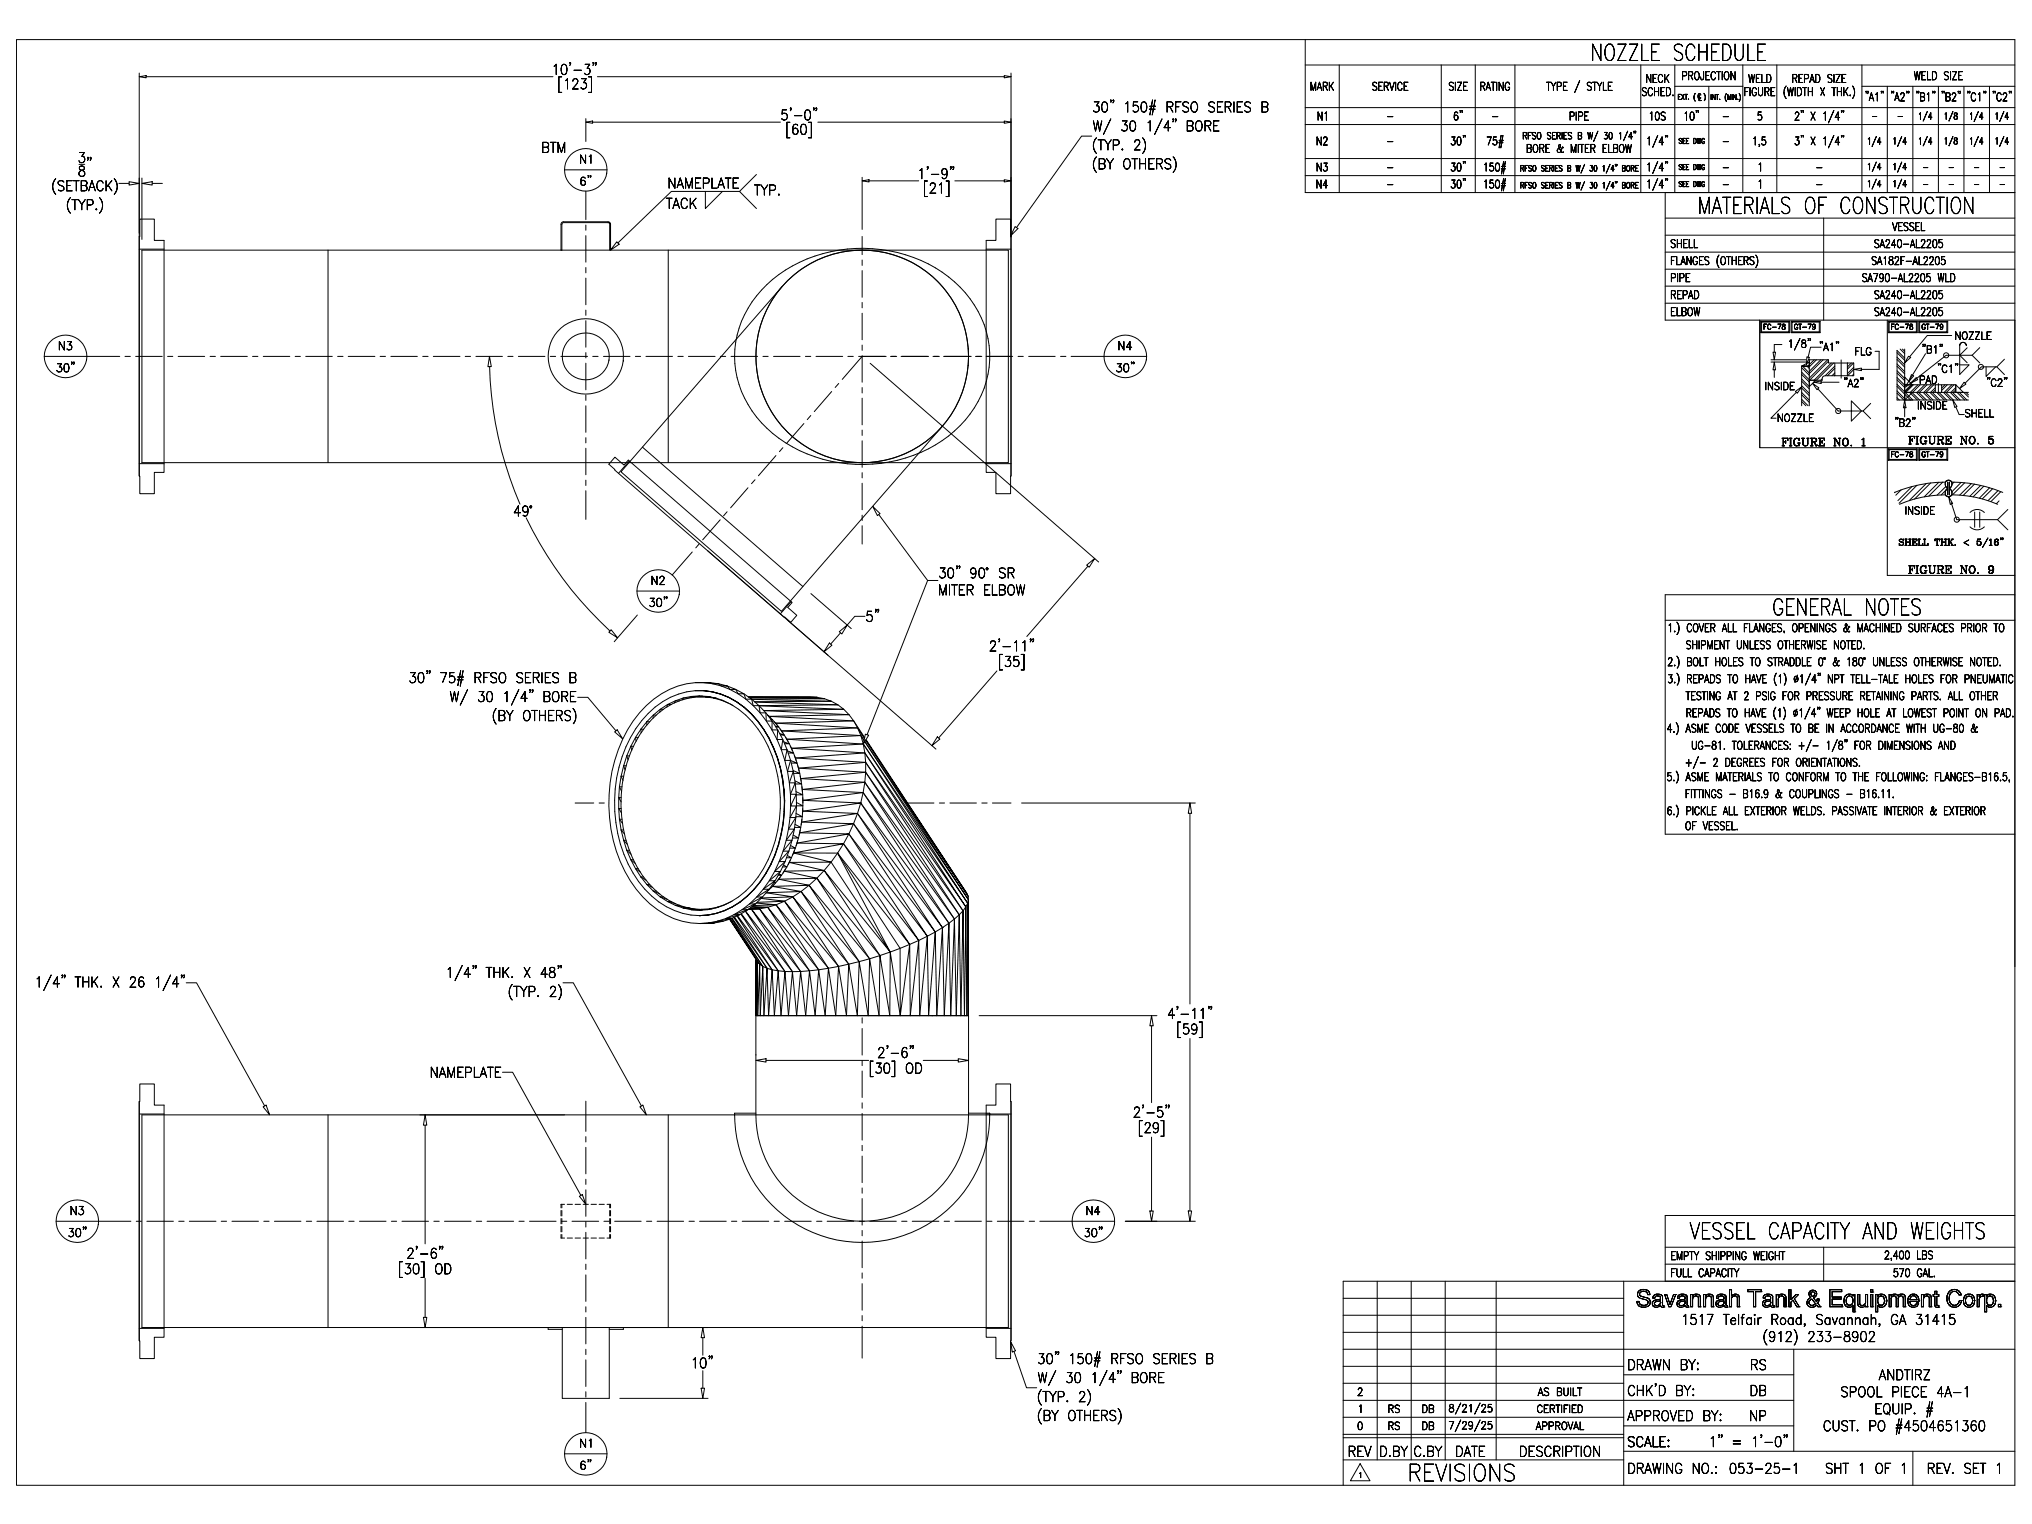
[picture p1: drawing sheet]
<svg xmlns="http://www.w3.org/2000/svg" width="610mm" height="457mm" viewBox="0 0 610 457" stroke-linecap="round" stroke-linejoin="round" font-family="sans-serif">
<!-- layer: TEXT -->
<g fill="none" stroke="#000" stroke-width=".3">
<path d="M4.9 11.9h599.6v433.7h-599.6zM166.2 19.9l.3-.1-.3 .1M166.5 19.8l.4-.5-.4 .5M166.9 19.3v3.1v-3.1M168.5 19.9l-.2 .7 .2-.7M168.7 19.5l-.2 .4 .2-.4M169.1 19.3l-.4 .2 .4-.2M169.3 19.3h-.2h.2M169.7 19.5l-.4-.2 .4 .2M170 19.9l-.3-.4 .3 .4M170.9 18.9l.2-.2-.2 .2M171.1 19l-.2-.1 .2 .1"/>
<path d="M171.1 18.7l.1 .2-.1-.2M171.1 19.5l-.2 .1 .2-.1M171.2 18.9l-.1 .1 .1-.1M171.2 18.9v.3v-.3M171.2 19.2l-.1 .3 .1-.3M175.5 19.3h1.4h-1.4M176.9 19.3l-.8 1.2 .8-1.2M177.9 18.9l.1-.2-.1 .2M178 19l-.1-.1 .1 .1M178 18.7l.1 .2-.1-.2M178 19.5l-.1 .1 .1-.1M178.1 18.9l-.1 .1 .1-.1"/>
<path d="M178.1 18.9v.3v-.3M178.1 19.2l-.1 .3 .1-.3M178.6 18.9l.2-.2-.2 .2M178.8 19l-.2-.1 .2 .1M178.8 18.7l.1 .2-.1-.2M178.8 19.5l-.2 .1 .2-.1M178.9 18.9l-.1 .1 .1-.1M178.9 18.9v.3v-.3M178.9 19.2l-.1 .3 .1-.3M391.6 19.5h212.9M391.6 11.9v45.9h212.9M401.8 19.5v38.3"/>
<path d="M432.4 19.5v38.3M442.6 19.5v38.3M454.5 19.5v38.3M477.8 13.2v4.9v-4.9l2.5 4.9zM480.3 13.2v4.9v-4.9M481.5 15.1v1.2v-1.2M481.5 16.3l.2 .7-.2-.7M481.7 14.4l-.2 .7 .2-.7M481.7 17l.1 .4-.1-.4M481.8 14l-.1 .4 .1-.4M481.8 17.4l.4 .5-.4-.5M482.2 13.5l-.4 .5 .4-.5"/>
<path d="M482.2 17.9l.3 .2-.3-.2M482.5 13.2l-.3 .3 .3-.3M482.5 18.1h.8h-.8M483.3 18.1l.3-.2-.3 .2M483.3 13.2h-.8h.8M483.6 17.9l.3-.5-.3 .5M483.6 13.5l-.3-.3 .3 .3M483.9 17.4l.2-.4-.2 .4M483.9 14l-.3-.5 .3 .5M484.1 17l.2-.7-.2 .7M484.1 14.4l-.2-.4 .2 .4M484.3 16.3v-1.2v1.2"/>
<path d="M484.3 15.1l-.2-.7 .2 .7M485.3 13.2h2.5l-2.5 4.9 2.5-4.9zM485.3 18.1h2.5h-2.5M488.9 13.2h2.4l-2.4 4.9 2.4-4.9zM488.9 18.1h2.4h-2.4M492.2 19.5v38.3M492.5 13.2v4.9v-4.9M492.5 18.1h2.1h-2.1M495.5 13.2v4.9v-4.9h2.3zM495.5 15.6h1.4h-1.4M495.5 18.1h2.3h-2.3M502.3 14v.4v-.4"/>
<path d="M502.3 14.4l.2 .5-.2-.5M502.4 19.5v38.3M502.5 14.9l.2 .2-.2-.2M502.7 13.5l-.4 .5 .4-.5M502.7 15.1l.3 .3-.3-.3M502.7 17.9l-.4-.5 .4 .5M503 15.4l1 .4-1-.4M503.2 13.2l-.5 .3 .5-.3M503.2 18.1l-.5-.2 .5 .2M503.9 13.2h-.7h.7M503.9 18.1h-.7h.7M504 15.8l.4 .2-.4-.2"/>
<path d="M504.4 13.5l-.5-.3 .5 .3M504.4 16l.2 .3-.2-.3M504.4 17.9l-.5 .2 .5-.2M504.6 16.3l.2 .4-.2-.4M504.8 14l-.4-.5 .4 .5M504.8 16.7v.7v-.7M504.8 17.4l-.4 .5 .4-.5M505.8 15.1v1.2v-1.2M505.8 16.3l.2 .7-.2-.7M506 14.4l-.2 .7 .2-.7M506 17l.2 .4-.2-.4M506.2 14l-.2 .4 .2-.4"/>
<path d="M506.2 17.4l.3 .5-.3-.5M506.5 13.5l-.3 .5 .3-.5M506.5 17.9l.3 .2-.3-.2M506.8 13.2l-.3 .3 .3-.3M506.8 18.1h.8h-.8M507.6 13.2h-.8h.8M507.6 18.1l.3-.2-.3 .2M507.9 13.5l-.3-.3 .3 .3M507.9 17.9l.4-.5-.4 .5M508.3 14l-.4-.5 .4 .5M508.3 17.4l.2-.4-.2 .4M508.5 14.4l-.2-.4 .2 .4"/>
<path d="M509.7 13.2v4.9v-4.9M509.7 15.6h2.4h-2.4M512.1 13.2v4.9v-4.9M513.5 13.2v4.9v-4.9h2.3zM513.5 15.6h1.4h-1.4M513.5 18.1h2.3h-2.3M516.8 13.2v4.9v-4.9h1.3zM518.1 13.2l.5 .3-.5-.3M518.1 18.1h-1.3h1.3M518.6 13.5l.4 .5-.4-.5M518.6 17.9l-.5 .2 .5-.2M519 14l.1 .4-.1-.4"/>
<path d="M519 17.4l-.4 .5 .4-.5M519.1 14.4l.2 .7-.2-.7M519.1 17l-.1 .4 .1-.4M519.3 15.1v1.2v-1.2M519.3 16.3l-.2 .7 .2-.7M520.5 13.2v3.5v-3.5M520.5 16.7l.2 .7-.2-.7M520.7 17.4l.3 .5-.3-.5M521 17.9l.6 .2-.6-.2M521.6 18.1h.3h-.3M521.9 18.1l.5-.2-.5 .2M522.4 17.9l.4-.5-.4 .5"/>
<path d="M522.8 17.4l.2-.7-.2 .7M522.8 19.5v38.3M523 16.7v-3.5v3.5M524.4 13.2v4.9v-4.9M524.4 18.1h2h-2M527.3 13.2v4.9v-4.9h2.3zM527.3 15.6h1.4h-1.4M527.3 18.1h2.3h-2.3M533 19.5v38.3M558.6 19.5v38.3M41.8 23l2-.3v.7zM41.8 21.9v120.9"/>
<path d="M43.8 23h122.1M167.7 23.1v4.6v-4.6h.8zM167.7 27.7h.8h-.8M168.3 20.6v.5v-.5M168.3 21.1l.2 .7-.2-.7M168.5 21.8l.2 .4-.2-.4M168.7 22.2l.4 .2-.4-.2M169.1 22.4h.2h-.2M169.3 22.4l.4-.2-.4 .2M169.7 24.2l.2-.1-.2 .1M169.7 22.2l.3-.4-.3 .4M169.9 24.1l.4-.5-.4 .5"/>
<path d="M170 21.8l.1-.7-.1 .7M170.1 21.1v-.5v.5M170.1 20.6l-.1-.7 .1 .7M170.3 23.6v3.1v-3.1M171.7 26.7h1.8h-1.8M171.9 24.4v-.2v.2M171.9 24.2l.1-.3-.1 .3M172 23.9l.1-.1-.1 .1M172.1 23.8l.3-.2-.3 .2M172.2 21.1h2.2h-2.2M172.4 23.6h.5h-.5M172.9 23.6l.2 .2-.2-.2"/>
<path d="M173 25.2l-1.3 1.5 1.3-1.5M173.1 23.8l.1 .1-.1-.1M173.2 23.9l.1 .3-.1-.3M173.2 24.8l-.2 .4 .2-.4M173.3 24.2v.3v-.3M173.3 24.5l-.1 .3 .1-.3M174.4 26.4l-.2-.3 .2 .3M174.5 23.6h1.3h-1.3M174.5 26.5l-.1-.1 .1 .1M174.8 26.7l-.3-.2 .3 .2M175.1 24.8h.4h-.4M175.2 26.7h-.4h.4"/>
<path d="M175.4 22.1l-.1-.3 .1 .3M175.5 24.8l.2 .1-.2-.1M175.5 22.2l-.1-.1 .1 .1M175.6 26.5l-.4 .2 .4-.2M175.7 24.9l.1 .2-.1-.2M175.8 36.6l2-.3v.7zM175.8 35.6v6.8M175.8 23.6l-.7 1.2 .7-1.2M175.8 25.1l.2 .4-.2-.4M175.8 26.2l-.2 .3 .2-.3M175.9 22.4l-.4-.2 .4 .2M176 25.5v.3v-.3"/>
<path d="M176 25.8l-.2 .4 .2-.4M176.1 20.5h.4h-.4M176.3 22.4h-.4h.4M176.5 20.5l.3 .1-.3-.1M176.6 23.1h.8v4.6v-4.6zM176.6 27.7h.8h-.8M176.6 22.2l-.3 .2 .3-.2M176.8 20.6l.1 .2-.1-.2M176.9 20.8l.1 .4-.1-.4M176.9 21.9l-.3 .3 .3-.3M177 21.2v.3v-.3M177 21.5l-.1 .4 .1-.4"/>
<path d="M177.8 36.6h56.3M179.2 23h122.1M234.6 34.3l.1-.2-.1 .2M234.6 35.7l-.1-.3 .1 .3M234.7 33l-.1 1.3 .1-1.3M234.7 34.1l.4-.1-.4 .1M234.7 35.8l-.1-.1 .1 .1M235.1 34h.4h-.4M235.1 36l-.4-.2 .4 .2M235.5 34l.3 .1-.3-.1M235.5 36h-.4h.4M235.8 34.1l.3 .3-.3-.3"/>
<path d="M235.8 35.8l-.3 .2 .3-.2M236 33h-1.3h1.3M236.1 34.4l.1 .4-.1-.4M236.1 35.6l-.3 .2 .3-.2M236.1 36.7v4.6v-4.6h.9zM236.2 34.8v.3v-.3M236.2 35.1l-.1 .5 .1-.5M237.1 32.5l.1-.1-.1 .1M237.2 32.7l-.1-.2 .1 .2M237.2 32.4l.1 .1-.1-.1M237.2 33.1l-.1 .1 .1-.1M237.3 32.5l-.1 .2 .1-.2"/>
<path d="M237.3 32.5v.3v-.3M237.3 32.8l-.1 .3 .1-.3M237.8 38.6v.7v-.7M237.8 39.3l.1 .6-.1-.6M237.9 37.9l-.1 .7 .1-.7M237.9 39.9l.3 .3-.3-.3M237.9 38.9l-.1 .4 .1-.4M238.2 37.4l-.3 .5 .3-.5M238.2 38.6l-.3 .3 .3-.3M238.3 34.7h2.3h-2.3M238.6 37.3l-.4 .1 .4-.1M238.6 38.4l-.4 .2 .4-.2"/>
<path d="M238.7 38.4h.1M238.8 37.3h-.2h.2M239 38.6l-.3-.2 .3 .2M239.2 37.4l-.4-.1 .4 .1M239.3 37.7l-.1-.3 .1 .3M239.3 39.9l.1-.5-.1 .5M239.3 38.9l-.3-.3 .3 .3M239.4 39.4h.1M239.4 39.3l-.1-.4 .1 .4M240.2 38.6v.4v-.4M240.2 39l.1 .7-.1-.7M240.3 37.9l-.1 .7 .1-.7"/>
<path d="M240.3 39.7l.3 .5-.3-.5M240.6 37.4l-.3 .5 .3-.5M240.9 37.3l-.3 .1 .3-.1M241.2 37.3h-.3h.3M241.4 34.3v.4v-.4M241.4 34.7l.1 .7-.1-.7M241.5 33.5l-.1 .8 .1-.8M241.5 35.4l.3 .4-.3-.4M241.5 37.4l-.3-.1 .3 .1M241.8 33.1l-.3 .4 .3-.4M241.8 35.8l.4 .2-.4-.2M241.8 39.7l.1-.7-.1 .7"/>
<path d="M241.8 37.9l-.3-.5 .3 .5M241.9 39v-.4v.4M241.9 38.6l-.1-.7 .1 .7M242.2 33l-.4 .1 .4-.1M242.2 36h.2h-.2M242.4 36l.4-.2-.4 .2M242.4 33h-.2h.2M242.5 36.7h.9v4.6v-4.6zM242.8 35.8l.2-.4-.2 .4M242.8 33.1l-.4-.1 .4 .1M243 35.4l.1-.7-.1 .7M243 33.5l-.2-.4 .2 .4"/>
<path d="M243.1 34.7v-.4v.4M243.1 34.3l-.1-.8 .1 .8M244 32.5l.1-.1-.1 .1M244.1 32.7l-.1-.2 .1 .2M244.1 32.4l.1 .1-.1-.1M244.1 33.1l-.1 .1 .1-.1M244.2 32.5l-.1 .2 .1-.2M244.2 32.5v.3v-.3M244.2 32.8l-.1 .3 .1-.3M244.8 32.5l.1-.1-.1 .1M244.9 32.7l-.1-.2 .1 .2M244.9 32.4l.1 .1-.1-.1"/>
<path d="M244.9 33.1l-.1 .1 .1-.1M245 32.5l-.1 .2 .1-.2M245 32.5v.3v-.3M245 32.8l-.1 .3 .1-.3M245.3 36.6h56M301.3 22.7l2 .3-2 .4zM301.3 36.3l2 .3-2 .4zM303.3 21.9v120.9M328 36.3l.7 3-.7-3M328.2 33.3l-.2-.3 .2 .3M328.3 30.6h1.4h-1.4M328.3 33.5l-.1-.2 .1 .2"/>
<path d="M328.7 33.6l-.4-.1 .4 .1M328.9 31.7h.4h-.4M329 33.6h-.3h.3M329.3 31.7l.3 .2-.3-.2M329.3 36.3l-.6 3 .6-3 .6 3zM329.4 33.5l-.4 .1 .4-.1M329.6 31.9l.1 .1-.1-.1M329.7 30.6l-.8 1.1 .8-1.1M329.7 32l.1 .5-.1-.5M329.7 33.2l-.3 .3 .3-.3M329.8 32.5v.3v-.3M329.8 32.8l-.1 .4 .1-.4"/>
<path d="M330.5 31.9v.4v-.4M330.5 32.3l.2 .7-.2-.7M330.5 36.3l-.6 3 .6-3M330.7 31.1l-.2 .8 .2-.8M330.7 33l.2 .5-.2-.5M330.9 30.7l-.2 .4 .2-.4M330.9 33.5l.4 .1-.4-.1M331.3 30.6l-.4 .1 .4-.1M331.3 33.6h.2h-.2M331.5 33.6l.4-.1-.4 .1M331.5 30.6h-.2h.2M331.9 33.5l.2-.5-.2 .5"/>
<path d="M331.9 30.7l-.4-.1 .4 .1M332.1 33l.2-.7-.2 .7M332.1 31.1l-.2-.4 .2 .4M332.3 32.3v-.4v.4M332.3 31.9l-.2-.8 .2 .8M333.1 30.1l.1-.1-.1 .1M333.2 30.3l-.1-.2 .1 .2M333.2 30l.2 .1-.2-.1M333.2 30.7l-.1 .1 .1-.1M333.2 35.7l-2.2 4.6 2.2-4.6M333.4 30.1l-.2 .2 .2-.2M333.4 30.1v.3v-.3"/>
<path d="M333.4 30.4l-.2 .3 .2-.3M333.9 30.1l.1-.1-.1 .1M334 30.3l-.1-.2 .1 .2M334 30l.1 .1-.1-.1M334 30.7l-.1 .1 .1-.1M334.1 30.1l-.1 .2 .1-.2M334.1 30.1v.3v-.3M334.1 30.4l-.1 .3 .1-.3M336.6 39l-.1-.3 .1 .3M336.7 36.3h1.4h-1.4M336.7 39.2l-.1-.2 .1 .2M337.1 39.3l-.4-.1 .4 .1"/>
<path d="M337.3 37.4h.4h-.4M337.5 39.3h-.4h.4M337.7 31.1l.3-.1-.3 .1M337.7 37.4l.3 .2-.3-.2M337.8 39.2l-.3 .1 .3-.1M338 31l.3-.4-.3 .4M338 37.6l.1 .1-.1-.1M338.1 36.3l-.8 1.1 .8-1.1M338.1 37.7l.1 .4-.1-.4M338.1 38.9l-.3 .3 .3-.3M338.2 38.1v.3v-.3M338.2 38.4l-.1 .5 .1-.5"/>
<path d="M338.3 30.6v3v-3M338.9 37.6v.4v-.4M338.9 38l.2 .7-.2-.7M339.1 36.8l-.2 .8 .2-.8M339.1 38.7l.2 .5-.2-.5M339.3 36.4l-.2 .4 .2-.4M339.3 39.2l.4 .1-.4-.1M339.7 36.3l-.4 .1 .4-.1M339.7 39.3h.3h-.3M340 31.9v-.2v.2M340 33.3l-.2-.3 .2 .3M340 39.3l.3-.1-.3 .1"/>
<path d="M340 36.3h-.3h.3M340 30.6v1.3v-1.3M340 31.7l.4-.1-.4 .1M340 33.5v-.2v.2M340.3 39.2l.3-.5-.3 .5M340.3 36.4l-.3-.1 .3 .1M340.4 31.6h.4h-.4M340.4 33.6l-.4-.1 .4 .1M340.6 38.7l.1-.7-.1 .7M340.6 36.8l-.3-.4 .3 .4M340.7 38v-.4v.4M340.7 37.6l-.1-.8 .1 .8"/>
<path d="M340.8 31.6l.4 .1-.4-.1M340.8 33.6h-.4h.4M341.2 31.7l.2 .3-.2-.3M341.2 33.5l-.4 .1 .4-.1M341.3 30.6h-1.3h1.3M341.4 32l.2 .5-.2-.5M341.4 33.2l-.2 .3 .2-.3M341.6 32.5v.3v-.3M341.6 32.8l-.2 .4 .2-.4M342.3 31.9v.4v-.4M342.3 32.3l.1 .7-.1-.7M342.4 31.1l-.1 .8 .1-.8"/>
<path d="M342.4 33l.3 .5-.3-.5M342.7 30.7l-.3 .4 .3-.4M342.7 33.5l.4 .1-.4-.1M343.1 30.6l-.4 .1 .4-.1M343.1 33.6h.2h-.2M343.3 33.6l.3-.1-.3 .1M343.3 30.6h-.2h.2M343.6 33.5l.3-.5-.3 .5M343.6 30.7l-.3-.1 .3 .1M343.9 33l.1-.7-.1 .7M343.9 31.1l-.3-.4 .3 .4M344 32.3v-.4v.4"/>
<path d="M344 31.9l-.1-.8 .1 .8M344.4 36.8l.3-.1-.3 .1M344.7 36.7l.3-.4-.3 .4M344.8 32.8h1.7h-1.7M344.9 31.9h1.8h-1.8M345 36.3v3v-3M345.8 30l-.9 4.7 .9-4.7M346.5 30l-.9 4.7 .9-4.7M348.6 35.7l-2.2 4.6 2.2-4.6M349.2 38.3h1.9h-1.9M350.1 30.6v3v-3h1.1zM350.5 36.3l-1.3 2 1.3-2"/>
<path d="M350.5 36.3v3v-3M351 32l.9 1.6-.9-1.6M351.2 30.6l.4 .1-.4-.1M351.2 32h-1.1h1.1M351.6 30.7l.1 .1-.1-.1M351.6 31.9l-.4 .1 .4-.1M351.7 30.8l.2 .3-.2-.3M351.7 31.7l-.1 .2 .1-.2M351.9 31.1v.3v-.3M351.9 31.4l-.2 .3 .2-.3M351.9 35.8v-.1v.1M351.9 36v-.2v.2"/>
<path d="M351.9 35.7l.2 .1-.2-.1M351.9 36.4v.2v-.2M352.1 35.8l-.2 .2 .2-.2M352.1 35.8v.3v-.3M352.1 36.1l-.2 .3 .2-.3M352.6 35.8l.1-.1-.1 .1M352.7 30.6v3v-3h1.6zM352.7 32h1h-1M352.7 36l-.1-.2 .1 .2M352.7 35.7l.1 .1-.1-.1M352.7 36.4l-.1 .2 .1-.2M352.8 35.8l-.1 .2 .1-.2"/>
<path d="M352.8 35.8v.3v-.3M352.8 36.1l-.1 .3 .1-.3M354.8 31v.3v-.3M354.8 31.3l.2 .3-.2-.3M355 31.6l.1 .1-.1-.1M355.1 30.7l-.3 .3 .3-.3M355.1 31.7l.2 .2-.2-.2M355.1 33.5l-.3-.3 .3 .3M355.3 31.9l.8 .3-.8-.3M355.4 30.6l-.3 .1 .3-.1M355.4 33.6l-.3-.1 .3 .1M355.9 30.6h-.5h.5"/>
<path d="M355.9 33.6h-.5h.5M356.1 32.2l.2 .1-.2-.1M356.2 36.3v3v-3h1.1zM356.2 37.7h1.1h-1.1M356.3 30.7l-.4-.1 .4 .1M356.3 32.3l.1 .2-.1-.2M356.3 33.5l-.4 .1 .4-.1M356.4 32.5l.2 .3-.2-.3M356.6 31l-.3-.3 .3 .3M356.6 32.8v.4v-.4M356.6 33.2l-.3 .3 .3-.3M357.3 31.7v.8v-.8"/>
<path d="M357.3 32.5l.1 .4-.1-.4M357.3 36.3l.4 .1-.4-.1M357.3 37.7l.4 .2-.4-.2M357.3 39.3h-1.1h1.1M357.4 31.3l-.1 .4 .1-.4M357.4 32.9l.1 .3-.1-.3M357.5 31l-.1 .3 .1-.3M357.5 33.2l.3 .3-.3-.3M357.7 36.4l.1 .2-.1-.2M357.7 37.6l-.4 .1 .4-.1M357.7 37.9l.1 .1-.1-.1M357.7 39.2l-.4 .1 .4-.1"/>
<path d="M357.8 30.7l-.3 .3 .3-.3M357.8 33.5l.2 .1-.2-.1M357.8 36.6l.1 .2-.1-.2M357.8 37.4l-.1 .2 .1-.2M357.8 38l.1 .3-.1-.3M357.8 39l-.1 .2 .1-.2M357.9 36.8v.3v-.3M357.9 37.1l-.1 .3 .1-.3M357.9 38.3v.4v-.4M357.9 38.7l-.1 .3 .1-.3M358 30.6l-.2 .1 .2-.1M358 33.6h.5h-.5"/>
<path d="M358.5 33.6l.3-.1-.3 .1M358.5 30.6h-.5h.5M358.7 37.4v.7v-.7M358.7 38.1l.1 .5-.1-.5M358.8 33.5l.2-.3-.2 .3M358.8 30.7l-.3-.1 .3 .1M358.8 37l-.1 .4 .1-.4M358.8 38.6l.1 .3-.1-.3M358.9 36.7l-.1 .3 .1-.3M358.9 38.9l.2 .3-.2-.3M359 33.2l.1-.3-.1 .3M359 31l-.2-.3 .2 .3"/>
<path d="M359.1 32.9l.2-.4-.2 .4M359.1 31.3l-.1-.3 .1 .3M359.1 36.4l-.2 .3 .2-.3M359.1 39.2l.3 .1-.3-.1M359.3 32.5v-.8v.8M359.3 31.7l-.2-.4 .2 .4M359.4 36.3l-.3 .1 .3-.1M359.4 39.3h.5h-.5M359.9 39.3l.3-.1-.3 .1M359.9 36.3h-.5h.5M360.2 39.2l.2-.3-.2 .3M360.2 36.4l-.3-.1 .3 .1"/>
<path d="M360.4 38.9l.1-.3-.1 .3M360.4 36.7l-.2-.3 .2 .3M360.5 38.6l.1-.5-.1 .5M360.5 37l-.1-.3 .1 .3M360.6 38.1v-.7v.7M360.6 37.4l-.1-.4 .1 .4M361.5 36.3v3v-3h1.1zM362.4 37.7l.8 1.6-.8-1.6M362.6 31v.3v-.3M362.6 31.3l.1 .3-.1-.3M362.6 36.3l.4 .1-.4-.1M362.6 37.7h-1.1h1.1"/>
<path d="M362.7 31.6l.2 .1-.2-.1M362.9 30.7l-.3 .3 .3-.3M362.9 31.7l.2 .2-.2-.2M362.9 33.5l-.3-.3 .3 .3M363 36.4l.1 .2-.1-.2M363 37.6l-.4 .1 .4-.1M363.1 31.9l.8 .3-.8-.3M363.1 36.6l.1 .2-.1-.2M363.1 37.4l-.1 .2 .1-.2M363.2 30.6l-.3 .1 .3-.1M363.2 33.6l-.3-.1 .3 .1M363.2 36.8v.3v-.3"/>
<path d="M363.2 37.1l-.1 .3 .1-.3M363.8 30.6h-.6h.6M363.8 33.6h-.6h.6M363.9 32.2l.2 .1-.2-.1M364.1 30.7l-.3-.1 .3 .1M364.1 32.3l.1 .2-.1-.2M364.1 33.5l-.3 .1 .3-.1M364.1 36.3v3v-3h1.6zM364.1 37.7h1h-1M364.1 39.3h1.6h-1.6M364.2 32.5l.1 .3-.1-.3M364.3 31l-.2-.3 .2 .3"/>
<path d="M364.3 32.8v.4v-.4M364.3 33.2l-.2 .3 .2-.3M365.2 30.6v3v-3h1.6zM365.2 32h1h-1M365.2 33.6h1.6h-1.6M367.6 30.6v3v-3h1.1zM368.5 32l.8 1.6-.8-1.6M368.7 30.6l.3 .1-.3-.1M368.7 32h-1.1h1.1M369 30.7l.2 .1-.2-.1M369 31.9l-.3 .1 .3-.1M369.2 30.8l.1 .3-.1-.3"/>
<path d="M369.2 31.7l-.2 .2 .2-.2M369.3 31.1v.3v-.3M369.3 31.4l-.1 .3 .1-.3M370.2 30.6v3v-3M371.2 30.6v3v-3h1.6zM371.2 32h1h-1M371.2 33.6h1.6h-1.6M373.4 31v.3v-.3M373.4 31.3l.1 .3-.1-.3M373.5 31.6l.2 .1-.2-.1M373.7 30.7l-.3 .3 .3-.3M373.7 31.7l.2 .2-.2-.2"/>
<path d="M373.7 33.5l-.3-.3 .3 .3M373.9 31.9l.7 .3-.7-.3M374 30.6l-.3 .1 .3-.1M374 33.6l-.3-.1 .3 .1M374.5 30.6h-.5h.5M374.5 33.6h-.5h.5M374.6 32.2l.3 .1-.3-.1M374.9 30.7l-.4-.1 .4 .1M374.9 32.3l.1 .2-.1-.2M374.9 33.5l-.4 .1 .4-.1M375 32.5l.1 .3-.1-.3M375.1 31l-.2-.3 .2 .3"/>
<path d="M375.1 32.8v.4v-.4M375.1 33.2l-.2 .3 .2-.3M378.6 30.6v3v-3h1.1zM378.6 32h1.1h-1.1M379.7 30.6l.4 .1-.4-.1M379.7 32l.4 .2-.4-.2M379.7 33.6h-1.1h1.1M380.1 30.7l.1 .1-.1-.1M380.1 31.9l-.4 .1 .4-.1M380.1 32.2l.1 .1-.1-.1M380.1 33.5l-.4 .1 .4-.1M380.2 30.8l.2 .3-.2-.3"/>
<path d="M380.2 31.7l-.1 .2 .1-.2M380.2 32.3l.2 .3-.2-.3M380.2 33.3l-.1 .2 .1-.2M380.4 31.1v.3v-.3M380.4 31.4l-.2 .3 .2-.3M380.4 32.6v.4v-.4M380.4 33l-.2 .3 .2-.3M391.6 37.4h212.9M391.6 32.3h212.9M393.3 24.7v2.4v-2.4l.7 2.4zM394.7 24.7l-.7 2.4 .7-2.4v2.4zM395.4 26.3h.9h-.9"/>
<path d="M395.4 33.6v2.5v-2.5l1.2 2.5zM395.8 24.7l-.7 2.4 .7-2.4 .7 2.4zM396.6 33.6v2.5v-2.5M397 24.7v2.4v-2.4h.7zM397.5 34.1l.2-.2-.2 .2M397.6 25.9l.6 1.2-.6-1.2M397.7 33.9l.2-.3-.2 .3M397.7 24.7l.3 .1-.3-.1M397.7 25.9h-.7h.7M397.9 33.6v2.5v-2.5M398 24.8l.1 .1-.1-.1M398 25.7l-.3 .2 .3-.2"/>
<path d="M398.1 24.9l.1 .2-.1-.2M398.1 25.6l-.1 .1 .1-.1M398.2 25.1v.3v-.3M398.2 25.4l-.1 .2 .1-.2M398.8 24.7v2.4v-2.4M399.2 25.7l.8 1.4-.8-1.4M400 24.7l-1.2 1.6 1.2-1.6M411.8 25v.3v-.3M411.8 25.3l.1 .2-.1-.2M411.9 25.5l.1 .1-.1-.1M412 24.8l-.2 .2 .2-.2M412 25.6l.1 .1-.1-.1"/>
<path d="M412 27l-.2-.2 .2 .2M412.1 25.7l.6 .2-.6-.2M412.2 24.7l-.2 .1 .2-.1M412.2 27.1l-.2-.1 .2 .1M412.6 24.7h-.4h.4M412.6 27.1h-.4h.4M412.7 25.9l.1 .2-.1-.2M412.8 24.8l-.2-.1 .2 .1M412.8 26.1l.1 .1-.1-.1M412.8 27l-.2 .1 .2-.1M412.9 26.2l.1 .2-.1-.2M413 25l-.2-.2 .2 .2"/>
<path d="M413 26.4v.4v-.4M413 26.8l-.2 .2 .2-.2M413.6 24.7v2.4v-2.4h1.2zM413.6 25.9h.7h-.7M413.6 27.1h1.2h-1.2M415.3 24.7v2.4v-2.4h.8zM415.9 25.9l.6 1.2-.6-1.2M416.1 24.7l.2 .1-.2-.1M416.1 25.9h-.8h.8M416.3 35h1.6h-1.6M416.3 24.8l.1 .1-.1-.1M416.3 25.7l-.2 .2 .2-.2"/>
<path d="M416.4 24.9l.1 .2-.1-.2M416.4 25.6l-.1 .1 .1-.1M416.5 25.1v.3v-.3M416.5 25.4l-.1 .2 .1-.2M416.9 24.7l.7 2.4-.7-2.4M418.3 24.7l-.7 2.4 .7-2.4M418.7 24.7v2.4v-2.4M419.3 25.6v.6v-.6M419.3 26.2l.1 .3-.1-.3M419.4 25.3l-.1 .3 .1-.3M419.4 26.5l.1 .3-.1-.3M419.5 25l-.1 .3 .1-.3"/>
<path d="M419.5 26.8l.2 .2-.2-.2M419.7 24.8l-.2 .2 .2-.2M419.7 27l.1 .1-.1-.1M419.8 24.7l-.1 .1 .1-.1M419.8 27.1h.4h-.4M420.2 24.7h-.4h.4M420.2 27.1l.2-.1-.2 .1M420.4 24.8l-.2-.1 .2 .1M420.4 27l.1-.2-.1 .2M420.5 25l-.1-.2 .1 .2M420.5 26.8l.1-.3-.1 .3M420.6 25.3l-.1-.3 .1 .3"/>
<path d="M421.2 24.7v2.4v-2.4h1.2zM421.2 25.9h.7h-.7M421.2 27.1h1.2h-1.2M434.8 25v.3v-.3M434.8 25.3l.1 .2-.1-.2M434.9 25.5l.1 .1-.1-.1M435 24.8l-.2 .2 .2-.2M435 25.6l.1 .1-.1-.1M435 27l-.2-.2 .2 .2M435.1 25.7l.5 .2-.5-.2M435.2 24.7l-.2 .1 .2-.1M435.2 27.1l-.2-.1 .2 .1"/>
<path d="M435.6 24.7h-.4h.4M435.6 27.1h-.4h.4M435.6 25.9l.2 .2-.2-.2M435.8 24.8l-.2-.1 .2 .1M435.8 26.1l.1 .1-.1-.1M435.8 27l-.2 .1 .2-.1M435.9 26.2l.1 .2-.1-.2M436 25l-.2-.2 .2 .2M436 26.4v.4v-.4M436 26.8l-.2 .2 .2-.2M436.3 34.7v.5v-.5M436.3 35.2l.1 .5-.1-.5"/>
<path d="M436.4 34.1l-.1 .6 .1-.6M436.4 35.7l.1 .2-.1-.2M436.4 34.9l-.1 .3 .1-.3M436.5 33.7l-.1 .4 .1-.4M436.5 35.9l.3 .2-.3-.2M436.5 34.7l-.1 .2 .1-.2M436.6 24.7v2.4v-2.4M436.8 33.6l-.3 .1 .3-.1M436.8 36.1h.1M436.8 34.5l-.3 .2 .3-.2M436.9 36.1l.3-.2-.3 .2M436.9 34.5h.1"/>
<path d="M437 33.6h-.2h.2M437.2 35.9l.1-.2-.1 .2M437.2 34.7l-.3-.2 .3 .2M437.2 24.7h1.3l-1.3 2.4 1.3-2.4zM437.2 27.1h1.3h-1.3M437.2 33.7l-.2-.1 .2 .1M437.3 33.9l-.1-.2 .1 .2M437.3 35.7l.1-.4-.1 .4M437.3 34.9l-.1-.2 .1 .2M437.4 35.3h.1M437.4 35.2l-.1-.3 .1 .3M438 33.3l.1-.2-.1 .2"/>
<path d="M438.1 33.3h.1M438.1 33.1l.1 .2-.1-.2M438.1 33.7l-.1 .2 .1-.2M438.2 33.3h.1M438.2 33.3v.2v-.2M438.2 33.5l-.1 .2 .1-.2M438.6 33.3v-.2v.2M438.6 33.3h.1M438.6 33.1l.1 .2-.1-.2M438.6 33.7v.2v-.2M438.7 33.3h.1M438.7 33.3v.2v-.2"/>
<path d="M438.7 33.5l-.1 .2 .1-.2M439.1 24.7v2.4v-2.4h1.1zM439.1 25.9h.7h-.7M439.1 27.1h1.1h-1.1M444.2 24.7v2.4v-2.4h.8zM444.8 25.9l.7 1.2-.7-1.2M445 24.7l.2 .1-.2-.1M445 25.9h-.8h.8M445.2 24.8l.1 .1-.1-.1M445.2 25.7l-.2 .2 .2-.2M445.3 24.9l.2 .2-.2-.2M445.3 25.6l-.1 .1 .1-.1"/>
<path d="M445.5 25.1v.3v-.3M445.5 25.4l-.2 .2 .2-.2M446.1 26.3h.8h-.8M446.5 24.7l-.7 2.4 .7-2.4 .7 2.4zM447.4 24.7h1.2h-1.2M447.7 35h1.7h-1.7M448 24.7v2.4v-2.4M449 24.7v2.4v-2.4M449.7 24.7v2.4v-2.4l1.3 2.4zM451 24.7v2.4v-2.4M451.6 25.6v.6v-.6M451.6 26.2v.3v-.3"/>
<path d="M451.6 25.3v.3v-.3M451.6 26.5l.1 .3-.1-.3M451.7 25l-.1 .3 .1-.3M451.7 26.8l.2 .2-.2-.2M451.9 24.8l-.2 .2 .2-.2M451.9 27l.2 .1-.2-.1M452.1 24.7l-.2 .1 .2-.1M452.1 27.1h.3h-.3M452.4 24.7h-.3h.3M452.4 27.1l.2-.1-.2 .1M452.4 26.2h.5h-.5M452.6 24.8l-.2-.1 .2 .1"/>
<path d="M452.6 27l.2-.2-.2 .2M452.8 25l-.2-.2 .2 .2M452.8 26.8l.1-.3-.1 .3M452.9 25.3l-.1-.3 .1 .3M452.9 26.5v-.3v.3M457 39.7v2v-2h.6zM457.6 39.7l.2 .1-.2-.1M457.8 39.8h.1M457.9 39.9l.1 .2-.1-.2M458.5 39.7v2v-2h.9zM459.7 40v.2v-.2M459.9 39.8l-.2 .2 .2-.2"/>
<path d="M460.1 39.7l-.2 .1 .2-.1M460.4 39.7h-.3h.3M460.6 39.8l-.2-.1 .2 .1M460.7 40l-.1-.2 .1 .2M461.3 40l-.1 .2 .1-.2M461.4 39.8l-.1 .2 .1-.2M461.5 39.7l-.1 .1 .1-.1M461.8 39.7h-.3h.3M462 39.8l-.2-.1 .2 .1M462.1 40l-.1-.2 .1 .2M464 24.7h1.2h-1.2M464.2 40v.2v-.2"/>
<path d="M464.4 39.8l-.2 .2 .2-.2M464.6 24.7v2.4v-2.4M464.6 39.7l-.2 .1 .2-.1M464.8 39.7h-.2h.2M465.1 39.8l-.3-.1 .3 .1M465.2 40l-.1-.2 .1 .2M465.4 24.7l.6 1.2-.6-1.2M465.7 39.7v2v-2h1zM466.8 24.7l-.8 1.2v1.2v-1.2zM467.1 39.7v2v-2h.6zM467.2 24.7v2.4v-2.4h.8zM467.7 39.7l.2 .1-.2-.1"/>
<path d="M467.9 39.8h.1M468 24.7l.2 .1-.2-.1M468 25.9h-.8h.8M468 39.9l.1 .2-.1-.2M468.2 24.8l.1 .1-.1-.1M468.2 25.9h-.2h.2M468.3 24.9l.1 .2-.1-.2M468.3 25.7l-.1 .2 .1-.2M468.4 25.1v.4v-.4M468.4 25.5l-.1 .2 .1-.2M468.6 39.7v2v-2M469 24.7v2.4v-2.4h1.1z"/>
<path d="M469 25.9h.7h-.7M469 27.1h1.1h-1.1M469.2 39.7v2v-2h.9zM470.5 40v.2v-.2M470.6 39.8l-.1 .2 .1-.2M470.8 39.7l-.2 .1 .2-.1M471 33.6v2.5v-2.5h.8zM471.1 39.7h-.3h.3M471.3 39.8l-.2-.1 .2 .1M471.5 40l-.2-.2 .2 .2M471.8 33.6l.3 .1-.3-.1M471.8 34.9h-.8h.8"/>
<path d="M472.1 33.7l.1 .2-.1-.2M472.1 34.8l-.3 .1 .3-.1M472.2 33.9l.1 .2-.1-.2M472.2 34.7l-.1 .1 .1-.1M472.3 34.1v.3v-.3M472.3 34.4l-.1 .3 .1-.3M472.8 33.6v2.5v-2.5M473.5 39.7v2v-2h.6zM473.6 33.6v2.5v-2.5h.8zM473.9 24.2l-1.6 3.7 1.6-3.7M474.1 39.7l.2 .1-.2-.1M474.3 39.8h.1"/>
<path d="M474.4 33.6l.2 .1-.2-.1M474.4 34.9h-.8h.8M474.4 39.9l.1 .2-.1-.2M474.6 33.7l.1 .2-.1-.2M474.6 34.8l-.2 .1 .2-.1M474.7 33.9l.1 .2-.1-.2M474.7 34.7l-.1 .1 .1-.1M474.8 34.1v.3v-.3M474.8 34.4l-.1 .3 .1-.3M475.4 33.6v2.5v-2.5h1.1zM475.4 34.8h.7h-.7M475.4 36.1h1.1h-1.1"/>
<path d="M476.2 25v.3v-.3M476.2 25.3l.1 .2-.1-.2M476.3 25.5l.1 .1-.1-.1M476.4 24.8l-.2 .2 .2-.2M476.4 25.6l.1 .1-.1-.1M476.4 27l-.2-.2 .2 .2M476.4 39.7l.3 2-.3-2M476.5 25.7l.6 .2-.6-.2M476.6 24.7l-.2 .1 .2-.1M476.6 27.1l-.2-.1 .2 .1M477 24.7h-.4h.4M477 27.1h-.4h.4"/>
<path d="M477.1 25.9l.2 .2-.2-.2M477.1 39.7l-.4 2 .4-2 .3 2zM477.3 24.8l-.3-.1 .3 .1M477.3 26.1v.1v-.1M477.3 27l-.3 .1 .3-.1M477.3 26.2l.1 .2-.1-.2M477.4 25l-.1-.2 .1 .2M477.4 26.4v.4v-.4M477.4 26.8l-.1 .2 .1-.2M477.8 24.7h1.2h-1.2M477.8 39.7l-.4 2 .4-2M478.4 24.7v2.4v-2.4"/>
<path d="M479.2 24.7l.7 1.2-.7-1.2M479.4 39.4l-1.3 3 1.3-3M480.6 24.7l-.7 1.2v1.2v-1.2zM481 24.7v2.4v-2.4M481 27.1h1h-1M481.4 39.7h.8h-.8M482.2 39.7l-.5 .8 .5-.8M482.5 24.7v2.4v-2.4h1.1zM482.5 25.9h.7h-.7M482.5 27.1h1.1h-1.1M482.9 39.8l-.1 .3 .1-.3M483.1 39.7l-.2 .1 .2-.1"/>
<path d="M483.3 39.7h-.2h.2M483.5 39.8l-.2-.1 .2 .1M486 40l.2-.3-.2 .3M486.2 39.7v2v-2M488.3 39.4l-1.3 3 1.3-3M489.4 39.7l-.8 1.3 .8-1.3M489.4 39.7v2v-2M490.2 39.4h.1M490.2 39.5h.1M490.2 39.8h.1M490.3 39.4h.1M490.3 39.4v.2v-.2"/>
<path d="M490.3 39.6l-.1 .2 .1-.2M490.6 39.4h.1M490.7 39.5h.1M490.7 39.4h.1M490.7 39.8h.1M490.7 39.4v.2v-.2M490.7 39.6v.2v-.2M492.7 26.7v.2v-.2M492.7 26.9l.1 .2-.1-.2M492.8 27.1h.1M492.9 26.4l-.2 .3 .2-.3M492.9 27.2l.1 .1-.1-.1"/>
<path d="M492.9 28.6l-.2-.2 .2 .2M493 27.3l.6 .3-.6-.3M493.1 26.3l-.2 .1 .2-.1M493.1 28.7l-.2-.1 .2 .1M493.5 26.3h-.4h.4M493.5 28.7h-.4h.4M493.6 27.6l.1 .1-.1-.1M493.7 26.4l-.2-.1 .2 .1M493.7 27.7l.1 .1-.1-.1M493.7 28.6l-.2 .1 .2-.1M493.8 27.8l.1 .3-.1-.3M493.9 26.7l-.2-.3 .2 .3"/>
<path d="M493.9 28.1v.3v-.3M493.9 28.4l-.2 .2 .2-.2M494 22.3v2.5v-2.5l1.2 2.5zM494.4 27.2v.6v-.6M494.4 27.8l.1 .3-.1-.3M494.5 26.9l-.1 .3 .1-.3M494.5 28.1l.1 .3-.1-.3M494.6 26.7l-.1 .2 .1-.2M494.6 28.4l.2 .2-.2-.2M494.8 26.4l-.2 .3 .2-.3M494.8 28.6l.1 .1-.1-.1M494.9 26.3l-.1 .1 .1-.1"/>
<path d="M494.9 28.7h.4h-.4M495.1 34.1l.2-.2-.2 .2M495.2 22.3v2.5v-2.5M495.3 33.9l.2-.3-.2 .3M495.3 26.3h-.4h.4M495.3 28.7l.2-.1-.2 .1M495.5 26.4l-.2-.1 .2 .1M495.5 28.6l.2-.2-.2 .2M495.5 33.6v2.5v-2.5M495.7 26.7l-.2-.3 .2 .3M495.7 28.4l.1-.3-.1 .3M495.8 26.9l-.1-.2 .1 .2"/>
<path d="M495.9 22.3v2.5v-2.5h1.2zM495.9 23.5h.7h-.7M495.9 24.8h1.2h-1.2M496.3 26.3v2.4v-2.4M496.3 27.5h1.3h-1.3M496.6 34.7v.3v-.3M496.6 35l.1 .6-.1-.6M496.7 34.1l-.1 .6 .1-.6M496.7 35.6l.2 .3-.2-.3M496.9 33.7l-.2 .4 .2-.4M496.9 35.9l.2 .2-.2-.2M497.1 33.6l-.2 .1 .2-.1"/>
<path d="M497.1 36.1h.2h-.2M497.3 36.1l.2-.2-.2 .2M497.3 33.6h-.2h.2M497.5 23.3v.5v-.5M497.5 23.8l.1 .4-.1-.4M497.5 35.9l.2-.3-.2 .3M497.5 33.7l-.2-.1 .2 .1M497.6 22.9l-.1 .4 .1-.4M497.6 24.2l.1 .2-.1-.2M497.6 26.3v2.4v-2.4M497.7 22.7l-.1 .2 .1-.2M497.7 24.4l.2 .3-.2-.3"/>
<path d="M497.7 35.6l.1-.6-.1 .6M497.7 34.1l-.2-.4 .2 .4M497.8 35v-.3v.3M497.8 34.7l-.1-.6 .1 .6M497.9 22.4l-.2 .3 .2-.3M497.9 24.7l.1 .1-.1-.1M498 22.3l-.1 .1 .1-.1M498 24.8h.4h-.4M498.3 26.3v2.4v-2.4h1.1zM498.3 27.5h.7h-.7M498.3 28.7h1.1h-1.1M498.3 33.9v.3v-.3"/>
<path d="M498.3 34.2l.1 .2-.1-.2M498.4 22.3h-.4h.4M498.4 24.8l.1-.1-.1 .1M498.4 34.4l.1 .1-.1-.1M498.5 33.7l-.2 .2 .2-.2M498.5 34.5l.2 .2-.2-.2M498.5 35.9l-.2-.2 .2 .2M498.5 22.4l-.1-.1 .1 .1M498.5 24.7l.2-.3-.2 .3M498.7 34.7l.5 .2-.5-.2M498.7 22.7l-.2-.3 .2 .3M498.7 24.4l.1-.2-.1 .2"/>
<path d="M498.8 33.6l-.3 .1 .3-.1M498.8 36.1l-.3-.2 .3 .2M498.8 22.9l-.1-.2 .1 .2M499.1 33.6h-.3h.3M499.1 36.1h-.3h.3M499.2 34.9l.2 .1-.2-.1M499.4 33.7l-.3-.1 .3 .1M499.4 35l.1 .1-.1-.1M499.4 35.9l-.3 .2 .3-.2M499.4 22.3v2.5v-2.5M499.5 35.1l.1 .2-.1-.2M499.6 33.9l-.2-.2 .2 .2"/>
<path d="M499.6 35.3v.4v-.4M499.6 35.7l-.2 .2 .2-.2M499.9 23.4l.8 1.4-.8-1.4M499.9 26.3v2.4v-2.4h.7zM500.6 26.3l.2 .1-.2-.1M500.6 28.7h-.7h.7M500.7 22.3l-1.3 1.6 1.3-1.6M500.8 26.4l.2 .3-.2-.3M500.8 28.6l-.2 .1 .2-.1M501 26.7l.1 .2-.1-.2M501 28.4l-.2 .2 .2-.2M501.1 26.9l.1 .3-.1-.3"/>
<path d="M501.1 28.1l-.1 .3 .1-.3M501.2 27.2v.6v-.6M501.2 27.8l-.1 .3 .1-.3M501.8 28.6l.1 .1-.1-.1M501.9 28.5h.1M501.9 28.7l.1-.1-.1 .1M502 28.6h.1M502.4 25.9h20.4M503.5 28.3v1.5v-1.5h.7zM503.5 29h.4h-.4M503.5 29.8h.7h-.7M504.5 28.3l.7 1.5-.7-1.5"/>
<path d="M504.8 21.5v2.4v-2.4h.7zM505.2 28.3l-.7 1.5 .7-1.5M505.4 28.3h.8h-.8M505.5 21.5l.3 .1-.3-.1M505.5 22.8h-.7h.7M505.5 34.1l.2-.2-.2 .2M505.7 33.9l.3-.3-.3 .3M505.8 21.6l.1 .1-.1-.1M505.8 22.6l-.3 .2 .3-.2M505.8 28.3v1.5v-1.5M505.9 21.7l.1 .3-.1-.3M505.9 22.5h.1"/>
<path d="M506 33.6v2.5v-2.5M506 22v.3v-.3M506 22.3l-.1 .2 .1-.2M506.5 29.8h.1M506.5 29.7h.1M506.6 21.5v2.4v-2.4h.8zM506.6 29.8h.1M507 34.7v.3v-.3M507 35l.1 .6-.1-.6M507.1 34.1l-.1 .6 .1-.6M507.1 35.6l.2 .3-.2-.3M507.2 22.6l.6 1.3-.6-1.3"/>
<path d="M507.3 33.7l-.2 .4 .2-.4M507.3 35.9l.2 .2-.2-.2M507.4 21.5l.2 .1-.2-.1M507.4 22.6h-.8h.8M507.5 33.6l-.2 .1 .2-.1M507.5 36.1h.2h-.2M507.6 21.6l.1 .1-.1-.1M507.6 22.5l-.2 .1 .2-.1M507.7 36.1l.3-.2-.3 .2M507.7 33.6h-.2h.2M507.7 21.7l.1 .3-.1-.3M507.7 22.4l-.1 .1 .1-.1"/>
<path d="M507.8 22v.2v-.2M507.8 22.2l-.1 .2 .1-.2M508 35.9l.2-.3-.2 .3M508 33.7l-.3-.1 .3 .1M508.2 35.6v-.6v.6M508.2 34.1l-.2-.4 .2 .4M508.2 29v.3v-.3M508.2 29.3v.4v-.4M508.2 28.7v.3v-.3M508.2 29.7l.2 .3-.2-.3M508.2 35v-.3v.3M508.2 34.7v-.6v.6"/>
<path d="M508.4 22.4v.6v-.6M508.4 23l.1 .4-.1-.4M508.4 28.4l-.2 .3 .2-.3M508.4 30l.1 .2-.1-.2M508.5 22l-.1 .4 .1-.4M508.5 23.4v.2v-.2M508.5 28.2l-.1 .2 .1-.2M508.5 30.2l.1 .1-.1-.1M508.5 21.8v.2v-.2M508.5 23.6l.2 .2-.2-.2M508.6 28l-.1 .2 .1-.2M508.7 21.6l-.2 .2 .2-.2"/>
<path d="M508.7 23.8l.2 .1-.2-.1M508.8 33.3l.1-.2-.1 .2M508.9 21.5l-.2 .1 .2-.1M508.9 23.9h.3h-.3M508.9 33.3h.1M508.9 33.1l.1 .2-.1-.2M508.9 33.7l-.1 .2 .1-.2M509 33.3h.1M509 33.3v.2v-.2M509 33.5l-.1 .2 .1-.2M509.2 23.9l.2-.1-.2 .1M509.2 21.5h-.3h.3"/>
<path d="M509.4 23.8l.2-.2-.2 .2M509.4 21.6l-.2-.1 .2 .1M509.4 33.3l.1-.2-.1 .2M509.4 28.7v.4v-.4M509.4 29.1l.1 .2-.1-.2M509.5 28.5l-.1 .2 .1-.2M509.5 29.3h.1M509.5 33.3h.1M509.5 33.1l.1 .2-.1-.2M509.5 33.7l-.1 .2 .1-.2M509.5 28.3v.2v-.2M509.5 29.4l.1 .2-.1-.2"/>
<path d="M509.6 23.6l.1-.2-.1 .2M509.6 21.8l-.2-.2 .2 .2M509.6 33.3h.1M509.6 33.3v.2v-.2M509.6 33.5l-.1 .2 .1-.2M509.6 28.2l-.1 .1 .1-.1M509.6 29.6h.1M509.7 23.4l.1-.4-.1 .4M509.7 22l-.1-.2 .1 .2M509.7 28.6v1.6v-1.6M509.7 30.2h.7h-.7M509.7 28.1h.1"/>
<path d="M509.7 29.7h.3h-.3M509.8 23v-.6v.6M509.8 22.4l-.1-.4 .1 .4M510 28.1h-.3h.3M510 29.7h.1M510.1 28.2h.1M510.1 29.6l.1-.2-.1 .2M510.2 23.4v-.3v.3M510.2 28.3l-.1-.1 .1 .1M510.2 29.4h.1M510.2 28.5v-.2v.2M510.3 23.7l-.1-.3 .1 .3"/>
<path d="M510.4 23.8l-.1-.1 .1 .1M510.5 23.9l-.1-.1 .1 .1M510.7 23.9h-.2h.2M510.9 23.8l-.2 .1 .2-.1M511 23.7l-.1 .1 .1-.1M511.1 21.5v1.9v-1.9M511.1 23.4l-.1 .3 .1-.3M511.2 28l.1 .2-.1-.2M511.3 28.2l.1 .2-.1-.2M511.3 30.2l-.1 .1 .1-.1M511.4 28.4l.1 .3-.1-.3M511.4 30l-.1 .2 .1-.2"/>
<path d="M511.5 28.7l.1 .3-.1-.3M511.5 29.7l-.1 .3 .1-.3M511.6 29v.3v-.3M511.6 29.3l-.1 .4 .1-.4M511.8 21.5v2.4v-2.4h1.1zM511.8 22.6h.7h-.7M511.8 23.9h1.1h-1.1M512.6 25.9v31.9M513.3 22.4v.6v-.6M513.3 23l.1 .4-.1-.4M513.3 28.3v1.6v-1.6M513.4 22l-.1 .4 .1-.4"/>
<path d="M513.4 23.4l.1 .2-.1-.2M513.5 21.8l-.1 .2 .1-.2M513.5 23.6l.2 .2-.2-.2M513.7 21.6l-.2 .2 .2-.2M513.7 23.8l.2 .1-.2-.1M513.8 28.3v1.6v-1.6l.7 1.6zM513.9 21.5l-.2 .1 .2-.1M513.9 23.9h.3h-.3M514.2 21.5h-.3h.3M514.2 23.9l.2-.1-.2 .1M514.4 21.6l-.2-.1 .2 .1M514.4 23.8l.1-.2-.1 .2"/>
<path d="M514.5 21.8l-.1-.2 .1 .2M514.5 23.6l.1-.2-.1 .2M514.5 28.3v1.6v-1.6M514.6 22l-.1-.2 .1 .2M514.8 28.3h.8h-.8M515 21.5h1.2h-1.2M515.2 28.3v1.6v-1.6M515.6 21.5v2.4v-2.4M515.9 29.8h.1M515.9 29.7h.1M515.9 29.9h.1M516.7 21.5v2.4v-2.4"/>
<path d="M517 35h1.5h-1.5M517.3 22.4v.6v-.6M517.3 23v.4v-.4M517.3 22v.4v-.4M517.3 23.4l.1 .2-.1-.2M517.4 21.8l-.1 .2 .1-.2M517.4 23.6l.2 .2-.2-.2M517.6 29.1v.3v-.3M517.6 29.4v.3v-.3M517.6 28.7v.4v-.4M517.6 29.7l.1 .3-.1-.3M517.6 21.6l-.2 .2 .2-.2"/>
<path d="M517.6 23.8l.2 .1-.2-.1M517.7 28.4l-.1 .3 .1-.3M517.7 30l.1 .3-.1-.3M517.8 21.5l-.2 .1 .2-.1M517.8 23.9h.3h-.3M517.8 28.2l-.1 .2 .1-.2M517.8 30.3l.1 .1-.1-.1M517.9 28.1l-.1 .1 .1-.1M518.1 23.9l.2-.1-.2 .1M518.1 21.5h-.3h.3M518.3 23.8l.2-.2-.2 .2M518.3 21.6l-.2-.1 .2 .1"/>
<path d="M518.3 28.3v1.6v-1.6l.4 1.6zM518.5 23.6l.1-.2-.1 .2M518.5 21.8l-.2-.2 .2 .2M518.6 23.4l.1-.4-.1 .4M518.6 22l-.1-.2 .1 .2M518.7 23v-.6v.6M518.7 22.4l-.1-.4 .1 .4M519.2 28.3l-.5 1.6 .5-1.6v1.6zM519.3 21.5v2.4v-2.4l1.2 2.4zM519.6 28.3v1.6v-1.6M520.1 28.3v1.6v-1.6l.7 1.6zM520.5 21.5v2.4v-2.4"/>
<path d="M520.8 28.3v1.6v-1.6M521.3 29.8h.1M521.3 29.7h.1M521.3 29.9h.1M521.4 29.8h.1M521.7 28.1l.2 .1-.2-.1M521.9 28.2l.1 .2-.1-.2M521.9 30.3l-.2 .1 .2-.1M522 28.4l.1 .3-.1-.3M522 30l-.1 .3 .1-.3M522.1 28.7v.4v-.4M522.1 29.7l-.1 .3 .1-.3"/>
<path d="M522.1 29.1v.3v-.3M522.1 29.4v.3v-.3M523.4 26.3v2.4v-2.4h1.2zM523.4 27.5h.8h-.8M524.6 22.3l.4 2.5-.4-2.5M525 26.3v2.4v-2.4M525.5 22.3l-.5 2.5 .5-2.5 .4 2.5zM525.6 27.2v.6v-.6M525.6 27.8l.1 .3-.1-.3M525.7 26.9l-.1 .3 .1-.3M525.7 28.1l.1 .3-.1-.3M525.8 26.7l-.1 .2 .1-.2"/>
<path d="M525.8 28.4l.2 .2-.2-.2M526 26.4l-.2 .3 .2-.3M526 28.6l.1 .1-.1-.1M526.1 26.3l-.1 .1 .1-.1M526.1 28.7h.4h-.4M526.4 22.3l-.5 2.5 .5-2.5M526.5 26.3h-.4h.4M526.5 28.7l.2-.1-.2 .1M526.5 27.8h.5h-.5M526.7 26.4l-.2-.1 .2 .1M526.7 28.6l.2-.2-.2 .2M526.9 26.7l-.2-.3 .2 .3"/>
<path d="M526.9 28.4l.1-.3-.1 .3M526.9 22.3v2.5v-2.5h1.1zM526.9 23.5h.7h-.7M526.9 24.8h1.1h-1.1M527 26.9l-.1-.2 .1 .2M527 28.1v-.3v.3M527.4 34.7l.1-.2-.1 .2M527.4 35.8l-.1-.2 .1 .2M527.5 33.6l-.1 1.1 .1-1.1M527.5 34.5l.3-.1-.3 .1M527.5 35.9l-.1-.1 .1 .1M527.5 26.3v1.8v-1.8"/>
<path d="M527.5 28.1l.1 .3-.1-.3M527.6 28.4l.2 .2-.2-.2M527.8 34.4h.2h-.2M527.8 36.1l-.3-.2 .3 .2M527.8 28.6l.3 .1-.3-.1M528 34.4l.3 .1-.3-.1M528 36.1h-.2h.2M528.1 28.7h.2h-.2M528.3 28.7l.2-.1-.2 .1M528.3 34.5l.2 .3-.2-.3M528.3 35.9l-.3 .2 .3-.2M528.4 33.6h-.9h.9"/>
<path d="M528.5 34.8l.1 .3-.1-.3M528.5 35.7l-.2 .2 .2-.2M528.5 28.6l.2-.2-.2 .2M528.6 22.3v2.5v-2.5M528.6 24.8h1h-1M528.6 35.1v.2v-.2M528.6 35.3l-.1 .4 .1-.4M528.7 28.4l.1-.3-.1 .3M528.8 28.1v-1.8v1.8M529.5 26.3v2.4v-2.4h.8zM530 22.3v2.5v-2.5h.6zM530.1 27.5l.6 1.2-.6-1.2"/>
<path d="M530.3 26.3l.2 .1-.2-.1M530.3 27.5h-.8h.8M530.5 26.4l.1 .1-.1-.1M530.5 27.3l-.2 .2 .2-.2M530.6 26.5l.1 .2-.1-.2M530.6 27.2l-.1 .1 .1-.1M530.6 22.3l.3 .1-.3-.1M530.6 24.8h-.6h.6M530.7 26.7v.3v-.3M530.7 27l-.1 .2 .1-.2M530.9 22.4l.2 .3-.2-.3M530.9 24.7l-.3 .1 .3-.1"/>
<path d="M531.1 22.7l.1 .2-.1-.2M531.1 24.4l-.2 .3 .2-.3M531.2 22.9l.1 .4-.1-.4M531.2 24.2l-.1 .2 .1-.2M531.3 23.3v.5v-.5M531.3 23.8l-.1 .4 .1-.4M531.3 26.3v2.4v-2.4h1.2zM531.3 27.5h.7h-.7M531.3 28.7h1.2h-1.2M535.2 27.5v.4v-.4M535.2 27.9l.1 .6-.1-.6M535.3 26.9l-.1 .6 .1-.6"/>
<path d="M535.3 28.5l.2 .5-.2-.5M535.5 26.4l-.2 .5 .2-.5M535.5 29l.2 .3-.2-.3M535.7 26.1l-.2 .3 .2-.3M535.7 29.3l.1 .2-.1-.2M535.8 25.8l-.1 .3 .1-.3M536.3 26.3l.4 2.4-.4-2.4M537.2 26.3l-.5 2.4 .5-2.4 .4 2.4zM537.8 22.3v2.5v-2.5h.8zM538 26.3l-.4 2.4 .4-2.4M538.5 23.5l.6 1.3-.6-1.3M538.5 36.1h1.2h-1.2"/>
<path d="M538.6 26.3v2.4v-2.4M538.6 34.2h.1M538.6 34.1l.1-.2-.1 .2M538.6 22.3l.3 .1-.3-.1M538.6 23.5h-.8h.8M538.7 33.9l.1-.2-.1 .2M538.8 33.7l.1-.1-.1 .1M538.9 22.4l.1 .1-.1-.1M538.9 23.4l-.3 .1 .3-.1M538.9 33.6h.4h-.4M539 22.5l.1 .3-.1-.3M539 23.3h.1"/>
<path d="M539.1 22.8v.2v-.2M539.1 23l-.1 .3 .1-.3M539.2 26.3v2.4v-2.4h.7zM539.3 33.6l.1 .1-.1-.1M539.4 34.9l-.9 1.2 .9-1.2M539.4 33.7l.2 .2-.2-.2M539.6 33.9l.1 .2-.1-.2M539.6 34.5l-.2 .4 .2-.4M539.7 34.1v.2v-.2M539.7 34.3l-.1 .2 .1-.2M539.7 22.3v2.5v-2.5h1.1zM539.7 23.5h.7h-.7"/>
<path d="M539.7 24.8h1.1h-1.1M539.9 26.3l.2 .1-.2-.1M539.9 28.7h-.7h.7M540.1 26.4l.2 .3-.2-.3M540.1 28.6l-.2 .1 .2-.1M540.3 26.7l.1 .2-.1-.2M540.3 28.4l-.2 .2 .2-.2M540.3 33.3l.1-.2-.1 .2M540.4 26.9l.1 .3-.1-.3M540.4 28.1l-.1 .3 .1-.3M540.4 33.3h.1M540.4 33.1l.1 .2-.1-.2"/>
<path d="M540.4 33.7l-.1 .2 .1-.2M540.5 27.2v.6v-.6M540.5 27.8l-.1 .3 .1-.3M540.5 33.3h.1M540.5 33.3v.2v-.2M540.5 33.5l-.1 .2 .1-.2M540.8 26.3h1.2h-1.2M540.9 33.3l.1-.2-.1 .2M541 33.3h.1M541 33.1v.2v-.2M541 33.7l-.1 .2 .1-.2M541 33.3v.2v-.2"/>
<path d="M541 33.5v.2v-.2M541.3 22.3v2.5v-2.5h.8zM541.4 26.3v2.4v-2.4M542.1 22.3l.3 .1-.3-.1M542.1 23.6h-.8h.8M542.4 22.4l.1 .1-.1-.1M542.4 23.5l-.3 .1 .3-.1M542.5 22.5l.1 .3-.1-.3M542.5 23.4l-.1 .1 .1-.1M542.5 26.3v2.4v-2.4M542.5 27.5h1.2h-1.2M542.6 22.8v.3v-.3"/>
<path d="M542.6 23.1l-.1 .3 .1-.3M543.2 23.9h.9h-.9M543.3 33.6l1.2 2.5-1.2-2.5M543.6 22.3l-.7 2.5 .7-2.5 .7 2.5zM543.7 26.3v2.4v-2.4M544.5 33.6l-1.2 2.5 1.2-2.5M544.7 22.3v2.5v-2.5h.7zM545.4 22.3l.2 .1-.2-.1M545.4 24.8h-.7h.7M545.6 22.4l.2 .3-.2-.3M545.6 24.7l-.2 .1 .2-.1M545.8 22.7l.1 .2-.1-.2"/>
<path d="M545.8 24.4l-.2 .3 .2-.3M545.9 22.9l.1 .4-.1-.4M545.9 24.2l-.1 .2 .1-.2M546 23.3v.5v-.5M546 23.8l-.1 .4 .1-.4M546.2 26.3l1.2 2.4-1.2-2.4M547.1 34.1l.2-.2-.2 .2M547.3 33.9l.3-.3-.3 .3M547.4 26.3l-1.2 2.4 1.2-2.4M547.6 33.6v2.5v-2.5M548.3 22.7v.2v-.2M548.3 22.9l.1 .2-.1-.2"/>
<path d="M548.4 23.1l.1 .2-.1-.2M548.5 22.4l-.2 .3 .2-.3M548.5 23.3l.2 .1-.2-.1M548.5 24.7l-.2-.3 .2 .3M548.7 23.4l.5 .2-.5-.2M548.8 22.3l-.3 .1 .3-.1M548.8 24.8l-.3-.1 .3 .1M549.1 22.3h-.3h.3M549.1 24.8h-.3h.3M549.2 23.6l.2 .1-.2-.1M549.4 22.4l-.3-.1 .3 .1M549.4 23.7h.1"/>
<path d="M549.4 24.7l-.3 .1 .3-.1M549.5 23.8l.1 .3-.1-.3M549.6 22.7l-.2-.3 .2 .3M549.6 24.1v.3v-.3M549.6 24.4l-.2 .3 .2-.3M549.6 26.3h1.2h-1.2M550.1 33.1l-1.6 3.8 1.6-3.8M550.2 22.3v2.5v-2.5M550.2 26.3v2.4v-2.4M550.6 35.2h1.3h-1.3M550.8 22.3h1.2l-1.2 2.5 1.2-2.5zM550.8 24.8h1.2h-1.2"/>
<path d="M551.2 26.3v2.4v-2.4M551.2 27.5h1.2h-1.2M551.5 33.6l-.9 1.6 .9-1.6M551.5 33.6v2.5v-2.5M552.4 33.3l.1-.2-.1 .2M552.4 26.3v2.4v-2.4M552.5 33.3h.1M552.5 33.1l.1 .2-.1-.2M552.5 33.7l-.1 .2 .1-.2M552.6 33.3h.1M552.6 33.3v.2v-.2M552.6 33.5l-.1 .2 .1-.2"/>
<path d="M552.6 22.3v2.5v-2.5h1.1zM552.6 23.5h.7h-.7M552.6 24.8h1.1h-1.1M552.9 33.3l.1-.2-.1 .2M553 33.3h.1M553 33.1l.1 .2-.1-.2M553 33.7l-.1 .2 .1-.2M553.1 33.3h.1M553.1 33.3v.2v-.2M553.1 33.5l-.1 .2 .1-.2M553.2 26.3v2.4v-2.4M553.6 27.3l.8 1.4-.8-1.4"/>
<path d="M554.4 26.3l-1.2 1.6 1.2-1.6M555 28.6l.1 .1-.1-.1M555.1 28.5h.1M555.1 28.7v-.1v.1M555.1 28.6h.1M555.8 25.8l.1 .3-.1-.3M555.9 26.1l.2 .3-.2-.3M555.9 29.3l-.1 .2 .1-.2M556.1 26.4l.2 .5-.2-.5M556.1 29l-.2 .3 .2-.3M556.3 26.9l.1 .6-.1-.6M556.3 28.5l-.2 .5 .2-.5"/>
<path d="M556.4 27.5v.4v-.4M556.4 27.9l-.1 .6 .1-.6M558.6 25.9h45.9M559.8 27.5v-.1v.1M559.8 27.6v-.1v.1M559.8 27.4l.1 .1-.1-.1M559.8 28v.1v-.1M559.9 27.5l-.1 .1 .1-.1M559.9 27.5v.3v-.3M559.9 27.8l-.1 .2 .1-.2M560.3 27.5l.1-.1-.1 .1M560.4 27.6l-.1-.1 .1 .1"/>
<path d="M560.4 27.4l.1 .1-.1-.1M560.4 28l-.1 .1 .1-.1M560.5 27.5l-.1 .1 .1-.1M560.5 27.5v.3v-.3M560.5 27.8l-.1 .2 .1-.2M561 29.5h.9h-.9M561.4 27.8l-.7 2.5 .7-2.5 .7 2.5zM561.7 35h1.3h-1.3M562.7 28.3l.2-.1-.2 .1M562.9 28.2l.3-.4-.3 .4M563.2 27.8v2.5v-2.5M564.3 27.5l.1-.1-.1 .1"/>
<path d="M564.4 27.6l-.1-.1 .1 .1M564.4 27.4l.1 .1-.1-.1M564.4 28l-.1 .1 .1-.1M564.5 27.5l-.1 .1 .1-.1M564.5 27.5v.3v-.3M564.5 27.8l-.1 .2 .1-.2M564.8 27.5l.1-.1-.1 .1M564.9 27.6l-.1-.1 .1 .1M564.9 27.4l.1 .1-.1-.1M564.9 28l-.1 .1 .1-.1M565 27.5l-.1 .1 .1-.1M565 27.5v.3v-.3"/>
<path d="M565 27.8l-.1 .2 .1-.2M566.2 25.9v31.9M567.4 27.5l.1-.1-.1 .1M567.5 27.6l-.1-.1 .1 .1M567.5 27.4l.1 .1-.1-.1M567.5 28l-.1 .1 .1-.1M567.6 27.5l-.1 .1 .1-.1M567.6 27.5v.3v-.3M567.6 27.8l-.1 .2 .1-.2M567.9 27.5l.1-.1-.1 .1M568 27.6l-.1-.1 .1 .1M568 27.4l.1 .1-.1-.1"/>
<path d="M568 28l-.1 .1 .1-.1M568.1 27.5l-.1 .1 .1-.1M568.1 27.5v.3v-.3M568.1 27.8l-.1 .2 .1-.2M568.6 29.5h.9h-.9M569.1 27.8l-.7 2.5 .7-2.5 .7 2.5zM569.4 35h1.3h-1.3M570.1 30.3h1.3h-1.3M570.2 28.4h.1M570.2 28.3l.1-.2-.1 .2M570.3 28.1l.1-.1-.1 .1M570.4 28l.2-.2-.2 .2"/>
<path d="M570.6 27.8h.3h-.3M570.9 27.8l.2 .2-.2-.2M571 29.2l-.9 1.1 .9-1.1M571.1 28l.1 .1-.1-.1M571.2 28.1l.1 .2-.1-.2M571.2 28.8l-.2 .4 .2-.4M571.3 28.3v.3v-.3M571.3 28.6l-.1 .2 .1-.2M572 27.5v-.1v.1M572 27.6v-.1v.1M572 27.4l.1 .1-.1-.1M572 28v.1v-.1"/>
<path d="M572.1 27.5l-.1 .1 .1-.1M572.1 27.5v.3v-.3M572.1 27.8l-.1 .2 .1-.2M572.5 27.5l.1-.1-.1 .1M572.6 27.6l-.1-.1 .1 .1M572.6 27.4l.1 .1-.1-.1M572.6 28l-.1 .1 .1-.1M572.7 27.5l-.1 .1 .1-.1M572.7 27.5v.3v-.3M572.7 27.8l-.1 .2 .1-.2M573.9 25.9v31.9M574.3 21.5l.4 2.4-.4-2.4"/>
<path d="M575 27.5v-.1v.1M575 27.6v-.1v.1M575 27.4l.1 .1-.1-.1M575 28v.1v-.1M575.1 27.5l-.1 .1 .1-.1M575.1 27.5v.3v-.3M575.1 27.8l-.1 .2 .1-.2M575.2 21.5l-.5 2.4 .5-2.4 .4 2.4zM575.5 27.5v-.1v.1M575.5 27.6v-.1v.1M575.5 27.4l.1 .1-.1-.1M575.5 28v.1v-.1"/>
<path d="M575.6 27.5l-.1 .1 .1-.1M575.6 27.5v.3v-.3M575.6 27.8l-.1 .2 .1-.2M575.8 34.2l.1-.1-.1 .1M575.9 34.1l.2-.2-.2 .2M576.1 21.5l-.5 2.4 .5-2.4M576.1 33.9v1.9v-1.9M576.2 27.8v2.5v-2.5h.7zM576.2 29h.7h-.7M576.6 21.5v2.4v-2.4h1.1zM576.6 22.6h.7h-.7M576.6 23.9h1.1h-1.1"/>
<path d="M576.9 27.8l.3 .2-.3-.2M576.9 29l.3 .2-.3-.2M576.9 30.3h-.7h.7M577.2 28l.1 .1-.1-.1M577.2 28.9l-.3 .1 .3-.1M577.2 29.2h.1M577.2 30.2l-.3 .1 .3-.1M577.3 28.1l.1 .2-.1-.2M577.3 28.8l-.1 .1 .1-.1M577.3 29.2l.1 .3-.1-.3M577.3 30.1l-.1 .1 .1-.1M577.4 28.3v.3v-.3"/>
<path d="M577.4 28.6l-.1 .2 .1-.2M577.4 29.5v.3v-.3M577.4 29.8l-.1 .3 .1-.3M578.2 28.3l.1-.1-.1 .1M578.2 33.5l-1.3 3 1.3-3M578.3 21.5v2.4v-2.4M578.3 23.9h1h-1M578.3 28.2l.3-.4-.3 .4M578.6 35.2h1h-1M578.6 27.8v2.5v-2.5M579.2 33.9l-.6 1.3 .6-1.3M579.2 33.9v1.9v-1.9"/>
<path d="M579.7 21.5v2.4v-2.4h.6zM579.7 27.5l.1-.1-.1 .1M579.8 27.6l-.1-.1 .1 .1M579.8 27.4l.1 .1-.1-.1M579.8 28l-.1 .1 .1-.1M579.9 27.5l-.1 .1 .1-.1M579.9 27.5v.3v-.3M579.9 27.8l-.1 .2 .1-.2M580.3 27.5l.1-.1-.1 .1M580.3 21.5l.3 .1-.3-.1M580.3 23.9h-.6h.6M580.4 27.6l-.1-.1 .1 .1"/>
<path d="M580.4 27.4l.1 .1-.1-.1M580.4 28l-.1 .1 .1-.1M580.5 27.5l-.1 .1 .1-.1M580.5 27.5v.3v-.3M580.5 27.8l-.1 .2 .1-.2M580.6 21.6l.2 .2-.2-.2M580.6 23.8l-.3 .1 .3-.1M580.8 21.8l.1 .2-.1-.2M580.8 23.6l-.2 .2 .2-.2M580.9 22l.1 .4-.1-.4M580.9 23.4l-.1 .2 .1-.2M581 22.4v.6v-.6"/>
<path d="M581 23l-.1 .4 .1-.4M581.5 25.9v31.9M582.6 27.5l.1-.1-.1 .1M582.7 27.6l-.1-.1 .1 .1M582.7 27.4l.1 .1-.1-.1M582.7 28l-.1 .1 .1-.1M582.8 27.5l-.1 .1 .1-.1M582.8 27.5v.3v-.3M582.8 27.8l-.1 .2 .1-.2M583.1 27.5l.1-.1-.1 .1M583.2 27.6l-.1-.1 .1 .1M583.2 27.4l.1 .1-.1-.1"/>
<path d="M583.2 28l-.1 .1 .1-.1M583.3 21.8v.2v-.2M583.3 22l.1 .3-.1-.3M583.3 27.5l-.1 .1 .1-.1M583.3 27.5v.3v-.3M583.3 27.8l-.1 .2 .1-.2M583.4 22.3l.1 .1-.1-.1M583.5 34.2l.1-.1-.1 .1M583.5 21.6l-.2 .2 .2-.2M583.5 22.4l.2 .1-.2-.1M583.5 23.8l-.2-.2 .2 .2M583.6 34.1l.2-.2-.2 .2"/>
<path d="M583.7 22.5l.5 .3-.5-.3M583.8 21.5l-.3 .1 .3-.1M583.8 23.9l-.3-.1 .3 .1M583.8 27.8v2.5v-2.5h.8zM583.8 29h.8h-.8M583.8 33.9v1.9v-1.9M584.1 21.5h-.3h.3M584.1 23.9h-.3h.3M584.2 22.8l.2 .1-.2-.1M584.4 21.6l-.3-.1 .3 .1M584.4 22.9v.1v-.1M584.4 23.8l-.3 .1 .3-.1"/>
<path d="M584.4 23l.1 .2-.1-.2M584.5 21.8l-.1-.2 .1 .2M584.5 23.2v.4v-.4M584.5 23.6l-.1 .2 .1-.2M584.6 27.8l.3 .2-.3-.2M584.6 29l.3 .2-.3-.2M584.6 30.3h-.8h.8M584.9 28v.1v-.1M584.9 28.9l-.3 .1 .3-.1M584.9 29.2h.1M584.9 30.2l-.3 .1 .3-.1M584.9 28.1l.1 .2-.1-.2"/>
<path d="M584.9 28.8v.1v-.1M584.9 29.2l.1 .3-.1-.3M584.9 30.1v.1v-.1M585 28.3v.3v-.3M585 28.6l-.1 .2 .1-.2M585 29.5v.3v-.3M585 29.8l-.1 .3 .1-.3M585.2 21.5v2.4v-2.4M585.6 30.3h1.2h-1.2M585.7 28.4h.1M585.7 28.3l.1-.2-.1 .2M585.8 21.5h1.2l-1.2 2.4 1.2-2.4z"/>
<path d="M585.8 23.9h1.2h-1.2M585.8 28.1v-.1v.1M585.8 28l.2-.2-.2 .2M585.9 33.5l-1.3 3 1.3-3M586 27.8h.3h-.3M586.2 35.4v-.2v.2M586.2 35.2l.1-.2-.1 .2M586.3 34.1v.2v-.2M586.3 34.3v.2v-.2M586.3 35.6l-.1-.2 .1 .2M586.3 35l.1-.2-.1 .2M586.3 33.9v.2v-.2"/>
<path d="M586.3 34.5l.2 .1-.2-.1M586.3 35.7h.1M586.3 27.8l.2 .2-.2-.2M586.4 34.8l.2-.1-.2 .1M586.4 29.2l-.8 1.1 .8-1.1M586.5 34.6l.3 .1-.3-.1M586.5 28l.1 .1-.1-.1M586.6 33.9h-.3h.3M586.6 35.8l-.3-.1 .3 .1M586.6 28.1l.1 .2-.1-.2M586.6 28.8l-.2 .4 .2-.4M586.6 34.7l.3-.1-.3 .1"/>
<path d="M586.7 28.3v.3v-.3M586.7 28.6l-.1 .2 .1-.2M586.8 34.7l.2 .1-.2-.1M586.9 35.8h-.3h.3M586.9 33.9h-.3h.3M586.9 34.6l.2-.1-.2 .1M587 34.8l.1 .2-.1-.2M587.1 35.7l-.2 .1 .2-.1M587.1 34.5v-.2v.2M587.1 33.9h-.2h.2M587.1 35l.1 .2-.1-.2M587.1 35.6h.1"/>
<path d="M587.1 34.3v-.2v.2M587.1 34.1v-.2v.2M587.2 35.2v.2v-.2M587.2 35.4l-.1 .2 .1-.2M587.4 27.5l.1-.1-.1 .1M587.5 27.6l-.1-.1 .1 .1M587.5 27.4l.1 .1-.1-.1M587.5 28l-.1 .1 .1-.1M587.6 27.5l-.1 .1 .1-.1M587.6 27.5v.3v-.3M587.6 27.8l-.1 .2 .1-.2M587.6 21.5v2.4v-2.4h1.2z"/>
<path d="M587.6 22.6h.7h-.7M587.6 23.9h1.2h-1.2M587.9 27.5l.1-.1-.1 .1M588 27.6l-.1-.1 .1 .1M588 27.4l.1 .1-.1-.1M588 28l-.1 .1 .1-.1M588.1 27.5l-.1 .1 .1-.1M588.1 27.5v.3v-.3M588.1 27.8l-.1 .2 .1-.2M589.2 25.9v31.9M590.2 27.5l.1-.1-.1 .1M590.3 27.6l-.1-.1 .1 .1"/>
<path d="M590.3 27.4l.1 .1-.1-.1M590.3 28l-.1 .1 .1-.1M590.4 27.5l-.1 .1 .1-.1M590.4 27.5v.3v-.3M590.4 27.8l-.1 .2 .1-.2M590.8 27.5l.1-.1-.1 .1M590.9 27.6l-.1-.1 .1 .1M590.9 27.4l.1 .1-.1-.1M590.9 28l-.1 .1 .1-.1M591 27.5l-.1 .1 .1-.1M591 27.5v.3v-.3M591 27.8l-.1 .2 .1-.2"/>
<path d="M591.1 34.2l.2-.1-.2 .1M591.3 34.1l.2-.2-.2 .2M591.4 28.8v.6v-.6M591.4 29.4l.1 .3-.1-.3M591.5 33.9v1.9v-1.9M591.5 28.4l-.1 .4 .1-.4M591.5 29.7l.1 .3-.1-.3M591.6 28.2l-.1 .2 .1-.2M591.6 30l.1 .2-.1-.2M591.7 28l-.1 .2 .1-.2M591.7 30.2l.2 .1-.2-.1M591.9 27.8l-.2 .2 .2-.2"/>
<path d="M591.9 30.3h.4h-.4M592.3 27.8h-.4h.4M592.3 30.3l.1-.1-.1 .1M592.4 28l-.1-.2 .1 .2M592.4 30.2l.2-.2-.2 .2M592.6 28.2l-.2-.2 .2 .2M592.6 30l.1-.3-.1 .3M592.7 28.4l-.1-.2 .1 .2M593.5 33.5l-1.3 3 1.3-3M593.5 28.3l.2-.1-.2 .1M593.7 28.2l.2-.4-.2 .4M593.8 35.2h1.1h-1.1"/>
<path d="M593.9 27.8v2.5v-2.5M594.6 33.9l-.8 1.3 .8-1.3M594.6 33.9v1.9v-1.9M595.1 27.5l.1-.1-.1 .1M595.2 27.6l-.1-.1 .1 .1M595.2 27.4v.1v-.1M595.2 28l-.1 .1 .1-.1M595.2 27.5v.1v-.1M595.2 27.5v.3v-.3M595.2 27.8v.2v-.2M595.6 27.5l.1-.1-.1 .1M595.7 27.6l-.1-.1 .1 .1"/>
<path d="M595.7 27.4v.1v-.1M595.7 28l-.1 .1 .1-.1M595.7 27.5v.1v-.1M595.7 27.5v.3v-.3M595.7 27.8v.2v-.2M596.8 25.9v31.9M597.9 27.5l.1-.1-.1 .1M598 27.6l-.1-.1 .1 .1M598 27.4l.1 .1-.1-.1M598 28l-.1 .1 .1-.1M598.1 27.5l-.1 .1 .1-.1M598.1 27.5v.3v-.3"/>
<path d="M598.1 27.8l-.1 .2 .1-.2M598.4 27.5l.1-.1-.1 .1M598.5 27.6l-.1-.1 .1 .1M598.5 27.4l.1 .1-.1-.1M598.5 28l-.1 .1 .1-.1M598.6 27.5l-.1 .1 .1-.1M598.6 27.5v.3v-.3M598.6 27.8l-.1 .2 .1-.2M598.7 34.2l.2-.1-.2 .1M598.9 34.1l.2-.2-.2 .2M599 28.8v.6v-.6M599 29.4l.1 .3-.1-.3"/>
<path d="M599.1 33.9v1.9v-1.9M599.1 28.4l-.1 .4 .1-.4M599.1 29.7l.1 .3-.1-.3M599.2 28.2l-.1 .2 .1-.2M599.2 30l.2 .2-.2-.2M599.4 28l-.2 .2 .2-.2M599.4 30.2l.2 .1-.2-.1M599.6 27.8l-.2 .2 .2-.2M599.6 30.3h.3h-.3M599.9 27.8h-.3h.3M599.9 30.3l.2-.1-.2 .1M600.1 28l-.2-.2 .2 .2"/>
<path d="M600.1 30.2l.2-.2-.2 .2M600.3 28.2l-.2-.2 .2 .2M600.3 30l.1-.3-.1 .3M600.4 28.4l-.1-.2 .1 .2M600.9 30.3h1.2h-1.2M600.9 28.4h.1M600.9 28.3l.1-.2-.1 .2M601 28.1l.1-.1-.1 .1M601.1 28l.2-.2-.2 .2M601.2 33.5l-1.3 3 1.3-3M601.3 27.8h.4h-.4M601.5 35.2h1.1h-1.1"/>
<path d="M601.7 27.8l.1 .2-.1-.2M601.8 29.2l-.9 1.1 .9-1.1M601.8 28l.1 .1-.1-.1M601.9 28.1l.1 .2-.1-.2M601.9 28.8l-.1 .4 .1-.4M602 28.3v.3v-.3M602 28.6l-.1 .2 .1-.2M602.2 33.9l-.7 1.3 .7-1.3M602.2 33.9v1.9v-1.9M602.7 27.5l.1-.1-.1 .1M602.8 27.6l-.1-.1 .1 .1M602.8 27.4l.1 .1-.1-.1"/>
<path d="M602.8 28l-.1 .1 .1-.1M602.9 27.5l-.1 .1 .1-.1M602.9 27.5v.3v-.3M602.9 27.8l-.1 .2 .1-.2M603.2 27.5l.1-.1-.1 .1M603.3 27.6l-.1-.1 .1 .1M603.3 27.4l.1 .1-.1-.1M603.3 28l-.1 .1 .1-.1M603.4 27.5l-.1 .1 .1-.1M603.4 27.5v.3v-.3M603.4 27.8l-.1 .2 .1-.2M15.8 55.7v.5v-.5"/>
<path d="M15.8 56.2l.1 .8-.1-.8M15.9 54.9l-.1 .8 .1-.8M15.9 57l.3 .6-.3-.6M16.2 54.3l-.3 .6 .3-.6M16.2 57.6l.3 .4-.3-.4M16.5 53.9l-.3 .4 .3-.4M16.5 58l.2 .3-.2-.3M16.7 53.6l-.2 .3 .2-.3M17.4 54.6v.3v-.3M17.4 54.9l.2 .3-.2-.3M17.6 55.2l.1 .2-.1-.2M17.7 54.3l-.3 .3 .3-.3"/>
<path d="M17.7 55.4l.2 .1-.2-.1M17.7 57.1l-.3-.3 .3 .3M17.9 55.5l.8 .3-.8-.3M18.1 54.2l-.4 .1 .4-.1M18.1 57.3l-.4-.2 .4 .2M18.5 54.2h-.4h.4M18.5 57.3h-.4h.4M18.7 55.8l.2 .2-.2-.2M18.9 54.3l-.4-.1 .4 .1M18.9 56l.1 .1-.1-.1M18.9 57.1l-.4 .2 .4-.2M19 56.1l.2 .3-.2-.3"/>
<path d="M19.2 54.6l-.3-.3 .3 .3M19.2 56.4v.4v-.4M19.2 56.8l-.3 .3 .3-.3M20.1 54.2v3.1v-3.1h1.6zM20.1 55.7h.9h-.9M20.1 57.3h1.6h-1.6M20.9 59.6l-.3 .4 .3-.4M21.1 59.3l-.2 .3 .2-.3M21.6 59.9h1.7h-1.7M22 54.2h1.7h-1.7M22.5 59.9v3v-3M22.9 54.2v3.1v-3.1"/>
<path d="M23.6 59.9l.9 1.4-.9-1.4M23.7 52.3v-.4v.4M23.7 51.9l.1-.3-.1 .3M23.7 49.3h1.7M23.8 48.5l-.1-.3 .1 .3M23.8 50.3v.3v-.3M23.8 50.6l.1 .2-.1-.2M23.8 52.6l-.1-.3 .1 .3M23.8 51.6l.3-.3-.3 .3M23.9 45.7h1.4h-1.4M23.9 48.7l-.1-.2 .1 .2M23.9 50l-.1 .3 .1-.3"/>
<path d="M23.9 50.8l.3 .2-.3-.2M23.9 52.7l-.1-.1 .1 .1M24.1 51.3l.4-.2-.4 .2M24.2 51l.5 .1-.5-.1M24.3 48.8l-.4-.1 .4 .1M24.3 49.8l-.4 .2 .4-.2M24.3 52.9l-.4-.2 .4 .2M24.4 54.2v3.1v-3.1h1.1zM24.4 55.7h1.1h-1.1M24.5 51.1l.4-.1-.4 .1M24.5 46.9h.4h-.4M24.7 48.8h-.4h.4"/>
<path d="M24.7 51.1l.3 .2-.3-.2M24.8 52.9h-.5h.5M24.8 49.8h-.5h.5M24.9 46.9l.3 .2-.3-.2M24.9 51l.3-.2-.3 .2M25 48.7l-.3 .1 .3-.1M25 51.3l.3 .3-.3-.3M25.2 47.1l.1 .1-.1-.1M25.2 52.7l-.4 .2 .4-.2M25.2 50.8l.1-.2-.1 .2M25.2 50l-.4-.2 .4 .2M25.3 45.7l-.8 1.2 .8-1.2"/>
<path d="M25.3 47.2l.1 .5-.1-.5M25.3 48.4l-.3 .3 .3-.3M25.3 51.6l.1 .3-.1-.3M25.3 52.6l-.1 .1 .1-.1M25.3 50.6v-.3v.3M25.3 50.3l-.1-.3 .1 .3M25.4 47.7v.2v-.2M25.4 47.9l-.1 .5 .1-.5M25.4 51.9v.4v-.4M25.4 52.3l-.1 .3 .1-.3M25.5 54.2l.4 .1-.4-.1M25.5 55.7l.4 .1-.4-.1"/>
<path d="M25.5 57.3h-1.1h1.1M25.6 59.9l-1.1 1.4v1.6v-1.6zM25.9 54.3l.1 .2-.1-.2M25.9 55.5l-.4 .2 .4-.2M25.9 55.8l.1 .2-.1-.2M25.9 57.1l-.4 .2 .4-.2M26 54.5l.1 .3-.1-.3M26 55.4l-.1 .1 .1-.1M26 56l.1 .2-.1-.2M26 57l-.1 .1 .1-.1M26.1 54.8v.3v-.3M26.1 55.1l-.1 .3 .1-.3"/>
<path d="M26.1 56.2v.5v-.5M26.1 56.7l-.1 .3 .1-.3M26.2 59.9v3v-3h1.1zM26.3 47.4l.1-.2-.1 .2M26.4 47.5l-.1-.1 .1 .1M26.4 47.2l.1 .2-.1-.2M26.4 47.9l-.1 .2 .1-.2M26.5 47.4l-.1 .1 .1-.1M26.5 47.4v.3v-.3M26.5 47.7l-.1 .2 .1-.2M27 56.2h1.2h-1.2M27 47.4l.2-.2-.2 .2"/>
<path d="M27.2 47.5l-.2-.1 .2 .1M27.2 47.2l.1 .2-.1-.2M27.2 47.9l-.2 .2 .2-.2M27.3 47.4l-.1 .1 .1-.1M27.3 47.4v.3v-.3M27.3 47.7l-.1 .2 .1-.2M27.3 59.9l.4 .1-.4-.1M27.6 54.2l-1 3.1 1-3.1 1 3.1zM29.1 55.4v.7v-.7M29.1 56.1l.1 .4-.1-.4M29.2 54.9l-.1 .5 .1-.5M29.2 56.5l.1 .3-.1-.3"/>
<path d="M29.3 54.6l-.1 .3 .1-.3M29.3 56.8l.3 .3-.3-.3M29.6 54.3l-.3 .3 .3-.3M29.6 57.1l.2 .2-.2-.2M29.8 54.2l-.2 .1 .2-.1M29.8 57.3h.5h-.5M29.9 59.3l.2 .3-.2-.3M30.1 59.6l.3 .4-.3-.4M30.3 54.2h-.5h.5M30.3 57.3l.3-.2-.3 .2M30.6 54.3l-.3-.1 .3 .1M30.6 57.1l.2-.3-.2 .3"/>
<path d="M30.8 54.6l-.2-.3 .2 .3M30.8 56.8l.1-.3-.1 .3M30.9 54.9l-.1-.3 .1 .3M31.8 54.2v3.1v-3.1M32.4 55.5l1.2 1.8-1.2-1.8M33.6 54.2l-1.8 2 1.8-2M34.3 53.6l.2 .3-.2-.3M34.5 53.9l.3 .4-.3-.4M34.5 58l-.2 .3 .2-.3M34.8 54.3l.2 .6-.2-.6M34.8 57.6l-.3 .4 .3-.4M35 54.9l.2 .8-.2-.8"/>
<path d="M35 57l-.2 .6 .2-.6M35.2 55.7v.5v-.5M35.2 56.2l-.2 .8 .2-.8M35.7 55h3M38.7 54.5l3.1 .5-3.1 .5zM42.6 55l3.1-.5v1zM42.6 53.4v18.4M45.7 55h3M162.8 42.7v3v-3h1.1zM162.8 44.2h1.1h-1.1M163.9 42.7l.4 .2-.4-.2M163.9 44.2l.4 .1-.4-.1"/>
<path d="M163.9 45.7h-1.1h1.1M164.3 42.9l.2 .1-.2-.1M164.3 44l-.4 .2 .4-.2M164.3 44.3l.2 .1-.2-.1M164.3 45.6l-.4 .1 .4-.1M164.5 43l.1 .3-.1-.3M164.5 43.9l-.2 .1 .2-.1M164.5 44.4l.1 .3-.1-.3M164.5 45.5l-.2 .1 .2-.1M164.6 43.3v.3v-.3M164.6 43.6l-.1 .3 .1-.3M164.6 44.7v.5v-.5"/>
<path d="M164.6 45.2l-.1 .3 .1-.3M165.1 42.7h1.7h-1.7M165.9 42.7v3v-3M167.4 42.7v3v-3l1 3zM169.4 51h12.7M169.4 42.7l-1 3 1-3v3zM174.2 46.5v2.5v-2.5l1.5 2.5zM174.2 54.2v.6v-.6M174.2 54.8l.2 .5-.2-.5M174.4 53.6l-.2 .6 .2-.6M174.4 55.3l.2 .2-.2-.2M174.4 54.4l-.2 .4 .2-.4"/>
<path d="M174.6 53.2l-.2 .4 .2-.4M174.6 55.5l.3 .1-.3-.1M174.6 54.2l-.2 .2 .2-.2M174.9 53.2h-.3h.3M174.9 55.6h.1M174.9 54.1l-.3 .1 .3-.1M175 55.6l.3-.1-.3 .1M175 54.1h.1M175.1 53.2h-.2h.2M175.3 55.5l.2-.2-.2 .2M175.3 54.2l-.3-.1 .3 .1M175.4 53.2h-.3h.3"/>
<path d="M175.5 53.5l-.1-.3 .1 .3M175.5 55.3l.1-.4-.1 .4M175.5 54.4l-.2-.2 .2 .2M175.6 54.9h.1M175.6 54.8l-.1-.4 .1 .4M175.7 46.5v2.5v-2.5M175.8 57.3v8.6M176.4 52.8l.1-.2-.1 .2M176.5 52.9l-.1-.1 .1 .1M176.5 52.6l.1 .2-.1-.2M176.5 53.2l-.1 .2 .1-.2M176.6 52.8l-.1 .1 .1-.1"/>
<path d="M176.6 52.8v.2v-.2M176.6 53l-.1 .2 .1-.2M176.8 47l.2-.1-.2 .1M177 46.9l.3-.4-.3 .4M177 52.8l.1-.2-.1 .2M177.1 52.9l-.1-.1 .1 .1M177.1 52.6l.1 .2-.1-.2M177.1 53.2l-.1 .2 .1-.2M177.2 52.8l-.1 .1 .1-.1M177.2 52.8v.2v-.2M177.2 53l-.1 .2 .1-.2M177.3 46.5v2.5v-2.5"/>
<path d="M199.9 59.5h1.7h-1.7M200.7 53.4v3.1v-3.1l1.8 3.1zM200.8 59.5v3.1v-3.1M202.5 53.4v3.1v-3.1M202.8 59.5l-.9 3.1 .9-3.1 1.1 3.1zM203.4 55.4h1.3h-1.3M204.1 53.4l-1 3.1 1-3.1 .9 3.1zM204.6 59.9l-.1 .3 .1-.3M204.8 59.6l-.2 .3 .2-.3M205.1 59.5l-.3 .1 .3-.1M205.6 59.5h-.5h.5M205.7 53.4v3.1v-3.1l1 3.1z"/>
<path d="M205.9 59.6l-.3-.1 .3 .1M206.1 59.9l-.2-.3 .2 .3M207.1 59.5v3.1v-3.1M207.7 53.4l-1 3.1 1-3.1v3.1zM208.6 53.4v3.1v-3.1h1.7zM208.6 54.8h1.1h-1.1M208.6 56.5h1.7h-1.7M208.8 59.5l-1.7 2 1.7-2M211 53.4v3.1v-3.1h1.1zM211.6 57.4v5.2l5.1-5.2M212.1 53.4l.4 .1-.4-.1M212.1 55h-1.1h1.1"/>
<path d="M212.5 53.5l.1 .2-.1-.2M212.5 54.8l-.4 .2 .4-.2M212.6 53.7l.2 .3-.2-.3M212.6 54.7l-.1 .1 .1-.1M212.8 54v.4v-.4M212.8 54.4l-.2 .3 .2-.3M213.6 53.4v3.1v-3.1M213.6 56.5h1.5h-1.5M215.7 55.4h1.2h-1.2M216.4 53.4l-1.1 3.1 1.1-3.1 .9 3.1zM217.6 53.4h1.7h-1.7M218.5 53.4v3.1v-3.1"/>
<path d="M219.9 53.4v3.1v-3.1h1.7zM219.9 54.8h1h-1M219.9 56.5h1.7h-1.7M221.9 57.4h-20.5l-16 15.5M226.3 55.5h1.8h-1.8M226.9 52.4l-5 5 5 5.2M227.2 55.5v3v-3M228.3 55.5l1 1.4-1-1.4M230.3 55.5l-1 1.4v1.6v-1.6zM230.9 55.5v3v-3h1.2zM232.1 55.5l.3 .1-.3-.1M232.1 57.1h-1.2h1.2"/>
<path d="M232.4 55.6l.1 .2-.1-.2M232.4 56.9l-.3 .2 .3-.2M232.5 55.8l.1 .3-.1-.3M232.5 56.8l-.1 .1 .1-.1M232.6 56.1v.4v-.4M232.6 56.5l-.1 .3 .1-.3M233.5 58.4l.2 .1-.2-.1M233.7 58.2l-.2 .2 .2-.2M233.7 58.5l.1-.1-.1 .1M233.8 58.4l-.1-.2 .1 .2M236.1 41.3h.9h-.9M238.2 40.2l.4 .1-.4-.1"/>
<path d="M238.6 40.3h.1M238.7 40.3l.3-.1-.3 .1M239 40.2l.3-.3-.3 .3M240.6 40.2l.3 .1-.3-.1M240.9 40.3h.3h-.3M241.2 40.3l.3-.1-.3 .1M241.5 40.2l.3-.5-.3 .5M242.5 41.3h.9h-.9M258.6 54.3l2.1-.4v.7zM258.6 53.2v15.6M260.7 54.3h14.9M276 51.1l.2-.1-.2 .1"/>
<path d="M276.2 51l.3-.4-.3 .4M276.5 50.6v3v-3M277.4 54.3v4.7v-4.7h.8zM277.4 59h.8h-.8M278.2 50.1l.1-.1-.1 .1M278.3 50.3l-.1-.2 .1 .2M278.3 50l.1 .1-.1-.1M278.3 50.7l-.1 .2 .1-.2M278.4 50.1l-.1 .2 .1-.2M278.4 50.1v.3v-.3M278.4 50.4l-.1 .3 .1-.3M279 57.9h1.7h-1.7"/>
<path d="M279.1 55.6h.1M279.1 55.5l.1-.3-.1 .3M279.2 55.2l.1-.2-.1 .2M279.3 55l.3-.1-.3 .1M279.4 52.3h2.2h-2.2M279.6 54.9h.5h-.5M280.1 54.9l.3 .1-.3-.1M280.2 56.5l-1.2 1.4 1.2-1.4M280.4 55l.1 .2-.1-.2M280.5 55.2l.1 .3-.1-.3M280.5 56l-.3 .5 .3-.5M280.6 55.5v.2v-.2"/>
<path d="M280.6 55.7l-.1 .3 .1-.3M281.8 55.5l.3-.2-.3 .2M282.1 55.3l.3-.4-.3 .4M282.4 54.9v3v-3M282.5 51.6v-.2v.2M282.5 51.4l.1-.4-.1 .4M282.6 52l-.1-.4 .1 .4M282.6 51l.3-.3-.3 .3M282.8 53.5l-.2-.3 .2 .3M282.9 52.3l-.3-.3 .3 .3M282.9 50.7l.4-.1-.4 .1M283.2 53.6l-.4-.1 .4 .1"/>
<path d="M283.3 52.4l-.4-.1 .4 .1M283.3 50.6h.1M283.4 52.4h.1M283.4 50.6l.3 .1-.3-.1M283.4 53.6h-.2h.2M283.7 52.3l-.3 .1 .3-.1M283.7 50.7l.3 .3-.3-.3M283.7 53.5l-.3 .1 .3-.1M283.8 54.3h.9v4.7v-4.7zM283.8 59h.9h-.9M284 52l-.3 .3 .3-.3M284 51l.1 .6-.1-.6"/>
<path d="M284 53l-.3 .5 .3-.5M284.1 51.6l-.1 .4 .1-.4M284.1 51.6v.7v-.7M284.1 52.3l-.1 .7 .1-.7M285.1 50.1l.1-.1-.1 .1M285.2 50.3l-.1-.2 .1 .2M285.2 50l.2 .1-.2-.1M285.2 50.7l-.1 .2 .1-.2M285.4 50.1l-.2 .2 .2-.2M285.4 50.1v.3v-.3M285.4 50.4l-.2 .3 .2-.3M285.9 50.1l.1-.1-.1 .1"/>
<path d="M286 50.3l-.1-.2 .1 .2M286 50l.1 .1-.1-.1M286 50.7l-.1 .2 .1-.2M286.1 50.1l-.1 .2 .1-.2M286.1 50.1v.3v-.3M286.1 50.4l-.1 .3 .1-.3M286.5 54.3h14.8M301.3 53.9l2 .4-2 .3zM327.5 40.8h-3l-19.5 27.5M328 43.4v.6v-.6M328 44l.2 .7-.2-.7M328 49.1v.6v-.6"/>
<path d="M328 49.7l.2 .7-.2-.7M328.2 42.7l-.2 .7 .2-.7M328.2 44.7l.2 .6-.2-.6M328.2 48.4l-.2 .7 .2-.7M328.2 50.4l.2 .6-.2-.6M328.4 42.1l-.2 .6 .2-.6M328.4 45.3l.3 .4-.3-.4M328.4 47.8l-.2 .6 .2-.6M328.4 51l.3 .4-.3-.4M328.7 41.6l-.3 .5 .3-.5M328.7 45.7l.2 .3-.2-.3M328.7 47.3l-.3 .5 .3-.5"/>
<path d="M328.7 51.4l.2 .3-.2-.3M328.9 41.3l-.2 .3 .2-.3M328.9 47.1l-.2 .2 .2-.2M329.4 41.9h1.8h-1.8M329.8 47.6v3.1v-3.1h1.1zM329.8 49.1h1.1h-1.1M330.3 41.9v3.1v-3.1M330.9 47.6l.4 .2-.4-.2M330.9 49.1l.4 .1-.4-.1M330.9 50.7h-1.1h1.1M331.3 47.8l.1 .1-.1-.1M331.3 48.9l-.4 .2 .4-.2"/>
<path d="M331.3 49.2l.1 .2-.1-.2M331.3 50.5l-.4 .2 .4-.2M331.4 41.9l1 1.5-1-1.5M331.4 47.9l.1 .3-.1-.3M331.4 48.8l-.1 .1 .1-.1M331.4 49.4l.1 .3-.1-.3M331.4 50.4l-.1 .1 .1-.1M331.5 48.2v.3v-.3M331.5 48.5l-.1 .3 .1-.3M331.5 49.7v.4v-.4M331.5 50.1l-.1 .3 .1-.3M332 47.6l1 1.5-1-1.5"/>
<path d="M333.4 41.9l-1 1.5v1.6v-1.6zM334 41.9v3.1v-3.1h1.1zM334 47.6l-1 1.5v1.6v-1.6zM335.1 41.9l.4 .2-.4-.2M335.1 43.5h-1.1h1.1M335.5 42.1l.1 .1-.1-.1M335.5 43.4l-.4 .1 .4-.1M335.6 42.2l.1 .3-.1-.3M335.6 43.3l-.1 .1 .1-.1M335.7 42.5v.5v-.5M335.7 43l-.1 .3 .1-.3M336.6 44.9l.1 .1-.1-.1"/>
<path d="M336.7 44.7l-.1 .2 .1-.2M336.7 45l.1-.1-.1 .1M336.8 44.9l-.1-.2 .1 .2M337.1 48.8v.7v-.7M337.1 49.5l.1 .4-.1-.4M337.2 48.4l-.1 .4 .1-.4M337.2 49.9l.1 .3-.1-.3M337.3 48.1l-.1 .3 .1-.3M337.3 50.2l.3 .3-.3-.3M337.6 47.8l-.3 .3 .3-.3M337.6 50.5l.2 .2-.2-.2M337.8 47.6l-.2 .2 .2-.2"/>
<path d="M337.8 50.7h.5h-.5M338.3 50.7l.3-.2-.3 .2M338.3 47.6h-.5h.5M338.6 50.5l.2-.3-.2 .3M338.6 47.8l-.3-.2 .3 .2M338.8 50.2l.1-.3-.1 .3M338.8 48.1l-.2-.3 .2 .3M338.9 49.9l.2-.4-.2 .4M338.9 48.4l-.1-.3 .1 .3M339.1 49.5v-.7v.7M339.1 48.8l-.2-.4 .2 .4M339.6 47.6h1.7h-1.7"/>
<path d="M340.3 45h1.7h-1.7M340.4 42.7h.1M340.4 42.5l.2-.3-.2 .3M340.4 47.6v3.1v-3.1M340.6 42.2l.1-.1-.1 .1M340.7 42.1l.2-.2-.2 .2M340.9 41.9h.5h-.5M341.4 41.9l.3 .2-.3-.2M341.6 43.5l-1.3 1.5 1.3-1.5M341.7 42.1l.1 .1-.1-.1M341.8 42.2l.1 .3-.1-.3M341.8 43.1l-.2 .4 .2-.4"/>
<path d="M341.9 42.5v.3v-.3M341.9 42.8l-.1 .3 .1-.3M341.9 47.6v3.1v-3.1M341.9 49.1h1.7h-1.7M342.8 41.3l.3 .3-.3-.3M343.1 41.6l.2 .5-.2-.5M343.1 45.7l-.3 .3 .3-.3M343.3 42.1l.2 .6-.2-.6M343.3 45.3l-.2 .4 .2-.4M343.5 42.7l.1 .7-.1-.7M343.5 44.7l-.2 .6 .2-.6M343.6 43.4v.6v-.6"/>
<path d="M343.6 44l-.1 .7 .1-.7M343.6 47.6v3.1v-3.1M344.7 47.6v3.1v-3.1h1.6zM344.7 49.1h.9h-.9M344.7 50.7h1.6h-1.6M347 47.6v3.1v-3.1h1.1zM347.9 49.1l.8 1.6-.8-1.6M348.1 47.6l.4 .2-.4-.2M348.1 49.1h-1.1h1.1M348.5 47.8l.1 .1-.1-.1M348.5 48.9l-.4 .2 .4-.2M348.6 47.9l.1 .3-.1-.3"/>
<path d="M348.6 48.8l-.1 .1 .1-.1M348.7 48.2v.3v-.3M348.7 48.5l-.1 .3 .1-.3M349.5 48.1v.3v-.3M349.5 48.4l.1 .2-.1-.2M349.6 48.6l.1 .2-.1-.2M349.7 47.8l-.2 .3 .2-.3M349.7 48.8l.3 .1-.3-.1M349.7 50.5l-.2-.3 .2 .3M350 48.9l.7 .3-.7-.3M350.1 47.6l-.4 .2 .4-.2M350.1 50.7l-.4-.2 .4 .2"/>
<path d="M350.6 47.6h-.5h.5M350.6 50.7h-.5h.5M350.7 49.2l.3 .2-.3-.2M351 47.8l-.4-.2 .4 .2M351 49.4l.1 .1-.1-.1M351 50.5l-.4 .2 .4-.2M351.1 49.5l.1 .3-.1-.3M351.2 48.1l-.2-.3 .2 .3M351.2 49.8v.4v-.4M351.2 50.2l-.2 .3 .2-.3M351.9 47.1l.3 .2-.3-.2M352.2 47.3l.3 .5-.3-.5"/>
<path d="M352.2 51.4l-.3 .3 .3-.3M352.5 47.8l.2 .6-.2-.6M352.5 51l-.3 .4 .3-.4M352.7 48.4l.1 .7-.1-.7M352.7 50.4l-.2 .6 .2-.6M352.8 49.1v.6v-.6M352.8 49.7l-.1 .7 .1-.7M391.6 52.7h212.9M391.6 47.6h212.9M395.1 54v2.5v-2.5l1.2 2.5zM395.1 48.9v2.4v-2.4l1.3 2.4zM395.1 41.1v2.4v-2.4l1.3 2.4z"/>
<path d="M396.3 54v2.5v-2.5M396.4 48.9v2.4v-2.4M396.4 41.1v2.4v-2.4M396.9 55.7h1.4h-1.4M397 43.5h1.2h-1.2M397.1 51.1l-.1-.2 .1 .2M397.1 41.6h.1M397.1 41.6l.1-.3-.1 .3M397.2 48.9h.9h-.9M397.2 51.3l-.1-.2 .1 .2M397.2 41.3v-.1v.1M397.2 41.2l.2-.1-.2 .1"/>
<path d="M397.4 51.3h-.2h.2M397.4 41.1h.3h-.3M397.6 49.9h.2h-.2M397.7 51.3h-.3h.3M397.7 41.1l.2 .1-.2-.1M397.8 54l-.9 1.7 .9-1.7M397.8 54v2.5v-2.5M397.8 49.9h.2h-.2M397.8 42.4l-.8 1.1 .8-1.1M397.9 51.3h-.2h.2M397.9 41.2l.1 .1-.1-.1M398 49.9l.1 .2-.1-.2"/>
<path d="M398 41.3l.1 .3-.1-.3M398 42l-.2 .4 .2-.4M398.1 48.9l-.5 1 .5-1M398.1 50.1l.1 .3-.1-.3M398.1 51l-.2 .3 .2-.3M398.1 41.6v.2v-.2M398.1 41.8l-.1 .2 .1-.2M398.2 50.4v.3v-.3M398.2 50.7l-.1 .3 .1-.3M416.3 42.5h1.6h-1.6M416.3 50.3h1.6h-1.6M416.3 55.4h1.6h-1.6"/>
<path d="M435.4 43.3l-.1-.3 .1 .3M435.4 51.1l-.1-.2 .1 .2M435.4 56.2l-.1-.2 .1 .2M435.5 41.1h1h-1M435.5 43.4l-.1-.1 .1 .1M435.5 48.9h1h-1M435.5 51.3l-.1-.2 .1 .2M435.5 54h1h-1M435.5 56.3h.1M435.8 43.5l-.3-.1 .3 .1M435.8 51.3h-.3h.3M435.8 56.5l-.3-.2 .3 .2"/>
<path d="M436 42h.2h-.2M436 49.9h.2h-.2M436 54.9h.2h-.2M436.1 43.5h-.3h.3M436.1 51.3h-.3h.3M436.1 56.5h-.3h.3M436.2 42l.2 .1-.2-.1M436.2 49.9h.2h-.2M436.2 54.9l.2 .2-.2-.2M436.3 43.4l-.2 .1 .2-.1M436.3 51.3h-.2h.2M436.3 56.3l-.2 .2 .2-.2"/>
<path d="M436.4 42.1l.1 .1-.1-.1M436.4 49.9l.1 .2-.1-.2M436.4 55.1l.1 .1-.1-.1M436.5 41.1l-.5 .9 .5-.9M436.5 42.2l.1 .4-.1-.4M436.5 43.2l-.2 .2 .2-.2M436.5 48.9l-.5 1 .5-1M436.5 50.1l.1 .3-.1-.3M436.5 51l-.2 .3 .2-.3M436.5 54l-.5 .9 .5-.9M436.5 55.2l.1 .3-.1-.3M436.5 56.1l-.2 .2 .2-.2"/>
<path d="M436.6 42.6v.2v-.2M436.6 42.8l-.1 .4 .1-.4M436.6 50.4v.3v-.3M436.6 50.7l-.1 .3 .1-.3M436.6 55.5v.2v-.2M436.6 55.7l-.1 .4 .1-.4M437.1 42.1v.4v-.4M437.1 42.5l.1 .5-.1-.5M437.1 49.9v.4v-.4M437.1 50.3l.1 .6-.1-.6M437.1 55.1v.3v-.3M437.1 55.4l.1 .6-.1-.6"/>
<path d="M437.2 41.6l-.1 .5 .1-.5M437.2 43l.2 .4-.2-.4M437.2 49.4l-.1 .5 .1-.5M437.2 50.9l.2 .4-.2-.4M437.2 54.5l-.1 .6 .1-.6M437.2 56l.2 .3-.2-.3M437.4 41.2l-.2 .4 .2-.4M437.4 43.4l.2 .1-.2-.1M437.4 49l-.2 .4 .2-.4M437.4 51.3h.2h-.2M437.4 54.1l-.2 .4 .2-.4M437.4 56.3l.2 .2-.2-.2"/>
<path d="M437.6 41.1l-.2 .1 .2-.1M437.6 43.5h.2h-.2M437.6 48.9l-.2 .1 .2-.1M437.6 51.3h.2h-.2M437.6 54l-.2 .1 .2-.1M437.6 56.5h.2h-.2M437.8 43.5l.3-.1-.3 .1M437.8 41.1h-.2h.2M437.8 51.3h.3h-.3M437.8 48.9h-.2h.2M437.8 56.5l.3-.2-.3 .2M437.8 54h-.2h.2"/>
<path d="M438.1 43.4l.1-.4-.1 .4M438.1 41.2l-.3-.1 .3 .1M438.1 51.3l.1-.4-.1 .4M438.1 49l-.3-.1 .3 .1M438.1 56.3l.1-.3-.1 .3M438.1 54.1l-.3-.1 .3 .1M438.2 43l.1-.5-.1 .5M438.2 41.6l-.1-.4 .1 .4M438.2 50.9l.1-.6-.1 .6M438.2 49.4l-.1-.4 .1 .4M438.2 56l.1-.6-.1 .6M438.2 54.5l-.1-.4 .1 .4"/>
<path d="M438.3 42.5v-.4v.4M438.3 42.1l-.1-.5 .1 .5M438.3 50.3v-.4v.4M438.3 49.9l-.1-.5 .1 .5M438.3 55.4v-.3v.3M438.3 55.1l-.1-.6 .1 .6M438.9 40.7h.1M438.9 48.5h.1M438.9 53.7l.1-.2-.1 .2M439 40.8l-.1-.1 .1 .1M439 40.6h.1M439 41.2l-.1 .1 .1-.1"/>
<path d="M439 48.7l-.1-.2 .1 .2M439 48.5h.1M439 49l-.1 .1 .1-.1M439 53.8l-.1-.1 .1 .1M439 53.5l.1 .2-.1-.2M439 54.1l-.1 .2 .1-.2M439.1 40.7l-.1 .1 .1-.1M439.1 40.7v.3v-.3M439.1 41l-.1 .2 .1-.2M439.1 48.5l-.1 .2 .1-.2M439.1 48.5v.3v-.3M439.1 48.8l-.1 .2 .1-.2"/>
<path d="M439.1 53.7l-.1 .1 .1-.1M439.1 53.7v.2v-.2M439.1 53.9l-.1 .2 .1-.2M439.4 40.7h.1M439.4 48.5h.1M439.4 53.7l.1-.2-.1 .2M439.5 40.8l-.1-.1 .1 .1M439.5 40.6h.1M439.5 41.2l-.1 .1 .1-.1M439.5 48.7l-.1-.2 .1 .2M439.5 48.5h.1M439.5 49l-.1 .1 .1-.1"/>
<path d="M439.5 53.8l-.1-.1 .1 .1M439.5 53.5l.1 .2-.1-.2M439.5 54.1l-.1 .2 .1-.2M439.6 40.7l-.1 .1 .1-.1M439.6 40.7v.3v-.3M439.6 41l-.1 .2 .1-.2M439.6 48.5l-.1 .2 .1-.2M439.6 48.5v.3v-.3M439.6 48.8l-.1 .2 .1-.2M439.6 53.7l-.1 .1 .1-.1M439.6 53.7v.2v-.2M439.6 53.9l-.1 .2 .1-.2"/>
<path d="M445.4 49.4l.2-.1-.2 .1M445.4 54.5l.2-.2-.2 .2M445.6 49.3l.2-.4-.2 .4M445.6 54.3l.2-.3-.2 .3M445.8 48.9v2.4v-2.4M445.8 54v2.5v-2.5M446.1 41.1h1.3l-.9 2.4 .9-2.4zM447 49.9h.1M447 51.1l-.1-.2 .1 .2M447 55.1l.1-.2-.1 .2M447 56.2l-.1-.2 .1 .2M447.1 48.9l-.1 1 .1-1"/>
<path d="M447.1 49.9l.2-.2-.2 .2M447.1 51.3l-.1-.2 .1 .2M447.1 54l-.1 1.1 .1-1.1M447.1 54.9l.2-.1-.2 .1M447.1 56.3h.1M447.3 49.7h.3h-.3M447.3 51.3h-.2h.2M447.3 54.8h.3h-.3M447.3 56.5l-.2-.2 .2 .2M447.6 49.7l.2 .2-.2-.2M447.6 51.3h-.3h.3M447.6 54.8l.2 .1-.2-.1"/>
<path d="M447.6 56.5h-.3h.3M447.8 49.9l.2 .2-.2-.2M447.8 51.3h-.2h.2M447.8 54.9l.2 .3-.2-.3M447.8 56.3l-.2 .2 .2-.2M447.9 48.9h-.8h.8M447.9 54h-.8h.8M448 42.1l.1-.1-.1 .1M448 43.3l-.1-.3 .1 .3M448 50.1l.1 .3-.1-.3M448 51l-.2 .3 .2-.3M448 55.2l.1 .3-.1-.3"/>
<path d="M448 56.1l-.2 .2 .2-.2M448.1 41.1l-.1 1 .1-1M448.1 42l.2-.1-.2 .1M448.1 43.4l-.1-.1 .1 .1M448.1 50.4v.3v-.3M448.1 50.7l-.1 .3 .1-.3M448.1 55.5v.2v-.2M448.1 55.7l-.1 .4 .1-.4M448.3 41.9h.3h-.3M448.3 43.5l-.2-.1 .2 .1M448.6 41.9l.2 .1-.2-.1M448.6 43.5h-.3h.3"/>
<path d="M448.6 49.9v.4v-.4M448.6 50.3l.1 .6-.1-.6M448.6 55.1v.3v-.3M448.6 55.4l.1 .6-.1-.6M448.7 49.4l-.1 .5 .1-.5M448.7 50.9l.2 .4-.2-.4M448.7 54.5l-.1 .6 .1-.6M448.7 56l.2 .3-.2-.3M448.8 42l.2 .2-.2-.2M448.8 43.4l-.2 .1 .2-.1M448.9 49l-.2 .4 .2-.4M448.9 51.3h.2h-.2"/>
<path d="M448.9 54.1l-.2 .4 .2-.4M448.9 56.3l.2 .2-.2-.2M448.9 41.1h-.8h.8M449 42.2l.1 .4-.1-.4M449 43.2l-.2 .2 .2-.2M449.1 42.6v.2v-.2M449.1 42.8l-.1 .4 .1-.4M449.1 48.9l-.2 .1 .2-.1M449.1 51.3h.3h-.3M449.1 54l-.2 .1 .2-.1M449.1 56.5h.3h-.3M449.4 51.3h.2h-.2"/>
<path d="M449.4 48.9h-.3h.3M449.4 56.5l.2-.2-.2 .2M449.4 54h-.3h.3M449.6 51.3l.2-.4-.2 .4M449.6 49l-.2-.1 .2 .1M449.6 56.3l.2-.3-.2 .3M449.6 54.1l-.2-.1 .2 .1M449.7 42.8h1.2h-1.2M449.7 42.1h1.3h-1.3M449.8 50.9l.1-.6-.1 .6M449.8 49.4l-.2-.4 .2 .4M449.8 56l.1-.6-.1 .6"/>
<path d="M449.8 54.5l-.2-.4 .2 .4M449.9 50.3v-.4v.4M449.9 49.9l-.1-.5 .1 .5M449.9 55.4v-.3v.3M449.9 55.1l-.1-.6 .1 .6M450.3 40.6l-.6 3.8 .6-3.8M450.4 50.7h1.2h-1.2M450.4 55.7h1.2h-1.2M450.5 49.9h1.2h-1.2M450.5 55.1h1.2h-1.2M450.9 40.6l-.7 3.8 .7-3.8M451.1 48.5l-.6 3.7 .6-3.7"/>
<path d="M451.1 53.5l-.6 3.8 .6-3.8M451.6 48.5l-.6 3.7 .6-3.7M451.6 53.5l-.6 3.8 .6-3.8M456.2 49.6v1.8v-1.8h.6zM456.3 54.7v1.8v-1.8h.5zM456.7 50.4l.4 1-.4-1M456.7 55.6l.4 .9-.4-.9M456.8 49.6l.2 .1-.2-.1M456.8 50.4h-.6h.6M456.8 54.7l.2 .1-.2-.1M456.8 55.6h-.5h.5M457 49.7h.1"/>
<path d="M457 50.4h-.2h.2M457 54.8h.1M457 55.5l-.2 .1 .2-.1M457 49.8l.1 .2-.1-.2M457 50.3h.1M457 54.9l.1 .2-.1-.2M457 55.4h.1M457.1 50v.2v-.2M457.1 50.2l-.1 .1 .1-.1M457.1 55.1v.1v-.1M457.1 55.2l-.1 .2 .1-.2M457.5 40.7l.5 1-.5-1"/>
<path d="M457.5 49.6v1.8v-1.8h.8zM457.5 50.4h.5h-.5M457.5 54.7v1.8v-1.8h.8zM457.5 55.6h.5h-.5M457.6 40.7h-.6h.6M457.8 40.6l-.2 .1 .2-.1M457.9 40.5h.1M458 40.1v.2v-.2M458 40.3l-.1 .2 .1-.2M458.2 43.3v2.4v-2.4h.8zM458.2 44.5h.8h-.8M458.5 40.7h.5h-.5"/>
<path d="M458.6 49.9v.2v-.2M458.6 50.1v.1v-.1M458.6 55v.1v-.1M458.6 55.1v.2v-.2M458.6 50.2h.1M458.6 55.3h.1M458.7 49.7l-.1 .2 .1-.2M458.7 50.3h.1M458.7 51.3l-.1-.2 .1 .2M458.7 54.8l-.1 .2 .1-.2M458.7 55.4h.1M458.7 56.4l-.1-.2 .1 .2"/>
<path d="M458.8 50.4l.4 .1-.4-.1M458.8 55.5l.4 .2-.4-.2M458.9 49.6l-.2 .1 .2-.1M458.9 51.4l-.2-.1 .2 .1M458.9 54.7l-.2 .1 .2-.1M458.9 56.5l-.2-.1 .2 .1M459 43.3l.2 .1-.2-.1M459 44.5l.2 .1-.2-.1M459 45.7h-.8h.8M459.1 49.6h-.2h.2M459.1 51.4h-.2h.2M459.1 54.7h-.2h.2"/>
<path d="M459.1 56.5h-.2h.2M459.2 50.5l.1 .1-.1-.1M459.2 55.7h.1h-.1M459.2 43.4l.1 .1-.1-.1M459.2 44.4l-.2 .1 .2-.1M459.2 44.6l.1 .1-.1-.1M459.2 45.7h-.2h.2M459.3 43.5l.1 .3-.1-.3M459.3 44.3h.1M459.3 44.7l.1 .2-.1-.2M459.3 45.5l-.1 .2 .1-.2M459.3 49.7l-.2-.1 .2 .1"/>
<path d="M459.3 50.6h.1M459.3 51.3l-.2 .1 .2-.1M459.3 54.8l-.2-.1 .2 .1M459.3 55.7h.1M459.3 56.4l-.2 .1 .2-.1M459.3 50.7l.1 .2-.1-.2M459.3 55.8l.1 .2-.1-.2M459.4 43.8v.2v-.2M459.4 44l-.1 .3 .1-.3M459.4 44.9v.4v-.4M459.4 45.3l-.1 .2 .1-.2M459.4 49.9l-.1-.2 .1 .2"/>
<path d="M459.4 50.9v.2v-.2M459.4 51.1l-.1 .2 .1-.2M459.4 55l-.1-.2 .1 .2M459.4 56v.2v-.2M459.4 56.2l-.1 .2 .1-.2M459.7 40.2l.1 .2-.1-.2M459.8 40.4l.1 .1-.1-.1M459.8 50.3v.4v-.4M459.8 50.7l.1 .3-.1-.3M459.8 55.4v.4v-.4M459.8 55.8l.1 .2-.1-.2M459.9 40.5l.1 .1-.1-.1"/>
<path d="M459.9 41.6l-.2-.2 .2 .2M459.9 50.1l-.1 .2 .1-.2M459.9 51v.1v-.1M459.9 55.1l-.1 .3 .1-.3M459.9 56v.2v-.2M459.9 49.9v.2v-.2M459.9 51.1l.1 .2-.1-.2M459.9 44.3v.5v-.5M459.9 44.8l.1 .4-.1-.4M459.9 55v.1v-.1M459.9 56.2l.1 .2-.1-.2M460 40.6l.4 .2-.4-.2"/>
<path d="M460 43.9l-.1 .4 .1-.4M460 45.2l.1 .2-.1-.2M460 49.7l-.1 .2 .1-.2M460 51.3l.1 .1-.1-.1M460 54.8l-.1 .2 .1-.2M460 56.4l.1 .1-.1-.1M460.1 41.7l-.2-.1 .2 .1M460.1 43.7l-.1 .2 .1-.2M460.1 45.4l.2 .3-.2-.3M460.1 49.6l-.1 .1 .1-.1M460.1 51.4h.3h-.3M460.1 54.7l-.1 .1 .1-.1"/>
<path d="M460.1 56.5h.3h-.3M460.3 43.4l-.2 .3 .2-.3M460.3 45.7h.1h-.1M460.4 41.7h-.3h.3M460.4 40.8l.2 .1-.2-.1M460.4 51.4l.1-.1-.1 .1M460.4 49.6h-.3h.3M460.4 56.5l.1-.1-.1 .1M460.4 54.7h-.3h.3M460.4 43.3l-.1 .1 .1-.1M460.4 45.7h.4h-.4M460.5 51.3l.2-.2-.2 .2"/>
<path d="M460.5 49.7l-.1-.1 .1 .1M460.5 56.4l.2-.2-.2 .2M460.5 54.8l-.1-.1 .1 .1M460.6 40.9h.1M460.6 41.6l-.2 .1 .2-.1M460.6 41l.1 .2-.1-.2M460.7 51.1v-.1v.1M460.7 49.9l-.2-.2 .2 .2M460.7 56.2v-.2v.2M460.7 55l-.2-.2 .2 .2M460.7 41.2v.2v-.2M460.7 41.4l-.1 .2 .1-.2"/>
<path d="M460.7 51l.1-.3-.1 .3M460.7 50.1v-.2v.2M460.7 56l.1-.2-.1 .2M460.7 55.1v-.1v.1M460.8 45.7h.2h-.2M460.8 43.3h-.4h.4M460.8 50.7v-.4v.4M460.8 50.3l-.1-.2 .1 .2M460.8 55.8v-.4v.4M460.8 55.4l-.1-.3 .1 .3M461 45.7l.2-.3-.2 .3M461 43.4l-.2-.1 .2 .1"/>
<path d="M461.1 40.5v.5v-.5M461.1 41l.1 .3-.1-.3M461.2 45.4v-.2v.2M461.2 43.7l-.2-.3 .2 .3M461.2 40.2l-.1 .3 .1-.3M461.2 41.3l.1 .1-.1-.1M461.2 45.2l.1-.4-.1 .4M461.2 43.9v-.2v.2M461.3 41.4l.1 .2-.1-.2M461.3 44.8v-.5v.5M461.3 44.3l-.1-.4 .1 .4M461.4 41.6l.1 .1-.1-.1"/>
<path d="M461.5 41.7h.3h-.3M461.8 41.7l.2-.1-.2 .1M461.9 43.3v2.4v-2.4h.8zM462 41.6l.1-.2-.1 .2M462.1 41.4l.1-.1-.1 .1M462.2 41.3l.1-.3-.1 .3M462.2 40.2l-.1-.2 .1 .2M462.3 41v-.5v.5M462.3 40.5l-.1-.3 .1 .3M462.4 49.9v.2v-.2M462.4 50.1l.1 .1-.1-.1M462.4 55v.1v-.1"/>
<path d="M462.4 55.1l.1 .2-.1-.2M462.5 50.2h.1M462.5 55.3h.1M462.6 44.5l.6 1.2-.6-1.2M462.6 49.7l-.2 .2 .2-.2M462.6 50.3h.1M462.6 51.3l-.2-.2 .2 .2M462.6 54.8l-.2 .2 .2-.2M462.6 55.4l.1 .1-.1-.1M462.6 56.4l-.2-.2 .2 .2M462.7 50.4l.3 .1-.3-.1M462.7 55.5l.3 .2-.3-.2"/>
<path d="M462.7 43.3l.3 .1-.3-.1M462.7 44.5h-.8h.8M462.7 49.6l-.1 .1 .1-.1M462.7 51.4l-.1-.1 .1 .1M462.7 54.7l-.1 .1 .1-.1M462.7 56.5l-.1-.1 .1 .1M463 43.4l.1 .1-.1-.1M463 44.4l-.3 .1 .3-.1M463 49.6h-.3h.3M463 51.4h-.3h.3M463 54.7h-.3h.3M463 56.5h-.3h.3"/>
<path d="M463 50.5l.2 .1-.2-.1M463 55.7h.2h-.2M463.1 43.5l.1 .3-.1-.3M463.1 44.3h.1M463.2 43.8v.2v-.2M463.2 44l-.1 .3 .1-.3M463.2 49.7l-.2-.1 .2 .1M463.2 50.6h.1M463.2 51.3l-.2 .1 .2-.1M463.2 54.8l-.2-.1 .2 .1M463.2 55.7h.1M463.2 56.4l-.2 .1 .2-.1"/>
<path d="M463.2 50.7l.1 .2-.1-.2M463.2 55.8h.1M463.3 49.9l-.1-.2 .1 .2M463.3 50.9v.2v-.2M463.3 51.1l-.1 .2 .1-.2M463.3 55l-.1-.2 .1 .2M463.3 56v.2v-.2M463.3 56.2l-.1 .2 .1-.2M463.7 49.6v1.8v-1.8h.8zM463.7 50.4h.5h-.5M463.7 51.4h.8h-.8M463.7 54.7v1.8v-1.8h.8z"/>
<path d="M463.7 55.6h.5h-.5M463.7 56.5h.8h-.8M463.8 43.3v2.4v-2.4h1.1zM463.8 44.5h.7h-.7M463.8 45.7h1.1h-1.1M464.2 40.2l.1 .2-.1-.2M464.3 40.4l.1 .1-.1-.1M464.4 40.5l.1 .1-.1-.1M464.4 41.6l-.2-.2 .2 .2M464.5 40.6l.4 .2-.4-.2M464.6 41.7l-.2-.1 .2 .1M464.8 41.7h-.2h.2"/>
<path d="M464.9 49.6v1.8v-1.8h.5zM464.9 54.7v1.8v-1.8h.5zM464.9 40.8l.2 .1-.2-.1M465.1 40.9h.1M465.1 41.6l-.3 .1 .3-.1M465.1 41l.1 .2-.1-.2M465.2 41.2v.2v-.2M465.2 41.4l-.1 .2 .1-.2M465.3 50.4l.4 1-.4-1M465.3 55.6l.4 .9-.4-.9M465.4 49.6l.2 .1-.2-.1M465.4 50.4h-.5h.5"/>
<path d="M465.4 54.7l.2 .1-.2-.1M465.4 55.6h-.5h.5M465.6 49.7h.1M465.6 50.4h-.2h.2M465.6 54.8h.1M465.6 55.5l-.2 .1 .2-.1M465.7 49.8v.2v-.2M465.7 50.3h.1M465.7 54.9v.2v-.2M465.7 55.4h.1M465.7 40.7h.6h-.6M465.7 41.7h1h-1"/>
<path d="M465.7 50v.2v-.2M465.7 50.2v.1v-.1M465.7 55.1v.1v-.1M465.7 55.2v.2v-.2M466.2 49.6v1.8v-1.8M466.2 54.7v1.8v-1.8M466.7 49.6v1.8v-1.8h.8zM466.7 50.4h.4h-.4M466.7 51.4h.8h-.8M466.7 54.7v1.8v-1.8h.8zM466.7 55.6h.5h-.5M466.7 56.5h.8h-.8"/>
<path d="M467.2 45.3v-.2v.2M467.2 45.1l.1-.3-.1 .3M467.3 45.5l-.1-.2 .1 .2M467.3 44.8h.1M467.3 45.7v-.2v.2M467.3 44.7l.7-.4-.7 .4M467.5 45.7h-.2h.2M467.6 40.7l.5 1-.5-1M467.6 43.7v.2v-.2M467.6 43.9l.1 .4-.1-.4M467.7 40.7h-.6h.6M467.7 43.4l-.1 .3 .1-.3"/>
<path d="M467.7 44.3l.2 .3-.2-.3M467.8 49.9v.2v-.2M467.8 50.1v.1v-.1M467.8 55v.1v-.1M467.8 55.1l.1 .2-.1-.2M467.8 50.2h.1M467.9 55.3h.1M467.9 45.7h-.4h.4M467.9 43.3l-.2 .1 .2-.1M467.9 44.6l.4 .8-.4-.8M467.9 49.7l-.1 .2 .1-.2M467.9 50.3h.1"/>
<path d="M467.9 51.3l-.1-.2 .1 .2M467.9 54.8l-.1 .2 .1-.2M467.9 55.4l.1 .1-.1-.1M467.9 56.4l-.1-.2 .1 .2M467.9 40.6l-.2 .1 .2-.1M468 44.3l.1-.2-.1 .2M468 40.5h.1M468 50.4l.4 .1-.4-.1M468 55.5l.4 .2-.4-.2M468.1 45.7h-.2h.2M468.1 44.1l.1-.2-.1 .2M468.1 43.4l-.2-.1 .2 .1"/>
<path d="M468.1 49.6l-.2 .1 .2-.1M468.1 51.4l-.2-.1 .2 .1M468.1 54.7l-.2 .1 .2-.1M468.1 56.5l-.2-.1 .2 .1M468.1 40.1v.2v-.2M468.1 40.3l-.1 .2 .1-.2M468.2 43.9v-.2v.2M468.2 43.7l-.1-.3 .1 .3M468.2 45.4l-.1 .3 .1-.3M468.3 45.4l.2 .3-.2-.3M468.3 49.6h-.2h.2M468.3 51.4h-.2h.2"/>
<path d="M468.3 54.7h-.2h.2M468.3 56.5h-.2h.2M468.4 50.5l.1 .1-.1-.1M468.4 45.1l-.2 .3 .2-.3M468.4 55.7h.1M468.5 45.7h.2h-.2M468.5 49.7l-.2-.1 .2 .1M468.5 50.6h.1M468.5 51.3l-.2 .1 .2-.1M468.5 54.8l-.2-.1 .2 .1M468.5 55.7h.1M468.5 56.4l-.2 .1 .2-.1"/>
<path d="M468.6 44.5l-.2 .6 .2-.6M468.6 50.7v.2v-.2M468.6 55.8h.1M468.6 49.9l-.1-.2 .1 .2M468.6 50.9v.2v-.2M468.6 51.1l-.1 .2 .1-.2M468.6 55l-.1-.2 .1 .2M468.6 56v.2v-.2M468.6 56.2l-.1 .2 .1-.2M468.7 44.3l-.1 .2 .1-.2M468.7 45.7h.1h-.1M468.7 44.1v.2v-.2"/>
<path d="M468.8 44.1h.1M468.8 45.7h.2h-.2M469 44.4h.1M469 44.3l-.2-.2 .2 .2M469 45.7h.1M469.2 40.7h.6h-.6M469.2 41.7h.9h-.9M470.4 49.6v1.8v-1.8h.5zM470.4 50.4h.5h-.5M470.4 54.7v1.8v-1.8h.5zM470.4 55.6h.5h-.5M470.5 40.2l.1 .2-.1-.2"/>
<path d="M470.6 40.4h.1M470.6 40.5l.2 .1-.2-.1M470.6 41.6l-.1-.2 .1 .2M470.8 40.6l.4 .2-.4-.2M470.8 41.7l-.2-.1 .2 .1M470.9 49.6l.2 .1-.2-.1M470.9 50.4l.2 .1-.2-.1M470.9 51.4h-.5h.5M470.9 54.7l.2 .1-.2-.1M470.9 55.6l.2 .1-.2-.1M470.9 56.5h-.5h.5M471.1 49.7h.1"/>
<path d="M471.1 50.4h-.2h.2M471.1 50.5h.1M471.1 51.3l-.2 .1 .2-.1M471.1 54.8h.1M471.1 55.5l-.2 .1 .2-.1M471.1 55.7h.1M471.1 56.4l-.2 .1 .2-.1M471.1 41.7h-.3h.3M471.2 49.8v.2v-.2M471.2 50.3h.1M471.2 50.6v.2v-.2M471.2 51.2h.1"/>
<path d="M471.2 54.9v.2v-.2M471.2 55.4h.1M471.2 55.7h.1M471.2 56.3h.1M471.2 40.8l.1 .1-.1-.1M471.2 50v.2v-.2M471.2 50.2v.1v-.1M471.2 50.8v.2v-.2M471.2 51v.2v-.2M471.2 55.1v.1v-.1M471.2 55.2v.2v-.2M471.2 55.9v.2v-.2"/>
<path d="M471.2 56.1v.2v-.2M471.3 40.9h.1M471.3 41.6l-.2 .1 .2-.1M471.4 43.3v2.4v-2.4l.7 2.4zM471.4 41l.1 .2-.1-.2M471.5 41.2v.2v-.2M471.5 41.4l-.2 .2 .2-.2M472.8 43.3l-.7 2.4 .7-2.4v2.4zM472.8 49.6l.3 1.8-.3-1.8M472.8 54.7l.3 1.8-.3-1.8M473.4 49.6l-.3 1.8 .3-1.8 .3 1.8zM473.4 54.7l-.3 1.8 .3-1.8 .3 1.8z"/>
<path d="M473.5 40.7h.6h-.6M473.5 43.3v2.4v-2.4M473.9 43.3h1.2h-1.2M474 49.6l-.3 1.8 .3-1.8M474 54.7l-.3 1.8 .3-1.8M474.1 40.7l.2 .1-.2-.1M474.1 41.7h-.6h.6M474.3 40.6l-.2 .1 .2-.1M474.3 40.8h.1M474.3 41.6l-.2 .1 .2-.1M474.4 40.5h.1M474.4 40.9l.1 .1-.1-.1"/>
<path d="M474.4 41.6h.1M474.5 40.1v.2v-.2M474.5 40.3l-.1 .2 .1-.2M474.5 41v.3v-.3M474.5 41.3l-.1 .3 .1-.3M474.5 43.3v2.4v-2.4M475.4 49.3l-1.1 2.6 1.1-2.6M475.4 54.4l-1.1 2.7 1.1-2.7M475.6 43.3v2.4v-2.4h1.1zM475.6 44.5h.7h-.7M475.6 45.7h1.1h-1.1M477 51.2v-.2v.2"/>
<path d="M477 56.3v-.2v.2M477.1 49.6h.7h-.7M477.1 51.3h.1M477.1 54.7h.7h-.7M477.1 56.4h.1M477.3 43.3v2.4v-2.4h.7zM477.3 51.4l-.2-.1 .2 .1M477.3 56.5l-.2-.1 .2 .1M477.4 50.3h.2h-.2M477.4 55.4h.2h-.2M477.5 51.4h-.2h.2M477.5 56.5h-.2h.2"/>
<path d="M477.6 50.3h.1M477.6 55.4l.1 .1-.1-.1M477.6 51.3l-.1 .1 .1-.1M477.6 56.4l-.1 .1 .1-.1M477.7 50.4h.1M477.7 55.5h.1M477.8 49.6l-.4 .7 .4-.7M477.8 50.4v.3v-.3M477.8 51.1l-.2 .2 .2-.2M477.8 54.7l-.4 .7 .4-.7M477.8 55.6v.2v-.2M477.8 56.2l-.2 .2 .2-.2"/>
<path d="M477.8 44.5l.7 1.2-.7-1.2M477.8 50.7v.2v-.2M477.8 50.9v.2v-.2M477.8 55.8h.1M477.8 56v.2v-.2M478 43.3l.3 .1-.3-.1M478 44.5h-.7h.7M478.2 50.4v.2v-.2M478.2 50.6l.1 .4-.1-.4M478.2 55.5v.2v-.2M478.2 55.7l.1 .4-.1-.4M478.3 50l-.1 .4 .1-.4"/>
<path d="M478.3 51l.1 .3-.1-.3M478.3 55.1l-.1 .4 .1-.4M478.3 56.1l.1 .3-.1-.3M478.3 43.4l.1 .1-.1-.1M478.3 44.4l-.3 .1 .3-.1M478.4 43.5l.1 .3-.1-.3M478.4 44.3h.1M478.4 49.7l-.1 .3 .1-.3M478.4 51.3l.2 .1-.2-.1M478.4 54.8l-.1 .3 .1-.3M478.4 56.4l.2 .1-.2-.1M478.5 43.8v.2v-.2"/>
<path d="M478.5 44l-.1 .3 .1-.3M478.6 49.6l-.2 .1 .2-.1M478.6 51.4h.1M478.6 54.7l-.2 .1 .2-.1M478.6 56.5h.1M478.7 51.4l.2-.1-.2 .1M478.7 49.6h.1M478.7 56.5l.2-.1-.2 .1M478.7 54.7h.1M478.9 51.3l.1-.3-.1 .3M478.9 49.7l-.2-.1 .2 .1M478.9 56.4l.1-.3-.1 .3"/>
<path d="M478.9 54.8l-.2-.1 .2 .1M479 51l.1-.4-.1 .4M479 50l-.1-.3 .1 .3M479 56.1l.1-.4-.1 .4M479 55.1l-.1-.3 .1 .3M479.1 50.6v-.2v.2M479.1 50.4l-.1-.4 .1 .4M479.1 55.7v-.2v.2M479.1 55.5l-.1-.4 .1 .4M480.9 50l.1-.1-.1 .1M480.9 55.1l.1-.1-.1 .1M480.9 43.3v2.4v-2.4h1.1z"/>
<path d="M480.9 44.5h.7h-.7M480.9 45.7h1.1h-1.1M481 49.9l.2-.3-.2 .3M481 55l.2-.3-.2 .3M481.2 49.6v1.8v-1.8M481.2 54.7v1.8v-1.8M481.3 41.6l-.1-.3 .1 .3M481.4 41.6h.1M481.6 41.7l-.2-.1 .2 .1M481.7 40.5h.3h-.3M481.8 41.7h-.2h.2M482 40.5l.1 .1-.1-.1"/>
<path d="M482 41.6l-.2 .1 .2-.1M482.1 40.6h.1M482.2 40.7v.3v-.3M482.2 41.4l-.2 .2 .2-.2M482.2 41v.2v-.2M482.2 41.2v.2v-.2M482.6 43.3v2.4v-2.4M482.6 45.7h1h-1M482.7 40.6v.3v-.3M482.7 40.9l.1 .4-.1-.4M482.8 40.1l-.1 .5 .1-.5M482.8 41.3l.1 .3-.1-.3"/>
<path d="M482.9 41.6l.2 .1-.2-.1M483 49.3l-1.1 2.6 1.1-2.6M483 54.4l-1.1 2.7 1.1-2.7M483.1 41.7h.2h-.2M483.3 41.7l.2-.1-.2 .1M483.3 50.8h.9h-.9M483.3 55.9h.9h-.9M483.5 41.6l.1-.3-.1 .3M483.6 41.3l.1-.4-.1 .4M483.6 40.1l-.1-.3 .1 .3M483.7 40.9v-.3v.3M483.7 40.6l-.1-.5 .1 .5"/>
<path d="M483.9 49.6l-.6 1.2 .6-1.2M483.9 49.6v1.8v-1.8M483.9 54.7l-.6 1.2 .6-1.2M483.9 54.7v1.8v-1.8M484.1 43.3v2.4v-2.4h.8zM484.1 44.5h.8h-.8M484.6 49.4h.1M484.6 54.5h.1M484.7 49.5h.1M484.7 49.3h.1M484.7 49.7h.1M484.7 54.6h.1"/>
<path d="M484.7 54.4h.1M484.7 54.8h.1M484.7 49.4h.1M484.7 49.4v.2v-.2M484.7 49.6v.1v-.1M484.7 54.5h.1M484.7 54.6v.2v-.2M484.9 43.3l.2 .1-.2-.1M484.9 44.5l.2 .1-.2-.1M484.9 45.7h-.8h.8M485 49.4h.1M485 54.5h.1"/>
<path d="M485 49.5h.1M485 49.3h.1M485 49.7h.1M485 54.6h.1M485 54.4h.1M485 54.8h.1M485.1 49.4h.1M485.1 49.4v.2v-.2M485.1 49.6l-.1 .1 .1-.1M485.1 54.5h.1M485.1 54.6l-.1 .2 .1-.2M485.1 43.4l.1 .1-.1-.1"/>
<path d="M485.1 44.4l-.2 .1 .2-.1M485.1 44.6l.1 .1-.1-.1M485.1 45.7h-.2h.2M485.2 43.5l.1 .3-.1-.3M485.2 44.3h.1M485.2 44.7l.1 .2-.1-.2M485.2 45.5l-.1 .2 .1-.2M485.3 43.8v.2v-.2M485.3 44l-.1 .3 .1-.3M485.3 44.9v.4v-.4M485.3 45.3l-.1 .2 .1-.2M485.8 44.3v.5v-.5"/>
<path d="M485.8 44.8l.1 .4-.1-.4M485.8 40.1l.2-.1-.2 .1M485.9 43.9l-.1 .4 .1-.4M485.9 45.2l.1 .2-.1-.2M486 43.7l-.1 .2 .1-.2M486 45.4l.2 .3-.2-.3M486.2 43.4l-.2 .3 .2-.3M486.2 45.7h.2h-.2M486.4 43.3l-.2 .1 .2-.1M486.4 45.7h.3h-.3M486.7 45.7h.2h-.2M486.7 43.3h-.3h.3"/>
<path d="M486.7 49.6v1.8v-1.8h.6zM486.7 50.4h.6h-.6M486.7 54.7v1.8v-1.8h.6zM486.7 55.6h.6h-.6M486.9 45.7l.1-.3-.1 .3M486.9 43.4l-.2-.1 .2 .1M487 45.4l.1-.2-.1 .2M487 43.7l-.1-.3 .1 .3M487.1 45.2l.1-.4-.1 .4M487.1 43.9l-.1-.2 .1 .2M487.2 44.8v-.5v.5M487.2 44.3l-.1-.4 .1 .4"/>
<path d="M487.3 49.6l.2 .1-.2-.1M487.3 50.4l.2 .1-.2-.1M487.3 51.4h-.6h.6M487.3 54.7l.2 .1-.2-.1M487.3 55.6l.2 .1-.2-.1M487.3 56.5h-.6h.6M487.5 49.7h.1M487.5 50.4h-.2h.2M487.5 50.5h.1M487.5 51.3l-.2 .1 .2-.1M487.5 54.8h.1M487.5 55.5l-.2 .1 .2-.1"/>
<path d="M487.5 55.7h.1M487.5 56.4l-.2 .1 .2-.1M487.5 49.8l.1 .2-.1-.2M487.5 50.3h.1M487.5 50.6l.1 .2-.1-.2M487.5 51.2h.1M487.5 54.9l.1 .2-.1-.2M487.5 55.4h.1M487.5 56.3h.1M487.6 50v.2v-.2M487.6 50.2l-.1 .1 .1-.1M487.6 50.8v.2v-.2"/>
<path d="M487.6 51l-.1 .2 .1-.2M487.6 55.1v.1v-.1M487.6 55.2l-.1 .2 .1-.2M487.6 55.9v.2v-.2M487.6 56.1l-.1 .2 .1-.2M487.7 43.3l.4 2.4-.4-2.4M488 50.3v.4v-.4M488 50.7v.3v-.3M488 55.4v.4v-.4M488 55.8v.2v-.2M488 50.1v.2v-.2M488 51l.1 .1-.1-.1"/>
<path d="M488 55.1v.3v-.3M488 56l.1 .2-.1-.2M488.1 49.9l-.1 .2 .1-.2M488.1 51.1l.1 .2-.1-.2M488.1 55l-.1 .1 .1-.1M488.1 56.2l.1 .2-.1-.2M488.2 49.7l-.1 .2 .1-.2M488.2 51.3l.1 .1-.1-.1M488.2 54.8l-.1 .2 .1-.2M488.2 56.4l.1 .1-.1-.1M488.3 49.6l-.1 .1 .1-.1M488.3 51.4h.3h-.3"/>
<path d="M488.3 54.7l-.1 .1 .1-.1M488.3 56.5h.3h-.3M488.5 43.3l-.4 2.4 .4-2.4 .5 2.4zM488.6 51.4l.1-.1-.1 .1M488.6 49.6h-.3h.3M488.6 56.5h.1M488.6 54.7h-.3h.3M488.6 41h1.1h-1.1M488.7 51.3l.1-.2-.1 .2M488.7 49.7l-.1-.1 .1 .1M488.7 56.4l.1-.2-.1 .2M488.7 54.8h.1"/>
<path d="M488.8 51.1l.1-.1-.1 .1M488.8 49.9l-.1-.2 .1 .2M488.8 56.2l.1-.2-.1 .2M488.8 55l-.1-.2 .1 .2M488.9 51v-.3v.3M488.9 50.1l-.1-.2 .1 .2M488.9 56v-.2v.2M488.9 55.1l-.1-.1 .1 .1M488.9 50.7v-.4v.4M488.9 50.3v-.2v.2M488.9 55.8v-.4v.4M488.9 55.4v-.3v.3"/>
<path d="M489.4 49.6v1.8v-1.8h.5zM489.4 54.7v1.8v-1.8h.5zM489.4 43.3l-.4 2.4 .4-2.4M489.8 50.4l.4 1-.4-1M489.8 55.6l.4 .9-.4-.9M489.9 49.6l.2 .1-.2-.1M489.9 50.4h-.5h.5M489.9 54.7l.2 .1-.2-.1M489.9 55.6h-.5h.5M490.1 49.7h.1M490.1 50.4h-.2h.2M490.1 54.8h.1"/>
<path d="M490.1 55.5l-.2 .1 .2-.1M490.2 49.8v.2v-.2M490.2 50.3h.1M490.2 54.9v.2v-.2M490.2 55.4h.1M490.2 50v.2v-.2M490.2 50.2v.1v-.1M490.2 55.1v.1v-.1M490.2 55.2v.2v-.2M490.7 49.6v1.8v-1.8h.8zM490.7 50.4h.4h-.4M490.7 51.4h.8h-.8"/>
<path d="M490.7 54.7v1.8v-1.8h.8zM490.7 55.6h.4h-.4M490.7 56.5h.8h-.8M494.4 41.6l.1-.2-.1 .2M494.4 49.4l.1-.1-.1 .1M494.4 54.5l.1-.2-.1 .2M494.5 41.4l.3-.3-.3 .3M494.5 49.3l.3-.4-.3 .4M494.5 54.3l.3-.3-.3 .3M494.8 41.1v2.4v-2.4M494.8 48.9v2.4v-2.4M494.8 54v2.5v-2.5"/>
<path d="M497.3 40.6l-1.5 3.8 1.5-3.8M497.3 48.5l-1.5 3.7 1.5-3.7M497.3 53.5l-1.5 3.8 1.5-3.8M497.7 42.7h1.4h-1.4M497.7 50.5h1.4h-1.4M497.7 55.7h1.4h-1.4M498.6 41.1l-.9 1.6 .9-1.6M498.6 41.1v2.4v-2.4M498.6 48.9l-.9 1.6 .9-1.6M498.6 48.9v2.4v-2.4M498.6 54l-.9 1.7 .9-1.7M498.6 54v2.5v-2.5"/>
<path d="M499.6 57.8v38.2h104.9M499.6 40.7h.1M499.6 48.5h.1M499.6 53.7l.1-.2-.1 .2M499.7 40.8l-.1-.1 .1 .1M499.7 40.6h.1M499.7 41.2l-.1 .1 .1-.1M499.7 48.7l-.1-.2 .1 .2M499.7 48.5h.1M499.7 49l-.1 .1 .1-.1M499.7 53.8l-.1-.1 .1 .1M499.7 53.5l.1 .2-.1-.2"/>
<path d="M499.7 54.1l-.1 .2 .1-.2M499.8 40.7l-.1 .1 .1-.1M499.8 40.7v.3v-.3M499.8 41l-.1 .2 .1-.2M499.8 48.5l-.1 .2 .1-.2M499.8 48.5v.3v-.3M499.8 48.8l-.1 .2 .1-.2M499.8 53.7l-.1 .1 .1-.1M499.8 53.7v.2v-.2M499.8 53.9l-.1 .2 .1-.2M500.1 40.7h.1M500.1 48.5h.1"/>
<path d="M500.1 53.7l.1-.2-.1 .2M500.2 40.8l-.1-.1 .1 .1M500.2 40.6h.1M500.2 41.2l-.1 .1 .1-.1M500.2 48.7l-.1-.2 .1 .2M500.2 48.5h.1M500.2 49l-.1 .1 .1-.1M500.2 53.8l-.1-.1 .1 .1M500.2 53.5l.1 .2-.1-.2M500.2 54.1l-.1 .2 .1-.2M500.3 40.7l-.1 .1 .1-.1M500.3 40.7v.3v-.3"/>
<path d="M500.3 41l-.1 .2 .1-.2M500.3 48.5l-.1 .2 .1-.2M500.3 48.5v.3v-.3M500.3 48.8l-.1 .2 .1-.2M500.3 53.7l-.1 .1 .1-.1M500.3 53.7v.2v-.2M500.3 53.9l-.1 .2 .1-.2M503.7 41.8h.1M503.7 41.9l.1 .1-.1-.1M503.7 49.6h.1M503.7 49.7l.1 .2-.1-.2M503.7 54.7v.1v-.1"/>
<path d="M503.7 54.8l.1 .2-.1-.2M503.8 42h.1M503.8 49.9h.1M503.8 55h.1M503.8 41.6l-.1 .2 .1-.2M503.8 42.1l.2 .1-.2-.1M503.8 43l-.1-.2 .1 .2M503.8 49.4l-.1 .2 .1-.2M503.8 49.9l.2 .1-.2-.1M503.8 50.8l-.1-.1 .1 .1M503.8 54.6l-.1 .1 .1-.1M503.8 55.1h.2h-.2"/>
<path d="M503.8 55.9l-.1-.1 .1 .1M504 42.2l.3 .1-.3-.1M504 50l.3 .2-.3-.2M504 55.1l.3 .2-.3-.2M504 41.5l-.2 .1 .2-.1M504 43.1l-.2-.1 .2 .1M504 49.3l-.2 .1 .2-.1M504 50.9l-.2-.1 .2 .1M504 54.5l-.2 .1 .2-.1M504 56l-.2-.1 .2 .1M504.2 41.5h-.2h.2M504.2 43.1h-.2h.2"/>
<path d="M504.2 49.3h-.2h.2M504.2 50.9h-.2h.2M504.2 54.5h-.2h.2M504.2 56h-.2h.2M504.3 42.3l.1 .1-.1-.1M504.3 50.2h.1h-.1M504.3 55.3l.1 .1-.1-.1M504.4 41.6l-.2-.1 .2 .1M504.4 42.4h.1M504.4 43l-.2 .1 .2-.1M504.4 49.4l-.2-.1 .2 .1M504.4 50.2h.1"/>
<path d="M504.4 50.8l-.2 .1 .2-.1M504.4 54.6l-.2-.1 .2 .1M504.4 55.4h.1M504.4 55.9l-.2 .1 .2-.1M504.4 42.5l.1 .1-.1-.1M504.4 50.3l.1 .1-.1-.1M504.4 55.4l.1 .2-.1-.2M504.5 41.8l-.1-.2 .1 .2M504.5 42.6v.2v-.2M504.5 42.8l-.1 .2 .1-.2M504.5 49.6l-.1-.2 .1 .2M504.5 50.4v.3v-.3"/>
<path d="M504.5 50.7l-.1 .1 .1-.1M504.5 54.7l-.1-.1 .1 .1M504.5 55.6v.2v-.2M504.5 55.8l-.1 .1 .1-.1M504.9 41.5v1.6v-1.6h.7zM504.9 42.3h.4h-.4M504.9 43.1h.7h-.7M504.9 49.3v1.6v-1.6h.7zM504.9 50.1h.4h-.4M504.9 50.9h.7h-.7M504.9 54.5v1.5v-1.5h.7zM504.9 55.2h.4h-.4"/>
<path d="M504.9 56h.7h-.7M505.9 41.5v1.6v-1.6h.7zM505.9 42.3h.4h-.4M505.9 43.1h.7h-.7M505.9 49.3v1.6v-1.6h.7zM505.9 50.1h.4h-.4M505.9 50.9h.7h-.7M505.9 54.5v1.5v-1.5h.7zM505.9 55.2h.4h-.4M505.9 56h.7h-.7M508.1 41.5v1.6v-1.6h.4zM508.1 49.3v1.6v-1.6h.4z"/>
<path d="M508.1 54.5v1.5v-1.5h.4zM508.5 41.5l.2 .1-.2-.1M508.5 43.1h-.4h.4M508.5 49.3l.2 .1-.2-.1M508.5 50.9h-.4h.4M508.5 54.5l.2 .1-.2-.1M508.5 56h-.4h.4M508.7 41.6v.2v-.2M508.7 43l-.2 .1 .2-.1M508.7 49.4v.2v-.2M508.7 50.8l-.2 .1 .2-.1M508.7 54.6v.1v-.1"/>
<path d="M508.7 55.9l-.2 .1 .2-.1M508.7 41.8l.1 .1-.1-.1M508.7 42.8v.2v-.2M508.7 49.6l.1 .1-.1-.1M508.7 50.7v.1v-.1M508.7 54.7l.1 .1-.1-.1M508.7 55.8v.1v-.1M508.8 41.9l.1 .2-.1-.2M508.8 42.7l-.1 .1 .1-.1M508.8 49.7l.1 .2-.1-.2M508.8 50.5l-.1 .2 .1-.2M508.8 54.8l.1 .3-.1-.3"/>
<path d="M508.8 55.7l-.1 .1 .1-.1M508.9 42.1v.4v-.4M508.9 42.5l-.1 .2 .1-.2M508.9 49.9v.4v-.4M508.9 50.3l-.1 .2 .1-.2M508.9 55.1v.3v-.3M508.9 55.4l-.1 .3 .1-.3M509.1 41.5l.3 1.6-.3-1.6M509.1 49.3l.3 1.6-.3-1.6M509.1 54.5l.3 1.5-.3-1.5M509.7 41.5l-.3 1.6 .3-1.6 .3 1.6zM509.7 49.3l-.3 1.6 .3-1.6 .3 1.6z"/>
<path d="M509.7 54.5l-.3 1.5 .3-1.5 .3 1.5zM510 59.2v4.9v-4.9l1.4 4.9zM510.2 41.5l-.2 1.6 .2-1.6M510.2 49.3l-.2 1.6 .2-1.6M510.2 54.5l-.2 1.5 .2-1.5M510.5 42.1v.4v-.4M510.5 42.5l.1 .2-.1-.2M510.5 49.9v.4v-.4M510.5 50.3l.1 .2-.1-.2M510.5 55.1v.3v-.3M510.5 55.4l.1 .3-.1-.3M510.6 41.9l-.1 .2 .1-.2"/>
<path d="M510.6 42.7h.1M510.6 49.7l-.1 .2 .1-.2M510.6 50.5h.1M510.6 54.8l-.1 .3 .1-.3M510.6 55.7h.1M510.6 41.8h.1M510.6 42.8l.1 .2-.1-.2M510.6 49.6h.1M510.6 50.7l.1 .1-.1-.1M510.6 54.7v.1v-.1M510.6 55.8l.1 .1-.1-.1M510.7 41.6l-.1 .2 .1-.2"/>
<path d="M510.7 43h.1M510.7 49.4l-.1 .2 .1-.2M510.7 50.8h.1M510.7 54.6l-.1 .1 .1-.1M510.7 55.9h.1M510.8 41.5h.1M510.8 43.1h.3h-.3M510.8 49.3h.1M510.8 50.9h.3h-.3M510.8 54.5h.1M510.8 56h.3h-.3M511.1 41.5h-.3h.3"/>
<path d="M511.1 43.1h.1M511.1 42.5h.2h-.2M511.1 49.3h-.3h.3M511.1 50.9h.1M511.1 50.3h.2h-.2M511.1 54.5h-.3h.3M511.1 56h.1M511.1 55.4h.2h-.2M511.2 41.6h.1M511.2 43l.1-.2-.1 .2M511.2 49.4h.1M511.2 50.8l.1-.1-.1 .1"/>
<path d="M511.2 54.6h.1M511.2 55.9l.1-.1-.1 .1M511.3 41.8l-.1-.2 .1 .2M511.3 42.8h.1M511.3 49.6l-.1-.2 .1 .2M511.3 50.7h.1M511.3 54.7l-.1-.1 .1 .1M511.3 55.8h.1M511.3 41.9h.1M511.3 42.7v-.2v.2M511.3 49.7h.1M511.3 50.5v-.2v.2"/>
<path d="M511.3 54.8v-.1v.1M511.3 55.7v-.3v.3M512.8 59.2l-1.4 4.9 1.4-4.9v4.9zM515.1 59.2l-1.4 4.9 1.4-4.9 1.4 4.9zM516.8 59.2h2.4h-2.4M517 42.5h1.5h-1.5M517 50.3h1.5h-1.5M517 55.4h1.5h-1.5M518 59.2v4.9v-4.9M520.1 59.2v4.9v-4.9h2.3zM523.4 59.2v4.9v-4.9h1.6zM525 59.2l.6 .2-.6-.2"/>
<path d="M525.6 59.4l.1 .2-.1-.2M525.7 59.6l.2 .5-.2-.5M526.1 41.6l.2-.2-.2 .2M526.3 41.4l.3-.3-.3 .3M526.6 41.1v2.4v-2.4M527.1 59.2v4.9v-4.9M527.7 43.4l.1-.1-.1 .1M527.7 49.4l.2-.1-.2 .1M527.7 54.5l.2-.2-.2 .2M527.8 43.5h.1M527.8 43.3l.1 .1-.1-.1M527.8 43.9h.1"/>
<path d="M527.9 43.4h.1M527.9 43.4v.2v-.2M527.9 43.6l-.1 .3 .1-.3M527.9 49.3l.3-.4-.3 .4M527.9 54.3l.3-.3-.3 .3M528.2 48.9v2.4v-2.4M528.2 54v2.5v-2.5M528.6 42.1h.1M528.6 43.3l-.1-.3 .1 .3M528.7 41.1l-.1 1 .1-1M528.7 42l.2-.1-.2 .1M528.7 43.4l-.1-.1 .1 .1"/>
<path d="M528.9 41.9h.3h-.3M528.9 43.5l-.2-.1 .2 .1M529.2 41.9l.3 .1-.3-.1M529.2 43.5h-.3h.3M529.4 59.2l-1.4 4.9 1.4-4.9 1.4 4.9zM529.5 42l.2 .2-.2-.2M529.5 43.4l-.3 .1 .3-.1M529.6 41.1h-.9h.9M529.7 42.2v.4v-.4M529.7 43.2l-.2 .2 .2-.2M529.7 42.6v.2v-.2M529.7 42.8v.4v-.4"/>
<path d="M531.7 59.2v4.9v-4.9M534.5 59.8v.5v-.5M534.8 59.4l-.3 .4 .3-.4M535.3 59.2l-.5 .2 .5-.2M536.1 59.2h-.8h.8M536.6 59.4l-.5-.2 .5 .2M536.9 59.8l-.3-.4 .3 .4M538.6 43.3l-.1-.3 .1 .3M538.7 41.1h1h-1M538.7 43.4l-.1-.1 .1 .1M538.9 43.5l-.2-.1 .2 .1M539.1 42h.3h-.3"/>
<path d="M539.2 43.5h-.3h.3M539.4 42l.2 .1-.2-.1M539.4 43.4l-.2 .1 .2-.1M539.6 42.1l.1 .1-.1-.1M539.7 41.1l-.6 .9 .6-.9M539.7 42.2v.4v-.4M539.7 43.2l-.3 .2 .3-.2M539.7 42.6v.2v-.2M539.7 42.8v.4v-.4M540.3 40.7h.1M540.4 40.8l-.1-.1 .1 .1M540.4 40.6h.1"/>
<path d="M540.4 41.2l-.1 .1 .1-.1M540.5 40.7l-.1 .1 .1-.1M540.5 40.7v.3v-.3M540.5 41l-.1 .2 .1-.2M540.9 40.7h.1M541 40.8l-.1-.1 .1 .1M541 40.6h.1M541 41.2l-.1 .1 .1-.1M541 40.7v.1v-.1M541 40.7v.3v-.3M541 41v.2v-.2M542 59.8l-.2 .5 .2-.5"/>
<path d="M542.4 59.4l-.4 .4 .4-.4M542.7 59.2l-.3 .2 .3-.2M543.3 41.1l1.2 2.4-1.2-2.4M543.4 59.2h-.7h.7M543.8 59.4l-.4-.2 .4 .2M544.1 59.8l-.3-.4 .3 .4M544.5 41.1l-1.2 2.4 1.2-2.4M545 50.3h1.6h-1.6M545 55.4h1.6h-1.6M545.7 59.2v4.9v-4.9h2.2zM547.1 41.6l.2-.2-.2 .2M547.3 41.4l.3-.3-.3 .3"/>
<path d="M547.6 41.1v2.4v-2.4M550.1 40.6l-1.6 3.8 1.6-3.8M550.6 42.7h1.3h-1.3M551.5 41.1l-.9 1.6 .9-1.6M551.5 41.1v2.4v-2.4M552.4 40.7h.1M552.5 40.8l-.1-.1 .1 .1M552.5 40.6h.1M552.5 41.2l-.1 .1 .1-.1M552.6 40.7l-.1 .1 .1-.1M552.6 40.7v.3v-.3M552.6 41l-.1 .2 .1-.2"/>
<path d="M552.6 59.8l-.1 .5 .1-.5M552.9 40.7h.1M553 40.8l-.1-.1 .1 .1M553 40.6h.1M553 41.2l-.1 .1 .1-.1M553 59.4l-.4 .4 .4-.4M553.1 40.7l-.1 .1 .1-.1M553.1 40.7v.3v-.3M553.1 41l-.1 .2 .1-.2M553.4 59.2l-.4 .2 .4-.2M554 59.2h-.6h.6M554.4 59.4l-.4-.2 .4 .2"/>
<path d="M554.8 59.8l-.4-.4 .4 .4M556.3 59.8l-.1 .5 .1-.5M556.7 59.4l-.4 .4 .4-.4M557.1 59.2l-.4 .2 .4-.2M557.7 59.2h-.6h.6M558.1 59.4l-.4-.2 .4 .2M558.4 59.8l-.3-.4 .3 .4M560 59.2v4.9v-4.9l2.5 4.9zM560.5 41.7l.1-.1-.1 .1M560.5 49.4l.1-.1-.1 .1M560.5 54.5l.1-.1-.1 .1M560.6 41.6l.3-.3-.3 .3"/>
<path d="M560.6 49.3l.3-.3-.3 .3M560.6 54.4l.3-.3-.3 .3M560.9 41.3v2v-2M560.9 49v2v-2M560.9 54.1v2v-2M562.5 59.2v4.9v-4.9M562.9 41l-1.3 2.9 1.3-2.9M562.9 48.6l-1.3 3 1.3-3M562.9 53.7l-1.3 3 1.3-3M563.2 42.6h1.1h-1.1M563.2 50.3h1.1h-1.1M563.2 55.4h1.1h-1.1"/>
<path d="M563.7 59.8v.5v-.5M563.9 41.3l-.7 1.3 .7-1.3M563.9 41.3v2v-2M563.9 49l-.7 1.3 .7-1.3M563.9 49v2v-2M563.9 54.1l-.7 1.3 .7-1.3M563.9 54.1v2v-2M564 59.4l-.3 .4 .3-.4M564.5 59.2l-.5 .2 .5-.2M565.3 59.2h-.8h.8M565.8 59.4l-.5-.2 .5 .2M566.2 59.8l-.4-.4 .4 .4"/>
<path d="M566.8 59.2h2.5h-2.5M568.1 59.2v4.9v-4.9M568.1 41.7l.2-.1-.2 .1M568.1 49.4l.2-.1-.2 .1M568.1 54.5l.2-.1-.2 .1M568.3 41.6l.2-.3-.2 .3M568.3 49.3l.2-.3-.2 .3M568.3 54.4l.2-.3-.2 .3M568.5 41.3v2v-2M568.5 49v2v-2M568.5 54.1v2v-2M570.2 59.2v4.9v-4.9h1.5z"/>
<path d="M570.5 41l-1.2 2.9 1.2-2.9M570.5 48.6l-1.2 3 1.2-3M570.5 53.7l-1.2 3 1.2-3M570.9 42.6h1h-1M570.9 50.3h1h-1M570.9 55.4h1h-1M571.6 41.3l-.7 1.3 .7-1.3M571.6 41.3v2v-2M571.6 49l-.7 1.3 .7-1.3M571.6 49v2v-2M571.6 54.1l-.7 1.3 .7-1.3M571.6 54.1v2v-2"/>
<path d="M571.7 59.2l.5 .2-.5-.2M572.2 59.4l.2 .2-.2-.2M572.4 59.6l.2 .5-.2-.5M573.8 59.2v3.5v-3.5M575.8 41.7l.1-.1-.1 .1M575.9 41.6l.2-.3-.2 .3M576.1 41.3v2v-2M577.1 50.3h1.2h-1.2M577.1 55.4h1.2h-1.2M577.9 59.8l-.2 .5 .2-.5M578.2 41l-1.3 2.9 1.3-2.9M578.2 59.4l-.3 .4 .3-.4"/>
<path d="M578.6 42.6h1h-1M578.6 59.2l-.4 .2 .4-.2M579.2 41.3l-.6 1.3 .6-1.3M579.2 41.3v2v-2M579.3 59.2h-.7h.7M579.6 59.4l-.3-.2 .3 .2M580 59.8l-.4-.4 .4 .4M580.8 59.2h2.5h-2.5M582.1 59.2v4.9v-4.9M583.5 41.7l.1-.1-.1 .1M583.6 41.6l.2-.3-.2 .3M583.8 41.3v2v-2"/>
<path d="M584.1 59.2v4.9v-4.9M584.7 50.3h1.3h-1.3M584.7 55.4h1.3h-1.3M585.7 59.8l-.2 .5 .2-.5M585.9 41l-1.3 2.9 1.3-2.9M586.1 59.4l-.4 .4 .4-.4M586.2 42.9v-.3v.3M586.2 42.6l.1-.2-.1 .2M586.3 41.6v.2v-.2M586.3 41.8v.2v-.2M586.3 43.1l-.1-.2 .1 .2M586.3 42.4l.1-.2-.1 .2"/>
<path d="M586.3 41.4v.2v-.2M586.3 42l.2 .1-.2-.1M586.3 43.2h.1M586.4 42.2l.2-.1-.2 .1M586.4 59.2l-.3 .2 .3-.2M586.5 42.1h.3h-.3M586.6 41.3l-.3 .1 .3-.1M586.6 43.3l-.3-.1 .3 .1M586.6 42.1h.3h-.3M586.8 42.1l.2 .1-.2-.1M586.9 43.3h-.3h.3M586.9 41.3h-.3h.3"/>
<path d="M586.9 42.1l.2-.1-.2 .1M587 42.2l.1 .2-.1-.2M587.1 43.2l-.2 .1 .2-.1M587.1 42v-.2v.2M587.1 41.4l-.2-.1 .2 .1M587.1 42.4l.1 .2-.1-.2M587.1 43.1h.1M587.1 41.8v-.2v.2M587.1 41.6v-.2v.2M587.1 59.2h-.7h.7M587.2 42.6v.3v-.3M587.2 42.9l-.1 .2 .1-.2"/>
<path d="M587.5 59.4l-.4-.2 .4 .2M587.8 59.8l-.3-.4 .3 .4M589.4 59.2v4.9v-4.9l2.4 4.9zM591.1 41.7l.2-.1-.2 .1M591.3 41.6l.2-.3-.2 .3M591.5 41.3v2v-2M591.8 59.2v4.9v-4.9M592.4 50.3h1.2h-1.2M592.4 55.4h1.2h-1.2M593.5 41l-1.3 2.9 1.3-2.9M593.8 42.6h1.1h-1.1M594.6 41.3l-.8 1.3 .8-1.3"/>
<path d="M594.6 41.3v2v-2M598.7 41.7l.2-.1-.2 .1M598.9 41.6l.2-.3-.2 .3M599.1 41.3v2v-2M600 50.3h1.3h-1.3M600 55.4h1.3h-1.3M601.2 41l-1.3 2.9 1.3-2.9M601.5 42.6h1.1h-1.1M602.2 41.3l-.7 1.3 .7-1.3M602.2 41.3v2v-2M20.2 61.3v.6v-.6M20.2 61.9l.1 .7-.1-.7"/>
<path d="M20.3 60.6l-.1 .7 .1-.7M20.3 62.6l.3 .6-.3-.6M20.6 60l-.3 .6 .3-.6M20.6 63.2l.3 .5-.3-.5M20.9 63.7l.2 .3-.2-.3M27.3 61.5h-1.1h1.1M27.7 60l.1 .2-.1-.2M27.7 61.3l-.4 .2 .4-.2M27.8 60.2l.1 .3-.1-.3M27.8 61.2l-.1 .1 .1-.1M27.9 60.5v.4v-.4M27.9 60.9l-.1 .3 .1-.3"/>
<path d="M28.8 62.8l.1 .1-.1-.1M28.9 62.6l-.1 .2 .1-.2M28.9 62.9l.1-.1-.1 .1M29 62.8l-.1-.2 .1 .2M30.1 63.7l-.2 .3 .2-.3M30.4 60l.2 .6-.2-.6M30.4 63.2l-.3 .5 .3-.5M30.6 60.6l.2 .7-.2-.7M30.6 62.6l-.2 .6 .2-.6M30.8 61.3v.6v-.6M30.8 61.9l-.2 .7 .2-.7M41.8 74.7h7.4"/>
<path d="M41.9 65.7h4.4v6.4h2.9v69.6h-2.9v6.4h-4.4v-5.3h-.1v-71.8h.1zM42.6 75h259.9v63.8h-259.9zM98.4 75v63.8M168.5 66.7l.6-.2h13.3a.73 .73 0 0 1 .8 .8v7.7h-.3v-7.7l-.2-.5h-13.9l-.2 .5v7.7h-.3v-7.7zM175.8 67.5v1.6M175.8 70.7v7.9M185 72.5l.7 .8-2.5 1.7zM200.5 75v63.8M202.3 61.5h1.2h-1.2M204.4 60.6v.8v-.8M204.4 61.4l.1 .4-.1-.4M204.5 60.2l-.1 .4 .1-.4"/>
<path d="M204.5 61.8l.1 .3-.1-.3M204.6 62.1l.2 .3-.2-.3M204.8 62.4l.3 .2-.3-.2M205.1 62.6h.5h-.5M205.6 62.6l.3-.2-.3 .2M205.9 62.4l.2-.3-.2 .3M206.1 62.1l.1-.3-.1 .3M206.2 60.2l-.1-.3 .1 .3M207.7 60.8l1.1 1.8-1.1-1.8M258.6 70.9v5.5M258.6 78v1.6M295.9 74.7h7.4"/>
<path d="M298.8 65.7h4.4v82.4h-4.4v-6.4h-2.9v-69.6h2.9zM304.5 68l.9 .6-2.2 2.2zM499.6 65.4h104.9M499.6 70.6h104.9M499.6 75.6h104.9M501.3 72.2v.3v-.3M501.3 72.5l.1 .2-.1-.2M501.4 72.7l.1 .1-.1-.1M501.4 77v2.4v-2.4h1.2zM501.4 78.1h.7h-.7M501.5 72l-.2 .2 .2-.2M501.5 72.8l.2 .1-.2-.1"/>
<path d="M501.5 74.2l-.2-.2 .2 .2M501.7 72.9l.5 .2-.5-.2M501.8 71.9l-.3 .1 .3-.1M501.8 74.3l-.3-.1 .3 .1M502.1 71.9h-.3h.3M502.1 74.3h-.3h.3M502.2 73.1l.2 .2-.2-.2M502.4 72l-.3-.1 .3 .1M502.4 73.3l.1 .1-.1-.1M502.4 74.2l-.3 .1 .3-.1M502.5 73.4l.1 .2-.1-.2M502.6 72.2l-.2-.2 .2 .2"/>
<path d="M502.6 73.6v.4v-.4M502.6 74l-.2 .2 .2-.2M503 77v2.4v-2.4M503 79.4h1h-1M503.2 71.9v2.4v-2.4M503.2 73.1h1.2h-1.2M504.4 71.9v2.4v-2.4M504.5 78.6h.9h-.9M504.9 77l-.6 2.4 .6-2.4 .8 2.4zM505.1 71.9v2.4v-2.4h1.2zM505.1 73.1h.7h-.7M505.1 74.3h1.2h-1.2"/>
<path d="M506.1 77v2.4v-2.4l1.2 2.4zM506.8 71.9v2.4v-2.4M506.8 74.3h1h-1M507.3 77v2.4v-2.4M507.9 77.9v.6v-.6M507.9 78.5l.1 .4-.1-.4M508 77.5l-.1 .4 .1-.4M508 78.9l.1 .2-.1-.2M508.1 77.3l-.1 .2 .1-.2M508.1 79.1l.2 .2-.2-.2M508.3 71.9v2.4v-2.4M508.3 74.3h1h-1"/>
<path d="M508.3 77.1l-.2 .2 .2-.2M508.3 79.3l.2 .1-.2-.1M508.5 77l-.2 .1 .2-.1M508.5 79.4h.3h-.3M508.8 77h-.3h.3M508.8 79.4l.2-.1-.2 .1M508.8 78.5h.4h-.4M509 77.1l-.2-.1 .2 .1M509 79.3l.1-.2-.1 .2M509.1 77.3l-.1-.2 .1 .2M509.1 79.1l.1-.2-.1 .2M509.2 77.5l-.1-.2 .1 .2"/>
<path d="M509.2 78.9v-.4v.4M509.8 77v2.4v-2.4h1.2zM509.8 78.1h.7h-.7M509.8 79.4h1.2h-1.2M511.4 77.3v.2v-.2M511.4 77.5l.1 .3-.1-.3M511.5 77.8l.1 .1-.1-.1M511.6 77.1l-.2 .2 .2-.2M511.6 77.9l.2 .1-.2-.1M511.6 79.3l-.2-.2 .2 .2M511.8 78l.5 .3-.5-.3M511.8 77l-.2 .1 .2-.1"/>
<path d="M511.8 79.4l-.2-.1 .2 .1M512.2 77h-.4h.4M512.2 79.4h-.4h.4M512.3 78.3l.2 .1-.2-.1M512.5 77.1l-.3-.1 .3 .1M512.5 78.4h.1M512.5 79.3l-.3 .1 .3-.1M512.6 78.5v.2v-.2M512.6 77.3l-.1-.2 .1 .2M512.6 78.7v.4v-.4M512.6 79.1l-.1 .2 .1-.2M514.2 62.4h1.7h-1.7"/>
<path d="M515.1 78.1v.5v-.5M515.1 78.6l.1 .6-.1-.6M515.2 77.5l-.1 .6 .1-.6M515.2 79.2l.2 .5-.2-.5M515.4 77.1l-.2 .4 .2-.4M515.4 79.7l.1 .3-.1-.3M515.5 76.7l-.1 .4 .1-.4M515.5 80l.2 .2-.2-.2M515.7 76.5l-.2 .2 .2-.2M516.2 77.9v.6v-.6M516.2 78.5l.1 .4-.1-.4M516.3 77.5l-.1 .4 .1-.4"/>
<path d="M516.3 78.9l.1 .2-.1-.2M516.4 77.3l-.1 .2 .1-.2M516.4 79.1l.2 .2-.2-.2M516.6 77.1l-.2 .2 .2-.2M516.6 79.3l.1 .1-.1-.1M516.7 77l-.1 .1 .1-.1M516.7 79.4h.4h-.4M517.1 79.4l.2-.1-.2 .1M517.1 77h-.4h.4M517.3 79.3l.2-.2-.2 .2M517.3 77.1l-.2-.1 .2 .1M517.5 79.1l.1-.2-.1 .2"/>
<path d="M517.5 77.3l-.2-.2 .2 .2M517.6 78.9v-.4v.4M517.6 77.5l-.1-.2 .1 .2M517.6 78.5v-.6v.6M517.6 77.9v-.4v.4M518 77h1.2h-1.2M518.6 77v2.4v-2.4M519.6 77v2.4v-2.4M519.6 78.1h1.3h-1.3M520.1 61.5h1.4h-1.4M520.1 64.1h2.3h-2.3M520.9 77v2.4v-2.4"/>
<path d="M521.6 77v2.4v-2.4h1.1zM521.6 78.1h.7h-.7M521.6 79.4h1.1h-1.1M523.2 77v2.4v-2.4h.8zM523.8 78.1l.7 1.3-.7-1.3M524 77l.3 .1-.3-.1M524 78.1h-.8h.8M524.3 77.1l.1 .1-.1-.1M524.3 78l-.3 .1 .3-.1M524.4 77.2l.1 .3-.1-.3M524.4 77.9h.1M524.5 77.5v.2v-.2"/>
<path d="M524.5 77.7l-.1 .2 .1-.2M524.7 61.5l1.2 2.6-1.2-2.6M525 77.3v.2v-.2M525 77.5v.3v-.3M525 61.5h-1.6h1.6M525 77.8l.1 .1-.1-.1M525.1 77.1l-.1 .2 .1-.2M525.1 77.9l.2 .1-.2-.1M525.1 79.3l-.1-.2 .1 .2M525.3 78l.6 .3-.6-.3M525.4 77l-.3 .1 .3-.1M525.4 79.4l-.3-.1 .3 .1"/>
<path d="M525.6 61.3l-.6 .2 .6-.2M525.7 61l-.1 .3 .1-.3M525.8 77h-.4h.4M525.8 79.4h-.4h.4M525.9 78.3l.1 .1-.1-.1M525.9 60.1v.5v-.5M525.9 60.6l-.2 .4 .2-.4M526 77.1l-.2-.1 .2 .1M526 78.4h.1M526 79.3l-.2 .1 .2-.1M526.1 78.5l.1 .2-.1-.2M526.2 77.3l-.2-.2 .2 .2"/>
<path d="M526.2 78.7v.4v-.4M526.2 79.1l-.2 .2 .2-.2M526.7 76.5l.2 .2-.2-.2M526.9 76.7l.2 .4-.2-.4M526.9 80l-.2 .2 .2-.2M527.1 77.1l.1 .4-.1-.4M527.1 79.7l-.2 .3 .2-.3M527.2 77.5l.1 .6-.1-.6M527.2 79.2l-.1 .5 .1-.5M527.3 78.1v.5v-.5M527.3 78.6l-.1 .6 .1-.6M528.5 62.4h1.8h-1.8"/>
<path d="M531.7 64.1h2.1h-2.1M534.5 60.3l.2 .5-.2-.5M534.7 60.8l.1 .2-.1-.2M534.8 61l.4 .3-.4-.3M534.8 63.8l-.3-.4 .3 .4M535.2 61.3l1 .5-1-.5M535.3 64.1l-.5-.3 .5 .3M536.1 64.1h-.8h.8M536.2 61.8l.4 .2-.4-.2M536.6 62l.1 .2-.1-.2M536.6 63.8l-.5 .3 .5-.3M536.7 62.2l.2 .5-.2-.5"/>
<path d="M536.9 62.7v.7v-.7M536.9 63.4l-.3 .4 .3-.4M541.6 61v1.2v-1.2M541.6 62.2l.2 .7-.2-.7M541.8 60.3l-.2 .7 .2-.7M541.8 62.9l.2 .5-.2-.5M542 63.4l.4 .4-.4-.4M542.4 63.8l.3 .3-.3-.3M542.7 64.1h.7h-.7M543.4 64.1l.4-.3-.4 .3M543.8 63.8l.3-.4-.3 .4M544.1 63.4l.2-.5-.2 .5"/>
<path d="M544.3 62.9l.1-.7-.1 .7M544.3 60.3l-.2-.5 .2 .5M544.4 62.2v-1.2v1.2M544.4 61l-.1-.7 .1 .7M545.7 61.5h1.4h-1.4M547.1 65.4v30.6M552.3 61v1.2v-1.2M552.3 62.2l.2 .7-.2-.7M552.5 60.3l-.2 .7 .2-.7M552.5 62.9l.1 .5-.1-.5M552.6 63.4l.4 .4-.4-.4M553 63.8l.4 .3-.4-.3"/>
<path d="M553.4 64.1h.6h-.6M554 64.1l.4-.3-.4 .3M554.4 63.8l.4-.4-.4 .4M554.8 63.4l.1-.5-.1 .5M554.9 60.3l-.1-.5 .1 .5M556 61v1.2v-1.2M556 62.2l.2 .7-.2-.7M556.2 60.3l-.2 .7 .2-.7M556.2 62.9l.1 .5-.1-.5M556.3 63.4l.4 .4-.4-.4M556.7 63.8l.4 .3-.4-.3M557.1 64.1h.6h-.6"/>
<path d="M557.7 64.1l.4-.3-.4 .3M558.1 63.8l.3-.4-.3 .4M558.4 63.4l.2-.5-.2 .5M558.6 62.9l.2-.7-.2 .7M558.6 60.3l-.2-.5 .2 .5M558.8 62.2v-1.2v1.2M558.8 61l-.2-.7 .2 .7M561.6 77.3v.2v-.2M561.6 77.5l.1 .3-.1-.3M561.7 77.8l.1 .1-.1-.1M561.8 77.1l-.2 .2 .2-.2M561.8 77.9l.2 .1-.2-.1"/>
<path d="M561.8 79.3l-.2-.2 .2 .2M562 78l.5 .3-.5-.3M562 77l-.2 .1 .2-.1M562 79.4l-.2-.1 .2 .1M562.4 72.2v.3v-.3M562.4 72.5l.1 .2-.1-.2M562.4 77h-.4h.4M562.4 79.4h-.4h.4M562.5 72.7l.1 .1-.1-.1M562.5 78.3l.2 .1-.2-.1M562.6 72l-.2 .2 .2-.2M562.6 72.8l.2 .1-.2-.1"/>
<path d="M562.6 74.2l-.2-.2 .2 .2M562.7 77.1l-.3-.1 .3 .1M562.7 78.4h.1M562.7 79.3l-.3 .1 .3-.1M562.8 72.9l.5 .2-.5-.2M562.8 78.5v.2v-.2M562.8 71.9l-.2 .1 .2-.1M562.8 74.3l-.2-.1 .2 .1M562.8 77.3l-.1-.2 .1 .2M562.8 78.7v.4v-.4M562.8 79.1l-.1 .2 .1-.2M563.2 71.9h-.4h.4"/>
<path d="M563.2 74.3h-.4h.4M563.3 73.1l.1 .2-.1-.2M563.4 72l-.2-.1 .2 .1M563.4 73.3l.1 .1-.1-.1M563.4 74.2l-.2 .1 .2-.1M563.4 78.6h.9h-.9M563.5 73.4l.2 .2-.2-.2M563.7 72.2l-.3-.2 .3 .2M563.7 73.6v.4v-.4M563.7 74l-.3 .2 .3-.2M563.7 60.3l.2 .5-.2-.5M563.9 60.8l.1 .2-.1-.2"/>
<path d="M563.9 77l-.7 2.4 .7-2.4 .7 2.4zM564 61l.4 .3-.4-.3M564 63.8l-.3-.4 .3 .4M564.2 73.5h.9h-.9M564.4 61.3l1 .5-1-.5M564.5 64.1l-.5-.3 .5 .3M564.7 71.9l-.7 2.4 .7-2.4 .7 2.4zM565.2 77.5l.2-.2-.2 .2M565.3 64.1h-.8h.8M565.4 77.3l.2-.3-.2 .3M565.4 61.8l.4 .2-.4-.2M565.6 77v2.4v-2.4"/>
<path d="M565.7 74.3h1.3h-1.3M565.8 62l.1 .2-.1-.2M565.8 63.8l-.5 .3 .5-.3M565.8 72.5h.1M565.8 72.3l.1-.2-.1 .2M565.9 72.1l.1-.1-.1 .1M565.9 62.2l.3 .5-.3-.5M566 72l.2-.1-.2 .1M566.2 71.9h.3h-.3M566.2 62.7v.7v-.7M566.2 63.4l-.4 .4 .4-.4M566.5 71.9l.2 .1-.2-.1"/>
<path d="M566.6 73.1l-.9 1.2 .9-1.2M566.7 72l.1 .1-.1-.1M566.7 78.9v-.3v.3M566.7 78.6l.1-.2-.1 .2M566.8 72.1l.1 .2-.1-.2M566.8 72.8l-.2 .3 .2-.3M566.8 77.3v.2v-.2M566.8 77.5l.1 .3-.1-.3M566.8 79.2l-.1-.3 .1 .3M566.8 78.4l.2-.3-.2 .3M566.9 72.3v.3v-.3M566.9 72.6l-.1 .2 .1-.2"/>
<path d="M566.9 77.1l-.1 .2 .1-.2M566.9 77.8l.1 .1-.1-.1M566.9 79.3l-.1-.1 .1 .1M567 78.1l.2-.1-.2 .1M567 77.9l.4 .1-.4-.1M567.1 77l-.2 .1 .2-.1M567.1 79.4l-.2-.1 .2 .1M567.2 78l.4-.1-.4 .1M567.4 78l.3 .1-.3-.1M567.5 73.5h1.3h-1.3M567.5 79.4h-.4h.4M567.5 77h-.4h.4"/>
<path d="M567.6 77.9l.2-.1-.2 .1M567.7 78.1l.1 .3-.1-.3M567.8 79.3l-.3 .1 .3-.1M567.8 77.8v-.3v.3M567.8 77.1l-.3-.1 .3 .1M567.8 66.8l.6 2.4-.6-2.4M567.8 78.4l.1 .2-.1-.2M567.8 79.2v.1v-.1M567.8 77.5v-.2v.2M567.8 77.3v-.2v.2M567.9 78.6v.3v-.3M567.9 78.9l-.1 .3 .1-.3"/>
<path d="M568.4 71.9l-.9 1.6 .9-1.6M568.4 71.9v2.4v-2.4M568.4 79.4h1.3h-1.3M568.5 77.5h.1M568.5 77.5l.1-.3-.1 .3M568.6 77.2l.1-.1-.1 .1M568.7 77.1l.2-.1-.2 .1M568.9 77h.3h-.3M569.2 66.8l-.8 2.4 .8-2.4M569.2 72.9v.4v-.4M569.2 73.3l.1 .6-.1-.6M569.2 77l.2 .1-.2-.1"/>
<path d="M569.3 72.3l-.1 .6 .1-.6M569.3 73.9l.2 .3-.2-.3M569.3 78.3l-.9 1.1 .9-1.1M569.4 77.1l.1 .1-.1-.1M569.5 72l-.2 .3 .2-.3M569.5 74.2l.3 .1-.3-.1M569.5 77.2l.1 .3-.1-.3M569.5 77.9l-.2 .4 .2-.4M569.6 77.5v.2v-.2M569.6 77.7l-.1 .2 .1-.2M569.6 66.8v2.4v-2.4h1.1zM569.6 67.9h.7h-.7"/>
<path d="M569.6 69.2h1.1h-1.1M569.8 71.9l-.3 .1 .3-.1M569.8 74.3h.1h-.1M569.9 74.3l.3-.1-.3 .1M569.9 71.9h-.1h.1M570.2 74.2l.2-.3-.2 .3M570.2 72l-.3-.1 .3 .1M570.3 77v2.4v-2.4h1.1zM570.3 78.1h.7h-.7M570.4 73.9l.1-.6-.1 .6M570.4 72.3l-.2-.3 .2 .3M570.5 73.3v-.4v.4"/>
<path d="M570.5 72.9l-.1-.6 .1 .6M571.1 73.3h1.5h-1.5M571.1 67.1v.2v-.2M571.1 67.3l.1 .3-.1-.3M571.2 67.6l.1 .1-.1-.1M571.3 66.9l-.2 .2 .2-.2M571.3 67.7l.2 .1-.2-.1M571.3 69.1l-.2-.2 .2 .2M571.4 61.5l1.2 2.6-1.2-2.6M571.5 67.8l.5 .3-.5-.3M571.6 66.8l-.3 .1 .3-.1M571.6 69.2l-.3-.1 .3 .1"/>
<path d="M571.7 61.5h-1.5h1.5M571.9 78.4h1.5h-1.5M572 66.8h-.4h.4M572 69.2h-.4h.4M572 68.1l.2 .1-.2-.1M572.2 66.9l-.2-.1 .2 .1M572.2 68.2h.1M572.2 69.1l-.2 .1 .2-.1M572.2 61.3l-.5 .2 .5-.2M572.3 68.3l.1 .2-.1-.2M572.4 67.1l-.2-.2 .2 .2M572.4 68.5v.4v-.4"/>
<path d="M572.4 68.9l-.2 .2 .2-.2M572.4 61l-.2 .3 .2-.3M572.6 60.1v.5v-.5M572.6 60.6l-.2 .4 .2-.4M572.9 67.1v.2v-.2M572.9 67.3l.1 .3-.1-.3M573 67.6l.1 .1-.1-.1M573.1 66.9l-.2 .2 .2-.2M573.1 67.7l.2 .1-.2-.1M573.1 69.1l-.2-.2 .2 .2M573.3 67.8l.5 .3-.5-.3M573.3 73.5h.9h-.9"/>
<path d="M573.3 66.8l-.2 .1 .2-.1M573.3 69.2l-.2-.1 .2 .1M573.7 66.8h-.4h.4M573.7 69.2h-.4h.4M573.8 71.9l-.7 2.4 .7-2.4 .7 2.4zM573.8 68.1l.1 .1-.1-.1M573.8 62.7l.2 .7-.2-.7M573.9 66.9l-.2-.1 .2 .1M573.9 68.2h.1M573.9 69.1l-.2 .1 .2-.1M574 63.4l.4 .4-.4-.4M574 68.3l.2 .2-.2-.2"/>
<path d="M574.2 78.6h.8h-.8M574.2 67.1l-.3-.2 .3 .2M574.2 68.5v.4v-.4M574.2 68.9l-.3 .2 .3-.2M574.4 63.8l.5 .3-.5-.3M574.6 77l-.7 2.4 .7-2.4 .7 2.4zM574.7 66.8v2.4v-2.4h1.2zM574.7 67.9h.8h-.8M574.7 69.2h1.2h-1.2M574.9 64.1h.4h-.4M574.9 71.9v2.4v-2.4M574.9 74.3h1.1h-1.1"/>
<path d="M575.3 64.1l.5-.3-.5 .3M575.7 77v2.4v-2.4M575.7 79.4h1h-1M575.8 63.8l.3-.4-.3 .4M576.1 63.4l.2-.7-.2 .7M576.3 62.7v-3.5v3.5M576.3 74.3h1.2h-1.2M576.4 72.5h.1M576.4 72.3l.1-.2-.1 .2M576.4 66.8v2.4v-2.4M576.4 69.2h1.1h-1.1M576.5 72.1l.1-.1-.1 .1"/>
<path d="M576.6 72l.1-.1-.1 .1M576.7 71.9h.4h-.4M577.1 71.9l.2 .1-.2-.1M577.1 79.4h1.2h-1.2M577.2 73.1l-.9 1.2 .9-1.2M577.2 77.5h.1M577.2 77.5l.1-.3-.1 .3M577.3 72l.1 .1-.1-.1M577.3 77.2l.1-.1-.1 .1M577.4 72.1l.1 .2-.1-.2M577.4 72.8l-.2 .3 .2-.3M577.4 77.1l.1-.1-.1 .1"/>
<path d="M577.5 72.3v.3v-.3M577.5 72.6l-.1 .2 .1-.2M577.5 61v1.2v-1.2M577.5 62.2l.2 .7-.2-.7M577.5 77h.4h-.4M577.7 60.3l-.2 .7 .2-.7M577.7 62.9l.2 .5-.2-.5M577.9 77l.1 .1-.1-.1M577.9 63.4l.3 .4-.3-.4M578 78.3l-.9 1.1 .9-1.1M578 74.3h1.3h-1.3M578 77.1l.2 .1-.2-.1"/>
<path d="M578.2 72.5h.1M578.2 72.3l.1-.2-.1 .2M578.2 77.2l.1 .3-.1-.3M578.2 77.9l-.2 .4 .2-.4M578.2 63.8l.4 .3-.4-.3M578.3 72.1v-.1v.1M578.3 77.5v.2v-.2M578.3 77.7l-.1 .2 .1-.2M578.3 72l.2-.1-.2 .1M578.5 71.9h.4h-.4M578.6 64.1h.7h-.7M578.9 71.9l.1 .1-.1-.1"/>
<path d="M578.9 79.4h1.2h-1.2M578.9 73.1l-.9 1.2 .9-1.2M578.9 77.5h.1M578.9 77.5l.1-.3-.1 .3M579 72l.1 .1-.1-.1M579 77.2l.1-.1-.1 .1M579.1 72.1l.1 .2-.1-.2M579.1 72.8l-.2 .3 .2-.3M579.1 77.1l.2-.1-.2 .1M579.2 72.3v.3v-.3M579.2 72.6l-.1 .2 .1-.2M579.3 77h.4h-.4"/>
<path d="M579.3 64.1l.3-.3-.3 .3M579.6 63.8l.4-.4-.4 .4M579.7 77l.1 .1-.1-.1M579.7 78.3l-.8 1.1 .8-1.1M579.8 72.9v.4v-.4M579.8 73.3l.1 .6-.1-.6M579.8 77.1l.1 .1-.1-.1M579.9 72.3l-.1 .6 .1-.6M579.9 73.9l.2 .3-.2-.3M579.9 77.2l.1 .3-.1-.3M579.9 77.9l-.2 .4 .2-.4M580 63.4l.1-.5-.1 .5"/>
<path d="M580 77.5v.2v-.2M580 77.7l-.1 .2 .1-.2M580.1 72l-.2 .3 .2-.3M580.1 74.2l.2 .1-.2-.1M580.1 60.3l-.1-.5 .1 .5M580.3 71.9l-.2 .1 .2-.1M580.3 74.3h.2h-.2M580.5 74.3l.3-.1-.3 .1M580.5 71.9h-.2h.2M580.6 78v.4v-.4M580.6 78.4l.1 .5-.1-.5M580.7 77.5l-.1 .5 .1-.5"/>
<path d="M580.7 78.9l.2 .4-.2-.4M580.8 74.2l.2-.3-.2 .3M580.8 72l-.3-.1 .3 .1M580.9 77.1l-.2 .4 .2-.4M580.9 79.3l.2 .1-.2-.1M581 73.9l.1-.6-.1 .6M581 72.3l-.2-.3 .2 .3M581.1 73.3v-.4v.4M581.1 72.9l-.1-.6 .1 .6M581.1 77l-.2 .1 .2-.1M581.1 79.4h.2h-.2M581.3 79.4l.3-.1-.3 .1"/>
<path d="M581.3 77h-.2h.2M581.6 79.3l.1-.4-.1 .4M581.6 77.1l-.3-.1 .3 .1M581.6 72.9l.1-.1-.1 .1M581.6 74.1v-.2v.2M581.7 71.9l-.1 1 .1-1M581.7 72.8l.3-.1-.3 .1M581.7 74.2l-.1-.1 .1 .1M581.7 78.9l.1-.5-.1 .5M581.7 77.5l-.1-.4 .1 .4M581.8 78.4v-.4v.4M581.8 78l-.1-.5 .1 .5"/>
<path d="M582 72.7h.3h-.3M582 74.3l-.3-.1 .3 .1M582.3 72.7l.2 .1-.2-.1M582.3 74.3h-.3h.3M582.5 78h.1M582.5 79.2l-.1-.3 .1 .3M582.5 72.8l.2 .3-.2-.3M582.5 74.2l-.2 .1 .2-.1M582.5 77v1v-1M582.5 77.9l.3-.1-.3 .1M582.5 79.3v-.1v.1M582.6 71.9h-.9h.9"/>
<path d="M582.7 73.1l.1 .3-.1-.3M582.7 74l-.2 .2 .2-.2M582.8 73.4v.2v-.2M582.8 73.6l-.1 .4 .1-.4M582.8 77.8h.2h-.2M582.8 79.4l-.3-.1 .3 .1M583 77.8l.3 .1-.3-.1M583 79.4h-.2h.2M583.3 77.9l.2 .2-.2-.2M583.3 79.3l-.3 .1 .3-.1M583.4 77h-.9h.9M583.5 78.1l.1 .4-.1-.4"/>
<path d="M583.5 79.1l-.2 .2 .2-.2M583.6 78.5v.2v-.2M583.6 78.7l-.1 .4 .1-.4M585.4 61v1.2v-1.2M585.4 62.2l.1 .7-.1-.7M585.5 60.3l-.1 .7 .1-.7M585.5 62.9l.2 .5-.2-.5M585.7 63.4l.4 .4-.4-.4M586.1 63.8l.3 .3-.3-.3M586.4 64.1h.7h-.7M587.1 64.1l.4-.3-.4 .3M587.5 63.8l.3-.4-.3 .4"/>
<path d="M587.8 63.4l.2-.5-.2 .5M588 62.9l.2-.7-.2 .7M588 60.3l-.2-.5 .2 .5M588.2 62.2v-1.2v1.2M588.2 61l-.2-.7 .2 .7M175.8 80.2v1.7M175.8 83.4v8M175.8 93v1.6M175.8 96.2v8M230.1 85.4a43.1 43.1 0 0 1 56.3-.8 28.9 28.9 0 0 1 8 33.9 36.3 36.3 0 0 1-25.1 19.6 42.4 42.4 0 0 1-40.8-11.2 28.7 28.7 0 0 1 1.6-41.5zM234.6 86a31.9 31.9 0 0 0 3.1 45 31.9 31.9 0 0 0 45-3.2M236.2 84.3a31.9 31.9 0 0 1 44.2-.7 31.9 31.9 0 0 1 2.3 44.2l-41.8 48.2-48.2-41.9z"/>
<path d="M258.6 81.2v8M258.6 90.7v1.7M258.6 94v7.9M499.6 91h104.9M499.6 80.8h104.9M499.6 85.8h104.9M501.4 82.1v2.4v-2.4h.8zM501.4 87.2v2.4v-2.4h.8zM501.4 92.3v2.4v-2.4h1.2zM501.4 93.5h.7h-.7M501.4 94.7h1.2h-1.2M502.1 88.3l.6 1.3-.6-1.3"/>
<path d="M502.2 82.1l.3 .1-.3-.1M502.2 83.3h-.8h.8M502.2 87.2l.3 .1-.3-.1M502.2 88.3h-.8h.8M502.5 82.2l.1 .1-.1-.1M502.5 83.3h-.3h.3M502.5 87.3l.1 .1-.1-.1M502.5 88.2l-.3 .1 .3-.1M502.6 82.3l.1 .2-.1-.2M502.6 83.1l-.1 .2 .1-.2M502.6 87.4l.1 .3-.1-.3M502.6 88.1h.1"/>
<path d="M502.7 82.5v.4v-.4M502.7 82.9l-.1 .2 .1-.2M502.7 87.7v.2v-.2M502.7 87.9l-.1 .2 .1-.2M503.1 92.3v2.4v-2.4M503.1 94.7h1h-1M503.3 82.1v2.4v-2.4M503.3 87.2v2.4v-2.4h1.1zM503.3 88.3h.7h-.7M503.3 89.6h1.1h-1.1M504 82.1v2.4v-2.4h.8zM504.6 92.3v2.4v-2.4h.8z"/>
<path d="M504.6 93.5h.8h-.8M504.8 82.1l.2 .1-.2-.1M504.8 83.3h-.8h.8M504.9 87.2v2.4v-2.4h.8zM505 82.2l.1 .1-.1-.1M505 83.3h-.2h.2M505.1 82.3l.1 .2-.1-.2M505.1 83.1l-.1 .2 .1-.2M505.2 82.5v.4v-.4M505.2 82.9l-.1 .2 .1-.2M505.4 92.3l.3 .1-.3-.1M505.4 93.5l.3 .1-.3-.1"/>
<path d="M505.4 94.7h-.8h.8M505.7 92.4v.1v-.1M505.7 93.3l-.3 .2 .3-.2M505.7 93.6h.1M505.7 94.6l-.3 .1 .3-.1M505.7 87.2l.3 .1-.3-.1M505.7 88.5h-.8h.8M505.7 92.5l.1 .2-.1-.2M505.7 93.2v.1v-.1M505.7 93.7l.1 .2-.1-.2M505.7 94.5h.1M505.8 82.1v2.4v-2.4h1.2z"/>
<path d="M505.8 83.3h.7h-.7M505.8 84.5h1.2h-1.2M505.8 92.7v.3v-.3M505.8 93l-.1 .2 .1-.2M505.8 93.9v.4v-.4M505.8 94.3l-.1 .2 .1-.2M506 87.3l.1 .1-.1-.1M506 88.3l-.3 .2 .3-.2M506.1 87.4l.1 .3-.1-.3M506.1 88.2l-.1 .1 .1-.1M506.2 87.7v.3v-.3M506.2 88l-.1 .2 .1-.2"/>
<path d="M506.3 93.2v.6v-.6M506.3 93.8l.1 .3-.1-.3M506.4 92.9l-.1 .3 .1-.3M506.4 94.1l.1 .3-.1-.3M506.5 92.6l-.1 .3 .1-.3M506.5 94.4l.2 .2-.2-.2M506.7 92.4l-.2 .2 .2-.2M506.7 94.6l.2 .1-.2-.1M506.8 88.8h.8h-.8M506.9 92.3l-.2 .1 .2-.1M506.9 94.7h.3h-.3M507.2 87.2l-.7 2.4 .7-2.4 .7 2.4z"/>
<path d="M507.2 94.7l.2-.1-.2 .1M507.2 92.3h-.3h.3M507.4 94.6l.2-.2-.2 .2M507.4 92.4l-.2-.1 .2 .1M507.6 94.4v-.3v.3M507.6 92.6l-.2-.2 .2 .2M507.6 94.1l.1-.3-.1 .3M507.6 92.9v-.3v.3M507.7 93.8v-.6v.6M507.7 93.2l-.1-.3 .1 .3M508.2 92.3l.4 2.4-.4-2.4M508.4 87.2v2.4v-2.4h.6z"/>
<path d="M509 87.2l.2 .1-.2-.1M509 89.6h-.6h.6M509 92.3l-.4 2.4 .4-2.4 .5 2.4zM509.2 87.3l.2 .2-.2-.2M509.2 89.5l-.2 .1 .2-.1M509.4 87.5l.1 .2-.1-.2M509.4 89.3l-.2 .2 .2-.2M509.5 87.7l.1 .4-.1-.4M509.5 89.1l-.1 .2 .1-.2M509.6 88.1v.6v-.6M509.6 88.7l-.1 .4 .1-.4M509.9 92.3l-.4 2.4 .4-2.4"/>
<path d="M528.2 96.4v3.4M528.5 99.6h8.1l.3 .2h-8.7zM528.5 96.6h8.1l.3-.2h-8.7l.3 .2v3M529.2 97.2v1.6v-1.6h.8zM529.2 98h.5h-.5M530.3 97.8v.4v-.4M530.3 98.2v.3v-.3M530.3 97.6v.2v-.2M530.3 98.5l.1 .1-.1-.1M530.4 97.4l-.1 .2 .1-.2M530.4 98.6l.1 .1-.1-.1M530.5 97.3l-.1 .1 .1-.1"/>
<path d="M530.5 98.7l.2 .1-.2-.1M530.7 97.2l-.2 .1 .2-.1M530.7 98.8h.2h-.2M530.9 97.2h-.2h.2M530.9 98.8l.2-.1-.2 .1M531.1 97.3l-.2-.1 .2 .1M531.1 98.7l.1-.1-.1 .1M531.2 97.4l-.1-.1 .1 .1M531.2 98.6l.1-.1-.1 .1M531.3 97.6l-.1-.2 .1 .2M531.7 98.2h1.2h-1.2M533.3 97.2h1l-.7 1.6 .7-1.6z"/>
<path d="M534.7 98.5v-.2v.2M534.7 98.3h.1M534.7 97.4v.2v-.2M534.7 97.6l.1 .2-.1-.2M534.7 98.7h.1M534.7 98.2l.1-.2-.1 .2M534.8 97.3l-.1 .1 .1-.1M534.8 97.8h.1M534.8 98.7h.1M534.8 98l.2-.1-.2 .1M534.9 97.8l.3 .1-.3-.1M535 97.2l-.2 .1 .2-.1"/>
<path d="M535 98.8l-.2-.1 .2 .1M535 97.9l.3-.1-.3 .1M535.2 97.9l.2 .1-.2-.1M535.2 98.8h-.2h.2M535.2 97.2h-.2h.2M535.3 97.8h.1M535.4 98l.1 .2-.1-.2M535.4 98.7l-.2 .1 .2-.1M535.4 97.8l.1-.2-.1 .2M535.4 97.3l-.2-.1 .2 .1M535.5 98.2h.1M535.5 98.7h.1"/>
<path d="M535.5 97.6v-.2v.2M535.5 97.4l-.1-.1 .1 .1M535.5 98.3v.2v-.2M535.5 98.5h.1M536.6 96.6v3M536.9 96.4v3.4M537.4 99.8l.2-.2h8.2l.2 .2zM537.4 96.4v3.4M537.6 96.6h8.2l.2-.2h-8.6l.2 .2v3M538.3 97.8v.4v-.4M538.3 98.2l.1 .3-.1-.3M538.4 97.6l-.1 .2 .1-.2"/>
<path d="M538.4 98.5l.1 .1-.1-.1M538.5 97.4l-.1 .2 .1-.2M538.5 98.6l.1 .1-.1-.1M538.6 97.3l-.1 .1 .1-.1M538.6 98.7l.1 .1-.1-.1M538.7 97.2l-.1 .1 .1-.1M538.7 98.8h.3h-.3M539 97.2h-.3h.3M539 98.8l.1-.1-.1 .1M539 98.2h.3h-.3M539.1 97.3l-.1-.1 .1 .1M539.1 98.7l.1-.1-.1 .1"/>
<path d="M539.2 97.4l-.1-.1 .1 .1M539.2 98.6l.1-.1-.1 .1M539.3 97.6l-.1-.2 .1 .2M539.3 98.5v-.3v.3M539.6 97.2h.9h-.9M540 97.2v1.6v-1.6M540.8 98.2h1.2h-1.2M542.4 97.2h.9l-.6 1.6 .6-1.6zM543.7 97.8h.1M543.7 97.7l.1-.3-.1 .3M543.8 98l-.1-.2 .1 .2M543.8 97.4l.1-.1-.1 .1"/>
<path d="M543.8 98.7h.1M543.9 98.2l-.1-.2 .1 .2M543.9 97.3l.2-.1-.2 .1M544.1 98.8l-.3-.1 .3 .1M544.1 98.2h-.2h.2M544.1 97.2h.1M544.2 98.2h.1M544.2 97.2l.2 .1-.2-.1M544.2 98.8h.1M544.4 98.2h-.2h.2M544.4 97.3l.1 .1-.1-.1M544.4 98.7l-.2 .1 .2-.1"/>
<path d="M544.5 98l-.1 .2 .1-.2M544.5 97.4l.1 .4-.1-.4M544.5 98.5l-.1 .2 .1-.2M544.6 97.8l-.1 .2 .1-.2M544.6 97.8v.4v-.4M544.6 98.2l-.1 .3 .1-.3M545.8 96.6v3M546 96.4v3.4M558.8 82.4v.3v-.3M558.8 82.7l.1 .2-.1-.2M558.9 82.9l.1 .1-.1-.1M559 82.2l-.2 .2 .2-.2"/>
<path d="M559 83l.1 .1-.1-.1M559 84.4l-.2-.2 .2 .2M559.1 83.1l.6 .2-.6-.2M559.2 82.1l-.2 .1 .2-.1M559.2 84.5l-.2-.1 .2 .1M559.5 82.1h-.3h.3M559.5 84.5h-.3h.3M559.7 83.3l.1 .2-.1-.2M559.8 82.2l-.3-.1 .3 .1M559.8 83.5l.1 .1-.1-.1M559.8 84.4l-.3 .1 .3-.1M559.9 83.6l.1 .2-.1-.2"/>
<path d="M560 82.4l-.2-.2 .2 .2M560 83.8v.4v-.4M560 84.2l-.2 .2 .2-.2M560.6 83.7h.9h-.9M561.1 82.1l-.7 2.4 .7-2.4 .6 2.4zM562.1 82.1h1.2l-.8 2.4 .8-2.4zM562.4 87.5v.2v-.2M562.4 87.7l.1 .3-.1-.3M562.4 92.6v.3v-.3M562.4 92.9l.1 .2-.1-.2M562.5 88l.1 .1-.1-.1M562.5 93.1h.1"/>
<path d="M562.6 87.3l-.2 .2 .2-.2M562.6 88.1l.2 .1-.2-.1M562.6 89.5l-.2-.2 .2 .2M562.6 92.4l-.2 .2 .2-.2M562.6 93.2l.2 .1-.2-.1M562.6 94.6l-.2-.2 .2 .2M562.8 88.2l.5 .3-.5-.3M562.8 93.3l.5 .3-.5-.3M562.8 87.2l-.2 .1 .2-.1M562.8 89.6l-.2-.1 .2 .1M562.8 92.3l-.2 .1 .2-.1M562.8 94.7l-.2-.1 .2 .1"/>
<path d="M563.2 87.2h-.4h.4M563.2 89.6h-.4h.4M563.2 92.3h-.4h.4M563.2 94.7h-.4h.4M563.3 88.5l.1 .1-.1-.1M563.3 93.6l.1 .1-.1-.1M563.4 87.3l-.2-.1 .2 .1M563.4 88.6l.1 .1-.1-.1M563.4 89.5l-.2 .1 .2-.1M563.4 92.4l-.2-.1 .2 .1M563.4 93.7l.1 .1-.1-.1M563.4 94.6l-.2 .1 .2-.1"/>
<path d="M563.5 88.7l.2 .2-.2-.2M563.5 93.8l.2 .3-.2-.3M563.7 87.5l-.3-.2 .3 .2M563.7 88.9v.4v-.4M563.7 89.3l-.3 .2 .3-.2M563.7 92.6l-.3-.2 .3 .2M563.7 94.1v.3v-.3M563.7 94.4l-.3 .2 .3-.2M563.9 82.9h.1M563.9 82.8l.1-.4-.1 .4M564 83.3l-.1-.4 .1 .4M564 82.4l.1-.2-.1 .2"/>
<path d="M564 84.4v-.2v.2M564.1 83.5l-.1-.2 .1 .2M564.1 82.2l.3-.1-.3 .1M564.2 88.8h.9h-.9M564.2 93.9h.9h-.9M564.3 84.5l-.3-.1 .3 .1M564.4 83.6l-.3-.1 .3 .1M564.4 82.1h.1M564.5 83.6h.1M564.5 82.1l.2 .1-.2-.1M564.5 84.5h-.2h.2M564.7 87.2l-.7 2.4 .7-2.4 .7 2.4z"/>
<path d="M564.7 92.3l-.7 2.4 .7-2.4 .7 2.4zM564.7 83.5l-.2 .1 .2-.1M564.7 82.2l.2 .2-.2-.2M564.7 84.4l-.2 .1 .2-.1M564.9 83.3l-.2 .2 .2-.2M564.9 82.4l.1 .5-.1-.5M564.9 84.1l-.2 .3 .2-.3M565 82.9l-.1 .4 .1-.4M565 82.9v.6v-.6M565 83.5l-.1 .6 .1-.6M565.6 83.1v.4v-.4M565.6 83.5l.1 .6-.1-.6"/>
<path d="M565.7 82.5l-.1 .6 .1-.6M565.7 84.1l.2 .3-.2-.3M565.7 89.6h1.3h-1.3M565.7 94.7h1.3h-1.3M565.8 87.7h.1M565.8 87.7l.1-.3-.1 .3M565.8 92.9h.1M565.8 92.7l.1-.2-.1 .2M565.9 82.2l-.2 .3 .2-.3M565.9 84.4l.2 .1-.2-.1M565.9 87.4l.1-.1-.1 .1M565.9 92.5l.1-.1-.1 .1"/>
<path d="M566 87.3l.2-.1-.2 .1M566 92.4l.2-.1-.2 .1M566.1 82.1l-.2 .1 .2-.1M566.1 84.5h.2h-.2M566.2 87.2h.3h-.3M566.2 92.3h.3h-.3M566.2 96v76.6h38.3M566.3 84.5l.3-.1-.3 .1M566.3 82.1h-.2h.2M566.5 99.8l.2-.2h8.2l.3 .2zM566.5 96.4v3.4M566.5 87.2l.2 .1-.2-.1"/>
<path d="M566.5 92.3l.2 .1-.2-.1M566.6 84.4l.1-.3-.1 .3M566.6 82.2l-.3-.1 .3 .1M566.6 88.5l-.9 1.1 .9-1.1M566.6 93.6l-.9 1.1 .9-1.1M566.7 87.3l.1 .1-.1-.1M566.7 92.4l.1 .1-.1-.1M566.7 96.6h8.2l.3-.2h-8.7l.2 .2v3M566.7 84.1l.1-.6-.1 .6M566.7 82.5l-.1-.3 .1 .3M566.8 87.4l.1 .3-.1-.3M566.8 88.1l-.2 .4 .2-.4"/>
<path d="M566.8 92.5l.1 .2-.1-.2M566.8 93.2l-.2 .4 .2-.4M566.8 83.5v-.4v.4M566.8 83.1l-.1-.6 .1 .6M566.9 87.7v.2v-.2M566.9 87.9l-.1 .2 .1-.2M566.9 92.7v.3v-.3M566.9 93l-.1 .2 .1-.2M567.4 83.5h1.6h-1.6M567.5 97.2v1.6v-1.6h.8zM567.5 98h.5h-.5M567.5 88.8h1.3h-1.3"/>
<path d="M567.5 93.9h1.3h-1.3M568.4 87.2l-.9 1.6 .9-1.6M568.4 87.2v2.4v-2.4M568.4 92.3l-.9 1.6 .9-1.6M568.4 92.3v2.4v-2.4M568.6 97.8v.4v-.4M568.6 98.2v.3v-.3M568.6 97.6v.2v-.2M568.6 98.5l.1 .1-.1-.1M568.7 97.4l-.1 .2 .1-.2M568.7 98.6l.1 .1-.1-.1M568.8 97.3l-.1 .1 .1-.1"/>
<path d="M568.8 98.7l.1 .1-.1-.1M568.9 97.2l-.1 .1 .1-.1M568.9 98.8h.3h-.3M569.2 97.2h-.3h.3M569.2 98.8l.1-.1-.1 .1M569.2 88.2v.4v-.4M569.2 88.6l.1 .6-.1-.6M569.2 93.3v.4v-.4M569.2 93.7l.1 .6-.1-.6M569.3 97.3l-.1-.1 .1 .1M569.3 98.7l.2-.1-.2 .1M569.3 87.7l-.1 .5 .1-.5"/>
<path d="M569.3 89.2l.2 .3-.2-.3M569.3 92.7l-.1 .6 .1-.6M569.3 94.3l.2 .3-.2-.3M569.5 97.4l-.2-.1 .2 .1M569.5 98.6v-.1v.1M569.5 87.3l-.2 .4 .2-.4M569.5 89.5l.3 .1-.3-.1M569.5 92.4l-.2 .3 .2-.3M569.5 94.6l.3 .1-.3-.1M569.5 97.6v-.2v.2M569.7 83.7h.9h-.9M569.8 87.2l-.3 .1 .3-.1"/>
<path d="M569.8 89.6h.1h-.1M569.8 92.3l-.3 .1 .3-.1M569.8 94.7h.1h-.1M569.9 89.6l.3-.1-.3 .1M569.9 87.2h-.1h.1M569.9 94.7l.3-.1-.3 .1M569.9 92.3h-.1h.1M570 98.2h1.1h-1.1M570.1 82.1l-.6 2.4 .6-2.4 .8 2.4zM570.2 89.5l.2-.3-.2 .3M570.2 87.3l-.3-.1 .3 .1M570.2 94.6l.2-.3-.2 .3"/>
<path d="M570.2 92.4l-.3-.1 .3 .1M570.4 89.2l.1-.6-.1 .6M570.4 87.7l-.2-.4 .2 .4M570.4 94.3l.1-.6-.1 .6M570.4 92.7l-.2-.3 .2 .3M570.5 88.6v-.4v.4M570.5 88.2l-.1-.5 .1 .5M570.5 93.7v-.4v.4M570.5 93.3l-.1-.6 .1 .6M571.1 88.6h1.5h-1.5M571.1 93.7h1.5h-1.5M571.3 82.1v2.4v-2.4"/>
<path d="M571.3 84.5h1h-1M571.6 97.2h.9l-.6 1.6 .6-1.6zM572.7 84.5h1.2h-1.2M572.8 82.7h.1M572.8 82.5l.1-.2-.1 .2M572.9 82.3l.1-.1-.1 .1M572.9 98.5v-.2v.2M572.9 98.3h.1M573 97.4v.2v-.2M573 97.6l.1 .2-.1-.2M573 98.7h.1M573 98.2l.1-.2-.1 .2"/>
<path d="M573 82.2l.1-.1-.1 .1M573.1 97.3l-.1 .1 .1-.1M573.1 97.8h.1M573.1 98.7h.1M573.1 98l.2-.1-.2 .1M573.1 82.1h.4h-.4M573.2 97.8l.2 .1-.2-.1M573.2 97.2l-.1 .1 .1-.1M573.2 98.8l-.1-.1 .1 .1M573.3 97.9l.3-.1-.3 .1M573.3 88.8h.9h-.9M573.3 93.9h.9h-.9"/>
<path d="M573.4 97.9l.2 .1-.2-.1M573.5 82.1l.1 .1-.1-.1M573.5 98.8h-.3h.3M573.5 97.2h-.3h.3M573.6 97.8h.1M573.6 83.3l-.9 1.2 .9-1.2M573.6 98l.2 .2-.2-.2M573.6 82.2l.1 .1-.1-.1M573.7 98.7l-.2 .1 .2-.1M573.7 97.8l.1-.2-.1 .2M573.7 97.3l-.2-.1 .2 .1M573.7 82.3l.1 .2-.1-.2"/>
<path d="M573.7 83l-.1 .3 .1-.3M573.8 98.2h.1M573.8 98.7h.1M573.8 97.6v-.2v.2M573.8 97.4l-.1-.1 .1 .1M573.8 87.2l-.7 2.4 .7-2.4 .7 2.4zM573.8 92.3l-.7 2.4 .7-2.4 .7 2.4zM573.8 98.3v.2v-.2M573.8 98.5h.1M573.8 82.5v.3v-.3M573.8 82.8l-.1 .2 .1-.2M574.4 84.5h1.3h-1.3"/>
<path d="M574.5 82.7h.1M574.5 82.5l.1-.2-.1 .2M574.6 82.3l.1-.1-.1 .1M574.7 82.2l.2-.1-.2 .1M574.9 82.1h.3h-.3M574.9 87.2v2.4v-2.4M574.9 89.6h1.1h-1.1M574.9 92.3v2.4v-2.4M574.9 94.7h1.1h-1.1M574.9 96.6v3M575.2 96.4v3.4M575.2 82.1l.2 .1-.2-.1"/>
<path d="M575.3 83.3l-.9 1.2 .9-1.2M575.4 82.2l.1 .1-.1-.1M575.5 82.3l.1 .2-.1-.2M575.5 83l-.2 .3 .2-.3M575.6 82.5v.3v-.3M575.6 82.8l-.1 .2 .1-.2M575.6 99.8l.3-.2h8.2l.2 .2zM575.6 96.4v3.4M575.9 96.6h8.2l.2-.2h-8.7l.3 .2v3M576.2 83.1v.4v-.4M576.2 83.5l.1 .6-.1-.6M576.3 82.5l-.1 .6 .1-.6"/>
<path d="M576.3 84.1l.1 .3-.1-.3M576.3 89.6h1.2h-1.2M576.3 94.7h1.2h-1.2M576.4 87.7h.1M576.4 87.7l.1-.3-.1 .3M576.4 92.9h.1M576.4 92.7l.1-.2-.1 .2M576.4 82.2l-.1 .3 .1-.3M576.4 84.4l.3 .1-.3-.1M576.5 87.4l.1-.1-.1 .1M576.5 92.5l.1-.1-.1 .1M576.6 87.3l.1-.1-.1 .1"/>
<path d="M576.6 92.4l.1-.1-.1 .1M576.6 97.8v.4v-.4M576.6 98.2l.1 .3-.1-.3M576.7 97.6l-.1 .2 .1-.2M576.7 98.5v.1v-.1M576.7 82.1l-.3 .1 .3-.1M576.7 84.5h.2h-.2M576.7 97.4v.2v-.2M576.7 98.6l.2 .1-.2-.1M576.7 87.2h.4h-.4M576.7 92.3h.4h-.4M576.9 97.3l-.2 .1 .2-.1"/>
<path d="M576.9 98.7l.1 .1-.1-.1M576.9 84.5l.3-.1-.3 .1M576.9 82.1h-.2h.2M577 97.2l-.1 .1 .1-.1M577 98.8h.2h-.2M577.1 87.2l.2 .1-.2-.1M577.1 92.3l.2 .1-.2-.1M577.2 84.4l.1-.3-.1 .3M577.2 82.2l-.3-.1 .3 .1M577.2 88.5l-.9 1.1 .9-1.1M577.2 93.6l-.9 1.1 .9-1.1M577.2 97.2h-.2h.2"/>
<path d="M577.2 98.8l.2-.1-.2 .1M577.2 98.2h.4h-.4M577.3 87.3l.1 .1-.1-.1M577.3 92.4l.1 .1-.1-.1M577.3 84.1l.1-.6-.1 .6M577.3 82.5l-.1-.3 .1 .3M577.4 97.3l-.2-.1 .2 .1M577.4 98.7l.1-.1-.1 .1M577.4 87.4l.1 .3-.1-.3M577.4 88.1l-.2 .4 .2-.4M577.4 92.5l.1 .2-.1-.2M577.4 93.2l-.2 .4 .2-.4"/>
<path d="M577.4 83.5v-.4v.4M577.4 83.1l-.1-.6 .1 .6M577.5 87.7v.2v-.2M577.5 87.9l-.1 .2 .1-.2M577.5 92.7v.3v-.3M577.5 93l-.1 .2 .1-.2M577.5 97.4l-.1-.1 .1 .1M577.5 98.6l.1-.1-.1 .1M577.6 97.6l-.1-.2 .1 .2M577.6 98.5v-.3v.3M577.8 97.2h.9h-.9M578 83.1l.1-.1-.1 .1"/>
<path d="M578 84.3l-.1-.2 .1 .2M578 89.6h1.3h-1.3M578 94.7h1.3h-1.3M578.1 82.1l-.1 1 .1-1M578.1 83l.3-.1-.3 .1M578.1 84.4l-.1-.1 .1 .1M578.2 87.7h.1M578.2 87.7l.1-.3-.1 .3M578.2 92.9h.1M578.2 92.7l.1-.2-.1 .2M578.3 87.4v-.1v.1M578.3 92.5v-.1v.1"/>
<path d="M578.3 97.2v1.6v-1.6M578.3 87.3l.2-.1-.2 .1M578.3 92.4l.2-.1-.2 .1M578.4 82.9h.2h-.2M578.4 84.5l-.3-.1 .3 .1M578.5 87.2h.4h-.4M578.5 92.3h.4h-.4M578.6 82.9l.3 .1-.3-.1M578.6 84.5h-.2h.2M578.9 87.2l.1 .1-.1-.1M578.9 92.3l.1 .1-.1-.1M578.9 83l.2 .3-.2-.3"/>
<path d="M578.9 84.4l-.3 .1 .3-.1M578.9 88.5l-.9 1.1 .9-1.1M578.9 93.6l-.9 1.1 .9-1.1M579 82.1h-.9h.9M579 87.3l.1 .1-.1-.1M579 92.4l.1 .1-.1-.1M579.1 98.2h1.1h-1.1M579.1 83.3v.3v-.3M579.1 84.2l-.2 .2 .2-.2M579.1 87.4l.1 .3-.1-.3M579.1 88.1l-.2 .4 .2-.4M579.1 92.5l.1 .2-.1-.2"/>
<path d="M579.1 93.2l-.2 .4 .2-.4M579.1 83.6v.2v-.2M579.1 83.8v.4v-.4M579.2 87.7v.2v-.2M579.2 87.9l-.1 .2 .1-.2M579.2 92.7v.3v-.3M579.2 93l-.1 .2 .1-.2M579.8 88.2v.4v-.4M579.8 88.6l.1 .6-.1-.6M579.8 93.3v.4v-.4M579.8 93.7l.1 .6-.1-.6M579.9 87.7l-.1 .5 .1-.5"/>
<path d="M579.9 89.2l.2 .3-.2-.3M579.9 92.7l-.1 .6 .1-.6M579.9 94.3l.2 .3-.2-.3M580.1 87.3l-.2 .4 .2-.4M580.1 89.5l.2 .1-.2-.1M580.1 92.4l-.2 .3 .2-.3M580.1 94.6l.2 .1-.2-.1M580.3 87.2l-.2 .1 .2-.1M580.3 89.6h.2h-.2M580.3 92.3l-.2 .1 .2-.1M580.3 94.7h.2h-.2M580.5 89.6l.3-.1-.3 .1"/>
<path d="M580.5 87.2h-.2h.2M580.5 94.7l.3-.1-.3 .1M580.5 92.3h-.2h.2M580.7 97.2h.9l-.6 1.6 .6-1.6zM580.8 89.5l.2-.3-.2 .3M580.8 87.3l-.3-.1 .3 .1M580.8 94.6l.2-.3-.2 .3M580.8 92.4l-.3-.1 .3 .1M581 89.2l.1-.6-.1 .6M581 87.7l-.2-.4 .2 .4M581 94.3l.1-.6-.1 .6M581 92.7l-.2-.3 .2 .3"/>
<path d="M581.1 88.6v-.4v.4M581.1 88.2l-.1-.5 .1 .5M581.1 93.7v-.4v.4M581.1 93.3l-.1-.6 .1 .6M581.4 82.1l.5 2.4-.5-2.4M581.6 88.2h.1M581.6 89.4v-.2v.2M581.6 93.3l.1-.1-.1 .1M581.6 94.5v-.2v.2M581.7 87.2l-.1 1 .1-1M581.7 88.1l.3-.1-.3 .1M581.7 89.5l-.1-.1 .1 .1"/>
<path d="M581.7 92.3l-.1 1 .1-1M581.7 93.2l.3-.1-.3 .1M581.7 94.6h.1M582 97.8h.1M582 97.7l.1-.3-.1 .3M582 88h.3h-.3M582 89.6l-.3-.1 .3 .1M582 93.1h.3h-.3M582 94.7l-.3-.1 .3 .1M582.1 98l-.1-.2 .1 .2M582.1 97.4l.1-.1-.1 .1M582.1 98.7h.1"/>
<path d="M582.2 98.2l-.1-.2 .1 .2M582.2 97.3l.2-.1-.2 .1M582.3 88l.2 .1-.2-.1M582.3 89.6h-.3h.3M582.3 93.1l.2 .1-.2-.1M582.3 94.7h-.3h.3M582.3 98.8l-.2-.1 .2 .1M582.3 82.1l-.4 2.4 .4-2.4 .4 2.4zM582.4 98.2h-.2h.2M582.4 97.2h.1M582.5 98.2h.1M582.5 97.2l.2 .1-.2-.1"/>
<path d="M582.5 98.8h.1M582.5 88.1l.2 .2-.2-.2M582.5 89.5l-.2 .1 .2-.1M582.5 93.2l.2 .3-.2-.3M582.5 94.6l-.2 .1 .2-.1M582.6 87.2h-.9h.9M582.6 92.3h-.9h.9M582.7 98.2h-.2h.2M582.7 97.3l.1 .1-.1-.1M582.7 98.7l-.2 .1 .2-.1M582.7 88.3l.1 .4-.1-.4M582.7 89.3l-.2 .2 .2-.2"/>
<path d="M582.7 93.5l.1 .3-.1-.3M582.7 94.4l-.2 .2 .2-.2M582.8 98l-.1 .2 .1-.2M582.8 97.4v.4v-.4M582.8 98.5l-.1 .2 .1-.2M582.8 88.7v.2v-.2M582.8 88.9l-.1 .4 .1-.4M582.8 93.8v.3v-.3M582.8 94.1l-.1 .3 .1-.3M582.8 97.8v.2v-.2M582.8 97.8v.4v-.4M582.8 98.2v.3v-.3"/>
<path d="M583.2 82.1l-.5 2.4 .5-2.4M583.7 82.1v2.4v-2.4M583.7 84.5h1.1h-1.1M584.1 96.6v3M584.3 96.4v3.4M585.2 82.1v2.4v-2.4h.6zM585.8 82.1l.3 .1-.3-.1M585.8 84.5h-.6h.6M586.1 82.2l.2 .2-.2-.2M586.1 84.4l-.3 .1 .3-.1M586.3 82.4v.3v-.3M586.3 84.2l-.2 .2 .2-.2"/>
<path d="M586.3 82.7l.1 .3-.1-.3M586.3 83.9v.3v-.3M586.4 83v.6v-.6M586.4 83.6l-.1 .3 .1-.3M586.7 99.6v2.2v-2.2l1.3 2.2zM588 99.6v2.2v-2.2M588.9 99.9l-.1 .2 .1-.2M589.1 99.6l-.2 .3 .2-.3M589.3 99.6h-.2h.2M589.6 99.6h-.3h.3M589.8 99.6h-.2h.2M590 99.9l-.2-.3 .2 .3"/>
<path d="M590.7 99.6h1.3l-1.3 2.2 1.3-2.2zM592.6 99.6h1.3l-1.3 2.2 1.3-2.2zM594.6 99.6v2.2v-2.2M596.1 99.6v2.2v-2.2h1.3zM13.3 106.9h22.6M17.2 111.4l-.2-.3 .2 .3M17.3 109.1h1.1h-1.1M17.3 111.5l-.1-.1 .1 .1M17.6 111.6l-.3-.1 .3 .1M17.8 102.5v2.5v-2.5l1.5 2.5zM17.8 110.1h.3h-.3M17.9 111.6h-.3h.3"/>
<path d="M18.1 110.1l.3 .1-.3-.1M18.2 111.5l-.3 .1 .3-.1M18.4 110.2v.1v-.1M18.4 109.1l-.6 1 .6-1M18.4 110.3l.2 .3-.2-.3M18.4 111.2l-.2 .3 .2-.3M18.6 110.6v.3v-.3M18.6 110.9l-.2 .3 .2-.3M19.2 110.2v.3v-.3M19.2 110.5l.1 .6-.1-.6M19.3 102.5v2.5v-2.5M19.3 109.6l-.1 .6 .1-.6"/>
<path d="M19.3 111.1l.2 .4-.2-.4M19.5 109.2l-.2 .4 .2-.4M19.5 111.5l.3 .1-.3-.1M19.8 109.1l-.3 .1 .3-.1M19.8 111.6h.3h-.3M20.1 111.6l.2-.1-.2 .1M20.1 109.1h-.3h.3M20.1 104.7v-.2v.2M20.3 102.5h1.1h-1.1M20.3 104.8l-.2-.1 .2 .1M20.3 111.5l.3-.4-.3 .4M20.3 109.2l-.2-.1 .2 .1"/>
<path d="M20.6 105l-.3-.2 .3 .2M20.6 111.1l.1-.6-.1 .6M20.6 109.6l-.3-.4 .3 .4M20.7 110.5v-.3v.3M20.7 110.2l-.1-.6 .1 .6M20.8 103.4h.3h-.3M20.9 105h-.3h.3M21.1 103.4l.2 .2-.2-.2M21.2 104.8l-.3 .2 .3-.2M21.3 103.6l.1 .1-.1-.1M21.4 102.5l-.6 .9 .6-.9M21.4 103.7l.1 .3-.1-.3"/>
<path d="M21.4 104.6l-.2 .2 .2-.2M21.4 108.7l.1-.1-.1 .1M21.5 104v.3v-.3M21.5 104.3l-.1 .3 .1-.3M21.5 108.9l-.1-.2 .1 .2M21.5 108.6l.2 .1-.2-.1M21.5 109.2l-.1 .1 .1-.1M21.7 108.7l-.2 .2 .2-.2M21.7 108.7v.3v-.3M21.7 109l-.2 .2 .2-.2M22.1 108.7l.1-.1-.1 .1M22.2 108.9l-.1-.2 .1 .2"/>
<path d="M22.2 108.6l.1 .1-.1-.1M22.2 109.2l-.1 .1 .1-.1M22.3 108.7l-.1 .2 .1-.2M22.3 108.7v.3v-.3M22.3 109l-.1 .2 .1-.2M37.5 106.9h1.6M40.7 106.9h8M50.3 106.9h1.5M53.5 106.9h7.9M63 106.9h1.6M66.2 106.9h8M75.8 106.9h1.6"/>
<path d="M79 106.9h7.9M88.5 106.9h1.6M91.7 106.9h8M101.3 106.9h1.6M104.5 106.9h8M114 106.9h1.6M117.2 106.9h8M126.8 106.9h1.6M130 106.9h8M139.6 106.9h1.6M142.8 106.9h7.9M146.8 106.9l.6 3.1h-1z"/>
<path d="M146.9 110a111.7 111.7 0 0 0 9.1 41.2M152.3 106.9h1.6M155.5 106.9h8M165.1 106.9h1.6M168.3 106.9h8M175.8 105.8v1.6M175.8 109v8M175.8 118.5v1.6M177.8 106.9h1.6M181 106.9h8M190.6 106.9h1.6M193.8 106.9h7.9"/>
<path d="M203.4 106.9h1.6M206.5 106.9h8M216.1 106.9h1.6M219.3 106.9h8M228.9 106.9h1.5M232.1 106.9h7.9M241.6 106.9h1.6M244.8 106.9h8M249.5 117.5l-5.2 6M251.6 115l-1 1.2M254.4 106.9h1.6M257.6 106.9h8.2"/>
<path d="M258.6 103.5v1.6M258.6 106.7v8M258.6 116.3v1.6M258.6 119.5v8M258.6 106.9l-5.9 6.9M261.1 109l68.5 59.6M267.2 106.9h1.8M270.3 106.9h8.3M279.9 106.9h1.9M283.1 106.9h8.3M292.6 106.9h1.9M295.9 106.9h7.9"/>
<path d="M305.4 106.9h1.6M308.6 106.9h8M318.2 106.9h1.6M321.3 106.9h22.7M335.1 111.4l-.1-.3 .1 .3M335.2 109.1h1.2h-1.2M335.2 111.5l-.1-.1 .1 .1M335.5 111.6l-.3-.1 .3 .1M335.7 102.5v2.5v-2.5l1.5 2.5zM335.7 110.1h.4h-.4M335.9 111.6h-.4h.4M336.1 110.1l.2 .1-.2-.1"/>
<path d="M336.2 111.5l-.3 .1 .3-.1M336.3 110.2l.1 .1-.1-.1M336.4 109.1l-.7 1 .7-1M336.4 110.3l.1 .3-.1-.3M336.4 111.2l-.2 .3 .2-.3M336.5 110.6v.3v-.3M336.5 110.9l-.1 .3 .1-.3M337.1 110.2v.3v-.3M337.1 110.5l.1 .6-.1-.6M337.2 102.5v2.5v-2.5M337.2 109.6l-.1 .6 .1-.6M337.2 111.1l.2 .4-.2-.4"/>
<path d="M337.4 109.2l-.2 .4 .2-.4M337.4 111.5l.4 .1-.4-.1M337.8 109.1l-.4 .1 .4-.1M337.8 111.6h.2h-.2M337.9 104.2h1.6h-1.6M338 111.6l.3-.1-.3 .1M338 109.1h-.2h.2M338.3 111.5l.2-.4-.2 .4M338.3 109.2l-.3-.1 .3 .1M338.5 111.1l.1-.6-.1 .6M338.5 109.6l-.2-.4 .2 .4M338.6 110.5v-.3v.3"/>
<path d="M338.6 110.2l-.1-.6 .1 .6M339 102.5l-1.1 1.7 1.1-1.7M339 102.5v2.5v-2.5M339.4 108.7l.1-.1-.1 .1M339.5 108.9l-.1-.2 .1 .2M339.5 108.6l.1 .1-.1-.1M339.5 109.2l-.1 .1 .1-.1M339.6 108.7l-.1 .2 .1-.2M339.6 108.7v.3v-.3M339.6 109l-.1 .2 .1-.2M340 108.7l.1-.1-.1 .1M340.1 108.9l-.1-.2 .1 .2"/>
<path d="M340.1 108.6l.1 .1-.1-.1M340.1 109.2l-.1 .1 .1-.1M340.2 108.7l-.1 .2 .1-.2M340.2 108.7v.3v-.3M340.2 109l-.1 .2 .1-.2M529.7 114.7v2.3v-2.3M530.5 114.7v2.3v-2.3l1.3 2.3zM531.3 107.9h10.6M531.3 108.6h10.6M531.8 114.7v2.3v-2.3M531.9 105.6h.8l-.4 2.3zM532.3 108.6l.4 2.3h-.8z"/>
<path d="M532.3 110.9v2.3M532.5 115v.2v-.2M532.5 115.2v.2v-.2M532.5 115.4l.1 .2-.1-.2M532.6 114.8l-.1 .2 .1-.2M532.6 115.6h.2h-.2M532.6 116.9l-.1-.2 .1 .2M532.8 115.6l.6 .3-.6-.3M532.9 114.7l-.3 .1 .3-.1M532.9 117l-.3-.1 .3 .1M533.3 114.7h-.4h.4M533.3 117h-.4h.4"/>
<path d="M533.4 115.9l.2 .1-.2-.1M533.6 114.8l-.3-.1 .3 .1M533.6 116v.1v-.1M533.6 116.9l-.3 .1 .3-.1M533.6 116.1l.1 .2-.1-.2M533.7 115l-.1-.2 .1 .2M533.7 116.3v.4v-.4M533.7 116.7l-.1 .2 .1-.2M534.4 114.7v2.3v-2.3M534.6 103.4h-2.3v2.2M535.1 114.7v2.3v-2.3h.7zM535.8 114.7l.3 .1-.3-.1"/>
<path d="M535.8 117h-.7h.7M536.1 114.8l.2 .2-.2-.2M536.1 116.9l-.3 .1 .3-.1M536.3 115v.2v-.2M536.3 116.7l-.2 .2 .2-.2M536.3 115.2l.1 .4-.1-.4M536.3 116.4v.3v-.3M536.4 115.6v.5v-.5M536.4 116.1l-.1 .3 .1-.3M536.9 102.4l.1-.1-.1 .1M537 102.3l.3-.3-.3 .3M537.1 114.7v2.3v-2.3h1.2z"/>
<path d="M537.1 115.8h.7h-.7M537.1 117h1.2h-1.2M537.3 102v2.3v-2.3M538.6 117.4l1.9-1.3-1.3 1.9zM538.9 117.7l-7.6 7.8h1.5M540 101.5l-1.7 3.5 1.7-3.5M540.5 103.8v-.3v.3M540.5 103.5v-.2v.2M540.5 116.4l2.3 2.3M540.5 118.4l2.3 2.3M540.5 114.4l2.3 2.3M540.5 112.3l2.3 2.3"/>
<path d="M540.5 110.3l2.3 2.3M540.5 115.7l2.3 2.3M540.5 117.8l2.3 2.2M540.5 119.8l1.9 1.9M540.5 113.7l2.3 2.3M540.5 111.7l2.3 2.2M540.5 102.3v.2v-.2M540.5 102.5l.2 .2-.2-.2M540.5 104v-.2v.2M540.5 103.3l.3-.2-.3 .2M540.7 102.1l-.2 .2 .2-.2M540.7 102.7l.1 .2-.1-.2"/>
<path d="M540.7 104.2l-.2-.2 .2 .2M540.8 103.1l.2-.2-.2 .2M540.8 109.8l2 2.1M540.8 102.9h.4h-.4M540.9 102l-.2 .1 .2-.1M540.9 104.3l-.2-.1 .2 .1M541 102.9h.4h-.4M541.2 102.9l.3 .2-.3-.2M541.3 104.3h-.4h.4M541.3 102h-.4h.4M541.4 102.9l.2-.2-.2 .2M541.5 103.1l.2 .2-.2-.2"/>
<path d="M541.6 104.2l-.3 .1 .3-.1M541.6 102.7l.1-.2-.1 .2M541.6 102.1l-.3-.1 .3 .1M541.7 103.3l.1 .2-.1-.2M541.7 104l-.1 .2 .1-.2M541.7 102.5v-.2v.2M541.7 102.3l-.1-.2 .1 .2M541.8 103.5v.3v-.3M541.8 103.8l-.1 .2 .1-.2M542.1 107l.7 .2-.9 2.2zM542.1 109.8l.7 .8M542.4 101.6l.1-.1-.1 .1"/>
<path d="M542.5 101.8l-.1-.2 .1 .2M542.5 101.5h.1M542.5 102.1l-.1 .1 .1-.1M542.6 101.6l-.1 .2 .1-.2M542.6 101.6v.2v-.2M542.6 101.8l-.1 .3 .1-.3M542.8 114.1h1.9l-1.9 1.9zM542.8 109.8v11.9M542.9 107.9l-.1 .1M543 101.6h.1M543.1 101.8l-.1-.2 .1 .2M543.1 101.5h.1"/>
<path d="M543.1 102.1h.1M543.2 101.6l-.1 .2 .1-.2M543.2 101.6v.2v-.2M543.2 101.8l-.1 .3 .1-.3M543.8 115l1.9 1.4-.6 .5zM544.1 114.7l2.3-.4v.7zM544.3 107.9l-1.5 1.5M544.9 107.9l-2.1 2.2M545.4 116.7l6.1 6.6h7.4M546 102.6l.1-.1-.1 .1M546.1 102.7h.1M546.1 102.5l.1 .1-.1-.1"/>
<path d="M546.1 103l-.1 .2 .1-.2M546.2 102.6h.1M546.2 102.6v.2v-.2M546.2 102.8l-.1 .2 .1-.2M546.2 114.7h5.5M546.3 107.9l-3.5 3.5M546.3 104.2h-3.1l-.8 3.1M546.6 102.6l.1-.1-.1 .1M546.6 113.7l-.3 .4M546.7 102.7h.1M546.7 102.5l.1 .1-.1-.1M546.7 103l-.1 .2 .1-.2"/>
<path d="M546.8 102.6h.1M546.8 102.6v.2v-.2M546.8 102.8l-.1 .2 .1-.2M546.9 107.9l-4.1 4.2M547.3 104.5h.9h-.9M547.8 102.9l-.7 2.3 .7-2.3 .7 2.3zM548.3 107.9l-5.5 5.5M548.5 108.4l-5.6 5.7M549.2 103.4l.2-.2-.2 .2M549.4 103.2l.2-.3-.2 .3M549.4 108.9l-5.2 5.2M549.6 102.9v2.3v-2.3"/>
<path d="M550.1 108.9l-5.2 5.2M550.4 112.7h-2.8a.99 .99 0 0 0-1 1.4h-3.8M550.4 112.7h5.7v-3.8h-1.9v3.8M550.4 108.9v3.8M550.4 109.8l-2.8 2.9M550.4 111.9l-.8 .8M550.4 110.5l-2.2 2.2M550.4 112.6l-.1 .1M550.9 102.6l.1-.1-.1 .1M551 102.7h.1M551 102.5v.1v-.1M551 103l-.1 .2 .1-.2"/>
<path d="M551 102.6h.1M551 102.6v.2v-.2M551 102.8v.2v-.2M551.4 102.6l.1-.1-.1 .1M551.5 102.7h.1M551.5 102.5l.1 .1-.1-.1M551.5 103l-.1 .2 .1-.2M551.6 102.6h.1M551.6 102.6v.2v-.2M551.6 102.8l-.1 .2 .1-.2M552.4 108v5.4M553.4 113.4l.1-.1-.1 .1"/>
<path d="M553.5 113.5h.1M553.5 113.3v.1v-.1M553.5 113.9l-.1 .1 .1-.1M553.5 113.4h.1M553.5 113.4v.3v-.3M553.5 113.7v.2v-.2M553.9 113.4l.1-.1-.1 .1M554 113.5h.1M554 113.3l.1 .1-.1-.1M554 113.9l-.1 .1 .1-.1M554.1 113.4h.1M554.1 113.4v.3v-.3"/>
<path d="M554.1 113.7l-.1 .2 .1-.2M554.3 108.9h-5.8v-1h-5.7v1.9h-2.3l2.3-1.2v1.2h-2.3v11.9M554.7 115.3h.9h-.9M555.1 113.8l-.7 2.3 .7-2.3 .8 2.3zM555.4 108.9l-1.2 1.2M556.1 108.9l-1.9 1.9M556.1 110.8l2.3-.4v.8zM556.1 110.2l-1.9 1.9M556.1 112.2l-.4 .5M556.1 110.9l-1.8 1.8M556.2 116.1h1.4h-1.4M556.3 114.3h.1"/>
<path d="M556.3 114.2l.1-.2-.1 .2M556.4 114l.1-.1-.1 .1M556.5 113.9l.2-.1-.2 .1M556.7 113.8h.4h-.4M556.7 104.3v2.2v-2.2h1.2zM556.7 105.4h.8h-.8M557.1 113.8l.2 .1-.2-.1M557.2 115l-1 1.1 1-1.1M557.3 113.9v.1v-.1M557.3 114l.1 .2-.1-.2M557.3 114.6l-.1 .4 .1-.4M557.4 114.2v.2v-.2"/>
<path d="M557.4 114.4l-.1 .2 .1-.2M558.2 113.4l.1-.1-.1 .1M558.3 113.5h.1M558.3 113.3l.1 .1-.1-.1M558.3 113.9l-.1 .1 .1-.1M558.4 113.4h.1M558.4 113.4v.3v-.3M558.4 113.7l-.1 .2 .1-.2M558.4 104.3v2.2v-2.2M558.4 106.5h1.1h-1.1M558.7 113.4l.1-.1-.1 .1M558.8 113.5h.1"/>
<path d="M558.8 113.3l.2 .1-.2-.1M558.8 113.9l-.1 .1 .1-.1M559 113.4l-.2 .1 .2-.1M559 113.4v.3v-.3M559 113.7l-.2 .2 .2-.2M559.9 105.1v.6v-.6M559.9 105.7l.1 .3-.1-.3M560 104.8l-.1 .3 .1-.3M560 106l.1 .2-.1-.2M560.1 104.6l-.1 .2 .1-.2M560.1 106.2l.2 .3-.2-.3M560.3 104.4l-.2 .2 .2-.2"/>
<path d="M560.3 106.5h.1h-.1M560.4 104.3l-.1 .1 .1-.1M560.4 106.5h.4h-.4M560.8 104.3h-.4h.4M560.8 106.5h.2h-.2M560.8 105.7h.5h-.5M561 104.4l-.2-.1 .2 .1M561 106.5l.2-.3-.2 .3M561.2 104.6l-.2-.2 .2 .2M561.2 106.2l.1-.2-.1 .2M561.3 104.8l-.1-.2 .1 .2M561.3 106v-.3v.3"/>
<path d="M562.5 105.4h1.2v5.4h-5.5M569.1 105.1v14.9h2.3v-2.3v2.3M569.1 111.9l2.3 2.3M569.1 113.9l2.3 2.3M569.1 115.9l4.1 4.1M569.1 118l2 2M569.1 109.9l2.3 2.3M569.1 107.9l2.3 2.2M569.1 105.8l2.3 2.3M569.1 111.2l2.3 2.3M569.1 113.3l2.3 2.3M569.1 115.3l2.3 2.3"/>
<path d="M569.1 117.3l2.7 2.7M569.1 119.3l.7 .7M569.1 109.2l2.3 2.3M569.1 107.2l2.3 2.3M569.1 105.1l2.3 2.3M570 104.7l1.4 1.4M570.7 104.7l.7 .7M571.4 117.7h2.3l-2.3 2.3zM571.4 115.4h2.3l-2.3 2.3zM571.4 117.7h9.2M571.4 104.7v13M571.5 117.7l2.4 2.3"/>
<path d="M572 115.4l-.6 .6M572.5 106.9l.7 .3-1.8 1.7zM572.9 117.7l2.3 2.3M573.3 115.4l-1.9 2M573.4 112.4l.7 .4-1.5 1.7zM573.6 117.7l2.3 2.3M573.7 115.4l-2.3-2.3v2.3h9.2M574 115.4l-2.3 2.3M574.9 113.3l.4 .6-2.1 1zM574.9 117.7l2.3 2.3M575.4 115.4l-2.3 2.3M575.6 117.7l2.3 2.3"/>
<path d="M576.1 112.8v2.2v-2.2h.8zM576.1 115.4l-2.3 2.3M576.9 103.4h.1M576.9 112.8h.3h-.3M576.9 113.9h-.8h.8M576.9 103.5v-.1v.1M576.9 103.3h.1M576.9 103.8h.1M576.9 117.7l2.3 2.3M577 103.4l-.1 .1 .1-.1M577 103.4v.2v-.2M577 103.6l-.1 .2 .1-.2"/>
<path d="M577.2 112.8l.1 .2-.1-.2M577.2 113.9h-.3h.3M577.3 113l.1 .2-.1-.2M577.3 113.7l-.1 .2 .1-.2M577.4 113.2v.3v-.3M577.4 113.5l-.1 .2 .1-.2M577.4 103.4h.1M577.4 115.4l-2.3 2.3M577.5 103.5l-.1-.1 .1 .1M577.5 103.3h.1M577.5 103.8h.1M577.6 103.4l-.1 .1 .1-.1"/>
<path d="M577.6 103.4v.2v-.2M577.6 103.6l-.1 .2 .1-.2M577.6 117.7l2.3 2.3M577.7 106.1l-5.8 9.5M578 114.3h.9h-.9M578.1 115.4l-2.3 2.3M578.2 103.7v2.3v-2.3h.8zM578.2 104.8h.8h-.8M578.5 112.8l-.7 2.2 .7-2.2 .7 2.2zM579 103.7l.3 .1-.3-.1M579 104.8l.3 .1-.3-.1M579 106h-.8h.8"/>
<path d="M579 117.7l2.3 2.3M579.3 103.8h.1M579.3 104.7l-.3 .1 .3-.1M579.3 104.9l.1 .1-.1-.1M579.3 105.9l-.3 .1 .3-.1M579.4 103.9v.2v-.2M579.4 104.6h.1M579.4 105v.2v-.2M579.4 105.8l-.1 .1 .1-.1M579.4 104.1v.2v-.2M579.4 104.3v.3v-.3M579.4 105.2v.4v-.4"/>
<path d="M579.4 105.6v.2v-.2M579.4 115.4l-2.2 2.3M579.7 117.7l2.2 2.3M579.7 112.8v2.2v-2.2h.6zM580.1 115.4l-2.3 2.3M580.3 104.1l.2-.1-.2 .1M580.3 112.8h.3h-.3M580.3 115h-.6h.6M580.5 104l.3-.3-.3 .3M580.6 116.3l-1.4 1.4M580.6 117l-.7 .7M580.6 112.8l.2 .3-.2-.3"/>
<path d="M580.6 114.9l-.3 .1 .3-.1M580.8 103.7v2.3v-2.3M580.8 113.1l.1 .2-.1-.2M580.8 114.7l-.2 .2 .2-.2M580.9 113.3l.1 .3-.1-.3M580.9 114.5l-.1 .2 .1-.2M581 113.6v.6v-.6M581 114.2l-.1 .3 .1-.3M581 117.7l2.3 2.3M581.5 109.2l.1-.2-.1 .2M581.5 115v3M581.6 109.2h.1"/>
<path d="M581.6 109v.2v-.2M581.6 109.6l-.1 .1 .1-.1M581.6 109.2v.2v-.2M581.6 109.4v.2v-.2M581.7 117.7l2.3 2.3M582 103.4h.1M582 109.2l.1-.2-.1 .2M582.1 103.5l-.1-.1 .1 .1M582.1 103.3h.1M582.1 103.8h.1M582.1 109.2h.1M582.1 109l.1 .2-.1-.2"/>
<path d="M582.1 109.6l-.1 .1 .1-.1M582.2 103.4l-.1 .1 .1-.1M582.2 103.4v.2v-.2M582.2 103.6l-.1 .2 .1-.2M582.2 109.2h.1M582.2 109.2v.2v-.2M582.2 109.4l-.1 .2 .1-.2M582.5 117.7h-1.9v-2.3h1.9v2.3h4.2M582.5 115.4h4.2v2.3M582.5 103.4h.1M582.6 103.5l-.1-.1 .1 .1M582.6 103.3h.1"/>
<path d="M582.6 103.8h.1M582.7 110.3v.6v-.6M582.7 110.9l.1 .3-.1-.3M582.7 103.4l-.1 .1 .1-.1M582.7 103.4v.2v-.2M582.7 103.6l-.1 .2 .1-.2M582.8 110l-.1 .3 .1-.3M582.8 111.2l.1 .2-.1-.2M582.9 109.8l-.1 .2 .1-.2M582.9 111.4l.1 .3-.1-.3M583 109.6l-.1 .2 .1-.2M583 111.7l.3 .1-.3-.1"/>
<path d="M583 117.7l2.3 2.3M583.3 109.5l-.3 .1 .3-.1M583.3 111.8h.3h-.3M583.5 115.4l-1 1M583.6 109.5h-.3h.3M583.6 111.8l.2-.1-.2 .1M583.7 117.7l2.3 2.3M583.8 109.6l-.2-.1 .2 .1M583.8 111.7l.2-.3-.2 .3M584 109.8l-.2-.2 .2 .2M584 111.4l.1-.2-.1 .2M584.1 110l-.1-.2 .1 .2"/>
<path d="M584.2 115.4l-1.7 1.7M584.9 109.9l.2-.1-.2 .1M585.1 117.7l2.3 2.3M585.1 109.8l.3-.3-.3 .3M585.4 109.5v2.3v-2.3M585.5 100.7h-7.3l-5.3 6.3M585.5 115.4l-2.2 2.3M585.8 117.7l2.2 2.3M586.2 115.4l-2.3 2.3M586.6 109.2l.1-.2-.1 .2M586.7 109.2h.1M586.7 109l.1 .2-.1-.2"/>
<path d="M586.7 109.6l-.1 .1 .1-.1M586.7 115.4l2.3 2.3h-2.3zM586.7 117.7h3.8M586.7 116.3l-1.4 1.4M586.7 117l-.7 .7M586.8 109.2h.1M586.8 109.2v.2v-.2M586.8 109.4l-.1 .2 .1-.2M587.1 117.7l2.3 2.3M587.1 109.2l.1-.2-.1 .2M587.2 109.2h.1M587.2 109l.1 .2-.1-.2"/>
<path d="M587.2 109.6l-.1 .1 .1-.1M587.3 109.2h.1M587.3 109.2v.2v-.2M587.3 109.4l-.1 .2 .1-.2M587.8 117.7l2.3 2.3M587.9 103.7v2.9l2.3-2.3M588.7 100.4v.6v-.6M588.7 101l.1 .3-.1-.3M588.8 102.7a.94 .94 0 0 0-.9 1 1 1 0 0 1 1-1 1 1 0 0 1 1 1 .94 .94 0 0 0-.9-1M588.8 100.1l-.1 .3 .1-.3M588.8 101.3l.1 .2-.1-.2M588.9 101.5l.2 .2-.2-.2"/>
<path d="M589.1 101.7l.2 .1-.2-.1M589.1 117.7l1.4 1.4M589.2 114.7l.6 .5-1.9 1.4zM589.3 101.8h.3h-.3M589.6 101.8l.2-.1-.2 .1M589.8 101.7l.2-.2-.2 .2M589.8 117.7l.7 .8M590 101.5l.1-.2-.1 .2M590.1 101.3l.1-.3-.1 .3M590.1 100.1l-.1-.2 .1 .2M590.2 108.8l-2.3-2.2v5.7l2.8-2.8h-2.8M590.2 101v-.6v.6"/>
<path d="M590.2 100.4l-.1-.3 .1 .3M590.7 101.8h1.3h-1.3M591.6 106.6l2.3 2.3M591.6 106.6h-7.8l-12.1 9.5M592.6 101.8h1.3h-1.3M593.9 104.3l-2.3 2.3M594.6 101.8h1.1h-1.1M595.8 110.1v2.8l2.9-2.8M596.1 100.7h.8h-.8M596.1 101.8h1.3h-1.3M596.2 113.3h.1M596.3 113.4l-.1-.1 .1 .1"/>
<path d="M596.3 113.2h.1M596.3 113.7l-.1 .2 .1-.2M596.4 113.3l-.1 .1 .1-.1M596.4 113.3v.2v-.2M596.4 113.5l-.1 .2 .1-.2M596.8 113.3h.1M596.8 113.4v-.1v.1M596.8 113.2h.1M596.8 113.7v.2v-.2M596.9 113.3l-.1 .1 .1-.1M596.9 113.3v.2v-.2M596.9 113.5l-.1 .2 .1-.2"/>
<path d="M597.4 114.5v.5v-.5M597.4 115l.1 .4-.1-.4M597.5 114.2l-.1 .3 .1-.3M597.5 115.4l.1 .2-.1-.2M597.6 114l-.1 .2 .1-.2M597.6 115.6l.2 .3-.2-.3M597.8 113.7l-.2 .3 .2-.3M597.8 115.9h.1h-.1M597.9 113.7h-.1h.1M597.9 115.9h.4h-.4M598.3 113.7h-.4h.4M598.3 115.9h.2h-.2"/>
<path d="M598.5 113.7h-.2h.2M598.5 115.9l.2-.3-.2 .3M598.7 114l-.2-.3 .2 .3M598.7 115.6l.1-.2-.1 .2M598.8 114.2l-.1-.2 .1 .2M599.3 115.9h1.4h-1.4M599.4 114.2h.1M599.4 114.1l.2-.2-.2 .2M599.6 113.9v-.2v.2M599.6 113.7h.2h-.2M599.8 113.7h.4h-.4M600.2 113.7h.2h-.2"/>
<path d="M600.3 114.8l-1 1.1 1-1.1M600.4 113.7l.1 .2-.1-.2M600.5 113.9l.1 .2-.1-.2M600.5 114.5l-.2 .3 .2-.3M600.6 114.1v.2v-.2M600.6 114.3l-.1 .2 .1-.2M601.3 113.3l.1-.1-.1 .1M601.3 112.4l-2.3-2.3h-4.6l-4.9 4.9M601.3 107.8l-2.3 2.3M601.4 113.4l-.1-.1 .1 .1M601.4 113.2h.1M601.4 113.7l-.1 .2 .1-.2"/>
<path d="M601.5 113.3l-.1 .1 .1-.1M601.5 113.3v.2v-.2M601.5 113.5l-.1 .2 .1-.2M601.9 113.3h.1M602 113.4l-.1-.1 .1 .1M602 113.2h.1M602 113.7l-.1 .2 .1-.2M602.1 113.3l-.1 .1 .1-.1M602.1 113.3v.2v-.2M602.1 113.5l-.1 .2 .1-.2M41.8 139.1h7.4M175.8 121.7v8"/>
<path d="M175.8 131.3v1.6M175.8 134.5v7.9M184.5 137.1l2.7 2.4 1.3-1.5 49.1 42.7-1.3 1.5 2.7 2.4-1.8 2.1-52.9-45.7-1.6-1.7zM188.8 138.3l-3.2 3.7M192.7 134.1l-6.4 7.4 48.1 41.9 6.5-7.4M232.8 136.7l-5.3 6M234.9 134.3l-1.1 1.2M241.2 127.1l-5.3 6M243.2 124.7l-1 1.2M258.6 129v1.6M258.6 132.2v8M295.9 139.1h7.4"/>
<path d="M527.9 134.3v-38.3v38.3h76.6M533.4 124.2v2.3v-2.3l1.3 2.3zM534.6 131.5h1.7h-1.7M534.6 133.8h.8h-.8M534.7 124.2v2.3v-2.3M535 131.5v2.3v-2.3M535 132.6h.7h-.7M535.4 125.1v.5v-.5M535.4 125.6l.1 .3-.1-.3M535.5 124.7l-.1 .4 .1-.4M535.5 125.9l.1 .2-.1-.2M535.6 124.5l-.1 .2 .1-.2"/>
<path d="M535.6 126.1l.2 .3-.2-.3M535.7 132.2v.8v-.8M535.8 124.3l-.2 .2 .2-.2M535.8 126.4l.1 .1-.1-.1M535.9 124.2l-.1 .1 .1-.1M535.9 126.5h.4h-.4M536.3 126.5l.2-.1-.2 .1M536.3 124.2h-.4h.4M536.3 131.5v.7v-.7M536.3 132.2v-.7v.7M536.5 126.4l.2-.3-.2 .3M536.5 124.3l-.2-.1 .2 .1"/>
<path d="M536.7 126.1l.1-.2-.1 .2M536.7 124.5l-.2-.2 .2 .2M536.8 125.9l.1-.3-.1 .3M536.8 124.7l-.1-.2 .1 .2M536.8 131.5h.8h-.8M536.8 133.8h.8h-.8M536.9 125.6v-.5v.5M536.9 125.1l-.1-.4 .1 .4M537.1 131.5v2.3v-2.3M537.2 131.5v2.3v-2.3M537.4 124.2h1.3l-1.3 2.3 1.3-2.3zM537.4 126.5h1.3h-1.3"/>
<path d="M538.1 132.4v.5v-.5M538.1 132.9l.1 .3-.1-.3M538.2 132l-.1 .4 .1-.4M538.2 133.2l.1 .3-.1-.3M538.2 132.4v.5v-.5M538.2 132.9l.1 .3-.1-.3M538.3 131.8l-.1 .2 .1-.2M538.3 133.5l.3 .2-.3-.2M538.3 132l-.1 .4 .1-.4M538.3 133.2l.1 .3-.1-.3M538.4 131.8l-.1 .2 .1-.2M538.4 133.5l.3 .2-.3-.2"/>
<path d="M538.6 131.6l-.3 .2 .3-.2M538.6 133.7l.3 .1-.3-.1M538.7 131.6l-.3 .2 .3-.2M538.7 133.7l.2 .1-.2-.1M538.9 131.5l-.3 .1 .3-.1M538.9 133.8h.2h-.2M538.9 131.5l-.2 .1 .2-.1M539.1 131.5h-.2h.2M539.1 133.8l.3-.1-.3 .1M539.3 124.2h1.3l-1.3 2.3 1.3-2.3zM539.3 126.5h1.3h-1.3M539.3 132.9h.8h-.8"/>
<path d="M539.4 131.6l-.3-.1 .3 .1M539.4 133.7l.3-.2-.3 .2M539.7 131.8v.4v-.4M539.7 131.8l-.3-.2 .3 .2M539.7 132.9v.9v-.9M539.7 132.2v-.7v.7M539.7 131.5v.3v-.3M540.5 131.5h.8h-.8M540.5 120.5l1.3 1.2M540.8 131.5v1.6v-1.6M540.8 133.1l.2 .4-.2-.4M541 133.5l.2 .2-.2-.2"/>
<path d="M541 131.5v1.6v-1.6M541 133.1v.4v-.4M541 133.5l.3 .2-.3-.2M541.2 133.7l.3 .1-.3-.1M541.2 124.2v2.3v-2.3M541.2 126.5h1.2h-1.2M541.3 133.7l.2 .1-.2-.1M541.5 133.8h.2h-.2M541.7 133.8l.4-.1-.4 .1M542.1 133.7l.2-.2-.2 .2M542.1 131.5h.6h-.6M542.3 133.5l.1-.4-.1 .4"/>
<path d="M542.4 133.1v-1.6v1.6M542.8 124.2v2.3v-2.3h1.2zM542.8 125.3h.7h-.7M542.8 126.5h1.2h-1.2M543.1 131.5h1.3h-1.3M543.1 133.8h.8h-.8M543.5 131.5v2.3v-2.3M543.6 131.5v2.3v-2.3M544.1 132.6l.3 .1-.3-.1M544.4 132.7h.1M544.4 132.7v.2v-.2M544.4 131.5l.4 .1-.4-.1"/>
<path d="M544.4 132.6h-.8h.8M544.4 131.5l.3 .1-.3-.1M544.4 132.8l.4 .7-.4-.7M544.4 132.9l.3 .8-.3-.8M544.7 131.6h.1M544.7 132.4l-.3 .2 .3-.2M544.7 133.7h.1M544.8 131.6l.1 .1-.1-.1M544.8 132.4l-.4 .2 .4-.2M544.8 131.7l.1 .2-.1-.2M544.8 132.4h.1M544.8 133.5l.1 .2-.1-.2"/>
<path d="M544.8 133.8h.2h-.2M544.9 131.7l.1 .2-.1-.2M544.9 132.4h-.1h.1M544.9 131.9v.3v-.3M544.9 132.2l-.1 .2 .1-.2M544.9 133.7h.1M545 131.9v.3v-.3M545 132.2l-.1 .2 .1-.2M545 133.7l.1-.2-.1 .2M545 133.8l.1-.3-.1 .3M545.1 133.5h.1M545.5 131.5h1.8h-1.8"/>
<path d="M545.5 133.8h1.8h-1.8M545.9 131.5v2.3v-2.3M546 131.5v2.3v-2.3M546 132.6h.6h-.6M546.6 132.2v.8v-.8M547.3 131.5v.7v-.7M547.3 132.2l-.1-.7 .1 .7M547.3 133.8v-.7v.7M547.3 133.1l-.1 .7 .1-.7M550.1 131.5h.5h-.5M550.1 133.8h.7h-.7M550.4 131.5v2.3v-2.3"/>
<path d="M550.6 131.5l1.3 2-1.3-2M550.6 131.7l1.3 2.1-1.3-2.1M551.5 131.5h.7h-.7M551.9 131.5v2.3v-2.3M552.8 132.4v.4v-.4M552.8 132.8l.1 .4-.1-.4M552.9 132l-.1 .4 .1-.4M552.9 133.2l.1 .3-.1-.3M552.9 132.4v.4v-.4M552.9 132.8l.1 .4-.1-.4M553 131.8l-.1 .2 .1-.2M553 133.5l.2 .2-.2-.2"/>
<path d="M553 132l-.1 .4 .1-.4M553 133.2l.1 .3-.1-.3M553.1 131.8l-.1 .2 .1-.2M553.1 133.5l.2 .2-.2-.2M553.2 131.6l-.2 .2 .2-.2M553.2 133.7l.3 .1-.3-.1M553.3 131.6l-.2 .2 .2-.2M553.3 133.7l.2 .1-.2-.1M553.5 131.5l-.3 .1 .3-.1M553.5 133.8h.2h-.2M553.5 131.5l-.2 .1 .2-.1M553.7 133.8l.4-.1-.4 .1"/>
<path d="M553.7 131.5h-.2h.2M553.7 133.8l.3-.1-.3 .1M554 133.7l.2-.2-.2 .2M554 131.6l-.3-.1 .3 .1M554.1 133.7l.2-.2-.2 .2M554.1 131.6l-.4-.1 .4 .1M554.2 133.5l.1-.3-.1 .3M554.2 131.8l-.2-.2 .2 .2M554.3 133.5l.1-.3-.1 .3M554.3 131.8l-.2-.2 .2 .2M554.3 133.2l.1-.4-.1 .4M554.3 132l-.1-.2 .1 .2"/>
<path d="M554.4 133.2l.1-.4-.1 .4M554.4 132l-.1-.2 .1 .2M554.4 132.8v-.4v.4M554.4 132.4l-.1-.4 .1 .4M554.5 132.8v-.4v.4M554.5 132.4l-.1-.4 .1 .4M555.3 133.7l.1 .1-.1-.1M555.4 133.5l-.1 .2 .1-.2M555.4 133.8h.1M555.4 120.3l3 3-3 3.1zM555.5 133.7l-.1-.2 .1 .2M558.6 131.9l.2-.1-.2 .1"/>
<path d="M558.6 133.8h.9h-.9M558.8 131.8l.3-.3-.3 .3M559 131.6v2.2v-2.2M559.1 131.5v2.3v-2.3M561.2 121l-2.3 2.3 2.3 2.3M566.5 138.1l.2-.3h8.2l.3 .3zM566.5 134.6v3.5M566.7 134.9h8.2l.3-.3h-8.7l.2 .3v2.9M567.5 135.5v1.6v-1.6h.8zM567.5 136.3h.5h-.5M568.6 136.1v.4v-.4M568.6 136.5v.2v-.2"/>
<path d="M568.6 135.9v.2v-.2M568.6 136.7l.1 .2-.1-.2M568.6 125.3l.1-.1-.1 .1M568.7 135.7l-.1 .2 .1-.2M568.7 136.9l.1 .1-.1-.1M568.7 125.5l-.1-.2 .1 .2M568.7 125.2l.1 .1-.1-.1M568.7 125.8l-.1 .1 .1-.1M568.8 125.3l-.1 .2 .1-.2M568.8 125.3v.2v-.2M568.8 125.5l-.1 .3 .1-.3M568.8 135.6l-.1 .1 .1-.1"/>
<path d="M568.8 137l.1 .1-.1-.1M568.9 135.5l-.1 .1 .1-.1M568.9 137.1h.3h-.3M569.2 125.3l.1-.1-.1 .1M569.2 135.5h-.3h.3M569.2 137.1l.1-.1-.1 .1M569.3 125.5l-.1-.2 .1 .2M569.3 125.2l.1 .1-.1-.1M569.3 125.8l-.1 .1 .1-.1M569.3 135.6l-.1-.1 .1 .1M569.3 137l.2-.1-.2 .1M569.4 125.3l-.1 .2 .1-.2"/>
<path d="M569.4 125.3v.2v-.2M569.4 125.5l-.1 .3 .1-.3M569.5 135.7l-.2-.1 .2 .1M569.5 136.9v-.2v.2M569.5 135.9v-.2v.2M569.9 125.7v2.3v-2.3h.9zM569.9 126.8h.9h-.9M570 136.4h1.1h-1.1M570.8 125.7l.3 .1-.3-.1M570.8 126.8l.3 .1-.3-.1M570.8 128h-.9h.9M571.1 125.8v.1v-.1"/>
<path d="M571.1 126.6l-.3 .2 .3-.2M571.1 126.9v.1v-.1M571.1 127.8l-.3 .2 .3-.2M571.1 125.9l.1 .2-.1-.2M571.1 126.5v.1v-.1M571.1 127l.1 .2-.1-.2M571.1 127.7h.1M571.2 126.1v.2v-.2M571.2 126.3l-.1 .2 .1-.2M571.2 127.2v.3v-.3M571.2 127.5l-.1 .2 .1-.2M571.4 120l.4 2.3h-.8z"/>
<path d="M571.4 121.8v3.2M571.4 120h19.1M571.6 135.5h.9l-.6 1.6 .6-1.6zM571.8 128h1.3h-1.3M571.9 126.2h.1M571.9 126.1l.1-.2-.1 .2M572 125.9l.1-.1-.1 .1M572.1 125.8l.1-.1-.1 .1M572.2 125.7h.4h-.4M572.6 130.9h1.8h-1.8M572.6 133.2h.8h-.8M572.6 125.7l.2 .1-.2-.1"/>
<path d="M572.7 126.9l-.9 1.1 .9-1.1M572.8 125.8l.1 .1-.1-.1M572.9 130.9v2.3v-2.3M572.9 125.9l.1 .2-.1-.2M572.9 126.5l-.2 .4 .2-.4M572.9 136.8v-.2v.2M572.9 136.6h.1M573 135.7v.2v-.2M573 135.9l.1 .1-.1-.1M573 136.9h.1M573 136.4l.1-.1-.1 .1M573 126.1v.2v-.2"/>
<path d="M573 126.3l-.1 .2 .1-.2M573.1 130.9v2.3v-2.3M573.1 132h.6h-.6M573.1 135.6l-.1 .1 .1-.1M573.1 136h.1M573.1 137h.1M573.1 136.3l.2-.1-.2 .1M573.2 136.1l.2 .1-.2-.1M573.2 135.5l-.1 .1 .1-.1M573.2 137.1l-.1-.1 .1 .1M573.3 136.2l.3-.1-.3 .1M573.4 136.2l.2 .1-.2-.1"/>
<path d="M573.5 137.1h-.3h.3M573.5 135.5h-.3h.3M573.6 136.1h.1M573.6 136.3l.2 .1-.2-.1M573.7 131.6v.8v-.8M573.7 137l-.2 .1 .2-.1M573.7 136l.1-.1-.1 .1M573.7 135.6l-.2-.1 .2 .1M573.7 125.3l.2-.1-.2 .1M573.8 136.4h.1M573.8 136.9h.1M573.8 135.9v-.2v.2"/>
<path d="M573.8 135.7l-.1-.1 .1 .1M573.8 136.6v.2v-.2M573.8 136.8h.1M573.9 125.5l-.2-.2 .2 .2M573.9 125.2v.1v-.1M573.9 125.8l-.2 .1 .2-.1M573.9 125.3v.2v-.2M573.9 125.5v.3v-.3M574.3 125.3l.1-.1-.1 .1M574.4 130.9v.7v-.7M574.4 131.6l-.2-.7 .2 .7M574.4 125.5l-.1-.2 .1 .2"/>
<path d="M574.4 125.2l.1 .1-.1-.1M574.4 125.8l-.1 .1 .1-.1M574.5 125.3l-.1 .2 .1-.2M574.5 125.3v.2v-.2M574.5 125.5l-.1 .3 .1-.3M574.8 130.9h.7h-.7M574.8 133.2h.7h-.7M574.9 134.9v2.9M575.1 130.9v2.3v-2.3M575.2 134.6v3.5M575.3 130.9v2.3v-2.3M575.5 120.5v2.3v-2.3"/>
<path d="M575.6 138.1l.3-.3h8.2l.2 .3zM575.6 134.6v3.5M575.9 134.9h8.2l.2-.3h-8.7l.3 .3v2.9M576.1 131.8v.5v-.5M576.1 132.3l.1 .4-.1-.4M576.2 131.5l-.1 .3 .1-.3M576.2 132.7l.1 .2-.1-.2M576.2 131.8v.5v-.5M576.2 132.3l.1 .4-.1-.4M576.3 120.5v2.3v-2.3l1.3 2.3zM576.3 131.2l-.1 .3 .1-.3M576.3 132.9l.3 .2-.3-.2"/>
<path d="M576.3 131.5l-.1 .3 .1-.3M576.3 132.7l.1 .2-.1-.2M576.4 131.2l-.1 .3 .1-.3M576.4 132.9l.3 .2-.3-.2M576.6 131l-.3 .2 .3-.2M576.6 133.1l.3 .1-.3-.1M576.6 136.1v.4v-.4M576.6 136.5l.1 .2-.1-.2M576.7 131l-.3 .2 .3-.2M576.7 133.1l.2 .1-.2-.1M576.7 135.9l-.1 .2 .1-.2M576.7 136.7v.2v-.2"/>
<path d="M576.7 135.7v.2v-.2M576.7 136.9l.2 .1-.2-.1M576.9 130.9l-.3 .1 .3-.1M576.9 133.2h.2h-.2M576.9 130.9l-.2 .1 .2-.1M576.9 135.6l-.2 .1 .2-.1M576.9 137l.1 .1-.1-.1M577 135.5l-.1 .1 .1-.1M577 137.1h.2h-.2M577.1 130.9h-.2h.2M577.1 133.2l.3-.1-.3 .1M577.2 135.5h-.2h.2"/>
<path d="M577.2 137.1l.2-.1-.2 .1M577.2 136.5h.4h-.4M577.3 132.3h.8h-.8M577.4 135.6l-.2-.1 .2 .1M577.4 137l.1-.1-.1 .1M577.4 131l-.3-.1 .3 .1M577.4 133.1l.2-.2-.2 .2M577.5 135.7l-.1-.1 .1 .1M577.5 136.9l.1-.2-.1 .2M577.6 120.5v2.3v-2.3M577.6 135.9l-.1-.2 .1 .2M577.6 136.7v-.2v.2"/>
<path d="M577.6 131.2l.2 .4-.2-.4M577.6 131.2l-.2-.2 .2 .2M577.6 132.3v.9v-.9M577.8 131.6v-.7v.7M577.8 130.9l-.2 .3 .2-.3M577.8 132.3v.9v-.9M577.8 135.5h.9h-.9M578.2 120.8v.2v-.2M578.2 121l.1 .2-.1-.2M578.3 121.2l.1 .2-.1-.2M578.3 135.5v1.6v-1.6M578.4 120.6l-.2 .2 .2-.2"/>
<path d="M578.4 121.4h.2h-.2M578.4 122.7l-.2-.2 .2 .2M578.5 130.9h.8h-.8M578.6 121.4l.5 .3-.5-.3M578.7 120.5l-.3 .1 .3-.1M578.7 122.8l-.3-.1 .3 .1M578.9 130.9v1.6v-1.6M578.9 132.5v.4v-.4M578.9 132.9l.3 .2-.3-.2M578.9 132.5l.2 .4-.2-.4M579.1 132.9l.2 .2-.2-.2M579.1 120.5h-.4h.4"/>
<path d="M579.1 122.8h-.4h.4M579.1 136.4h1.1h-1.1M579.1 121.7l.2 .1-.2-.1M579.2 133.1l.3 .1-.3-.1M579.3 133.1l.2 .1-.2-.1M579.3 120.6l-.2-.1 .2 .1M579.3 121.8l.1 .1-.1-.1M579.3 122.7l-.2 .1 .2-.1M579.4 121.9l.1 .2-.1-.2M579.5 133.2h.2h-.2M579.5 120.8l-.2-.2 .2 .2M579.5 122.1v.4v-.4"/>
<path d="M579.5 122.5l-.2 .2 .2-.2M579.7 133.2l.3-.1-.3 .1M580 133.1l.2-.2-.2 .2M580 130.9h.7h-.7M580.2 120.5v2.3v-2.3M580.2 132.9l.2-.4-.2 .4M580.4 132.5v-1.6v1.6M580.7 135.5h.9l-.6 1.6 .6-1.6zM580.9 120.5v2.3v-2.3h.7zM581.1 130.9h1.4h-1.4M581.1 133.2h.8h-.8M581.5 130.9v2.3v-2.3"/>
<path d="M581.6 130.9v2.3v-2.3M581.6 120.5l.3 .1-.3-.1M581.6 122.8h-.7h.7M581.9 120.6l.1 .2-.1-.2M581.9 122.7l-.3 .1 .3-.1M582 136h.1M582 136l.1-.3-.1 .3M582 120.8l.1 .2-.1-.2M582 122.5l-.1 .2 .1-.2M582.1 136.3l-.1-.3 .1 .3M582.1 135.7l.1-.1-.1 .1M582.1 132l.2 .1-.2-.1"/>
<path d="M582.1 121l.1 .4-.1-.4M582.1 122.2l-.1 .3 .1-.3M582.1 137h.1M582.2 121.4v.5v-.5M582.2 121.9l-.1 .3 .1-.3M582.2 136.4l-.1-.1 .1 .1M582.2 135.6l.2-.1-.2 .1M582.3 132.1l.2 .1-.2-.1M582.3 132.1l.2 .2-.2-.2M582.3 137.1l-.2-.1 .2 .1M582.4 136.5l-.2-.1 .2 .1M582.4 135.5h.1"/>
<path d="M582.5 130.9l.3 .1-.3-.1M582.5 132h-.9h.9M582.5 130.9l.2 .1-.2-.1M582.5 132.2l.3 .8-.3-.8M582.5 132.3l.2 .8-.2-.8M582.5 136.5h.1M582.5 135.5l.2 .1-.2-.1M582.5 137.1h.1M582.7 131l.1 .1-.1-.1M582.7 131.9l-.2 .1 .2-.1M582.7 133.1l.1 .1-.1-.1M582.7 136.4l-.2 .1 .2-.1"/>
<path d="M582.7 135.6l.1 .1-.1-.1M582.7 137l-.2 .1 .2-.1M582.8 131l.1 .1-.1-.1M582.8 131.9l-.3 .1 .3-.1M582.8 131.1l.1 .2-.1-.2M582.8 131.8l-.1 .1 .1-.1M582.8 133h.1M582.8 133.2h.2h-.2M582.8 136.3l-.1 .1 .1-.1M582.8 135.7v.3v-.3M582.8 136.8l-.1 .2 .1-.2M582.8 136v.3v-.3"/>
<path d="M582.8 136v.4v-.4M582.8 136.4v.4v-.4M582.9 131.1l.1 .2-.1-.2M582.9 131.8l-.1 .1 .1-.1M582.9 131.3v.3v-.3M582.9 131.6l-.1 .2 .1-.2M582.9 133.1h.1M582.9 120.5v2.3v-2.3h1.2zM582.9 121.6h.7h-.7M582.9 122.8h1.2h-1.2M583 131.3v.3v-.3M583 131.6l-.1 .2 .1-.2"/>
<path d="M583 133.1l.1-.1-.1 .1M583 133.2l.1-.2-.1 .2M583.1 133h.1M583.6 130.9h1.7h-1.7M583.6 133.2h1.7h-1.7M583.9 130.9v2.3v-2.3M584 130.9v2.3v-2.3M584 132h.7h-.7M584.1 134.9v2.9M584.3 134.6v3.5M584.7 131.6v.8v-.8M585.3 130.9v.7v-.7"/>
<path d="M585.3 131.6l-.1-.7 .1 .7M585.3 133.2v-.7v.7M585.3 132.5l-.1 .7 .1-.7M585.8 120l1.3 1.9-.7 .3zM586.8 122.1l.9 2.3h1.6M588.1 130.9h.5h-.5M588.1 133.2h.7h-.7M588.5 130.9v2.3v-2.3M588.6 130.9l1.3 2.1-1.3-2.1M588.6 131.1l1.3 2.1-1.3-2.1M589.6 130.9h.6h-.6M589.6 123.2v.2v-.2"/>
<path d="M589.6 123.4l.1 .2-.1-.2M589.7 123.6l.1 .1-.1-.1M589.8 122.9l-.2 .3 .2-.3M589.8 123.7l.2 .1-.2-.1M589.8 125l-.2-.2 .2 .2M589.9 130.9v2.3v-2.3M590 123.8l.6 .2-.6-.2M590.1 122.8l-.3 .1 .3-.1M590.1 125.1l-.3-.1 .3 .1M590.5 122.8h-.4h.4M590.5 125.1h-.4h.4M590.6 124l.1 .1-.1-.1"/>
<path d="M590.7 131.9v.3v-.3M590.7 132.2l.2 .5-.2-.5M590.7 122.9l-.2-.1 .2 .1M590.7 124.1l.2 .1-.2-.1M590.7 125l-.2 .1 .2-.1M590.9 131.5l-.2 .4 .2-.4M590.9 132.7l.1 .2-.1-.2M590.9 131.9v.3v-.3M590.9 132.2l.1 .5-.1-.5M590.9 124.2l.1 .3-.1-.3M591 131.2l-.1 .3 .1-.3M591 132.9l.2 .2-.2-.2"/>
<path d="M591 131.5l-.1 .4 .1-.4M591 132.7l.1 .2-.1-.2M591 123.2l-.3-.3 .3 .3M591 124.5v.3v-.3M591 124.8l-.3 .2 .3-.2M591.1 131.2l-.1 .3 .1-.3M591.1 132.9l.2 .2-.2-.2M591.2 131l-.2 .2 .2-.2M591.2 133.1l.3 .1-.3-.1M591.3 131l-.2 .2 .2-.2M591.3 133.1l.2 .1-.2-.1M591.5 130.9l-.3 .1 .3-.1"/>
<path d="M591.5 133.2h.3h-.3M591.5 130.9l-.2 .1 .2-.1M591.6 122.8v2.3v-2.3M591.6 123.9h1.3h-1.3M591.8 133.2l.3-.1-.3 .1M591.8 130.9h-.3h.3M591.8 133.2l.2-.1-.2 .1M592 133.1l.2-.2-.2 .2M592 131l-.2-.1 .2 .1M592.1 133.1l.2-.2-.2 .2M592.1 131l-.3-.1 .3 .1M592.2 132.9l.1-.2-.1 .2"/>
<path d="M592.2 131.2l-.2-.2 .2 .2M592.3 132.9l.1-.2-.1 .2M592.3 131.2l-.2-.2 .2 .2M592.3 132.7l.1-.5-.1 .5M592.3 131.5l-.1-.3 .1 .3M592.4 132.7l.1-.5-.1 .5M592.4 131.5l-.1-.3 .1 .3M592.4 132.2v-.3v.3M592.4 131.9l-.1-.4 .1 .4M592.5 132.2v-.3v.3M592.5 131.9l-.1-.4 .1 .4M592.9 122.8v2.3v-2.3"/>
<path d="M593.3 133.1l.1 .1-.1-.1M593.4 133h.1M593.4 133.2l.1-.1-.1 .1M593.5 133.1l-.1-.1 .1 .1M593.6 122.8v2.3v-2.3h1.3zM593.6 123.9h.8h-.8M593.6 125.1h1.3h-1.3M595.4 122.8v2.3v-2.3M595.4 125.1h1.1h-1.1M596.5 132l.3-.2-.3 .2M596.5 132.8h.1M596.5 132.7l.2-.2-.2 .2"/>
<path d="M596.7 133l-.2-.2 .2 .2M596.7 132.5l.1 .2-.1-.2M596.8 130.9l-.3 1.1 .3-1.1M596.8 131.8l.3-.1-.3 .1M596.8 133.1h.1M596.8 132.7l-.1 .1 .1-.1M596.8 130.9h1.1h-1.1M596.8 131h.5h-.5M597 122.8v2.3v-2.3M597 125.1h1.1h-1.1M597.1 131.7h.3h-.3M597.1 133.2l-.3-.1 .3 .1"/>
<path d="M597.3 131l.6-.1-.6 .1M597.4 131.7l.4 .1-.4-.1M597.4 133.2h-.3h.3M597.4 131.7l.2 .1-.2-.1M597.6 131.8l.3 .2-.3-.2M597.6 133.1l-.2 .1 .2-.1M597.8 131.8l.2 .2-.2-.2M597.8 133.1l-.4 .1 .4-.1M597.9 132l.1 .3-.1-.3M597.9 132.9l-.3 .2 .3-.2M598 132l.1 .3-.1-.3M598 132.9l-.2 .2 .2-.2"/>
<path d="M598 132.3v.2v-.2M598 132.5l-.1 .4 .1-.4M598.1 132.3v.2v-.2M598.1 132.5l-.1 .4 .1-.4M154.3 153.8h1.9h-1.9M155.5 151.8l-1.2 2 1.2-2M155.5 151.8v3v-3M156.8 152.8v-.2v.2M156.8 152.6l.1-.4-.1 .4M156.9 153.2l-.1-.4 .1 .4M156.9 152.2l.2-.3-.2 .3M157 154.7l-.1-.3 .1 .3"/>
<path d="M157.1 153.5l-.2-.3 .2 .3M157.1 151.9l.4-.1-.4 .1M157.4 154.8l-.4-.1 .4 .1M157.5 153.7l-.4-.2 .4 .2M157.5 151.8h.1M157.6 153.7h.1M157.6 151.8l.4 .1-.4-.1M157.6 154.8h-.2h.2M157.8 155.3a112.7 112.7 0 0 0 25.2 34M158 153.5l-.4 .2 .4-.2M158 151.9l.3 .3-.3-.3M158 154.7l-.4 .1 .4-.1"/>
<path d="M158.3 153.2l-.3 .3 .3-.3M158.3 152.2l.1 .6-.1-.6M158.3 154.2l-.3 .5 .3-.5M158.4 152.8l-.1 .4 .1-.4M158.4 152.8v.7v-.7M158.4 153.5l-.1 .7 .1-.7M159 152l.1 .3-.1-.3M159.1 151.8l-.1 .2 .1-.2M159.1 152.3h.1h-.1M159.2 151.8h-.1h.1M159.2 152.3h.2h-.2M159.4 151.8h-.2h.2"/>
<path d="M159.4 152.3l.1-.3-.1 .3M159.5 152l-.1-.2 .1 .2M175.8 144v1.7M175.8 147.2v8.6M216.1 155.9l-5.3 6.1M218.1 153.5l-1 1.3M224.4 146.3l-5.2 6M226.5 143.9l-1 1.2M258.6 141.8v1.6M258.6 145v7.9M258.6 154.5v1.7M258.6 157.7v5.5"/>
<path d="M261.8 151.9l2.2 2.2-.8 .6zM263.6 154.4l14.7 19.7h3.1M568.5 147.7l-.1 .1M570.3 147l-1.6 1.6M571.8 152v2.3v-2.3M572.5 152v2.3v-2.3l1.3 2.3zM573.6 146l-4.2 4.2M573.8 152v2.3v-2.3M574.5 152.3v.3v-.3M574.5 152.6l.1 .2-.1-.2M574.6 152.8l.1 .1-.1-.1M574.7 152.1l-.2 .2 .2-.2"/>
<path d="M574.7 152.9l.2 .1-.2-.1M574.7 154.2l-.2-.2 .2 .2M574.9 153l.5 .2-.5-.2M575 152l-.3 .1 .3-.1M575 154.3l-.3-.1 .3 .1M575.1 145.6l-5.4 5.4M575.3 152h-.3h.3M575.3 154.3h-.3h.3M575.4 153.2l.2 .1-.2-.1M575.6 152.1l-.3-.1 .3 .1M575.6 153.3l.1 .1-.1-.1M575.6 154.2l-.3 .1 .3-.1"/>
<path d="M575.7 153.4l.1 .3-.1-.3M575.8 152.3l-.2-.2 .2 .2M575.8 153.7v.3v-.3M575.8 154l-.2 .2 .2-.2M576.4 152v2.3v-2.3M577.2 152v2.3v-2.3h.6zM577.8 152l.3 .1-.3-.1M577.8 154.3h-.6h.6M577.9 145.1l-5.1 5.1M578.1 152.1l.2 .2-.2-.2M578.1 154.2l-.3 .1 .3-.1M578.3 152.3l.1 .3-.1-.3"/>
<path d="M578.3 154l-.2 .2 .2-.2M578.4 152.6l.1 .3-.1-.3M578.4 153.8l-.1 .2 .1-.2M578.5 152.9v.5v-.5M578.5 153.4l-.1 .4 .1-.4M579.1 152v2.3v-2.3h1.2zM579.1 153.1h.8h-.8M579.1 154.3h1.2h-1.2M579.2 144.9l-4.8 4.8M581.6 144.7l-4.3 4.3M582.8 144.6l-4.2 4.2M583.6 148.4a1.06 1.06 0 0 0 1 .6 1.06 1.06 0 0 0 .9-.6"/>
<path d="M583.6 144.6a1.06 1.06 0 0 1 1-.6 1.06 1.06 0 0 1 .9 .6M583.6 144.6a1.53 1.53 0 0 0 .6 1.8M583.6 144.6a40.6 40.6 0 0 0-15.2 3.1M583.6 148.4a35.3 35.3 0 0 0-13.8 2.9M583.8 146l-2.7 2.5M583.8 147l-1.4 1.5M584.2 146.7a1.53 1.53 0 0 0-.6 1.7M584.2 146.4v.3M584.3 146.4v.4M584.3 144.6v3.8M584.6 149l1.2 2-.7 .3zM584.8 144.6v3.8"/>
<path d="M584.9 146.7l.7 .9M584.9 146.4v.3M585.3 150.7l1.7 5.2h12.3M585.5 144.6l.1 .8M585.5 144.6a40.6 40.6 0 0 1 15.3 3.1M585.5 148.4a34.9 34.9 0 0 1 13.8 2.9M585.6 147.6l-.1 .8M585.6 145.4l-.7 1M586.2 144.6l-.6 .6M588.3 144.7l-2.8 2.9M589.4 144.9l-3.6 3.5M591 153.7a3 3 0 0 1 4.3 0"/>
<path d="M591 158.1a3 3 0 0 0 4.3 0M591.4 145.1l-3.5 3.4M592.4 145.2l-3.4 3.4M592.4 153.6v4.6M593.9 153.6v4.6M594.2 145.6l-3.2 3.3M595.2 145.9l-3.3 3.1M596.9 146.3l-3.1 3.2M597.8 146.6l-3.1 3.1M599.3 155.9l3 3M599.4 147.2l-3 3M599.7 150.3l-.8 .8"/>
<path d="M600.2 147.5l-2.9 3M602.3 152.9l-3 3M191.1 177.3h12.8M195.1 179.5h1.1h-1.1M195.6 172.9v2.5v-2.5l1.5 2.5zM196.2 179.5l-.6 1 .6-1M197.1 172.9v2.5v-2.5M197.1 179.9l-.1 .6 .1-.6M197.3 179.6l-.2 .3 .2-.3M197.6 179.5l-.3 .1 .3-.1M197.9 175.4h1.4h-1.4M197.9 179.5h-.3h.3"/>
<path d="M197.9 173.5h.1M197.9 173.3l.2-.2-.2 .2M198.1 173.1l.1-.1-.1 .1M198.2 173l.2-.1-.2 .1M198.2 179.6l-.3-.1 .3 .1M198.4 172.9h.4h-.4M198.4 179.9l-.2-.3 .2 .3M198.8 172.9l.2 .1-.2-.1M198.9 174.2l-1 1.2 1-1.2M199 173l.1 .1-.1-.1M199.1 173.1l.1 .2-.1-.2M199.1 173.8l-.2 .4 .2-.4"/>
<path d="M199.2 173.3v.3v-.3M199.2 173.6l-.1 .2 .1-.2M199.2 179.1l.1-.1-.1 .1M199.3 179.3l-.1-.2 .1 .2M199.3 179l.2 .1-.2-.1M199.3 179.6l-.1 .1 .1-.1M199.5 179.1l-.2 .2 .2-.2M199.5 179.1v.3v-.3M199.5 179.4l-.2 .2 .2-.2M199.9 179.1l.1-.1-.1 .1M200 179.3l-.1-.2 .1 .2M200 179l.1 .1-.1-.1"/>
<path d="M200 179.6l-.1 .1 .1-.1M200.1 179.1l-.1 .2 .1-.2M200.1 179.1v.3v-.3M200.1 179.4l-.1 .2 .1-.2M207.7 165.6l-6 6.9M209.7 163.2l-1 1.2M212.2 165.2l68.6 59.5M243.3 178.1l12.1 10.5M278.3 174.1l-18.2 46.3M281.9 175.5v3v-3l1 3zM282 173.1l-.1-.3 .1 .3M282.1 170.4h1.4h-1.4"/>
<path d="M282.1 173.3l-.1-.2 .1 .2M282.5 173.4l-.4-.1 .4 .1M282.7 171.5h.4h-.4M282.9 173.4h-.4h.4M283.1 171.5l.3 .2-.3-.2M283.2 173.3l-.3 .1 .3-.1M283.4 171.7l.1 .1-.1-.1M283.5 170.4l-.8 1.1 .8-1.1M283.5 171.8l.1 .4-.1-.4M283.5 173l-.3 .3 .3-.3M283.6 172.2v.3v-.3M283.6 172.5l-.1 .5 .1-.5"/>
<path d="M283.8 175.5l-.9 3 .9-3v3zM284.3 171.7v.4v-.4M284.3 172.1l.2 .7-.2-.7M284.5 170.9l-.2 .8 .2-.8M284.5 172.8l.2 .5-.2-.5M284.7 170.5l-.2 .4 .2-.4M284.7 173.3l.4 .1-.4-.1M284.8 175.5v3v-3M285.1 170.4l-.4 .1 .4-.1M285.1 173.4h.3h-.3M285.4 173.4l.3-.1-.3 .1M285.4 170.4h-.3h.3"/>
<path d="M285.5 175.5h1.7h-1.7M285.7 173.3l.2-.5-.2 .5M285.7 170.5l-.3-.1 .3 .1M285.9 172.8l.2-.7-.2 .7M285.9 170.9l-.2-.4 .2 .4M286.1 172.1v-.4v.4M286.1 171.7l-.2-.8 .2 .8M286.3 175.5v3v-3M287 169.9l.1-.1-.1 .1M287.1 170.1l-.1-.2 .1 .2M287.1 169.8l.1 .1-.1-.1M287.1 170.5l-.1 .1 .1-.1"/>
<path d="M287.2 169.9l-.1 .2 .1-.2M287.2 169.9v.3v-.3M287.2 170.2l-.1 .3 .1-.3M287.7 169.9l.1-.1-.1 .1M287.8 170.1l-.1-.2 .1 .2M287.8 169.8l.1 .1-.1-.1M287.8 170.5l-.1 .1 .1-.1M287.8 175.5v3v-3h1.6zM287.8 176.9h1h-1M287.8 178.5h1.6h-1.6M287.9 169.9l-.1 .2 .1-.2M287.9 169.9v.3v-.3"/>
<path d="M287.9 170.2l-.1 .3 .1-.3M290.2 175.5v3v-3h1.1zM291 176.9l.9 1.6-.9-1.6M291.2 171.4v-.2v.2M291.2 171.2l.1-.4-.1 .4M291.3 171.8l-.1-.4 .1 .4M291.3 170.8l.2-.3-.2 .3M291.3 175.5l.4 .1-.4-.1M291.3 176.9h-1.1h1.1M291.4 173.3l-.1-.3 .1 .3M291.5 172.1l-.2-.3 .2 .3M291.5 170.5l.4-.1-.4 .1"/>
<path d="M291.7 175.6l.1 .2-.1-.2M291.7 176.8l-.4 .1 .4-.1M291.8 173.4l-.4-.1 .4 .1M291.8 175.8l.1 .3-.1-.3M291.8 176.6l-.1 .2 .1-.2M291.9 172.2l-.4-.1 .4 .1M291.9 170.4h.1M291.9 176.1v.2v-.2M291.9 176.3l-.1 .3 .1-.3M292 172.2h.1M292 170.4l.4 .1-.4-.1M292 173.4h-.2h.2"/>
<path d="M292.4 172.1l-.4 .1 .4-.1M292.4 170.5l.2 .3-.2-.3M292.4 173.3l-.4 .1 .4-.1M292.6 171.8l-.2 .3 .2-.3M292.6 170.8l.2 .6-.2-.6M292.6 172.8l-.2 .5 .2-.5M292.8 171.4l-.2 .4 .2-.4M292.8 171.4v.7v-.7M292.8 172.1l-.2 .7 .2-.7M293.7 171.7v.4v-.4M293.7 172.1l.1 .7-.1-.7M293.8 170.9l-.1 .8 .1-.8"/>
<path d="M293.8 172.8l.2 .5-.2-.5M294 170.5l-.2 .4 .2-.4M294 173.3l.4 .1-.4-.1M294.4 170.4l-.4 .1 .4-.1M294.4 173.4h.2h-.2M294.6 173.4l.4-.1-.4 .1M294.6 170.4h-.2h.2M295 173.3l.3-.5-.3 .5M295 170.5l-.4-.1 .4 .1M295.3 172.8l.1-.7-.1 .7M295.3 170.9l-.3-.4 .3 .4M295.4 172.1v-.4v.4"/>
<path d="M295.4 171.7l-.1-.8 .1 .8M295.4 175.5v3v-3h1.6zM295.4 176.9h1h-1M295.4 178.5h1.6h-1.6M295.9 170.6v.2v-.2M295.9 170.5v.1v-.1M295.9 170.8l.2 .1-.2-.1M296.1 170.4l-.2 .1 .2-.1M296.1 170.9l.2-.1-.2 .1M296.3 170.5l-.2-.1 .2 .1M296.3 170.8l.1-.2-.1 .2M296.4 170.6l-.1-.1 .1 .1"/>
<path d="M297.7 175.5v3v-3M297.7 178.5h1.5h-1.5M299.8 170.8v.3v-.3M299.8 171.1l.2 .3-.2-.3M299.8 175.5v3v-3h1.1zM299.8 176.9h1.1h-1.1M300 171.4l.1 .1-.1-.1M300.1 170.5l-.3 .3 .3-.3M300.1 171.5l.2 .2-.2-.2M300.1 173.3l-.3-.3 .3 .3M300.3 171.7l.8 .2-.8-.2M300.5 170.4l-.4 .1 .4-.1"/>
<path d="M300.5 173.4l-.4-.1 .4 .1M300.9 170.4h-.4h.4M300.9 173.4h-.4h.4M300.9 175.5l.4 .1-.4-.1M300.9 176.9l.4 .2-.4-.2M300.9 178.5h-1.1h1.1M301.1 171.9l.2 .2-.2-.2M301.3 170.5l-.4-.1 .4 .1M301.3 172.1l.1 .1-.1-.1M301.3 173.3l-.4 .1 .4-.1M301.3 175.6l.1 .2-.1-.2M301.3 176.8l-.4 .1 .4-.1"/>
<path d="M301.3 177.1l.1 .1-.1-.1M301.3 178.4l-.4 .1 .4-.1M301.4 172.2l.2 .3-.2-.3M301.4 175.8l.2 .3-.2-.3M301.4 176.6l-.1 .2 .1-.2M301.4 177.2l.2 .3-.2-.3M301.4 178.3l-.1 .1 .1-.1M301.6 170.8l-.3-.3 .3 .3M301.6 172.5v.5v-.5M301.6 173l-.3 .3 .3-.3M301.6 176.1v.2v-.2M301.6 176.3l-.2 .3 .2-.3"/>
<path d="M301.6 177.5v.5v-.5M301.6 178l-.2 .3 .2-.3M302.3 176.6v.8v-.8M302.3 177.4l.2 .4-.2-.4M302.5 170.4v3v-3h1.1zM302.5 176.2l-.2 .4 .2-.4M302.5 177.8l.1 .3-.1-.3M302.6 175.9l-.1 .3 .1-.3M302.6 178.1l.2 .3-.2-.3M302.8 175.6l-.2 .3 .2-.3M302.8 178.4l.3 .1-.3-.1M303.1 175.5l-.3 .1 .3-.1"/>
<path d="M303.1 178.5h.5h-.5M303.3 171.8l.9 1.6-.9-1.6M303.6 170.4l.3 .1-.3-.1M303.6 171.8h-1.1h1.1M303.6 178.5l.2-.1-.2 .1M303.6 175.5h-.5h.5M303.8 178.4l.3-.3-.3 .3M303.8 175.6l-.2-.1 .2 .1M303.9 170.5l.2 .1-.2-.1M303.9 171.7l-.3 .1 .3-.1M304.1 170.6l.1 .3-.1-.3M304.1 171.5l-.2 .2 .2-.2"/>
<path d="M304.1 178.1l.1-.3-.1 .3M304.1 175.9l-.3-.3 .3 .3M304.2 170.9v.3v-.3M304.2 171.2l-.1 .3 .1-.3M304.2 177.8l.1-.4-.1 .4M304.2 176.2l-.1-.3 .1 .3M304.3 177.4v-.8v.8M304.3 176.6l-.1-.4 .1 .4M304.9 175.5l.6 3-.6-3M306.1 175.5l-.6 3 .6-3 .7 3zM307.4 175.5l-.6 3 .6-3M326 169.5l2.4-2-1.6 2.7z"/>
<path d="M326.4 169.9l-18.4 21.1M532.8 179.9l-.3 .4 .3-.4M533.2 179.6l-.4 .3 .4-.3M533.9 179.6h-.7h.7M534.2 179.9l-.3-.3 .3 .3M536 179.6v4.9v-4.9h2.3zM539.3 179.6v4.9v-4.9l2.5 4.9zM541.8 179.6v4.9v-4.9M543.2 179.6v4.9v-4.9h2.3zM546.5 179.6v4.9v-4.9h1.6zM548.1 179.6l.5 .3-.5-.3M548.6 179.9l.2 .2-.2-.2"/>
<path d="M551 179.6l-1.4 4.9 1.4-4.9 1.4 4.9zM553.3 179.6v4.9v-4.9M560 179.6v4.9v-4.9l2.4 4.9zM562.4 179.6v4.9v-4.9M564.3 179.9l-.3 .4 .3-.4M564.7 179.6l-.4 .3 .4-.3M565.4 179.6h-.7h.7M565.7 179.9l-.3-.3 .3 .3M567.1 179.6h2.5h-2.5M568.4 179.6v4.9v-4.9M569.8 162v.2v-.2M569.8 162.2l.1 .2-.1-.2"/>
<path d="M569.8 162.2l.2 .2-.2-.2M569.8 163.1v.5v-.5M569.8 163.6l.1-.2-.1 .2M569.9 162.4h.1M569.9 163.4l-.1-.3 .1 .3M570 161.8l-.2 .2 .2-.2M570 162.5h.2h-.2M570 162.4l.2 .1-.2-.1M570.1 163.5l-.2-.1 .2 .1M570.2 162.5l.5 .2-.5-.2M570.2 162.5l.5 .1-.5-.1M570.3 161.7l-.3 .1 .3-.1"/>
<path d="M570.3 163.6l-.2-.1 .2 .1M570.5 179.6v4.9v-4.9h2.2zM570.5 161.7h-.2h.2M570.6 163.6h-.3h.3M570.7 162.7l.2 .1-.2-.1M570.7 162.6l.2 .1-.2-.1M570.8 161.8l-.3-.1 .3 .1M570.9 162.8l.2 .2-.2-.2M570.9 162.7h.1M570.9 163.5l-.3 .1 .3-.1M570.9 162l.2-.3-.2 .3M570.9 162l-.1-.2 .1 .2"/>
<path d="M571.1 161.7v.5v-.5M571.1 162.2l-.2-.2 .2 .2M571.1 163v.4v-.4M571.1 163.4l-.2 .1 .2-.1M571.5 161.7h.6h-.6M571.5 163.6h.6h-.6M571.7 161.7v1.9v-1.9M571.8 161.7v1.9v-1.9M571.8 162.6h1.1h-1.1M572.6 169.7h1.8h-1.8M572.6 172h.8h-.8M572.6 161.7h.7h-.7"/>
<path d="M572.6 163.6h.7h-.7M572.9 169.7v2.3v-2.3M572.9 161.7v1.9v-1.9M573 161.7v1.9v-1.9M573.1 169.7v2.3v-2.3M573.1 170.8h.6h-.6M573.6 161.7h1.4h-1.4M573.6 163.6h1.4h-1.4M573.7 170.4v.9v-.9M573.9 161.7v1.9v-1.9M573.9 179.9l-.3 .4 .3-.4M574 161.7v1.9v-1.9"/>
<path d="M574 162.6h.5h-.5M574.4 169.7v.7v-.7M574.4 170.4l-.2-.7 .2 .7M574.5 179.6l-.6 .3 .6-.3M574.5 162.2v.8v-.8M574.8 169.7h.7h-.7M574.8 172h.7h-.7M575 161.7v.5v-.5M575 162.2v-.5v.5M575 163.6v-.5v.5M575 163.1v.5v-.5M575.1 169.7v2.3v-2.3"/>
<path d="M575.2 179.6h-.7h.7M575.3 169.7v2.3v-2.3M575.5 161.7h.6h-.6M575.5 163.6h1.3h-1.3M575.7 179.9l-.5-.3 .5 .3M575.7 161.7v1.9v-1.9M575.8 161.7v1.9v-1.9M576.1 170.6v.6v-.6M576.1 171.2l.1 .3-.1-.3M576.2 170.3l-.1 .3 .1-.3M576.2 171.5l.1 .2-.1-.2M576.2 170.6v.6v-.6"/>
<path d="M576.2 171.2l.1 .3-.1-.3M576.3 170.1l-.1 .2 .1-.2M576.3 171.7l.3 .2-.3-.2M576.3 170.3l-.1 .3 .1-.3M576.3 171.5l.1 .2-.1-.2M576.4 170.1l-.1 .2 .1-.2M576.4 171.7l.3 .2-.3-.2M576.6 169.9l-.3 .2 .3-.2M576.6 171.9l.3 .1-.3-.1M576.7 169.9l-.3 .2 .3-.2M576.7 171.9l.2 .1-.2-.1M576.8 163.6v-.5v.5"/>
<path d="M576.8 163.1l-.1 .5 .1-.5M576.9 169.7l-.3 .2 .3-.2M576.9 172h.2h-.2M576.9 169.7l-.2 .2 .2-.2M577.1 169.7h-.2h.2M577.1 172l.3-.1-.3 .1M577.1 161.7h.6h-.6M577.1 163.6h1.3h-1.3M577.3 171.2h.8h-.8M577.3 161.7v1.9v-1.9M577.4 169.9l-.3-.2 .3 .2M577.4 171.9l.2-.2-.2 .2"/>
<path d="M577.4 161.7v1.9v-1.9M577.6 170.1l.2 .3-.2-.3M577.6 170.1l-.2-.2 .2 .2M577.6 171.2v.8v-.8M577.8 170.4v-.7v.7M577.8 169.7l-.2 .4 .2-.4M577.8 171.2v.8v-.8M578.4 163.6v-.5v.5M578.4 163.1l-.1 .5 .1-.5M578.5 169.7h.8h-.8M578.9 169.7v1.7v-1.7M578.9 171.4v.3v-.3"/>
<path d="M578.9 171.7l.3 .2-.3-.2M578.9 171.4l.2 .3-.2-.3M579.1 171.7l.2 .2-.2-.2M579.2 171.9l.3 .1-.3-.1M579.3 171.9l.2 .1-.2-.1M579.5 172h.2h-.2M579.7 172l.3-.1-.3 .1M580 171.9l.2-.2-.2 .2M580 169.7h.7h-.7M580.2 171.7l.2-.3-.2 .3M580.4 171.4v-1.7v1.7M580.5 162.2v-.5v.5"/>
<path d="M580.5 161.7h1.4h-1.4M580.6 161.7l-.1 .5 .1-.5M580.9 163.6h.6h-.6M581.1 169.7h1.4h-1.4M581.1 172h.8h-.8M581.1 161.7v1.9v-1.9M581.2 161.7v1.9v-1.9M581.5 169.7v2.3v-2.3M581.6 169.7v2.3v-2.3M581.9 161.7v.5v-.5M581.9 162.2l-.1-.5 .1 .5M582.1 170.8l.2 .2-.2-.2"/>
<path d="M582.2 161.7h.6h-.6M582.2 163.6h.6h-.6M582.3 171l.2 .1-.2-.1M582.3 171l.2 .2-.2-.2M582.5 169.7l.3 .2-.3-.2M582.5 170.8h-.9h.9M582.5 169.7l.2 .2-.2-.2M582.5 171.1l.3 .7-.3-.7M582.5 171.2l.2 .7-.2-.7M582.5 161.7v1.9v-1.9M582.6 161.7v1.9v-1.9M582.6 162.6h1h-1"/>
<path d="M582.7 169.9l.1 .1-.1-.1M582.7 170.7l-.2 .1 .2-.1M582.7 171.9l.1 .1-.1-.1M582.8 169.9h.1M582.8 170.7l-.3 .1 .3-.1M582.8 170l.1 .2-.1-.2M582.8 170.6l-.1 .1 .1-.1M582.8 171.8l.1 .1-.1-.1M582.8 172h.2h-.2M582.9 170l.1 .2-.1-.2M582.9 170.6h.1M582.9 170.2v.2v-.2"/>
<path d="M582.9 170.4l-.1 .2 .1-.2M582.9 171.9h.1M583 170.2v.2v-.2M583 170.4l-.1 .2 .1-.2M583 171.9l.1-.1-.1 .1M583 172l.1-.2-.1 .2M583.1 171.8h.1M583.3 161.7h.7h-.7M583.3 163.6h.7h-.7M583.6 169.7h1.7h-1.7M583.6 172h1.7h-1.7M583.6 161.7v1.9v-1.9"/>
<path d="M583.7 161.7v1.9v-1.9M583.9 169.7v2.3v-2.3M584 169.7v2.3v-2.3M584 170.8h.7h-.7M584.3 161.7h.6h-.6M584.3 163.6h.6h-.6M584.6 161.7v1.9v-1.9M584.7 170.4v.9v-.9M584.7 161.7v1.9v-1.9M585 162.5l.8 1.1-.8-1.1M585.1 162.5l.7 1.1-.7-1.1M585.3 169.7v.7v-.7"/>
<path d="M585.3 170.4l-.1-.7 .1 .7M585.3 172v-.6v.6M585.3 171.4l-.1 .6 .1-.6M585.5 161.7h.5h-.5M585.5 163.6h.5h-.5M585.8 161.7l-1.1 1.2 1.1-1.2M586.5 163.5h.1M586.6 163.4h.1M586.6 163.6h.1M586.6 163.5h.1M588.1 169.7h.5h-.5M588.1 172h.7h-.7"/>
<path d="M588.5 169.7v2.3v-2.3M588.6 169.7l1.3 2.1-1.3-2.1M588.6 170l1.3 2-1.3-2M589.2 162.8l1.4 .8-1.4-.8M589.6 169.7h.6h-.6M589.9 169.7v2.3v-2.3M590.6 162l-1.4 .8 1.4-.8M590.7 170.7v.4v-.4M590.7 171.1l.2 .4-.2-.4M590.9 170.3l-.2 .4 .2-.4M590.9 171.5l.1 .2-.1-.2M590.9 170.7v.4v-.4"/>
<path d="M590.9 171.1l.1 .4-.1-.4M591 170.1l-.1 .2 .1-.2M591 171.7l.2 .2-.2-.2M591 170.3l-.1 .4 .1-.4M591 171.5l.1 .2-.1-.2M591.1 170.1l-.1 .2 .1-.2M591.1 171.7l.2 .2-.2-.2M591.2 169.9l-.2 .2 .2-.2M591.2 171.9l.3 .1-.3-.1M591.3 169.9l-.2 .2 .2-.2M591.3 171.9l.2 .1-.2-.1M591.5 169.7l-.3 .2 .3-.2"/>
<path d="M591.5 172h.3h-.3M591.5 169.7l-.2 .2 .2-.2M591.8 172l.3-.1-.3 .1M591.8 169.7h-.3h.3M591.8 172l.2-.1-.2 .1M592 171.9l.2-.2-.2 .2M592 169.9l-.2-.2 .2 .2M592.1 171.9l.2-.2-.2 .2M592.1 169.9l-.3-.2 .3 .2M592.2 171.7l.1-.2-.1 .2M592.2 170.1l-.2-.2 .2 .2M592.3 171.7l.1-.2-.1 .2"/>
<path d="M592.3 170.1l-.2-.2 .2 .2M592.3 171.5l.1-.4-.1 .4M592.3 170.3l-.1-.2 .1 .2M592.4 171.5l.1-.4-.1 .4M592.4 170.3l-.1-.2 .1 .2M592.4 171.1v-.4v.4M592.4 170.7l-.1-.4 .1 .4M592.5 171.1v-.4v.4M592.5 170.7l-.1-.4 .1 .4M593.1 162.6l.2-.1-.2 .1M593.1 163.3h.1M593.1 163.1h.1"/>
<path d="M593.2 163.4l-.1-.1 .1 .1M593.2 163.1h.1M593.3 171.9h.1M593.3 161.7l-.2 .9 .2-.9M593.3 162.5l.2-.1-.2 .1M593.3 163.5h.1M593.3 163.1l-.1 .2 .1-.2M593.3 161.7h.9h-.9M593.3 161.8h.4h-.4M593.4 171.8l-.1 .1 .1-.1M593.4 172l.1-.1-.1 .1M593.5 171.9l-.1-.1 .1 .1"/>
<path d="M593.5 162.4h.3h-.3M593.5 163.6l-.2-.1 .2 .1M593.7 161.8l.5-.1-.5 .1M593.8 162.4l.3 .1-.3-.1M593.8 163.6h-.3h.3M593.8 162.4l.2 .1-.2-.1M594 162.5l.2 .1-.2-.1M594 163.5l-.2 .1 .2-.1M594.1 162.5l.2 .1-.2-.1M594.1 163.5l-.3 .1 .3-.1M594.2 162.6l.1 .3-.1-.3M594.2 163.4l-.2 .1 .2-.1"/>
<path d="M594.3 162.6v.3v-.3M594.3 163.4l-.2 .1 .2-.1M594.3 162.9v.2v-.2M594.3 163.1l-.1 .3 .1-.3M594.3 163.1v.3v-.3M596.4 161.4l-1.6 2.8 1.6-2.8M596.5 170.5h.1M596.5 170.4l.2-.3-.2 .3M596.7 170.8l-.2-.3 .2 .3M596.7 170.1l.2-.2-.2 .2M596.7 171.7h.1M596.7 171.6h.1"/>
<path d="M596.7 170.5h.1M596.7 170.4l.1-.3-.1 .3M596.8 171.9l-.1-.2 .1 .2M596.8 171.5l.1 .1-.1-.1M596.8 170.8l-.1-.3 .1 .3M596.8 170.1l.2-.2-.2 .2M596.8 162.1l.2-.1-.2 .1M596.8 163.6h.8h-.8M596.9 171.1l-.2-.3 .2 .3M596.9 169.9l.3-.2-.3 .2M596.9 171.6l-.1 .1 .1-.1M597 172l-.2-.1 .2 .1"/>
<path d="M597 171.1l-.2-.3 .2 .3M597 169.9l.2-.2-.2 .2M597 162l.3-.3-.3 .3M597.2 161.8v1.8v-1.8M597.2 171.2l-.3-.1 .3 .1M597.2 169.7h.2h-.2M597.2 171.2l-.2-.1 .2 .1M597.3 161.7v1.9v-1.9M597.3 171.2h.1M597.3 172h-.3h.3M597.4 169.7l.4 .2-.4-.2M597.4 169.7l.2 .2-.2-.2"/>
<path d="M597.5 171.9l-.2 .1 .2-.1M597.6 171.1l-.3 .1 .3-.1M597.6 171.9l-.3 .1 .3-.1M597.6 169.9l.3 .2-.3-.2M597.8 169.9l.2 .2-.2-.2M597.8 171.7l-.3 .2 .3-.2M597.9 170.8l-.3 .3 .3-.3M597.9 171.7l-.3 .2 .3-.2M597.9 170.1l.1 .3-.1-.3M597.9 171.5l-.1 .2 .1-.2M598 170.5l-.1 .3 .1-.3M598 170.1l.1 .3-.1-.3"/>
<path d="M598 171.5l-.1 .2 .1-.2M598 170.4v.7v-.7M598 171.1l-.1 .4 .1-.4M598.1 170.4v.7v-.7M598.1 171.1l-.1 .4 .1-.4M598.3 162.5v.6v-.6M598.3 163.1l.1 .3-.1-.3M598.4 162.2l-.1 .3 .1-.3M598.4 163.4l.2 .1-.2-.1M598.4 162.5v.6v-.6M598.4 163.1l.1 .3-.1-.3M598.5 162l-.1 .2 .1-.2"/>
<path d="M598.5 162.7l-.1 .3 .1-.3M598.5 162.2l-.1 .3 .1-.3M598.5 163.4l.2 .1-.2-.1M598.6 163.5l.3 .1-.3-.1M598.6 162l-.1 .2 .1-.2M598.7 161.8l-.2 .2 .2-.2M598.7 162.5l-.2 .2 .2-.2M598.7 163.5l.2 .1-.2-.1M598.7 161.8l-.1 .2 .1-.2M598.9 163.6h.1h-.1M599 161.7l-.3 .1 .3-.1M599 162.5h-.3h.3"/>
<path d="M599 163.6l.3-.1-.3 .1M599 162.5h.1M599 163.6l.2-.1-.2 .1M599.2 161.7h-.2h.2M599.2 163.5l.2-.1-.2 .1M599.2 162.5h-.2h.2M599.3 162.1h.1M599.3 163.5l.2-.1-.2 .1M599.3 162.5h-.3h.3M599.4 162h.1M599.4 162.2h.1M599.4 161.8l-.2-.1 .2 .1"/>
<path d="M599.4 163.4l.1-.3-.1 .3M599.4 162.7l-.2-.2 .2 .2M599.5 162.1h.1M599.5 162l-.1-.2 .1 .2M599.5 163.4l.1-.3-.1 .3M599.5 162.7l-.2-.2 .2 .2M599.5 163.1h.1M599.5 163l-.1-.3 .1 .3M599.6 163.1h.1M599.6 163l-.1-.3 .1 .3M600.2 161.5h.1M600.3 161.6h.1"/>
<path d="M600.3 161.4h.1M600.3 161.8h.1M600.4 161.5h.1M600.4 161.5v.2v-.2M600.4 161.7l-.1 .1 .1-.1M600.7 161.5l.1-.1-.1 .1M600.8 161.6l-.1-.1 .1 .1M600.8 161.4h.1M600.8 161.8l-.1 .1 .1-.1M600.9 161.5h.1M600.9 161.5v.2v-.2M600.9 161.7l-.1 .1 .1-.1"/>
<path d="M604.5 178.4h-104.9v71.9h104.9M183.3 188.9l2 2.4-2.6-1.6zM191.2 184.5l-6.9 8M195 181.7l-.2-.2 .2 .2M195.1 181.8l-.1-.1 .1 .1M195.4 182l-.3-.2 .3 .2M195.6 180.5h.3h-.3M195.7 182h-.3h.3M195.9 180.5h.3h-.3M196 181.8l-.3 .2 .3-.2M196.2 180.5v.2v-.2M196.2 180.7l.2 .3-.2-.3"/>
<path d="M196.2 181.6l-.2 .2 .2-.2M196.4 181v.3v-.3M196.4 181.3l-.2 .3 .2-.3M197 180.5v.4v-.4M197 180.9l.1 .6-.1-.6M197.1 181.5l.2 .3-.2-.3M197.3 181.8l.3 .2-.3-.2M197.6 182h.3h-.3M197.9 182l.3-.2-.3 .2M198.2 181.8l.2-.3-.2 .3M198.4 181.5l.1-.6-.1 .6M198.5 180.9v-.4v.4"/>
<path d="M198.5 180.5l-.1-.6 .1 .6M237.3 180.5l-3.2 3.7M248.8 192.9l.8 .7-2.4 2zM251.8 189.5l2.4-2-1.7 2.7zM252.2 189.9l-3 3.3M259.5 184.9h-3.1l-2.2 2.6M260.1 184.7l.2-.1-.2 .1M260.1 186.2l-.1-.3 .1 .3M260.3 183.4l-.2 1.3 .2-1.3M260.3 184.6l.3-.2-.3 .2M260.3 186.3l-.2-.1 .2 .1M260.6 184.4h.4h-.4"/>
<path d="M260.6 186.5l-.3-.2 .3 .2M261 184.4l.4 .2-.4-.2M261 186.5h-.4h.4M261.4 184.6l.2 .3-.2-.3M261.4 186.3l-.4 .2 .4-.2M261.5 183.4h-1.2h1.2M261.6 184.9l.1 .4-.1-.4M261.6 186l-.2 .3 .2-.3M261.7 185.3v.3v-.3M261.7 185.6l-.1 .4 .1-.4M262.6 183l.1-.2-.1 .2M262.7 183.1l-.1-.1 .1 .1"/>
<path d="M262.7 182.8l.2 .2-.2-.2M262.7 183.5l-.1 .2 .1-.2M262.9 183l-.2 .1 .2-.1M262.9 183v.2v-.2M262.9 183.2l-.2 .3 .2-.3M263.3 183l.2-.2-.2 .2M263.5 183.1l-.2-.1 .2 .1M263.5 182.8l.1 .2-.1-.2M263.5 183.5l-.2 .2 .2-.2M263.6 183l-.1 .1 .1-.1M263.6 183v.2v-.2M263.6 183.2l-.1 .3 .1-.3"/>
<path d="M297 195.3h1.8h-1.8M297.2 193v-.2v.2M297.2 192.8l.1-.2-.1 .2M297.3 192.6l.1-.2-.1 .2M297.4 192.4l.3-.1-.3 .1M297.7 192.3h.4h-.4M298.1 192.3l.3 .1-.3-.1M298.3 193.9l-1.3 1.4 1.3-1.4M298.4 192.4l.1 .2-.1-.2M298.5 192.6l.1 .2-.1-.2M298.5 193.4l-.2 .5 .2-.5M298.6 192.8v.3v-.3"/>
<path d="M298.6 193.1l-.1 .3 .1-.3M299.7 191.8l.1-.1-.1 .1M299.8 192l-.1-.2 .1 .2M299.8 191.7l.1 .1-.1-.1M299.8 192.4l-.1 .2 .1-.2M299.9 191.8l-.1 .2 .1-.2M299.9 191.8v.3v-.3M299.9 192.1l-.1 .3 .1-.3M299.9 196.3v4.7v-4.7h.9zM300.9 194h2.2h-2.2M301.6 199.7l-.1-.3 .1 .3M301.7 196.9h1.4h-1.4"/>
<path d="M301.7 199.8l-.1-.1 .1 .1M302.1 200l-.4-.2 .4 .2M302.4 198.1h.4h-.4M302.5 200h-.4h.4M302.8 198.1l.2 .1-.2-.1M302.9 199.8l-.4 .2 .4-.2M303 198.2l.1 .2-.1-.2M303.1 196.9l-.7 1.2 .7-1.2M303.1 198.4l.1 .4-.1-.4M303.1 199.5l-.2 .3 .2-.3M303.2 198.8v.3v-.3M303.2 199.1l-.1 .4 .1-.4"/>
<path d="M304.1 198.2l.1-.1-.1 .1M304.1 199.7l-.1-.3 .1 .3M304.2 196.9l-.1 1.3 .1-1.3M304.2 198.1l.4-.2-.4 .2M304.2 199.8l-.1-.1 .1 .1M304.4 192.8l.2-.1-.2 .1M304.6 192.7l.4-.4-.4 .4M304.6 197.9h.4h-.4M304.6 200l-.4-.2 .4 .2M305 192.3v3v-3M305 197.9l.3 .2-.3-.2M305 200h-.4h.4"/>
<path d="M305.3 198.1l.3 .3-.3-.3M305.3 199.8l-.3 .2 .3-.2M305.5 196.9h-1.3h1.3M305.6 198.4l.1 .4-.1-.4M305.6 199.5l-.3 .3 .3-.3M305.7 198.8v.3v-.3M305.7 199.1l-.1 .4 .1-.4M306.4 196.3h.8v4.7v-4.7zM306.8 192.8l.3-.1-.3 .1M307.1 192.7l.4-.4-.4 .4M307.5 192.3v3v-3M309.1 191.8l.1-.1-.1 .1"/>
<path d="M309.2 192l-.1-.2 .1 .2M309.2 191.7l.1 .1-.1-.1M309.2 192.4l-.1 .2 .1-.2M309.3 191.8l-.1 .2 .1-.2M309.3 191.8v.3v-.3M309.3 192.1l-.1 .3 .1-.3M309.8 191.8l.2-.1-.2 .1M310 192l-.2-.2 .2 .2M310 191.7l.1 .1-.1-.1M310 192.4l-.2 .2 .2-.2M310.1 191.8l-.1 .2 .1-.2M310.1 191.8v.3v-.3"/>
<path d="M310.1 192.1l-.1 .3 .1-.3M499.6 186.1h104.9M500.5 199.8h1.2h-1.2M500.5 197.9h.1M500.5 197.8l.1-.2-.1 .2M500.6 197.6l.1-.2-.1 .2M500.7 197.4l.2-.1-.2 .1M500.7 187.6l.2-.2-.2 .2M500.9 197.3h.4h-.4M500.9 187.4l.3-.3-.3 .3M501.2 187.1v2.5v-2.5M501.3 197.3l.1 .1-.1-.1"/>
<path d="M501.3 198.6l-.8 1.2 .8-1.2M501.4 197.4l.1 .2-.1-.2M501.5 197.6l.1 .2-.1-.2M501.5 198.2l-.2 .4 .2-.4M501.6 197.8v.2v-.2M501.6 198l-.1 .2 .1-.2M502.3 199.6l.1 .2-.1-.2M502.3 189.4l.1 .2-.1-.2M502.4 199.5h.1M502.4 199.8l.1-.2-.1 .2M502.4 189.3h.1M502.4 189.6l.1-.2-.1 .2"/>
<path d="M502.5 199.6h.1M502.5 189.4h.1M503.1 196.8l.1 .3-.1-.3M503.1 186.6l.1 .3-.1-.3M503.2 197.1l.3 .3-.3-.3M503.2 186.9l.3 .3-.3-.3M503.2 190.1l-.1 .3 .1-.3M503.5 197.4l.1 .5-.1-.5M503.5 187.2l.1 .5-.1-.5M503.5 189.8l-.3 .3 .3-.3M503.6 197.9l.1 .6-.1-.6M503.6 199.5l-.1 .5 .1-.5"/>
<path d="M503.6 187.7l.1 .6-.1-.6M503.6 189.3l-.1 .5 .1-.5M503.7 198.5v.5v-.5M503.7 199l-.1 .5 .1-.5M503.7 188.3v.5v-.5M503.7 188.8l-.1 .5 .1-.5M506 192.6v.2v-.2M506 192.8l.1 .2-.1-.2M506.1 193l.1 .2-.1-.2M506.2 192.3l-.2 .3 .2-.3M506.2 193.2l.1 .1-.1-.1M506.2 194.5l-.2-.2 .2 .2"/>
<path d="M506.2 188v.6v-.6M506.2 188.6l.1 .4-.1-.4M506.3 197.3v2.5v-2.5h.7zM506.3 198.5h.7h-.7M506.3 187.7l-.1 .3 .1-.3M506.3 189v.2v-.2M506.3 193.3l.5 .2-.5-.2M506.3 187.4v.3v-.3M506.3 189.2l.2 .2-.2-.2M506.4 192.2l-.2 .1 .2-.1M506.4 194.7l-.2-.2 .2 .2M506.5 187.2l-.2 .2 .2-.2"/>
<path d="M506.5 189.4l.2 .2-.2-.2M506.7 187.1l-.2 .1 .2-.1M506.7 189.6h.3h-.3M506.8 192.2h-.4h.4M506.8 194.7h-.4h.4M506.8 193.5l.2 .1-.2-.1M507 197.3l.3 .1-.3-.1M507 198.5l.3 .1-.3-.1M507 199.8h-.7h.7M507 192.3l-.2-.1 .2 .1M507 193.6l.1 .1-.1-.1M507 194.5l-.2 .2 .2-.2"/>
<path d="M507 187.1h-.3h.3M507 189.6l.2-.2-.2 .2M507.1 193.7l.1 .3-.1-.3M507.2 192.6l-.2-.3 .2 .3M507.2 194v.3v-.3M507.2 194.3l-.2 .2 .2-.2M507.2 187.2l-.2-.1 .2 .1M507.2 189.4l.2-.2-.2 .2M507.3 197.4l.1 .2-.1-.2M507.3 198.4l-.3 .1 .3-.1M507.3 198.6l.1 .1-.1-.1M507.3 199.6l-.3 .2 .3-.2"/>
<path d="M507.4 197.6l.1 .2-.1-.2M507.4 198.2l-.1 .2 .1-.2M507.4 198.7l.1 .3-.1-.3M507.4 199.5l-.1 .1 .1-.1M507.4 187.4l-.2-.2 .2 .2M507.4 189.2l.1-.2-.1 .2M507.5 197.8v.2v-.2M507.5 198l-.1 .2 .1-.2M507.5 199v.3v-.3M507.5 199.3l-.1 .2 .1-.2M507.5 187.7l-.1-.3 .1 .3M507.8 192.2v2.5v-2.5"/>
<path d="M507.8 193.4h1.2h-1.2M508 198.2v.6v-.6M508 198.8l.1 .4-.1-.4M508 188v.6v-.6M508 188.6l.1 .4-.1-.4M508.1 197.9l-.1 .3 .1-.3M508.1 199.2l.1 .2-.1-.2M508.1 187.7l-.1 .3 .1-.3M508.1 189l.1 .2-.1-.2M508.2 197.7l-.1 .2 .1-.2M508.2 199.4l.1 .2-.1-.2M508.2 187.4l-.1 .3 .1-.3"/>
<path d="M508.2 189.2l.1 .2-.1-.2M508.3 197.4l-.1 .3 .1-.3M508.3 199.6l.2 .2-.2-.2M508.3 187.2l-.1 .2 .1-.2M508.3 189.4l.2 .2-.2-.2M508.5 197.3l-.2 .1 .2-.1M508.5 199.8h.4h-.4M508.5 187.1l-.2 .1 .2-.1M508.5 189.6h.4h-.4M508.9 199.8l.1-.2-.1 .2M508.9 197.3h-.4h.4M508.9 189.6l.1-.2-.1 .2"/>
<path d="M508.9 187.1h-.4h.4M509 199.6l.2-.2-.2 .2M509 197.4l-.1-.1 .1 .1M509 192.2v2.5v-2.5M509 189.4l.2-.2-.2 .2M509 187.2l-.1-.1 .1 .1M509.2 199.4l.1-.2-.1 .2M509.2 197.7l-.2-.3 .2 .3M509.2 189.2l.1-.2-.1 .2M509.2 187.4l-.2-.2 .2 .2M509.3 199.2l.1-.4-.1 .4M509.3 197.9l-.1-.2 .1 .2"/>
<path d="M509.3 189l.1-.4-.1 .4M509.3 187.7l-.1-.3 .1 .3M509.4 198.8v-.6v.6M509.4 198.2l-.1-.3 .1 .3M509.4 188.6v-.6v.6M509.4 188l-.1-.3 .1 .3M509.7 192.2v2.5v-2.5M509.7 187.1l.7 2.5-.7-2.5M510 197.3v2.5v-2.5M510 199.8h1h-1M510.4 192.2v2.5v-2.5h.8zM511.1 187.1l-.7 2.5 .7-2.5"/>
<path d="M511.2 197.3h1.2h-1.2M511.2 192.2l.3 .1-.3-.1M511.2 193.5h-.8h.8M511.5 192.3l.1 .1-.1-.1M511.5 193.4l-.3 .1 .3-.1M511.6 192.4l.1 .3-.1-.3M511.6 193.3h.1M511.6 187.1v2.5v-2.5h1.1zM511.6 188.3h.7h-.7M511.6 189.6h1.1h-1.1M511.7 192.7v.3v-.3M511.7 193l-.1 .3 .1-.3"/>
<path d="M511.8 197.3v2.5v-2.5M512.3 192.2v2.5v-2.5l.7 2.5zM513.2 187.1v2.5v-2.5h.8zM513.7 192.2l-.7 2.5 .7-2.5v2.5zM513.8 188.3l.7 1.3-.7-1.3M514 187.1l.3 .1-.3-.1M514 188.3h-.8h.8M514.3 187.2l.1 .2-.1-.2M514.3 188.2l-.3 .1 .3-.1M514.4 192.2v2.5v-2.5h1.1zM514.4 193.4h.7h-.7M514.4 194.7h1.1h-1.1"/>
<path d="M514.4 187.4l.1 .2-.1-.2M514.4 188l-.1 .2 .1-.2M514.5 187.6v.2v-.2M514.5 187.8l-.1 .2 .1-.2M514.7 197.3v2.5v-2.5M514.7 198.5h1.2h-1.2M515.9 197.3v2.5v-2.5M516 192.2v2.5v-2.5l1.3 2.5zM516.6 198.2v.6v-.6M516.6 198.8l.1 .4-.1-.4M516.7 197.9l-.1 .3 .1-.3M516.7 199.2v.2v-.2"/>
<path d="M516.7 197.7v.2v-.2M516.7 199.4l.2 .2-.2-.2M516.9 197.4l-.2 .3 .2-.3M516.9 199.6l.2 .2-.2-.2M516.9 188.8h.9h-.9M517.1 197.3l-.2 .1 .2-.1M517.1 199.8h.3h-.3M517.3 192.2v2.5v-2.5M517.3 187.1l-.6 2.5 .6-2.5 .8 2.5zM517.4 199.8l.2-.2-.2 .2M517.4 197.3h-.3h.3M517.6 199.6l.2-.2-.2 .2"/>
<path d="M517.6 197.4l-.2-.1 .2 .1M517.7 192.2h1.2h-1.2M517.8 199.4v-.2v.2M517.8 197.7l-.2-.3 .2 .3M517.8 199.2l.2-.4-.2 .4M517.8 197.9v-.2v.2M518 198.8v-.6v.6M518 198.2l-.2-.3 .2 .3M518.3 192.2v2.5v-2.5M518.5 187.1v2.5v-2.5M518.5 189.6h1h-1M518.6 197.3v2.5v-2.5"/>
<path d="M518.6 199.8h1h-1M520 187.1v2.5v-2.5M520 189.6h1h-1M520.1 197.3v2.5v-2.5h1.1zM520.1 198.5h.7h-.7M520.1 199.8h1.1h-1.1M521.2 192.2v1.8v-1.8M521.2 194l.1 .3-.1-.3M521.3 194.3l.1 .2-.1-.2M521.4 194.5l.3 .2-.3-.2M521.6 197.7v.2v-.2M521.6 197.9l.1 .2-.1-.2"/>
<path d="M521.7 198.1h.1M521.7 194.7h.2h-.2M521.8 197.4l-.2 .3 .2-.3M521.8 198.2l.2 .2-.2-.2M521.8 199.6l-.2-.2 .2 .2M521.9 194.7l.3-.2-.3 .2M522 198.4l.5 .2-.5-.2M522.1 197.3l-.3 .1 .3-.1M522.1 199.8l-.3-.2 .3 .2M522.2 194.5l.1-.2-.1 .2M522.3 194.3l.1-.3-.1 .3M522.4 197.3h-.3h.3"/>
<path d="M522.4 199.8h-.3h.3M522.4 194v-1.8v1.8M522.5 198.6l.2 .1-.2-.1M522.7 197.4l-.3-.1 .3 .1M522.7 198.7l.1 .1-.1-.1M522.7 199.6l-.3 .2 .3-.2M522.8 198.8v.3v-.3M522.8 197.7l-.1-.3 .1 .3M522.8 199.1v.3v-.3M522.8 199.4l-.1 .2 .1-.2M523.1 192.2v2.5v-2.5l1.2 2.5zM523.3 187.1v2.5v-2.5h1.1z"/>
<path d="M523.3 188.3h.7h-.7M524.3 192.2v2.5v-2.5M524.9 187.1v2.5v-2.5M524.9 189.6h1h-1M525 197.3h1.3h-1.3M525 192.2v2.5v-2.5M525 194.7h1.1h-1.1M525.6 197.3v2.5v-2.5M526.4 188.8h.8h-.8M526.5 192.2v2.5v-2.5h1.2zM526.5 193.4h.7h-.7M526.5 194.7h1.2h-1.2"/>
<path d="M526.6 198.2v.6v-.6M526.6 198.8l.1 .4-.1-.4M526.7 197.9l-.1 .3 .1-.3M526.7 199.2l.1 .2-.1-.2M526.8 197.7l-.1 .2 .1-.2M526.8 199.4l.2 .2-.2-.2M526.8 187.1l-.7 2.5 .7-2.5 .7 2.5zM527 197.4l-.2 .3 .2-.3M527 199.6l.2 .2-.2-.2M527.2 197.3l-.2 .1 .2-.1M527.2 199.8h.3h-.3M527.5 199.8l.2-.2-.2 .2"/>
<path d="M527.5 197.3h-.3h.3M527.7 199.6l.1-.2-.1 .2M527.7 197.4l-.2-.1 .2 .1M527.8 199.4l.1-.2-.1 .2M527.8 197.7l-.1-.3 .1 .3M527.9 199.2l.1-.4-.1 .4M527.9 197.9l-.1-.2 .1 .2M527.9 187.1v2.5v-2.5l1.3 2.5zM528 198.8v-.6v.6M528 198.2l-.1-.3 .1 .3M528.1 192.6v.2v-.2M528.1 192.8l.1 .2-.1-.2"/>
<path d="M528.2 193l.1 .2-.1-.2M528.3 192.3l-.2 .3 .2-.3M528.3 193.2l.2 .1-.2-.1M528.3 194.5l-.2-.2 .2 .2M528.5 193.3l.5 .2-.5-.2M528.6 192.2l-.3 .1 .3-.1M528.6 194.7l-.3-.2 .3 .2M528.9 192.2h-.3h.3M528.9 194.7h-.3h.3M529 193.5l.2 .1-.2-.1M529.2 192.3l-.3-.1 .3 .1M529.2 193.6v.1v-.1"/>
<path d="M529.2 194.5l-.3 .2 .3-.2M529.2 187.1v2.5v-2.5M529.2 193.7l.1 .3-.1-.3M529.3 192.6l-.1-.3 .1 .3M529.3 194v.3v-.3M529.3 194.3l-.1 .2 .1-.2M529.8 188v.6v-.6M529.8 188.6l.1 .4-.1-.4M529.9 192.6v.2v-.2M529.9 192.8l.1 .2-.1-.2M529.9 187.7l-.1 .3 .1-.3M529.9 189l.1 .2-.1-.2"/>
<path d="M530 193v.2v-.2M530 187.4l-.1 .3 .1-.3M530 189.2l.1 .2-.1-.2M530 192.3l-.1 .3 .1-.3M530 193.2l.2 .1-.2-.1M530 194.5l-.1-.2 .1 .2M530.1 187.2l-.1 .2 .1-.2M530.1 189.4l.2 .2-.2-.2M530.2 193.3l.5 .2-.5-.2M530.3 192.2l-.3 .1 .3-.1M530.3 194.7l-.3-.2 .3 .2M530.3 187.1l-.2 .1 .2-.1"/>
<path d="M530.3 189.6h.3h-.3M530.4 197.7v.2v-.2M530.4 197.9l.1 .2-.1-.2M530.5 198.1h.1M530.5 197.4l-.1 .3 .1-.3M530.5 198.2l.2 .2-.2-.2M530.5 199.6l-.1-.2 .1 .2M530.6 192.2h-.3h.3M530.6 194.7h-.3h.3M530.6 187.1h-.3h.3M530.6 189.6l.2-.2-.2 .2M530.6 188.6h.5h-.5"/>
<path d="M530.7 198.4l.6 .2-.6-.2M530.7 193.5l.2 .1-.2-.1M530.8 197.3l-.3 .1 .3-.1M530.8 199.8l-.3-.2 .3 .2M530.8 187.2l-.2-.1 .2 .1M530.8 189.4l.2-.2-.2 .2M530.9 192.3l-.3-.1 .3 .1M530.9 193.6l.1 .1-.1-.1M530.9 194.5l-.3 .2 .3-.2M531 193.7l.1 .3-.1-.3M531 187.4l-.2-.2 .2 .2M531 189.2l.1-.2-.1 .2"/>
<path d="M531.1 192.6l-.2-.3 .2 .3M531.1 194v.3v-.3M531.1 194.3l-.2 .2 .2-.2M531.1 187.7l-.1-.3 .1 .3M531.1 189v-.4v.4M531.2 197.3h-.4h.4M531.2 199.8h-.4h.4M531.3 198.6l.1 .1-.1-.1M531.4 197.4l-.2-.1 .2 .1M531.4 198.7l.1 .1-.1-.1M531.4 199.6l-.2 .2 .2-.2M531.5 198.8l.1 .3-.1-.3"/>
<path d="M531.6 197.7l-.2-.3 .2 .3M531.6 199.1v.3v-.3M531.6 199.4l-.2 .2 .2-.2M531.7 187.1v2.5v-2.5h1.1zM531.7 188.3h.7h-.7M531.7 189.6h1.1h-1.1M531.9 197.3h1.3h-1.3M532.2 181.5v1.2v-1.2M532.2 182.7l.1 .7-.1-.7M532.3 180.8l-.1 .7 .1-.7M532.3 183.4l.2 .4-.2-.4M532.5 180.3l-.2 .5 .2-.5"/>
<path d="M532.5 183.8l.3 .5-.3-.5M532.6 197.3v2.5v-2.5M532.8 184.3l.4 .2-.4-.2M533.2 184.5h.7h-.7M533.3 187.4v.3v-.3M533.3 187.7v.2v-.2M533.3 187.9l.1 .1-.1-.1M533.4 193.2v.5v-.5M533.4 193.7l.1 .4-.1-.4M533.4 187.2l-.1 .2 .1-.2M533.4 188l.2 .2-.2-.2M533.4 189.4l-.1-.2 .1 .2"/>
<path d="M533.5 192.8l-.1 .4 .1-.4M533.5 194.1l.1 .2-.1-.2M533.6 197.3v2.5v-2.5h.8zM533.6 192.6l-.1 .2 .1-.2M533.6 194.3l.2 .2-.2-.2M533.6 188.2l.5 .2-.5-.2M533.7 187.1l-.3 .1 .3-.1M533.7 189.6l-.3-.2 .3 .2M533.8 192.3l-.2 .3 .2-.3M533.8 194.5l.2 .2-.2-.2M533.9 184.5l.3-.2-.3 .2M533.9 182.7h.9h-.9"/>
<path d="M534 192.2l-.2 .1 .2-.1M534 194.7h.3h-.3M534.1 187.1h-.4h.4M534.1 189.6h-.4h.4M534.1 188.4l.2 .1-.2-.1M534.2 198.5l.6 1.3-.6-1.3M534.2 184.3l.4-.5-.4 .5M534.3 194.7l.2-.2-.2 .2M534.3 192.2h-.3h.3M534.3 187.2l-.2-.1 .2 .1M534.3 188.5l.1 .1-.1-.1M534.3 189.4l-.2 .2 .2-.2"/>
<path d="M534.4 197.3l.3 .1-.3-.1M534.4 198.5h-.8h.8M534.4 188.6l.1 .3-.1-.3M534.5 194.5l.2-.2-.2 .2M534.5 192.3l-.2-.1 .2 .1M534.5 187.4l-.2-.2 .2 .2M534.5 188.9v.3v-.3M534.5 189.2l-.2 .2 .2-.2M534.6 180.3l-.4-.4 .4 .4M534.6 183.8l.2-.4-.2 .4M534.7 197.4v.2v-.2M534.7 198.4l-.3 .1 .3-.1"/>
<path d="M534.7 194.3v-.2v.2M534.7 192.6l-.2-.3 .2 .3M534.7 197.6l.1 .2-.1-.2M534.7 198.2v.2v-.2M534.7 194.1l.1-.4-.1 .4M534.7 192.8v-.2v.2M534.8 180.8l-.2-.5 .2 .5M534.8 183.4v-.7v.7M534.8 197.8v.2v-.2M534.8 198l-.1 .2 .1-.2M534.8 193.7v-.5v.5M534.8 193.2l-.1-.4 .1 .4"/>
<path d="M535.1 189.4h.1M535.2 192.2h1.2h-1.2M535.2 189.6l-.1-.2 .1 .2M535.2 189.3h.1M535.2 189.9l-.1 .1 .1-.1M535.3 189.4l-.1 .2 .1-.2M535.3 189.4v.3v-.3M535.3 189.7l-.1 .2 .1-.2M535.5 199h.8h-.8M535.8 192.2v2.5v-2.5M535.9 197.3l-.7 2.5 .7-2.5 .7 2.5zM536 182h1.4h-1.4"/>
<path d="M536 184.5h2.3h-2.3M536.9 192.2v2.5v-2.5M536.9 193.4h1.2h-1.2M537 197.3v2.5v-2.5h.7zM537.7 197.3l.2 .1-.2-.1M537.7 199.8h-.7h.7M537.7 188v.6v-.6M537.7 188.6l.1 .4-.1-.4M537.8 187.7l-.1 .3 .1-.3M537.8 189l.1 .2-.1-.2M537.9 197.4l.2 .3-.2-.3M537.9 199.6l-.2 .2 .2-.2"/>
<path d="M537.9 187.4l-.1 .3 .1-.3M537.9 189.2l.2 .2-.2-.2M538.1 197.7l.1 .2-.1-.2M538.1 199.4l-.2 .2 .2-.2M538.1 192.2v2.5v-2.5M538.1 187.2l-.2 .2 .2-.2M538.1 189.4l.2 .2-.2-.2M538.2 197.9l.1 .3-.1-.3M538.2 199.2l-.1 .2 .1-.2M538.3 198.2v.6v-.6M538.3 198.8l-.1 .4 .1-.4M538.3 187.1l-.2 .1 .2-.1"/>
<path d="M538.3 189.6h.3h-.3M538.6 189.6l.2-.2-.2 .2M538.6 187.1h-.3h.3M538.8 192.2v2.5v-2.5h1.1zM538.8 193.4h.7h-.7M538.8 194.7h1.1h-1.1M538.8 189.4l.1-.2-.1 .2M538.8 187.2l-.2-.1 .2 .1M538.8 197.3v2.5v-2.5h.7zM538.9 189.2l.2-.2-.2 .2M538.9 187.4l-.1-.2 .1 .2M539.1 189v-.4v.4"/>
<path d="M539.1 187.7l-.2-.3 .2 .3M539.1 188.6v-.6v.6M539.1 188v-.3v.3M539.5 197.3l.2 .1-.2-.1M539.5 199.8h-.7h.7M539.7 197.4l.2 .3-.2-.3M539.7 199.6l-.2 .2 .2-.2M539.7 187.1v2.5v-2.5h.8zM539.9 197.7l.1 .2-.1-.2M539.9 199.4l-.2 .2 .2-.2M540 197.9l.1 .3-.1-.3M540 199.2l-.1 .2 .1-.2"/>
<path d="M540.1 198.2v.6v-.6M540.1 198.8l-.1 .4 .1-.4M540.5 192.2v2.5v-2.5h.7zM540.5 187.1l.3 .1-.3-.1M540.5 188.4h-.8h.8M540.7 197.3v2.5v-2.5M540.7 199.8h1.1h-1.1M540.8 187.2l.1 .2-.1-.2M540.8 188.3l-.3 .1 .3-.1M540.9 187.4l.1 .2-.1-.2M540.9 188.2l-.1 .1 .1-.1M541 187.6v.3v-.3"/>
<path d="M541 187.9l-.1 .3 .1-.3M541 193.4l.7 1.3-.7-1.3M541.2 192.2l.3 .1-.3-.1M541.2 193.4h-.7h.7M541.5 192.3l.1 .1-.1-.1M541.5 193.3l-.3 .1 .3-.1M541.6 192.4l.1 .3-.1-.3M541.6 193.2l-.1 .1 .1-.1M541.6 187.1v2.5v-2.5h1.1zM541.6 188.3h.7h-.7M541.6 189.6h1.1h-1.1M541.7 192.7v.2v-.2"/>
<path d="M541.7 192.9l-.1 .3 .1-.3M542.1 192.2l.4 2.5-.4-2.5M542.2 197.3v2.5v-2.5h1.1zM542.2 198.5h.7h-.7M542.2 199.8h1.1h-1.1M543 192.2l-.5 2.5 .5-2.5 .4 2.5zM543.2 182h1.4h-1.4M543.2 184.5h2.3h-2.3M543.2 187.1v2.5v-2.5l1.3 2.5zM543.8 192.2l-.4 2.5 .4-2.5M544.4 192.2v2.5v-2.5M544.5 187.1v2.5v-2.5"/>
<path d="M545 192.6v.2v-.2M545 192.8l.1 .2-.1-.2M545.1 193l.1 .2-.1-.2M545.2 192.3l-.2 .3 .2-.3M545.2 193.2l.1 .1-.1-.1M545.2 194.5l-.2-.2 .2 .2M545.2 187.1v2.5v-2.5M545.3 193.3l.6 .2-.6-.2M545.4 192.2l-.2 .1 .2-.1M545.4 194.7l-.2-.2 .2 .2M545.6 198.4v.3v-.3M545.6 198.7l.1 .6-.1-.6"/>
<path d="M545.7 197.8l-.1 .6 .1-.6M545.7 199.3l.2 .3-.2-.3M545.8 192.2h-.4h.4M545.8 194.7h-.4h.4M545.9 197.4l-.2 .4 .2-.4M545.9 199.6l.2 .2-.2-.2M545.9 193.5l.1 .1-.1-.1M545.9 187.1v2.5v-2.5l1.2 2.5zM546 192.3l-.2-.1 .2 .1M546 193.6l.1 .1-.1-.1M546 194.5l-.2 .2 .2-.2M546.1 197.3l-.2 .1 .2-.1"/>
<path d="M546.1 199.8h.2h-.2M546.1 193.7l.1 .3-.1-.3M546.2 192.6l-.2-.3 .2 .3M546.2 194v.3v-.3M546.2 194.3l-.2 .2 .2-.2M546.3 199.8l.3-.2-.3 .2M546.3 197.3h-.2h.2M546.6 199.6l.1-.3-.1 .3M546.6 197.4l-.3-.1 .3 .1M546.7 199.3l.1-.6-.1 .6M546.7 197.8l-.1-.4 .1 .4M546.8 198.7v-.3v.3"/>
<path d="M546.8 198.4l-.1-.6 .1 .6M546.8 192.2v2.5v-2.5h1.1zM546.8 193.4h.7h-.7M546.8 194.7h1.1h-1.1M547.1 187.1v2.5v-2.5M547.2 197.6v.1v-.1M547.2 197.4v.2v-.2M547.2 197.7h.1M547.4 197.3l-.2 .1 .2-.1M547.4 197.8h.1M547.5 197.4l-.1-.1 .1 .1M547.5 197.7v-.1v.1"/>
<path d="M547.5 197.6v-.2v.2M547.7 188v.6v-.6M547.7 188.6l.1 .4-.1-.4M547.7 182l1.2 2.5-1.2-2.5M547.8 187.7l-.1 .3 .1-.3M547.8 189l.1 .2-.1-.2M547.9 187.4l-.1 .3 .1-.3M547.9 189.2l.1 .2-.1-.2M548 187.2l-.1 .2 .1-.2M548 189.4l.2 .2-.2-.2M548.1 182h-1.6h1.6M548.2 187.1l-.2 .1 .2-.1"/>
<path d="M548.2 189.6h.4h-.4M548.6 187.1h-.4h.4M548.6 189.6l.2-.2-.2 .2M548.6 188.6h.4h-.4M548.6 181.7l-.5 .3 .5-.3M548.8 187.2l-.2-.1 .2 .1M548.8 189.4l.1-.2-.1 .2M548.8 180.1l.1 .5-.1-.5M548.8 181.5l-.2 .2 .2-.2M548.9 187.4l-.1-.2 .1 .2M548.9 189.2l.1-.2-.1 .2M548.9 180.6v.4v-.4"/>
<path d="M548.9 181l-.1 .5 .1-.5M549 187.7l-.1-.3 .1 .3M549 189v-.4v.4M549.6 187.4v.3v-.3M549.6 187.7v.2v-.2M549.6 187.9l.1 .1-.1-.1M549.7 187.2l-.1 .2 .1-.2M549.7 188l.2 .2-.2-.2M549.7 189.4l-.1-.2 .1 .2M549.9 188.2l.5 .2-.5-.2M550 199.3v-.2v.2M550 199.1l.1-.3-.1 .3"/>
<path d="M550 187.1l-.3 .1 .3-.1M550 189.6l-.3-.2 .3 .2M550.1 199.5l-.1-.2 .1 .2M550.1 198.8v-.1v.1M550.1 199.6h.1M550.1 198.7l.6-.5-.6 .5M550.1 182.9h1.8h-1.8M550.3 199.8l-.2-.2 .2 .2M550.3 192.2v2.5v-2.5l1.2 2.5zM550.3 187.1h-.3h.3M550.3 189.6h-.3h.3M550.4 197.7v.2v-.2"/>
<path d="M550.4 197.9l.1 .3-.1-.3M550.4 188.4l.2 .1-.2-.1M550.5 197.4l-.1 .3 .1-.3M550.5 198.2l.2 .4-.2-.4M550.6 187.2l-.3-.1 .3 .1M550.6 188.5l.1 .1-.1-.1M550.6 189.4l-.3 .2 .3-.2M550.7 199.8h-.4h.4M550.7 197.3l-.2 .1 .2-.1M550.7 198.6l.4 .8-.4-.8M550.7 188.6v.3v-.3M550.7 198.2l.2-.1-.2 .1"/>
<path d="M550.7 187.4l-.1-.2 .1 .2M550.7 188.9v.3v-.3M550.7 189.2l-.1 .2 .1-.2M550.9 199.6l-.2 .2 .2-.2M550.9 198.1l.1-.2-.1 .2M550.9 197.4l-.2-.1 .2 .1M551 197.9v-.2v.2M551 197.7l-.1-.3 .1 .3M551 199.4l-.1 .2 .1-.2M551.1 199.4l.2 .2-.2-.2M551.2 199.1l-.2 .3 .2-.3M551.3 199.6l.2 .2-.2-.2"/>
<path d="M551.4 198.5l-.2 .6 .2-.6M551.5 198.2l-.1 .3 .1-.3M551.5 199.8h.1h-.1M551.5 198.1h.1M551.5 192.2v2.5v-2.5M551.6 198.1h.1M551.6 199.8l.1-.2-.1 .2M551.7 198.4h.1M551.7 198.2h.1M551.7 199.6h.1M552.2 193.2v.5v-.5M552.2 193.7l.1 .4-.1-.4"/>
<path d="M552.3 192.8l-.1 .4 .1-.4M552.3 194.1l.1 .2-.1-.2M552.4 192.6l-.1 .2 .1-.2M552.4 194.3l.1 .2-.1-.2M552.5 192.3l-.1 .3 .1-.3M552.5 194.5l.2 .2-.2-.2M552.7 192.2l-.2 .1 .2-.1M552.7 194.7h.3h-.3M553 194.7l.2-.2-.2 .2M553 192.2h-.3h.3M553.1 189.1v-.2v.2M553.1 188.9l.1-.3-.1 .3"/>
<path d="M553.2 194.5l.2-.2-.2 .2M553.2 192.3l-.2-.1 .2 .1M553.2 189.3l-.1-.2 .1 .2M553.2 188.6l.1-.1-.1 .1M553.3 189.4h.1M553.3 188.5l.6-.5-.6 .5M553.3 184.5h2.1h-2.1M553.4 194.3l.1-.2-.1 .2M553.4 192.6l-.2-.3 .2 .3M553.5 194.1l.1-.4-.1 .4M553.5 192.8l-.1-.2 .1 .2M553.5 189.6l-.2-.2 .2 .2"/>
<path d="M553.6 193.7v-.5v.5M553.6 193.2l-.1-.4 .1 .4M553.6 187.4v.3v-.3M553.6 187.7l.1 .3-.1-.3M553.7 187.2l-.1 .2 .1-.2M553.7 188l.1 .4-.1-.4M553.8 189.6h-.3h.3M553.8 187.1l-.1 .1 .1-.1M553.8 188.4l.5 .8-.5-.8M553.9 192.2h1.2h-1.2M553.9 188l.1-.1-.1 .1M554 189.4l-.2 .2 .2-.2"/>
<path d="M554 187.9l.1-.2-.1 .2M554 187.2l-.2-.1 .2 .1M554.1 187.7v-.3v.3M554.1 187.4l-.1-.2 .1 .2M554.2 189.2l-.2 .2 .2-.2M554.3 189.2l.1 .2-.1-.2M554.3 197.8l.2-.1-.2 .1M554.3 188.9l-.1 .3 .1-.3M554.4 189.4l.2 .2-.2-.2M554.5 197.7l.3-.4-.3 .4M554.5 192.2v2.5v-2.5M554.5 188.3l-.2 .6 .2-.6"/>
<path d="M554.6 188l-.1 .3 .1-.3M554.6 189.6h.2h-.2M554.7 187.9l-.1 .1 .1-.1M554.8 197.3v2.5v-2.5M554.8 187.9h.1M554.8 189.6l.1-.2-.1 .2M554.9 188.2h.1M554.9 188l-.1-.1 .1 .1M554.9 189.4h.1M555.6 192.2v2.5v-2.5h1.1zM555.6 193.4h.7h-.7M555.6 194.7h1.1h-1.1"/>
<path d="M555.8 199.3v-.3v.3M555.8 199l.1-.3-.1 .3M555.9 197.7v.2v-.2M555.9 197.9l.1 .2-.1-.2M555.9 199.5l-.1-.2 .1 .2M555.9 198.7l.2-.2-.2 .2M556 197.4l-.1 .3 .1-.3M556 198.1l.2 .1-.2-.1M556 199.6h.1M556.1 198.5l.3-.1-.3 .1M556.2 198.2l.3 .2-.3-.2M556.3 197.3l-.3 .1 .3-.1"/>
<path d="M556.3 199.8l-.3-.2 .3 .2M556.4 198.4l.3-.2-.3 .2M556.5 198.4l.3 .1-.3-.1M556.6 199.8h-.3h.3M556.6 197.3h-.3h.3M556.7 198.2l.2-.1-.2 .1M556.8 198.5l.2 .2-.2-.2M556.9 199.6l-.3 .2 .3-.2M556.9 198.1l.1-.2-.1 .2M556.9 197.4l-.3-.1 .3 .1M557 198.7l.1 .3-.1-.3M557 199.5h.1"/>
<path d="M557 197.9v-.2v.2M557 197.7l-.1-.3 .1 .3M557.1 199v.3v-.3M557.1 199.3l-.1 .2 .1-.2M557.2 192.2v2.5v-2.5h.7zM557.3 187.1v2.5v-2.5l.7 2.5zM557.6 198.4v.3v-.3M557.6 198.7l.1 .6-.1-.6M557.7 197.8l-.1 .6 .1-.6M557.7 199.3l.2 .3-.2-.3M557.9 197.4l-.2 .4 .2-.4M557.9 199.6l.2 .2-.2-.2"/>
<path d="M557.9 192.2l.2 .1-.2-.1M557.9 194.7h-.7h.7M558.1 197.3l-.2 .1 .2-.1M558.1 199.8h.2h-.2M558.1 192.3l.2 .3-.2-.3M558.1 194.5l-.2 .2 .2-.2M558.3 199.8l.2-.2-.2 .2M558.3 197.3h-.2h.2M558.3 192.6l.1 .2-.1-.2M558.3 194.3l-.2 .2 .2-.2M558.4 192.8v.4v-.4M558.4 194.1l-.1 .2 .1-.2"/>
<path d="M558.4 193.2v.5v-.5M558.4 193.7v.4v-.4M558.5 199.6l.2-.3-.2 .3M558.5 197.4l-.2-.1 .2 .1M558.7 199.3l.1-.6-.1 .6M558.7 197.8l-.2-.4 .2 .4M558.7 187.1l-.7 2.5 .7-2.5v2.5zM558.8 198.7v-.3v.3M558.8 198.4l-.1-.6 .1 .6M559.1 194.5l.1 .2-.1-.2M559.2 197.6v.1v-.1M559.2 194.4l-.1 .1 .1-.1"/>
<path d="M559.2 194.7l.1-.2-.1 .2M559.2 197.4v.2v-.2M559.2 197.7h.1M559.3 194.5l-.1-.1 .1 .1M559.3 197.3l-.1 .1 .1-.1M559.3 197.8h.1M559.4 188.8h.9h-.9M559.5 197.4l-.2-.1 .2 .1M559.5 197.7v-.1v.1M559.5 197.6v-.2v.2M559.8 187.1l-.6 2.5 .6-2.5 .8 2.5zM560.9 188v.6v-.6"/>
<path d="M560.9 188.6l.1 .4-.1-.4M561 187.7l-.1 .3 .1-.3M561 189l.1 .2-.1-.2M561.1 187.4l-.1 .3 .1-.3M561.1 189.2l.1 .2-.1-.2M561.2 187.2l-.1 .2 .1-.2M561.2 189.4l.3 .2-.3-.2M561.5 187.1l-.3 .1 .3-.1M561.5 189.6h.3h-.3M561.8 187.1h-.3h.3M561.8 189.6l.2-.2-.2 .2M562 187.2l-.2-.1 .2 .1"/>
<path d="M562 189.4l.1-.2-.1 .2M562 197.3v1.8v-1.8M562 199.1l.1 .3-.1-.3M562.1 199.4l.2 .2-.2-.2M562.1 187.4l-.1-.2 .1 .2M562.1 189.2l.1-.2-.1 .2M562.2 187.7l-.1-.3 .1 .3M562.3 199.6l.3 .2-.3-.2M562.6 199.8h.2h-.2M562.8 199.8l.2-.2-.2 .2M562.8 187.1v2.5v-2.5M562.8 188.3h1.3h-1.3"/>
<path d="M563 199.6l.2-.2-.2 .2M563.2 199.4l.1-.3-.1 .3M563.3 199.1v-1.8v1.8M563.7 181.5v1.2v-1.2M563.7 182.7l.1 .7-.1-.7M563.8 180.8l-.1 .7 .1-.7M563.8 183.4l.2 .4-.2-.4M564 197.3v2.5v-2.5l1.2 2.5zM564 180.3l-.2 .5 .2-.5M564 183.8l.3 .5-.3-.5M564.1 187.1v2.5v-2.5M564.3 184.3l.4 .2-.4-.2"/>
<path d="M564.7 184.5h.7h-.7M564.8 187.1v2.5v-2.5M565.2 197.3v2.5v-2.5M565.4 184.5l.3-.2-.3 .2M565.5 187.1v2.5v-2.5l1.2 2.5zM565.7 184.3l.4-.5-.4 .5M565.9 197.3v2.5v-2.5M565.9 199.8h1.1h-1.1M566.1 183.8l.2-.4-.2 .4M566.1 180.3l-.4-.4 .4 .4M566.3 183.4l.1-.7-.1 .7M566.3 180.8l-.2-.5 .2 .5"/>
<path d="M566.4 182.7v-1.2v1.2M566.4 181.5l-.1-.7 .1 .7M566.7 187.1v2.5v-2.5M567.4 197.3v2.5v-2.5h1.1zM567.4 198.5h.7h-.7M567.4 199.8h1.1h-1.1M567.4 187.1v2.5v-2.5h1.1zM567.4 188.3h.7h-.7M567.4 189.6h1.1h-1.1M568.9 197.7v.2v-.2M568.9 197.9l.1 .2-.1-.2M569 198.1h.1"/>
<path d="M569 187.1v2.5v-2.5h.7zM569.1 197.4l-.2 .3 .2-.3M569.1 198.2l.2 .2-.2-.2M569.1 199.6l-.2-.2 .2 .2M569.3 198.4l.5 .2-.5-.2M569.4 197.3l-.3 .1 .3-.1M569.4 199.8l-.3-.2 .3 .2M569.7 187.1l.2 .1-.2-.1M569.7 189.6h-.7h.7M569.8 197.3h-.4h.4M569.8 199.8h-.4h.4M569.8 198.6l.2 .1-.2-.1"/>
<path d="M569.9 187.2l.2 .2-.2-.2M569.9 189.4l-.2 .2 .2-.2M570 197.4l-.2-.1 .2 .1M570 198.7l.1 .1-.1-.1M570 199.6l-.2 .2 .2-.2M570.1 198.8l.1 .3-.1-.3M570.1 187.4l.1 .3-.1-.3M570.1 189.2l-.2 .2 .2-.2M570.2 197.7l-.2-.3 .2 .3M570.2 199.1v.3v-.3M570.2 199.4l-.2 .2 .2-.2M570.2 187.7l.1 .3-.1-.3"/>
<path d="M570.2 189l-.1 .2 .1-.2M570.3 188v.6v-.6M570.3 188.6l-.1 .4 .1-.4M570.5 182h1.4h-1.4M570.5 184.5h2.2h-2.2M570.7 197.7v.2v-.2M570.7 197.9l.1 .2-.1-.2M570.8 198.1h.1M570.9 197.4l-.2 .3 .2-.3M570.9 198.2l.2 .2-.2-.2M570.9 199.6l-.2-.2 .2 .2M571.1 198.4l.5 .2-.5-.2"/>
<path d="M571.1 197.3l-.2 .1 .2-.1M571.1 199.8l-.2-.2 .2 .2M571.5 197.3h-.4h.4M571.5 199.8h-.4h.4M571.6 198.6l.1 .1-.1-.1M571.7 197.4l-.2-.1 .2 .1M571.7 198.7l.1 .1-.1-.1M571.7 199.6l-.2 .2 .2-.2M571.8 198.8l.2 .3-.2-.3M572 197.7l-.3-.3 .3 .3M572 199.1v.3v-.3M572 199.4l-.3 .2 .3-.2"/>
<path d="M572.6 187.4v.3v-.3M572.6 187.7l.1 .2-.1-.2M572.7 187.9l.1 .1-.1-.1M572.8 187.2l-.2 .2 .2-.2M572.8 188l.2 .2-.2-.2M572.8 189.4l-.2-.2 .2 .2M573 188.2l.5 .2-.5-.2M573.1 187.1l-.3 .1 .3-.1M573.1 189.6l-.3-.2 .3 .2M573.4 187.1h-.3h.3M573.4 189.6h-.3h.3M573.5 188.4l.2 .1-.2-.1"/>
<path d="M573.6 180.3v.5v-.5M573.6 180.8l.2 .5-.2-.5M573.7 187.2l-.3-.1 .3 .1M573.7 188.5l.1 .1-.1-.1M573.7 189.4l-.3 .2 .3-.2M573.8 188.6l.1 .3-.1-.3M573.8 181.3l.1 .2-.1-.2M573.9 187.4l-.2-.2 .2 .2M573.9 188.9v.3v-.3M573.9 189.2l-.2 .2 .2-.2M573.9 181.5l.4 .2-.4-.2M573.9 184.3l-.3-.5 .3 .5"/>
<path d="M574.3 198.2v.6v-.6M574.3 198.8l.1 .4-.1-.4M574.3 181.7l1 .5-1-.5M574.4 197.9l-.1 .3 .1-.3M574.4 199.2v.2v-.2M574.4 197.7v.2v-.2M574.4 199.4l.3 .2-.3-.2M574.4 187.1v1.8v-1.8M574.4 188.9l.2 .3-.2-.3M574.5 184.5l-.6-.2 .6 .2M574.6 189.2l.1 .2-.1-.2M574.7 197.4l-.3 .3 .3-.3"/>
<path d="M574.7 199.6l.1 .2-.1-.2M574.7 189.4l.3 .2-.3-.2M574.8 197.3l-.1 .1 .1-.1M574.8 199.8h.4h-.4M575 189.6h.2h-.2M575.2 199.8l.1-.2-.1 .2M575.2 197.3h-.4h.4M575.2 189.6l.2-.2-.2 .2M575.2 184.5h-.7h.7M575.3 199.6l.2-.2-.2 .2M575.3 197.4l-.1-.1 .1 .1M575.3 182.2l.4 .2-.4-.2"/>
<path d="M575.4 189.4l.2-.2-.2 .2M575.5 199.4l.1-.2-.1 .2M575.5 197.7l-.2-.3 .2 .3M575.6 199.2l.1-.4-.1 .4M575.6 197.9l-.1-.2 .1 .2M575.6 189.2l.1-.3-.1 .3M575.7 198.8v-.6v.6M575.7 198.2l-.1-.3 .1 .3M575.7 188.9v-1.8v1.8M575.7 182.4l.2 .3-.2-.3M575.7 184.3l-.5 .2 .5-.2M575.9 182.7l.2 .4-.2-.4"/>
<path d="M576.1 197.3h1.2h-1.2M576.1 180.3l-.4-.4 .4 .4M576.1 183.1v.7v-.7M576.1 183.8l-.4 .5 .4-.5M576.4 187.1v2.5v-2.5h.8zM576.7 197.3v2.5v-2.5M577 188.3l.6 1.3-.6-1.3M577.2 187.1l.3 .1-.3-.1M577.2 188.3h-.8h.8M577.5 187.2v.2v-.2M577.5 188.2l-.3 .1 .3-.1M577.5 187.4l.1 .2-.1-.2"/>
<path d="M577.5 188v.2v-.2M577.6 187.6v.2v-.2M577.6 187.8l-.1 .2 .1-.2M577.7 197.3v2.5v-2.5M577.7 198.5h1.2h-1.2M578.2 187.1v2.5v-2.5h1.2zM578.2 188.3h.7h-.7M578.9 197.3v2.5v-2.5M579.6 197.3v2.5v-2.5h1.2zM579.6 198.5h.7h-.7M579.6 199.8h1.2h-1.2M579.8 188.8h.9h-.9"/>
<path d="M580.2 187.1l-.7 2.5 .7-2.5 .7 2.5zM581.3 197.3v2.5v-2.5h.8zM581.3 188v.6v-.6M581.3 188.6l.1 .4-.1-.4M581.4 187.7l-.1 .3 .1-.3M581.4 189l.1 .2-.1-.2M581.5 187.4l-.1 .3 .1-.3M581.5 189.2l.1 .2-.1-.2M581.6 187.2l-.1 .2 .1-.2M581.6 189.4l.2 .2-.2-.2M581.8 187.1l-.2 .1 .2-.1M581.8 189.6h.4h-.4"/>
<path d="M581.9 198.5l.6 1.3-.6-1.3M582.1 197.3l.2 .1-.2-.1M582.1 198.5h-.8h.8M582.2 187.1h-.4h.4M582.2 189.6l.1-.2-.1 .2M582.3 197.4l.1 .2-.1-.2M582.3 198.4l-.2 .1 .2-.1M582.3 187.2l-.1-.1 .1 .1M582.3 189.4l.2-.2-.2 .2M582.4 197.6l.1 .2-.1-.2M582.4 198.2l-.1 .2 .1-.2M582.5 197.8v.2v-.2"/>
<path d="M582.5 198l-.1 .2 .1-.2M582.5 187.4l-.2-.2 .2 .2M582.5 189.2l.1-.2-.1 .2M582.6 187.7l-.1-.3 .1 .3M583 197.3l.4 2.5-.4-2.5M583.2 187.1v2.5v-2.5h1.2zM583.2 188.3h.7h-.7M583.2 189.6h1.2h-1.2M583.8 197.3l-.4 2.5 .4-2.5 .5 2.5zM584.7 197.3l-.4 2.5 .4-2.5M584.8 187.4v.3v-.3M584.8 187.7l.1 .2-.1-.2"/>
<path d="M584.9 187.9v.1v-.1M584.9 187.2l-.1 .2 .1-.2M584.9 188l.3 .2-.3-.2M584.9 189.4l-.1-.2 .1 .2M585.2 188.2l.5 .2-.5-.2M585.2 197.3v2.5v-2.5M585.2 187.1l-.3 .1 .3-.1M585.2 189.6l-.3-.2 .3 .2M585.6 187.1h-.4h.4M585.6 189.6h-.4h.4M585.7 188.4l.1 .1-.1-.1M585.8 197.7v.2v-.2"/>
<path d="M585.8 197.9l.1 .2-.1-.2M585.8 187.2l-.2-.1 .2 .1M585.8 188.5l.1 .1-.1-.1M585.8 189.4l-.2 .2 .2-.2M585.9 198.1h.1M585.9 188.6l.1 .3-.1-.3M586 197.4l-.2 .3 .2-.3M586 198.2l.2 .2-.2-.2M586 199.6l-.2-.2 .2 .2M586 187.4l-.2-.2 .2 .2M586 188.9v.3v-.3M586 189.2l-.2 .2 .2-.2"/>
<path d="M586.2 198.4l.5 .2-.5-.2M586.3 197.3l-.3 .1 .3-.1M586.3 199.8l-.3-.2 .3 .2M586.6 197.3h-.3h.3M586.6 199.8h-.3h.3M586.7 198.6l.2 .1-.2-.1M586.9 197.4l-.3-.1 .3 .1M586.9 198.7l.1 .1-.1-.1M586.9 199.6l-.3 .2 .3-.2M587 198.8l.1 .3-.1-.3M587.1 197.7l-.2-.3 .2 .3M587.1 199.1v.3v-.3"/>
<path d="M587.1 199.4l-.2 .2 .2-.2M587.7 197.3v2.5v-2.5h1.1zM587.7 198.5h.7h-.7M587.7 199.8h1.1h-1.1M588.5 187.1v2.5v-2.5h.8zM589.3 187.1l.2 .1-.2-.1M589.3 188.4h-.8h.8M589.5 187.2l.1 .2-.1-.2M589.5 188.3l-.2 .1 .2-.1M589.6 187.4l.1 .2-.1-.2M589.6 188.2l-.1 .1 .1-.1M589.7 187.6v.3v-.3"/>
<path d="M589.7 187.9l-.1 .3 .1-.3M590.3 187.1v2.5v-2.5h.8zM590.9 188.3l.6 1.3-.6-1.3M591.1 187.1l.2 .1-.2-.1M591.1 188.3h-.8h.8M591.2 197.3v2.5v-2.5l1.2 2.5zM591.3 187.2l.1 .2-.1-.2M591.3 188.2l-.2 .1 .2-.1M591.4 187.4l.1 .2-.1-.2M591.4 188l-.1 .2 .1-.2M591.5 187.6v.2v-.2M591.5 187.8l-.1 .2 .1-.2"/>
<path d="M592.1 187.1v2.5v-2.5M592.4 197.3v2.5v-2.5M592.7 188v.6v-.6M592.7 188.6l.1 .4-.1-.4M592.8 187.7l-.1 .3 .1-.3M592.8 189l.1 .2-.1-.2M592.9 187.4l-.1 .3 .1-.3M592.9 189.2l.2 .2-.2-.2M593 198.2v.6v-.6M593 198.8l.1 .4-.1-.4M593.1 197.9l-.1 .3 .1-.3M593.1 199.2l.1 .2-.1-.2"/>
<path d="M593.1 187.2l-.2 .2 .2-.2M593.1 189.4l.2 .2-.2-.2M593.2 197.7l-.1 .2 .1-.2M593.2 199.4l.2 .2-.2-.2M593.3 187.1l-.2 .1 .2-.1M593.3 189.6h.3h-.3M593.4 197.4l-.2 .3 .2-.3M593.4 199.6l.1 .2-.1-.2M593.5 197.3l-.1 .1 .1-.1M593.5 199.8h.4h-.4M593.6 189.6l.2-.2-.2 .2M593.6 187.1h-.3h.3"/>
<path d="M593.8 189.4l.2-.2-.2 .2M593.8 187.2l-.2-.1 .2 .1M593.9 199.8l.1-.2-.1 .2M593.9 197.3h-.4h.4M594 189.2v-.2v.2M594 187.4l-.2-.2 .2 .2M594 199.6l.2-.2-.2 .2M594 197.4l-.1-.1 .1 .1M594 189l.1-.4-.1 .4M594 187.7v-.3v.3M594.1 188.6v-.6v.6M594.1 188l-.1-.3 .1 .3"/>
<path d="M594.2 199.4l.1-.2-.1 .2M594.2 197.7l-.2-.3 .2 .3M594.3 199.2l.1-.4-.1 .4M594.3 197.9l-.1-.2 .1 .2M594.4 198.8v-.6v.6M594.4 198.2l-.1-.3 .1 .3M594.8 197.3h1.2h-1.2M594.8 187.1v2.5v-2.5h.7zM595.4 197.3v2.5v-2.5M595.4 188.3l.6 1.3-.6-1.3M595.5 187.1l.3 .1-.3-.1M595.5 188.3h-.7h.7"/>
<path d="M595.8 187.2l.1 .2-.1-.2M595.8 188.2l-.3 .1 .3-.1M595.9 187.4l.1 .2-.1-.2M595.9 188l-.1 .2 .1-.2M596 187.6v.2v-.2M596 187.8l-.1 .2 .1-.2M596.4 197.3v2.5v-2.5h1.2zM596.4 198.5h.7h-.7M596.4 199.8h1.2h-1.2M598.1 197.3v2.5v-2.5h.6zM598.2 187.1h1.2h-1.2M598.7 197.3l.3 .1-.3-.1"/>
<path d="M598.7 199.8h-.6h.6M598.8 187.1v2.5v-2.5M599 197.4l.1 .3-.1-.3M599 199.6l-.3 .2 .3-.2M599.1 197.7l.1 .2-.1-.2M599.1 199.4l-.1 .2 .1-.2M599.2 197.9l.1 .3-.1-.3M599.2 199.2l-.1 .2 .1-.2M599.3 198.2v.6v-.6M599.3 198.8l-.1 .4 .1-.4M599.8 188v.6v-.6M599.8 188.6v.4v-.4"/>
<path d="M599.8 187.7v.3v-.3M599.8 189l.1 .2-.1-.2M599.9 199.6l.1 .2-.1-.2M599.9 187.4l-.1 .3 .1-.3M599.9 189.2l.2 .2-.2-.2M600 199.5h.1M600 199.8l.1-.2-.1 .2M600.1 199.6h.1M600.1 187.2l-.2 .2 .2-.2M600.1 189.4l.2 .2-.2-.2M600.3 187.1l-.2 .1 .2-.1M600.3 189.6h.3h-.3"/>
<path d="M600.6 189.6l.2-.2-.2 .2M600.6 187.1h-.3h.3M600.8 189.4l.2-.2-.2 .2M600.8 187.2l-.2-.1 .2 .1M601 189.2l.1-.2-.1 .2M601 187.4l-.2-.2 .2 .2M601.1 189l.1-.4-.1 .4M601.1 187.7l-.1-.3 .1 .3M601.2 188.6v-.6v.6M601.2 188l-.1-.3 .1 .3M123.1 204.5l-.1-.3 .1 .3M123.2 201.8h1.4h-1.4"/>
<path d="M123.2 204.7l-.1-.2 .1 .2M123.6 204.8l-.4-.1 .4 .1M123.8 202.9h.4h-.4M123.9 204.8h-.3h.3M124.2 202.9l.2 .2-.2-.2M124.3 204.7l-.4 .1 .4-.1M124.4 203.1l.2 .1-.2-.1M124.6 201.8l-.8 1.1 .8-1.1M124.6 203.2l.1 .5-.1-.5M124.6 204.4l-.3 .3 .3-.3M124.7 203.7v.2v-.2M124.7 203.9l-.1 .5 .1-.5"/>
<path d="M125.4 203.1v.4v-.4M125.4 203.5l.1 .7-.1-.7M125.5 202.3l-.1 .8 .1-.8M125.5 204.2l.3 .5-.3-.5M125.8 201.9l-.3 .4 .3-.4M125.8 204.7l.4 .1-.4-.1M126.2 201.8l-.4 .1 .4-.1M126.2 204.8h.2h-.2M126.4 204.8l.4-.1-.4 .1M126.4 201.8h-.2h.2M126.8 204.7l.2-.5-.2 .5M126.8 201.9l-.4-.1 .4 .1"/>
<path d="M127 204.2l.2-.7-.2 .7M127 202.3l-.2-.4 .2 .4M127.2 203.5v-.4v.4M127.2 203.1l-.2-.8 .2 .8M128 201.3l.2-.1-.2 .1M128.2 201.5l-.2-.2 .2 .2M128.2 201.2l.1 .1-.1-.1M128.2 201.9l-.2 .2 .2-.2M128.3 201.3l-.1 .2 .1-.2M128.3 201.3v.3v-.3M128.3 201.6l-.1 .3 .1-.3M128.8 201.3l.1-.1-.1 .1"/>
<path d="M128.9 201.5l-.1-.2 .1 .2M128.9 201.2l.1 .1-.1-.1M128.9 201.9l-.1 .2 .1-.2M129 201.3l-.1 .2 .1-.2M129 201.3v.3v-.3M129 201.6l-.1 .3 .1-.3M132.2 201.8h1.8l-1.3 3 1.3-3zM134.9 203.1l.1-.2-.1 .2M134.9 204.5l-.2-.3 .2 .3M135 201.8l-.1 1.3 .1-1.3M135 202.9l.3-.1-.3 .1M135 204.7l-.1-.2 .1 .2"/>
<path d="M135.1 207.5l.6 3-.6-3M135.3 202.8h.4h-.4M135.3 204.8l-.3-.1 .3 .1M135.7 202.8l.4 .1-.4-.1M135.7 204.8h-.4h.4M136.1 202.9l.2 .3-.2-.3M136.1 204.7l-.4 .1 .4-.1M136.2 201.8h-1.2h1.2M136.3 203.2l.2 .5-.2-.5M136.3 204.4l-.2 .3 .2-.3M136.3 207.5l-.6 3 .6-3 .6 3zM136.5 203.7v.2v-.2"/>
<path d="M136.5 203.9l-.2 .5 .2-.5M137.2 203.9h1.7h-1.7M137.3 203.1h1.8h-1.8M137.6 207.5l-.7 3 .7-3M138.2 201.2l-.9 4.7 .9-4.7M138.9 201.2l-.8 4.7 .8-4.7M140.3 206.9l-2.2 4.6 2.2-4.6M142.5 201.8v3v-3h1.2zM143.4 203.2l.9 1.6-.9-1.6M143.7 201.8l.3 .1-.3-.1M143.7 203.2h-1.2h1.2M143.7 210.2l-.2-.3 .2 .3"/>
<path d="M143.7 207.5h1.4h-1.4M143.7 210.4v-.2v.2M144 201.9l.1 .2-.1-.2M144 203.1l-.3 .1 .3-.1M144.1 202.1l.2 .2-.2-.2M144.1 202.9l-.1 .2 .1-.2M144.1 210.5l-.4-.1 .4 .1M144.3 202.3v.3v-.3M144.3 202.6l-.2 .3 .2-.3M144.4 208.6h.4h-.4M144.5 210.5h-.4h.4M144.8 208.6l.2 .2-.2-.2"/>
<path d="M144.9 210.4l-.4 .1 .4-.1M145 208.8l.1 .1-.1-.1M145.1 201.8v3v-3h1.7zM145.1 203.2h1h-1M145.1 207.5l-.7 1.1 .7-1.1M145.1 208.9l.2 .5-.2-.5M145.1 210.1l-.2 .3 .2-.3M145.3 209.4v.3v-.3M145.3 209.7l-.2 .4 .2-.4M146 208.8v.4v-.4M146 209.2l.1 .7-.1-.7M146.1 208.1l-.1 .7 .1-.7"/>
<path d="M146.1 209.9l.3 .5-.3-.5M146.4 207.6l-.3 .5 .3-.5M146.4 210.4l.4 .1-.4-.1M146.8 207.5l-.4 .1 .4-.1M146.8 210.5h.2h-.2M147 210.5l.3-.1-.3 .1M147 207.5h-.2h.2M147.2 202.2v.3v-.3M147.2 202.5l.1 .3-.1-.3M147.3 202.8l.2 .1-.2-.1M147.3 210.4l.3-.5-.3 .5M147.3 207.6l-.3-.1 .3 .1"/>
<path d="M147.5 201.9l-.3 .3 .3-.3M147.5 202.9l.2 .2-.2-.2M147.5 204.7l-.3-.3 .3 .3M147.6 209.9l.1-.7-.1 .7M147.6 208.1l-.3-.5 .3 .5M147.7 203.1l.8 .3-.8-.3M147.7 209.2v-.4v.4M147.7 208.8l-.1-.7 .1 .7M147.9 201.8l-.4 .1 .4-.1M147.9 204.8l-.4-.1 .4 .1M148 214.6v.6v-.6M148 215.2l.1 .7-.1-.7"/>
<path d="M148.1 213.9l-.1 .7 .1-.7M148.1 215.9l.3 .6-.3-.6M148.4 201.8h-.5h.5M148.4 204.8h-.5h.5M148.4 213.3l-.3 .6 .3-.6M148.4 216.5l.2 .4-.2-.4M148.5 203.4l.2 .1-.2-.1M148.6 212.8l-.2 .5 .2-.5M148.6 216.9l.2 .3-.2-.3M148.7 201.9l-.3-.1 .3 .1M148.7 203.5l.1 .2-.1-.2M148.7 204.7l-.3 .1 .3-.1"/>
<path d="M148.8 203.7l.2 .2-.2-.2M148.8 212.5l-.2 .3 .2-.3M149 202.2l-.3-.3 .3 .3M149 203.9v.5v-.5M149 204.4l-.3 .3 .3-.3M149.7 202.9v.8v-.8M149.7 203.7l.1 .4-.1-.4M149.7 213.1v3.1v-3.1h1.1zM149.7 214.6h1.1h-1.1M149.8 202.5l-.1 .4 .1-.4M149.8 204.1l.2 .3-.2-.3M150 202.2l-.2 .3 .2-.3"/>
<path d="M150 204.4l.2 .3-.2-.3M150.2 201.9l-.2 .3 .2-.3M150.2 204.7l.3 .1-.3-.1M150.5 201.8l-.3 .1 .3-.1M150.5 204.8h.4h-.4M150.8 213.1l.4 .2-.4-.2M150.8 214.6l.4 .1-.4-.1M150.8 216.2h-1.1h1.1M150.9 204.8l.3-.1-.3 .1M150.9 201.8h-.4h.4M151.2 204.7l.3-.3-.3 .3M151.2 201.9l-.3-.1 .3 .1"/>
<path d="M151.2 213.3l.1 .1-.1-.1M151.2 214.4l-.4 .2 .4-.2M151.2 214.7l.1 .2-.1-.2M151.2 216.1l-.4 .1 .4-.1M151.3 213.4l.2 .3-.2-.3M151.3 214.3l-.1 .1 .1-.1M151.3 214.9l.2 .3-.2-.3M151.3 215.9l-.1 .2 .1-.2M151.5 204.4l.1-.3-.1 .3M151.5 202.2l-.3-.3 .3 .3M151.5 208.1l.2-.2-.2 .2M151.5 213.7v.3v-.3"/>
<path d="M151.5 214l-.2 .3 .2-.3M151.5 215.2v.4v-.4M151.5 215.6l-.2 .3 .2-.3M151.6 204.1l.1-.4-.1 .4M151.6 202.5l-.1-.3 .1 .3M151.7 203.7v-.8v.8M151.7 202.9l-.1-.4 .1 .4M151.7 207.9l.4-.4-.4 .4M152 213.1l.9 1.5-.9-1.5M152.1 207.5v3v-3M153.9 213.1l-1 1.5v1.6v-1.6zM155.1 202.2v.3v-.3"/>
<path d="M155.1 202.5l.1 .3-.1-.3M155.2 202.8l.1 .1-.1-.1M155.3 201.9l-.2 .3 .2-.3M155.3 202.9l.3 .2-.3-.2M155.3 204.7l-.2-.3 .2 .3M155.6 203.1l.7 .3-.7-.3M155.6 201.8l-.3 .1 .3-.1M155.6 204.8l-.3-.1 .3 .1M155.6 206.9l-2.2 4.6 2.2-4.6M156.2 201.8h-.6h.6M156.2 204.8h-.6h.6M156.3 203.4l.2 .1-.2-.1"/>
<path d="M156.3 209.5h1.8h-1.8M156.5 201.9l-.3-.1 .3 .1M156.5 203.5l.2 .2-.2-.2M156.5 204.7l-.3 .1 .3-.1M156.7 203.7l.1 .2-.1-.2M156.8 202.2l-.3-.3 .3 .3M156.8 203.9v.5v-.5M156.8 204.4l-.3 .3 .3-.3M157 214.3v.7v-.7M157 215l.2 .5-.2-.5M157.2 213.9l-.2 .4 .2-.4M157.2 215.5l.1 .3-.1-.3"/>
<path d="M157.3 213.6l-.1 .3 .1-.3M157.3 215.8l.2 .3-.2-.3M157.5 207.5l-1.2 2 1.2-2M157.5 207.5v3v-3M157.5 213.3l-.2 .3 .2-.3M157.5 216.1l.3 .1-.3-.1M157.6 201.8v3v-3h1.6zM157.6 203.2h1.1h-1.1M157.6 204.8h1.6h-1.6M157.8 213.1l-.3 .2 .3-.2M157.8 216.2h.5h-.5M158.3 216.2l.2-.1-.2 .1"/>
<path d="M158.3 213.1h-.5h.5M158.5 216.1l.3-.3-.3 .3M158.5 213.3l-.2-.2 .2 .2M158.8 215.8l.1-.3-.1 .3M158.8 213.6l-.3-.3 .3 .3M158.9 207l.1-.1-.1 .1M158.9 215.5l.1-.5-.1 .5M158.9 213.9l-.1-.3 .1 .3M159 207.2l-.1-.2 .1 .2M159 206.9l.1 .1-.1-.1M159 207.6l-.1 .2 .1-.2M159 215v-.7v.7"/>
<path d="M159 214.3l-.1-.4 .1 .4M159.1 207l-.1 .2 .1-.2M159.1 207v.3v-.3M159.1 207.3l-.1 .3 .1-.3M159.5 213.1h1.7h-1.7M159.6 207l.2-.1-.2 .1M159.8 207.2l-.2-.2 .2 .2M159.8 206.9l.1 .1-.1-.1M159.8 207.6l-.2 .2 .2-.2M159.9 207l-.1 .2 .1-.2M159.9 207v.3v-.3M159.9 207.3l-.1 .3 .1-.3"/>
<path d="M160 201.8v3v-3h1.1zM160.4 213.1v3.1v-3.1M160.9 203.2l.8 1.6-.8-1.6M161.1 201.8l.4 .1-.4-.1M161.1 203.2h-1.1h1.1M161.5 201.9l.1 .2-.1-.2M161.5 203.1l-.4 .1 .4-.1M161.6 202.1l.1 .2-.1-.2M161.6 202.9l-.1 .2 .1-.2M161.7 202.3v.3v-.3M161.7 202.6l-.1 .3 .1-.3M161.9 213.1v3.1v-3.1"/>
<path d="M161.9 214.6h1.7h-1.7M162.6 201.8v3v-3M163.2 207.5v3v-3h1.1zM163.2 208.9h1.1h-1.1M163.6 201.8v3v-3h1.6zM163.6 203.2h1h-1M163.6 204.8h1.6h-1.6M163.6 213.1v3.1v-3.1M164.3 207.5l.4 .1-.4-.1M164.3 208.9l.4 .2-.4-.2M164.3 210.5h-1.1h1.1M164.6 213.1v3.1v-3.1h1.6z"/>
<path d="M164.6 214.6h1h-1M164.6 216.2h1.6h-1.6M164.7 207.6l.1 .2-.1-.2M164.7 208.8l-.4 .1 .4-.1M164.7 209.1l.1 .1-.1-.1M164.7 210.4l-.4 .1 .4-.1M164.8 207.8l.2 .3-.2-.3M164.8 208.6l-.1 .2 .1-.2M164.8 209.2l.2 .3-.2-.3M164.8 210.2l-.1 .2 .1-.2M165 208.1v.3v-.3M165 208.4l-.2 .2 .2-.2"/>
<path d="M165 209.5v.4v-.4M165 209.9l-.2 .3 .2-.3M165.7 208.6v.8v-.8M165.7 209.4l.1 .4-.1-.4M165.8 202.2v.3v-.3M165.8 202.5l.1 .3-.1-.3M165.8 208.2l-.1 .4 .1-.4M165.8 209.8l.1 .3-.1-.3M165.9 202.8l.2 .1-.2-.1M165.9 207.9l-.1 .3 .1-.3M165.9 210.1l.3 .3-.3-.3M166.1 201.9l-.3 .3 .3-.3"/>
<path d="M166.1 202.9l.2 .2-.2-.2M166.1 204.7l-.3-.3 .3 .3M166.2 207.6l-.3 .3 .3-.3M166.2 210.4l.2 .1-.2-.1M166.3 203.1l.8 .3-.8-.3M166.4 201.8l-.3 .1 .3-.1M166.4 204.8l-.3-.1 .3 .1M166.4 207.5l-.2 .1 .2-.1M166.4 210.5h.5h-.5M166.9 201.8h-.5h.5M166.9 204.8h-.5h.5M166.9 210.5l.3-.1-.3 .1"/>
<path d="M166.9 207.5h-.5h.5M166.9 213.1v3.1v-3.1h1.1zM167.1 203.4l.2 .1-.2-.1M167.2 210.4l.3-.3-.3 .3M167.2 207.6l-.3-.1 .3 .1M167.3 201.9l-.4-.1 .4 .1M167.3 203.5l.2 .2-.2-.2M167.3 204.7l-.4 .1 .4-.1M167.5 203.7v.2v-.2M167.5 210.1v-.3v.3M167.5 207.9l-.3-.3 .3 .3M167.5 202.2l-.2-.3 .2 .3"/>
<path d="M167.5 203.9v.5v-.5M167.5 204.4l-.2 .3 .2-.3M167.5 209.8l.2-.4-.2 .4M167.5 208.2v-.3v.3M167.7 209.4v-.8v.8M167.7 208.6l-.2-.4 .2 .4M167.8 214.6l.9 1.6-.9-1.6M168 213.1l.4 .2-.4-.2M168 214.6h-1.1h1.1M168.4 213.3l.2 .1-.2-.1M168.4 214.4l-.4 .2 .4-.2M168.6 207.5v3v-3h1.1z"/>
<path d="M168.6 213.4l.1 .3-.1-.3M168.6 214.3l-.2 .1 .2-.1M168.7 213.7v.3v-.3M168.7 214l-.1 .3 .1-.3M169.4 208.9l.9 1.6-.9-1.6M169.4 213.6v.3v-.3M169.4 213.9l.1 .3-.1-.3M169.5 214.2l.2 .1-.2-.1M169.7 207.5l.3 .1-.3-.1M169.7 208.9h-1.1h1.1M169.7 213.3l-.3 .3 .3-.3M169.7 214.3l.2 .1-.2-.1"/>
<path d="M169.7 216.1l-.3-.3 .3 .3M169.9 214.4l.8 .3-.8-.3M170 207.6l.2 .2-.2-.2M170 208.8l-.3 .1 .3-.1M170 213.1l-.3 .2 .3-.2M170 216.2l-.3-.1 .3 .1M170.2 207.8l.1 .3-.1-.3M170.2 208.6l-.2 .2 .2-.2M170.3 208.1v.3v-.3M170.3 208.4l-.1 .2 .1-.2M170.5 213.1h-.5h.5M170.5 216.2h-.5h.5"/>
<path d="M170.7 214.7l.2 .2-.2-.2M170.9 213.3l-.4-.2 .4 .2M170.9 214.9l.1 .1-.1-.1M170.9 216.1l-.4 .1 .4-.1M171 201.8v3v-3h1.2zM171 203.2h1.2h-1.2M171 215l.1 .3-.1-.3M171.1 207.5v3v-3h1.6zM171.1 208.9h1.1h-1.1M171.1 210.5h1.6h-1.6M171.1 213.6l-.2-.3 .2 .3M171.1 215.3v.5v-.5"/>
<path d="M171.1 215.8l-.2 .3 .2-.3M171.9 212.5l.3 .3-.3-.3M172.2 201.8l.3 .1-.3-.1M172.2 203.2l.3 .2-.3-.2M172.2 204.8h-1.2h1.2M172.2 212.8l.2 .5-.2-.5M172.2 216.9l-.3 .3 .3-.3M172.4 213.3l.3 .6-.3-.6M172.4 216.5l-.2 .4 .2-.4M172.5 201.9l.2 .2-.2-.2M172.5 203.1l-.3 .1 .3-.1M172.5 203.4l.2 .1-.2-.1"/>
<path d="M172.5 204.7l-.3 .1 .3-.1M172.7 202.1v.2v-.2M172.7 202.9l-.2 .2 .2-.2M172.7 203.5v.3v-.3M172.7 204.5l-.2 .2 .2-.2M172.7 213.9v.7v-.7M172.7 215.9l-.3 .6 .3-.6M172.7 202.3v.3v-.3M172.7 202.6v.3v-.3M172.7 203.8v.4v-.4M172.7 204.2v.3v-.3M172.7 214.6v.6v-.6"/>
<path d="M172.7 215.2v.7v-.7M173.3 209.2h3l8.5 10M184.4 219.6l.8-.7 1.6 2.7zM192.3 218.8l-1.6 2.4M192.3 218.8v1M192.3 218.8h.8M193.9 211.7a22 22 0 0 1 32.1 0 40.9 40.9 0 0 1 11.2 30.1 40.1 40.1 0 0 1-12.3 29.4 21.9 21.9 0 0 1-29.9 0 40.1 40.1 0 0 1-12.3-29.4 41.3 41.3 0 0 1 11.2-30.1zM194 216.5l-1.7 2.3M194 216.5v1M194 216.5h.9M196.9 214.5h-.9l-.1 1M199 212.8h-.9l-.2 .8"/>
<path d="M201.4 211.4h-1.1l-.2 .7M203.9 210.3h-1.3l-.3 .6M206.6 209.4h-1.6l-.4 .6M208.6 204.8h2.6M209.1 209.1h2.5l2.5 .3M209.8 208.8l-2.4 .1-.6 .5M209.8 208.8a21.1 21.1 0 0 0-15.8 7.7M209.8 208.8a21.9 21.9 0 0 1 17.6 10 40.1 40.1 0 0 1 0 44.3 22.2 22.2 0 0 1-17.6 10M210.8 208.8l-3.6 .5M211.1 207.2l2.6 .3zM211.2 204.8l4.4 .3zM213.3 209.1h-1.7h1.4a21.3 21.3 0 0 0-19.4 9 39.7 39.7 0 0 0-.9 44.5 22 22 0 0 0 20.1 10.2"/>
<path d="M213.6 207.5a21.6 21.6 0 0 0-21.1 8.7 41.8 41.8 0 0 0-2.6 45.7 23.9 23.9 0 0 0 19.9 12.8M213.6 207.5l2.5 .7M213.7 207.5l2.5 .7zM214.1 209.4h.6M214.1 209.4l.8 .1M214.1 209.4l2.4 .7M215.6 205.1l2.6 .7h-1.8zM216.1 208.2l2.5 1M216.2 208.2l2.4 1zM216.5 210.1h.2M216.5 210.1l2.1 .9M218.2 205.8l2.5 1h-1.7z"/>
<path d="M218.6 209.2l2.3 1.3M218.6 209.2l2.4 1.3zM219 211.2l.9 .5M220.7 206.8l2.5 1.3h-1.8zM220.9 210.5l2.2 1.6M221 210.5l2.2 1.6zM223.1 212.1l2.1 1.9M223.2 208.1l2.3 1.6h-1.7zM223.2 212.1l2.1 1.9zM224.4 209h18.4l4.5 .6-22.5-.3M224.5 209.1l20.6 .1h-20.4M225.2 214l1.9 2.2"/>
<path d="M225.3 214l1.9 2.2zM225.4 209.7l21.9-.1 2.1 .8-23.9-.6M225.5 209.7l2.2 2h-1.7zM226.4 210.5l23-.1 2 1-24.9-.8M227.1 216.2l1.8 2.4M227.2 216.2l1.8 2.4zM227.7 211.7l23.7-.3 1.7 1.4-25.3-1.1M227.7 211.7l.3 2.2h1.8l.1 2.4h1.7v2.7h1.7l-.2 2.9h1.8l-.5 3h1.7l-.7 3.2h1.8l-1 3.3h1.8l-1.2 3.5h1.8l-1.5 3.4M227.7 211.7a37 37 0 0 1 9.5 16.4M228.9 218.6l1.6 2.6M229 218.6l1.6 2.6zM229.1 213.2l24-.4 1.6 1.6z"/>
<path d="M230.7 214.9l24-.5 1.4 1.9zM231.3 215.8l.5 .1h-.5M231.3 215.4l-1.1-.9a35.4 35.4 0 0 1 10.7 27.3 35.1 35.1 0 0 1-10.7 25.6M232.2 216.4l.5 .5M232.6 217.8l1 .3h-.8M232.7 216.9l.5 .6M234 218.7l.5 .6M234.5 219.3l.4 .6M256.1 216.3l1.2 2.1-24.6-1.5M256.1 216.3l-23.4 .6M256.1 216.3l3.3 5M257.3 218.4l1 2.3-23.8-1.4"/>
<path d="M257.3 218.4l-22.8 .9M257.3 218.4l2.1 3.1M299.1 201.3l-17.5 20.1M299.9 201h.9h-.9M306.4 201h.8h-.8M500.2 218.9h1.4h-1.4M500.5 204.6v-.2v.2M500.6 202.4h1h-1M500.6 204.8l-.1-.2 .1 .2M500.9 204.9l-.3-.1 .3 .1M501.1 203.4h.2h-.2M501.1 217.2l-.9 1.7 .9-1.7"/>
<path d="M501.1 217.2v2.5v-2.5M501.2 204.9h-.3h.3M501.3 203.4l.2 .1-.2-.1M501.4 204.8l-.2 .1 .2-.1M501.5 203.5h.1M501.6 202.4l-.5 1 .5-1M501.6 203.6l.1 .3-.1-.3M501.6 204.5l-.2 .3 .2-.3M501.7 203.9v.3v-.3M501.7 204.2l-.1 .3 .1-.3M502.1 219.6h.1M502.2 219.5l-.1 .1 .1-.1"/>
<path d="M502.2 219.7h.1M502.3 219.6l-.1-.1 .1 .1M502.3 204.8l.1 .1-.1-.1M502.4 204.6l-.1 .2 .1-.2M502.4 204.9l.1-.1-.1 .1M502.5 204.8l-.1-.2 .1 .2M502.9 216.8l.1 .2-.1-.2M503 217l.2 .4-.2-.4M503.1 202l.1 .2-.1-.2M503.2 217.4l.2 .4-.2-.4M503.2 219.9l-.2 .4 .2-.4M503.2 202.2l.3 .4-.3-.4"/>
<path d="M503.2 205.4l-.1 .3 .1-.3M503.2 200.3l-.1 .3 .1-.3M503.4 217.8l.1 .6-.1-.6M503.4 219.5l-.2 .4 .2-.4M503.5 202.6l.1 .4-.1-.4M503.5 205.1l-.3 .3 .3-.3M503.5 200l-.3 .3 .3-.3M503.5 218.4v.5v-.5M503.5 218.9l-.1 .6 .1-.6M503.6 203l.1 .6-.1-.6M503.6 204.6l-.1 .5 .1-.5M503.7 203.6v.4v-.4"/>
<path d="M503.7 204l-.1 .6 .1-.6M505.8 207.5h1.2h-1.2M506 218.9h.9h-.9M506.1 212.6v2.5v-2.5h.7zM506.3 202.4v2.5v-2.5h.7zM506.4 207.5v2.5v-2.5M506.5 217.2l-.8 2.5 .8-2.5 .6 2.5zM506.7 213.8l.6 1.3-.6-1.3M506.8 212.6l.3 .2-.3-.2M506.8 213.8h-.7h.7M506.8 203.6l.7 1.3-.7-1.3M507 202.4l.3 .2-.3-.2"/>
<path d="M507 203.6h-.7h.7M507.1 212.8h.1M507.1 213.7l-.3 .1 .3-.1M507.2 212.8l.1 .3-.1-.3M507.2 213.6l-.1 .1 .1-.1M507.3 213.1v.2v-.2M507.3 213.3l-.1 .3 .1-.3M507.3 202.6h.1h-.1M507.3 203.5l-.3 .1 .3-.1M507.4 202.6l.1 .3-.1-.3M507.4 203.4l-.1 .1 .1-.1M507.5 207.5v2.5v-2.5h1.1z"/>
<path d="M507.5 208.7h.7h-.7M507.5 210h1.1h-1.1M507.5 202.9v.2v-.2M507.5 203.1l-.1 .3 .1-.3M507.5 217.6v.2v-.2M507.5 217.8l.1 .3-.1-.3M507.6 218.1h.1M507.7 217.4l-.2 .2 .2-.2M507.7 218.2l.2 .1-.2-.1M507.7 219.6l-.2-.2 .2 .2M507.9 218.3l.5 .3-.5-.3M507.9 212.6v2.5v-2.5h1.1z"/>
<path d="M507.9 213.8h.7h-.7M507.9 215.1h1.1h-1.1M507.9 217.2l-.2 .2 .2-.2M507.9 219.7l-.2-.1 .2 .1M508.1 202.4v2.5v-2.5h1.1zM508.1 203.6h.7h-.7M508.1 204.9h1.1h-1.1M508.3 217.2h-.4h.4M508.3 219.7h-.4h.4M508.4 218.6h.1h-.1M508.5 217.4l-.2-.2 .2 .2M508.5 218.6l.2 .2-.2-.2"/>
<path d="M508.5 219.6l-.2 .1 .2-.1M508.7 218.8v.2v-.2M508.7 217.6l-.2-.2 .2 .2M508.7 219v.4v-.4M508.7 219.4l-.2 .2 .2-.2M509 207.9v.2v-.2M509 208.1l.1 .3-.1-.3M509.1 208.4h.1M509.2 207.6l-.2 .3 .2-.3M509.2 208.4l.2 .2-.2-.2M509.2 209.8l-.2-.2 .2 .2M509.3 217.2v2.5v-2.5l.8 2.5z"/>
<path d="M509.4 208.6l.5 .2-.5-.2M509.5 207.5l-.3 .1 .3-.1M509.5 210l-.3-.2 .3 .2M509.6 212.6v2.5v-2.5h.8zM509.7 202.4v2.5v-2.5h.8zM509.8 207.5h-.3h.3M509.8 210h-.3h.3M509.9 208.8l.2 .1-.2-.1M510.1 207.6l-.3-.1 .3 .1M510.1 208.9l.1 .1-.1-.1M510.1 209.8l-.3 .2 .3-.2M510.2 209l.1 .3-.1-.3"/>
<path d="M510.3 207.9l-.2-.3 .2 .3M510.3 209.3v.3v-.3M510.3 209.6l-.2 .2 .2-.2M510.4 212.6l.2 .2-.2-.2M510.4 213.9h-.8h.8M510.5 202.4l.3 .2-.3-.2M510.5 203.7h-.8h.8M510.6 212.8h.1M510.6 213.8l-.2 .1 .2-.1M510.6 207.5h1.2h-1.2M510.7 212.8l.1 .3-.1-.3M510.7 213.7h.1"/>
<path d="M510.7 217.2l-.6 2.5 .6-2.5v2.5zM510.8 213.1v.3v-.3M510.8 213.4l-.1 .3 .1-.3M510.8 202.6h.1M510.8 203.6l-.3 .1 .3-.1M510.9 202.6v.3v-.3M510.9 203.5h.1M510.9 202.9v.3v-.3M510.9 203.2v.3v-.3M511.2 207.5v2.5v-2.5M511.4 214.2h.9h-.9M511.5 217.2v2.5v-2.5h1.1z"/>
<path d="M511.5 218.4h.6h-.6M511.5 219.7h1.1h-1.1M511.6 204h.8h-.8M511.8 212.6l-.7 2.5 .7-2.5 .7 2.5zM512 202.4l-.7 2.5 .7-2.5 .7 2.5zM512.3 207.5v2.5v-2.5M513 212.6v2.5v-2.5h.6zM513 207.5v2.5v-2.5l1.2 2.5zM513.2 202.4v2.5v-2.5h.5zM513.6 212.6l.2 .2-.2-.2M513.6 215.1h-.6h.6M513.7 202.4l.3 .2-.3-.2"/>
<path d="M513.7 204.9h-.5h.5M513.8 212.8l.2 .2-.2-.2M513.8 215l-.2 .1 .2-.1M514 213l.1 .2-.1-.2M514 214.7l-.2 .3 .2-.3M514 202.6l.2 .2-.2-.2M514 204.8l-.3 .1 .3-.1M514.1 213.2l.1 .4-.1-.4M514.1 214.5l-.1 .2 .1-.2M514.2 213.6v.6v-.6M514.2 214.2l-.1 .3 .1-.3M514.2 207.5v2.5v-2.5"/>
<path d="M514.2 202.8l.1 .2-.1-.2M514.2 204.5l-.2 .3 .2-.3M514.3 203l.1 .4-.1-.4M514.3 204.3l-.1 .2 .1-.2M514.4 203.4v.5v-.5M514.4 203.9l-.1 .4 .1-.4M514.7 213v.2v-.2M514.7 213.2l.1 .2-.1-.2M514.8 213.4l.1 .2-.1-.2M514.8 208.4v.6v-.6M514.8 209l.1 .4-.1-.4M514.8 218.2v.6v-.6"/>
<path d="M514.8 218.8l.1 .3-.1-.3M514.9 212.8l-.2 .2 .2-.2M514.9 213.6l.2 .1-.2-.1M514.9 215l-.2-.3 .2 .3M514.9 208.1l-.1 .3 .1-.3M514.9 209.4l.1 .2-.1-.2M514.9 202.8v.2v-.2M514.9 203l.1 .2-.1-.2M514.9 217.8l-.1 .4 .1-.4M514.9 219.1l.1 .3-.1-.3M515 207.9l-.1 .2 .1-.2M515 209.6l.1 .2-.1-.2"/>
<path d="M515 203.2l.1 .2-.1-.2M515 217.6l-.1 .2 .1-.2M515 219.4l.2 .2-.2-.2M515.1 213.7l.5 .2-.5-.2M515.1 202.6l-.2 .2 .2-.2M515.1 203.4l.2 .1-.2-.1M515.1 204.8l-.2-.3 .2 .3M515.1 212.6l-.2 .2 .2-.2M515.1 215.1l-.2-.1 .2 .1M515.1 207.6l-.1 .3 .1-.3M515.1 209.8l.3 .2-.3-.2M515.2 217.4l-.2 .2 .2-.2"/>
<path d="M515.2 219.6l.2 .1-.2-.1M515.3 203.5l.5 .2-.5-.2M515.4 207.5l-.3 .1 .3-.1M515.4 210h.3h-.3M515.4 202.4l-.3 .2 .3-.2M515.4 204.9l-.3-.1 .3 .1M515.4 217.2l-.2 .2 .2-.2M515.4 219.7h.3h-.3M515.5 212.6h-.4h.4M515.5 215.1h-.4h.4M515.6 213.9l.2 .1-.2-.1M515.7 207.5h-.3h.3"/>
<path d="M515.7 210l.2-.2-.2 .2M515.7 209h.4h-.4M515.7 202.4h-.3h.3M515.7 204.9h-.3h.3M515.7 217.2h-.3h.3M515.7 219.7l.2-.1-.2 .1M515.8 212.8l-.3-.2 .3 .2M515.8 214l.1 .2-.1-.2M515.8 215l-.3 .1 .3-.1M515.8 203.7l.1 .1-.1-.1M515.9 214.2v.2v-.2M515.9 207.6l-.2-.1 .2 .1"/>
<path d="M515.9 209.8l.1-.2-.1 .2M515.9 217.4l-.2-.2 .2 .2M515.9 219.6l.2-.2-.2 .2M515.9 213l-.1-.2 .1 .2M515.9 214.4v.3v-.3M515.9 214.7l-.1 .3 .1-.3M515.9 202.6l-.2-.2 .2 .2M515.9 203.8l.1 .1-.1-.1M515.9 204.8l-.2 .1 .2-.1M516 207.9l-.1-.3 .1 .3M516 209.6l.1-.2-.1 .2M516 203.9l.1 .3-.1-.3"/>
<path d="M516.1 217.6l-.2-.2 .2 .2M516.1 219.4l.1-.3-.1 .3M516.1 208.1l-.1-.2 .1 .2M516.1 209.4v-.4v.4M516.1 202.8l-.2-.2 .2 .2M516.1 204.2v.3v-.3M516.1 204.5l-.2 .3 .2-.3M516.2 217.8l-.1-.2 .1 .2M516.7 218.2v.6v-.6M516.7 218.8l.1 .3-.1-.3M516.8 217.8l-.1 .4 .1-.4M516.8 219.1l.1 .3-.1-.3"/>
<path d="M516.9 217.6l-.1 .2 .1-.2M516.9 219.4l.1 .2-.1-.2M517 217.4l-.1 .2 .1-.2M517 219.6l.2 .1-.2-.1M517.2 217.2l-.2 .2 .2-.2M517.2 219.7h.4h-.4M517.6 219.7l.1-.1-.1 .1M517.6 217.2h-.4h.4M517.7 219.6l.2-.2-.2 .2M517.7 217.4l-.1-.2 .1 .2M517.9 219.4l.1-.3-.1 .3M517.9 217.6l-.2-.2 .2 .2"/>
<path d="M518 219.1l.1-.3-.1 .3M518 217.8l-.1-.2 .1 .2M518.1 218.8v-.6v.6M518.1 218.2l-.1-.4 .1 .4M518.1 212.6h1.3h-1.3M518.3 202.4h1.2h-1.2M518.6 209.2h.9h-.9M518.7 217.2v2.5v-2.5h.6zM518.7 212.6v2.5v-2.5M518.9 202.4v2.5v-2.5M519 207.5l-.7 2.5 .7-2.5 .7 2.5zM519.3 217.2l.3 .2-.3-.2"/>
<path d="M519.3 219.7h-.6h.6M519.6 217.4l.2 .2-.2-.2M519.6 219.6l-.3 .1 .3-.1M519.7 213.6v.6v-.6M519.7 214.2l.1 .3-.1-.3M519.8 217.6v.2v-.2M519.8 219.4l-.2 .2 .2-.2M519.8 213.2l-.1 .4 .1-.4M519.8 214.5l.1 .2-.1-.2M519.8 217.8l.1 .4-.1-.4M519.8 219.1v.3v-.3M519.9 213l-.1 .2 .1-.2"/>
<path d="M519.9 214.7l.2 .3-.2-.3M519.9 207.5h1.2h-1.2M519.9 203.4v.5v-.5M519.9 203.9l.1 .4-.1-.4M519.9 218.2v.6v-.6M519.9 218.8l-.1 .3 .1-.3M520 203l-.1 .4 .1-.4M520 204.3l.1 .2-.1-.2M520.1 212.8l-.2 .2 .2-.2M520.1 215l.1 .1-.1-.1M520.1 202.8l-.1 .2 .1-.2M520.1 204.5l.1 .3-.1-.3"/>
<path d="M520.2 212.6l-.1 .2 .1-.2M520.2 215.1h.4h-.4M520.2 202.6l-.1 .2 .1-.2M520.2 204.8l.2 .1-.2-.1M520.4 202.4l-.2 .2 .2-.2M520.4 204.9h.4h-.4M520.5 207.5v2.5v-2.5M520.6 217.2v2.5v-2.5h1.1zM520.6 218.4h.6h-.6M520.6 219.7h1.1h-1.1M520.6 215.1l.2-.1-.2 .1M520.6 212.6h-.4h.4"/>
<path d="M520.8 215l.1-.3-.1 .3M520.8 212.8l-.2-.2 .2 .2M520.8 204.9l.1-.1-.1 .1M520.8 202.4h-.4h.4M520.9 214.7l.1-.2-.1 .2M520.9 213l-.1-.2 .1 .2M520.9 204.8l.2-.3-.2 .3M520.9 202.6l-.1-.2 .1 .2M521 214.5l.1-.3-.1 .3M521 213.2l-.1-.2 .1 .2M521.1 214.2v-.6v.6M521.1 213.6l-.1-.4 .1 .4"/>
<path d="M521.1 204.5l.1-.2-.1 .2M521.1 202.8l-.2-.2 .2 .2M521.2 204.3l.1-.4-.1 .4M521.2 203l-.1-.2 .1 .2M521.3 203.9v-.5v.5M521.3 203.4l-.1-.4 .1 .4M523.3 210h1.2h-1.2M523.4 208.1h.1M523.4 208l.1-.2-.1 .2M523.5 207.8l.1-.2-.1 .2M523.6 212.6v2.5v-2.5M523.6 213.8h1.2h-1.2"/>
<path d="M523.6 207.6l.1-.1-.1 .1M523.7 207.5h.4h-.4M523.7 202.4v2.5v-2.5M523.7 203.6h1.3h-1.3M523.8 217.2l.7 2.5-.7-2.5M524.1 207.5l.1 .1-.1-.1M524.2 208.8l-.9 1.2 .9-1.2M524.2 207.6l.1 .2-.1-.2M524.3 207.8l.1 .2-.1-.2M524.3 208.4l-.1 .4 .1-.4M524.4 208v.2v-.2M524.4 208.2l-.1 .2 .1-.2"/>
<path d="M524.8 212.6v2.5v-2.5M525 202.4v2.5v-2.5M525.2 217.2l-.7 2.5 .7-2.5M525.5 214.2h.9h-.9M525.6 217.2v2.5v-2.5h1.1zM525.6 218.4h.7h-.7M525.6 219.7h1.1h-1.1M525.6 204h.9h-.9M525.9 212.6l-.7 2.5 .7-2.5 .7 2.5zM526.1 202.4l-.7 2.5 .7-2.5 .7 2.5zM526.8 212.6l.7 2.5-.7-2.5M527 207.5v2.5v-2.5h.8z"/>
<path d="M527 202.4l.7 2.5-.7-2.5M527.2 217.6v.2v-.2M527.2 217.8l.1 .3-.1-.3M527.3 218.1h.1M527.4 217.4l-.2 .2 .2-.2M527.4 218.2l.1 .1-.1-.1M527.4 219.6l-.2-.2 .2 .2M527.5 218.3l.6 .3-.6-.3M527.6 217.2l-.2 .2 .2-.2M527.6 219.7l-.2-.1 .2 .1M527.8 207.5l.2 .1-.2-.1M527.8 208.8h-.8h.8"/>
<path d="M528 217.2h-.4h.4M528 219.7h-.4h.4M528 207.6l.1 .2-.1-.2M528 208.7l-.2 .1 .2-.1M528.1 218.6h.1h-.1M528.1 207.8l.1 .2-.1-.2M528.1 208.6l-.1 .1 .1-.1M528.2 212.6l-.7 2.5 .7-2.5M528.2 208v.4v-.4M528.2 208.4l-.1 .2 .1-.2M528.2 217.4l-.2-.2 .2 .2M528.2 218.6l.1 .2-.1-.2"/>
<path d="M528.2 219.6l-.2 .1 .2-.1M528.3 218.8l.1 .2-.1-.2M528.3 202.4l-.6 2.5 .6-2.5M528.4 217.6l-.2-.2 .2 .2M528.4 219v.4v-.4M528.4 219.4l-.2 .2 .2-.2M528.6 212.6v2.5v-2.5h1.2zM528.6 213.8h.7h-.7M528.6 215.1h1.2h-1.2M528.7 207.9v.2v-.2M528.7 208.1l.1 .3-.1-.3M528.8 208.4h.1"/>
<path d="M528.8 202.4v2.5v-2.5h1.2zM528.8 203.6h.7h-.7M528.8 204.9h1.2h-1.2M528.9 207.6l-.2 .3 .2-.3M528.9 208.4l.2 .2-.2-.2M528.9 209.8l-.2-.2 .2 .2M528.9 217.6v.2v-.2M528.9 217.8l.1 .3-.1-.3M529 218.1h.1M529.1 208.6l.5 .2-.5-.2M529.1 217.4l-.2 .2 .2-.2M529.1 218.2l.2 .1-.2-.1"/>
<path d="M529.1 219.6l-.2-.2 .2 .2M529.2 207.5l-.3 .1 .3-.1M529.2 210l-.3-.2 .3 .2M529.3 218.3l.5 .3-.5-.3M529.4 217.2l-.3 .2 .3-.2M529.4 219.7l-.3-.1 .3 .1M529.5 207.5h-.3h.3M529.5 210h-.3h.3M529.6 208.8l.2 .1-.2-.1M529.7 217.2h-.3h.3M529.7 219.7h-.3h.3M529.8 207.6l-.3-.1 .3 .1"/>
<path d="M529.8 208.9l.1 .1-.1-.1M529.8 209.8l-.3 .2 .3-.2M529.8 218.6h.2h-.2M529.9 209l.1 .3-.1-.3M530 207.9l-.2-.3 .2 .3M530 209.3v.3v-.3M530 209.6l-.2 .2 .2-.2M530 217.4l-.3-.2 .3 .2M530 218.6l.1 .2-.1-.2M530 219.6l-.3 .1 .3-.1M530.1 218.8l.1 .2-.1-.2M530.2 217.6l-.2-.2 .2 .2"/>
<path d="M530.2 219v.4v-.4M530.2 219.4l-.2 .2 .2-.2M530.5 207.5v2.5v-2.5M530.8 217.2v2.5v-2.5h1.1zM530.8 218.4h.7h-.7M530.8 219.7h1.1h-1.1M531.2 208.4v.6v-.6M531.2 209l.1 .4-.1-.4M531.3 208.1l-.1 .3 .1-.3M531.3 209.4l.1 .2-.1-.2M531.4 207.9l-.1 .2 .1-.2M531.4 209.6l.1 .2-.1-.2"/>
<path d="M531.5 207.6l-.1 .3 .1-.3M531.5 209.8l.2 .2-.2-.2M531.7 207.5l-.2 .1 .2-.1M531.7 210h.3h-.3M532 207.5h-.3h.3M532 210l.2-.2-.2 .2M532 209h.5h-.5M532.1 213.8v.4v-.4M532.1 214.2l.1 .6-.1-.6M532.2 213.2l-.1 .6 .1-.6M532.2 214.8l.2 .5-.2-.5M532.2 207.6l-.2-.1 .2 .1"/>
<path d="M532.2 209.8l.2-.2-.2 .2M532.3 203.6v.4v-.4M532.3 204l.1 .6-.1-.6M532.4 212.8l-.2 .4 .2-.4M532.4 215.3l.2 .4-.2-.4M532.4 207.9l-.2-.3 .2 .3M532.4 209.6l.1-.2-.1 .2M532.4 203l-.1 .6 .1-.6M532.4 204.6l.2 .5-.2-.5M532.5 217.2v2.5v-2.5M532.5 219.7h1h-1M532.5 208.1l-.1-.2 .1 .2"/>
<path d="M532.5 209.4v-.4v.4M532.6 212.4l-.2 .4 .2-.4M532.6 215.7l.2 .2-.2-.2M532.6 202.6l-.2 .4 .2-.4M532.6 205.1l.2 .3-.2-.3M532.8 212.2l-.2 .2 .2-.2M532.8 202.2l-.2 .4 .2-.4M532.8 205.4l.1 .3-.1-.3M532.9 202l-.1 .2 .1-.2M533.5 213.1l.2-.1-.2 .1M533.7 213l.3-.4-.3 .4M533.7 202.9l.2-.1-.2 .1"/>
<path d="M533.9 217.6v.2v-.2M533.9 217.8v.3v-.3M533.9 202.8l.2-.4-.2 .4M533.9 218.1h.1M534 212.6v2.5v-2.5M534 217.4l-.1 .2 .1-.2M534 218.2l.2 .1-.2-.1M534 219.6l-.1-.2 .1 .2M534.1 202.4v2.5v-2.5M534.2 218.3l.5 .3-.5-.3M534.3 217.2l-.3 .2 .3-.2M534.3 219.7l-.3-.1 .3 .1"/>
<path d="M534.6 217.2h-.3h.3M534.6 219.7h-.3h.3M534.7 218.6h.2h-.2M534.9 217.4l-.3-.2 .3 .2M534.9 218.6l.1 .2-.1-.2M534.9 219.6l-.3 .1 .3-.1M534.9 207.5v2.5v-2.5h1.2zM534.9 208.7h.7h-.7M535 218.8l.1 .2-.1-.2M535 212.2l.2 .2-.2-.2M535.1 217.6l-.2-.2 .2 .2M535.1 219v.4v-.4"/>
<path d="M535.1 219.4l-.2 .2 .2-.2M535.2 212.4l.2 .4-.2-.4M535.2 215.7l-.2 .2 .2-.2M535.2 202l.2 .2-.2-.2M535.4 212.8l.1 .4-.1-.4M535.4 215.3l-.2 .4 .2-.4M535.4 202.2l.1 .4-.1-.4M535.4 205.4l-.2 .3 .2-.3M535.5 213.2l.1 .6-.1-.6M535.5 214.8l-.1 .5 .1-.5M535.5 202.6l.2 .4-.2-.4M535.5 205.1l-.1 .3 .1-.3"/>
<path d="M535.6 213.8v.4v-.4M535.6 214.2l-.1 .6 .1-.6M535.7 203l.1 .6-.1-.6M535.7 204.6l-.2 .5 .2-.5M535.8 203.6v.4v-.4M535.8 204l-.1 .6 .1-.6M536.4 208.4v.6v-.6M536.4 209l.1 .4-.1-.4M536.5 208.1l-.1 .3 .1-.3M536.5 209.4l.1 .2-.1-.2M536.6 207.9l-.1 .2 .1-.2M536.6 209.6l.2 .2-.2-.2"/>
<path d="M536.8 207.6l-.2 .3 .2-.3M536.8 209.8l.1 .2-.1-.2M536.9 207.5l-.1 .1 .1-.1M536.9 210h.4h-.4M537.2 217.2h1.3h-1.3M537.3 210l.1-.2-.1 .2M537.3 207.5h-.4h.4M537.4 209.8l.3-.2-.3 .2M537.4 207.6l-.1-.1 .1 .1M537.7 209.6v-.2v.2M537.7 207.9l-.3-.3 .3 .3M537.7 209.4l.1-.4-.1 .4"/>
<path d="M537.7 208.1v-.2v.2M537.8 209v-.6v.6M537.8 208.4l-.1-.3 .1 .3M537.9 217.2v2.5v-2.5M538.1 213.8v.2v-.2M538.1 214l.1 .4-.1-.4M538.2 213.4l-.1 .4 .1-.4M538.2 214.4l.1 .2-.1-.2M538.3 203.6v.2v-.2M538.3 203.8v.4v-.4M538.3 213.2l-.1 .2 .1-.2M538.3 214.6l.2 .1-.2-.1"/>
<path d="M538.3 203.2v.4v-.4M538.3 204.2l.2 .2-.2-.2M538.4 207.5v2.5v-2.5h.8zM538.5 213.1l-.2 .1 .2-.1M538.5 214.7h.3h-.3M538.5 203l-.2 .2 .2-.2M538.5 204.4l.2 .1-.2-.1M538.7 202.9l-.2 .1 .2-.1M538.7 204.5h.2h-.2M538.8 214.7l.1-.1-.1 .1M538.8 213.1h-.3h.3M538.8 218.2v.6v-.6"/>
<path d="M538.8 218.8l.1 .3-.1-.3M538.9 217.8l-.1 .4 .1-.4M538.9 219.1l.1 .3-.1-.3M538.9 214.6l.2-.2-.2 .2M538.9 213.2l-.1-.1 .1 .1M538.9 204.5l.2-.1-.2 .1M538.9 202.9h-.2h.2M539 217.6l-.1 .2 .1-.2M539 219.4l.2 .2-.2-.2M539.1 212.8l-.8 2.3 .8-2.3M539.1 208.7l.6 1.3-.6-1.3M539.1 214.4l.1-.4-.1 .4"/>
<path d="M539.1 213.4l-.2-.2 .2 .2M539.1 204.4l.2-.2-.2 .2M539.1 203l-.2-.1 .2 .1M539.2 217.4l-.2 .2 .2-.2M539.2 219.6l.2 .1-.2-.1M539.2 214v-.2v.2M539.2 213.8l-.1-.4 .1 .4M539.2 207.5l.3 .1-.3-.1M539.2 208.7h-.8h.8M539.2 202.6l-.8 2.3 .8-2.3M539.3 204.2l.1-.4-.1 .4M539.3 203.2l-.2-.2 .2 .2"/>
<path d="M539.4 217.2l-.2 .2 .2-.2M539.4 219.7h.3h-.3M539.4 203.8v-.2v.2M539.4 203.6l-.1-.4 .1 .4M539.5 207.6l.1 .2-.1-.2M539.5 208.6l-.3 .1 .3-.1M539.6 207.8l.1 .2-.1-.2M539.6 208.4l-.1 .2 .1-.2M539.7 208v.2v-.2M539.7 208.2l-.1 .2 .1-.2M539.7 219.7l.2-.1-.2 .1M539.7 217.2h-.3h.3"/>
<path d="M539.9 219.6l.1-.2-.1 .2M539.9 217.4l-.2-.2 .2 .2M540 213.1l.2-.1-.2 .1M540 219.4l.1-.3-.1 .3M540 217.6l-.1-.2 .1 .2M540.1 219.1l.1-.3-.1 .3M540.1 217.8l-.1-.2 .1 .2M540.2 213l.3-.4-.3 .4M540.2 202.9l.2-.1-.2 .1M540.2 218.8v-.6v.6M540.2 218.2l-.1-.4 .1 .4M540.4 202.8l.2-.4-.2 .4"/>
<path d="M540.5 212.6v2.5v-2.5M540.6 202.4v2.5v-2.5M542.1 207.5v2.5v-2.5h.8zM542.7 217.2v2.5v-2.5h.8zM542.7 218.4h.8h-.8M542.9 207.5l.3 .1-.3-.1M542.9 208.8h-.8h.8M543 212.2l-1.6 3.7 1.6-3.7M543.2 207.6v.2v-.2M543.2 208.7l-.3 .1 .3-.1M543.2 202l-1.6 3.7 1.6-3.7M543.2 207.8l.1 .2-.1-.2"/>
<path d="M543.2 208.6v.1v-.1M543.3 208v.4v-.4M543.3 208.4l-.1 .2 .1-.2M543.4 214.2h1.3h-1.3M543.5 217.2l.2 .2-.2-.2M543.5 218.4l.2 .2-.2-.2M543.5 219.7h-.8h.8M543.6 204h1.3h-1.3M543.7 217.4l.1 .1-.1-.1M543.7 218.3l-.2 .1 .2-.1M543.7 218.6h.1M543.7 219.6l-.2 .1 .2-.1"/>
<path d="M543.8 217.5l.1 .2-.1-.2M543.8 218.2l-.1 .1 .1-.1M543.8 218.6l.1 .3-.1-.3M543.8 219.5l-.1 .1 .1-.1M543.9 217.7v.3v-.3M543.9 218l-.1 .2 .1-.2M543.9 218.9v.3v-.3M543.9 219.2l-.1 .3 .1-.3M543.9 207.5v2.5v-2.5h.8zM544.3 212.6l-.9 1.6 .9-1.6M544.3 212.6v2.5v-2.5M544.5 202.4l-.9 1.6 .9-1.6"/>
<path d="M544.5 202.4v2.5v-2.5M544.5 217.2v2.5v-2.5h1.2zM544.5 218.4h.7h-.7M544.5 219.7h1.2h-1.2M544.6 208.7l.6 1.3-.6-1.3M544.7 207.5l.3 .1-.3-.1M544.7 208.7h-.8h.8M545 207.6l.1 .2-.1-.2M545 208.6l-.3 .1 .3-.1M545.1 207.8l.1 .2-.1-.2M545.1 208.4l-.1 .2 .1-.2M545.2 208v.2v-.2"/>
<path d="M545.2 208.2l-.1 .2 .1-.2M545.2 212.3l.1-.1-.1 .1M545.3 212.4h.1M545.3 212.2l.1 .1-.1-.1M545.3 212.8h.1M545.4 212.3h.1M545.4 212.3v.2v-.2M545.4 212.5l-.1 .3 .1-.3M545.4 202.1l.1-.1-.1 .1M545.5 202.2h.1M545.5 202l.1 .1-.1-.1M545.5 202.6h.1"/>
<path d="M545.6 202.1l-.1 .1 .1-.1M545.6 202.1v.2v-.2M545.6 202.3l-.1 .3 .1-.3M545.8 212.3l.1-.1-.1 .1M545.8 207.5v2.5v-2.5h1.1zM545.8 208.7h.7h-.7M545.8 210h1.1h-1.1M545.9 212.4h.1M545.9 212.2l.1 .1-.1-.1M545.9 212.8h.1M546 212.3h.1M546 212.3v.2v-.2"/>
<path d="M546 212.5l-.1 .3 .1-.3M546 202.1v-.1v.1M546 202.2h.1M546 202l.1 .1-.1-.1M546 202.6h.1M546.1 202.1h.1M546.1 202.1v.2v-.2M546.1 202.3l-.1 .3 .1-.3M547.4 207.9v.2v-.2M547.4 208.1v.3v-.3M547.4 208.4h.1M547.5 207.6l-.1 .3 .1-.3"/>
<path d="M547.5 208.4l.2 .2-.2-.2M547.5 209.8l-.1-.2 .1 .2M547.7 208.6l.5 .2-.5-.2M547.8 207.5l-.3 .1 .3-.1M547.8 210l-.3-.2 .3 .2M548 217.2v2.5v-2.5M548.1 212.6l.5 2.5-.5-2.5M548.1 207.5h-.3h.3M548.1 210h-.3h.3M548.2 208.8l.2 .1-.2-.1M548.4 207.6l-.3-.1 .3 .1M548.4 208.9l.1 .1-.1-.1"/>
<path d="M548.4 209.8l-.3 .2 .3-.2M548.5 209l.1 .3-.1-.3M548.5 202.4v2.5v-2.5l1.2 2.5zM548.6 207.9l-.2-.3 .2 .3M548.6 209.3v.3v-.3M548.6 209.6l-.2 .2 .2-.2M548.7 217.2v2.5v-2.5l1.2 2.5zM549 212.6l-.4 2.5 .4-2.5 .4 2.5zM549.1 207.9v.2v-.2M549.1 208.1l.1 .3-.1-.3M549.2 208.4h.1M549.3 207.6l-.2 .3 .2-.3"/>
<path d="M549.3 208.4l.1 .2-.1-.2M549.3 209.8l-.2-.2 .2 .2M549.4 208.6l.6 .2-.6-.2M549.6 207.5l-.3 .1 .3-.1M549.6 210l-.3-.2 .3 .2M549.7 202.4v2.5v-2.5M549.9 212.6l-.5 2.5 .5-2.5M549.9 207.5h-.3h.3M549.9 210h-.3h.3M549.9 217.2v2.5v-2.5M550 208.8l.1 .1-.1-.1M550.1 207.6l-.2-.1 .2 .1"/>
<path d="M550.1 208.9l.1 .1-.1-.1M550.1 209.8l-.2 .2 .2-.2M550.2 209l.1 .3-.1-.3M550.3 207.9l-.2-.3 .2 .3M550.3 209.3v.3v-.3M550.3 209.6l-.2 .2 .2-.2M550.4 212.6v2.5v-2.5h1.1zM550.4 213.8h.7h-.7M550.4 215.1h1.1h-1.1M550.4 202.4v2.5v-2.5h.8zM551 207.5v1.8v-1.8M551 209.3v.3v-.3"/>
<path d="M551 209.6l.2 .2-.2-.2M551.2 209.8l.3 .2-.3-.2M551.2 202.4l.3 .2-.3-.2M551.2 203.7h-.8h.8M551.5 210h.1h-.1M551.5 202.6h.1M551.5 203.6l-.3 .1 .3-.1M551.5 202.6l.1 .3-.1-.3M551.5 203.5h.1M551.6 210l.3-.2-.3 .2M551.6 202.9v.3v-.3M551.6 203.2l-.1 .3 .1-.3"/>
<path d="M551.9 209.8l.2-.2-.2 .2M552 202.4h1.2h-1.2M552.1 212.6v2.5v-2.5h1.1zM552.1 213.8h.7h-.7M552.1 215.1h1.1h-1.1M552.1 209.6l.1-.3-.1 .3M552.2 209.3v-1.8v1.8M552.5 218.9h.8h-.8M552.6 202.4v2.5v-2.5M552.9 207.5v2.5v-2.5h.8zM552.9 217.2l-.7 2.5 .7-2.5 .7 2.5zM553.5 208.7l.6 1.3-.6-1.3"/>
<path d="M553.7 207.5l.2 .1-.2-.1M553.7 208.7h-.8h.8M553.7 212.6v2.5v-2.5h.8zM553.9 207.6l.1 .2-.1-.2M553.9 208.6l-.2 .1 .2-.1M554 218.2v.6v-.6M554 218.8v.3v-.3M554 207.8l.1 .2-.1-.2M554 208.4l-.1 .2 .1-.2M554 217.8v.4v-.4M554 219.1l.1 .3-.1-.3M554.1 208v.2v-.2"/>
<path d="M554.1 208.2l-.1 .2 .1-.2M554.1 217.6l-.1 .2 .1-.2M554.1 219.4l.2 .2-.2-.2M554.3 217.4l-.2 .2 .2-.2M554.3 219.6l.2 .1-.2-.1M554.5 217.2l-.2 .2 .2-.2M554.5 219.7h.3h-.3M554.5 212.6l.3 .2-.3-.2M554.5 213.9h-.8h.8M554.7 207.5v2.5v-2.5h1.1zM554.7 208.7h.7h-.7M554.7 210h1.1h-1.1"/>
<path d="M554.8 212.8h.1M554.8 213.8l-.3 .1 .3-.1M554.8 217.2h-.3h.3M554.8 219.7l.2-.1-.2 .1M554.9 212.8l.1 .3-.1-.3M554.9 213.7h.1M555 213.1v.3v-.3M555 213.4l-.1 .3 .1-.3M555 217.4l-.2-.2 .2 .2M555 219.6l.2-.2-.2 .2M555.2 217.6l-.2-.2 .2 .2M555.2 219.4l.1-.3-.1 .3"/>
<path d="M555.2 202.4h1.3h-1.3M555.3 217.8l-.1-.2 .1 .2M555.8 218.2v.6v-.6M555.8 218.8l.1 .3-.1-.3M555.8 202.4v2.5v-2.5M555.9 217.8l-.1 .4 .1-.4M555.9 219.1v.3v-.3M555.9 217.6v.2v-.2M555.9 219.4l.3 .2-.3-.2M556.2 217.4l-.3 .2 .3-.2M556.2 219.6l.1 .1-.1-.1M556.3 217.2l-.1 .2 .1-.2"/>
<path d="M556.3 219.7h.4h-.4M556.7 217.2h-.4h.4M556.7 219.7l.1-.1-.1 .1M556.8 217.4l-.1-.2 .1 .2M556.8 219.6l.2-.2-.2 .2M556.9 202.4v2.5v-2.5h1.1zM556.9 203.6h.7h-.7M556.9 204.9h1.1h-1.1M557 217.6l-.2-.2 .2 .2M557 219.4l.1-.3-.1 .3M557.1 217.8l-.1-.2 .1 .2M557.4 212.6v2.5v-2.5"/>
<path d="M557.4 213.8h1.2h-1.2M557.6 218.2v.6v-.6M557.6 218.8l.1 .3-.1-.3M557.7 217.8l-.1 .4 .1-.4M557.7 219.1l.1 .3-.1-.3M557.8 217.6l-.1 .2 .1-.2M557.8 219.4l.2 .2-.2-.2M558 217.4l-.2 .2 .2-.2M558 219.6l.2 .1-.2-.1M558.2 217.2l-.2 .2 .2-.2M558.2 219.7h.3h-.3M558.2 207.5v2.5v-2.5h.8z"/>
<path d="M558.5 219.7l.2-.1-.2 .1M558.5 217.2h-.3h.3M558.5 202.4v2.5v-2.5M558.5 204.9h1.1h-1.1M558.6 212.6v2.5v-2.5M558.7 219.6l.2-.2-.2 .2M558.7 217.4l-.2-.2 .2 .2M558.8 208.7l.6 1.3-.6-1.3M558.9 219.4l.1-.3-.1 .3M558.9 217.6l-.2-.2 .2 .2M559 219.1v-.3v.3M559 217.8l-.1-.2 .1 .2"/>
<path d="M559 207.5l.3 .1-.3-.1M559 208.7h-.8h.8M559 218.8v-.6v.6M559 218.2v-.4v.4M559.3 213.6v.6v-.6M559.3 214.2v.3v-.3M559.3 207.6v.2v-.2M559.3 208.6l-.3 .1 .3-.1M559.3 213.2v.4v-.4M559.3 214.5l.1 .2-.1-.2M559.3 207.8l.1 .2-.1-.2M559.3 208.4v.2v-.2"/>
<path d="M559.4 213l-.1 .2 .1-.2M559.4 214.7l.2 .3-.2-.3M559.4 208v.2v-.2M559.4 208.2l-.1 .2 .1-.2M559.6 212.8l-.2 .2 .2-.2M559.6 215l.2 .1-.2-.1M559.6 217.2v2.5v-2.5h.8zM559.8 212.6l-.2 .2 .2-.2M559.8 215.1h.3h-.3M560.1 207.5v2.5v-2.5h1.1zM560.1 208.7h.6h-.6M560.1 210h1.1h-1.1"/>
<path d="M560.1 202.4v2.5v-2.5M560.1 204.9h1h-1M560.1 215.1l.2-.1-.2 .1M560.1 212.6h-.3h.3M560.3 218.4l.6 1.3-.6-1.3M560.3 215l.2-.3-.2 .3M560.3 212.8l-.2-.2 .2 .2M560.4 217.2l.3 .2-.3-.2M560.4 218.4h-.8h.8M560.5 214.7l.1-.2-.1 .2M560.5 213l-.2-.2 .2 .2M560.6 214.5v-.3v.3"/>
<path d="M560.6 213.2l-.1-.2 .1 .2M560.6 214.2v-.6v.6M560.6 213.6v-.4v.4M560.7 217.4l.1 .1-.1-.1M560.7 218.3l-.3 .1 .3-.1M560.8 217.5l.1 .2-.1-.2M560.8 218.2l-.1 .1 .1-.1M560.9 217.7v.3v-.3M560.9 218l-.1 .2 .1-.2M561.2 212.6v2.5v-2.5M561.2 215.1h1.1h-1.1M561.5 207.5h1.1h-1.1"/>
<path d="M561.5 217.2v2.5v-2.5h.6zM561.5 203.8h1.6h-1.6M562 207.5v2.5v-2.5M562.1 217.2l.2 .2-.2-.2M562.1 219.7h-.6h.6M562.3 217.4l.2 .2-.2-.2M562.3 219.6l-.2 .1 .2-.1M562.5 217.6l.1 .2-.1-.2M562.5 219.4l-.2 .2 .2-.2M562.6 217.8l.1 .4-.1-.4M562.6 219.1l-.1 .3 .1-.3M562.7 218.2v.6v-.6"/>
<path d="M562.7 218.8l-.1 .3 .1-.3M562.8 212.6v2.5v-2.5h1.1zM562.8 213.8h.6h-.6M562.8 215.1h1.1h-1.1M563.1 209.2h.9h-.9M563.3 218.9h.9h-.9M563.5 207.5l-.7 2.5 .7-2.5 .7 2.5zM563.5 202.4h1.3h-1.3M563.7 217.2l-.6 2.5 .6-2.5 .8 2.5zM564.2 202.4v2.5v-2.5M564.7 207.5v2.5v-2.5M564.9 217.2v2.5v-2.5l1.2 2.5z"/>
<path d="M565.2 204h.9h-.9M565.4 207.5v2.5v-2.5l1.2 2.5zM565.6 202.4l-.7 2.5 .7-2.5 .7 2.5zM566.1 217.2v2.5v-2.5M566.2 214.2h.9h-.9M566.6 207.5v2.5v-2.5M566.7 212.6l-.7 2.5 .7-2.5 .7 2.5zM566.7 218.2v.6v-.6M566.7 218.8l.1 .3-.1-.3M566.8 202.4v2.5v-2.5M566.8 204.9h1h-1M566.8 217.8l-.1 .4 .1-.4"/>
<path d="M566.8 219.1l.1 .3-.1-.3M566.9 217.6l-.1 .2 .1-.2M566.9 219.4l.2 .2-.2-.2M567.1 217.4l-.2 .2 .2-.2M567.1 219.6l.2 .1-.2-.1M567.3 217.2l-.2 .2 .2-.2M567.3 219.7h.3h-.3M567.3 207.5v2.5v-2.5M567.5 212.6h1.3h-1.3M567.6 217.2h-.3h.3M567.6 219.7l.2-.1-.2 .1M567.8 217.4l-.2-.2 .2 .2"/>
<path d="M567.8 219.6l.2-.2-.2 .2M568 217.6l-.2-.2 .2 .2M568 219.4l.1-.3-.1 .3M568 207.5v2.5v-2.5l1.2 2.5zM568.1 217.8l-.1-.2 .1 .2M568.2 212.6v2.5v-2.5M568.3 202.4v2.5v-2.5h1.1zM568.3 203.6h.6h-.6M568.3 204.9h1.1h-1.1M568.6 217.2v2.5v-2.5h1.2zM568.6 218.4h.8h-.8M568.6 219.7h1.2h-1.2"/>
<path d="M569.2 207.5v2.5v-2.5M569.8 208.4v.6v-.6M569.8 209l.1 .4-.1-.4M569.9 208.1l-.1 .3 .1-.3M569.9 209.4l.1 .2-.1-.2M570 207.9l-.1 .2 .1-.2M570 209.6l.2 .2-.2-.2M570.2 207.6l-.2 .3 .2-.3M570.2 209.8l.1 .2-.1-.2M570.3 207.5l-.1 .1 .1-.1M570.3 210h.4h-.4M570.7 207.5h-.4h.4"/>
<path d="M570.7 210l.2-.2-.2 .2M570.7 209h.4h-.4M570.9 207.6l-.2-.1 .2 .1M570.9 209.8l.2-.2-.2 .2M571.1 212.6v2.5v-2.5M571.1 215.1h1h-1M571.1 207.9l-.2-.3 .2 .3M571.1 209.6v-.2v.2M571.1 208.1v-.2v.2M571.1 209.4v-.4v.4M571.7 202.4v2.5v-2.5M571.7 203.6h1.3h-1.3"/>
<path d="M572 217.2l.4 2.5-.4-2.5M572.5 213.6v.6v-.6M572.5 214.2v.3v-.3M572.5 213.2v.4v-.4M572.5 214.5l.1 .2-.1-.2M572.6 213l-.1 .2 .1-.2M572.6 214.7l.2 .3-.2-.3M572.8 212.8l-.2 .2 .2-.2M572.8 215l.2 .1-.2-.1M572.8 217.2l-.4 2.5 .4-2.5 .5 2.5zM573 212.6l-.2 .2 .2-.2M573 215.1h.3h-.3"/>
<path d="M573 202.4v2.5v-2.5M573.3 215.1l.2-.1-.2 .1M573.3 212.6h-.3h.3M573.5 215l.2-.3-.2 .3M573.5 212.8l-.2-.2 .2 .2M573.6 207.5v2.5v-2.5h.8zM573.6 203.4v.5v-.5M573.6 203.9l.1 .4-.1-.4M573.7 214.7l.1-.2-.1 .2M573.7 213l-.2-.2 .2 .2M573.7 203l-.1 .4 .1-.4M573.7 204.3l.1 .2-.1-.2"/>
<path d="M573.7 217.2l-.4 2.5 .4-2.5M573.8 214.5l.1-.3-.1 .3M573.8 213.2l-.1-.2 .1 .2M573.8 202.8l-.1 .2 .1-.2M573.8 204.5l.1 .3-.1-.3M573.9 214.2v-.6v.6M573.9 213.6l-.1-.4 .1 .4M573.9 202.6l-.1 .2 .1-.2M573.9 204.8l.2 .1-.2-.1M574.1 202.4l-.2 .2 .2-.2M574.1 204.9h.3h-.3M574.2 217.2v2.5v-2.5"/>
<path d="M574.3 212.6l.4 2.5-.4-2.5M574.4 207.5l.3 .1-.3-.1M574.4 208.8h-.8h.8M574.4 204.9l.3-.1-.3 .1M574.4 202.4h-.3h.3M574.7 207.6v.2v-.2M574.7 208.7l-.3 .1 .3-.1M574.7 204.8l.1-.3-.1 .3M574.7 202.6l-.3-.2 .3 .2M574.7 217.2h1.2h-1.2M574.7 207.8l.1 .2-.1-.2M574.7 208.6v.1v-.1"/>
<path d="M574.8 208v.4v-.4M574.8 208.4l-.1 .2 .1-.2M574.8 204.5l.1-.2-.1 .2M574.8 202.8l-.1-.2 .1 .2M574.9 204.3l.1-.4-.1 .4M574.9 203l-.1-.2 .1 .2M575 203.9v-.5v.5M575 203.4l-.1-.4 .1 .4M575.2 212.6l-.5 2.5 .5-2.5 .4 2.5zM575.3 217.2v2.5v-2.5M575.4 209.2h.9h-.9M575.6 202.4v2.5v-2.5"/>
<path d="M575.6 204.9h1.1h-1.1M575.9 207.5l-.7 2.5 .7-2.5 .7 2.5zM576.1 212.6l-.5 2.5 .5-2.5M576.4 217.2v2.5v-2.5M576.4 218.4h1.2h-1.2M576.6 212.6v2.5v-2.5h1.1zM576.6 213.8h.7h-.7M576.6 215.1h1.1h-1.1M577 207.5v2.5v-2.5h.8zM577.1 202.4v2.5v-2.5h1.1zM577.1 203.6h.7h-.7M577.1 204.9h1.1h-1.1"/>
<path d="M577.6 217.2v2.5v-2.5M577.6 208.7l.6 1.3-.6-1.3M577.8 207.5l.2 .1-.2-.1M577.8 208.7h-.8h.8M578 207.6l.1 .2-.1-.2M578 208.6l-.2 .1 .2-.1M578.1 213v.2v-.2M578.1 213.2l.1 .2-.1-.2M578.1 207.8l.1 .2-.1-.2M578.1 208.4l-.1 .2 .1-.2M578.2 213.4l.1 .2-.1-.2M578.2 208v.2v-.2"/>
<path d="M578.2 208.2l-.1 .2 .1-.2M578.3 212.8l-.2 .2 .2-.2M578.3 213.6l.2 .1-.2-.1M578.3 215l-.2-.3 .2 .3M578.5 213.7l.5 .2-.5-.2M578.6 212.6l-.3 .2 .3-.2M578.6 215.1l-.3-.1 .3 .1M578.6 207.5h1.2h-1.2M578.7 202.8v.2v-.2M578.7 203l.1 .2-.1-.2M578.8 203.2l.1 .2-.1-.2M578.9 202.6l-.2 .2 .2-.2"/>
<path d="M578.9 203.4l.1 .1-.1-.1M578.9 204.8l-.2-.3 .2 .3M578.9 212.6h-.3h.3M578.9 215.1h-.3h.3M579 213.9l.2 .1-.2-.1M579 203.5l.5 .2-.5-.2M579.1 202.4l-.2 .2 .2-.2M579.1 204.9l-.2-.1 .2 .1M579.2 212.8l-.3-.2 .3 .2M579.2 214l.1 .2-.1-.2M579.2 215l-.3 .1 .3-.1M579.2 207.5v2.5v-2.5"/>
<path d="M579.3 214.2l.1 .2-.1-.2M579.4 213l-.2-.2 .2 .2M579.4 214.4v.3v-.3M579.4 214.7l-.2 .3 .2-.3M579.4 202.4h-.3h.3M579.4 204.9h-.3h.3M579.5 203.7l.2 .1-.2-.1M579.7 212.6h1.2h-1.2M579.7 202.6l-.3-.2 .3 .2M579.7 203.8l.1 .1-.1-.1M579.7 204.8l-.3 .1 .3-.1M579.8 203.9l.1 .3-.1-.3"/>
<path d="M579.9 202.8l-.2-.2 .2 .2M579.9 204.2v.3v-.3M579.9 204.5l-.2 .3 .2-.3M580.1 217.2v1.8v-1.8M580.1 219l.1 .4-.1-.4M580.2 207.9v.2v-.2M580.2 208.1v.3v-.3M580.2 219.4l.2 .2-.2-.2M580.2 208.4h.1M580.3 212.6v2.5v-2.5M580.3 207.6l-.1 .3 .1-.3M580.3 208.4l.2 .2-.2-.2"/>
<path d="M580.3 209.8l-.1-.2 .1 .2M580.4 219.6l.2 .1-.2-.1M580.5 208.6l.5 .2-.5-.2M580.6 207.5l-.3 .1 .3-.1M580.6 210l-.3-.2 .3 .2M580.6 219.7h.2h-.2M580.8 219.7l.3-.1-.3 .1M580.9 207.5h-.3h.3M580.9 210h-.3h.3M581 208.8l.2 .1-.2-.1M581.1 219.6l.2-.2-.2 .2M581.2 207.6l-.3-.1 .3 .1"/>
<path d="M581.2 208.9l.1 .1-.1-.1M581.2 209.8l-.3 .2 .3-.2M581.3 219.4v-.4v.4M581.3 209l.1 .3-.1-.3M581.3 219v-1.8v1.8M581.4 207.9l-.2-.3 .2 .3M581.4 209.3v.3v-.3M581.4 209.6l-.2 .2 .2-.2M581.9 218.2v.6v-.6M581.9 218.8l.1 .3-.1-.3M582 209.8l.1 .2-.1-.2M582 217.8l-.1 .4 .1-.4"/>
<path d="M582 219.1l.1 .3-.1-.3M582.1 209.7h.1M582.1 210l.1-.2-.1 .2M582.1 217.6l-.1 .2 .1-.2M582.1 219.4l.2 .2-.2-.2M582.2 209.8h.1M582.3 217.4l-.2 .2 .2-.2M582.3 219.6l.2 .1-.2-.1M582.3 202.4v2.5v-2.5h1.2zM582.3 203.6h.7h-.7M582.5 217.2l-.2 .2 .2-.2M582.5 219.7h.3h-.3"/>
<path d="M582.8 217.2h-.3h.3M582.8 219.7l.2-.1-.2 .1M582.8 218.8h.5h-.5M583 217.4l-.2-.2 .2 .2M583 219.6l.2-.2-.2 .2M583.2 217.6l-.2-.2 .2 .2M583.2 219.4l.1-.3-.1 .3M583.2 212.6v2.5v-2.5h.8zM583.3 217.8l-.1-.2 .1 .2M583.3 219.1v-.3v.3M583.8 203.4v.5v-.5M583.8 203.9l.1 .4-.1-.4"/>
<path d="M583.9 218.6h1.6h-1.6M583.9 203l-.1 .4 .1-.4M583.9 204.3l.1 .2-.1-.2M584 212.6l.3 .2-.3-.2M584 213.9h-.8h.8M584 202.8l-.1 .2 .1-.2M584 204.5l.2 .3-.2-.3M584.2 202.6l-.2 .2 .2-.2M584.2 204.8l.2 .1-.2-.1M584.3 212.8h.1M584.3 213.8l-.3 .1 .3-.1M584.4 212.8v.3v-.3"/>
<path d="M584.4 213.7h.1M584.4 202.4l-.2 .2 .2-.2M584.4 204.9h.3h-.3M584.4 213.1v.3v-.3M584.4 213.4v.3v-.3M584.7 209.2h.9h-.9M584.7 204.9l.2-.1-.2 .1M584.7 202.4h-.3h.3M584.9 204.8l.1-.3-.1 .3M584.9 202.6l-.2-.2 .2 .2M584.9 213.6v.6v-.6M584.9 214.2l.1 .3-.1-.3"/>
<path d="M585 213.2l-.1 .4 .1-.4M585 214.5l.2 .2-.2-.2M585 204.5l.2-.2-.2 .2M585 202.8l-.1-.2 .1 .2M585.2 213l-.2 .2 .2-.2M585.2 214.7l.1 .3-.1-.3M585.2 207.5l-.8 2.5 .8-2.5 .6 2.5zM585.2 204.3v-.4v.4M585.2 203l-.2-.2 .2 .2M585.2 203.9v-.5v.5M585.2 203.4v-.4v.4M585.3 212.8l-.1 .2 .1-.2"/>
<path d="M585.3 215l.2 .1-.2-.1M585.5 212.6l-.2 .2 .2-.2M585.5 215.1h.3h-.3M585.8 215.1l.2-.1-.2 .1M585.8 212.6h-.3h.3M585.8 202.4v2.5v-2.5h.8zM586 215l.2-.3-.2 .3M586 212.8l-.2-.2 .2 .2M586 219.2v-.3v.3M586 218.9l.1-.3-.1 .3M586.1 217.6v.2v-.2M586.1 217.8l.1 .3-.1-.3"/>
<path d="M586.1 219.5l-.1-.3 .1 .3M586.1 218.6l.2-.2-.2 .2M586.2 214.7l.1-.2-.1 .2M586.2 213l-.2-.2 .2 .2M586.2 217.4l-.1 .2 .1-.2M586.2 218.1l.2 .1-.2-.1M586.2 219.6l-.1-.1 .1 .1M586.3 214.5v-.3v.3M586.3 213.2l-.1-.2 .1 .2M586.3 207.5v2.5v-2.5M586.3 210h1h-1M586.3 218.4l.3-.1-.3 .1"/>
<path d="M586.3 214.2v-.6v.6M586.3 213.6v-.4v.4M586.4 218.2l.4 .1-.4-.1M586.5 203.6l.6 1.3-.6-1.3M586.5 217.2l-.3 .2 .3-.2M586.5 219.7l-.3-.1 .3 .1M586.6 218.3l.3-.1-.3 .1M586.6 202.4l.3 .2-.3-.2M586.6 203.6h-.8h.8M586.8 218.3l.2 .1-.2-.1M586.9 219.7h-.4h.4M586.9 217.2h-.4h.4"/>
<path d="M586.9 202.6h.1M586.9 203.5l-.3 .1 .3-.1M586.9 218.2l.2-.1-.2 .1M587 212.6v2.5v-2.5M587 202.6l.1 .3-.1-.3M587 203.4l-.1 .1 .1-.1M587 218.4l.2 .2-.2-.2M587.1 202.9v.2v-.2M587.1 203.1l-.1 .3 .1-.3M587.1 219.6l-.2 .1 .2-.1M587.1 218.1l.1-.3-.1 .3M587.1 217.4l-.2-.2 .2 .2"/>
<path d="M587.2 218.6l.1 .3-.1-.3M587.2 219.5l-.1 .1 .1-.1M587.2 217.8v-.2v.2M587.2 217.6l-.1-.2 .1 .2M587.3 218.9v.3v-.3M587.3 219.2l-.1 .3 .1-.3M587.7 212.6v2.5v-2.5l1.2 2.5zM587.8 207.5v2.5v-2.5M587.8 210h1h-1M587.8 218.3v.3v-.3M587.8 218.6l.1 .6-.1-.6M587.9 217.7l-.1 .6 .1-.6"/>
<path d="M587.9 219.2l.2 .4-.2-.4M588.1 217.4l-.2 .3 .2-.3M588.1 219.6l.2 .1-.2-.1M588.3 217.2l-.2 .2 .2-.2M588.3 219.7h.2h-.2M588.5 219.7l.3-.1-.3 .1M588.5 217.2h-.2h.2M588.8 219.6l.1-.4-.1 .4M588.8 217.4l-.3-.2 .3 .2M588.9 212.6v2.5v-2.5M588.9 219.2l.2-.6-.2 .6M588.9 217.7l-.1-.3 .1 .3"/>
<path d="M589.1 218.6v-.3v.3M589.1 218.3l-.2-.6 .2 .6M589.4 212.6h1.2h-1.2M589.5 202.4v2.5v-2.5h.8zM589.9 212.6v2.5v-2.5M590.3 202.4l.3 .2-.3-.2M590.3 203.7h-.8h.8M590.6 202.6h.1M590.6 203.6l-.3 .1 .3-.1M590.7 202.6v.3v-.3M590.7 203.5h.1M590.7 202.9v.3v-.3"/>
<path d="M590.7 203.2v.3v-.3M591 208.4v.6v-.6M591 209l.1 .4-.1-.4M591.1 208.1l-.1 .3 .1-.3M591.1 209.4l.1 .2-.1-.2M591.2 207.9l-.1 .2 .1-.2M591.2 209.6l.1 .2-.1-.2M591.3 207.6l-.1 .3 .1-.3M591.3 209.8l.2 .2-.2-.2M591.3 202.4v2.5v-2.5l1.3 2.5zM591.4 219.2v-.2v.2M591.4 219l.1-.2-.1 .2"/>
<path d="M591.5 219.5l-.1-.3 .1 .3M591.5 218.8l.1-.2-.1 .2M591.5 207.5l-.2 .1 .2-.1M591.5 210h.4h-.4M591.6 219.6l-.1-.1 .1 .1M591.6 218.6l.6-.4-.6 .4M591.8 219.7l-.2-.1 .2 .1M591.8 217.6v.2v-.2M591.8 217.8l.1 .4-.1-.4M591.9 210l.2-.2-.2 .2M591.9 207.5h-.4h.4M591.9 217.4l-.1 .2 .1-.2"/>
<path d="M591.9 218.2l.2 .4-.2-.4M592.1 209.8l.1-.2-.1 .2M592.1 207.6l-.2-.1 .2 .1M592.1 219.7h-.3h.3M592.1 217.2l-.2 .2 .2-.2M592.1 218.6l.4 .8-.4-.8M592.2 218.2h.1M592.2 209.6l.1-.2-.1 .2M592.2 207.9l-.1-.3 .1 .3M592.3 219.6l-.2 .1 .2-.1M592.3 218.1l.1-.3-.1 .3M592.3 217.4l-.2-.2 .2 .2"/>
<path d="M592.3 209.4l.1-.4-.1 .4M592.3 208.1l-.1-.2 .1 .2M592.4 217.8v-.2v.2M592.4 217.6l-.1-.2 .1 .2M592.4 209v-.6v.6M592.4 208.4l-.1-.3 .1 .3M592.4 219.4l-.1 .2 .1-.2M592.5 219.4l.2 .2-.2-.2M592.6 202.4v2.5v-2.5M592.6 219l-.2 .4 .2-.4M592.7 219.6l.2 .1-.2-.1M592.7 213.6v.6v-.6"/>
<path d="M592.7 214.2l.1 .3-.1-.3M592.7 207.5h1.3h-1.3M592.8 218.4l-.2 .6 .2-.6M592.8 213.2l-.1 .4 .1-.4M592.8 214.5l.1 .2-.1-.2M592.9 218.2l-.1 .2 .1-.2M592.9 219.7h.2h-.2M592.9 213l-.1 .2 .1-.2M592.9 214.7l.2 .3-.2-.3M593 218.1l-.1 .1 .1-.1M593.1 218.1h.1M593.1 219.7h.1"/>
<path d="M593.1 212.8l-.2 .2 .2-.2M593.1 215l.2 .1-.2-.1M593.2 218.3h.1M593.2 218.2h.1M593.2 219.6h.1M593.3 212.6l-.2 .2 .2-.2M593.3 215.1h.3h-.3M593.3 202.4v2.5v-2.5h1.1zM593.3 203.6h.7h-.7M593.3 204.9h1.1h-1.1M593.4 207.5v2.5v-2.5M593.6 215.1l.2-.1-.2 .1"/>
<path d="M593.6 212.6h-.3h.3M593.8 215l.2-.3-.2 .3M593.8 212.8l-.2-.2 .2 .2M594 214.7v-.2v.2M594 213l-.2-.2 .2 .2M594 214.5l.1-.3-.1 .3M594 213.2v-.2v.2M594.1 214.2v-.6v.6M594.1 213.6l-.1-.4 .1 .4M594.4 207.5v2.5v-2.5M594.4 208.7h1.3h-1.3M594.8 212.6v2.5v-2.5l1.2 2.5z"/>
<path d="M594.9 202.4v1.8v-1.8M594.9 204.2l.1 .3-.1-.3M595 204.5l.2 .3-.2-.3M595.2 204.8l.2 .1-.2-.1M595.4 204.9h.3h-.3M595.7 207.5v2.5v-2.5M595.7 204.9l.2-.1-.2 .1M595.9 204.8l.2-.3-.2 .3M596 212.6v2.5v-2.5M596.1 204.5l.1-.3-.1 .3M596.2 204.2v-1.8v1.8M596.3 207.5v2.5v-2.5h1.2z"/>
<path d="M596.3 208.7h.8h-.8M596.3 210h1.2h-1.2M596.8 202.4v2.5v-2.5l.8 2.5zM598 207.5v2.5v-2.5h.8zM598.3 202.4l-.7 2.5 .7-2.5v2.5zM598.5 212.6v2.5v-2.5h.8zM598.6 208.7l.6 1.3-.6-1.3M598.8 207.5l.2 .1-.2-.1M598.8 208.7h-.8h.8M599 204h.8h-.8M599 207.6l.1 .2-.1-.2M599 208.6l-.2 .1 .2-.1"/>
<path d="M599.1 207.8l.1 .2-.1-.2M599.1 208.4l-.1 .2 .1-.2M599.2 208v.2v-.2M599.2 208.2l-.1 .2 .1-.2M599.3 212.6l.3 .2-.3-.2M599.3 213.9h-.8h.8M599.4 202.4l-.7 2.5 .7-2.5 .7 2.5zM599.6 212.8h.1M599.6 213.8l-.3 .1 .3-.1M599.7 212.8l.1 .3-.1-.3M599.7 213.7h.1M599.8 213.1v.3v-.3"/>
<path d="M599.8 213.4l-.1 .3 .1-.3M600.3 202.4h1.2h-1.2M600.4 214.2h.8h-.8M600.8 212.6l-.7 2.5 .7-2.5 .7 2.5zM600.9 202.4v2.5v-2.5M601.9 212.6v2.5v-2.5h.7zM601.9 202.4v2.5v-2.5M602.6 212.6l.2 .2-.2-.2M602.6 215.1h-.7h.7M602.6 203.4v.5v-.5M602.6 203.9v.4v-.4M602.6 203v.4v-.4"/>
<path d="M602.6 204.3l.1 .2-.1-.2M602.7 202.8l-.1 .2 .1-.2M602.7 204.5l.2 .3-.2-.3M602.8 212.8l.2 .2-.2-.2M602.8 215l-.2 .1 .2-.1M602.9 202.6l-.2 .2 .2-.2M602.9 204.8l.2 .1-.2-.1M603 213l.1 .2-.1-.2M603 214.7l-.2 .3 .2-.3M603.1 213.2l.1 .4-.1-.4M603.1 214.5l-.1 .2 .1-.2M603.1 202.4l-.2 .2 .2-.2"/>
<path d="M603.1 204.9h.3h-.3M603.2 213.6v.6v-.6M603.2 214.2l-.1 .3 .1-.3M603.4 202.4h-.3h.3M603.4 204.9l.2-.1-.2 .1M603.6 202.6l-.2-.2 .2 .2M603.6 204.8l.2-.3-.2 .3M603.8 215l.1 .1-.1-.1M603.8 202.8l-.2-.2 .2 .2M603.8 204.5l.1-.2-.1 .2M603.9 214.8l-.1 .2 .1-.2M603.9 215.1l.1-.1-.1 .1"/>
<path d="M603.9 203l-.1-.2 .1 .2M604 215l-.1-.2 .1 .2M185.8 236l-.2 3.3 .2 6.5M185.8 236l.7 1.3M185.8 236h.8M186.3 239.3h-.7l.7 1.3M186.3 232.9l-.5 3.1M186.3 232.9l.6 1.2M186.3 232.9h.8M187.1 229.7l-.8 3.2M187.1 229.7l.4 1.3M187.1 229.7h.8"/>
<path d="M188 226.8l-.9 2.9M188 226.8l.4 1.2M188 226.8h.8M189.3 223.9l-1.3 2.9M189.3 223.9l.2 1.2M189.3 223.9h.7M190.7 221.2l-1.4 2.7M190.7 221.2l.1 1.2M190.7 221.2h.8M230.5 221.2l1.4 2.9M230.6 221.2l1.4 2.9zM231.9 224.1l1.2 2.9"/>
<path d="M232 224.1l1.2 2.9zM233.1 227l.9 3.2M233.2 227l.9 3.2zM233.9 220.1l1.4 .4h-1.2M234 230.2l.7 3.2M234.1 230.2l.7 3.2zM234.7 233.4l.4 3.3M234.8 233.4l.4 3.3zM235.1 236.7l.2 3.4M235.1 222.6l1.7 .5h-1.4M235.2 236.7l.2 3.4zM235.7 221.1l.4 .7"/>
<path d="M236.1 221.8l.3 .6M236.2 225.3l1.9 .6h-1.6M237.1 223.8l.3 .7M237.1 238.3h1.8l-1.7 3.5h1.8l-2 3.5h1.7l-2.2 3.4h1.8l-2.4 3.4h1.7l-2.7 3.2h1.8l-2.9 3.2h1.7l-3.1 2.9h1.7l-3.3 2.8h1.7l-3.5 2.6h1.7l-3.7 2.3h1.8l-3.9 2.1h1.7l-4 1.7h1.8l-4.2 1.5h1.7l-4.2 1.2h1.8l-4.3 .8h1.7l-4.4 .5h1.8l5.2-1.3M237.2 228.2l1.9 .7h-1.7M237.2 228.1a44.7 44.7 0 0 1-6.5 38.7 26.9 26.9 0 0 1-11.2 8.8M237.4 224.5l.3 .7M237.9 231.2l2 .8h-1.8M238.3 226.7l.3 .7M238.4 234.3l2.1 .9h-1.9M238.6 227.4l.2 .8M238.8 237.5l2 .9h-1.9"/>
<path d="M239.3 229.6l.3 .8M239.6 230.4l.1 .9M240.1 232.8l.1 .8M240.2 233.6l.2 .8M240.6 236l.1 .8M240.7 236.8v.8M240.8 239.3l.1 1.6M258.3 220.7l.7 2.5-22.9-1.4M258.3 220.7l-22.2 1.1M258.3 220.7l.9 1.5M258.9 237.8l27.4 37.9-1.6 1.3zM259 223.2l.4 2.7-22-1.4"/>
<path d="M259 223.2l-21.6 1.3M259 223.2v.1M259.4 225.9l.3 2.8-21.1-1.3M259.4 234.7l-.5 3.1-18.2-1M259.4 234.7l28.4 39.7-1.5 1.3zM259.4 225.9l30.4 46.2-30.1-43.4M259.4 225.9l-20.8 1.5M259.4 234.7l-18.7 2.1M259.6 220.2l1 .4-1.6 2.7zM259.7 228.7v3l-20.1-1.3M259.7 231.7l-.3 3-19.2-1.1M259.7 222.1l30.8 46.8-31.1-46.4 31.1 47.4-31.5-46.6 31.3 47.7-30.9-45.1"/>
<path d="M259.7 231.7l29.2 41.5-1.1 1.2zM259.7 228.7l29.2 44.5a4.5 4.5 0 0 0 1.2-5.1M259.7 228.7l-20.1 1.7M259.7 231.7l-19.5 1.9M259.8 221.9l30.3 46.2-30.4-46.1M281.2 221.1l.8 .6-2.4 2zM500.3 232.9l.1-.2-.1 .2M500.3 234l-.1-.2 .1 .2M500.4 231.8l-.1 1.1 .1-1.1M500.4 232.7l.3-.1-.3 .1M500.4 234.1l-.1-.1 .1 .1M500.7 232.6h.3h-.3"/>
<path d="M500.7 234.3l-.3-.2 .3 .2M501 232.6l.2 .1-.2-.1M501 234.3h-.3h.3M501.2 232.7l.2 .2-.2-.2M501.2 234.1l-.2 .2 .2-.2M501.3 231.8h-.9h.9M501.4 232.9l.1 .4-.1-.4M501.4 233.9l-.2 .2 .2-.2M501.5 233.3v.2v-.2M501.5 233.5l-.1 .4 .1-.4M502.1 234.1l.1 .2-.1-.2M502.2 234l-.1 .1 .1-.1"/>
<path d="M502.2 234.3l.1-.2-.1 .2M502.3 234.1l-.1-.1 .1 .1M502.9 231.3l.1 .2-.1-.2M503 231.5l.2 .4-.2-.4M503 234.8l-.1 .3 .1-.3M503 220.3l-.1 .2 .1-.2M503.2 231.9l.2 .5-.2-.5M503.2 234.5l-.2 .3 .2-.3M503.4 232.4l.1 .5-.1-.5M503.4 234l-.2 .5 .2-.5M503.5 232.9v.5v-.5M503.5 233.4l-.1 .6 .1-.6"/>
<path d="M505.8 236.9v2.4v-2.4h1.2zM505.8 238.1h.7h-.7M505.8 228.9h1.6h-1.6M506 233.4h.9h-.9M506.5 231.8l-.8 2.5 .8-2.5 .6 2.5zM506.6 227.8v2.1v-2.1M507.4 236.9v2.4v-2.4M507.5 232.1v.3v-.3M507.5 232.4l.1 .2-.1-.2M507.6 232.6l.1 .1-.1-.1M507.7 231.9l-.2 .2 .2-.2M507.7 232.7l.2 .2-.2-.2"/>
<path d="M507.7 234.1l-.2-.2 .2 .2M507.7 222.4v1.7v-1.7M507.7 224.1l.1 .4-.1-.4M507.8 224.5l.1 .2-.1-.2M507.9 236.9h1.2h-1.2M507.9 232.9l.5 .2-.5-.2M507.9 231.8l-.2 .1 .2-.1M507.9 234.3l-.2-.2 .2 .2M507.9 224.7l.3 .1-.3-.1M508.2 224.8h.2h-.2M508.3 231.8h-.4h.4M508.3 234.3h-.4h.4"/>
<path d="M508.4 233.1l.1 .1-.1-.1M508.4 224.8l.3-.1-.3 .1M508.5 236.9v2.4v-2.4M508.5 231.9l-.2-.1 .2 .1M508.5 233.2l.2 .1-.2-.1M508.5 234.1l-.2 .2 .2-.2M508.7 233.3v.2v-.2M508.7 224.7l.1-.2-.1 .2M508.7 232.1l-.2-.2 .2 .2M508.7 233.5v.4v-.4M508.7 233.9l-.2 .2 .2-.2M508.8 224.5l.1-.4-.1 .4"/>
<path d="M508.9 224.1v-1.7v1.7M509.3 236.9h1.2h-1.2M509.3 231.8v2.5v-2.5l.8 2.5zM509.5 227l-1.6 3.7 1.6-3.7M509.5 223.3v.6v-.6M509.5 223.9l.1 .3-.1-.3M509.6 223l-.1 .3 .1-.3M509.6 224.2l.1 .3-.1-.3M509.7 222.7l-.1 .3 .1-.3M509.7 224.5l.1 .2-.1-.2M509.8 236.9v2.4v-2.4M509.8 222.5l-.1 .2 .1-.2"/>
<path d="M509.8 224.7l.3 .1-.3-.1M510.1 228.9h1.5h-1.5M510.1 222.4l-.3 .1 .3-.1M510.1 224.8h.3h-.3M510.4 222.4h-.3h.3M510.4 224.8l.2-.1-.2 .1M510.4 223.9h.4h-.4M510.6 222.5l-.2-.1 .2 .1M510.6 224.7l.1-.2-.1 .2M510.7 231.8l-.6 2.5 .6-2.5v2.5zM510.7 222.7l-.1-.2 .1 .2M510.7 224.5l.1-.3-.1 .3"/>
<path d="M510.8 223l-.1-.3 .1 .3M510.8 224.2v-.3v.3M510.9 236.9v2.4v-2.4M511.5 231.8v2.5v-2.5h1.1zM511.5 232.9h.6h-.6M511.5 234.3h1.1h-1.1M511.5 223.8h1.5h-1.5M511.6 236.9v2.4v-2.4l1.3 2.4zM512.9 236.9v2.4v-2.4M513.4 237.8v.6v-.6M513.4 238.4l.1 .3-.1-.3M513.5 237.5l-.1 .3 .1-.3"/>
<path d="M513.5 238.7l.1 .3-.1-.3M513.6 237.3l-.1 .2 .1-.2M513.6 239l.2 .2-.2-.2M513.6 224.4v-.4v.4M513.6 224l.1-.2-.1 .2M513.7 222.7v.3v-.3M513.7 223l.1 .2-.1-.2M513.7 224.6l-.1-.2 .1 .2M513.7 223.8l.2-.3-.2 .3M513.8 237l-.2 .3 .2-.3M513.8 239.2l.2 .1-.2-.1M513.8 222.5l-.1 .2 .1-.2"/>
<path d="M513.8 223.2l.2 .1-.2-.1M513.8 224.7l-.1-.1 .1 .1M513.9 223.5l.3-.1-.3 .1M514 236.9l-.2 .1 .2-.1M514 239.3h.3h-.3M514 223.3l.3 .1-.3-.1M514.1 229.9h1.2h-1.2M514.1 222.4l-.3 .1 .3-.1M514.1 224.8l-.3-.1 .3 .1M514.2 228h.1M514.2 228l.1-.3-.1 .3M514.2 223.4l.3-.1-.3 .1"/>
<path d="M514.3 227.7v-.1v.1M514.3 236.9h-.3h.3M514.3 239.3l.2-.1-.2 .1M514.3 238.4h.5h-.5M514.3 227.6l.2-.1-.2 .1M514.3 223.4l.3 .1-.3-.1M514.4 224.8h-.3h.3M514.4 222.4h-.3h.3M514.5 237l-.2-.1 .2 .1M514.5 239.2l.2-.2-.2 .2M514.5 227.5h.3h-.3M514.5 223.3l.2-.1-.2 .1"/>
<path d="M514.6 223.5l.2 .3-.2-.3M514.7 237.3l-.2-.3 .2 .3M514.7 239l.1-.3-.1 .3M514.7 224.7l-.3 .1 .3-.1M514.7 223.2l.1-.2-.1 .2M514.7 222.5l-.3-.1 .3 .1M514.8 237.5l-.1-.2 .1 .2M514.8 238.7v-.3v.3M514.8 223.8v.2v-.2M514.8 224.6l-.1 .1 .1-.1M514.8 223v-.3v.3M514.8 222.7l-.1-.2 .1 .2"/>
<path d="M514.8 227.5l.2 .1-.2-.1M514.8 224v.4v-.4M514.8 224.4v.2v-.2M514.9 231.8v2.5v-2.5l.7 2.5zM514.9 228.8l-.8 1.1 .8-1.1M515 227.6l.1 .1-.1-.1M515.1 227.7l.1 .3-.1-.3M515.1 228.4l-.2 .4 .2-.4M515.2 228v.2v-.2M515.2 228.2l-.1 .2 .1-.2M515.3 237.3v.2v-.2M515.3 237.5l.1 .2-.1-.2"/>
<path d="M515.4 237.7h.1M515.5 237l-.2 .3 .2-.3M515.5 237.8l.1 .1-.1-.1M515.5 239.2l-.2-.2 .2 .2M515.6 237.9l.6 .3-.6-.3M515.6 222.8l.2-.1-.2 .1M515.7 236.9l-.2 .1 .2-.1M515.7 239.3l-.2-.1 .2 .1M515.8 222.7l.3-.3-.3 .3M516.1 236.9h-.4h.4M516.1 239.3h-.4h.4M516.1 222.4v2.4v-2.4"/>
<path d="M516.2 238.2l.1 .1-.1-.1M516.3 237l-.2-.1 .2 .1M516.3 238.3l.1 .1-.1-.1M516.3 239.2l-.2 .1 .2-.1M516.3 231.8l-.7 2.5 .7-2.5v2.5zM516.4 238.4l.1 .3-.1-.3M516.5 237.3l-.2-.3 .2 .3M516.5 238.7v.3v-.3M516.5 239l-.2 .2 .2-.2M517 233.4h.9h-.9M517.2 224.7l.1 .1-.1-.1M517.3 224.6l-.1 .1 .1-.1"/>
<path d="M517.3 224.8l.1-.1-.1 .1M517.4 224.7l-.1-.1 .1 .1M517.5 231.8l-.7 2.5 .7-2.5 .7 2.5zM517.7 227.5v2.4v-2.4h.7zM518.4 231.8h1.2h-1.2M518.4 227.5l.2 .1-.2-.1M518.4 229.9h-.7h.7M518.6 227.6l.2 .2-.2-.2M518.6 229.8l-.2 .1 .2-.1M518.8 227.8l.1 .2-.1-.2M518.8 229.6l-.2 .2 .2-.2M518.9 228l.1 .4-.1-.4"/>
<path d="M518.9 229.3l-.1 .3 .1-.3M519 238.3h1.6h-1.6M519 231.8v2.5v-2.5M519 228.4v.6v-.6M519 229l-.1 .3 .1-.3M519.6 227.5v2.4v-2.4h1.1zM519.6 228.6h.7h-.7M519.6 229.9h1.1h-1.1M519.7 222.4h1.2h-1.2M520 231.8v2.5v-2.5h1.2zM520 232.9h.7h-.7M520 234.3h1.2h-1.2"/>
<path d="M520.3 222.4v2.4v-2.4M521.2 228.4v.6v-.6M521.2 229v.3v-.3M521.2 228v.4v-.4M521.2 229.3l.1 .3-.1-.3M521.2 223.3v.6v-.6M521.2 223.9l.1 .3-.1-.3M521.3 227.8l-.1 .2 .1-.2M521.3 229.6l.2 .2-.2-.2M521.3 223l-.1 .3 .1-.3M521.3 224.2l.1 .3-.1-.3M521.4 222.7l-.1 .3 .1-.3"/>
<path d="M521.4 224.5l.2 .2-.2-.2M521.5 227.6l-.2 .2 .2-.2M521.5 229.8l.2 .1-.2-.1M521.6 222.5l-.2 .2 .2-.2M521.6 224.7l.1 .1-.1-.1M521.7 231.8v2.5v-2.5h.8zM521.7 227.5l-.2 .1 .2-.1M521.7 229.9h.3h-.3M521.7 222.4l-.1 .1 .1-.1M521.7 224.8h.4h-.4M522 227.5h-.3h.3M522 229.9l.2-.1-.2 .1"/>
<path d="M522 229h.5h-.5M522.1 224.8l.2-.1-.2 .1M522.1 222.4h-.4h.4M522.2 227.6l-.2-.1 .2 .1M522.2 229.8l.2-.2-.2 .2M522.3 232.9l.6 1.4-.6-1.4M522.3 224.7l.2-.2-.2 .2M522.3 222.5l-.2-.1 .2 .1M522.4 227.8l-.2-.2 .2 .2M522.4 229.6l.1-.3-.1 .3M522.5 231.8l.2 .1-.2-.1M522.5 232.9h-.8h.8"/>
<path d="M522.5 228l-.1-.2 .1 .2M522.5 229.3v-.3v.3M522.5 224.5v-.3v.3M522.5 222.7l-.2-.2 .2 .2M522.5 224.2l.1-.3-.1 .3M522.5 223v-.3v.3M522.6 223.9v-.6v.6M522.6 223.3l-.1-.3 .1 .3M522.7 231.9h.1M522.7 232.9h-.2h.2M522.8 232l.1 .3-.1-.3M522.8 232.7l-.1 .2 .1-.2"/>
<path d="M522.9 232.3v.2v-.2M522.9 232.5l-.1 .2 .1-.2M523.1 236.9v2.4v-2.4h.8zM523.1 238.1h.8h-.8M523.1 227.5v2.4v-2.4h.8zM523.3 222.4v2.4v-2.4M523.3 224.8h1h-1M523.5 231.8v2.5v-2.5M523.7 228.6l.6 1.3-.6-1.3M523.9 236.9l.2 .1-.2-.1M523.9 238.1l.2 .1-.2-.1M523.9 239.3h-.8h.8"/>
<path d="M523.9 227.5l.2 .1-.2-.1M523.9 228.6h-.8h.8M524.1 237l.1 .1-.1-.1M524.1 237.9l-.2 .2 .2-.2M524.1 238.2h.1M524.1 239.2l-.2 .1 .2-.1M524.1 227.6l.1 .1-.1-.1M524.1 228.5l-.2 .1 .2-.1M524.2 237.1l.1 .2-.1-.2M524.2 237.8l-.1 .1 .1-.1M524.2 238.3l.1 .2-.1-.2M524.2 239.1h.1"/>
<path d="M524.2 233.4h.9h-.9M524.2 227.7l.1 .3-.1-.3M524.2 228.4h.1M524.3 237.3v.3v-.3M524.3 237.6l-.1 .2 .1-.2M524.3 238.5v.4v-.4M524.3 238.9l-.1 .2 .1-.2M524.3 228v.2v-.2M524.3 228.2l-.1 .2 .1-.2M524.7 231.8l-.8 2.5 .8-2.5 .6 2.5zM524.7 222.4v2.4v-2.4h1.2zM524.7 223.5h.7h-.7"/>
<path d="M524.7 224.8h1.2h-1.2M524.9 227.5v2.4v-2.4h1.2zM524.9 228.6h.7h-.7M524.9 229.9h1.2h-1.2M525.1 237.3h.2h-.2M525.3 237.3l.2-.4-.2 .4M525.5 236.9v2.4v-2.4M525.8 231.8v2.5v-2.5M525.8 234.3h1h-1M526.4 222.4v2.4v-2.4h.8zM526.6 227.5v2.4v-2.4h1.1zM526.6 228.6h.7h-.7"/>
<path d="M526.6 229.9h1.1h-1.1M526.7 237.9v.6v-.6M526.7 238.5v.5v-.5M526.7 237.3v.6v-.6M526.7 239l.2 .2-.2-.2M526.7 238.2v.3v-.3M526.9 237l-.2 .3 .2-.3M526.9 239.2l.3 .1-.3-.1M526.9 237.9l-.2 .3 .2-.3M527 223.5l.6 1.3-.6-1.3M527.2 236.9l-.3 .1 .3-.1M527.2 239.3h.1"/>
<path d="M527.2 237.8l-.3 .1 .3-.1M527.2 232.1v.3v-.3M527.2 232.4l.1 .2-.1-.2M527.2 222.4l.3 .1-.3-.1M527.2 223.5h-.8h.8M527.3 239.3l.2-.1-.2 .1M527.3 237.8h.1M527.3 232.6l.1 .1-.1-.1M527.4 236.9h-.2h.2M527.4 231.9l-.2 .2 .2-.2M527.4 232.7l.1 .2-.1-.2M527.4 234.1l-.2-.2 .2 .2"/>
<path d="M527.5 222.5h.1M527.5 223.4l-.3 .1 .3-.1M527.5 239.2l.2-.2-.2 .2M527.5 237.9l-.2-.1 .2 .1M527.5 232.9l.6 .2-.6-.2M527.5 222.6l.1 .2-.1-.2M527.5 223.3v.1v-.1M527.6 237l-.2-.1 .2 .1M527.6 231.8l-.2 .1 .2-.1M527.6 234.3l-.2-.2 .2 .2M527.6 222.8v.3v-.3M527.6 223.1l-.1 .2 .1-.2"/>
<path d="M527.7 237.3l-.1-.3 .1 .3M527.7 239l.1-.3-.1 .3M527.7 238.2l-.2-.3 .2 .3M527.8 238.7h.1M527.8 238.5l-.1-.3 .1 .3M528 231.8h-.4h.4M528 234.3h-.4h.4M528.1 233.1l.1 .1-.1-.1M528.1 227.8v.2v-.2M528.1 228l.1 .3-.1-.3M528.2 231.9l-.2-.1 .2 .1M528.2 233.2l.1 .1-.1-.1"/>
<path d="M528.2 234.1l-.2 .2 .2-.2M528.2 228.3l.1 .1-.1-.1M528.2 224h.9h-.9M528.3 233.3l.1 .2-.1-.2M528.3 227.6l-.2 .2 .2-.2M528.3 228.4l.2 .1-.2-.1M528.3 229.8l-.2-.2 .2 .2M528.4 239.2l.1 .1-.1-.1M528.4 232.1l-.2-.2 .2 .2M528.4 233.5v.4v-.4M528.4 233.9l-.2 .2 .2-.2M528.5 239.1h.1"/>
<path d="M528.5 239.3l.1-.1-.1 .1M528.5 228.5l.5 .3-.5-.3M528.6 239.2h.1M528.6 227.5l-.3 .1 .3-.1M528.6 229.9l-.3-.1 .3 .1M528.7 222.4l-.7 2.4 .7-2.4 .7 2.4zM528.9 227.5h-.3h.3M528.9 229.9h-.3h.3M529 228.8l.2 .1-.2-.1M529.2 237.7h.1M529.2 237.6l.1-.3-.1 .3M529.2 227.6l-.3-.1 .3 .1"/>
<path d="M529.2 228.9h.1M529.2 229.8l-.3 .1 .3-.1M529.3 238.1l-.1-.4 .1 .4M529.3 237.3l.1-.3-.1 .3M529.3 229l.1 .2-.1-.2M529.4 239.2l-.1-.2 .1 .2M529.4 227.8l-.2-.2 .2 .2M529.4 229.2v.4v-.4M529.4 229.6l-.2 .2 .2-.2M529.4 238.3l-.1-.2 .1 .2M529.4 237l.3-.1-.3 .1M529.6 239.3l-.2-.1 .2 .1"/>
<path d="M529.7 238.4l-.3-.1 .3 .1M529.7 236.9h.1M529.8 238.4h.1M529.8 236.9l.3 .1-.3-.1M529.8 239.3h-.2h.2M529.8 222.4v2.4v-2.4l1.3 2.4zM530.1 238.3l-.3 .1 .3-.1M530.1 237l.2 .3-.2-.3M530.1 239.2l-.3 .1 .3-.1M530.3 238.1l-.2 .2 .2-.2M530.3 237.3v.4v-.4M530.3 238.9l-.2 .3 .2-.3"/>
<path d="M530.3 237.7v.4v-.4M530.3 237.7v.6v-.6M530.3 238.3v.6v-.6M530.6 231.8h1.2h-1.2M531.1 222.4v2.4v-2.4M531.2 231.8v2.5v-2.5M531.7 223.3v.6v-.6M531.7 223.9v.3v-.3M531.7 223v.3v-.3M531.7 224.2l.1 .3-.1-.3M531.8 227.5v2.4v-2.4h1.2zM531.8 228.6h.7h-.7"/>
<path d="M531.8 222.7l-.1 .3 .1-.3M531.8 224.5l.2 .2-.2-.2M532 222.5l-.2 .2 .2-.2M532 224.7l.2 .1-.2-.1M532.2 232.7v.6v-.6M532.2 233.3v.4v-.4M532.2 222.4l-.2 .1 .2-.1M532.2 224.8h.3h-.3M532.2 232.4v.3v-.3M532.2 233.7l.2 .2-.2-.2M532.4 232.1l-.2 .3 .2-.3M532.4 233.9l.1 .2-.1-.2"/>
<path d="M532.5 231.9l-.1 .2 .1-.2M532.5 234.1l.2 .2-.2-.2M532.5 222.4h-.3h.3M532.5 224.8l.2-.1-.2 .1M532.7 231.8l-.2 .1 .2-.1M532.7 234.3h.3h-.3M532.7 222.5l-.2-.1 .2 .1M532.7 224.7l.2-.2-.2 .2M532.8 238.9v-.2v.2M532.8 238.7l.1-.3-.1 .3M532.9 239.1l-.1-.2 .1 .2M532.9 238.4l.1-.1-.1 .1"/>
<path d="M532.9 222.7l-.2-.2 .2 .2M532.9 224.5l.1-.3-.1 .3M533 239.2h.1M533 238.3l.6-.5-.6 .5M533 223l-.1-.3 .1 .3M533 234.3l.2-.2-.2 .2M533 231.8h-.3h.3M533.1 239.3l-.1-.1 .1 .1M533.2 237.3v.2v-.2M533.2 237.5l.1 .3-.1-.3M533.2 234.1l.2-.2-.2 .2M533.2 231.9l-.2-.1 .2 .1"/>
<path d="M533.3 237l-.1 .3 .1-.3M533.3 237.8l.2 .4-.2-.4M533.3 228.4v.6v-.6M533.3 229l.1 .3-.1-.3M533.4 233.9l.1-.2-.1 .2M533.4 232.1l-.2-.2 .2 .2M533.4 228l-.1 .4 .1-.4M533.4 229.3l.1 .3-.1-.3M533.5 239.3h-.4h.4M533.5 236.9l-.2 .1 .2-.1M533.5 238.2l.4 .8-.4-.8M533.5 233.7l.1-.4-.1 .4"/>
<path d="M533.5 232.4l-.1-.3 .1 .3M533.5 227.8l-.1 .2 .1-.2M533.5 229.6l.2 .2-.2-.2M533.6 237.8l.1-.1-.1 .1M533.6 233.3v-.6v.6M533.6 232.7l-.1-.3 .1 .3M533.6 222.4v2.4v-2.4h1.1zM533.6 223.5h.7h-.7M533.6 224.8h1.1h-1.1M533.7 239.2l-.2 .1 .2-.1M533.7 237.7l.1-.2-.1 .2M533.7 237l-.2-.1 .2 .1"/>
<path d="M533.7 227.6l-.2 .2 .2-.2M533.7 229.8l.2 .1-.2-.1M533.8 237.5v-.2v.2M533.8 237.3l-.1-.3 .1 .3M533.9 239l-.2 .2 .2-.2M533.9 227.5l-.2 .1 .2-.1M533.9 229.9h.3h-.3M533.9 239l.2 .2-.2-.2M534 238.7l-.1 .3 .1-.3M534.1 239.2l.2 .1-.2-.1M534.2 238.1l-.2 .6 .2-.6M534.2 229.9l.2-.1-.2 .1"/>
<path d="M534.2 227.5h-.3h.3M534.3 237.8l-.1 .3 .1-.3M534.3 239.3h.1h-.1M534.4 237.7h.1M534.4 229.8l.1-.2-.1 .2M534.4 227.6l-.2-.1 .2 .1M534.4 239.3l.1-.1-.1 .1M534.5 237.9h.1M534.5 237.8h.1M534.5 239.2h.1M534.5 229.6l.1-.3-.1 .3M534.5 227.8l-.1-.2 .1 .2"/>
<path d="M534.6 229.3l.1-.3-.1 .3M534.6 228l-.1-.2 .1 .2M534.7 229v-.6v.6M534.7 228.4l-.1-.4 .1 .4M535.2 222.7v.3v-.3M535.2 223v.2v-.2M535.2 223.2l.1 .1-.1-.1M535.3 227.5v2.4v-2.4h.8zM535.3 222.5l-.1 .2 .1-.2M535.3 223.3l.2 .1-.2-.1M535.3 224.7l-.1-.2 .1 .2M535.5 223.4l.5 .2-.5-.2"/>
<path d="M535.6 222.4l-.3 .1 .3-.1M535.6 224.8l-.3-.1 .3 .1M535.9 232.7v.6v-.6M535.9 233.3l.1 .4-.1-.4M535.9 228.6l.7 1.3-.7-1.3M535.9 222.4h-.3h.3M535.9 224.8h-.3h.3M536 232.4l-.1 .3 .1-.3M536 233.7l.1 .2-.1-.2M536 223.6l.2 .2-.2-.2M536.1 232.1l-.1 .3 .1-.3M536.1 233.9l.2 .2-.2-.2"/>
<path d="M536.1 227.5l.3 .1-.3-.1M536.1 228.6h-.8h.8M536.2 222.5l-.3-.1 .3 .1M536.2 223.8l.1 .1-.1-.1M536.2 224.7l-.3 .1 .3-.1M536.3 231.9l-.2 .2 .2-.2M536.3 234.1l.2 .2-.2-.2M536.3 223.9l.1 .2-.1-.2M536.4 227.6l.1 .1-.1-.1M536.4 228.5l-.3 .1 .3-.1M536.4 222.7l-.2-.2 .2 .2M536.4 224.1v.4v-.4"/>
<path d="M536.4 224.5l-.2 .2 .2-.2M536.5 231.8l-.2 .1 .2-.1M536.5 234.3h.3h-.3M536.5 227.7l.1 .3-.1-.3M536.5 228.4h.1M536.6 228v.2v-.2M536.6 228.2l-.1 .2 .1-.2M536.8 231.8h-.3h.3M536.8 234.3l.2-.2-.2 .2M536.9 237.8v.6v-.6M536.9 238.4l.1 .3-.1-.3M537 237.5l-.1 .3 .1-.3"/>
<path d="M537 238.7l.1 .3-.1-.3M537 231.9l-.2-.1 .2 .1M537 234.1l.2-.2-.2 .2M537 223.3l.1 .1-.1-.1M537 224.7l.1 .1-.1-.1M537.1 237.3l-.1 .2 .1-.2M537.1 239l.1 .2-.1-.2M537.1 223.2l-.1 .1 .1-.1M537.1 223.4l.1-.1-.1 .1M537.1 224.6l-.1 .1 .1-.1M537.1 224.8l.1-.1-.1 .1M537.2 232.1l-.2-.2 .2 .2"/>
<path d="M537.2 233.9v-.2v.2M537.2 223.3l-.1-.1 .1 .1M537.2 224.7l-.1-.1 .1 .1M537.2 237l-.1 .3 .1-.3M537.2 239.2l.2 .1-.2-.1M537.2 232.4v-.3v.3M537.4 236.9l-.2 .1 .2-.1M537.4 239.3h.4h-.4M537.8 236.9h-.4h.4M537.8 239.3l.2-.1-.2 .1M537.8 232.7v.6v-.6M537.8 233.3l.1 .4-.1-.4"/>
<path d="M537.9 232.4l-.1 .3 .1-.3M537.9 233.7l.1 .2-.1-.2M538 237l-.2-.1 .2 .1M538 239.2l.1-.2-.1 .2M538 232.1l-.1 .3 .1-.3M538 233.9l.1 .2-.1-.2M538.1 237.3l-.1-.3 .1 .3M538.1 239l.1-.3-.1 .3M538.1 231.9l-.1 .2 .1-.2M538.1 234.1l.2 .2-.2-.2M538.2 237.5l-.1-.2 .1 .2M538.3 231.8l-.2 .1 .2-.1"/>
<path d="M538.3 234.3h.3h-.3M538.6 234.3l.2-.2-.2 .2M538.6 231.8h-.3h.3M538.7 237.8v.6v-.6M538.7 238.4l.1 .3-.1-.3M538.8 237.5l-.1 .3 .1-.3M538.8 238.7l.1 .3-.1-.3M538.8 234.1l.2-.2-.2 .2M538.8 231.9l-.2-.1 .2 .1M538.9 237.3l-.1 .2 .1-.2M538.9 239l.2 .2-.2-.2M538.9 228.4v.6v-.6"/>
<path d="M538.9 229l.1 .3-.1-.3M539 233.9l.1-.2-.1 .2M539 232.1l-.2-.2 .2 .2M539 228l-.1 .4 .1-.4M539 229.3l.1 .3-.1-.3M539.1 237l-.2 .3 .2-.3M539.1 239.2l.2 .1-.2-.1M539.1 233.7l.1-.4-.1 .4M539.1 232.4l-.1-.3 .1 .3M539.1 227.8l-.1 .2 .1-.2M539.1 229.6l.2 .2-.2-.2M539.2 233.3v-.6v.6"/>
<path d="M539.2 232.7l-.1-.3 .1 .3M539.3 236.9l-.2 .1 .2-.1M539.3 239.3h.3h-.3M539.3 227.6l-.2 .2 .2-.2M539.3 229.8l.1 .1-.1-.1M539.4 227.5l-.1 .1 .1-.1M539.4 229.9h.4h-.4M539.6 239.3l.2-.1-.2 .1M539.6 236.9h-.3h.3M539.7 223.8h1.6h-1.6M539.8 239.2l.1-.2-.1 .2M539.8 237l-.2-.1 .2 .1"/>
<path d="M539.8 231.8v2.5v-2.5l1.2 2.5zM539.8 229.9l.1-.1-.1 .1M539.8 227.5h-.4h.4M539.9 239l.1-.3-.1 .3M539.9 237.3l-.1-.3 .1 .3M539.9 229.8l.2-.2-.2 .2M539.9 227.6l-.1-.1 .1 .1M540 238.7l.1-.3-.1 .3M540 237.5l-.1-.2 .1 .2M540.1 238.4v-.6v.6M540.1 237.8l-.1-.3 .1 .3M540.1 229.6l.1-.3-.1 .3"/>
<path d="M540.1 227.8l-.2-.2 .2 .2M540.2 229.3l.1-.3-.1 .3M540.2 228l-.1-.2 .1 .2M540.3 229v-.6v.6M540.3 228.4l-.1-.4 .1 .4M540.5 222.7v2.1v-2.1M540.8 236.9v1.8v-1.8M540.8 238.7v.3v-.3M540.8 239l.2 .2-.2-.2M540.9 227.5v2.4v-2.4h.8zM541 239.2l.3 .1-.3-.1M541 231.8v2.5v-2.5"/>
<path d="M541.3 239.3h.1h-.1M541.4 239.3l.3-.1-.3 .1M541.5 228.6l.6 1.3-.6-1.3M541.7 239.2l.2-.2-.2 .2M541.7 231.8v2.5v-2.5h1.1zM541.7 232.9h.7h-.7M541.7 227.5l.3 .1-.3-.1M541.7 228.6h-.8h.8M541.9 239l.1-.3-.1 .3M542 238.7v-1.8v1.8M542 227.6l.1 .1-.1-.1M542 228.5l-.3 .1 .3-.1"/>
<path d="M542.1 227.7v.3v-.3M542.1 228.4h.1M542.1 228v.2v-.2M542.1 228.2v.2v-.2M542.7 236.9v2.4v-2.4h.8zM542.7 227.5v2.4v-2.4M543.2 232.7v.6v-.6M543.2 233.3l.1 .4-.1-.4M543.3 232.4l-.1 .3 .1-.3M543.3 233.7l.1 .2-.1-.2M543.4 232.1l-.1 .3 .1-.3M543.4 233.9l.1 .2-.1-.2"/>
<path d="M543.4 221.9l-1.6 3.7 1.6-3.7M543.5 236.9l.2 .1-.2-.1M543.5 238.2h-.8h.8M543.5 227.5v2.4v-2.4h1.1zM543.5 228.6h.6h-.6M543.5 229.9h1.1h-1.1M543.5 231.9l-.1 .2 .1-.2M543.5 234.1l.2 .2-.2-.2M543.7 237l.1 .1-.1-.1M543.7 238.1l-.2 .1 .2-.1M543.7 231.8l-.2 .1 .2-.1M543.7 234.3h.4h-.4"/>
<path d="M543.8 237.1l.1 .2-.1-.2M543.8 237.9l-.1 .2 .1-.2M543.9 237.3v.4v-.4M543.9 237.7l-.1 .2 .1-.2M543.9 223.8h1.6h-1.6M544.1 234.3l.2-.2-.2 .2M544.1 231.8h-.4h.4M544.3 234.1l.1-.2-.1 .2M544.3 231.9l-.2-.1 .2 .1M544.4 233.9l.1-.2-.1 .2M544.4 232.1l-.1-.2 .1 .2M544.5 236.9v2.4v-2.4"/>
<path d="M544.5 239.3h1.1h-1.1M544.5 233.7l.1-.4-.1 .4M544.5 232.4l-.1-.3 .1 .3M544.6 233.3v-.6v.6M544.6 232.7l-.1-.3 .1 .3M545.1 227.5v2.4v-2.4l1.2 2.4zM545.2 231.8v2.5v-2.5h.8zM545.8 232.9l.6 1.4-.6-1.4M546 236.9v2.4v-2.4M546 231.8l.3 .1-.3-.1M546 232.9h-.8h.8M546.3 231.9h.1"/>
<path d="M546.3 232.9h-.3h.3M546.3 232l.1 .3-.1-.3M546.3 232.7v.2v-.2M546.3 227.5v2.4v-2.4M546.4 232.3v.2v-.2M546.4 232.5l-.1 .2 .1-.2M546.7 236.9v2.4v-2.4l1.2 2.4zM546.8 227.5h1.2h-1.2M547.1 231.8v2.5v-2.5l.6 2.5zM547.4 227.5v2.4v-2.4M547.9 236.9v2.4v-2.4M548.2 222.8l.2-.1-.2 .1"/>
<path d="M548.4 222.7l.2-.3-.2 .3M548.5 231.8l-.8 2.5 .8-2.5v2.5zM548.5 229.1h.8h-.8M548.5 237.8v.6v-.6M548.5 238.4l.1 .3-.1-.3M548.6 237.5l-.1 .3 .1-.3M548.6 238.7l.1 .3-.1-.3M548.6 222.4v2.4v-2.4M548.7 237.3l-.1 .2 .1-.2M548.7 239l.2 .2-.2-.2M548.9 237l-.2 .3 .2-.3M548.9 239.2l.1 .1-.1-.1"/>
<path d="M548.9 227.5l-.7 2.4 .7-2.4 .7 2.4zM549 236.9l-.1 .1 .1-.1M549 239.3h.4h-.4M549.4 236.9h-.4h.4M549.4 239.3l.2-.1-.2 .1M549.4 238.4h.5h-.5M549.6 237l-.2-.1 .2 .1M549.6 239.2l.2-.2-.2 .2M549.8 237.3l-.2-.3 .2 .3M549.8 239l.1-.3-.1 .3M549.8 227.5h1.2h-1.2M549.9 237.5l-.1-.2 .1 .2"/>
<path d="M549.9 238.7v-.3v.3M550.4 237.3v.2v-.2M550.4 237.5v.2v-.2M550.4 227.5v2.4v-2.4M550.4 237.7h.1M550.5 237l-.1 .3 .1-.3M550.5 237.8l.2 .1-.2-.1M550.5 239.2l-.1-.2 .1 .2M550.7 237.9l.6 .3-.6-.3M550.7 231.8h1.2h-1.2M550.8 236.9l-.3 .1 .3-.1M550.8 239.3l-.3-.1 .3 .1"/>
<path d="M551.2 236.9h-.4h.4M551.2 239.3h-.4h.4M551.2 221.9l-1.6 3.7 1.6-3.7M551.3 238.2l.1 .1-.1-.1M551.3 231.8v2.5v-2.5M551.4 237l-.2-.1 .2 .1M551.4 238.3l.1 .1-.1-.1M551.4 239.2l-.2 .1 .2-.1M551.4 227.5v2.4v-2.4M551.5 238.4l.1 .3-.1-.3M551.6 237.3l-.2-.3 .2 .3M551.6 238.7v.3v-.3"/>
<path d="M551.6 239l-.2 .2 .2-.2M551.6 224.4v-.4v.4M551.6 224l.1-.2-.1 .2M551.7 222.7v.3v-.3M551.7 223l.1 .2-.1-.2M551.7 224.6l-.1-.2 .1 .2M551.7 223.8l.1-.3-.1 .3M551.8 222.5l-.1 .2 .1-.2M551.8 223.2l.1 .1-.1-.1M551.8 224.7l-.1-.1 .1 .1M551.8 223.5l.3-.1-.3 .1M551.9 223.3l.4 .1-.4-.1"/>
<path d="M552 228.4v.6v-.6M552 229l.1 .3-.1-.3M552 222.4l-.2 .1 .2-.1M552 224.8l-.2-.1 .2 .1M552.1 228l-.1 .4 .1-.4M552.1 229.3l.1 .3-.1-.3M552.1 223.4l.4-.1-.4 .1M552.2 227.8l-.1 .2 .1-.2M552.2 229.6l.2 .2-.2-.2M552.3 232.7v.6v-.6M552.3 233.3l.1 .4-.1-.4M552.3 223.4l.3 .1-.3-.1"/>
<path d="M552.4 232.4l-.1 .3 .1-.3M552.4 233.7l.1 .2-.1-.2M552.4 227.6l-.2 .2 .2-.2M552.4 229.8l.2 .1-.2-.1M552.4 224.8h-.4h.4M552.4 222.4h-.4h.4M552.5 232.1l-.1 .3 .1-.3M552.5 233.9l.1 .2-.1-.2M552.5 223.3l.1-.1-.1 .1M552.6 227.5l-.2 .1 .2-.1M552.6 229.9h.3h-.3M552.6 223.5l.1 .3-.1-.3"/>
<path d="M552.6 231.9l-.1 .2 .1-.2M552.6 234.1l.2 .2-.2-.2M552.6 224.7l-.2 .1 .2-.1M552.6 223.2l.1-.2-.1 .2M552.6 222.5l-.2-.1 .2 .1M552.7 223.8l.1 .2-.1-.2M552.7 224.6l-.1 .1 .1-.1M552.7 223v-.3v.3M552.7 222.7l-.1-.2 .1 .2M552.8 231.8l-.2 .1 .2-.1M552.8 234.3h.4h-.4M552.8 224v.4v-.4"/>
<path d="M552.8 224.4l-.1 .2 .1-.2M552.9 229.9l.2-.1-.2 .1M552.9 227.5h-.3h.3M553.1 229.8l.1-.2-.1 .2M553.1 227.6l-.2-.1 .2 .1M553.2 234.3l.1-.2-.1 .2M553.2 231.8h-.4h.4M553.2 229.6l.1-.3-.1 .3M553.2 227.8l-.1-.2 .1 .2M553.3 234.1l.2-.2-.2 .2M553.3 231.9l-.1-.1 .1 .1M553.3 229.3l.2-.3-.2 .3"/>
<path d="M553.3 228l-.1-.2 .1 .2M553.5 229v-.6v.6M553.5 228.4l-.2-.4 .2 .4M553.5 222v-.1v.1M553.5 233.9l.1-.2-.1 .2M553.5 232.1l-.2-.2 .2 .2M553.5 222.1h.1M553.5 221.9l.1 .1-.1-.1M553.5 222.5h.1M553.6 233.7l.1-.4-.1 .4M553.6 232.4l-.1-.3 .1 .3M553.6 222h.1"/>
<path d="M553.6 222v.2v-.2M553.6 222.2l-.1 .3 .1-.3M553.7 233.3v-.6v.6M553.7 232.7l-.1-.3 .1 .3M554 222v-.1v.1M554 238.3h1.6h-1.6M554 227.5v2.4v-2.4l1.3 2.4zM554 222.1h.1M554 221.9l.1 .1-.1-.1M554 222.5h.1M554.1 222h.1M554.1 222v.2v-.2"/>
<path d="M554.1 222.2l-.1 .3 .1-.3M555.3 227.5v2.4v-2.4M555.9 231.8h1.2h-1.2M555.9 227.8v.2v-.2M555.9 228v.3v-.3M555.9 228.3l.2 .1-.2-.1M556.1 227.6l-.2 .2 .2-.2M556.1 228.4l.1 .1-.1-.1M556.1 229.8l-.2-.2 .2 .2M556.2 228.5l.6 .3-.6-.3M556.3 227.5l-.2 .1 .2-.1M556.3 229.9l-.2-.1 .2 .1"/>
<path d="M556.5 231.8v2.5v-2.5M556.5 222.4v2.4v-2.4h1.1zM556.5 223.5h.7h-.7M556.7 227.5h-.4h.4M556.7 229.9h-.4h.4M556.8 228.8l.1 .1-.1-.1M556.9 227.6l-.2-.1 .2 .1M556.9 228.9h.1M556.9 229.8l-.2 .1 .2-.1M557 229l.1 .2-.1-.2M557.1 227.8l-.2-.2 .2 .2M557.1 229.2v.4v-.4"/>
<path d="M557.1 229.6l-.2 .2 .2-.2M557.6 231.8v2.5v-2.5M557.6 232.9h1.2h-1.2M557.7 229.8h.1M557.8 229.7l-.1 .1 .1-.1M557.8 229.9h.1M557.9 229.8l-.1-.1 .1 .1M558 223.3v.6v-.6M558 223.9l.1 .3-.1-.3M558.1 223l-.1 .3 .1-.3M558.1 224.2l.1 .3-.1-.3M558.2 236.9v2.4v-2.4h.8z"/>
<path d="M558.2 238.1h.8h-.8M558.2 222.7l-.1 .3 .1-.3M558.2 224.5l.1 .2-.1-.2M558.3 222.5l-.1 .2 .1-.2M558.3 224.7l.2 .1-.2-.1M558.5 222.4l-.2 .1 .2-.1M558.5 224.8h.4h-.4M558.8 231.8v2.5v-2.5M558.9 224.8l.1-.1-.1 .1M558.9 222.4h-.4h.4M559 236.9l.2 .1-.2-.1M559 238.1l.2 .1-.2-.1"/>
<path d="M559 239.3h-.8h.8M559 224.7l.2-.2-.2 .2M559 222.5l-.1-.1 .1 .1M559.2 237l.1 .1-.1-.1M559.2 237.9l-.2 .2 .2-.2M559.2 238.2h.1M559.2 239.2l-.2 .1 .2-.1M559.2 224.5l.1-.3-.1 .3M559.2 222.7l-.2-.2 .2 .2M559.3 237.1l.1 .2-.1-.2M559.3 237.8l-.1 .1 .1-.1M559.3 238.3l.1 .2-.1-.2"/>
<path d="M559.3 239.1h.1M559.3 224.2l.1-.3-.1 .3M559.3 223l-.1-.3 .1 .3M559.4 237.3v.3v-.3M559.4 237.6l-.1 .2 .1-.2M559.4 238.5v.4v-.4M559.4 238.9l-.1 .2 .1-.2M559.4 223.9v-.6v.6M559.4 223.3l-.1-.3 .1 .3M559.5 231.8v2.5v-2.5h1.1zM559.5 232.9h.7h-.7M559.5 234.3h1.1h-1.1"/>
<path d="M560 222.4v2.4v-2.4h.8zM560.2 237.3h.2h-.2M560.4 237.3l.2-.4-.2 .4M560.6 236.9v2.4v-2.4M560.6 223.5l.6 1.3-.6-1.3M560.8 222.4l.2 .1-.2-.1M560.8 223.5h-.8h.8M561 222.5h.1M561 223.4l-.2 .1 .2-.1M561.1 222.6l.1 .2-.1-.2M561.1 223.3l-.1 .1 .1-.1M561.2 222.8v.3v-.3"/>
<path d="M561.2 223.1l-.1 .2 .1-.2M561.7 237.9v.6v-.6M561.7 238.5l.1 .5-.1-.5M561.8 237.3l-.1 .6 .1-.6M561.8 239l.2 .2-.2-.2M561.8 238.2l-.1 .3 .1-.3M562 237l-.2 .3 .2-.3M562 239.2l.3 .1-.3-.1M562 237.9l-.2 .3 .2-.3M562.3 236.9l-.3 .1 .3-.1M562.3 239.3h.1M562.3 237.8l-.3 .1 .3-.1"/>
<path d="M562.3 239.3l.3-.1-.3 .1M562.3 237.8h.1M562.4 236.9h-.1h.1M562.6 239.2l.2-.2-.2 .2M562.6 237.9l-.3-.1 .3 .1M562.7 237l-.3-.1 .3 .1M562.8 237.3l-.1-.3 .1 .3M562.8 239l.1-.3-.1 .3M562.8 238.2l-.2-.3 .2 .3M562.9 238.7h.1M562.9 238.5l-.1-.3 .1 .3M563 231.8v2.5v-2.5h1.1z"/>
<path d="M563 232.9h.7h-.7M563.5 239.2l.1 .1-.1-.1M563.6 239.1h.1M563.6 239.3l.1-.1-.1 .1M563.7 239.2h.1M563.7 222.4v2.4v-2.4h.6zM564.3 222.4l.2 .1-.2-.1M564.3 224.8h-.6h.6M564.5 232.7v.6v-.6M564.5 233.3v.4v-.4M564.5 237.3h.2h-.2M564.5 232.4v.3v-.3"/>
<path d="M564.5 233.7l.1 .2-.1-.2M564.5 222.5l.2 .2-.2-.2M564.5 224.7l-.2 .1 .2-.1M564.6 232.1l-.1 .3 .1-.3M564.6 233.9l.2 .2-.2-.2M564.7 237.3l.3-.4-.3 .4M564.7 222.7l.1 .3-.1-.3M564.7 224.5l-.2 .2 .2-.2M564.8 231.9l-.2 .2 .2-.2M564.8 234.1l.2 .2-.2-.2M564.8 223l.1 .3-.1-.3M564.8 224.2l-.1 .3 .1-.3"/>
<path d="M564.9 223.3v.6v-.6M564.9 223.9l-.1 .3 .1-.3M565 236.9v2.4v-2.4M565 231.8l-.2 .1 .2-.1M565 234.3h.3h-.3M565.3 234.3l.2-.2-.2 .2M565.3 231.8h-.3h.3M565.5 234.1l.2-.2-.2 .2M565.5 231.9l-.2-.1 .2 .1M565.5 222.4v2.4v-2.4M565.7 233.9l.1-.2-.1 .2M565.7 232.1l-.2-.2 .2 .2"/>
<path d="M565.8 233.7l.1-.4-.1 .4M565.8 232.4l-.1-.3 .1 .3M565.9 233.3v-.6v.6M565.9 232.7l-.1-.3 .1 .3M566.2 222.4v2.4v-2.4l.7 2.4zM566.3 237.3h.1h-.1M566.4 237.3l.3-.4-.3 .4M566.4 231.8v2.5v-2.5M566.4 234.3h1.1h-1.1M566.7 236.9v2.4v-2.4M567.6 222.4l-.7 2.4 .7-2.4v2.4zM567.8 239.2l.2 .1-.2-.1"/>
<path d="M568 239.1l-.2 .1 .2-.1M568 239.3l.1-.1-.1 .1M568 231.8v2.5v-2.5M568 234.3h1h-1M568.1 239.2h.1M568.3 222.4v2.4v-2.4h1.2zM568.3 223.5h.7h-.7M568.3 224.8h1.2h-1.2M569.4 232.7v.6v-.6M569.4 233.3l.1 .4-.1-.4M569.5 232.4l-.1 .3 .1-.3M569.5 233.7v.2v-.2"/>
<path d="M569.5 232.1v.3v-.3M569.5 233.9l.2 .2-.2-.2M569.7 231.9l-.2 .2 .2-.2M569.7 234.1l.2 .2-.2-.2M569.9 231.8l-.2 .1 .2-.1M569.9 234.3h.3h-.3M570 222.4v2.4v-2.4l1.2 2.4zM570.2 234.3l.2-.2-.2 .2M570.2 231.8h-.3h.3M570.4 234.1l.2-.2-.2 .2M570.4 231.9l-.2-.1 .2 .1M570.6 233.9l.1-.2-.1 .2"/>
<path d="M570.6 232.1l-.2-.2 .2 .2M570.7 233.7l.1-.4-.1 .4M570.7 232.4l-.1-.3 .1 .3M570.8 233.3v-.6v.6M570.8 232.7l-.1-.3 .1 .3M571.2 231.8l.4 2.5-.4-2.5M571.2 222.4v2.4v-2.4M571.8 222.7v.3v-.3M571.8 223l.1 .2-.1-.2M571.9 223.2l.1 .1-.1-.1M572 222.5l-.2 .2 .2-.2M572 223.3l.2 .1-.2-.1"/>
<path d="M572 224.7l-.2-.2 .2 .2M572.1 231.8l-.5 2.5 .5-2.5 .4 2.5zM572.2 223.4l.5 .2-.5-.2M572.2 222.4l-.2 .1 .2-.1M572.2 224.8l-.2-.1 .2 .1M572.6 222.4h-.4h.4M572.6 224.8h-.4h.4M572.7 223.6l.1 .2-.1-.2M572.8 222.5l-.2-.1 .2 .1M572.8 223.8l.1 .1-.1-.1M572.8 224.7l-.2 .1 .2-.1M572.9 231.8l-.4 2.5 .4-2.5"/>
<path d="M572.9 223.9l.1 .2-.1-.2M573 222.7l-.2-.2 .2 .2M573 224.1v.4v-.4M573 224.5l-.2 .2 .2-.2M573.5 231.8v2.5v-2.5M573.6 222.4v2.4v-2.4M574.2 231.8v2.5v-2.5l1.2 2.5zM574.2 223.3v.6v-.6M574.2 223.9l.1 .3-.1-.3M574.3 223l-.1 .3 .1-.3M574.3 224.2l.1 .3-.1-.3M574.4 222.7l-.1 .3 .1-.3"/>
<path d="M574.4 224.5l.2 .2-.2-.2M574.6 222.5l-.2 .2 .2-.2M574.6 224.7l.2 .1-.2-.1M574.8 222.4l-.2 .1 .2-.1M574.8 224.8h.3h-.3M575.1 224.8l.2-.1-.2 .1M575.1 222.4h-.3h.3M575.3 224.7l.2-.2-.2 .2M575.3 222.5l-.2-.1 .2 .1M575.4 231.8v2.5v-2.5M575.5 224.5v-.3v.3M575.5 222.7l-.2-.2 .2 .2"/>
<path d="M575.5 224.2l.1-.3-.1 .3M575.5 223v-.3v.3M575.6 223.9v-.6v.6M575.6 223.3l-.1-.3 .1 .3M576 232.7v.6v-.6M576 233.3l.1 .4-.1-.4M576.1 232.4l-.1 .3 .1-.3M576.1 233.7l.1 .2-.1-.2M576.2 232.1l-.1 .3 .1-.3M576.2 233.9l.2 .2-.2-.2M576.3 222.4v2.4v-2.4l1.2 2.4zM576.4 231.9l-.2 .2 .2-.2"/>
<path d="M576.4 234.1l.1 .2-.1-.2M576.5 231.8l-.1 .1 .1-.1M576.5 234.3h.4h-.4M576.9 231.8h-.4h.4M576.9 234.3l.1-.2-.1 .2M576.9 233.3h.4h-.4M577 231.9l-.1-.1 .1 .1M577 234.1l.2-.2-.2 .2M577.2 232.1l-.2-.2 .2 .2M577.2 233.9l.1-.2-.1 .2M577.3 232.4l-.1-.3 .1 .3M577.3 233.7v-.4v.4"/>
<path d="M577.5 222.4v2.4v-2.4M577.9 232.7l.1 .2-.1-.2M577.9 234.1l.1 .2-.1-.2M578 232.6l-.1 .1 .1-.1M578 232.9l.1-.2-.1 .2M578 234l-.1 .1 .1-.1M578 234.3l.1-.2-.1 .2M578.1 232.7l-.1-.1 .1 .1M578.1 234.1l-.1-.1 .1 .1M578.1 222.7v.3v-.3M578.1 223l.1 .2-.1-.2M578.2 223.2l.1 .1-.1-.1"/>
<path d="M578.3 222.5l-.2 .2 .2-.2M578.3 223.3l.2 .1-.2-.1M578.3 224.7l-.2-.2 .2 .2M578.5 223.4l.5 .2-.5-.2M578.6 222.4l-.3 .1 .3-.1M578.6 224.8l-.3-.1 .3 .1M578.9 222.4h-.3h.3M578.9 224.8h-.3h.3M579 223.6l.1 .2-.1-.2M579.1 222.5l-.2-.1 .2 .1M579.1 223.8l.1 .1-.1-.1M579.1 224.7l-.2 .1 .2-.1"/>
<path d="M579.2 223.9l.1 .2-.1-.2M579.3 222.7l-.2-.2 .2 .2M579.3 224.1v.4v-.4M579.3 224.5l-.2 .2 .2-.2M580.6 231.8v2.5v-2.5h1.2zM580.6 232.9h.7h-.7M581.8 224h.9h-.9M582.2 231.8v2.5v-2.5M582.2 234.3h1.1h-1.1M582.2 222.4l-.7 2.4 .7-2.4 .7 2.4zM583.3 222.4v2.4v-2.4l1.3 2.4zM583.7 233.4h.9h-.9"/>
<path d="M584.1 231.8l-.7 2.5 .7-2.5 .7 2.5zM584.6 222.4v2.4v-2.4M585.3 231.8v2.5v-2.5l1.2 2.5zM585.3 222.4v2.4v-2.4h.6zM585.9 222.4l.2 .1-.2-.1M585.9 224.8h-.6h.6M586.1 222.5l.2 .2-.2-.2M586.1 224.7l-.2 .1 .2-.1M586.3 222.7l.1 .3-.1-.3M586.3 224.5l-.2 .2 .2-.2M586.4 223l.1 .3-.1-.3M586.4 224.2l-.1 .3 .1-.3"/>
<path d="M586.5 231.8v2.5v-2.5M586.5 223.3v.6v-.6M586.5 223.9l-.1 .3 .1-.3M587.1 232.7v.6v-.6M587.1 233.3l.1 .4-.1-.4M587.2 232.4l-.1 .3 .1-.3M587.2 233.7l.1 .2-.1-.2M587.3 232.1l-.1 .3 .1-.3M587.3 233.9l.1 .2-.1-.2M587.4 231.9l-.1 .2 .1-.2M587.4 234.1l.2 .2-.2-.2M587.6 231.8l-.2 .1 .2-.1"/>
<path d="M587.6 234.3h.4h-.4M588 231.8h-.4h.4M588 234.3l.2-.2-.2 .2M588 233.3h.4h-.4M588.2 231.9l-.2-.1 .2 .1M588.2 234.1l.1-.2-.1 .2M588.3 232.1l-.1-.2 .1 .2M588.3 233.9l.1-.2-.1 .2M588.4 232.4l-.1-.3 .1 .3M588.4 233.7v-.4v.4M589.1 231.8v2.5v-2.5h1.1zM589.1 232.9h.6h-.6"/>
<path d="M589.1 234.3h1.1h-1.1M590.6 232.1v.3v-.3M590.6 232.4l.1 .2-.1-.2M590.7 232.6l.1 .1-.1-.1M590.8 231.9l-.2 .2 .2-.2M590.8 232.7l.2 .2-.2-.2M590.8 234.1l-.2-.2 .2 .2M591 232.9l.5 .2-.5-.2M591 231.8l-.2 .1 .2-.1M591 234.3l-.2-.2 .2 .2M591.4 231.8h-.4h.4M591.4 234.3h-.4h.4"/>
<path d="M591.5 233.1l.2 .1-.2-.1M591.7 231.9l-.3-.1 .3 .1M591.7 233.2l.1 .1-.1-.1M591.7 234.1l-.3 .2 .3-.2M591.8 233.3v.2v-.2M591.8 232.1l-.1-.2 .1 .2M591.8 233.5v.4v-.4M591.8 233.9l-.1 .2 .1-.2M592.4 233.2h1.6h-1.6M594.7 231.8v2.5v-2.5h.8zM594.7 232.9h.8h-.8M595.5 231.8l.3 .1-.3-.1"/>
<path d="M595.5 232.9l.3 .2-.3-.2M595.5 234.3h-.8h.8M595.8 231.9h.1M595.8 232.9h-.3h.3M595.8 233.1l.1 .1-.1-.1M595.8 234.1l-.3 .2 .3-.2M595.9 232l.1 .3-.1-.3M595.9 232.7l-.1 .2 .1-.2M595.9 233.2l.1 .2-.1-.2M595.9 234l-.1 .1 .1-.1M596 232.3v.2v-.2M596 232.5l-.1 .2 .1-.2"/>
<path d="M596 233.4v.4v-.4M596 233.8l-.1 .2 .1-.2M596.7 232.3l.2-.2-.2 .2M596.9 232.1l.3-.3-.3 .3M597.2 231.8v2.5v-2.5M598.3 232.9v.5v-.5M598.3 233.4l.1 .5-.1-.5M598.4 232.3l-.1 .6 .1-.6M598.4 233.9l.2 .2-.2-.2M598.4 233.1l-.1 .3 .1-.3M598.6 231.9l-.2 .4 .2-.4M598.6 234.1l.2 .2-.2-.2"/>
<path d="M598.6 232.9l-.2 .2 .2-.2M598.8 231.8l-.2 .1 .2-.1M598.8 234.3h.1M598.8 232.7l-.2 .2 .2-.2M598.9 234.3l.3-.2-.3 .2M598.9 232.7h.1M599 231.8h-.2h.2M599.2 234.1l.1-.2-.1 .2M599.2 232.9l-.3-.2 .3 .2M599.3 231.9l-.3-.1 .3 .1M599.3 232.1v-.2v.2M599.3 233.9l.1-.4-.1 .4"/>
<path d="M599.3 233.1l-.1-.2 .1 .2M599.4 233.5h.1M599.4 233.4l-.1-.3 .1 .3M600.1 234.1v.2v-.2M600.1 234v.1v-.1M600.1 234.3l.1-.2-.1 .2M600.2 234.1l-.1-.1 .1 .1M600.9 232.9l.1-.2-.1 .2M600.9 234l-.1-.2 .1 .2M601 231.8l-.1 1.1 .1-1.1M601 232.7l.3-.1-.3 .1M601 234.1l-.1-.1 .1 .1"/>
<path d="M601.3 232.6h.2h-.2M601.3 234.3l-.3-.2 .3 .2M601.5 232.6l.3 .1-.3-.1M601.5 234.3h-.2h.2M601.8 232.7l.2 .2-.2-.2M601.8 234.1l-.3 .2 .3-.2M601.9 231.8h-.9h.9M602 232.9l.1 .4-.1-.4M602 233.9l-.2 .2 .2-.2M602.1 233.3v.2v-.2M602.1 233.5l-.1 .4 .1-.4M602.7 234.1l.1-.1-.1 .1"/>
<path d="M602.8 234.3l-.1-.2 .1 .2M602.8 234l.1 .1-.1-.1M602.8 234.6l-.1 .1 .1-.1M602.9 234.1l-.1 .2 .1-.2M602.9 234.1v.2v-.2M602.9 234.3l-.1 .3 .1-.3M172.5 240.9h5.6M179.7 240.9h1.6M185.8 245.8l.5 3.2M185.8 245.8h.8M185.8 245.8l1 1.2M186.3 242.6h-.7l.8 1.2"/>
<path d="M186.3 249l.8 3.1M186.3 249h.8M186.3 249l1.1 1.2M187.1 252.1l.9 3M187.1 252.1h.7M187.1 252.1l1.1 1.2M188 255.1l1.3 2.8M188 255.1h.8M188 255.1l1.3 1.2M189.3 257.9l1.4 2.7M189.3 257.9h.7M189.3 257.9l1.3 1.2"/>
<path d="M231.3 259.2l-1.5 2.7M232.5 256.3l-1.2 2.9M233.5 253.3l-1 3M234.3 250l-.8 3.3M234.9 246.8l-.6 3.2M235 259.5l1.1 .6h-1.3M235.2 243.4l-.3 3.4M235.2 243.4l.2-3.3a37.9 37.9 0 0 1-11.1 28.7l-2.2 1.8-2.3 1.4-2.4 1.2M235.3 240.1l-.1 3.3M236.2 256.7l1.2 .6h-1.4M236.8 258.7l10.5 2.4-12 .3M236.8 258.7l-.4 .7"/>
<path d="M237.1 258l-.3 .7M237.2 253.6l1.4 .9h-1.7M237.9 250.5l1.7 .9h-1.8M238.1 255.9l11.2 2.7-12.5 .1M238.1 255.9l-.4 .7M238.3 255.2l-.2 .7M238.5 247.3l1.7 .9h-1.8M238.8 244l1.9 1h-2M238.9 240.7l2 1.1h-1.9M239.1 252.9l14 .2-15 2.8h13.2l1.8-2.8M239.1 252.9l-.3 .8M239.3 252.2l-.2 .7"/>
<path d="M239.9 249.8l14.8 .4-15.6 2.7M239.9 249.8l-.2 .8M240.1 249l-.2 .8M240.5 246.6l15.6 .5-16.2 2.7M240.5 246.6l-.1 .8M240.6 245.8l-.1 .8M240.7 244.2l.1-.8 16.4 .6-16.7 2.6M240.8 242.6v.8l17.4-2.5-17.3-.8 18-2.3-1.7 6.2M249.3 258.6l2-2.7 18.7 28.6 2.9-1.2a66 66 0 0 0 9.8-5M249.3 258.6a36 36 0 0 1-19 13.6l-4.8 .6M253.1 253.1l19.8 30.2-21.6-27.4 15.8 29.7-3.1 1.1-16.7-25.6 19.8 24.5-17.8-27M254.7 250.2l20.9 31.9-22.5-29"/>
<path d="M254.7 250.2l-1.6 2.9M256.1 247.1l22.1 33.8-23.5-30.7M256.1 247.1l-1.4 3.1M257.2 244l23.4 35.6-24.5-32.5M257.2 244l-1.1 3.1M258.2 240.9l24.5 37.4-25.5-34.3M258.2 240.9l26.5 36.1-2 1.3M258.2 240.9h.1M272.3 240.9h7.9M281.8 240.9h1.6M285 240.9h7.9M294.5 240.9h1.6"/>
<path d="M297.7 240.9h5.6M306.5 240.9h52.1M357 240.9l.5 3.1h-1zM357 244v57.2M500.3 243.1v.5v-.5M500.3 243.6l.1 .5-.1-.5M500.4 242.5l-.1 .6 .1-.6M500.4 244.1l.2 .2-.2-.2M500.4 243.3l-.1 .3 .1-.3M500.6 242.1l-.2 .4 .2-.4M500.6 244.3l.3 .2-.3-.2M500.6 243.1l-.2 .2 .2-.2"/>
<path d="M500.9 242l-.3 .1 .3-.1M500.9 244.5h.1M500.9 242.9l-.3 .2 .3-.2M501 244.5l.2-.2-.2 .2M501 242.9h.1M501 242h-.1h.1M501.2 244.3l.2-.2-.2 .2M501.2 243.1l-.2-.2 .2 .2M501.3 242.1l-.3-.1 .3 .1M501.4 242.3l-.1-.2 .1 .2M501.4 244.1l.1-.4-.1 .4M501.4 243.3l-.2-.2 .2 .2"/>
<path d="M501.5 243.7h.1M501.5 243.6l-.1-.3 .1 .3M502.1 244.3l.1 .2-.1-.2M502.2 244.2l-.1 .1 .1-.1M502.2 244.5l.1-.2-.1 .2M502.3 244.3l-.1-.1 .1 .1M502.9 241.5l.1 .3-.1-.3M503 241.8l.2 .3-.2-.3M503 245l-.1 .3 .1-.3M503.2 242.1l.2 .5-.2-.5M503.2 244.7l-.2 .3 .2-.3M503.4 242.6l.1 .5-.1-.5"/>
<path d="M503.4 244.2l-.2 .5 .2-.5M503.5 243.1v.5v-.5M503.5 243.6l-.1 .6 .1-.6M505.7 247.5v.5v-.5M505.7 248l.1 .4-.1-.4M505.8 247.1l-.1 .4 .1-.4M505.8 248.4l.1 .2-.1-.2M505.9 246.9l-.1 .2 .1-.2M505.9 248.6l.2 .3-.2-.3M506 242v2.5v-2.5h.8zM506.1 246.6l-.2 .3 .2-.3M506.1 248.9h.2h-.2"/>
<path d="M506.3 246.5l-.2 .1 .2-.1M506.3 248.9h.3h-.3M506.6 248.9h.2h-.2M506.6 246.5h-.3h.3M506.8 242l.3 .1-.3-.1M506.8 243.3h-.8h.8M506.8 248.9l.2-.3-.2 .3M506.8 246.6l-.2-.1 .2 .1M507 248.6l.1-.2-.1 .2M507 246.9l-.2-.3 .2 .3M507.1 242.1h.1M507.1 243.1l-.3 .2 .3-.2"/>
<path d="M507.1 248.4v-.4v.4M507.1 247.1l-.1-.2 .1 .2M507.1 242.2l.1 .3-.1-.3M507.1 243.1h.1M507.1 248v-.5v.5M507.1 247.5v-.4v.4M507.2 242.5v.3v-.3M507.2 242.8l-.1 .3 .1-.3M507.8 246.5v2.4v-2.4h1.1zM507.8 247.7h.7h-.7M507.9 242v2.5v-2.5M508.5 242.9v.6v-.6"/>
<path d="M508.5 243.5v.4v-.4M508.5 242.6v.3v-.3M508.5 243.9l.2 .2-.2-.2M508.7 242.3l-.2 .3 .2-.3M508.7 244.1l.1 .2-.1-.2M508.8 242.1l-.1 .2 .1-.2M508.8 244.3l.2 .2-.2-.2M509 242l-.2 .1 .2-.1M509 244.5h.3h-.3M509.3 242h-.3h.3M509.3 244.5l.2-.2-.2 .2M509.5 242.1l-.2-.1 .2 .1"/>
<path d="M509.5 244.3l.2-.2-.2 .2M509.7 242.3l-.2-.2 .2 .2M509.7 244.1l.1-.2-.1 .2M509.8 242.6l-.1-.3 .1 .3M510.4 242v2.5v-2.5M510.8 243.1l.8 1.4-.8-1.4M510.9 246.5l.7 2.4-.7-2.4M511.6 242l-1.2 1.6 1.2-1.6M512.2 242v2.5v-2.5M512.2 244.5h1.1h-1.1M512.3 246.5l-.7 2.4 .7-2.4M512.8 246.5v2.4v-2.4h1.1z"/>
<path d="M512.8 247.7h.6h-.6M512.8 248.9h1.1h-1.1M513.7 242v2.5v-2.5h1.1zM513.7 243.1h.7h-.7M513.7 244.5h1.1h-1.1M514.3 246.9v.2v-.2M514.3 247.1l.1 .2-.1-.2M514.4 247.3l.1 .2-.1-.2M514.5 246.6l-.2 .3 .2-.3M514.5 247.5l.2 .1-.2-.1M514.5 248.9l-.2-.3 .2 .3M514.7 247.6l.5 .2-.5-.2"/>
<path d="M514.8 246.5l-.3 .1 .3-.1M514.8 248.9h-.3h.3M515.1 246.5h-.3h.3M515.1 248.9h-.3h.3M515.2 247.8l.2 .1-.2-.1M515.4 246.6l-.3-.1 .3 .1M515.4 247.9h.1M515.4 248.9h-.3h.3M515.5 248l.1 .3-.1-.3M515.6 246.9l-.2-.3 .2 .3M515.6 248.3v.3v-.3M515.6 248.6l-.2 .3 .2-.3"/>
<path d="M516.1 246.9v.2v-.2M516.1 247.1l.1 .2-.1-.2M516.2 247.3v.2v-.2M516.2 246.6l-.1 .3 .1-.3M516.2 247.5l.2 .1-.2-.1M516.2 248.9l-.1-.3 .1 .3M516.4 247.6l.6 .2-.6-.2M516.5 246.5l-.3 .1 .3-.1M516.5 248.9h-.3h.3M516.9 246.5h-.4h.4M516.9 248.9h-.4h.4M517 247.8l.1 .1-.1-.1"/>
<path d="M517.1 246.6l-.2-.1 .2 .1M517.1 247.9h.1M517.1 248.9h-.2h.2M517.2 243.6h.9h-.9M517.2 248l.1 .3-.1-.3M517.3 246.9l-.2-.3 .2 .3M517.3 248.3v.3v-.3M517.3 248.6l-.2 .3 .2-.3M517.6 242l-.6 2.5 .6-2.5 .8 2.5zM517.9 246.5v2.4v-2.4h1.1zM517.9 247.7h.7h-.7M517.9 248.9h1.1h-1.1"/>
<path d="M518.8 242v2.5v-2.5M518.8 244.5h1h-1M519.6 246.5v2.4v-2.4M519.6 248.9h1h-1M520.3 242v2.5v-2.5M520.3 244.5h1h-1M521.1 248.9h.1M521.2 248.7l-.1 .2 .1-.2M521.2 248.9h.1M521.2 248.9v-.2v.2M523.6 242v2.5v-2.5h1.1zM523.6 243.1h.7h-.7"/>
<path d="M523.6 244.5h1.1h-1.1M525.2 242l1.2 2.5-1.2-2.5M526.4 242l-1.2 2.5 1.2-2.5M526.7 242h1.3h-1.3M527.4 242v2.5v-2.5M528.4 242v2.5v-2.5h1.1zM528.4 243.1h.7h-.7M528.4 244.5h1.1h-1.1M530.1 242v2.5v-2.5h.7zM530.7 243.1l.6 1.4-.6-1.4M530.8 242l.3 .1-.3-.1M530.8 243.1h-.7h.7"/>
<path d="M531.1 242.1h.1M531.1 243.1h-.3h.3M531.2 242.2l.1 .3-.1-.3M531.2 242.9l-.1 .2 .1-.2M531.3 242.5v.2v-.2M531.3 242.7l-.1 .2 .1-.2M531.9 242v2.5v-2.5M532.5 242.9v.6v-.6M532.5 243.5l.1 .4-.1-.4M532.6 242.6l-.1 .3 .1-.3M532.6 243.9l.1 .2-.1-.2M532.7 242.3l-.1 .3 .1-.3"/>
<path d="M532.7 244.1l.2 .2-.2-.2M532.9 242.1l-.2 .2 .2-.2M532.9 244.3l.1 .2-.1-.2M533 242l-.1 .1 .1-.1M533 244.5h.4h-.4M533.4 244.5l.2-.2-.2 .2M533.4 242h-.4h.4M533.6 244.3l.2-.2-.2 .2M533.6 242.1l-.2-.1 .2 .1M533.8 244.1l.1-.2-.1 .2M533.8 242.3l-.2-.2 .2 .2M533.9 243.9v-.4v.4"/>
<path d="M533.9 242.6l-.1-.3 .1 .3M533.9 243.5v-.6v.6M533.9 242.9v-.3v.3M534.5 242v2.5v-2.5h.8zM535.2 243.1l.6 1.4-.6-1.4M535.3 242l.3 .1-.3-.1M535.3 243.1h-.8h.8M535.6 242.1h.1M535.6 243.1h-.3h.3M535.7 242.2l.1 .3-.1-.3M535.7 242.9l-.1 .2 .1-.2M535.8 242.5v.2v-.2"/>
<path d="M535.8 242.7l-.1 .2 .1-.2M538 242l.5 2.5-.5-2.5M538.9 242l-.4 2.5 .4-2.5 .5 2.5zM539.8 242l-.4 2.5 .4-2.5M540.3 242v2.5v-2.5h1.1zM540.3 243.1h.7h-.7M540.3 244.5h1.1h-1.1M542 242v2.5v-2.5M542 244.5h1h-1M543.5 242v2.5v-2.5h.6zM544.1 242l.3 .1-.3-.1M544.1 244.5h-.6h.6"/>
<path d="M544.4 242.1l.1 .2-.1-.2M544.4 244.3l-.3 .2 .3-.2M544.5 242.3l.1 .3-.1-.3M544.5 244.1l-.1 .2 .1-.2M544.6 242.6l.1 .3-.1-.3M544.6 243.9l-.1 .2 .1-.2M544.7 242.9v.6v-.6M544.7 243.5l-.1 .4 .1-.4M545.2 242.3v.3v-.3M545.2 242.6l.1 .2-.1-.2M545.3 242.8l.1 .1-.1-.1M545.4 242.1l-.2 .2 .2-.2"/>
<path d="M545.4 242.9l.2 .2-.2-.2M545.4 244.3l-.2-.2 .2 .2M545.6 243.1l.5 .2-.5-.2M545.7 242l-.3 .1 .3-.1M545.7 244.5l-.3-.2 .3 .2M546 242h-.3h.3M546 244.5h-.3h.3M546.1 243.3l.2 .1-.2-.1M546.3 242.1l-.3-.1 .3 .1M546.3 243.4v.1v-.1M546.3 244.3l-.3 .2 .3-.2M546.3 243.5l.1 .2-.1-.2"/>
<path d="M546.4 242.3l-.1-.2 .1 .2M546.4 243.7v.4v-.4M546.4 244.1l-.1 .2 .1-.2M547.1 244.3v.2v-.2M547.1 244.2v.1v-.1M547.1 244.5l.1-.2-.1 .2M547.2 244.3l-.1-.1 .1 .1M549.8 242v2.5v-2.5h.7zM550.5 242l.3 .1-.3-.1M550.5 243.3h-.7h.7M550.8 242.1h.1M550.8 243.1l-.3 .2 .3-.2"/>
<path d="M550.9 242.2l.1 .3-.1-.3M550.9 243.1h.1M551 242.5v.3v-.3M551 242.8l-.1 .3 .1-.3M551.6 243.6h.9h-.9M552 242l-.7 2.5 .7-2.5 .7 2.5zM553.1 242.3v.3v-.3M553.1 242.6l.1 .2-.1-.2M553.2 242.8v.1v-.1M553.2 242.1l-.1 .2 .1-.2M553.2 242.9l.3 .2-.3-.2M553.2 244.3l-.1-.2 .1 .2"/>
<path d="M553.5 243.1l.5 .2-.5-.2M553.5 242l-.3 .1 .3-.1M553.5 244.5l-.3-.2 .3 .2M553.9 242h-.4h.4M553.9 244.5h-.4h.4M554 243.3l.1 .1-.1-.1M554.1 242.1l-.2-.1 .2 .1M554.1 243.4l.1 .1-.1-.1M554.1 244.3l-.2 .2 .2-.2M554.2 243.5l.1 .2-.1-.2M554.3 242.3l-.2-.2 .2 .2M554.3 243.7v.4v-.4"/>
<path d="M554.3 244.1l-.2 .2 .2-.2M554.8 242.3v.3v-.3M554.8 242.6l.1 .2-.1-.2M554.9 242.8l.1 .1-.1-.1M555 242.1l-.2 .2 .2-.2M555 242.9l.2 .2-.2-.2M555 244.3l-.2-.2 .2 .2M555.2 243.1l.5 .2-.5-.2M555.3 242l-.3 .1 .3-.1M555.3 244.5l-.3-.2 .3 .2M555.6 242h-.3h.3M555.6 244.5h-.3h.3"/>
<path d="M555.7 243.3l.2 .1-.2-.1M555.9 242.1l-.3-.1 .3 .1M555.9 243.4v.1v-.1M555.9 244.3l-.3 .2 .3-.2M555.9 243.5l.2 .2-.2-.2M556.1 242.3l-.2-.2 .2 .2M556.1 243.7v.4v-.4M556.1 244.1l-.2 .2 .2-.2M556.7 242v2.5v-2.5M557.1 242l.7 2.5-.7-2.5M558.5 242l-.7 2.5 .7-2.5M559 243.6h.8h-.8"/>
<path d="M559.4 242l-.7 2.5 .7-2.5 .7 2.5zM560.3 242h1.2h-1.2M560.9 242v2.5v-2.5M561.9 242v2.5v-2.5h1.2zM561.9 243.1h.7h-.7M561.9 244.5h1.2h-1.2M565.4 242v2.5v-2.5M566.1 242v2.5v-2.5l1.2 2.5zM567.3 242v2.5v-2.5M567.8 242h1.2h-1.2M568.4 242v2.5v-2.5M569.5 242v2.5v-2.5h1.1z"/>
<path d="M569.5 243.1h.6h-.6M569.5 244.5h1.1h-1.1M571.1 242v2.5v-2.5h.8zM571.7 243.1l.6 1.4-.6-1.4M571.9 242l.3 .1-.3-.1M571.9 243.1h-.8h.8M572.2 242.1h.1M572.2 243.1h-.3h.3M572.2 242.2l.1 .3-.1-.3M572.2 242.9v.2v-.2M572.3 242.5v.2v-.2M572.3 242.7l-.1 .2 .1-.2"/>
<path d="M572.9 242v2.5v-2.5M573.6 242.9v.6v-.6M573.6 243.5v.4v-.4M573.6 242.6v.3v-.3M573.6 243.9l.1 .2-.1-.2M573.7 242.3l-.1 .3 .1-.3M573.7 244.1l.2 .2-.2-.2M573.9 242.1l-.2 .2 .2-.2M573.9 244.3l.2 .2-.2-.2M574.1 242l-.2 .1 .2-.1M574.1 244.5h.3h-.3M574.4 244.5l.2-.2-.2 .2"/>
<path d="M574.4 242h-.3h.3M574.6 244.3l.2-.2-.2 .2M574.6 242.1l-.2-.1 .2 .1M574.8 244.1l.1-.2-.1 .2M574.8 242.3l-.2-.2 .2 .2M574.9 243.9l.1-.4-.1 .4M574.9 242.6l-.1-.3 .1 .3M575 243.5v-.6v.6M575 242.9l-.1-.3 .1 .3M575.5 242v2.5v-2.5h.9zM576.2 243.1l.6 1.4-.6-1.4M576.4 242l.2 .1-.2-.1"/>
<path d="M576.4 243.1h-.9h.9M576.6 242.1h.1M576.6 243.1h-.2h.2M576.7 242.2l.1 .3-.1-.3M576.7 242.9l-.1 .2 .1-.2M576.8 242.5v.2v-.2M576.8 242.7l-.1 .2 .1-.2M579.1 244v-.3v.3M579.1 243.7l.1-.2-.1 .2M579.2 244.2l-.1-.2 .1 .2M579.2 243.5l.1-.1-.1 .1M579.3 244.3l-.1-.1 .1 .1"/>
<path d="M579.3 243.4l.7-.5-.7 .5M579.5 244.5l-.2-.2 .2 .2M579.6 242.3v.3v-.3M579.6 242.6l.1 .3-.1-.3M579.7 242.1l-.1 .2 .1-.2M579.7 242.9l.2 .4-.2-.4M579.9 244.5h-.4h.4M579.9 242l-.2 .1 .2-.1M579.9 243.3l.4 .8-.4-.8M580 242.9v-.1v.1M580 244.3l-.1 .2 .1-.2M580 242.8l.1-.2-.1 .2"/>
<path d="M580 242.1l-.1-.1 .1 .1M580.1 242.6v-.3v.3M580.1 242.3l-.1-.2 .1 .2M580.2 244.1l-.2 .2 .2-.2M580.3 244.1l.2 .2-.2-.2M580.4 243.7l-.2 .4 .2-.4M580.5 244.3l.1 .2-.1-.2M580.5 243.1l-.1 .6 .1-.6M580.6 242.9l-.1 .2 .1-.2M580.6 244.5h.2h-.2M580.7 242.8l-.1 .1 .1-.1M580.8 242.8h.1"/>
<path d="M580.8 244.5l.1-.2-.1 .2M580.9 243.1h.1M580.9 242.9l-.1-.1 .1 .1M580.9 244.3h.1M583.3 242v2.5v-2.5h1.2zM583.3 243.1h.8h-.8M583.3 244.5h1.2h-1.2M584.9 242l1.2 2.5-1.2-2.5M586.1 242l-1.2 2.5 1.2-2.5M586.5 242h1.2h-1.2M587.1 242v2.5v-2.5M588.2 242v2.5v-2.5h1.1z"/>
<path d="M588.2 243.1h.6h-.6M588.2 244.5h1.1h-1.1M589.8 242v2.5v-2.5h.8zM590.5 243.1l.5 1.4-.5-1.4M590.6 242l.3 .1-.3-.1M590.6 243.1h-.8h.8M590.9 242.1h.1M590.9 243.1h-.3h.3M591 242.2v.3v-.3M591 242.9l-.1 .2 .1-.2M591 242.5v.2v-.2M591 242.7v.2v-.2"/>
<path d="M591.7 242v2.5v-2.5M592.3 242.9v.6v-.6M592.3 243.5l.1 .4-.1-.4M592.4 242.6l-.1 .3 .1-.3M592.4 243.9v.2v-.2M592.4 242.3v.3v-.3M592.4 244.1l.2 .2-.2-.2M592.6 242.1l-.2 .2 .2-.2M592.6 244.3l.2 .2-.2-.2M592.8 242l-.2 .1 .2-.1M592.8 244.5h.4h-.4M593.2 244.5l.1-.2-.1 .2"/>
<path d="M593.2 242h-.4h.4M593.3 244.3l.2-.2-.2 .2M593.3 242.1l-.1-.1 .1 .1M593.5 244.1l.1-.2-.1 .2M593.5 242.3l-.2-.2 .2 .2M593.6 243.9l.1-.4-.1 .4M593.6 242.6l-.1-.3 .1 .3M593.7 243.5v-.6v.6M593.7 242.9l-.1-.3 .1 .3M594.3 242v2.5v-2.5h.8zM594.9 243.1l.6 1.4-.6-1.4M595.1 242l.2 .1-.2-.1"/>
<path d="M595.1 243.1h-.8h.8M595.3 242.1h.1M595.3 243.1h-.2h.2M595.4 242.2l.1 .3-.1-.3M595.4 242.9l-.1 .2 .1-.2M595.5 242.5v.2v-.2M595.5 242.7l-.1 .2 .1-.2M190.7 260.6l1.6 2.5M190.7 260.6h.8M190.7 260.6l1.4 1M192.3 263.1l1.7 2.2M192.3 263.1h.8"/>
<path d="M192.3 263.1l1.5 1M194 265.3l2 2M194 265.3h.9M194 265.3l1.8 1M196 267.3l2.1 1.8M196 267.3h.9M196 267.3l1.9 .9M198.1 269.1l2.2 1.4M198.1 269.1h.9M198.1 269.1l2.1 .7M200.3 270.5l2.3 1.1M200.3 270.5h1.1"/>
<path d="M200.3 270.5l2.4 .6M202.6 271.6l4.2 .8h-1.8M202.6 271.6l2.4 .8M202.6 271.6h1.3M205 272.4l4.2 .5h-1.8M205 272.4l2.4 .5M206.7 272.4h.1M206.8 272.4l4 .6M207.4 272.9l2.4 .2M207.4 272.9l3.1 .1M209.8 274.7l2.7-.2-2.6 .2M209.8 274.7h.1"/>
<path d="M209.8 273.1h.1M209.9 277.1l4.4-.2-2.6 .2M209.9 274.7h.1M209.9 277.1h.1M209.9 277.1h1.8M210.3 272.8h.1M211.7 277.1h.1M212.4 274.5l-2.6 .2M212.4 274.5h.1M212.8 272.7h.8M212.8 272.7l-2.5 .1M214.9 274l-2.5 .5"/>
<path d="M215 274l-2.6 .5M215.3 272.1h.2M215.3 272.1l-2.5 .6M217.4 273.2l-2.5 .8M217.5 273.2l-2.6 .8M217.7 271.3h.1M217.7 271.3l-2.4 .8M218.8 275.7l9.1 13.5-9-13.5M219.1 275.7l9.7 14.2-.9-.7-8.9-13.5M219.7 275.5l10.4 15-1.3-.6-9.4-14.3M219.7 270.3l-2 1M219.7 272l-2.3 1.2"/>
<path d="M220.3 275.2l11.3 15.7-1.5-.4-10-15.3M221.3 274.7l12.2 16.5-1.9-.3-10.5-16.1M222 270.6l-2.3 1.4M222.4 274.1l13.1 17.4-2-.3-11.2-17M223.7 273.3l14 18.2h-2.2l-11.9-18.1M224.2 268.8l-2.2 1.8M224.5 272.8h1h-1M224.8 272.6l3.1 .1h-3.3M225.5 272.8l14.7 18.7h-2.5zM225.6 271.9l4.7 .3-5.2 .1M226.2 266.8l-2 2M226.9 270.9l5.9 .5-6.8 .3"/>
<path d="M227.9 272.7l15 18.5-2.7 .3zM228.1 264.5l-1.9 2.3M228.3 269.5l7.1 .9-8.3 .3M229.8 261.9l-1.7 2.6M229.8 267.8l8.1 1.3-9.5 .3M230.3 272.2l15.3 18.7-2.7 .3zM230.7 266.9h-.1M231.8 265.9l8.5 1.5-10.4 .4M231.8 265.9l-.5 .5M232.2 264.7l.5 .2h-.6M232.2 265.4l-.4 .5M232.8 271.4l15.7 19.1-2.9 .4z"/>
<path d="M233.6 263.8l9.1 1.8-10.9 .3M233.6 263.8l-.4 .5M233.7 262.2l.8 .4h-1M234 263.2l-.4 .6M235.3 261.4l9.8 2.1-11.5 .3M235.3 261.4l-.4 .5M235.4 270.4l16.2 19.5-3.1 .6zM235.7 260.7l-.4 .7M237.9 269.1l16.7 20.1-3 .7zM240.3 267.4l17.5 21.1-3.2 .7zM242.7 265.6l18.2 22-3.1 .9zM245.1 263.5l18.9 23.2-3.1 .9z"/>
<path d="M280.6 279.6l.4 25.1h-2.4zM282.7 278.3l.6 26.4h-2.3zM282.7 278.3h.1M284.7 277l.5 27.7h-1.9zM286.3 275.7l.6 29h-1.7zM287.8 274.4l.5 30.3h-1.4zM288.9 273.2l.4 31.5h-1zM289.8 272.1l.3 32.6h-.8zM290.3 271l.2 33.7h-.4zM290.5 269.9v34.8zM11.1 293.7l.3-.2-.3 .2M11.4 293.5l.4-.4-.4 .4"/>
<path d="M11.8 293.1v3v-3M15.4 292.5l-2.3 4.7 2.3-4.7M15.9 295.1h1.9h-1.9M17.2 293.1l-1.3 2 1.3-2M17.2 293.1v3v-3M18.6 292.6l.1-.1-.1 .1M18.7 292.8l-.1-.2 .1 .2M18.7 292.5l.1 .1-.1-.1M18.7 293.2l-.1 .2 .1-.2M18.8 292.6l-.1 .2 .1-.2M18.8 292.6v.3v-.3M18.8 292.9l-.1 .3 .1-.3"/>
<path d="M19.3 292.6l.1-.1-.1 .1M19.4 292.8l-.1-.2 .1 .2M19.4 292.5l.1 .1-.1-.1M19.4 293.2l-.1 .2 .1-.2M19.5 292.6l-.1 .2 .1-.2M19.5 292.6v.3v-.3M19.5 292.9l-.1 .3 .1-.3M22.5 293.1h1.7h-1.7M23.4 293.1v3v-3M24.9 293.1v3v-3M24.9 294.5h1.7h-1.7M26.6 293.1v3v-3"/>
<path d="M27.6 293.1v3v-3M28.2 294.4l1.1 1.7-1.1-1.7M29.3 293.1l-1.7 2 1.7-2M30.2 296l.1 .1-.1-.1M30.3 295.9l-.1 .1 .1-.1M30.3 296.1l.2-.1-.2 .1M30.5 296l-.2-.1 .2 .1M33.9 293.1l1.8 3-1.8-3M35.7 293.1l-1.8 3 1.8-3M39 296.1h1.8h-1.8M39.1 293.8v-.1v.1M39.1 293.7l.2-.3-.2 .3"/>
<path d="M39.3 293.4l.1-.2-.1 .2M39.4 293.2l.2-.1-.2 .1M39.6 293.1h.5h-.5M40.1 293.1l.3 .1-.3-.1M40.2 294.7l-1.2 1.4 1.2-1.4M40.4 293.2l.1 .2-.1-.2M40.5 293.4l.1 .3-.1-.3M40.5 294.2l-.3 .5 .3-.5M40.6 293.7v.2v-.2M40.6 293.9l-.1 .3 .1-.3M41.6 294.4v.7v-.7M41.6 295.1l.1 .6-.1-.6"/>
<path d="M41.7 293.7l-.1 .7 .1-.7M41.7 295.7l.3 .3-.3-.3M41.7 294.7l-.1 .4 .1-.4M42 293.2l-.3 .5 .3-.5M42 296l.4 .1-.4-.1M42 294.4l-.3 .3 .3-.3M42.4 293.1l-.4 .1 .4-.1M42.4 296.1h.1M42.4 294.2l-.4 .2 .4-.2M42.5 296.1l.3-.1-.3 .1M42.5 294.2h.1M42.6 293.1h-.2h.2"/>
<path d="M42.8 296l.3-.3-.3 .3M42.8 294.4l-.3-.2 .3 .2M43 293.2l-.4-.1 .4 .1M43.1 293.5l-.1-.3 .1 .3M43.1 295.7l.1-.4-.1 .4M43.1 294.7l-.3-.3 .3 .3M43.2 295.3h.1M43.2 295.1l-.1-.4 .1 .4M46.9 293.7l.3-.2-.3 .2M47.2 293.5l.4-.4-.4 .4M47.6 293.1v3v-3M51.2 292.5l-2.3 4.7 2.3-4.7"/>
<path d="M51.8 295.1h1.8h-1.8M53 293.1l-1.2 2 1.2-2M53 293.1v3v-3M54.4 292.6l.1-.1-.1 .1M54.5 292.8l-.1-.2 .1 .2M54.5 292.5l.1 .1-.1-.1M54.5 293.2l-.1 .2 .1-.2M54.6 292.6l-.1 .2 .1-.2M54.6 292.6v.3v-.3M54.6 292.9l-.1 .3 .1-.3M55.1 292.6l.1-.1-.1 .1M55.2 292.8l-.1-.2 .1 .2"/>
<path d="M55.2 292.5l.2 .1-.2-.1M55.2 293.2l-.1 .2 .1-.2M55.4 292.6l-.2 .2 .2-.2M55.4 292.6v.3v-.3M55.4 292.9l-.2 .3 .2-.3M55.9 294.8h3.1l20.4 37M134.4 290.8l.3-.2-.3 .2M134.7 290.6l.4-.4-.4 .4M135.1 290.2v3.1v-3.1M138.7 289.6l-2.3 4.7 2.3-4.7M139.3 292.3h1.8h-1.8M140.5 290.2l-1.2 2.1 1.2-2.1"/>
<path d="M140.5 290.2v3.1v-3.1M141.9 289.8l.1-.2-.1 .2M142 289.9l-.1-.1 .1 .1M142 289.6l.1 .2-.1-.2M142 290.4l-.1 .1 .1-.1M142.1 289.8l-.1 .1 .1-.1M142.1 289.8v.3v-.3M142.1 290.1l-.1 .3 .1-.3M142.6 289.8l.1-.2-.1 .2M142.7 289.9l-.1-.1 .1 .1M142.7 289.6l.2 .2-.2-.2M142.7 290.4l-.1 .1 .1-.1"/>
<path d="M142.9 289.8l-.2 .1 .2-.1M142.9 289.8v.3v-.3M142.9 290.1l-.2 .3 .2-.3M145.8 290.2h1.8h-1.8M146.7 290.2v3.1v-3.1M148.2 290.2v3.1v-3.1M148.2 291.7h1.7h-1.7M149.9 290.2v3.1v-3.1M150.9 290.2v3.1v-3.1M151.5 291.5l1.1 1.8-1.1-1.8M152.6 290.2l-1.7 2.1 1.7-2.1M152.8 297.4v.6v-.6"/>
<path d="M152.8 298l.1 .7-.1-.7M152.9 296.7l-.1 .7 .1-.7M152.9 298.7l.2 .6-.2-.6M153.1 296.1l-.2 .6 .2-.6M153.1 299.3l.3 .4-.3-.4M153.4 295.6l-.3 .5 .3-.5M153.4 299.7l.3 .3-.3-.3M153.5 293.1l.2 .2-.2-.2M153.7 293l-.2 .1 .2-.1M153.7 293.3l.1-.2-.1 .2M153.7 295.3l-.3 .3 .3-.3M153.8 293.1l-.1-.1 .1 .1"/>
<path d="M154.1 295.9h1.8h-1.8M155 295.9v3.1v-3.1M156.1 295.9l1 1.5-1-1.5M157.3 290.2l1.7 3.1-1.7-3.1M158.1 295.9l-1 1.5v1.6v-1.6zM158.7 295.9v3.1v-3.1h1.1zM159 290.2l-1.7 3.1 1.7-3.1M159.8 295.9l.4 .2-.4-.2M159.8 297.5h-1.1h1.1M160.2 296.1l.1 .1-.1-.1M160.2 297.4l-.4 .1 .4-.1M160.3 296.2l.2 .3-.2-.3"/>
<path d="M160.3 297.2l-.1 .2 .1-.2M160.5 296.5v.5v-.5M160.5 297l-.2 .2 .2-.2M161.3 298.8l.1 .2-.1-.2M161.4 298.7l-.1 .1 .1-.1M161.4 299l.2-.2-.2 .2M161.6 298.8l-.2-.1 .2 .1M162.3 292.3h1.9h-1.9M163.6 290.2l-1.3 2.1 1.3-2.1M163.6 290.2v3.1v-3.1M164.8 292.7v-.4v.4M164.8 292.3l.1-.3-.1 .3"/>
<path d="M164.9 290.6v.3v-.3M164.9 290.9l.1 .3-.1-.3M164.9 293l-.1-.3 .1 .3M164.9 292l.3-.3-.3 .3M165 290.4l-.1 .2 .1-.2M165 291.2l.3 .2-.3-.2M165 293.1l-.1-.1 .1 .1M165 299h1.8h-1.8M165.2 291.7l.4-.2-.4 .2M165.2 296.7v-.2v.2M165.2 296.5l.1-.3-.1 .3M165.3 291.4l.5 .1-.5-.1"/>
<path d="M165.3 296.2l.1-.1-.1 .1M165.4 290.2l-.4 .2 .4-.2M165.4 293.3l-.4-.2 .4 .2M165.4 296.1l.3-.2-.3 .2M165.6 291.5l.5-.1-.5 .1M165.7 295.9h.4h-.4M165.8 291.5l.3 .2-.3-.2M165.9 293.3h-.5h.5M165.9 290.2h-.5h.5M166.1 291.4l.2-.2-.2 .2M166.1 291.7l.3 .3-.3-.3M166.1 295.9l.3 .2-.3-.2"/>
<path d="M166.3 293.1l-.4 .2 .4-.2M166.3 291.2l.1-.3-.1 .3M166.3 290.4l-.4-.2 .4 .2M166.3 297.5l-1.3 1.5 1.3-1.5M166.4 292l.1 .3-.1-.3M166.4 293l-.1 .1 .1-.1M166.4 290.9v-.3v.3M166.4 290.6l-.1-.2 .1 .2M166.4 296.1l.1 .1-.1-.1M166.5 292.3v.4v-.4M166.5 292.7l-.1 .3 .1-.3M166.5 296.2l.2 .3-.2-.3"/>
<path d="M166.5 297.1l-.2 .4 .2-.4M166.7 296.5v.3v-.3M166.7 296.8l-.2 .3 .2-.3M167.4 289.8l.1-.2-.1 .2M167.5 289.9l-.1-.1 .1 .1M167.5 289.6l.2 .2-.2-.2M167.5 290.4l-.1 .1 .1-.1M167.5 295.3l.3 .3-.3-.3M167.7 289.8l-.2 .1 .2-.1M167.7 289.8v.3v-.3M167.7 290.1l-.2 .3 .2-.3M167.8 295.6l.2 .5-.2-.5"/>
<path d="M167.8 299.7l-.3 .3 .3-.3M168 296.1l.3 .6-.3-.6M168 299.3l-.2 .4 .2-.4M168.1 289.8l.2-.2-.2 .2M168.3 289.9l-.2-.1 .2 .1M168.3 289.6l.1 .2-.1-.2M168.3 290.4l-.2 .1 .2-.1M168.3 296.7l.1 .7-.1-.7M168.3 298.7l-.3 .6 .3-.6M168.4 289.8l-.1 .1 .1-.1M168.4 289.8v.3v-.3M168.4 290.1l-.1 .3 .1-.3"/>
<path d="M168.4 297.4v.6v-.6M168.4 298l-.1 .7 .1-.7M168.9 294.8h3.1l20.4 37M226.8 287.9v16.8M227.2 288.5l.1 16.2h-.4zM227.9 289.2l.2 15.5h-.8zM228.8 289.9l.4 14.8h-1.1zM230.1 290.5l.5 14.2h-1.4zM231.6 290.9l.7 13.8h-1.7zM233.5 291.2l.8 13.5h-2zM235.5 291.5l1 13.2h-2.2zM237.7 291.5l1.3 13.2h-2.5z"/>
<path d="M240.2 291.5l1.5 13.2h-2.7zM242.9 291.2l1.6 13.5h-2.8zM245.6 290.9l2 13.8h-3.1zM248.5 290.5l2.2 14.2h-3.1zM251.6 289.9l2.3 14.8h-3.2zM254.6 289.2l2.6 15.5h-3.3zM257.8 288.5l2.7 16.2h-3.3zM260.9 287.6l2.8 17.1h-3.2zM264 286.7l2.9 18h-3.2zM267.1 285.6l3 19.1h-3.2zM267.1 285.6l2.9-1.1 .1 20.2 2.8-21.4 .2 21.4h-3M275.6 282.1l.3 22.6h-2.8z"/>
<path d="M278.2 280.9l.4 23.8h-2.7zM226.8 304.7h63.7l.1 29.8a31.9 31.9 0 0 1-31.9 31.9 31.9 31.9 0 0 1-31.9-31.9zM226.8 318.1l3-.5v1zM229.8 318.1h30.8M258.6 305.3v1.6M258.6 308.6v7.9M258.6 318.1v1.6M261.1 318.3v4.7v-4.7h.8zM263 318.9h1.3h-1.3M263.5 317.3h1.7h-1.7M263.6 315v-.2v.2M263.6 314.8l.2-.3-.2 .3"/>
<path d="M263.8 314.5l.1-.1-.1 .1M263.9 314.4l.2-.2-.2 .2M264.1 314.2h.5h-.5M264.3 318.9l-.7 1.2 .7-1.2M264.6 314.2l.3 .2-.3-.2M264.7 315.8l-1.2 1.5 1.2-1.5M264.9 314.4l.1 .1-.1-.1M265 314.5l.1 .3-.1-.3M265 315.4l-.3 .4 .3-.4M265.1 314.8v.3v-.3M265.1 315.1l-.1 .3 .1-.3M265.3 319.5l-.1 .7 .1-.7"/>
<path d="M265.5 319.1l-.2 .4 .2-.4M265.9 318.9l-.4 .2 .4-.2M266.1 313.8l.1-.1-.1 .1M266.2 318.9h-.3h.3M266.2 314l-.1-.2 .1 .2M266.2 313.7l.1 .1-.1-.1M266.2 314.4l-.1 .1 .1-.1M266.3 313.8l-.1 .2 .1-.2M266.3 313.8v.3v-.3M266.3 314.1l-.1 .3 .1-.3M266.6 319.1l-.4-.2 .4 .2M266.8 319.5l-.2-.4 .2 .4"/>
<path d="M267.4 316h2.2h-2.2M267.5 318.3h.9v4.7v-4.7zM270.6 315.5v.8v-.8M270.6 316.3l.1 .6-.1-.6M270.7 314.8l-.1 .7 .1-.7M270.7 316.9l.3 .2-.3-.2M270.7 315.8l-.1 .5 .1-.5M271 314.4l-.3 .4 .3-.4M271 317.1l.3 .2-.3-.2M271 315.5l-.3 .3 .3-.3M271.3 314.2l-.3 .2 .3-.2M271.3 317.3h.1"/>
<path d="M271.3 315.4l-.3 .1 .3-.1M271.4 317.3l.4-.2-.4 .2M271.4 315.4h.1M271.6 314.2h-.3h.3M271.8 317.1l.3-.2-.3 .2M271.8 315.5l-.4-.1 .4 .1M271.9 314.4l-.3-.2 .3 .2M272 319.6l-.1 .5 .1-.5M272.1 314.7l-.2-.3 .2 .3M272.1 316.9l.1-.5-.1 .5M272.1 315.8l-.3-.3 .3 .3M272.1 319.3l-.1 .3 .1-.3"/>
<path d="M272.2 316.4h.1M272.2 316.3l-.1-.5 .1 .5M272.4 319.1l-.3 .2 .3-.2M272.6 318.9l-.2 .2 .2-.2M273 313.8l.2-.1-.2 .1M273.1 318.9h-.5h.5M273.2 314l-.2-.2 .2 .2M273.2 313.7l.1 .1-.1-.1M273.2 314.4l-.2 .1 .2-.1M273.3 313.8l-.1 .2 .1-.2M273.3 313.8v.3v-.3M273.3 314.1l-.1 .3 .1-.3"/>
<path d="M273.4 319.1l-.3-.2 .3 .2M273.6 319.3l-.2-.2 .2 .2M273.7 319.6l-.1-.3 .1 .3M273.8 313.8l.1-.1-.1 .1M273.9 314l-.1-.2 .1 .2M273.9 313.7l.2 .1-.2-.1M273.9 314.4l-.1 .1 .1-.1M274.1 313.8l-.2 .2 .2-.2M274.1 313.8v.3v-.3M274.1 314.1l-.2 .3 .2-.3M274.7 318.9v3.1v-3.1h.9zM275.6 318.9l.4 .2-.4-.2"/>
<path d="M276 319.1l.2 .2-.2-.2M276.2 319.3l.1 .3-.1-.3M276.3 319.6l.2 .5-.2-.5M277 318.1h10.5M279.6 304.7h.1M287.5 317.6l3.1 .5-3.1 .5zM293.7 304.7h53.4M345.5 304.7l.5 3h-1zM345.5 307.7v23.1M350.5 304.5h1.9h-1.9M351.7 302.5l-1.2 2 1.2-2M351.7 302.5v3.1v-3.1"/>
<path d="M353.1 302.1l.1-.2-.1 .2M353.2 302.2l-.1-.1 .1 .1M353.2 301.9l.1 .2-.1-.2M353.2 302.7l-.1 .1 .1-.1M353.3 302.1l-.1 .1 .1-.1M353.3 302.1v.3v-.3M353.3 302.4l-.1 .3 .1-.3M353.3 306.6v4.7v-4.7h.9zM353.3 311.3h.9h-.9M354.3 304.3h2.3h-2.3M355.1 308.5l.1-.2-.1 .2M355.1 310l-.1-.3 .1 .3"/>
<path d="M355.2 307.2l-.1 1.3 .1-1.3M355.2 308.3l.4-.1-.4 .1M355.2 310.1l-.1-.1 .1 .1M355.6 308.2h.3h-.3M355.6 310.2l-.4-.1 .4 .1M355.9 308.2l.4 .1-.4-.1M355.9 310.2h-.3h.3M356.3 308.3l.3 .3-.3-.3M356.3 310.1l-.4 .1 .4-.1M356.4 307.2h-1.2h1.2M356.6 308.6l.1 .5-.1-.5M356.6 309.8l-.3 .3 .3-.3"/>
<path d="M356.7 309.1v.3v-.3M356.7 309.4l-.1 .4 .1-.4M357 311.6v51.7M357.4 308.2v-.2v.2M357.4 308l.1-.4-.1 .4M357.5 308.6l-.1-.4 .1 .4M357.5 307.6l.3-.3-.3 .3M357.7 310.1l-.2-.3 .2 .3M357.8 303.1l.2-.1-.2 .1M357.8 308.9l-.3-.3 .3 .3M357.8 307.3l.4-.1-.4 .1M358 303l.4-.5-.4 .5"/>
<path d="M358 310.2l-.3-.1 .3 .1M358.2 309.1l-.4-.2 .4 .2M358.2 307.2h.1M358.3 309.1h.1M358.3 307.2l.4 .1-.4-.1M358.3 310.2h-.3h.3M358.4 302.5v3.1v-3.1M358.7 308.9l-.4 .2 .4-.2M358.7 307.3l.2 .3-.2-.3M358.7 310.1l-.4 .1 .4-.1M358.9 308.6l-.2 .3 .2-.3M358.9 307.6l.2 .6-.2-.6"/>
<path d="M358.9 309.7l-.2 .4 .2-.4M359.1 308.2l-.2 .4 .2-.4M359.1 308.2v.7v-.7M359.1 308.9l-.2 .8 .2-.8M359.8 306.6h.9v4.7v-4.7zM359.8 311.3h.9h-.9M360.3 303.1l.2-.1-.2 .1M360.5 303l.4-.5-.4 .5M360.9 302.5v3.1v-3.1M362.5 302.1l.1-.2-.1 .2M362.6 302.2l-.1-.1 .1 .1M362.6 301.9l.1 .2-.1-.2"/>
<path d="M362.6 302.7l-.1 .1 .1-.1M362.7 302.1l-.1 .1 .1-.1M362.7 302.1v.3v-.3M362.7 302.4l-.1 .3 .1-.3M363.2 302.1l.2-.2-.2 .2M363.4 302.2l-.2-.1 .2 .1M363.4 301.9l.1 .2-.1-.2M363.4 302.7l-.2 .1 .2-.1M363.5 302.1l-.1 .1 .1-.1M363.5 302.1v.3v-.3M363.5 302.4l-.1 .3 .1-.3M41.8 330.5v71.7"/>
<path d="M41.8 334.2h7.4M41.9 325.2h4.4v6.3h2.9v69.7h-2.9v6.4h-4.4v-5.4h-.1v-71.7h.1zM42.6 334.5h259.9v63.8h-259.9zM78.9 332l.9-.5 1.1 3zM98.4 334.5v63.8M127.5 334.5l.5 3.1h-1zM127.5 337.6v35.6M129.4 320.2v3v-3l1.7 3zM131.1 320.2v3v-3M132.2 322.2h1.2h-1.2M132.7 320.2l-.9 3 .9-3 1.1 3zM134.4 320.2v3v-3l1 3z"/>
<path d="M136.3 320.2l-.9 3 .9-3v3zM137.4 320.2v3v-3h1.6zM137.4 321.6h.9h-.9M137.4 323.2h1.6h-1.6M139.7 320.2v3v-3h1.1zM140.8 320.2l.4 .1-.4-.1M140.8 321.7h-1.1h1.1M141.2 320.3l.1 .1-.1-.1M141.2 321.6l-.4 .1 .4-.1M141.3 320.4l.1 .3-.1-.3M141.3 321.5l-.1 .1 .1-.1M141.4 320.7v.5v-.5"/>
<path d="M141.4 321.2l-.1 .3 .1-.3M142.3 320.2v3v-3M142.3 323.2h1.5h-1.5M144.4 322.2h1.3h-1.3M145 320.2l-1 3 1-3 1 3zM146.2 320.2h1.8h-1.8M147.1 320.2v3v-3M148.6 320.2v3v-3h1.6zM148.6 321.6h1h-1M148.6 323.2h1.6h-1.6M150.7 321.7h3.1l20.5 36.9M175.8 330.4v9"/>
<path d="M192 332l.9-.5 1 3zM200.5 334.5v63.8M220.4 334.5v-.5a38.3 38.3 0 0 0 38.2 38.7 38.3 38.3 0 0 0 38.3-38.7v.5M220.4 334h6.4M258.6 321.3v8M258.6 330.9v1.6M258.6 334v8M261.1 323h.8h-.8M262.8 321.7l-.1-.3 .1 .3M263 321.8l-.2-.1 .2 .1M263.3 322l-.3-.2 .3 .2M263.6 320.1h.3h-.3"/>
<path d="M263.7 322h-.4h.4M263.9 320.1l.3 .1-.3-.1M264.1 321.8l-.4 .2 .4-.2M264.2 320.2l.1 .2-.1-.2M264.3 320.4l.1 .4-.1-.4M264.3 321.5l-.2 .3 .2-.3M264.4 320.8v.3v-.3M264.4 321.1l-.1 .4 .1-.4M265.2 320.2v.5v-.5M265.2 320.7l.1 .7-.1-.7M265.3 321.4l.2 .4-.2-.4M265.5 321.8l.4 .2-.4-.2"/>
<path d="M265.9 322h.3h-.3M266.2 322l.4-.2-.4 .2M266.6 321.8l.2-.4-.2 .4M266.8 321.4l.1-.7-.1 .7M266.9 320.7v-.5v.5M266.9 320.2l-.1-.7 .1 .7M267.5 323h.9h-.9M271.9 320.1v.7v-.7M271.9 320.8l.1 .5-.1-.5M272 321.3l.1 .2-.1-.2M272.1 321.5l.3 .3-.3-.3M272.4 321.8l.2 .2-.2-.2"/>
<path d="M272.6 322h.5h-.5M273.1 322l.3-.2-.3 .2M273.4 321.8l.2-.3-.2 .3M273.6 321.5l.1-.2-.1 .2M273.7 321.3l.1-.5-.1 .5M273.8 320.8v-.7v.7M273.8 320.1l-.1-.5 .1 .5M275.6 322h-.9h.9M276 321.8l-.4 .2 .4-.2M276.2 321.5l-.2 .3 .2-.3M276.3 321.3l-.1 .2 .1-.2M276.5 320.1v.7v-.7"/>
<path d="M276.5 320.8l-.2 .5 .2-.5M290.6 334h6.3M295.9 334.2h7.4M298.8 325.2h4.4v82.4h-4.4v-6.4h-2.9v-69.7h2.9zM303.3 330.5v71.7M340.2 335.2h1.8h-1.8M340.3 332.8h.1M340.3 332.7l.2-.3-.2 .3M340.5 332.4l.1-.1-.1 .1M340.6 332.3l.3-.2-.3 .2M340.9 332.1h.4h-.4M341.3 332.1l.3 .2-.3-.2"/>
<path d="M341.4 333.7l-1.2 1.5 1.2-1.5M341.6 332.3l.1 .1-.1-.1M341.7 332.4l.1 .3-.1-.3M341.7 333.3l-.3 .4 .3-.4M341.8 332.7v.3v-.3M341.8 333l-.1 .3 .1-.3M341.8 336.2v4.7v-4.7h.9zM342.8 331.7l.1-.2-.1 .2M342.9 331.8l-.1-.1 .1 .1M342.9 331.5l.2 .2-.2-.2M342.9 332.3l-.1 .1 .1-.1M343.1 331.7l-.2 .1 .2-.1"/>
<path d="M343.1 331.7v.3v-.3M343.1 332l-.2 .3 .2-.3M343.4 339.8h1.8h-1.8M343.6 337.5v-.2v.2M343.6 337.3l.1-.3-.1 .3M343.7 337l.1-.1-.1 .1M343.8 336.9l.3-.2-.3 .2M344.1 333.9h2.2h-2.2M344.1 336.7h.4h-.4M344.5 336.7l.3 .2-.3-.2M344.7 338.4l-1.3 1.4 1.3-1.4M344.8 336.9l.1 .1-.1-.1"/>
<path d="M344.9 337l.1 .3-.1-.3M344.9 337.9l-.2 .5 .2-.5M345 337.3v.3v-.3M345 337.6l-.1 .3 .1-.3M345.9 337.8v-.2v.2M345.9 337.6l.1-.4-.1 .4M346 338.2l-.1-.4 .1 .4M346 337.2l.3-.3-.3 .3M346.1 339.7l-.1-.3 .1 .3M346.3 338.5l-.3-.3 .3 .3M346.3 336.9l.4-.2-.4 .2M346.5 339.8l-.4-.1 .4 .1"/>
<path d="M346.7 338.7l-.4-.2 .4 .2M346.7 336.7h.1M346.8 338.7h.1M346.8 336.7l.4 .2-.4-.2M346.8 339.8h-.3h.3M347.2 338.5l-.4 .2 .4-.2M347.2 336.9l.2 .3-.2-.3M347.2 339.7l-.4 .1 .4-.1M347.3 333.4l.1-.1-.1 .1M347.3 334.9l-.1-.3 .1 .3M347.4 332.1l-.1 1.3 .1-1.3M347.4 333.3l.4-.2-.4 .2"/>
<path d="M347.4 335l-.1-.1 .1 .1M347.4 338.2l-.2 .3 .2-.3M347.4 337.2l.1 .6-.1-.6M347.4 339.2l-.2 .5 .2-.5M347.5 337.8l-.1 .4 .1-.4M347.5 337.8v.7v-.7M347.5 338.5l-.1 .7 .1-.7M347.8 333.1h.3h-.3M347.8 335.2l-.4-.2 .4 .2M348.1 333.1l.4 .2-.4-.2M348.1 335.2h-.3h.3M348.3 336.2h.9v4.7v-4.7z"/>
<path d="M348.5 333.3l.3 .3-.3-.3M348.5 335l-.4 .2 .4-.2M348.6 332.1h-1.2h1.2M348.8 333.6l.1 .4-.1-.4M348.8 334.7l-.3 .3 .3-.3M348.9 334v.3v-.3M348.9 334.3l-.1 .4 .1-.4M349.7 331.7l.2-.2-.2 .2M349.9 331.8l-.2-.1 .2 .1M349.9 331.5l.1 .2-.1-.2M349.9 332.3l-.2 .1 .2-.1M350 331.7l-.1 .1 .1-.1"/>
<path d="M350 331.7v.3v-.3M350 332l-.1 .3 .1-.3M350.5 331.7l.1-.2-.1 .2M350.6 331.8l-.1-.1 .1 .1M350.6 331.5l.2 .2-.2-.2M350.6 332.3l-.1 .1 .1-.1M350.8 331.7l-.2 .1 .2-.1M350.8 331.7v.3v-.3M350.8 332l-.2 .3 .2-.3M173.8 358.9l.9-.5 1.1 2.9zM175.8 341v1.6M175.8 344.2v8"/>
<path d="M175.8 353.8v1.5M175.8 356.9v8M258.6 343.6v1.6M258.6 346.8v8M258.6 356.4v1.6M258.6 359.6v7.9M341.8 340.9h.9h-.9M345.5 341.2v22.1M348.3 340.9h.9h-.9M16.8 366.4h22.5M20.7 370.8l-.1-.2 .1 .2M20.8 368.5h1.2h-1.2"/>
<path d="M20.8 370.9l-.1-.1 .1 .1M21.1 371l-.3-.1 .3 .1M21.3 361.9v2.5v-2.5l1.5 2.5zM21.3 369.5h.4h-.4M21.4 371h-.3h.3M21.7 369.5l.2 .1-.2-.1M21.7 370.9l-.3 .1 .3-.1M21.9 369.6l.1 .1-.1-.1M22 368.5l-.7 1 .7-1M22 369.7l.1 .4-.1-.4M22 370.7l-.3 .2 .3-.2M22.1 370.1v.2v-.2"/>
<path d="M22.1 370.3l-.1 .4 .1-.4M22.7 369.6v.4v-.4M22.7 370l.1 .6-.1-.6M22.8 361.9v2.5v-2.5M22.8 369l-.1 .6 .1-.6M22.8 370.6l.3 .3-.3-.3M23.1 368.7l-.3 .3 .3-.3M23.1 370.9l.3 .1-.3-.1M23.4 368.5l-.3 .2 .3-.2M23.4 371h.2h-.2M23.6 371l.3-.1-.3 .1M23.6 368.5h-.2h.2"/>
<path d="M23.7 364.2l-.1-.3 .1 .3M23.8 361.9h1.2h-1.2M23.8 364.3l-.1-.1 .1 .1M23.9 370.9l.2-.3-.2 .3M23.9 368.7l-.3-.2 .3 .2M24.1 364.4l-.3-.1 .3 .1M24.1 370.6l.1-.6-.1 .6M24.1 369l-.2-.3 .2 .3M24.2 370v-.4v.4M24.2 369.6l-.1-.6 .1 .6M24.3 362.9h.3h-.3M24.4 364.4h-.3h.3"/>
<path d="M24.6 362.9l.2 .1-.2-.1M24.8 364.3l-.4 .1 .4-.1M24.8 363l.2 .1-.2-.1M25 361.9l-.7 1 .7-1M25 363.1l.1 .4-.1-.4M25 364.1l-.2 .2 .2-.2M25 368.2l.1-.1-.1 .1M25.1 363.5v.2v-.2M25.1 363.7l-.1 .4 .1-.4M25.1 368.3l-.1-.1 .1 .1M25.1 368.1l.1 .1-.1-.1M25.1 368.7l-.1 .1 .1-.1"/>
<path d="M25.2 368.2l-.1 .1 .1-.1M25.2 368.2v.2v-.2M25.2 368.4l-.1 .3 .1-.3M25.6 368.2l.1-.1-.1 .1M25.7 368.3l-.1-.1 .1 .1M25.7 368.1l.1 .1-.1-.1M25.7 368.7l-.1 .1 .1-.1M25.8 368.2l-.1 .1 .1-.1M25.8 368.2v.2v-.2M25.8 368.4l-.1 .3 .1-.3M40.9 366.4h1.5M44.1 366.4h7.9"/>
<path d="M53.6 366.4h1.6M56.8 366.4h8M66.4 366.4h1.6M69.6 366.4h7.9M79.1 366.4h1.6M82.3 366.4h8M91.9 366.4h1.6M95.1 366.4h8M104.6 366.4h1.6M107.9 366.4h7.9M117.4 366.4h1.6M119.9 378.5v4.7v-4.7h.8z"/>
<path d="M120.6 366.4h8M121.7 379.1h1.4h-1.4M122.3 377.5h1.7h-1.7M122.4 375.2h.1M122.4 375.1l.1-.3-.1 .3M122.5 374.8l.2-.2-.2 .2M122.7 374.6l.2-.1-.2 .1M122.9 374.5h.5h-.5M123.1 379.1l-.8 1.2 .8-1.2M123.4 374.5l.2 .1-.2-.1M123.5 376.1l-1.2 1.4 1.2-1.4M123.6 374.6l.2 .2-.2-.2"/>
<path d="M123.8 374.8l.1 .3-.1-.3M123.8 375.6l-.3 .5 .3-.5M123.9 375.1v.3v-.3M123.9 375.4l-.1 .2 .1-.2M124.1 379.7l-.1 .7 .1-.7M124.3 379.3l-.2 .4 .2-.4M124.7 379.1l-.4 .2 .4-.2M124.9 374l.1-.1-.1 .1M125 379.1h-.3h.3M125 374.2l-.1-.2 .1 .2M125 373.9l.1 .1-.1-.1M125 374.6l-.1 .2 .1-.2"/>
<path d="M125.1 374l-.1 .2 .1-.2M125.1 374v.3v-.3M125.1 374.3l-.1 .3 .1-.3M125.3 379.3l-.3-.2 .3 .2M125.6 379.7l-.3-.4 .3 .4M126.1 376.2h2.2h-2.2M126.3 378.5h.9v4.7v-4.7zM129.4 375.8v.7v-.7M129.4 376.5l.1 .6-.1-.6M129.5 375.1l-.1 .7 .1-.7M129.5 377.1l.2 .3-.2-.3M129.5 376.1l-.1 .4 .1-.4"/>
<path d="M129.7 374.6l-.2 .5 .2-.5M129.7 377.4l.4 .1-.4-.1M129.7 375.8l-.2 .3 .2-.3M130.1 374.5l-.4 .1 .4-.1M130.1 377.5h.1M130.1 375.6l-.4 .2 .4-.2M130.2 366.4h1.6M130.2 377.5l.4-.1-.4 .1M130.2 375.6h.1M130.3 374.5h-.2h.2M130.6 377.4l.2-.3-.2 .3M130.6 375.8l-.4-.2 .4 .2"/>
<path d="M130.7 374.6l-.4-.1 .4 .1M130.8 379.8l-.1 .5 .1-.5M130.8 374.9l-.1-.3 .1 .3M130.8 377.1l.2-.4-.2 .4M130.8 376.1l-.2-.3 .2 .3M130.9 379.5l-.1 .3 .1-.3M131 376.7v-.2v.2M131 376.5l-.2-.4 .2 .4M131.1 379.3l-.2 .2 .2-.2M131.4 379.1l-.3 .2 .3-.2M131.8 374l.1-.1-.1 .1M131.9 379.1h-.5h.5"/>
<path d="M131.9 374.2l-.1-.2 .1 .2M131.9 373.9l.2 .1-.2-.1M131.9 374.6l-.1 .2 .1-.2M132.1 374l-.2 .2 .2-.2M132.1 374v.3v-.3M132.1 374.3l-.2 .3 .2-.3M132.2 379.3l-.3-.2 .3 .2M132.4 379.5l-.2-.2 .2 .2M132.5 379.8l-.1-.3 .1 .3M132.6 374l.1-.1-.1 .1M132.7 374.2l-.1-.2 .1 .2M132.7 373.9l.1 .1-.1-.1"/>
<path d="M132.7 374.6l-.1 .2 .1-.2M132.8 374l-.1 .2 .1-.2M132.8 374v.3v-.3M132.8 374.3l-.1 .3 .1-.3M133.3 366.4h8M133.5 379.1v3.1v-3.1h.9zM134.4 379.1l.3 .2-.3-.2M134.7 379.3l.3 .2-.3-.2M135 379.5l.1 .3-.1-.3M135.1 379.8l.1 .5-.1-.5M142.9 366.4h1.6M146.1 366.4h8"/>
<path d="M155.7 366.4h1.6M158.9 366.4h7.9M168.3 363.2v1.6M168.3 365.6v1.5M168.3 367.9v1.7M168.3 370.4v1h1.1M168.4 366.4h1.6M168.6 361.3v1.1M168.6 363.2v1.6M168.6 365.6v1.5M168.6 367.9v1.7M168.6 370.4v1"/>
<path d="M169.4 361.3h-1.1v1.1M170.2 371.4h1.5M170.2 361.3h1.5M171.6 366.4h8M172.5 371.4h1.6M172.5 361.3h1.6M174.9 371.4h1.6M174.9 361.3h1.6M175.8 366.5v1.6M175.8 369.7v8M175.8 379.3v1.6M177.3 371.4h1.6"/>
<path d="M177.3 361.3h1.6M179.7 371.4h1.6M179.7 361.3h1.6M181.2 366.4h1.6M182.1 361.3h1.1v1.1M182.9 361.3v1.1M182.9 363.2v1.6M182.9 365.6v1.5M182.9 367.9v1.7M182.9 370.4v1M183.2 363.2v1.6M183.2 365.6v1.5"/>
<path d="M183.2 367.9v1.7M183.2 370.4v1h-1.1M184.4 366.4h7.9M194 366.4h1.5M197.1 366.4h8M206.7 366.4h1.6M209.9 366.4h8M219.4 366.4h1.7M222.7 366.4h7.9M232.2 366.4h1.6M235.4 366.4h8M245 366.4h1.6"/>
<path d="M248.1 366.4h8M257.8 366.4h1.5M258.6 369.1v1.6M258.6 372.3v8M260.9 366.4h8M270.5 366.4h1.6M273.7 366.4h8M283.2 366.4h1.6M286.5 366.4h7.9M296 366.4h1.6M299.2 366.4h8M308.8 366.4h1.6"/>
<path d="M311.9 366.4h22.5M325.5 370.8l-.1-.2 .1 .2M325.6 368.5h1.2h-1.2M325.6 370.9l-.1-.1 .1 .1M326 371l-.4-.1 .4 .1M326.1 361.9v2.5v-2.5l1.5 2.5zM326.2 369.5h.3h-.3M326.2 371h-.2h.2M326.5 369.5l.2 .1-.2-.1M326.6 370.9l-.4 .1 .4-.1M326.7 369.6l.1 .1-.1-.1M326.8 368.5l-.6 1 .6-1"/>
<path d="M326.8 369.7l.1 .4-.1-.4M326.8 370.7l-.2 .2 .2-.2M326.9 370.1v.2v-.2M326.9 370.3l-.1 .4 .1-.4M327.5 369.6v.4v-.4M327.5 370l.1 .6-.1-.6M327.6 361.9v2.5v-2.5M327.6 369l-.1 .6 .1-.6M327.6 370.6l.3 .3-.3-.3M327.9 368.7l-.3 .3 .3-.3M327.9 370.9l.3 .1-.3-.1M328.2 368.5l-.3 .2 .3-.2"/>
<path d="M328.2 371h.2h-.2M328.3 363.6h1.6h-1.6M328.4 371l.3-.1-.3 .1M328.4 368.5h-.2h.2M328.7 370.9l.2-.3-.2 .3M328.7 368.7l-.3-.2 .3 .2M328.9 370.6l.1-.6-.1 .6M328.9 369l-.2-.3 .2 .3M329 370v-.4v.4M329 369.6l-.1-.6 .1 .6M329.4 361.9l-1.1 1.7 1.1-1.7M329.4 361.9v2.5v-2.5"/>
<path d="M329.8 368.2l.1-.1-.1 .1M329.9 368.3l-.1-.1 .1 .1M329.9 368.1l.1 .1-.1-.1M329.9 368.7l-.1 .1 .1-.1M330 368.2l-.1 .1 .1-.1M330 368.2v.2v-.2M330 368.4l-.1 .3 .1-.3M330.4 368.2l.1-.1-.1 .1M330.5 368.3l-.1-.1 .1 .1M330.5 368.1l.1 .1-.1-.1M330.5 368.7l-.1 .1 .1-.1M330.6 368.2l-.1 .1 .1-.1"/>
<path d="M330.6 368.2v.2v-.2M330.6 368.4l-.1 .3 .1-.3M337.6 366.4h21M345 363.3h1l-.5 3.1zM356.5 363.3h1l-.5 3.1zM499.6 379.3h104.9M499.6 374.2h104.9M501.5 375.5v2.4v-2.4h1.2zM501.5 376.7h.7h-.7M501.5 377.9h1.2h-1.2M503.2 375.5v2.4v-2.4l.7 2.4zM504.6 375.5l-.7 2.4 .7-2.4v2.4z"/>
<path d="M505.3 375.5v2.4v-2.4h.8zM506.1 375.5l.2 .1-.2-.1M506.1 376.8h-.8h.8M506.3 375.6l.1 .1-.1-.1M506.3 376.7l-.2 .1 .2-.1M506.4 375.7l.1 .2-.1-.2M506.4 376.5l-.1 .2 .1-.2M506.5 375.9v.4v-.4M506.5 376.3l-.1 .2 .1-.2M506.8 375.5h1.3h-1.3M507.1 366.8l1.4 4.9-1.4-4.9M507.5 375.5v2.4v-2.4"/>
<path d="M508.2 375.5l.8 1.2-.8-1.2M509.6 375.5l-.6 1.2v1.2v-1.2zM509.9 366.8l-1.4 4.9 1.4-4.9M510.7 366.8v4.9v-4.9h2.3zM510.7 369.1h1.4h-1.4M510.7 371.7h2.3h-2.3M511.8 375.9v.2v-.2M511.8 376.1l.1 .2-.1-.2M511.9 376.3h.1M512 375.6l-.2 .3 .2-.3M512 376.4l.2 .1-.2-.1M512 377.8l-.2-.2 .2 .2"/>
<path d="M512.2 376.5l.5 .3-.5-.3M512.3 375.5l-.3 .1 .3-.1M512.3 377.9l-.3-.1 .3 .1M512.6 375.5h-.3h.3M512.6 377.9h-.3h.3M512.7 376.8l.2 .1-.2-.1M512.9 375.6l-.3-.1 .3 .1M512.9 376.9l.1 .1-.1-.1M512.9 377.8l-.3 .1 .3-.1M513 377l.1 .3-.1-.3M513.1 375.9l-.2-.3 .2 .3M513.1 377.3v.3v-.3"/>
<path d="M513.1 377.6l-.2 .2 .2-.2M513.7 375.5v2.4v-2.4M513.7 376.7h1.2h-1.2M513.9 367.5v.4v-.4M513.9 367.9l.2 .5-.2-.5M514.1 368.4l.2 .3-.2-.3M514.3 367l-.4 .5 .4-.5M514.3 368.7l.3 .2-.3-.2M514.3 371.5l-.4-.5 .4 .5M514.6 368.9l1 .4-1-.4M514.8 366.8l-.5 .2 .5-.2M514.8 371.7l-.5-.2 .5 .2"/>
<path d="M514.9 375.5v2.4v-2.4M515.5 366.8h-.7h.7M515.5 371.7h-.7h.7M515.6 375.5v2.4v-2.4M515.6 369.3l.4 .3-.4-.3M516 367l-.5-.2 .5 .2M516 369.6l.2 .2-.2-.2M516 371.5l-.5 .2 .5-.2M516.2 369.8l.1 .5-.1-.5M516.3 375.5v2.4v-2.4h.8zM516.3 367.5l-.3-.5 .3 .5M516.3 370.3v.7v-.7"/>
<path d="M516.3 371l-.3 .5 .3-.5M517.1 375.5l.2 .1-.2-.1M517.1 376.8h-.8h.8M517.3 375.6l.1 .1-.1-.1M517.3 376.7l-.2 .1 .2-.1M517.4 367.5v.4v-.4M517.4 367.9l.2 .5-.2-.5M517.4 375.7l.1 .2-.1-.2M517.4 376.5l-.1 .2 .1-.2M517.5 375.9v.4v-.4M517.5 376.3l-.1 .2 .1-.2M517.6 368.4l.2 .3-.2-.3"/>
<path d="M517.8 367l-.4 .5 .4-.5M517.8 368.7l.3 .2-.3-.2M517.8 371.5l-.4-.5 .4 .5M518.1 368.9l1.1 .4-1.1-.4M518.1 375.5v2.4v-2.4h.8zM518.3 366.8l-.5 .2 .5-.2M518.3 371.7l-.5-.2 .5 .2M518.9 375.5l.3 .1-.3-.1M518.9 376.8h-.8h.8M519 366.8h-.7h.7M519 371.7h-.7h.7M519.2 369.3l.3 .3-.3-.3"/>
<path d="M519.2 375.6l.1 .1-.1-.1M519.2 376.7l-.3 .1 .3-.1M519.3 375.7l.1 .2-.1-.2M519.3 376.5l-.1 .2 .1-.2M519.4 375.9v.4v-.4M519.4 376.3l-.1 .2 .1-.2M519.5 367l-.5-.2 .5 .2M519.5 369.6l.2 .2-.2-.2M519.5 371.5l-.5 .2 .5-.2M519.7 369.8l.1 .5-.1-.5M519.8 367.5l-.3-.5 .3 .5M519.8 370.3v.7v-.7"/>
<path d="M519.8 371l-.3 .5 .3-.5M520 375.5v2.4v-2.4M520.7 375.5v2.4v-2.4l1.2 2.4zM521.1 366.8v4.9v-4.9h2.3zM521.1 369.1h1.4h-1.4M521.1 371.7h2.3h-2.3M521.9 375.5v2.4v-2.4M522.5 376.4v.6v-.6M522.5 377l.1 .3-.1-.3M522.6 376.1l-.1 .3 .1-.3M522.6 377.3l.1 .3-.1-.3M522.7 375.9l-.1 .2 .1-.2"/>
<path d="M522.7 377.6l.1 .2-.1-.2M522.8 375.6l-.1 .3 .1-.3M522.8 377.8l.2 .1-.2-.1M523 375.5l-.2 .1 .2-.1M523 377.9h.4h-.4M523.4 375.5h-.4h.4M523.4 377.9l.2-.1-.2 .1M523.4 377h.4h-.4M523.6 375.6l-.2-.1 .2 .1M523.6 377.8l.1-.2-.1 .2M523.7 375.9l-.1-.3 .1 .3M523.7 377.6l.1-.3-.1 .3"/>
<path d="M523.8 376.1l-.1-.2 .1 .2M523.8 377.3v-.3v.3M524.4 366.8v4.9v-4.9M524.4 371.7h2.1h-2.1M526.1 375.5l.4 2.4-.4-2.4M527 375.5l-.5 2.4 .5-2.4 .4 2.4zM527.8 375.5l-.4 2.4 .4-2.4M528.3 375.5v2.4v-2.4h1.2zM528.3 376.7h.8h-.8M528.3 377.9h1.2h-1.2M530 375.5v2.4v-2.4M530.6 376.4v.6v-.6"/>
<path d="M530.6 377l.1 .3-.1-.3M530.7 376.1l-.1 .3 .1-.3M530.7 377.3l.1 .3-.1-.3M530.8 375.9l-.1 .2 .1-.2M530.8 377.6l.2 .2-.2-.2M530.8 368.7v1.1v-1.1M530.8 369.8l.3 .7-.3-.7M531 375.6l-.2 .3 .2-.3M531 377.8l.2 .1-.2-.1M531.1 367.9l-.3 .8 .3-.8M531.1 370.5l.1 .5-.1-.5M531.2 375.5l-.2 .1 .2-.1"/>
<path d="M531.2 377.9h.3h-.3M531.2 367.5l-.1 .4 .1-.4M531.2 371l.4 .5-.4-.5M531.5 375.5h-.3h.3M531.5 377.9l.2-.1-.2 .1M531.5 377h.4h-.4M531.6 367l-.4 .5 .4-.5M531.6 371.5l.3 .2-.3-.2M531.7 375.6l-.2-.1 .2 .1M531.7 377.8l.2-.2-.2 .2M531.9 375.9l-.2-.3 .2 .3M531.9 377.6v-.3v.3"/>
<path d="M531.9 366.8l-.3 .2 .3-.2M531.9 371.7h.7h-.7M531.9 376.1v-.2v.2M531.9 377.3v-.3v.3M532.6 375.5v2.4v-2.4M532.6 376.7h1.2h-1.2M532.6 366.8h-.7h.7M532.6 371.7l.4-.2-.4 .2M533 367l-.4-.2 .4 .2M533 371.5l.3-.5-.3 .5M533.3 367.5l-.3-.5 .3 .5M533.3 371l.2-.5-.2 .5"/>
<path d="M533.5 367.9l-.2-.4 .2 .4M533.8 375.5v2.4v-2.4M534.2 375.5h1.3h-1.3M534.7 370.1h1.8h-1.8M534.8 375.5v2.4v-2.4M535.6 366.8l-1.4 4.9 1.4-4.9 1.4 4.9zM537.9 366.8v4.9v-4.9h1.5zM539.4 366.8l.5 .2-.5-.2M539.4 369.3h-1.5h1.5M539.9 367l.3 .3-.3-.3M539.9 369.1l-.5 .2 .5-.2M540.2 367.3l.1 .4-.1-.4"/>
<path d="M540.2 368.9l-.3 .2 .3-.2M540.3 367.7v.7v-.7M540.3 368.4l-.1 .5 .1-.5M541.6 370.1h1.7h-1.7M542.4 366.8l-1.4 4.9 1.4-4.9 1.4 4.9zM544.5 368.7v1.1v-1.1M544.5 369.8l.2 .7-.2-.7M544.7 367.9l-.2 .8 .2-.8M544.7 370.5l.2 .5-.2-.5M544.9 367.5l-.2 .4 .2-.4M544.9 371l.3 .5-.3-.5M545.2 367l-.3 .5 .3-.5"/>
<path d="M545.2 371.5l.4 .2-.4-.2M545.6 366.8l-.4 .2 .4-.2M545.6 371.7h.7h-.7M546.3 366.8h-.7h.7M546.3 371.7l.3-.2-.3 .2M546.6 367l-.3-.2 .3 .2M546.6 371.5l.4-.5-.4 .5M547 367.5l-.4-.5 .4 .5M547 371l.1-.5-.1 .5M547.1 374.2v10.2M547.1 367.9l-.1-.4 .1 .4M548.4 366.8v4.9v-4.9"/>
<path d="M549.2 366.8h2.5h-2.5M550.4 366.8v4.9v-4.9M552.1 366.8l1.4 2.3-1.4-2.3M554.8 366.8l-1.3 2.3v2.6v-2.6zM559.4 370.1h1.7h-1.7M560.3 366.8l-1.4 4.9 1.4-4.9 1.4 4.9zM562.6 366.8v4.9v-4.9l2.4 4.9zM565 366.8v4.9v-4.9M565.5 377.7h1.2h-1.2M565.6 375.9h.1M565.6 375.7v-.2v.2M565.6 375.5h.1"/>
<path d="M565.7 375.4l.2-.1-.2 .1M565.9 375.3h.4h-.4M566.3 375.3l.1 .1-.1-.1M566.4 376.5l-.9 1.2 .9-1.2M566.4 366.8v4.9v-4.9h1.2zM566.4 375.4h.1M566.5 375.5l.1 .2-.1-.2M566.5 376.2l-.1 .3 .1-.3M566.6 375.7v.2v-.2M566.6 375.9l-.1 .3 .1-.3M567.3 377.6l.1-.1-.1 .1M567.4 377.7l-.1-.1 .1 .1"/>
<path d="M567.4 377.5l.1 .1-.1-.1M567.4 378.1l-.1 .1 .1-.1M567.5 377.6l-.1 .1 .1-.1M567.5 377.6v.2v-.2M567.5 377.8l-.1 .3 .1-.3M567.6 366.8l.5 .2-.5-.2M567.6 371.7h-1.2h1.2M568.1 376.9h1.3h-1.3M568.1 367l.4 .5-.4-.5M568.1 371.5l-.5 .2 .5-.2M568.5 367.5l.1 .4-.1-.4M568.5 371l-.4 .5 .4-.5"/>
<path d="M568.6 367.9l.2 .8-.2-.8M568.6 370.5l-.1 .5 .1-.5M568.8 368.7v1.1v-1.1M568.8 369.8l-.2 .7 .2-.7M569 375.3l-.9 1.6 .9-1.6M569 375.3v2.4v-2.4M569.8 376.3v.4v-.4M569.8 376.7l.1 .6-.1-.6M569.9 375.7l-.1 .6 .1-.6M569.9 377.3l.2 .3-.2-.3M570.1 375.4l-.2 .3 .2-.3M570.1 377.6l.3 .1-.3-.1"/>
<path d="M570.4 375.3l-.3 .1 .3-.1M570.4 377.7h.2h-.2M570.6 377.7l.2-.1-.2 .1M570.6 375.3h-.2h.2M570.8 377.6l.2-.3-.2 .3M570.8 375.4l-.2-.1 .2 .1M571 377.3l.1-.6-.1 .6M571 375.7l-.2-.3 .2 .3M571.1 376.7v-.4v.4M571.1 376.3l-.1-.6 .1 .6M571.6 376.3v.4v-.4M571.6 376.7l.1 .6-.1-.6"/>
<path d="M571.7 375.7l-.1 .6 .1-.6M571.7 377.3l.2 .3-.2-.3M571.9 375.4l-.2 .3 .2-.3M571.9 377.6l.2 .1-.2-.1M572.1 375.3l-.2 .1 .2-.1M572.1 377.7h.2h-.2M572.3 377.7l.2-.1-.2 .1M572.3 375.3h-.2h.2M572.5 377.6l.2-.3-.2 .3M572.5 375.4l-.2-.1 .2 .1M572.7 377.3l.1-.6-.1 .6M572.7 375.7l-.2-.3 .2 .3"/>
<path d="M572.8 376.7v-.4v.4M572.8 376.3l-.1-.6 .1 .6M573.4 366.8l.8 4.9-.8-4.9M575.1 366.8l-.9 4.9 .9-4.9 .9 4.9zM575.3 375.3v2.4v-2.4M575.3 377.7h1h-1M576.7 375.3v2.4v-2.4h.8zM576.7 376.4h.8h-.8M576.9 366.8l-.9 4.9 .9-4.9M577.5 375.3l.3 .1-.3-.1M577.5 376.4l.3 .1-.3-.1M577.5 377.7h-.8h.8"/>
<path d="M577.8 375.4h.1M577.8 376.3l-.3 .1 .3-.1M577.8 376.5l.1 .2-.1-.2M577.8 377.6l-.3 .1 .3-.1M577.9 375.5l.1 .2-.1-.2M577.9 376.2l-.1 .1 .1-.1M577.9 376.7l.1 .2-.1-.2M577.9 377.5l-.1 .1 .1-.1M577.9 366.8v4.9v-4.9h2.3zM577.9 369.1h1.4h-1.4M577.9 371.7h2.3h-2.3M578 375.7v.2v-.2"/>
<path d="M578 375.9l-.1 .3 .1-.3M578 376.9v.4v-.4M578 377.3l-.1 .2 .1-.2M578.5 375.6v.3v-.3M578.5 375.9l.1 .2-.1-.2M578.6 376.1l.1 .1-.1-.1M578.7 375.4l-.2 .2 .2-.2M578.7 376.2l.2 .1-.2-.1M578.7 377.6l-.2-.3 .2 .3M578.9 376.3l.5 .2-.5-.2M578.9 375.3l-.2 .1 .2-.1M578.9 377.7l-.2-.1 .2 .1"/>
<path d="M579.3 375.3h-.4h.4M579.3 377.7h-.4h.4M579.4 376.5l.2 .2-.2-.2M579.6 375.4l-.3-.1 .3 .1M579.6 376.7l.1 .1-.1-.1M579.6 377.6l-.3 .1 .3-.1M579.7 376.8v.2v-.2M579.7 375.6l-.1-.2 .1 .2M579.7 377v.3v-.3M579.7 377.3l-.1 .3 .1-.3M581.3 366.8v4.9v-4.9M582.5 368.7v1.1v-1.1"/>
<path d="M582.5 369.8l.2 .7-.2-.7M582.7 367.9l-.2 .8 .2-.8M582.7 370.5l.1 .5-.1-.5M582.8 367.5l-.1 .4 .1-.4M582.8 371l.4 .5-.4-.5M583.2 367l-.4 .5 .4-.5M583.2 371.5l.3 .2-.3-.2M583.5 366.8l-.3 .2 .3-.2M583.5 371.7h.7h-.7M584.2 366.8h-.7h.7M584.2 371.7l.4-.2-.4 .2M584.2 369.8h.9h-.9"/>
<path d="M584.6 367l-.4-.2 .4 .2M584.6 371.5l.3-.5-.3 .5M584.9 367.5l-.3-.5 .3 .5M584.9 371l.2-.5-.2 .5M585.1 367.9l-.2-.4 .2 .4M585.1 370.5v-.7v.7M586.3 366.8v4.9v-4.9M586.3 369.1h2.5h-2.5M588.8 366.8v4.9v-4.9M589.6 366.8h2.5h-2.5M590.9 366.8v4.9v-4.9M592.8 367.5v.4v-.4"/>
<path d="M592.8 367.9l.2 .5-.2-.5M593 368.4l.2 .3-.2-.3M593.2 367l-.4 .5 .4-.5M593.2 368.7l.3 .2-.3-.2M593.2 371.5l-.4-.5 .4 .5M593.5 368.9l1.1 .4-1.1-.4M593.7 366.8l-.5 .2 .5-.2M593.7 371.7l-.5-.2 .5 .2M594.4 366.8h-.7h.7M594.4 371.7h-.7h.7M594.6 369.3l.3 .3-.3-.3M594.9 367l-.5-.2 .5 .2"/>
<path d="M594.9 369.6l.2 .2-.2-.2M594.9 371.5l-.5 .2 .5-.2M595.1 369.8l.1 .5-.1-.5M595.2 367.5l-.3-.5 .3 .5M595.2 370.3v.7v-.7M595.2 371l-.3 .5 .3-.5M604.5 364.6h-104.9v19.8M41.8 398.5h7.4M119.9 383.2h.8h-.8M121.6 381.9l-.1-.3 .1 .3M121.7 382l-.1-.1 .1 .1M122.1 382.2l-.4-.2 .4 .2"/>
<path d="M122.3 380.3h.4h-.4M122.5 382.2h-.4h.4M122.7 380.3l.3 .1-.3-.1M122.8 382l-.3 .2 .3-.2M123 380.4l.1 .2-.1-.2M123.1 380.6l.1 .4-.1-.4M123.1 381.7l-.3 .3 .3-.3M123.2 381v.3v-.3M123.2 381.3l-.1 .4 .1-.4M124 380.4v.5v-.5M124 380.9l.1 .7-.1-.7M124.1 381.6l.2 .4-.2-.4"/>
<path d="M124.3 382l.4 .2-.4-.2M124.7 382.2h.3h-.3M125 382.2l.3-.2-.3 .2M125.3 382l.3-.4-.3 .4M125.6 381.6l.1-.7-.1 .7M125.7 380.9v-.5v.5M125.7 380.4l-.1-.7 .1 .7M126.3 383.2h.9h-.9M127 395.2h1l-.5 3.1zM127.5 383.5v11.7M130.7 380.3v.7v-.7M130.7 381l.1 .5-.1-.5"/>
<path d="M130.8 381.5l.1 .2-.1-.2M130.9 381.7l.2 .3-.2-.3M131.1 382l.3 .2-.3-.2M131.4 382.2h.5h-.5M131.9 382.2l.3-.2-.3 .2M132.2 382l.2-.3-.2 .3M132.4 381.7l.1-.2-.1 .2M132.5 381.5l.1-.5-.1 .5M132.6 381v-.7v.7M132.6 380.3l-.1-.5 .1 .5M134.4 382.2h-.9h.9M134.7 382l-.3 .2 .3-.2"/>
<path d="M135 381.7l-.3 .3 .3-.3M135.1 381.5l-.1 .2 .1-.2M135.2 380.3v.7v-.7M135.2 381l-.1 .5 .1-.5M164.5 398.3v.5h4.2M168.7 398.3v21.2h14.1v-21.2M175.8 382.5v7.9M175.8 392v1.6M175.8 395.2v8M187 398.3v.5h-4.2M210.8 398.3l.6 3h-1.1zM258.6 381.9v1.6"/>
<path d="M258.6 385.1v8M258.6 394.7v1.5M258.6 397.8v9.6M295.9 398.5h7.4M403 389.5h84.1M403 394.6h84.1M403 399.7h84.1M413.2 384.4v53.6M423.4 384.4v53.6M433.6 384.4v53.6M448.8 384.4v53.6M487.1 384.4v61.2"/>
<path d="M491.1 390.8h.1M491.1 390.6v-.1v.1M491.1 390.5h.1M491.1 390.4h.6h-.6M491.1 390.9h.1M491.2 391h.1M491.2 391.1h.1M491.3 391.2h.1M491.3 388.6h.1M491.3 388.5h.1M491.3 388.4h.1M491.3 388.2h.1"/>
<path d="M491.3 388.1h.1M491.3 391.4h.1M491.3 388.8h.1M491.3 388h.1M491.3 388.9h.1M491.3 387.8h.1M491.4 391.4h.1M491.4 388.9h.1M491.4 387.7h.1M491.4 391.5h.1M491.4 387.6h.1M491.5 389h.1"/>
<path d="M491.5 387.5h.1M491.5 391.7l-.1-.2 .1 .2M491.5 389.2h.1M491.6 387.4h.1M491.6 391.7h.1M491.6 389.2h.1M491.6 387.3h.1M491.7 390.4h.1M491.7 390.6h.1M491.7 389.3h.1M491.7 391.8h.1M491.7 390.7h.1"/>
<path d="M491.7 387.3h.1M491.8 390.8h.1M491.8 389.4h.1M491.8 391.9h.1M491.8 390.9h.1M491.8 387.2h.1M491.9 391.1h.1M491.9 388.3h.1M491.9 389.4h.1M491.9 387.1l.1-.1-.1 .1M491.9 388h.1M491.9 388.1h.1"/>
<path d="M491.9 388.4h.1M491.9 388.5h.1M491.9 392l-.1-.1 .1 .1M491.9 387.9h.1M491.9 388.6h.1M492 391.2h.1M492 392h.1M492 389.5h.1M492 387h.1M492 387.8l-.1 .1 .1-.1M492 388.6h.1M492.1 391.3h.1"/>
<path d="M492.1 387h.1M492.1 387.7h.1M492.1 388.7h.1M492.2 392h.1M492.2 389.5h.1M492.2 391.4h.1M492.2 387.6h.1M492.2 388.8h.1M492.2 392.1h.1M492.2 387h.1M492.3 391.4h.1M492.3 389.5h.1"/>
<path d="M492.3 387.6h.1M492.3 388.9h.1M492.4 392.1h.1M492.4 391.5h.1M492.4 386.9h.1M492.4 387.5l-.1 .1 .1-.1M492.4 388.9h.1M492.5 392.1h.1M492.5 391.5h.1M492.5 386.9h.1M492.5 387.5h.1M492.5 388.9l1.6 .5-1.6-.5"/>
<path d="M492.6 392.2h.1M492.6 391.6h.1M492.6 386.9h.1M492.6 387.4h.1M492.7 391.6h.1M492.7 386.9h.1M492.7 387.4h.1M492.8 392.2h-.2h.2M492.9 391.6h.1M492.9 386.8h.1M492.9 387.4h.1M492.9 392.2h.1"/>
<path d="M493 386.8l.1 .1-.1-.1M493 391.6h.2h-.2M493 387.4h-.1h.1M493.1 392.2h-.2h.2M493.1 387.4h.1M493.1 392.2h.1M493.1 386.9h.1M493.2 391.6h.1M493.2 387.4h.1M493.3 392.2h.1M493.3 386.9h.1h-.1M493.3 391.6h.2h-.2"/>
<path d="M493.3 387.4h.1M493.4 392.2h-.1h.1M493.4 386.9h.1M493.5 391.6h.1M493.5 387.4h-.2h.2M493.6 392.2h.1M493.6 386.9h.1M493.6 387.5h.1M493.6 391.6h.1M493.7 392.1h.1M493.7 389.9l-1.4-.4 1.4 .4M493.7 386.9h.1"/>
<path d="M493.7 391.5h.1M493.7 387.5h.1M493.8 390h.1M493.8 392.1h.1M493.8 387h.1M493.8 387.5h.1M493.8 391.5h.1M493.9 390h.1M493.9 392.1h.1M493.9 387h.1M493.9 387.6l-.1-.1 .1 .1M494 391.4h.1"/>
<path d="M494 392h.1M494 390h.1M494 387h.1M494.1 391.4h.1M494.1 387.7l-.2-.1 .2 .1M494.1 390.1h.1M494.1 387.8h.1M494.1 392h.1M494.1 387h.1M494.1 389.4h.1M494.2 391.3l.1-.2-.1 .2M494.2 387.9l-.1-.1 .1 .1"/>
<path d="M494.2 390.2h.1M494.2 387.1h.1M494.2 388h.1M494.3 392h.1M494.3 391.1h.1M494.3 390.3h.1M494.3 388.1h.1M494.3 389.4h.1M494.3 387.2h.1M494.3 388.4h.1M494.3 388.3h.1M494.4 391.9h.1"/>
<path d="M494.4 390.9h.1M494.4 390.3h.1M494.4 390.8h.1M494.4 390.7h.1M494.4 390.6h.1M494.4 390.5h.1M494.4 387.2h.1M494.4 389.5h.1M494.4 391.8h.1M494.5 387.3h.1M494.5 389.5h.1M494.5 391.7h.1"/>
<path d="M494.6 391.7h.1M494.6 387.3h.1M494.6 387.4h.1M494.6 389.6h.1M494.7 391.7h-.1h.1M494.7 387.5h.1M494.7 389.7h.1M494.7 387.6h.1M494.8 391.6h.1M494.8 387.7h.1M494.8 389.7h.1M494.8 391.4h.1"/>
<path d="M494.8 387.8h.1M494.8 389.8h.1M494.9 387.9h.1M494.9 391.4h.1M494.9 388h.1M494.9 388.1h.1M494.9 388.2h.1M494.9 389.9h.1M494.9 391.2h.1M494.9 388.4h.1M494.9 388.4h-.6h.6M494.9 390h.1"/>
<path d="M495 390.2h.1M495 391h.1M495 391.1h.1M495 390.3h.1M495.1 390.6h.1M495.1 390.8h.1M495.1 390.9h.1M495.1 390.4h.1M495.1 390.5h.1M495.7 391.3v-.2v.2M495.7 391.1h.1M495.7 391h.1"/>
<path d="M495.8 391.4h.1M495.8 390.8h.1M495.8 391.5h.1M495.8 390.6h.1M495.8 391.6h.1M495.9 391.7h.1M495.9 390.5h.1M495.9 389.5h.1M495.9 389.3h.1M495.9 389.2h.1M495.9 389.1h.1M496 391.8h.1"/>
<path d="M496 390.4h.1M496 388.9h.1M496 388.9l.1-.2-.1 .2M496 391.9h.1M496 390.3h.1M496.1 392h.1M496.1 388.7h.1M496.1 390.3h.1M496.2 392h.1M496.2 388.6h.1M496.2 390.2h.1M496.3 388.6h.1"/>
<path d="M496.3 392.1l-.1-.1 .1 .1M496.3 391.1h.1M496.3 390.1h.1M496.3 388.5h.1M496.3 390.9h.1M496.3 391.2h.1M496.4 392.1h.1M496.4 390.8h.1M496.4 391.4h.1M496.4 390.1h.1M496.4 389.4h.1M496.4 389.5h-.5h.5"/>
<path d="M496.4 388.4h.1M496.5 389.2h.1M496.5 390.7h.1M496.5 392.2h.1M496.5 389.1h.1M496.5 390.6h.1M496.5 391.5h.1M496.6 390h.1M496.6 388.4h.1M496.6 389l-.1 .1 .1-.1M496.6 391.6h.1M496.6 392.2h.1"/>
<path d="M496.6 388.9h.1M496.6 390.6h.1M496.7 390h.2h-.2M496.7 388.9h.1M496.7 390.5h.1M496.7 391.7h.1M496.8 392.2h.1M496.8 388.3h.1M496.8 388.9h.1M496.8 391.7h.2h-.2M496.9 390l1-.1-1 .1M496.9 390.5h.1"/>
<path d="M496.9 388.8h.1M496.9 388.3h.1M496.9 392.2h-.1h.1M497 391.7h.1M497 392.2h.1M497 388.8h.1M497 388.3h.1M497 390.5h-.1h.1M497.1 392.2h.1M497.1 391.7h.1M497.1 388.3h.1M497.2 388.8h-.2h.2"/>
<path d="M497.2 390.4l-.2 .1 .2-.1M497.2 392.2h.1M497.2 391.7h.1M497.3 388.8h.1M497.3 388.3h.1M497.3 390.4h.1M497.4 392.1h.1M497.4 391.7h.1M497.4 388.8h.1M497.4 388.3h.2h-.2M497.4 390.4h.1M497.5 391.6h.1"/>
<path d="M497.5 388.8h.1M497.6 392h.1M497.6 388.3h.1M497.6 390.4h-.2h.2M497.6 391.6h.1M497.7 388.8h.1M497.7 392h.1M497.7 388.3h.1M497.7 390.3h.1M497.7 391.5h.1M497.8 391.9h.1M497.8 388.9h.1"/>
<path d="M497.8 391.4l.1-.1-.1 .1M497.8 388.3h.1M497.8 390.3h.1M497.9 389.9h.1M497.9 391.8l-.1 .1 .1-.1M497.9 391.3h.1M498 388.9h-.2h.2M498 388.3h.1M498 390.3h.1M498 389.8h.1M498 391.2h.1M498 391.7l-.1 .1 .1-.1"/>
<path d="M498 389.7h.1M498 389h.1M498 391.1h.1M498.1 388.4h.1M498.1 391h.1M498.1 389.7h.1M498.1 389.5h.1M498.1 389.5v-.2v.2M498.1 389.3h.1M498.1 389.2h.1M498.1 389.1h.1M498.1 390.8v-.5v.5"/>
<path d="M498.1 390.3h.1M498.1 390.9h.1M498.1 390.8h.1M498.2 391.7h.1M498.2 391.7h-.2h.2M498.2 388.4h.1M498.2 391.8h.1M498.2 391.9h.1M498.3 388.4h.1M498.3 392h.1M498.3 388.5h.1M498.4 392h.1"/>
<path d="M498.5 388.5h.1M498.5 392.1l-.1-.1 .1 .1M498.5 388.6l.1 .1-.1-.1M498.6 392.2h.1M498.6 388.7h.1M498.7 392.2h.1M498.7 388.8h.1M498.8 388.9h.1M498.8 389v2.5v-2.5M498.8 391.5h.1M498.8 392.2h.1M498.8 391.6h.1"/>
<path d="M498.9 392.2h.1M498.9 391.7h.1M499 391.7h.1M499.1 392.2h.1M499.1 391.7h.1M499.2 392.1h.1M499.2 391.7v.4v-.4M499.4 388.4h.6h-.6M500 388.4l1 2.9-1-2.9M500.7 392l-1.3-3.6 1.3 3.6M501 391.3l1.1-2.9-1.1 2.9M501.3 392h-.6h.6"/>
<path d="M501.5 380.6v2.5v-2.5h1.1zM501.5 381.7h.7h-.7M502.1 388.4h.6h-.6M502.7 388.4l-1.4 3.6 1.4-3.6M502.7 388.4h.1M503.1 380.6v1.7v-1.7M503.1 382.3l.1 .4-.1-.4M503.1 391.4h.1M503.1 391.3v-.2v.2M503.1 391.1h.1M503.1 391h.1M503.1 390.8h.1"/>
<path d="M503.2 391.5h.1M503.2 390.8h.1M503.2 382.7l.1 .2-.1-.2M503.2 391.6h.1M503.2 390.6h.1M503.3 391.7l-.1-.1 .1 .1M503.3 390.5h.1M503.3 389.5h.1M503.3 389.3h.1M503.3 389.2h.1M503.3 391.8h.1M503.3 389.1h.1"/>
<path d="M503.3 388.9h.1M503.3 382.9l.3 .2-.3-.2M503.4 390.4h.1M503.4 391.9h.1M503.4 390.3h.1M503.4 388.9h.1M503.5 388.7h.1M503.5 392h.1M503.5 390.3l.1-.1-.1 .1M503.5 388.6h.1M503.6 392h.1M503.6 383.1h.2h-.2"/>
<path d="M503.6 390.2h.1M503.6 388.6h.1M503.7 392.1h.1M503.7 390.1h.1M503.7 388.5l.1-.1-.1 .1M503.7 391.1h.1M503.7 391.2h.1M503.8 390.9h.1M503.8 391.4h.1M503.8 383.1l.2-.2-.2 .2M503.8 392.1h.1M503.8 390.8h.1"/>
<path d="M503.8 390.1h.1M503.8 389.4h.1M503.8 389.5h-.5h.5M503.8 388.4h.1M503.9 389.2h.1M503.9 390.7h.1M503.9 391.5l.1 .1-.1-.1M503.9 392.2h.1M503.9 389.1h.1M503.9 388.4h.1M503.9 390.6h.1M504 390h.1"/>
<path d="M504 389h.1M504 390.6h.1M504 391.6h.1M504 382.9l.2-.2-.2 .2M504 392.2h.1M504 388.9h.1M504 388.4h.1M504.1 390h.2h-.2M504.1 388.9h.1M504.1 391.7h.1M504.1 390.5l-.1 .1 .1-.1M504.2 392.2h.1"/>
<path d="M504.2 388.9h.1M504.2 388.3h.1M504.2 382.7l.1-.4-.1 .4M504.2 391.7h.1M504.3 390l1-.1-1 .1M504.3 390.5h.1M504.3 392.2h.1M504.3 388.8h.1M504.3 388.3h.1M504.3 382.3v-1.7v1.7M504.3 391.7h.1M504.4 392.2h.1"/>
<path d="M504.4 391.7h.1M504.4 388.8h.1M504.4 388.3h.1M504.4 390.5h-.1h.1M504.5 392.2h.1M504.5 391.7h.1M504.6 388.8h.1M504.6 388.3h.1M504.6 390.4h.1M504.6 392.2h.1M504.6 391.7h.1M504.7 388.8h.1"/>
<path d="M504.7 388.3h.1M504.7 392.1h.1M504.7 390.4h-.1h.1M504.8 391.7h.1M504.8 388.8h.1M504.8 388.3h.1M504.9 392.1h.1M504.9 390.4h.1M504.9 391.6h.1M504.9 388.8h.1M504.9 388.3h.2h-.2M505 392h.1"/>
<path d="M505 390.4h.1M505 391.6l.1-.1-.1 .1M505 380.6v2.5v-2.5M505 383.1h1h-1M505.1 392h.1M505.1 388.8h.1M505.1 388.3h.1M505.1 390.3h.1M505.1 391.5h.1M505.1 394.9l.2-.2-.2 .2M505.2 391.9l-.1 .1 .1-.1M505.2 388.9h.1"/>
<path d="M505.2 391.4l.1-.1-.1 .1M505.2 388.3h.1M505.2 390.3h.1M505.3 389.9h.1M505.3 391.3h.1M505.3 391.8l-.1 .1 .1-.1M505.3 388.3h.1M505.3 390.3h.1M505.3 394.7l.4-.4-.4 .4M505.4 389.8h.1M505.4 388.9h-.2h.2M505.4 391.2h.1"/>
<path d="M505.4 390.3h.1M505.4 391.7l-.1 .1 .1-.1M505.4 389.7h.1M505.4 389h.1M505.4 388.4h.1M505.4 391.1h.1M505.5 389.7h.1M505.5 389.2h.1M505.5 389.1h.1M505.5 391h.1M505.5 391.7h.1M505.5 389.5h.1"/>
<path d="M505.5 389.5v-.2v.2M505.5 389.3h.1M505.5 390.8v-.5v.5M505.5 390.3h.1M505.5 390.9h.1M505.5 390.8h.1M505.6 391.8h.1M505.6 388.4h.1M505.7 391.9l-.1-.1 .1 .1M505.7 388.4h.1M505.7 388.5h.2h-.2M505.7 394.3v3.1v-3.1"/>
<path d="M505.7 392h.1M505.8 392h.1M505.9 392.1h.1M505.9 388.5h.1M506 388.6v.1v-.1M506 392.2h.1M506 388.7h.1M506.1 392.2h.1M506.1 388.8h.1M506.1 388.9h.1M506.1 389v2.5v-2.5M506.1 391.5h.1"/>
<path d="M506.2 392.2h.1M506.2 391.6h.1M506.2 391.6l.1 .1-.1-.1M506.3 392.2h.1M506.3 391.7h.1M506.4 391.7h.1M506.4 392.2h.1M506.5 380.6v2.5v-2.5M506.5 383.1h1h-1M506.5 391.7h.1M506.5 392.1h.1M506.5 391.7v.4v-.4"/>
<path d="M507.2 392v-3.6v3.6M507.2 388.4h.6h-.6M507.3 395.6l.1-.1-.1 .1M507.3 397.1l-.1-.3 .1 .3M507.4 394.3l-.1 1.3 .1-1.3M507.4 395.5l.4-.2-.4 .2M507.4 397.2l-.1-.1 .1 .1M507.8 389.8h.1M507.8 389.9v2.1v-2.1M507.8 392h-.6h.6M507.8 388.4v.4v-.4M507.8 388.8h.1"/>
<path d="M507.8 389.5h.1M507.8 389.7h.1M507.8 395.3h.4h-.4M507.8 397.4l-.4-.2 .4 .2M507.9 389.4h.1M507.9 388.7v-.1v.1M507.9 389.3h.1M507.9 388.6h.1M508 389.2h.1M508 388.5h.1M508.1 389.1h.1M508.1 388.5h.1"/>
<path d="M508.2 389h.1M508.2 388.4h.1M508.2 395.3l.4 .2-.4-.2M508.2 397.4h-.4h.4M508.3 388.9h.1M508.3 388.4h.1M508.4 388.9h.1M508.5 388.3h.1M508.5 388.8h.1M508.6 395.5l.2 .3-.2-.3M508.6 397.2l-.4 .2 .4-.2M508.6 388.8h.1"/>
<path d="M508.7 388.3h.1M508.7 394.3h-1.3h1.3M508.8 388.8h-.2h.2M508.8 388.3h.1M508.8 395.8l.1 .4-.1-.4M508.8 396.9l-.2 .3 .2-.3M508.8 388.8h.1M508.9 388.3h.1M508.9 396.2v.3v-.3M508.9 396.5l-.1 .4 .1-.4M509 388.8h.1M509 388.3h.2h-.2"/>
<path d="M509.1 388.8h.1M509.2 388.3h.1M509.2 388.9l-.1-.1 .1 .1M509.3 388.9h.1M509.3 388.3h.1M509.4 389h.1M509.4 388.3h.1M509.5 389.1h.1M509.5 392v-2.6v2.6M509.5 389.4h.1M509.5 389.2h.1M509.5 388.4h.1"/>
<path d="M509.6 388.4h.1M509.7 388.5h.1M509.7 381.5v.6v-.6M509.7 382.1l.1 .4-.1-.4M509.8 388.6h.1M509.8 381.2l-.1 .3 .1-.3M509.8 382.5l.1 .2-.1-.2M509.9 380.9l-.1 .3 .1-.3M509.9 382.7l.2 .2-.2-.2M509.9 388.7h.1M510 388.8h.1M510.1 388.9h.1"/>
<path d="M510.1 394.9l.2-.2-.2 .2M510.1 380.7l-.2 .2 .2-.2M510.1 382.9l.1 .2-.1-.2M510.1 392h-.6h.6M510.1 389h.1M510.1 389.2h.1M510.1 389.3v2.7v-2.7M510.1 392h.1M510.2 380.6l-.1 .1 .1-.1M510.2 383.1h.4h-.4M510.3 394.7l.4-.4-.4 .4M510.6 380.6h-.4h.4"/>
<path d="M510.6 383.1l.1-.2-.1 .2M510.7 394.3v3.1v-3.1M510.7 380.7l-.1-.1 .1 .1M510.7 382.9l.2-.2-.2 .2M510.9 380.9l-.2-.2 .2 .2M510.9 382.7l.1-.2-.1 .2M511 381.2l-.1-.3 .1 .3M511.1 392v-3.6v3.6M511.1 388.4h.6h-.6M511.6 382.2h.9h-.9M511.7 389.8h.1M511.7 389.9v2.1v-2.1"/>
<path d="M511.7 392h-.6h.6M511.7 388.4v.4v-.4M511.7 388.8h.1M511.7 389.5h.1M511.7 389.7h.1M511.8 389.4h.1M511.8 388.7v-.1v.1M511.8 389.3h.1M511.8 388.6h.1M511.9 389.2h.1M511.9 388.5h.1M512 389.1h.1"/>
<path d="M512 388.5h.1M512 380.6l-.6 2.5 .6-2.5 .8 2.5zM512.1 389h.1M512.1 388.4h.1M512.2 388.9h.1M512.2 394.3h1.7l-1.3 3.1 1.3-3.1zM512.2 388.4h.1M512.3 388.9h.1M512.3 388.3h.1M512.4 388.8h.1M512.4 388.3h.1M512.5 388.8h.1"/>
<path d="M512.6 388.3h.1M512.7 388.8h-.2h.2M512.7 388.3h.1M512.7 388.8h.1M512.8 388.3h.1M512.9 388.8h.1M512.9 388.3h.2h-.2M513 388.8h.1M513.1 388.3h.1M513.1 388.9l-.1-.1 .1 .1M513.2 388.9h.1M513.2 388.3h.1"/>
<path d="M513.2 380.6v2.5v-2.5h.8zM513.3 389h.1M513.3 388.3h.1M513.4 389.1h.1M513.4 392v-2.6v2.6M513.4 389.4h.1M513.4 389.2h.1M513.4 388.4h.1M513.5 388.4h.1M513.6 388.5h.1M513.7 388.6h.1M513.8 388.7h.1"/>
<path d="M513.9 388.8h.1M514 388.9h.1M514 392h-.6h.6M514 389h.1M514 389.2h.1M514 389.3v2.7v-2.7M514 392h.1M514 380.6l.3 .1-.3-.1M514 381.9h-.8h.8M514.3 380.7h.1M514.3 381.7l-.3 .2 .3-.2M514.3 380.8l.1 .3-.1-.3"/>
<path d="M514.3 381.7h.1M514.4 381.1v.3v-.3M514.4 381.4l-.1 .3 .1-.3M514.8 391.1h.1M514.8 391.4h.1M514.8 391.3v-.2v.2M514.8 391h.1M514.8 390.8h.1M514.8 391.5h.1M514.8 390.6h.1M514.9 391.6h.1M514.9 390.6h.1"/>
<path d="M514.9 391.7h.1M515 390.5h.1M515 389.5h.1M515 389.3h.1M515 389.2h.1M515 389.1h.1M515 391.8h.1M515 390.4h.1M515 388.9h.1M515.1 382.2h.8h-.8M515.1 391.9h.1M515.1 390.3h.1"/>
<path d="M515.1 388.9h.1M515.1 392h.1M515.1 388.7h.1M515.2 390.3h.1M515.2 388.6h.1M515.3 392h.1M515.3 390.2h.1M515.3 388.6h.1M515.4 392.1h.1M515.4 390.1h.1M515.4 388.5l.1-.1-.1 .1M515.4 390.9h.1"/>
<path d="M515.4 391.1h.1M515.4 391.2h.1M515.4 391.4h.1M515.5 392.1h.1M515.5 389.5h-.5h.5M515.5 390.8l-.1 .1 .1-.1M515.5 391.4h.1M515.5 380.6l-.7 2.5 .7-2.5 .7 2.5zM515.5 390.1h.1M515.5 389.4h.1M515.5 388.4h.1M515.5 390.7h.1"/>
<path d="M515.6 392.2h.1M515.6 389.2h.1M515.6 391.5h.1M515.6 389.1h.1M515.6 388.4h.1M515.6 390.6h.1M515.6 390h.1M515.6 389h.1M515.6 391.6h.1M515.7 392.2h.1M515.7 390.6h.1M515.7 388.9h.1"/>
<path d="M515.7 388.4h.1M515.8 390h.1M515.8 388.9h.1M515.8 391.7h.1M515.8 390.5l-.1 .1 .1-.1M515.9 392.2h-.2h.2M515.9 388.9h.1M515.9 388.3h.1M515.9 390l1.1-.1-1.1 .1M515.9 390.5h.1M515.9 391.7h.1M516 392.2h.1"/>
<path d="M516 388.8h.1M516 388.3h.1M516 391.7h.2h-.2M516.1 392.2h.1M516.1 390.5h-.2h.2M516.1 388.8h.1M516.1 388.3h.1M516.2 392.2h.1M516.2 391.7h.1M516.2 388.8h.1M516.2 388.3h.1M516.2 390.4l-.1 .1 .1-.1"/>
<path d="M516.3 392.2h.1M516.3 388.3h.2h-.2M516.3 391.7h.1M516.4 388.8h.1M516.4 392.1h.1M516.4 390.4h-.2h.2M516.4 391.7h.1M516.5 388.8h.1M516.5 388.3h.1M516.5 392.1h.1M516.5 390.4h.1M516.5 391.6h.1"/>
<path d="M516.5 381.5v.6v-.6M516.5 382.1l.1 .4-.1-.4M516.6 392h.1M516.6 388.8h.1M516.6 388.3h.1M516.6 381.2l-.1 .3 .1-.3M516.6 382.5l.1 .2-.1-.2M516.7 390.4h.1M516.7 391.6h.1M516.7 380.9l-.1 .3 .1-.3M516.7 382.7l.2 .2-.2-.2M516.7 392h.1"/>
<path d="M516.7 388.8h.1M516.7 388.3h.1M516.7 391.5h.1M516.8 390.3h.1M516.8 388.9h.1M516.9 391.9l-.2 .1 .2-.1M516.9 388.9h.1M516.9 388.3h.1M516.9 390.3h.1M516.9 391.4l.1-.1-.1 .1M516.9 380.7l-.2 .2 .2-.2M516.9 382.9l.1 .2-.1-.2"/>
<path d="M517 389.9h.1M517 391.3h.1M517 391.8l-.1 .1 .1-.1M517 388.9h-.1h.1M517 388.3h.1M517 390.3h.1M517 394.3h1.7h-1.7M517 389.8h.1M517 391.2h.1M517 380.6l-.1 .1 .1-.1M517 383.1h.4h-.4M517.1 391.7h.1"/>
<path d="M517.1 390.3h.1M517.1 389.7h.1M517.1 389l-.1-.1 .1 .1M517.1 388.4h.1M517.1 391.1h.1M517.2 389.7h.1M517.2 389.5h.1M517.2 389.3h.1M517.2 389.2h.1M517.2 389.1h.1M517.2 390.3h.1M517.2 391h.1"/>
<path d="M517.2 390.9h.1M517.2 391.7h.1M517.2 391.7h-.1h.1M517.2 389.5v-.2v.2M517.2 390.8v-.5v.5M517.2 390.8h.1M517.3 391.8h.1M517.3 388.4h.1M517.3 391.9v-.1v.1M517.4 388.5h.1M517.4 380.6h-.4h.4M517.4 383.1l.2-.2-.2 .2"/>
<path d="M517.4 392h.1M517.5 388.5l.1 .1-.1-.1M517.6 392.1l-.2-.1 .2 .1M517.6 380.7l-.2-.1 .2 .1M517.6 382.9l.2-.2-.2 .2M517.6 388.6l.1 .1-.1-.1M517.7 392.2h.1M517.7 388.7h.1M517.8 392.2h.1M517.8 388.8h.1M517.8 380.9l-.2-.2 .2 .2M517.8 382.7v-.2v.2"/>
<path d="M517.8 388.9h.1M517.8 389v2.5v-2.5M517.8 391.5h.1M517.8 391.6h.1M517.8 394.3v3.1v-3.1M517.8 381.2v-.3v.3M517.9 391.6l.1 .1-.1-.1M518 392.2h.1M518 391.7h.1M518.1 391.7h.1M518.1 392.2h.1M518.2 391.7h.1"/>
<path d="M518.2 392.1h.1M518.2 391.7v.4v-.4M518.4 380.6v2.5v-2.5M518.9 392v-5.1v5.1M518.9 386.9h.6h-.6M518.9 380.6h1.2h-1.2M519.2 396.2h1.5h-1.5M519.2 396.2v.3v-.3M519.2 396.5l.1 .4-.1-.4M519.3 395.8l-.1 .4 .1-.4M519.3 396.9l.3 .3-.3-.3M519.5 389.4h.1"/>
<path d="M519.5 389.5v2.5v-2.5M519.5 392h-.6h.6M519.5 386.9v1.9v-1.9M519.5 388.8l.1-.1-.1 .1M519.5 389.3h.1M519.5 380.6v2.5v-2.5M519.6 389.2l-.1 .1 .1-.1M519.6 388.7h.1M519.6 395.5l-.3 .3 .3-.3M519.6 397.2l.2 .2-.2-.2M519.7 389.1h.1M519.7 388.6l.1-.1-.1 .1"/>
<path d="M519.8 389l-.1 .1 .1-.1M519.8 388.5l.1-.1-.1 .1M519.8 388.9h.1M519.8 395.3l-.2 .2 .2-.2M519.8 397.4h.4h-.4M519.9 388.4h.1M520 388.9h.1M520 388.4h.1M520.1 388.8l-.1 .1 .1-.1M520.1 388.4h.1M520.2 388.8h.1M520.2 395.3h-.4h.4"/>
<path d="M520.2 397.4l.3-.2-.3 .2M520.3 388.3h.1M520.3 388.8h.1M520.3 380.6l.7 1.1-.7-1.1M520.4 388.8h.1M520.5 388.3h.1M520.5 395.5l-.3-.2 .3 .2M520.5 397.2l.2-.3-.2 .3M520.5 388.8h.1M520.6 388.3h.1M520.6 395.6l-.1-.1 .1 .1M520.6 388.8h.1"/>
<path d="M520.7 396.2v-.3v.3M520.7 395.9l-.1-.3 .1 .3M520.7 388.8h.1M520.8 388.3h.1M520.9 388.9h.1M520.9 388.3h.1M521 388.9h-.1h.1M521 388.3h.1M521.1 389h.1M521.1 388.4h.1M521.2 389.1h.1M521.2 392v-2.7v2.7"/>
<path d="M521.2 389.3h.1M521.2 389.2h.1M521.2 388.4l.2 .1-.2-.1M521.4 388.5h.1M521.5 388.6l.1 .1-.1-.1M521.6 394.3v3.1v-3.1M521.6 388.7h.1M521.7 388.8h.1M521.7 380.6l-.7 1.1v1.4v-1.4zM521.7 388.9h.1M521.8 392h-.6h.6M521.8 389h.1"/>
<path d="M521.8 389.2h.1M521.8 389.2v2.8v-2.8M521.8 392h.1M522.3 395.3h.9h-.9M522.7 394.9v2.5v-2.5M522.8 394.5l-.1 .4 .1-.4M523.1 394.3l-.3 .2 .3-.2M523.3 394.3h-.2h.2M523.9 396.2v.3v-.3M523.9 396.5l.2 .4-.2-.4M524.1 395.8l-.2 .4 .2-.4M524.1 396.9l.2 .3-.2-.3"/>
<path d="M524.3 395.5l-.2 .3 .2-.3M524.3 397.2l.2 .2-.2-.2M524.4 387.5v-.6v.6M524.4 386.9h3.9h-3.9M524.5 395.3l-.2 .2 .2-.2M524.5 397.4h.4h-.4M524.9 395.3h-.4h.4M524.9 397.4l.3-.2-.3 .2M525.2 395.5l-.3-.2 .3 .2M525.2 397.2l.2-.3-.2 .3M525.4 395.3v2.1v-2.1M525.4 395.8l-.2-.3 .2 .3"/>
<path d="M526.1 392v-4.5v4.5M526.1 387.5h-1.7h1.7M526.3 394.5l.1 .1-.1-.1M526.4 394.6l.1-.1-.1 .1M526.4 394.3l-.1 .2 .1-.2M526.4 395.5v1.9v-1.9M526.5 394.5l-.1-.2 .1 .2M526.7 387.5v4.5v-4.5M526.7 392h-.6h.6M527.4 395.3v2.1v-2.1M527.4 396.2l.1-.4-.1 .4M527.5 395.8l.3-.3-.3 .3"/>
<path d="M527.8 395.5l.2-.2-.2 .2M528 395.3h.4h-.4M528.3 387.5h-1.6h1.6M528.3 386.9v.6v-.6M528.3 387.5h.1M528.8 391.1h.1M528.8 391h.1M528.8 391.4h.1M528.8 391.3v-.2v.2M528.8 390.8h.1M528.9 391.5h.1M528.9 390.6h.1"/>
<path d="M528.9 391.6h.1M528.9 391.7h.1M529 390.5h.1M529 389.5h.1M529 389.3h.1M529 389.2h.1M529 389.1h.1M529 391.8h.1M529 390.4h.1M529 388.9h.1M529.1 388.9l.1-.2-.1 .2M529.1 391.9h.1"/>
<path d="M529.1 390.3h.1M529.2 392h.1M529.2 388.7h.1M529.2 390.3h.1M529.2 388.6h.1M529.3 390.2h.1M529.3 388.6h.1M529.4 392.1l-.2-.1 .2 .1M529.4 390.1h.1M529.4 388.5h.1M529.4 390.9h.1M529.4 391.1h.1"/>
<path d="M529.4 391.2h.1M529.4 390.8h.1M529.4 391.4h.1M529.5 392.1h.1M529.5 389.5h-.5h.5M529.5 388.4h.1M529.5 391.4h.1M529.5 390.1h.1M529.5 389.2h.1M529.5 389.4h.1M529.5 390.7h.1M529.6 392.2h.1"/>
<path d="M529.6 390.6h.1M529.6 391.5h.1M529.6 399.6l-.3 .6 .3-.6M529.6 389.1l-.1 .1 .1-.1M529.6 388.4h.1M529.7 390h.1M529.7 389h.1M529.7 391.6h.1M529.7 392.2h.1M529.7 390.6h.1M529.7 388.9h.1M529.7 388.4h.1"/>
<path d="M529.8 390h.1M529.8 390.5h.1M529.8 391.7h.1M529.8 388.3h.1M529.8 399.1l-.2 .5 .2-.5M529.9 392.2h-.2h.2M529.9 388.9h.1M529.9 390l1.1-.1-1.1 .1M529.9 390.5h.1M529.9 391.7h.1M530 388.8h.1M530 388.3h.1h-.1"/>
<path d="M530 392.2h.1M530 391.7h.1M530.1 392.2h.1M530.1 390.5h-.2h.2M530.1 398.9l-.3 .2 .3-.2M530.1 388.8h-.1h.1M530.1 388.3h.1M530.2 391.7h.1M530.2 392.2h.1M530.3 388.8h.1M530.3 388.3h.1M530.3 390.4l-.2 .1 .2-.1"/>
<path d="M530.3 392.2h.1M530.3 391.7h.1M530.3 388.3h.2h-.2M530.4 388.8h.1M530.4 390.4h.1M530.4 392.1h.1M530.4 391.7h.1M530.5 388.8h.1M530.5 388.3h.1M530.5 392.1h.1M530.5 390.4h-.1h.1M530.5 391.6h.1"/>
<path d="M530.6 392h.1M530.6 388.8h.1M530.6 388.3h.1M530.7 390.4h.1M530.7 391.6h.1M530.8 392h.1M530.8 388.8h.1M530.8 388.3h.1M530.8 391.5h.1M530.8 390.3h.1M530.8 388.9h.1M530.8 391.4l.2-.1-.2 .1"/>
<path d="M530.9 391.9l-.1 .1 .1-.1M530.9 388.9h.1M530.9 388.3h.1M530.9 390.3h.1M530.9 399.9l.3-.3-.3 .3M531 389.9h.1M531 391.3h.1M531 391.8l-.1 .1 .1-.1M531 388.9h-.1h.1M531 388.3h.1M531 390.3h.1M531.1 389.8h.1"/>
<path d="M531.1 391.2h.1M531.1 391.7h.1M531.1 390.3h.1M531.1 389.7h.1M531.1 389l-.1-.1 .1 .1M531.1 388.4h.1M531.1 391.1h.1M531.2 389.7h.1M531.2 389.5h.1M531.2 389.5v-.2v.2M531.2 389.3h.1M531.2 389.2h.1"/>
<path d="M531.2 389.1h.1M531.2 390.8v-.5v.5M531.2 390.3h.1M531.2 391h.1M531.2 390.9h.1M531.2 390.8h.1M531.2 399.6l.4-.2-.4 .2M531.2 391.7h.1M531.2 391.7h-.1h.1M531.2 388.4h.1M531.3 391.8h.1M531.3 391.9h.1"/>
<path d="M531.4 388.4h.1M531.4 388.5h.1M531.4 392h.1M531.4 392l-.1-.1 .1 .1M531.5 388.5l.2 .1-.2-.1M531.6 392.1l-.2-.1 .2 .1M531.6 399.4h.1M531.6 394.3v3.1v-3.1h1.1zM531.7 392.2h.1M531.7 388.6v.1v-.1M531.7 399.4l.3 .2-.3-.2M531.7 388.7h.1"/>
<path d="M531.8 392.2h.1M531.8 388.8h.1M531.8 388.9h.1M531.8 389v2.5v-2.5M531.8 391.5h.1M531.9 392.2h.1M531.9 391.6h.1M532 392.2h.1M532 391.7h.1M532 399.6l.3 .3-.3-.3M532.1 391.7h.1M532.1 392.2h.1"/>
<path d="M532.2 391.7h.1M532.2 392.1h.1M532.2 391.7v.4v-.4M532.3 399.9l.1 .6-.1-.6M532.5 395.8l.8 1.6-.8-1.6M532.7 394.3l.4 .2-.4-.2M532.7 395.8h-1.1h1.1M532.9 392v-3.6v3.6M532.9 388.4h.6h-.6M533.1 394.5l.1 .1-.1-.1M533.1 395.6l-.4 .2 .4-.2M533.2 394.6l.1 .3-.1-.3"/>
<path d="M533.2 395.5l-.1 .1 .1-.1M533.3 394.9v.3v-.3M533.3 395.2l-.1 .3 .1-.3M533.5 389.7h.1M533.5 389.8h.1M533.5 389.9v2.1v-2.1M533.5 392h-.6h.6M533.5 388.4v.4v-.4M533.5 388.8h.1M533.5 389.5h.1M533.6 389.4h.1M533.6 388.7h.1"/>
<path d="M533.6 389.3h.1M533.6 388.6l.1-.1-.1 .1M533.6 400l.3-.1-.3 .1M533.7 389.2h.1M533.7 389.1h.1M533.7 388.5h.1M533.8 389.1h.1M533.8 388.5h.1M533.9 389l-.1 .1 .1-.1M533.9 388.4h.1M533.9 399.9l.4-.5-.4 .5M534 388.9h.1"/>
<path d="M534 388.4h.1M534.1 388.9h.1M534.1 388.3h.1M534.1 396.2v.3v-.3M534.1 396.5l.1 .4-.1-.4M534.2 388.8h.1M534.2 388.3h.1M534.2 395.8l-.1 .4 .1-.4M534.2 396.9l.2 .3-.2-.3M534.3 399.4v3.1v-3.1M534.3 388.8h.1M534.4 388.3h.1"/>
<path d="M534.4 388.8h.1M534.4 395.5l-.2 .3 .2-.3M534.4 397.2l.3 .2-.3-.2M534.5 388.3h.1M534.5 388.8h.1M534.5 388.3h.2h-.2M534.7 388.8h.1M534.7 388.3h.1M534.7 395.3l-.3 .2 .3-.2M534.7 397.4h.4h-.4M534.8 388.8h.1M534.8 388.3h.1"/>
<path d="M534.9 388.9h.1M535 388.3h.1M535 388.9h.1M535.1 389h.1M535.1 388.3h.1M535.1 397.4l.2-.2-.2 .2M535.1 395.3h-.4h.4M535.1 389.1h.1M535.2 392v-2.6v2.6M535.2 389.4h.1M535.2 389.2l-.1-.1 .1 .1M535.2 388.4h.1"/>
<path d="M535.3 388.4h.1M535.3 397.2l.3-.3-.3 .3M535.3 395.5l-.2-.2 .2 .2M535.4 388.5h.1M535.5 388.6h.1M535.6 396.9l.1-.4-.1 .4M535.6 395.8l-.3-.3 .3 .3M535.6 388.7h.1M535.7 388.8h.1M535.7 388.9h.1M535.7 396.5v-.3v.3M535.7 396.2l-.1-.4 .1 .4"/>
<path d="M535.8 389h.1M535.8 392h-.6h.6M535.8 389.2h.1M535.8 389.3v2.7v-2.7M535.8 392h.1M535.9 400l.1-.3-.1 .3M536 399.7l.1-.1-.1 .1M536.1 399.6l.3-.2-.3 .2M536.4 399.4h.5h-.5M536.4 396.2v.3v-.3M536.4 396.5l.2 .4-.2-.4M536.6 395.8l-.2 .4 .2-.4"/>
<path d="M536.6 396.9l.2 .3-.2-.3M536.7 392v-5.1v5.1M536.7 386.9h.6h-.6M536.8 395.5l-.2 .3 .2-.3M536.8 397.2l.3 .2-.3-.2M536.9 399.4l.2 .2-.2-.2M537.1 395.3l-.3 .2 .3-.2M537.1 397.4h.3h-.3M537.1 399.6l.1 .1-.1-.1M537.2 399.7l.2 .3-.2-.3M537.3 390.6v1.4v-1.4M537.3 392h-.6h.6"/>
<path d="M537.3 386.9v3v-3M537.3 389.9l1.5-1.5-1.5 1.5M537.4 400v.3v-.3M537.4 395.3h-.3h.3M537.4 397.4l.3-.2-.3 .2M537.7 395.5l-.3-.2 .3 .2M537.7 397.2l.2-.3-.2 .3M537.9 390l-.6 .6 .6-.6M537.9 395.3v2.1v-2.1M537.9 395.8l-.2-.3 .2 .3M538.3 398.9l.2 .2-.2-.2M538.3 389.6l1.5 2.4-1.5-2.4"/>
<path d="M538.5 399.1l.2 .5-.2-.5M538.7 399.6l.3 .6-.3-.6M538.8 388.4h.8h-.8M538.8 396.2v.3v-.3M538.8 396.5l.1 .4-.1-.4M538.9 395.8l-.1 .4 .1-.4M538.9 396.9l.3 .3-.3-.3M539.1 392l-1.2-2 1.2 2M539.2 395.5l-.3 .3 .3-.3M539.2 397.2l.2 .2-.2-.2M539.4 395.3l-.2 .2 .2-.2M539.4 397.4h.4h-.4"/>
<path d="M539.6 388.4l-1.3 1.2 1.3-1.2M539.8 392h-.7h.7M539.8 392h.1M539.8 395.3h-.4h.4M539.8 397.4l.2-.2-.2 .2M540 395.5l-.2-.2 .2 .2M540 397.2l.3-.3-.3 .3M540.3 394.3v3.1v-3.1M540.3 395.8l-.3-.3 .3 .3M541.3 397.2l.1-.1-.1 .1M541.4 397.4l-.1-.2 .1 .2M541.4 397.1l.1 .1-.1-.1"/>
<path d="M541.4 397.8l-.1 .2 .1-.2M541.5 397.2l-.1 .2 .1-.2M541.5 397.2v.3v-.3M541.5 397.5l-.1 .3 .1-.3M542.1 390.8h.1M542.1 391.2h.1M542.1 391.1h.1M542.1 390.9h.1M542.1 390.7h.1M542.1 390.6h.1M542.1 391.3h.1M542.1 390.4h.1"/>
<path d="M542.2 391.4h.1M542.2 390.3h.1M542.2 390.2h.1M542.3 391.5l-.1-.1 .1 .1M542.3 390.1h.1M542.3 391.6h.1M542.4 390h.1M542.4 391.7h.1M542.4 389.9h.1M542.5 391.8l-.1-.1 .1 .1M542.5 389.8h.1M542.6 391.9h.1"/>
<path d="M542.6 389.7h.1M542.7 392h.1M542.7 389.7h.1M542.7 388.4h.1M542.7 388.2h.1M542.7 388.2v-.2v.2M542.7 388h.1M542.7 390.7h.1M542.7 390.8h.1M542.7 387.9h.1M542.7 390.6h.1M542.7 390.9h.1"/>
<path d="M542.7 391h.1M542.7 400l.1-.3-.1 .3M542.7 389.6h.1M542.7 388.5h.1M542.7 387.8h.1M542.7 390.4h.1M542.7 390.5h.1M542.7 391.1l.1 .1-.1-.1M542.8 392h-.1h.1M542.8 388.6h.1M542.8 387.7h.1M542.8 389.5l.2-.1-.2 .1"/>
<path d="M542.8 387.6l.1-.1-.1 .1M542.8 390.3h.1M542.8 391.2h.1M542.8 399.7l.2-.1-.2 .1M542.9 392.1h.1M542.9 388.8l-.1-.2 .1 .2M542.9 390.2h.1M542.9 388.9h.1M542.9 387.5h.1M542.9 391.3h.1M543 389.4l.1-.1-.1 .1M543 390.1h.1"/>
<path d="M543 391.4h.1M543 399.6l.2-.2-.2 .2M543 392.1h.1M543 389l-.1-.1 .1 .1M543 387.4h.1M543 390h.1M543 391.4l.2 .1-.2-.1M543.1 389.3h.1M543.1 389.1l-.1-.1 .1 .1M543.1 387.3h.1M543.1 392.2h.1M543.2 390h-.2h.2"/>
<path d="M543.2 391.5h.1M543.2 389.3l-.1-.2 .1 .2M543.2 387.3h.1M543.2 399.4h.5h-.5M543.2 392.2h.1M543.2 388h.1M543.2 388.1h.1M543.2 388.3h.1M543.2 389.8v.2v-.2M543.2 391.6h.1M543.3 387.2h.1M543.3 387.9h.1"/>
<path d="M543.3 388.4h.1M543.3 387.8h.1M543.3 388.5h.1M543.4 392.2h.1M543.4 387.7h.1M543.4 388.6h.1M543.4 391.6h.1M543.4 387.1h.1M543.4 389.8h-.2h.2M543.5 387.6h.1M543.5 392.2h.1M543.5 388.7h.1"/>
<path d="M543.5 391.6h.1M543.5 387.1h.1M543.5 389.7l-.1 .1 .1-.1M543.6 392.2h.1M543.6 388.8l.1 .1-.1-.1M543.6 391.7h.1M543.7 387.1h.1M543.7 387.5h.1M543.7 391.6h.1M543.7 392.2h.1M543.7 388.9h.2h-.2M543.7 399.4l.2 .2-.2-.2"/>
<path d="M543.8 387.1h.1M543.8 387.5h.1M543.8 391.6h.1M543.8 392.2h.1M543.9 387.5h.1M543.9 388.9h.1M543.9 391.6h.1M543.9 399.6l.2 .1-.2-.1M544 392.1h.1M544 387.1h.1M544 388.8l.1-.1-.1 .1M544 389.4l.9 1.1-.9-1.1"/>
<path d="M544 387.6h.1M544 391.5h.1M544.1 399.7l.1 .3-.1-.3M544.1 392.1h.1M544.1 387.1h.1M544.1 388.7h.1M544.1 391.5h.1M544.1 389.3h.1M544.1 387.6h.1M544.2 388.6h.1M544.2 400v.3v-.3M544.2 392.1h.1"/>
<path d="M544.2 387.1h.1M544.2 387.7h.1M544.2 391.4h.2h-.2M544.3 389.2l-.2 .1 .2-.1M544.3 388.6h.1M544.3 392h.1M544.3 387.8h.1M544.3 388.5h.1M544.4 392h.1M544.4 387.2h.1M544.4 387.8h.1M544.4 388.4h.1"/>
<path d="M544.4 391.4h.1M544.4 389.2h-.1h.1M544.4 388h.1M544.4 388.3h.1M544.4 387.2l.2 .1-.2-.1M544.4 388.1h.1M544.4 388.2h.1M544.4 391.3l.2-.1-.2 .1M544.5 389.1l-.1 .1 .1-.1M544.6 391.9l-.2 .1 .2-.1M544.6 387.3h.1M544.6 391.2h.1"/>
<path d="M544.6 389h.1M544.6 391.8h.1M544.6 387.4h.1M544.6 391.1l-1.1-1.4 1.1 1.4M544.6 391.1h.1M544.7 387.4h.1M544.7 388.9h.1M544.7 388.8h.1M544.8 391.7l-.2 .1 .2-.1M544.8 387.5l.1 .1-.1-.1M544.8 388.7h.1M544.8 388.8h.1"/>
<path d="M544.9 391.6h.1M544.9 387.6h.1M544.9 387.7h.1M544.9 388.6h.1M544.9 391.5h.1M544.9 387.8h.1M544.9 388.5h.1M544.9 390.5l.1-.1-.1 .1M545 387.9h.1M545 388.1h.1M545 388.3h.1M545 388.4h.1"/>
<path d="M545 394.7v.3v-.3M545 395l.1 .3-.1-.3M545 390.4h.1M545.1 390.3h.1M545.1 390.1h.1M545.1 390h.1M545.1 395.3l.1 .2-.1-.2M545.2 389.9h.1M545.2 389.8h.1M545.2 389.7h.5h-.5M545.2 394.5l-.2 .2 .2-.2M545.2 395.5l.3 .1-.3-.1"/>
<path d="M545.2 397.2l-.2-.3 .2 .3M545.3 390.9h.1M545.3 391l.9 1-.9-1M545.3 399.4h1.4h-1.4M545.4 392l-.5-.5 .5 .5M545.4 390.8l-.1 .1 .1-.1M545.5 390.6l-.1 .2 .1-.2M545.5 395.6l.8 .3-.8-.3M545.5 390.5h.1M545.6 390.4h.1M545.6 390.3h.1M545.6 394.3l-.4 .2 .4-.2"/>
<path d="M545.6 397.4l-.4-.2 .4 .2M545.7 390.1h.1M545.7 390.2h.1M545.7 389.8v.2v-.2M545.7 390h.1M545.7 389.7h.1M546.1 394.3h-.5h.5M546.1 397.4h-.5h.5M546.2 392h-.8h.8M546.2 392h.1M546.3 395.9l.2 .2-.2-.2M546.5 394.5l-.4-.2 .4 .2"/>
<path d="M546.5 396.1l.1 .1-.1-.1M546.5 397.2l-.4 .2 .4-.2M546.6 396.2l.1 .3-.1-.3M546.7 399.4l-.8 1.2 .8-1.2M546.7 394.7l-.2-.2 .2 .2M546.7 396.5v.4v-.4M546.7 396.9l-.2 .3 .2-.3M547.5 396.2v.3v-.3M547.5 396.5l.1 .4-.1-.4M547.6 395.8l-.1 .4 .1-.4M547.6 396.9l.3 .3-.3-.3M547.8 399.4h1.3h-1.3"/>
<path d="M547.9 395.5l-.3 .3 .3-.3M547.9 397.2l.2 .2-.2-.2M548.1 395.3l-.2 .2 .2-.2M548.1 397.4h.4h-.4M548.5 395.3h-.4h.4M548.5 397.4l.2-.2-.2 .2M548.7 395.5l-.2-.2 .2 .2M548.7 397.2l.3-.3-.3 .3M549 392v-5.1v5.1M549 386.9h3.5h-3.5M549 395.3v2.1v-2.1M549 395.8l-.3-.3 .3 .3"/>
<path d="M549.1 399.4l-.7 1.2 .7-1.2M549.6 387.5v1.6v-1.6M549.6 389.1h2.8h-2.8M549.6 389.7v1.7v-1.7M549.6 391.4h3h-3M549.7 395.3l.7 2.1-.7-2.1M551.2 395.3l-.8 2.1 .8-2.1M551.8 396.2v.3v-.3M551.8 396.5l.1 .4-.1-.4M551.9 395.8l-.1 .4 .1-.4M551.9 396.9l.3 .3-.3-.3M552.2 395.5l-.3 .3 .3-.3"/>
<path d="M552.2 397.2l.2 .2-.2-.2M552.4 389.1v.6v-.6M552.4 389.7h-2.8h2.8M552.4 395.3l-.2 .2 .2-.2M552.4 397.4h.4h-.4M552.5 386.9v.6v-.6M552.5 387.5h-2.9h2.9M552.6 392h-3.6h3.6M552.6 391.4v.6v-.6M552.6 392h.1M552.8 395.3h-.4h.4M552.8 397.4l.3-.2-.3 .2"/>
<path d="M553.1 395.5l-.3-.2 .3 .2M553.1 397.2l.2-.3-.2 .3M553.2 390.5v-.2v.2M553.2 390.3h.1M553.2 390.2h.1M553.2 390.1v-.2v.2M553.2 389.9h.1M553.2 390.8h.1M553.2 390.6h.1M553.2 389.8h.1M553.2 389.7h.1M553.3 391h.1"/>
<path d="M553.3 390.9h.1M553.3 389.5h.1M553.3 389.4h.1M553.3 395.3v2.1v-2.1M553.3 395.8l-.2-.3 .2 .3M553.3 391.1h.1M553.3 389.3h.1M553.4 391.2h.1M553.4 389.2l.1-.1-.1 .1M553.4 399.9v.3v-.3M553.5 391.4l-.1-.2 .1 .2M553.5 389.1h.1"/>
<path d="M553.5 391.4h.1M553.5 389h.1M553.5 399.6l-.1 .3 .1-.3M553.5 391.6h.1M553.5 388.9h.1M553.6 391.7h.1M553.6 388.8h.1M553.7 391.7h.1M553.7 388.7h.1M553.7 391.8h.1M553.8 388.6l.1-.1-.1 .1M553.8 391.9h.1"/>
<path d="M553.8 390.2h.1M553.8 390.3h.1M553.9 389.9v.1v-.1M553.9 390h.1M553.9 390.4h.1M553.9 390.5v.2v-.2M553.9 390.7h.1M553.9 399.4l-.4 .2 .4-.2M553.9 392h.1M553.9 388.5h.1M553.9 389.6h.1M553.9 389.7h.1"/>
<path d="M553.9 390.8h.1M554 389.5h.1M554 390.9h.1M554 388.4h.1M554 389.4h.1M554 391h.1M554 392h.1M554 389.3h.1M554 391.1h.1M554.1 391.2h.1M554.1 392.1h.1M554.1 388.4h.1"/>
<path d="M554.1 389.2l-.1 .1 .1-.1M554.2 388.4h.1M554.2 389.1l-.1 .1 .1-.1M554.2 391.3h.1M554.3 392.1h.1M554.3 389h.1M554.3 391.4h.1M554.3 395.3v2.1v-2.1M554.3 395.9l.4-.4-.4 .4M554.3 388.3h.1M554.3 399.4h-.4h.4M554.4 392.1h.1"/>
<path d="M554.4 388.9h.1M554.4 391.5h.1M554.5 388.3h.1M554.5 392.2h.1M554.5 388.9h-.1h.1M554.5 391.5h.1M554.6 388.3h.1M554.6 388.8h.1M554.6 391.6h.1M554.6 392.2h.1M554.7 395.5l.2-.2-.2 .2M554.7 388.3h.1"/>
<path d="M554.7 388.8h.1M554.7 391.6h.1M554.7 399.6l-.4-.2 .4 .2M554.8 392.2h.1M554.8 391.6h.1M554.8 388.3h.1M554.8 388.8h.1M554.8 399.9l-.1-.3 .1 .3M554.9 395.3h.4h-.4M554.9 388.8h.1M554.9 391.6h.1M555 392.2h.1"/>
<path d="M555 388.3h.1M555 391.6h.1M555.1 388.8h.1M555.1 392.2h.1M555.1 388.3h.1M555.1 391.5h.1M555.2 388.9h.1M555.2 392.1h.1M555.2 388.3h.1M555.2 391.5h.1M555.3 388.9h.1M555.3 395.3l.2 .2-.2-.2"/>
<path d="M555.3 392.1h.1M555.3 391.5h.1M555.4 388.3h.1M555.4 388.4h.1M555.4 388.9h.1M555.4 391.4h.1M555.4 392h.1M555.5 388.4h.1M555.5 389h.1M555.5 391.4h.1M555.5 392h.1M555.5 395.5l.2 .4-.2-.4"/>
<path d="M555.6 388.4h.1M555.6 389.1h.1M555.6 391.3h.1M555.6 391.2h.1M555.7 391.9h.1M555.7 388.5h.1M555.7 389.2h.1M555.7 395.9v1.5v-1.5M555.7 389.3h.1M555.7 391.1h.1M555.7 391.8h.1M555.7 388.6l.2 .1-.2-.1"/>
<path d="M555.7 389.4h.1M555.7 391h.1M555.8 389.5h.1M555.8 390.9h.1M555.8 391.7h.1M555.8 389.6h.1M555.8 390.8h.1M555.8 390.7l.1-.2-.1 .2M555.8 399.9l.3-.3-.3 .3M555.9 388.7h.1M555.9 389.9h.1M555.9 389.7h.1"/>
<path d="M555.9 390.5h.1M555.9 390.4v-.2v.2M555.9 393.6v-2v2M555.9 391.6l-.1 .1 .1-.1M555.9 390.2h.1M555.9 390v-.1v.1M555.9 388.8v-.4v.4M555.9 388.4h.6h-.6M556.1 399.6l.4-.2-.4 .2M556.5 393.6h-.6h.6M556.5 388.4v5.2v-5.2M556.5 393.6h.1"/>
<path d="M556.5 399.4h.1M556.6 399.4l.4 .2-.4-.2M556.6 395.3v2.1v-2.1M556.6 395.9l.4-.4-.4 .4M557 399.6l.2 .3-.2-.3M557 395.5l.3-.2-.3 .2M557.2 399.9l.1 .6-.1-.6M557.3 395.3h.3h-.3M557.3 391.3h.1M557.3 391.2v-2.8v2.8M557.3 388.4h.6h-.6M557.4 391.5h.1"/>
<path d="M557.4 391.4h.1M557.5 391.6h.1M557.5 391.7h.1M557.6 391.8h.1M557.6 395.3l.3 .2-.3-.2M557.7 391.9h.1M557.8 392h.1M557.9 392h.1M557.9 395.5l.1 .4-.1-.4M557.9 388.4v2.7v-2.7M557.9 391.1h.1M557.9 391.2h.1"/>
<path d="M558 392.1h.1M558 391.3l.1 .1-.1-.1M558 395.9v1.5v-1.5M558.1 392.1h.1M558.1 391.4h.1M558.2 391.5h.1M558.2 392.2h.1M558.2 391.5l.2 .1-.2-.1M558.3 400l-.1 .8 .1-.8M558.4 392.2h-.2h.2M558.4 391.6h.1M558.5 392.2h.1"/>
<path d="M558.5 391.7h.1M558.6 399.6l-.3 .4 .3-.4M558.6 392.2h.1M558.6 391.7h.1M558.7 391.7h.1M558.8 392.2h-.2h.2M558.9 391.6h.1M558.9 396.2v.3v-.3M558.9 396.5l.1 .4-.1-.4M558.9 392.2h.1M559 399.4l-.4 .2 .4-.2M559 391.6h.1"/>
<path d="M559 395.8l-.1 .4 .1-.4M559 396.9l.3 .3-.3-.3M559 392.1h.1M559.1 392.1h.1M559.1 391.5h.1M559.2 399.4h-.2h.2M559.2 391.5l.1-.1-.1 .1M559.3 392h.1M559.3 395.5l-.3 .3 .3-.3M559.3 397.2l.2 .2-.2-.2M559.3 391.4h.1M559.4 391.3h.1"/>
<path d="M559.4 391.9h.1M559.5 391.2h.1M559.5 391.8h.1M559.5 395.3l-.2 .2 .2-.2M559.5 397.4h.4h-.4M559.5 391.1h.1M559.5 399.6l-.3-.2 .3 .2M559.6 391.7h.1M559.6 391h.1M559.6 390.9h.1M559.7 392v-.4v.4M559.7 391.6l-.1 .1 .1-.1"/>
<path d="M559.7 390.8h.1M559.7 390.6h.1M559.7 390.6v-2.2v2.2M559.7 388.4h.6h-.6M559.8 400l-.3-.4 .3 .4M559.9 395.3h-.4h.4M559.9 397.4l.2-.2-.2 .2M560.1 395.5l-.2-.2 .2 .2M560.1 397.2l.3-.3-.3 .3M560.3 392h-.6h.6M560.3 388.4v3.6v-3.6M560.3 392h.1"/>
<path d="M560.4 395.3v2.1v-2.1M560.4 395.8l-.3-.3 .3 .3M560.8 400l.1-.3-.1 .3M560.9 399.7l.1-.1-.1 .1M561 399.6l.3-.2-.3 .2M561.2 387.6v-.7v.7M561.2 386.9h.6h-.6M561.2 392v-3.6v3.6M561.2 388.4h.6h-.6M561.3 399.4h.5h-.5M561.4 394.3v3.1v-3.1M561.4 395.9l.3-.4-.3 .4"/>
<path d="M561.7 395.5l.3-.2-.3 .2M561.8 399.4l.2 .2-.2-.2M561.8 387.6h-.6h.6M561.8 386.9v.7v-.7M561.8 387.6h.1M561.8 392h-.6h.6M561.8 388.4v3.6v-3.6M561.8 392h.1M562 395.3h.3h-.3M562 399.6l.2 .1-.2-.1M562.2 399.7l.1 .3-.1-.3M562.3 400v.3v-.3"/>
<path d="M562.3 395.3l.3 .2-.3-.2M562.6 395.5l.1 .4-.1-.4M562.7 393.6v-5.2v5.2M562.7 388.4h.5h-.5M562.7 395.9v1.5v-1.5M563.2 388.4v.4v-.4M563.2 388.8l.2-.1-.2 .1M563.3 391.6v2v-2M563.3 393.6h-.6h.6M563.3 389.8h.1M563.3 390v.1v-.1M563.3 390.1h.1"/>
<path d="M563.3 390.2h.1M563.3 390.3h.1M563.3 390.4l.1 .2-.1-.2M563.4 391.7h.1M563.4 388.7h.1M563.4 389.7h.1M563.4 390.6h.1M563.4 390.7h.1M563.4 389.5h.1M563.4 389.6h.1M563.4 390.8h.1M563.4 391.8h.1"/>
<path d="M563.4 388.6h.1M563.4 389.3h.1M563.4 390.9h.1M563.5 391.1h.1M563.5 391.9h.1M563.5 388.5l.2-.1-.2 .1M563.5 389.2h.1M563.5 391.1l.1 .1-.1-.1M563.6 389.2h.1M563.6 392h.1M563.6 391.2h.1M563.7 388.4h.1"/>
<path d="M563.7 389.1h.1M563.7 392h.1M563.7 391.3h.1M563.7 397.2l.1-.1-.1 .1M563.7 389h.1M563.8 388.4h.1M563.8 391.4h.1M563.8 392h.1M563.8 397.4l-.1-.2 .1 .2M563.8 397.1l.2 .1-.2-.1M563.8 397.8l-.1 .2 .1-.2M563.9 388.3h.1"/>
<path d="M563.9 388.9l-.2 .1 .2-.1M563.9 391.5h.1M563.9 392.1h.1M564 388.9h.1M564 397.2l-.2 .2 .2-.2M564 397.2v.3v-.3M564 397.5l-.2 .3 .2-.3M564 388.3h.1M564 391.5h.1M564 392.1h.1M564.1 388.8h.1M564.1 391.6h.1"/>
<path d="M564.1 388.3h.1M564.2 392.2h.1M564.2 388.8h.1M564.2 391.6h.1M564.2 388.3h.1M564.3 392.2h.1M564.3 391.6h.1M564.3 388.8h.1M564.4 388.3h.1M564.4 392.2h.1M564.4 388.8h.1M564.4 391.6h.1"/>
<path d="M564.5 392.2h.1M564.5 388.3h.2h-.2M564.5 388.8h.1M564.5 391.6h.1M564.6 392.2h.1M564.7 388.3h.1M564.7 388.9h.1M564.7 391.5h.1M564.8 392.2h.1M564.8 388.3h.1M564.8 388.9h.1M564.8 391.5h.1"/>
<path d="M564.9 392.1h.1M564.9 388.3h.1M564.9 389l-.1-.1 .1 .1M564.9 391.4h.1M565 392.1h.1M565 389.1h.1M565 391.3h.1M565 388.4h.1M565.1 389.2h.1M565.1 391.2h.1M565.1 392h.1M565.1 389.3h.1"/>
<path d="M565.1 388.4h.1M565.1 391.1h.1M565.2 389.4h.1M565.2 391h.1M565.2 392h.1M565.2 388.5h.1M565.2 389.5h.1M565.2 390.9h.1M565.3 389.6h.1M565.3 390.8h.1M565.3 391.9h.1M565.3 388.6h.1"/>
<path d="M565.3 390h.1M565.3 389.9h.1M565.3 389.7h.1M565.3 390.7h.1M565.3 390.6h.1M565.3 390.3v-.2v.2M565.3 390.1h.1M565.3 390.4h.1M565.3 390.3h.1M565.4 391.8h.1M565.4 388.6h.1M565.5 391.7h.1"/>
<path d="M565.5 388.7h.1M565.6 391.7h.1M565.6 388.8h.1M565.6 391.6h.1M565.6 388.9h.1M565.7 391.5h.1M565.7 389h.1M565.8 391.4l-.1 .1 .1-.1M565.8 389.1h.1M565.8 391.3h.1M565.8 389.2h.1M565.9 391.1h.1"/>
<path d="M565.9 389.3h.1M565.9 391h.1M565.9 389.4h.1M565.9 390.8h.1M565.9 390.9h.1M565.9 389.5h.1M565.9 389.7h.1M566 390.5v.2v-.2M566 390.7h.1M566 389.8h.1M566 389.9h.1M566 390.3h.1"/>
<path d="M566 390.4h.1M566 390v.2v-.2M566 390.2h.1M566.7 392v-3.6v3.6M566.7 388.4h.6h-.6M567.3 389.5h.1M567.3 389.6h.1M567.3 389.6v2.4v-2.4M567.3 392h-.6h.6M567.3 388.4v.4v-.4M567.3 388.8h.1M567.4 389.4h.1"/>
<path d="M567.4 388.7h.1M567.4 389.2h.1M567.4 388.6h.1M567.4 395.5v.7v-.7M567.4 396.2l.1 .4-.1-.4M567.5 389.1l-.1 .1 .1-.1M567.5 388.6h.1M567.5 395l-.1 .5 .1-.5M567.5 396.6l.2 .3-.2-.3M567.6 389h.1M567.6 388.5h.1M567.7 388.4h.1h-.1"/>
<path d="M567.7 394.7l-.2 .3 .2-.3M567.7 396.9l.2 .3-.2-.3M567.7 388.9l-.1 .1 .1-.1M567.8 388.9h.1M567.8 388.4h.1M567.9 388.3h.1M567.9 388.8h.1M567.9 394.5l-.2 .2 .2-.2M567.9 397.2l.3 .2-.3-.2M568 388.3h.1M568.1 388.8h.1M568.1 388.3h.2h-.2"/>
<path d="M568.2 388.8h.1M568.2 394.3l-.3 .2 .3-.2M568.2 397.4h.4h-.4M568.2 381.7l.1-.2-.1 .2M568.2 382.8l-.1-.2 .1 .2M568.3 380.6l-.1 1.1 .1-1.1M568.3 381.5l.3-.1-.3 .1M568.3 382.9l-.1-.1 .1 .1M568.3 388.8h.1M568.3 388.3h.1M568.4 388.8h.1M568.4 388.3h.1"/>
<path d="M568.6 381.4h.3h-.3M568.6 383.1l-.3-.2 .3 .2M568.6 388.9h.1M568.6 388.3h.1h-.1M568.6 394.3h-.4h.4M568.6 397.4l.3-.2-.3 .2M568.6 396.2h.7h-.7M568.7 389h.1M568.7 388.3h.1M568.8 389.1h.1M568.8 388.3h.1M568.9 381.4l.2 .1-.2-.1"/>
<path d="M568.9 383.1h-.3h.3M568.9 392v-2.7v2.7M568.9 389.3h.1M568.9 389.2h.1M568.9 394.5l-.3-.2 .3 .2M568.9 397.2l.3-.3-.3 .3M568.9 388.4h.1M569 388.4h.1M569.1 388.4h.1M569.1 381.5l.2 .2-.2-.2M569.1 382.9l-.2 .2 .2-.2M569.2 388.5h.1"/>
<path d="M569.2 394.7l-.3-.2 .3 .2M569.2 396.9l.1-.3-.1 .3M569.2 380.6h-.9h.9M569.2 388.6h.1M569.3 381.7l.1 .4-.1-.4M569.3 382.7l-.2 .2 .2-.2M569.3 395l-.1-.3 .1 .3M569.3 396.6v-.4v.4M569.3 388.7h.1M569.4 382.1v.2v-.2M569.4 382.3l-.1 .4 .1-.4M569.4 388.8h.1"/>
<path d="M569.5 389.5h.1M569.5 389.6h.1M569.5 389.6v2.4v-2.4M569.5 392h-.6h.6M569.5 389.3h.1M569.5 388.7l.1-.1-.1 .1M569.5 389.2h.1M569.6 388.6h.1M569.6 389.1l-.1 .1 .1-.1M569.7 388.5h.1M569.7 389h.1M569.8 388.4h.1h-.1"/>
<path d="M569.8 388.9l-.1 .1 .1-.1M569.9 380.6h1.2l-.8 2.5 .8-2.5zM569.9 388.4h.1M569.9 388.9h.1M570 388.3h.1M570 388.8h.1M570.1 388.3h.1M570.2 388.8h.1M570.2 396.4h1.2h-1.2M570.2 388.3h.2h-.2M570.3 388.8h.1M570.4 388.8h.1"/>
<path d="M570.4 388.3h.1M570.5 388.8h.1M570.5 388.3h.1M570.6 388.9h.1M570.6 388.3h.1M570.7 388.9h.1M570.8 388.3h.1M570.8 394.3l-1 3.1 1-3.1 1 3.1zM570.8 389h.1M570.9 389.1h.1M570.9 388.3h.1M570.9 389.2h.1"/>
<path d="M571 392v-2.6v2.6M571 389.4h.1M571 389.3h.1M571 388.3h.1M571.1 388.4h.1h-.1M571.2 388.4h.1M571.3 388.5h.1M571.4 388.6l.1 .1-.1-.1M571.5 388.7h.1M571.5 388.8h.1M571.6 392h-.6h.6M571.6 388.9h.1"/>
<path d="M571.6 389.1h.1M571.6 389.1v2.9v-2.9M571.6 392h.1M571.7 381.7v.3v-.3M571.7 382v.6v-.6M571.7 381.1v.6v-.6M571.7 382.6l.2 .3-.2-.3M571.9 380.7l-.2 .4 .2-.4M571.9 382.9l.3 .2-.3-.2M572.2 380.6l-.3 .1 .3-.1M572.2 383.1h.1h-.1M572.3 383.1l.3-.2-.3 .2"/>
<path d="M572.3 380.6h-.1h.1M572.3 390.2h.1M572.4 390.8v-.2v.2M572.4 390.6h.1M572.4 390.5h.1M572.4 390.3l-.1-.1 .1 .1M572.4 390h.1M572.4 389.9h.1M572.4 389.8h.1M572.4 390.9h.1M572.4 389.7h.1M572.4 389.5h.1"/>
<path d="M572.5 391.1h.1M572.5 391h.1M572.5 389.4h.1M572.5 391.2h.1M572.5 389.3h.1M572.5 391.3h.1M572.5 389.2l.1-.1-.1 .1M572.6 382.9l.2-.3-.2 .3M572.6 380.7l-.3-.1 .3 .1M572.6 391.4h.1M572.6 389.1h.1M572.7 391.5h.1"/>
<path d="M572.7 389h.1M572.7 391.6h.1M572.8 388.9v-.1v.1M572.8 382.6l.1-.6-.1 .6M572.8 381.1l-.2-.4 .2 .4M572.8 391.7h.1M572.8 388.8h.1M572.9 382v-.3v.3M572.9 381.7l-.1-.6 .1 .6M572.9 391.8h.1M572.9 388.7h.1M573 390.4h.1"/>
<path d="M573 390.6h.1M573 390.7h.1M573 390.8h.1M573 391.9h.1M573 388.6h.1M573 389.7v.2v-.2M573 389.9h2h-2M573.1 390.9h.1M573.1 389.6h.1M573.1 391.1h.1M573.1 392h.1M573.1 388.5h.1"/>
<path d="M573.1 389.5h.1M573.1 391.1l.1 .2-.1-.2M573.1 389.4h.1M573.2 392h.1M573.2 388.5l.1-.1-.1 .1M573.2 389.2h.1M573.2 391.3h.1M573.3 391.4h.1h-.1M573.3 392h.1M573.3 388.4h.1M573.3 389.1h.1M573.3 392.1h.1"/>
<path d="M573.3 389h.1M573.4 391.4h.1M573.4 388.4h.1M573.4 388.9h.1M573.5 391.5h.1M573.5 392.1h.1M573.5 388.3h.1M573.5 388.9h.1M573.6 391.6h.1M573.6 392.1h.1M573.6 388.8h.1M573.6 388.3h.1"/>
<path d="M573.7 391.6h.1M573.7 392.2h.1M573.7 388.8h.1M573.8 388.3h.1M573.8 391.7h.1M573.8 392.2h.1M573.8 388.7h.1M573.9 388.3h.1M573.9 391.7h.1M573.9 392.2h.1M573.9 388.7h.1M574 391.7h.1"/>
<path d="M574 388.3h.1M574.1 392.2h.1M574.1 388.7h.1M574.1 391.7h.1M574.2 388.3h.1M574.2 391.7h.1M574.2 392.2h.1M574.2 388.7h.1M574.3 388.3h.1M574.4 391.6h.1M574.4 392.2h.1M574.4 388.8h.1"/>
<path d="M574.4 388.3h.1M574.5 388.3h.1M574.5 388.9h.1M574.6 391.5h.1M574.6 392.1h.1M574.6 388.9h.1M574.7 391.4h.1M574.7 388.4h.1M574.7 392.1h.1M574.7 389h.1M574.8 391.3h.1M574.8 392h.1"/>
<path d="M574.8 388.4h.1M574.8 389.2l-.1-.2 .1 .2M574.9 391.2h.1M574.9 392h.1M574.9 388.5h.1M574.9 389.2h.1M574.9 391.1h.1M574.9 389.4h.1M575 390.9h.1M575 389.5h.1M575 390.9h.6h-.6M575 391.9l-.1 .1 .1-.1"/>
<path d="M575 388.5h.1M575 389.6v-.1v.1M575 397.1l-.1-.3 .1 .3M575 389.9v-.2v.2M575 389.7h.1M575 389.9h.1M575.1 391.9h.1M575.1 388.6h.1M575.1 394.3h1.4h-1.4M575.1 397.2l-.1-.1 .1 .1M575.2 391.8h.1M575.2 388.7h.1"/>
<path d="M575.2 381.5v.6v-.6M575.2 382.1l.1 .4-.1-.4M575.2 391.7h.1M575.3 388.8h.1M575.3 381.2l-.1 .3 .1-.3M575.3 382.5l.1 .2-.1-.2M575.3 391.6h.1M575.3 388.9h.1M575.3 391.5h.1M575.4 388.9h.1M575.4 380.9l-.1 .3 .1-.3M575.4 382.7l.2 .2-.2-.2"/>
<path d="M575.4 391.4l-.1 .1 .1-.1M575.4 389.1h.1M575.5 391.3h.1M575.5 389.2h.1M575.5 397.4l-.4-.2 .4 .2M575.5 391.2h.1M575.5 389.3h.1M575.5 391.1h.1M575.5 389.4h.1M575.6 380.7l-.2 .2 .2-.2M575.6 382.9l.2 .2-.2-.2M575.6 390.9l-.1 .2 .1-.2"/>
<path d="M575.6 389.5h.1M575.6 389.7h.1M575.6 389.8h.1M575.6 389.9l.1 .2-.1-.2M575.7 390.2h.1M575.7 390.3h.1M575.7 390.4h-2.7h2.7M575.7 390.1h.1M575.7 395.5h.4h-.4M575.8 380.6l-.2 .1 .2-.1M575.8 383.1h.3h-.3M575.8 397.4h-.3h.3"/>
<path d="M576.1 380.6h-.3h.3M576.1 383.1l.2-.2-.2 .2M576.1 382.1h.4h-.4M576.1 395.5l.3 .1-.3-.1M576.2 397.2l-.4 .2 .4-.2M576.3 380.7l-.2-.1 .2 .1M576.3 382.9l.1-.2-.1 .2M576.4 395.6l.1 .2-.1-.2M576.4 380.9l-.1-.2 .1 .2M576.4 382.7l.1-.2-.1 .2M576.4 392v-3.6v3.6M576.4 388.4h.6h-.6"/>
<path d="M576.5 394.3l-.8 1.2 .8-1.2M576.5 395.8l.1 .4-.1-.4M576.5 396.9l-.3 .3 .3-.3M576.5 381.2l-.1-.3 .1 .3M576.5 382.5v-.4v.4M576.6 396.2v.3v-.3M576.6 396.5l-.1 .4 .1-.4M577 389.8h.1M577 389.9v2.1v-2.1M577 392h-.6h.6M577 388.4v.4v-.4M577 388.8h.1"/>
<path d="M577.1 389.5h.1M577.1 389.7h.1M577.1 389.4h.1M577.1 388.7l.1-.1-.1 .1M577.2 382.2h.8h-.8M577.2 389.3h.1M577.2 388.6h.1M577.2 389.2h.1M577.3 388.5h.1M577.3 389.1h.1M577.4 389.1h.1M577.4 388.5h.1"/>
<path d="M577.5 389h.1M577.5 388.4h.1M577.5 388.9h.1M577.6 380.6l-.7 2.5 .7-2.5 .7 2.5zM577.6 388.4h.1M577.7 388.9h.1M577.7 388.3h.1M577.7 394.9l.3-.2-.3 .2M577.8 388.8h.1M577.8 388.3h.1M577.9 388.8h.1M577.9 388.3h.1"/>
<path d="M578 394.7l.3-.4-.3 .4M578 388.8h-.1h.1M578 388.3h.1M578.1 388.8h.1M578.1 388.3h.1M578.2 388.8h.1M578.3 388.3h.1h-.1M578.3 388.8h.1M578.3 394.3v3.1v-3.1M578.4 388.3h.1M578.5 388.9l-.2-.1 .2 .1M578.6 388.9h.1"/>
<path d="M578.6 388.3h.1M578.6 389h.1M578.7 388.3h.1M578.7 380.6v2.5v-2.5M578.7 383.1h1.1h-1.1M578.7 389.1h.1M578.8 392v-2.6v2.6M578.8 389.4h.1M578.8 389.2h.1M578.8 388.4h.1M578.9 388.4h.1M579 388.5h.1"/>
<path d="M579.1 388.6h.1M579.2 388.7h.1M579.3 388.8h.1M579.3 388.9h.1M579.4 392h-.6h.6M579.4 389h.1M579.4 389.2h.1M579.4 389.3v2.7v-2.7M579.4 392h.1M579.8 396.4h1.9h-1.9M580 388.9v-.5v.5M580 388.4h.5h-.5"/>
<path d="M580.2 382.9l.1 .2-.1-.2M580.3 382.8l-.1 .1 .1-.1M580.3 383.1l.1-.2-.1 .2M580.4 382.9l-.1-.1 .1 .1M580.5 391.7h.1M580.5 391.7v-2.8v2.8M580.5 388.9h-.5h.5M580.5 388.4v-1v1M580.5 387.4h.6h-.6M580.5 391.8h.1M580.5 391.9h.1M580.6 392l-.1-.1 .1 .1"/>
<path d="M580.7 392h.1M580.8 392.1h.1M580.9 392.2h.1M581 392.2h.1M581.1 387.4v1v-1M581.1 388.4h.5h-.5M581.1 388.9v2.6v-2.6M581.1 391.5h.1M581.1 394.3l-1.3 2.1 1.3-2.1M581.1 394.3v3.1v-3.1M581.1 391.6h.1M581.1 392.2h.1"/>
<path d="M581.2 391.7h.1M581.3 392.2h.1M581.3 391.7h.1M581.4 392.2h.1M581.4 391.7h.1M581.5 392.2h.1M581.6 391.7h.1M581.6 392.2h.1M581.6 388.4v.5v-.5M581.6 388.9h-.5h.5M581.6 391.6v.6v-.6M582.7 394.9l.2-.2-.2 .2"/>
<path d="M582.9 394.7l.4-.4-.4 .4M583.3 394.3v3.1v-3.1M584.1 389.6h.1M584.1 389.5v-.1v.1M584.1 389.4h.1M584.1 390.1h.1M584.1 390h.1M584.1 389.9v-.2v.2M584.1 389.7h.1M584.1 389.2h.1M584.1 389.1h.1M584.1 389v-.2v.2"/>
<path d="M584.1 390.3h.1M584.1 388.8h.1M584.1 388.7h.1M584.2 390.5h.1M584.2 390.4h.1M584.2 388.6h.1M584.2 390.6h.1M584.2 388.5h.1M584.3 390.7h.1M584.3 388.4h.1M584.3 390.8h.1M584.3 388.2h.1"/>
<path d="M584.4 388.1h.1M584.4 391l-.1-.2 .1 .2M584.4 388h.1M584.4 391.1h.1M584.5 391.1h.1M584.5 387.9h.1M584.5 387.8h.1M584.6 391.3l-.1-.2 .1 .2M584.6 391.4h.1M584.6 387.7h.1M584.7 387.6h.1M584.7 391.4h.1"/>
<path d="M584.7 387.5h.1M584.7 389.4h.1M584.7 389.5v.2v-.2M584.7 389.7h.1M584.8 391.5h.1M584.8 389h.1M584.8 389.2h.1M584.8 389.3h.1M584.8 389.8h.1M584.8 390h.1M584.8 390.1h.1M584.8 387.5h.1"/>
<path d="M584.8 388.8h.1M584.8 388.9h.1M584.8 390.2h.1M584.9 391.6h.1M584.9 388.6h.1M584.9 390.3h.1M584.9 387.4h.1M584.9 388.5h.1M584.9 390.5h.1M584.9 395.6l.1-.1-.1 .1M584.9 397.1l-.1-.3 .1 .3M584.9 391.7h.1"/>
<path d="M584.9 388.4h.1M584.9 390.6h.1M585 387.3h.1M585 388.3h.1M585 390.7h.1M585 391.8h.1M585 388.2h.1M585 390.8h.1M585 394.3l-.1 1.3 .1-1.3M585 395.5l.4-.2-.4 .2M585 397.2l-.1-.1 .1 .1M585.1 387.2h.1"/>
<path d="M585.1 388.1h.1M585.1 390.9h.1M585.2 391.9l-.2-.1 .2 .1M585.2 387.2l.1-.1-.1 .1M585.2 388h.1M585.2 391h.1M585.2 391l.1 .1-.1-.1M585.2 391.9h.1M585.2 387.9h.1M585.3 387.1h.1M585.3 391.1h.1M585.3 387.8h.1"/>
<path d="M585.4 392h.1M585.4 387h.1M585.4 391.2h.1M585.4 387.8h.1M585.4 395.3h.4h-.4M585.4 397.4l-.4-.2 .4 .2M585.5 392h.1M585.5 391.3h.1M585.5 387h.1M585.5 387.7h.1M585.5 391.4h.2h-.2M585.6 392.1h.1"/>
<path d="M585.6 387.6h.1M585.6 387h.1M585.7 391.4h.1M585.7 392.1h.1M585.7 386.9h.1M585.7 387.5l-.1 .1 .1-.1M585.8 391.5h.1M585.8 395.3l.3 .2-.3-.2M585.8 397.4h-.4h.4M585.8 392.1h.1M585.8 386.9h.1M585.8 387.5h.1"/>
<path d="M585.9 391.5h.1M585.9 392.2h.1M585.9 387.5h.1M586 386.9h.1M586 391.6h.1M586 392.2h.1M586 387.5h.1M586.1 386.9l.2-.1-.2 .1M586.1 391.6h.1M586.1 395.5l.3 .3-.3-.3M586.1 397.2l-.3 .2 .3-.2M586.2 392.2h.1"/>
<path d="M586.2 387.4h.1M586.3 386.8h.1M586.3 391.6h.1M586.3 394.3h-1.3h1.3M586.3 387.4h.1M586.3 392.2h-.1h.1M586.4 387.4h.1M586.4 395.8l.1 .4-.1-.4M586.4 396.9l-.3 .3 .3-.3M586.4 391.6h.1M586.5 392.2h.1M586.5 386.9h.1"/>
<path d="M586.5 387.4h.1M586.5 396.2v.3v-.3M586.5 396.5l-.1 .4 .1-.4M586.6 391.6h.1M586.6 392.2h.1M586.6 386.9h.1M586.6 387.5h.1M586.7 392.2h.1M586.7 391.6h.1M586.7 386.9h.1M586.7 387.5h.1M586.8 391.5h.1"/>
<path d="M586.8 392.1h.1M586.8 387.5h.1M586.9 386.9h.1M586.9 391.5h.1M586.9 392.1h.1M586.9 387.5h.1M587 387h.1M587 391.4h.1M587 392.1h.1M587 387.6h.1M587.1 391.4h.1M587.1 387h.1"/>
<path d="M587.1 387.7h.1M587.1 392h.1M587.2 387h.1M587.2 387.8h.1M587.2 392h.1M587.2 391.3h.1M587.3 387.8h.1M587.3 392h.1M587.3 387.1h.1M587.3 391.2h.1M587.4 387.9h.1M587.4 391.9h.1"/>
<path d="M587.4 387.2h.1M587.4 391.1h.1M587.4 388h.1M587.4 391h.1M587.5 391.8h.1M587.5 387.2h.1M587.5 388.1l-.1-.1 .1 .1M587.5 390.9h.1M587.6 391.8h.1M587.6 387.3h.1h-.1M587.6 388.2h.1M587.6 390.8l.1-.1-.1 .1"/>
<path d="M587.7 391.7h.1M587.7 388.4l-.1-.2 .1 .2M587.7 390.7h.1M587.7 387.3h.1M587.7 388.5h.1M587.7 390.6h.1M587.7 390.4h.1M587.8 387.4h.1M587.8 390.3h.1M587.8 391.6h.1M587.8 387.5h.1M587.8 390.2h.7h-.7"/>
<path d="M587.9 391.5h.1M587.9 387.6l.1 .1-.1-.1M588 391.4h.1M588 387.7h.1M588 391.3h.1M588.1 387.8h.1M588.1 391.2h.1M588.1 387.9h.1M588.2 391.1h.1M588.2 390.9h.1M588.2 388h.1M588.2 388.1h.1"/>
<path d="M588.3 390.8h.1M588.3 388.3h.1M588.3 390.7h.1M588.3 388.4h.1M588.4 390.6h.1M588.4 388.5h-.7h.7M588.4 390.4v.2v-.2M588.5 390.3h.1M588.5 390.2h.1M589.1 390.5h.1M589.1 390.4v-.2v.2M589.1 390.2h.1"/>
<path d="M589.1 390.2v-.2v.2M589.1 390h.1M589.1 389.9h.1M589.1 390.8h.1M589.1 390.6h.1M589.1 389.7h.1M589.1 389.6h.1M589.1 390.9h.1M589.1 389.5h.1M589.2 391.1h.1M589.2 391h.1M589.2 389.4h.1"/>
<path d="M589.2 391.3h.1M589.2 389.2h.1M589.3 389.1h.1M589.3 391.4h.1M589.3 389h.1M589.4 391.4h.1M589.4 388.9v-.1v.1M589.4 391.6h.1M589.4 388.8h.1M589.5 391.7h.1M589.5 388.8h.1M589.6 391.7h.1"/>
<path d="M589.6 388.7h.1M589.6 391.8h.1M589.6 388.6h.1M589.6 390h.1M589.6 390.1h.1M589.6 390.2h.1M589.6 390.3l.1 .2-.1-.2M589.7 389.7h.1M589.7 389.8h.1M589.7 390.5h.1M589.7 390.6h.1M589.7 391.9h.1"/>
<path d="M589.7 388.5l.2-.1-.2 .1M589.7 389.6h.1M589.7 390.7h.1M589.7 390.8h.1M589.8 389.5h.1M589.8 390.9l.1 .2-.1-.2M589.9 392l-.2-.1 .2 .1M589.9 388.4h.1M589.9 389.4h.1M589.9 391.1h.1M589.9 389.3h.1M589.9 392h.1"/>
<path d="M589.9 391.2l.1 .1-.1-.1M590 389.2l-.1 .1 .1-.1M590 389.1h.1M590 391.3h.1M590.1 392.1h.1M590.1 388.4h.1M590.1 389h.1M590.1 391.4h.1M590.2 392.1h.1M590.2 388.3h.1M590.2 391.5h.1M590.2 388.9l-.1 .1 .1-.1"/>
<path d="M590.3 392.2h.1M590.3 388.3h.1M590.3 388.9h.1M590.3 391.5h.1M590.5 392.2h.1M590.5 388.3h.1M590.5 388.9h.1M590.5 391.6h.1M590.6 392.2h.1M590.6 388.3h.1M590.6 388.9h.1M590.7 391.6h.1"/>
<path d="M590.7 392.2h.1M590.7 388.3h.2h-.2M590.7 388.8h.1M590.8 388.9h.1M590.8 392.2h.1M590.8 391.6h.1M590.9 388.3h.1M590.9 388.9h.1M591 391.6h.1M591 392.2h-.2h.2M591 388.3h.1M591 388.9h.1"/>
<path d="M591.1 391.5h.1M591.1 392.2h.1M591.1 388.3h.1M591.2 388.9h.1M591.2 391.5l.1-.1-.1 .1M591.3 392.1h.1M591.3 388.3h.1M591.3 389h.1M591.3 391.4h.1M591.3 388.4h.1M591.4 389.1l-.1-.1 .1 .1M591.4 391.3h.1"/>
<path d="M591.5 392h.1M591.5 388.4h.1M591.5 389.2h.1M591.5 391.2h.1M591.6 389.3h.1M591.6 391.1h.1M591.6 392h.1M591.6 388.4h.1M591.6 389.4h.1M591.6 391h.1M591.6 390.9h.1M591.7 391.9h.1"/>
<path d="M591.7 388.5h.1M591.7 389.6h.1M591.7 389.5h.1M591.7 390.8h.1M591.7 389.7h.1M591.7 390.7h.1M591.8 391.8h.1M591.8 388.6h.1M591.8 390.2v-.2v.2M591.8 390h.1M591.8 389.9h.1M591.8 390.6h.1"/>
<path d="M591.8 390.4v-.1v.1M591.8 390.3h.1M591.8 390.2h.1M591.8 388.6l.1 .2-.1-.2M591.9 391.7h.1M591.9 388.8h.1M592 391.6l-.1 .1 .1-.1M592 388.9h.1M592.1 391.5h.1M592.1 388.9h.1M592.1 391.4h.1M592.1 391.3h.1"/>
<path d="M592.1 389h.1M592.2 391.2h.1M592.2 389.2h.1M592.2 391.1h.1M592.3 391h.1M592.3 389.4h.1M592.3 390.7h.1M592.3 390.8h.1M592.3 389.5h.1M592.3 389.6h.1M592.4 390.2h.1M592.4 390.3v.2v-.2"/>
<path d="M592.4 390.5h.1M592.4 390.6h.1M592.4 389.7h.1M592.4 389.9v.1v-.1M592.4 390h.1M593.2 392v-3.6v3.6M593.2 388.4h.6h-.6M593.8 389.8h.1M593.8 389.9h.1M593.8 390v2v-2M593.8 392h-.6h.6M593.8 388.4v.5v-.5"/>
<path d="M593.8 388.9v-.1v.1M593.8 389.7h.1M593.8 389.5h.1M593.8 388.8h.1M593.9 389.4h.1M593.9 388.7h.1M593.9 389.3h.1M594 388.6h.1M594 389.2h.1M594 388.5l.2-.1-.2 .1M594.1 389.1h.1M594.1 389.2h.1"/>
<path d="M594.2 389.1h.1M594.2 388.4h.1M594.3 388.4h.1M594.3 389l-.1 .1 .1-.1M594.3 388.3h.1M594.4 388.9h.1M594.5 388.3h.1M594.5 388.9h.1M594.6 388.3h.1M594.6 388.9h.1M594.7 388.3h.1M594.8 388.9h.1"/>
<path d="M594.8 388.3h.1M594.9 388.3h.1M594.9 388.9h-.1h.1M594.9 388.3v.6v-.6M594.9 388.9h.1M595.4 393.6v-5.2v5.2M595.4 388.4h.5h-.5M595.9 388.4v.4v-.4M595.9 388.8l.1-.1-.1 .1M596 391.6v2v-2M596 393.6h-.6h.6M596 388.7l.1-.1-.1 .1"/>
<path d="M596 389.8h.1M596 390v.1v-.1M596 390.1h.1M596 390.2h.1M596 390.3h.1M596 390.4v.2v-.2M596 390.6h.1M596 391.7h.1M596 389.6h.1M596 389.7h.1M596 390.7h.1M596.1 391.8h.1"/>
<path d="M596.1 389.5h.1M596.1 390.8h.1M596.1 388.6h.1M596.1 389.3h.1M596.1 390.9h.1M596.2 391.1h.1M596.2 391.9l-.1-.1 .1 .1M596.2 388.5h.1M596.2 389.2h.1M596.2 391.1l.1 .1-.1-.1M596.3 389.2h.1M596.3 392h.1"/>
<path d="M596.3 388.4h.1M596.3 391.2h.1M596.3 389.1h.1M596.4 392h.1M596.4 391.3h.1M596.4 388.4h.1M596.4 389h.1M596.5 388.4h.1M596.5 391.4h.1M596.5 392h.1M596.5 388.9h.1M596.5 388.3h.1"/>
<path d="M596.5 391.5h.1M596.6 392.1h.1M596.6 388.9h.1M596.7 388.3h.1M596.7 391.5h.1M596.7 392.1h.1M596.8 388.8h.1M596.8 391.6h.1M596.8 388.3h.1M596.8 392.2h.1M596.9 388.8h.1M596.9 391.6h.1"/>
<path d="M596.9 388.3h.1M597 392.2h.1M597 391.6h.1M597 388.8h.1M597.1 388.3h.1M597.1 392.2h.1M597.1 388.8h.1M597.1 391.6h.1M597.2 392.2h.1M597.2 388.3h.1M597.2 388.8h.1M597.2 391.6h.1"/>
<path d="M597.3 392.2h.1M597.3 388.3h.1M597.4 388.9h.1M597.4 391.5h.1M597.4 392.2h.1M597.4 388.3h.1M597.5 391.5h.1M597.5 389h.1M597.6 392.1h.1M597.6 388.3h.1M597.6 391.4h.1M597.6 389.1l-.1-.1 .1 .1"/>
<path d="M597.6 391.3h.1M597.7 388.4h.1M597.7 389.2h.1M597.7 391.2h.1M597.8 392h.1M597.8 388.4l.1 .1-.1-.1M597.8 389.3l-.1-.1 .1 .1M597.8 391.2h.1M597.8 389.3h.1M597.8 391.1h.1M597.9 392h.1M597.9 389.4h.1"/>
<path d="M597.9 391h.1M597.9 388.5h.1M597.9 389.5h.1M597.9 390.9h.1M597.9 389.7h.1M597.9 389.6h.1M597.9 390.8h.1M598 391.9l-.1 .1 .1-.1M598 388.6h.1M598 390h.1M598 389.9h.1M598 390.7h.1"/>
<path d="M598 390.6h.1M598 390.3v-.2v.2M598 390.1h.1M598 390.4h.1M598 390.3h.1M598.1 391.8h.1M598.1 388.6l.1 .1-.1-.1M598.2 391.7h.1M598.2 388.7h.1M598.2 388.8h.1M598.3 391.6h.1M598.3 388.9h.1"/>
<path d="M598.4 391.5h.1M598.4 389h.1M598.4 391.4h.1M598.5 389.1h.1M598.5 391.3h.1M598.5 389.2h.1M598.5 391.1h.1M598.5 389.3h.1M598.6 391h.1M598.6 389.4h.1M598.6 390.8h.1M598.6 390.9h.1"/>
<path d="M598.6 389.5h.1M598.6 389.7h.1M598.7 390.4h.1M598.7 390.5v.2v-.2M598.7 390.7h.1M598.7 389.8h.1M598.7 389.9h.1M598.7 390v.2v-.2M598.7 390.3h.1M598.7 390.2h.1M599.5 392v-.7v.7M599.5 391.3h.7h-.7"/>
<path d="M600.2 392h-.7h.7M600.2 391.3v.7v-.7M600.2 392h.1M604.5 384.4h-201.5v61.2M175.8 404.8v1.6M175.8 408v8M175.8 417.5v1.6M186 419.5h26.4M208 408l.2-.2-.2 .2M208.2 407.8l.4-.4-.4 .4M208.6 407.4v3v-3M210.1 408.7v.4v-.4"/>
<path d="M210.1 409.1l.1 .8-.1-.8M210.2 408l-.1 .7 .1-.7M210.2 409.9l.3 .4-.3-.4M210.3 416.5h1.1l-.6 3zM210.5 407.5l-.3 .5 .3-.5M210.5 410.3l.3 .1-.3-.1M210.8 407.4l-.3 .1 .3-.1M210.8 410.4h.3h-.3M210.8 401.3v5.3M210.8 411.2v5.3M211.1 410.4l.3-.1-.3 .1M211.1 407.4h-.3h.3"/>
<path d="M211.4 410.3l.3-.4-.3 .4M211.4 407.5l-.3-.1 .3 .1M211.7 409.9l.1-.8-.1 .8M211.7 408l-.3-.5 .3 .5M211.8 409.1v-.4v.4M211.8 408.7l-.1-.7 .1 .7M212.7 406.9l.1-.1-.1 .1M212.8 407.1l-.1-.2 .1 .2M212.8 406.8l.2 .1-.2-.1M212.8 407.5l-.1 .2 .1-.2M213 406.9l-.2 .2 .2-.2M213 406.9v.3v-.3"/>
<path d="M213 407.2l-.2 .3 .2-.3M213.4 406.9l.2-.1-.2 .1M213.6 407.1l-.2-.2 .2 .2M213.6 406.8l.1 .1-.1-.1M213.6 407.5l-.2 .2 .2-.2M213.7 406.9l-.1 .2 .1-.2M213.7 406.9v.3v-.3M213.7 407.2l-.1 .3 .1-.3M303.2 402.5l1.5 2.7-1 .4zM304.2 405.4l3.8 10.9h3M311.5 411.8l.7 3-.7-3M311.5 418.9v.6v-.6"/>
<path d="M311.5 419.5l.1 .7-.1-.7M311.6 408.8l-.1-.3 .1 .3M311.6 418.2l-.1 .7 .1-.7M311.8 406.1h1.3h-1.3M311.8 409l-.2-.2 .2 .2M311.9 417.6l-.3 .6 .3-.6M312.2 409.1l-.4-.1 .4 .1M312.2 417.1l-.3 .5 .3-.5M312.4 407.2h.3h-.3M312.4 416.8l-.2 .3 .2-.3M312.5 409.1h-.3h.3M312.7 407.2l.3 .2-.3-.2"/>
<path d="M312.7 411.8l-.5 3 .5-3 .7 3zM312.9 409l-.4 .1 .4-.1M312.9 417.4h1.7h-1.7M313 407.4l.1 .1-.1-.1M313.1 406.1l-.7 1.1 .7-1.1M313.1 407.5l.2 .5-.2-.5M313.1 408.7l-.2 .3 .2-.3M313.3 408v.2v-.2M313.3 408.2l-.2 .5 .2-.5M313.8 417.4v3.1v-3.1M314 407.4v.4v-.4M314 407.8l.1 .7-.1-.7"/>
<path d="M314 411.8l-.6 3 .6-3M314.1 406.6l-.1 .8 .1-.8M314.1 408.5l.3 .5-.3-.5M314.4 406.2l-.3 .4 .3-.4M314.4 409l.3 .1-.3-.1M314.7 406.1l-.3 .1 .3-.1M314.7 409.1h.3h-.3M314.9 417.4l1 1.5-1-1.5M315 409.1l.4-.1-.4 .1M315 406.1h-.3h.3M315.4 409l.2-.5-.2 .5M315.4 406.2l-.4-.1 .4 .1"/>
<path d="M315.6 408.5l.2-.7-.2 .7M315.6 406.6l-.2-.4 .2 .4M315.8 407.8v-.4v.4M315.8 407.4l-.2-.8 .2 .8M316.6 405.6l.1-.1-.1 .1M316.7 405.8l-.1-.2 .1 .2M316.7 405.5l.2 .1-.2-.1M316.7 406.2l-.1 .1 .1-.1M316.7 411.2l-2.2 4.6 2.2-4.6M316.9 405.6l-.2 .2 .2-.2M316.9 405.6v.3v-.3M316.9 405.9l-.2 .3 .2-.3"/>
<path d="M316.9 417.4l-1 1.5v1.6v-1.6zM317.4 405.6l.1-.1-.1 .1M317.5 405.8l-.1-.2 .1 .2M317.5 405.5l.1 .1-.1-.1M317.5 406.2l-.1 .1 .1-.1M317.5 417.4v3.1v-3.1h1.1zM317.6 405.6l-.1 .2 .1-.2M317.6 405.6v.3v-.3M317.6 405.9l-.1 .3 .1-.3M318.6 417.4l.4 .2-.4-.2M318.6 419h-1.1h1.1M319 417.6l.1 .1-.1-.1"/>
<path d="M319 418.9l-.4 .1 .4-.1M319.1 417.7l.1 .3-.1-.3M319.1 418.7l-.1 .2 .1-.2M319.2 418v.5v-.5M319.2 418.5l-.1 .2 .1-.2M320.1 414.5l-.2-.3 .2 .3M320.2 411.8h1.3h-1.3M320.2 414.7l-.1-.2 .1 .2M320.6 414.8l-.4-.1 .4 .1M320.8 412.9h.4h-.4M321 414.8h-.4h.4M321.2 406.6l.2-.1-.2 .1"/>
<path d="M321.2 412.9l.2 .2-.2-.2M321.3 414.7l-.3 .1 .3-.1M321.4 406.5l.4-.4-.4 .4M321.4 413.1l.1 .1-.1-.1M321.5 411.8l-.7 1.1 .7-1.1M321.5 413.2l.2 .5-.2-.5M321.5 414.4l-.2 .3 .2-.3M321.7 413.7v.3v-.3M321.7 414l-.2 .4 .2-.4M321.8 406.1v3v-3M322.4 413.1v.4v-.4M322.4 413.5l.2 .7-.2-.7"/>
<path d="M322.6 412.4l-.2 .7 .2-.7M322.6 414.2l.2 .5-.2-.5M322.8 411.9l-.2 .5 .2-.5M322.8 414.7l.4 .1-.4-.1M323.2 411.8l-.4 .1 .4-.1M323.2 414.8h.2h-.2M323.4 407.4l.1-.2-.1 .2M323.4 408.8l-.1-.3 .1 .3M323.4 414.8l.4-.1-.4 .1M323.4 411.8h-.2h.2M323.5 406.1l-.1 1.3 .1-1.3M323.5 407.2l.4-.1-.4 .1"/>
<path d="M323.5 409l-.1-.2 .1 .2M323.8 414.7l.2-.5-.2 .5M323.8 411.9l-.4-.1 .4 .1M323.9 407.1h.4h-.4M323.9 409.1l-.4-.1 .4 .1M323.9 418.2h.1M323.9 418l.1-.3-.1 .3M324 414.2l.2-.7-.2 .7M324 412.4l-.2-.5 .2 .5M324 417.7l.2-.1-.2 .1M324.2 413.5v-.4v.4M324.2 413.1l-.2-.7 .2 .7"/>
<path d="M324.2 417.6l.2-.2-.2 .2M324.3 407.1l.3 .1-.3-.1M324.3 409.1h-.4h.4M324.4 417.4h.5h-.5M324.6 407.2l.3 .3-.3-.3M324.6 409l-.3 .1 .3-.1M324.8 406.1h-1.3h1.3M324.9 407.5l.1 .5-.1-.5M324.9 408.7l-.3 .3 .3-.3M324.9 417.4l.2 .2-.2-.2M325 408v.2v-.2M325 408.2l-.1 .5 .1-.5"/>
<path d="M325 419l-1.2 1.5 1.2-1.5M325.1 417.6l.2 .1-.2-.1M325.3 417.7l.1 .3-.1-.3M325.3 418.6l-.3 .4 .3-.4M325.4 418v.3v-.3M325.4 418.3l-.1 .3 .1-.3M325.8 407.4v.4v-.4M325.8 407.8l.1 .7-.1-.7M325.9 406.6l-.1 .8 .1-.8M325.9 408.5l.3 .5-.3-.5M326.2 406.2l-.3 .4 .3-.4M326.2 409l.3 .1-.3-.1"/>
<path d="M326.2 416.8l.3 .3-.3-.3M326.5 406.1l-.3 .1 .3-.1M326.5 409.1h.3h-.3M326.5 417.1l.3 .5-.3-.5M326.8 409.1l.3-.1-.3 .1M326.8 406.1h-.3h.3M326.8 417.6l.2 .6-.2-.6M327 418.2l.1 .7-.1-.7M327.1 409l.3-.5-.3 .5M327.1 406.2l-.3-.1 .3 .1M327.1 418.9v.6v-.6M327.1 419.5l-.1 .7 .1-.7"/>
<path d="M327.4 408.5l.1-.7-.1 .7M327.4 406.6l-.3-.4 .3 .4M327.5 407.8v-.4v.4M327.5 407.4l-.1-.8 .1 .8M327.9 412.4l.2-.2-.2 .2M328.1 412.2l.4-.4-.4 .4M328.2 408.2h1.8h-1.8M328.4 407.4h1.7h-1.7M328.5 411.8v3v-3M329.3 405.5l-.9 4.7 .9-4.7M330 405.5l-.9 4.7 .9-4.7M332.1 411.2l-2.3 4.6 2.3-4.6"/>
<path d="M332.7 413.8h1.9h-1.9M333.6 406.1v3v-3h1.1zM334 411.8l-1.3 2 1.3-2M334 411.8v3v-3M334.5 407.5l.8 1.6-.8-1.6M334.7 406.1l.4 .1-.4-.1M334.7 407.5h-1.1h1.1M335.1 406.2l.1 .1-.1-.1M335.1 407.4l-.4 .1 .4-.1M335.2 406.3l.1 .3-.1-.3M335.2 407.2l-.1 .2 .1-.2M335.3 406.6v.3v-.3"/>
<path d="M335.3 406.9l-.1 .3 .1-.3M335.3 411.3l.1-.1-.1 .1M335.4 411.5l-.1-.2 .1 .2M335.4 411.2l.2 .1-.2-.1M335.4 411.9l-.1 .2 .1-.2M335.6 411.3l-.2 .2 .2-.2M335.6 411.3v.3v-.3M335.6 411.6l-.2 .3 .2-.3M336.1 411.3l.1-.1-.1 .1M336.2 406.1v3v-3h1.6zM336.2 407.5h1h-1M336.2 411.5l-.1-.2 .1 .2"/>
<path d="M336.2 411.2l.1 .1-.1-.1M336.2 411.9l-.1 .2 .1-.2M336.3 411.3l-.1 .2 .1-.2M336.3 411.3v.3v-.3M336.3 411.6l-.1 .3 .1-.3M338.3 406.5v.3v-.3M338.3 406.8l.1 .3-.1-.3M338.4 407.1l.1 .1-.1-.1M338.5 406.2l-.2 .3 .2-.3M338.5 407.2l.3 .2-.3-.2M338.5 409l-.2-.3 .2 .3M338.8 407.4l.7 .3-.7-.3"/>
<path d="M338.9 406.1l-.4 .1 .4-.1M338.9 409.1l-.4-.1 .4 .1M339.4 406.1h-.5h.5M339.4 409.1h-.5h.5M339.5 407.7l.3 .1-.3-.1M339.7 411.8v3v-3h1.1zM339.7 413.2h1.1h-1.1M339.8 406.2l-.4-.1 .4 .1M339.8 407.8l.1 .2-.1-.2M339.8 409l-.4 .1 .4-.1M339.9 408l.1 .2-.1-.2M340 406.5l-.2-.3 .2 .3"/>
<path d="M340 408.2v.5v-.5M340 408.7l-.2 .3 .2-.3M340.8 407.2v.8v-.8M340.8 408l.1 .4-.1-.4M340.8 411.8l.4 .1-.4-.1M340.8 413.2l.4 .2-.4-.2M340.8 414.8h-1.1h1.1M340.9 406.8l-.1 .4 .1-.4M340.9 408.4l.1 .3-.1-.3M341 406.5l-.1 .3 .1-.3M341 408.7l.3 .3-.3-.3M341.2 411.9l.1 .2-.1-.2"/>
<path d="M341.2 413.1l-.4 .1 .4-.1M341.2 413.4l.1 .1-.1-.1M341.2 414.7l-.4 .1 .4-.1M341.3 406.2l-.3 .3 .3-.3M341.3 409l.2 .1-.2-.1M341.3 412.1l.1 .3-.1-.3M341.3 412.9l-.1 .2 .1-.2M341.3 413.5l.1 .3-.1-.3M341.3 414.5l-.1 .2 .1-.2M341.4 412.4v.3v-.3M341.4 412.7l-.1 .2 .1-.2M341.4 413.8v.4v-.4"/>
<path d="M341.4 414.2l-.1 .3 .1-.3M341.5 406.1l-.2 .1 .2-.1M341.5 409.1h.5h-.5M342 409.1l.3-.1-.3 .1M342 406.1h-.5h.5M342.1 412.9v.8v-.8M342.1 413.7l.2 .4-.2-.4M342.3 409l.2-.3-.2 .3M342.3 406.2l-.3-.1 .3 .1M342.3 412.5l-.2 .4 .2-.4M342.3 414.1l.1 .3-.1-.3M342.4 412.2l-.1 .3 .1-.3"/>
<path d="M342.4 414.4l.2 .3-.2-.3M342.5 408.7l.1-.3-.1 .3M342.5 406.5l-.2-.3 .2 .3M342.6 408.4l.2-.4-.2 .4M342.6 406.8l-.1-.3 .1 .3M342.6 411.9l-.2 .3 .2-.3M342.6 414.7l.3 .1-.3-.1M342.8 408v-.8v.8M342.8 407.2l-.2-.4 .2 .4M342.9 411.8l-.3 .1 .3-.1M342.9 414.8h.5h-.5M343.4 414.8l.2-.1-.2 .1"/>
<path d="M343.4 411.8h-.5h.5M343.6 414.7l.3-.3-.3 .3M343.6 411.9l-.2-.1 .2 .1M343.9 414.4l.1-.3-.1 .3M343.9 412.2l-.3-.3 .3 .3M344 414.1l.1-.4-.1 .4M344 412.5l-.1-.3 .1 .3M344.1 413.7v-.8v.8M344.1 412.9l-.1-.4 .1 .4M345 411.8v3v-3h1.1zM345.8 413.2l.9 1.6-.9-1.6M346.1 406.5v.3v-.3"/>
<path d="M346.1 406.8l.1 .3-.1-.3M346.1 411.8l.4 .1-.4-.1M346.1 413.2h-1.1h1.1M346.2 407.1l.2 .1-.2-.1M346.4 406.2l-.3 .3 .3-.3M346.4 407.2l.2 .2-.2-.2M346.4 409l-.3-.3 .3 .3M346.5 411.9l.1 .2-.1-.2M346.5 413.1l-.4 .1 .4-.1M346.6 407.4l.7 .3-.7-.3M346.6 412.1l.1 .3-.1-.3M346.6 412.9l-.1 .2 .1-.2"/>
<path d="M346.7 406.1l-.3 .1 .3-.1M346.7 409.1l-.3-.1 .3 .1M346.7 412.4v.3v-.3M346.7 412.7l-.1 .2 .1-.2M347.2 406.1h-.5h.5M347.2 409.1h-.5h.5M347.3 407.7l.3 .1-.3-.1M347.6 406.2l-.4-.1 .4 .1M347.6 407.8l.1 .2-.1-.2M347.6 409l-.4 .1 .4-.1M347.6 411.8v3v-3h1.6zM347.6 413.2h1h-1"/>
<path d="M347.6 414.8h1.6h-1.6M347.7 408l.1 .2-.1-.2M347.8 406.5l-.2-.3 .2 .3M347.8 408.2v.5v-.5M347.8 408.7l-.2 .3 .2-.3M348.7 406.1v3v-3h1.6zM348.7 407.5h1h-1M348.7 409.1h1.6h-1.6M351.1 406.1v3v-3h1.1zM351.9 407.5l.9 1.6-.9-1.6M352.2 406.1l.3 .1-.3-.1M352.2 407.5h-1.1h1.1"/>
<path d="M352.5 406.2l.2 .1-.2-.1M352.5 407.4l-.3 .1 .3-.1M352.7 406.3l.1 .3-.1-.3M352.7 407.2l-.2 .2 .2-.2M352.8 406.6v.3v-.3M352.8 406.9l-.1 .3 .1-.3M353.6 406.1v3v-3M354.7 406.1v3v-3h1.6zM354.7 407.5h.9h-.9M354.7 409.1h1.6h-1.6M356.9 406.5v.3v-.3M356.9 406.8l.1 .3-.1-.3"/>
<path d="M357 407.1l.1 .1-.1-.1M357.1 406.2l-.2 .3 .2-.3M357.1 407.2l.3 .2-.3-.2M357.1 409l-.2-.3 .2 .3M357.4 407.4l.7 .3-.7-.3M357.5 406.1l-.4 .1 .4-.1M357.5 409.1l-.4-.1 .4 .1M358 406.1h-.5h.5M358 409.1h-.5h.5M358.1 407.7l.3 .1-.3-.1M358.4 406.2l-.4-.1 .4 .1M358.4 407.8l.1 .2-.1-.2"/>
<path d="M358.4 409l-.4 .1 .4-.1M358.5 408l.1 .2-.1-.2M358.6 406.5l-.2-.3 .2 .3M358.6 408.2v.5v-.5M358.6 408.7l-.2 .3 .2-.3M362.1 406.1v3v-3h1.1zM362.1 407.5h1.1h-1.1M363.2 406.1l.4 .1-.4-.1M363.2 407.5l.4 .2-.4-.2M363.2 409.1h-1.1h1.1M363.6 406.2l.1 .1-.1-.1M363.6 407.4l-.4 .1 .4-.1"/>
<path d="M363.6 407.7l.1 .1-.1-.1M363.6 409l-.4 .1 .4-.1M363.7 406.3l.1 .3-.1-.3M363.7 407.2l-.1 .2 .1-.2M363.7 407.8l.1 .3-.1-.3M363.7 408.8l-.1 .2 .1-.2M363.8 406.6v.3v-.3M363.8 406.9l-.1 .3 .1-.3M363.8 408.1v.4v-.4M363.8 408.5l-.1 .3 .1-.3M403 409.9h84.1M403 415h84.1"/>
<path d="M403 404.8h201.5M407.4 418.7h1.3h-1.3M407.5 416.9h.1M407.5 416.8l.1-.2-.1 .2M407.6 416.6l.1-.1-.1 .1M407.7 416.5l.2-.1-.2 .1M407.9 416.4h.3h-.3M408.2 416.4l.2 .1-.2-.1M408.3 417.6l-.9 1.1 .9-1.1M408.4 416.5l.1 .1-.1-.1M408.5 416.6l.1 .2-.1-.2M408.5 417.3l-.2 .3 .2-.3"/>
<path d="M408.6 416.8v.3v-.3M408.6 417.1l-.1 .2 .1-.2M461.7 417.9h.9h-.9M462.2 416.4l-.8 2.3 .8-2.3 .7 2.3zM463.3 416.7v.2v-.2M463.3 416.9l.1 .2-.1-.2M463.4 417.1l.1 .2-.1-.2M463.5 416.5l-.2 .2 .2-.2M463.5 417.3l.2 .1-.2-.1M463.5 418.6l-.2-.2 .2 .2M463.7 417.4l.5 .2-.5-.2M463.7 416.4l-.2 .1 .2-.1"/>
<path d="M463.7 418.7l-.2-.1 .2 .1M464.1 416.4h-.4h.4M464.1 418.7h-.4h.4M464.2 417.6l.2 .1-.2-.1M464.4 416.5l-.3-.1 .3 .1M464.4 417.7l.1 .1-.1-.1M464.4 418.6l-.3 .1 .3-.1M464.5 417.8l.1 .2-.1-.2M464.6 416.7l-.2-.2 .2 .2M464.6 418v.4v-.4M464.6 418.4l-.2 .2 .2-.2M467.2 416.4v2.3v-2.3h.8z"/>
<path d="M467.2 417.5h.8h-.8M468 416.4l.3 .1-.3-.1M468 417.5l.3 .1-.3-.1M468 418.7h-.8h.8M468.3 416.5l.1 .1-.1-.1M468.3 417.4l-.3 .1 .3-.1M468.3 417.6h.1M468.3 418.6l-.3 .1 .3-.1M468.4 416.6l.1 .2-.1-.2M468.4 417.3l-.1 .1 .1-.1M468.4 417.7l.1 .2-.1-.2M468.4 418.5l-.1 .1 .1-.1"/>
<path d="M468.5 416.8v.3v-.3M468.5 417.1l-.1 .2 .1-.2M468.5 417.9v.3v-.3M468.5 418.2l-.1 .3 .1-.3M469.2 416.4v1.6v-1.6M469.2 418l.1 .4-.1-.4M469.3 418.4l.1 .2-.1-.2M469.4 418.6l.3 .1-.3-.1M469.7 418.7h.2h-.2M469.9 418.7l.3-.1-.3 .1M470.2 418.6l.2-.2-.2 .2M470.4 418.4v-.4v.4"/>
<path d="M470.4 418v-1.6v1.6M471.2 416.4v2.3v-2.3M472 416.4v2.3v-2.3M472 418.7h1.1h-1.1M473.2 416.4h1.3h-1.3M473.9 416.4v2.3v-2.3M487.1 412.4h51M488.5 416.8v.7v-.7M488.5 417.5l.1 .4-.1-.4M488.6 407.9v3.1v-3.1h.9zM488.6 416.4l-.1 .4 .1-.4M488.6 417.9l.2 .3-.2-.3"/>
<path d="M488.8 416.1l-.2 .3 .2-.3M488.8 418.2l.2 .3-.2-.3M489 415.8l-.2 .3 .2-.3M489 418.5l.3 .2-.3-.2M489.3 415.6l-.3 .2 .3-.2M489.3 418.7h.4h-.4M489.5 407.9l.4 .1-.4-.1M489.5 411h-.9h.9M489.7 415.6h-.4h.4M489.7 418.7l.3-.2-.3 .2M489.9 408l.2 .3-.2-.3M489.9 410.8l-.4 .2 .4-.2"/>
<path d="M490 415.8l-.3-.2 .3 .2M490 418.5l.2-.3-.2 .3M490.1 408.3l.1 .3-.1-.3M490.1 410.5l-.2 .3 .2-.3M490.2 408.6l.2 .5-.2-.5M490.2 410.2l-.1 .3 .1-.3M490.2 416.1l-.2-.3 .2 .3M490.2 418.2l.2-.3-.2 .3M490.4 409.1v.7v-.7M490.4 409.8l-.2 .4 .2-.4M490.4 416.4l-.2-.3 .2 .3M491.2 407.9v3.1v-3.1h1.2z"/>
<path d="M491.2 415.6v3.1v-3.1M491.2 417.1h1.8h-1.8M492.1 409.3l.9 1.7-.9-1.7M492.4 407.9l.3 .1-.3-.1M492.4 409.3h-1.2h1.2M492.7 408l.1 .2-.1-.2M492.7 409.2l-.3 .1 .3-.1M492.8 408.2l.2 .3-.2-.3M492.8 409.1l-.1 .1 .1-.1M493 408.5v.3v-.3M493 408.8l-.2 .3 .2-.3M493 415.6v3.1v-3.1"/>
<path d="M493.8 409.9h1.3h-1.3M494 415.6v3.1v-3.1M494.4 407.9l-.9 3.1 .9-3.1 1.1 3.1zM494.6 416.9l1.1 1.8-1.1-1.8M495.7 415.6l-1.7 2.1 1.7-2.1M495.8 407.9l.6 3.1-.6-3.1M496.6 415.2l.1-.1-.1 .1M496.7 415.3l-.1-.1 .1 .1M496.7 415.1l.1 .1-.1-.1M496.7 415.8l-.1 .1 .1-.1M496.8 415.2l-.1 .1 .1-.1M496.8 415.2v.3v-.3"/>
<path d="M496.8 415.5l-.1 .3 .1-.3M497.1 407.9l-.7 3.1 .7-3.1 .6 3.1zM497.8 415.6v3.1v-3.1h.9zM498.3 407.9l-.6 3.1 .6-3.1M498.7 415.6l.4 .2-.4-.2M498.7 418.7h-.9h.9M499.1 407.9v3.1v-3.1l1.7 3.1zM499.1 415.8l.2 .3-.2-.3M499.1 418.5l-.4 .2 .4-.2M499.3 416.1l.1 .3-.1-.3M499.3 418.2l-.2 .3 .2-.3M499.4 416.4l.2 .4-.2-.4"/>
<path d="M499.4 417.9l-.1 .3 .1-.3M499.6 416.8v.7v-.7M499.6 417.5l-.2 .4 .2-.4M500.8 407.9v3.1v-3.1M503 415.6v3.1v-3.1h1.1zM503 417.1h1.1h-1.1M504.1 415.6l.4 .2-.4-.2M504.1 417.1l.4 .1-.4-.1M504.1 418.7h-1.1h1.1M504.4 407.9v3.1v-3.1h1.1zM504.4 409.3h1.1h-1.1M504.5 415.8l.1 .1-.1-.1"/>
<path d="M504.5 416.9l-.4 .2 .4-.2M504.5 417.2l.1 .2-.1-.2M504.5 418.5l-.4 .2 .4-.2M504.6 415.9l.1 .3-.1-.3M504.6 416.8l-.1 .1 .1-.1M504.6 417.4l.1 .3-.1-.3M504.6 418.4l-.1 .1 .1-.1M504.7 416.2v.3v-.3M504.7 416.5l-.1 .3 .1-.3M504.7 417.7v.4v-.4M504.7 418.1l-.1 .3 .1-.3M505.2 415.6l1.1 1.5-1.1-1.5"/>
<path d="M505.5 407.9l.4 .1-.4-.1M505.5 409.3l.4 .2-.4-.2M505.5 411h-1.1h1.1M505.9 408l.1 .2-.1-.2M505.9 409.2l-.4 .1 .4-.1M505.9 409.5l.1 .1-.1-.1M505.9 410.8l-.4 .2 .4-.2M506 408.2l.1 .3-.1-.3M506 409.1l-.1 .1 .1-.1M506 409.6l.1 .3-.1-.3M506 410.7l-.1 .1 .1-.1M506.1 408.5v.3v-.3"/>
<path d="M506.1 408.8l-.1 .3 .1-.3M506.1 409.9v.5v-.5M506.1 410.4l-.1 .3 .1-.3M506.6 407.9l1 1.4-1-1.4M507.2 415.6l-.9 1.5v1.6v-1.6zM507.9 416.8l.1 .1-.1-.1M507.9 418.5l.1 .2-.1-.2M508 416.6l-.1 .2 .1-.2M508 416.9l.1-.1-.1 .1M508 418.4l-.1 .1 .1-.1M508 418.7l.1-.2-.1 .2M508.1 416.8l-.1-.2 .1 .2"/>
<path d="M508.1 418.5l-.1-.1 .1 .1M508.6 407.9l-1 1.4v1.7v-1.7zM509.2 409.1l.1 .1-.1-.1M509.2 410.8l.1 .2-.1-.2M509.3 408.9l-.1 .2 .1-.2M509.3 409.2l.2-.1-.2 .1M509.3 410.7l-.1 .1 .1-.1M509.3 411l.2-.2-.2 .2M509.5 409.1l-.2-.2 .2 .2M509.5 410.8l-.2-.1 .2 .1M525.3 415.6v3.1v-3.1h.9zM525.5 407.9v3.1v-3.1h1.1z"/>
<path d="M526.2 415.6l.4 .2-.4-.2M526.2 418.7h-.9h.9M526.3 409.3l.9 1.7-.9-1.7M526.6 407.9l.4 .1-.4-.1M526.6 409.3h-1.1h1.1M526.6 415.8l.2 .3-.2-.3M526.6 418.5l-.4 .2 .4-.2M526.8 416.1l.2 .3-.2-.3M526.8 418.2l-.2 .3 .2-.3M527 408l.1 .2-.1-.2M527 409.2l-.4 .1 .4-.1M527 416.4l.1 .4-.1-.4"/>
<path d="M527 417.9l-.2 .3 .2-.3M527.1 408.2l.1 .3-.1-.3M527.1 409.1l-.1 .1 .1-.1M527.1 416.8v.7v-.7M527.1 417.5l-.1 .4 .1-.4M527.2 408.5v.3v-.3M527.2 408.8l-.1 .3 .1-.3M528 408.3v.3v-.3M528 408.6l.1 .3-.1-.3M528 415.6v3.1v-3.1h1.1zM528 417.1h1.1h-1.1M528.1 408.9l.1 .2-.1-.2"/>
<path d="M528.2 408l-.2 .3 .2-.3M528.2 409.1l.2 .1-.2-.1M528.2 410.8l-.2-.3 .2 .3M528.4 409.2l.8 .3-.8-.3M528.6 407.9l-.4 .1 .4-.1M528.6 411l-.4-.2 .4 .2M529.1 407.9h-.5h.5M529.1 411h-.5h.5M529.1 415.6l.3 .2-.3-.2M529.1 417.1l.3 .1-.3-.1M529.1 418.7h-1.1h1.1M529.2 400.9v.6v-.6"/>
<path d="M529.2 401.5l.1 .7-.1-.7M529.2 409.5l.2 .1-.2-.1M529.3 400.2l-.1 .7 .1-.7M529.3 402.2l.3 .6-.3-.6M529.4 408l-.3-.1 .3 .1M529.4 409.6l.2 .2-.2-.2M529.4 410.8l-.3 .2 .3-.2M529.4 415.8l.2 .1-.2-.1M529.4 416.9l-.3 .2 .3-.2M529.4 417.2l.2 .2-.2-.2M529.4 418.5l-.3 .2 .3-.2M529.6 402.8l.2 .4-.2-.4"/>
<path d="M529.6 409.8l.1 .3-.1-.3M529.6 415.9l.1 .3-.1-.3M529.6 416.8l-.2 .1 .2-.1M529.6 417.4l.1 .3-.1-.3M529.6 418.4l-.2 .1 .2-.1M529.7 408.3l-.3-.3 .3 .3M529.7 410.1v.4v-.4M529.7 410.5l-.3 .3 .3-.3M529.7 416.2v.3v-.3M529.7 416.5l-.1 .3 .1-.3M529.7 417.7v.4v-.4M529.7 418.1l-.1 .3 .1-.3"/>
<path d="M529.8 403.2l.3 .3-.3-.3M530.8 400.5v-.2v.2M530.8 400.3l.1-.4-.1 .4M530.9 400.9l-.1-.4 .1 .4M531.1 402.3l-.2-.2 .2 .2M531.2 401.2l-.3-.3 .3 .3M531.4 402.5l-.3-.2 .3 .2M531.6 401.3l-.4-.1 .4 .1M531.7 401.3h.1M531.7 402.5h-.3h.3M532 401.2l-.3 .1 .3-.1M532 402.3l-.3 .2 .3-.2"/>
<path d="M532.3 400.9l-.3 .3 .3-.3M532.3 401.9l-.3 .4 .3-.4M532.4 400.5l-.1 .4 .1-.4M532.4 400.5v.7v-.7M532.4 401.2l-.1 .7 .1-.7M535.8 402.5h1.7h-1.7M535.9 400.2v-.2v.2M537 401l-1.2 1.5 1.2-1.5M537.2 400.6l-.2 .4 .2-.4M537.4 400.3l-.2 .3 .2-.3M538.1 404.8v30.6M538.5 403.2l-.2 .3 .2-.3"/>
<path d="M538.7 402.8l-.2 .4 .2-.4M539 400.2l.1 .7-.1-.7M539 402.2l-.3 .6 .3-.6M539.1 400.9v.6v-.6M539.1 401.5l-.1 .7 .1-.7M542.6 402.5h1.7h-1.7M542.7 400.2v-.2v.2M543.8 401l-1.2 1.5 1.2-1.5M544.1 400.6l-.3 .4 .3-.4M544.2 400.3l-.1 .3 .1-.3M545.2 402.2l-.1-.3 .1 .3M545.3 402.3l-.1-.1 .1 .1"/>
<path d="M545.7 402.5l-.4-.2 .4 .2M545.9 400.6h.4h-.4M546 402.5h-.3h.3M546.3 400.6l.3 .2-.3-.2M546.4 402.3l-.4 .2 .4-.2M546.6 400.8l.1 .1-.1-.1M546.7 400.9l.1 .4-.1-.4M546.7 402.1l-.3 .2 .3-.2M546.8 401.3v.3v-.3M546.8 401.6l-.1 .5 .1-.5M547.7 402.2l-.2-.3 .2 .3M547.8 402.3l-.1-.1 .1 .1"/>
<path d="M548.2 402.5l-.4-.2 .4 .2M548.4 400.6h.4h-.4M548.5 402.5h-.3h.3M548.8 400.6l.2 .2-.2-.2M548.9 402.3l-.4 .2 .4-.2M549 400.8l.1 .1-.1-.1M549.1 400.9l.2 .4-.2-.4M549.1 402.1l-.2 .2 .2-.2M549.3 401.3v.3v-.3M549.3 401.6l-.2 .5 .2-.5M550.1 401.2h2.3h-2.3M552.5 416.5v.3v-.3"/>
<path d="M552.5 416.8l.1 .2-.1-.2M552.6 417l.1 .2-.1-.2M552.7 416.2l-.2 .3 .2-.3M552.7 417.2l.3 .1-.3-.1M552.7 418.9l-.2-.3 .2 .3M553 417.3l.7 .3-.7-.3M553.1 416l-.4 .2 .4-.2M553.1 419.1l-.4-.2 .4 .2M553.2 401.9v-.4v.4M553.2 401.5l.2-.3-.2 .3M553.4 400.2l.1 .3-.1-.3M553.4 402.2l-.2-.3 .2 .3"/>
<path d="M553.4 401.2l.2-.3-.2 .3M553.5 400.5l.2 .1-.2-.1M553.5 402.3l-.1-.1 .1 .1M553.6 416h-.5h.5M553.6 419.1h-.5h.5M553.6 400.9l.4-.1-.4 .1M553.7 417.6l.3 .2-.3-.2M553.7 400.6l.5 .2-.5-.2M553.9 402.5l-.4-.2 .4 .2M554 416.2l-.4-.2 .4 .2M554 417.8l.1 .1-.1-.1M554 418.9l-.4 .2 .4-.2"/>
<path d="M554 400.8l.5-.2-.5 .2M554.1 417.9l.1 .3-.1-.3M554.2 416.5l-.2-.3 .2 .3M554.2 418.2v.4v-.4M554.2 418.6l-.2 .3 .2-.3M554.2 400.8l.4 .1-.4-.1M554.3 402.5h-.4h.4M554.5 400.6l.2-.1-.2 .1M554.6 400.9l.2 .3-.2-.3M554.7 402.3l-.4 .2 .4-.2M554.7 400.5l.1-.3-.1 .3M554.8 401.2l.2 .3-.2-.3"/>
<path d="M554.8 402.2l-.1 .1 .1-.1M554.8 400.2v-.3v.3M555 401.5v.4v-.4M555 401.9l-.2 .3 .2-.3M555.1 416v3.1v-3.1h1.1zM555.7 400.5v-.2v.2M555.7 400.3l.1-.4-.1 .4M555.8 400.9l-.1-.4 .1 .4M555.9 402.3l-.1-.2 .1 .2M556.1 401.2l-.3-.3 .3 .3M556.2 416l.4 .2-.4-.2M556.2 417.6h-1.1h1.1"/>
<path d="M556.3 402.5l-.4-.2 .4 .2M556.5 401.3l-.4-.1 .4 .1M556.6 416.2l.1 .1-.1-.1M556.6 417.5l-.4 .1 .4-.1M556.6 401.3h.1M556.6 402.5h-.3h.3M556.7 416.3l.1 .3-.1-.3M556.7 417.3l-.1 .2 .1-.2M556.8 416.6v.4v-.4M556.8 417l-.1 .3 .1-.3M557 401.2l-.4 .1 .4-.1M557 402.3l-.4 .2 .4-.2"/>
<path d="M557.2 400.9l-.2 .3 .2-.3M557.2 401.9l-.2 .4 .2-.4M557.3 400.5l-.1 .4 .1-.4M557.3 400.5v.7v-.7M557.3 401.2l-.1 .7 .1-.7M557.6 417.2v.7v-.7M557.6 417.9l.1 .4-.1-.4M557.7 416.8l-.1 .4 .1-.4M557.7 418.3l.1 .3-.1-.3M557.8 416.5l-.1 .3 .1-.3M557.8 418.6l.3 .3-.3-.3M558.1 416.2l-.3 .3 .3-.3"/>
<path d="M558.1 418.9l.2 .2-.2-.2M558.2 400.8v.4v-.4M558.2 401.2l.1 .7-.1-.7M558.3 416l-.2 .2 .2-.2M558.3 419.1h.5h-.5M558.3 401.9l.3 .4-.3-.4M558.6 402.3l.4 .2-.4-.2M558.8 419.1l.2-.2-.2 .2M558.8 416h-.5h.5M559 402.5h.2h-.2M559 418.9l.3-.3-.3 .3M559 416.2l-.2-.2 .2 .2"/>
<path d="M559.2 402.5l.3-.2-.3 .2M559.3 418.6l.1-.3-.1 .3M559.3 416.5l-.3-.3 .3 .3M559.4 418.3l.1-.4-.1 .4M559.4 416.8l-.1-.3 .1 .3M559.5 417.9v-.7v.7M559.5 417.2l-.1-.4 .1 .4M559.5 402.3l.3-.4-.3 .4M559.8 401.9l.1-.7-.1 .7M559.9 401.2v-.4v.4M559.9 400.8l-.1-.8 .1 .8M560.3 417.2v.7v-.7"/>
<path d="M560.3 417.9l.1 .4-.1-.4M560.4 416.8l-.1 .4 .1-.4M560.4 418.3l.1 .3-.1-.3M560.5 416.5l-.1 .3 .1-.3M560.5 418.6l.3 .3-.3-.3M560.7 402.5h1.7h-1.7M560.8 416.2l-.3 .3 .3-.3M560.8 418.9l.2 .2-.2-.2M560.8 400.2v-.2v.2M561 416l-.2 .2 .2-.2M561 419.1h.5h-.5M561.5 419.1l.3-.2-.3 .2"/>
<path d="M561.5 416h-.5h.5M561.8 418.9l.2-.3-.2 .3M561.8 416.2l-.3-.2 .3 .2M561.9 401l-1.2 1.5 1.2-1.5M562 418.6l.1-.3-.1 .3M562 416.5l-.2-.3 .2 .3M562.1 418.3l.2-.4-.2 .4M562.1 416.8l-.1-.3 .1 .3M562.2 400.6l-.3 .4 .3-.4M562.3 417.9v-.7v.7M562.3 417.2l-.2-.4 .2 .4M562.3 400.3l-.1 .3 .1-.3"/>
<path d="M563.1 416v3.1v-3.1M563.1 419.1h1.5h-1.5M564.1 412.9h1.2h-1.2M564.8 410.9l-1.1 3.1 1.1-3.1 .9 3.1zM566.4 410.9v3.1v-3.1l1.7 3.1zM567.8 416v3.1v-3.1h1.1zM568.1 410.9v3.1v-3.1M568.9 416l.4 .2-.4-.2M568.9 417.6h-1.1h1.1M569.1 410.9v3.1v-3.1h.9zM569.3 416.2l.2 .1-.2-.1M569.3 417.5l-.4 .1 .4-.1"/>
<path d="M569.5 416.3l.1 .3-.1-.3M569.5 417.3l-.2 .2 .2-.2M569.6 416.6v.4v-.4M569.6 417l-.1 .3 .1-.3M570 410.9l.3 .1-.3-.1M570 414h-.9h.9M570.3 411l.3 .3-.3-.3M570.3 413.8l-.3 .2 .3-.2M570.4 416v3.1v-3.1M570.6 411.3l.1 .3-.1-.3M570.6 413.5l-.3 .3 .3-.3M570.7 411.6l.1 .5-.1-.5"/>
<path d="M570.7 413.2l-.1 .3 .1-.3M570.8 412.1v.7v-.7M570.8 412.8l-.1 .4 .1-.4M571.3 410.9h1.8h-1.8M571.4 416v3.1v-3.1h1.7zM571.4 417.5h1h-1M571.4 419.1h1.7h-1.7M572.2 410.9v3.1v-3.1M573.7 417.2v.7v-.7M573.7 417.9l.1 .4-.1-.4M573.7 410.9v3.1v-3.1M573.8 416.8l-.1 .4 .1-.4"/>
<path d="M573.8 418.3l.1 .3-.1-.3M573.9 416.5l-.1 .3 .1-.3M573.9 418.6l.3 .3-.3-.3M574.2 416.2l-.3 .3 .3-.3M574.2 418.9l.2 .2-.2-.2M574.4 416l-.2 .2 .2-.2M574.4 419.1h.5h-.5M574.7 410.9v3.1v-3.1h1.1zM574.9 416h-.5h.5M574.9 419.1l.3-.2-.3 .2M575.2 416.2l-.3-.2 .3 .2M575.2 418.9l.2-.3-.2 .3"/>
<path d="M575.4 416.5l-.2-.3 .2 .3M575.4 418.6l.1-.3-.1 .3M575.5 416.8l-.1-.3 .1 .3M575.5 412.4l.9 1.6-.9-1.6M575.8 410.9l.3 .1-.3-.1M575.8 412.4h-1.1h1.1M576.1 411l.2 .2-.2-.2M576.1 412.2l-.3 .2 .3-.2M576.3 411.2l.1 .3-.1-.3M576.3 412.1l-.2 .1 .2-.1M576.4 416v3.1v-3.1h1.6zM576.4 417.5h1h-1"/>
<path d="M576.4 419.1h1.6h-1.6M576.4 411.5v.3v-.3M576.4 411.8l-.1 .3 .1-.3M577.2 410.9h1.7l-1.7 3.1 1.7-3.1zM577.2 414h1.7h-1.7M581.2 418.1h1.9h-1.9M582.5 416l-1.3 2.1 1.3-2.1M582.5 416v3.1v-3.1M583.8 418.1h1.3h-1.3M584.4 416l-.9 3.1 .9-3.1 1.1 3.1zM586 417.8h2.3h-2.3M589.5 416.6l.3-.1-.3 .1"/>
<path d="M589.8 416.5l.4-.5-.4 .5M590.2 416v3.1v-3.1M169.4 436.1h12.7M174.2 431.7v2.5v-2.5l1.5 2.5zM174.2 439.4v.6v-.6M174.2 440l.2 .5-.2-.5M174.4 438.8l-.2 .6 .2-.6M174.4 439.7l-.2 .3 .2-.3M174.6 438.5l-.2 .3 .2-.3M174.6 439.4l-.2 .3 .2-.3M174.9 438.3l-.3 .2 .3-.2M174.9 439.3l-.3 .1 .3-.1"/>
<path d="M175 439.3h.1M175.1 438.3h-.2h.2M175.3 439.4l-.3-.1 .3 .1M175.4 438.5l-.3-.2 .3 .2M175.5 438.7l-.1-.2 .1 .2M175.5 439.7l-.2-.3 .2 .3M175.6 440l-.1-.3 .1 .3M175.7 431.7v2.5v-2.5M175.8 420.7v9.1M176.4 438h.1M176.5 438.1l-.1-.1 .1 .1M176.5 437.9l.1 .1-.1-.1"/>
<path d="M176.5 438.5h.1M176.6 438l-.1 .1 .1-.1M176.6 438v.2v-.2M176.6 438.2l-.1 .3 .1-.3M176.8 432.2l.2-.1-.2 .1M177 432.1l.3-.4-.3 .4M177 438h.1M177.1 438.1l-.1-.1 .1 .1M177.1 437.9l.1 .1-.1-.1M177.1 438.5h.1M177.2 438l-.1 .1 .1-.1M177.2 438v.2v-.2"/>
<path d="M177.2 438.2l-.1 .3 .1-.3M177.3 431.7v2.5v-2.5M311.5 424.6v.6v-.6M311.5 425.2l.1 .7-.1-.7M311.6 420.2l.3 .6-.3-.6M311.6 423.9l-.1 .7 .1-.7M311.6 425.9l.3 .6-.3-.6M311.9 420.8l.3 .4-.3-.4M311.9 423.3l-.3 .6 .3-.6M311.9 426.5l.3 .4-.3-.4M312.2 421.2l.2 .3-.2-.3M312.2 422.9l-.3 .4 .3-.4"/>
<path d="M312.2 426.9l.2 .3-.2-.3M312.4 422.6l-.2 .3 .2-.3M313.3 423.1v3.1v-3.1h1.1zM313.3 424.6h1.1h-1.1M314.4 423.1l.3 .2-.3-.2M314.4 424.6l.3 .1-.3-.1M314.4 426.2h-1.1h1.1M314.7 423.3l.2 .1-.2-.1M314.7 424.4l-.3 .2 .3-.2M314.7 424.7l.2 .2-.2-.2M314.7 426l-.3 .2 .3-.2M314.9 423.4l.1 .3-.1-.3"/>
<path d="M314.9 424.3l-.2 .1 .2-.1M314.9 424.9l.1 .3-.1-.3M314.9 425.9l-.2 .1 .2-.1M315 423.7v.3v-.3M315 424l-.1 .3 .1-.3M315 425.2v.4v-.4M315 425.6l-.1 .3 .1-.3M315.5 423.1l1 1.5-1-1.5M317.5 423.1l-1 1.5v1.6v-1.6zM320.1 420.4l.1 .1-.1-.1M320.2 420.2l-.1 .2 .1-.2M320.2 420.5l.1-.1-.1 .1"/>
<path d="M320.3 420.4l-.1-.2 .1 .2M320.6 424.3v.7v-.7M320.6 425l.1 .5-.1-.5M320.7 423.9l-.1 .4 .1-.4M320.7 425.5l.1 .2-.1-.2M320.8 423.6l-.1 .3 .1-.3M320.8 425.7l.2 .3-.2-.3M321 423.3l-.2 .3 .2-.3M321 426l.3 .2-.3-.2M321.3 423.1l-.3 .2 .3-.2M321.3 426.2h.5h-.5M321.8 426.2l.3-.2-.3 .2"/>
<path d="M321.8 423.1h-.5h.5M322.1 426l.2-.3-.2 .3M322.1 423.3l-.3-.2 .3 .2M322.3 425.7l.1-.2-.1 .2M322.3 423.6l-.2-.3 .2 .3M322.4 425.5l.2-.5-.2 .5M322.4 423.9l-.1-.3 .1 .3M322.6 425v-.7v.7M322.6 424.3l-.2-.4 .2 .4M323 423.1h1.8h-1.8M323.8 420.5h1.7h-1.7M323.9 423.1v3.1v-3.1"/>
<path d="M325.4 423.1v3.1v-3.1M325.4 424.6h1.7h-1.7M326.5 421.2l-.3 .3 .3-.3M326.8 420.8l-.3 .4 .3-.4M327 420.2l-.2 .6 .2-.6M327.1 423.1v3.1v-3.1M328.1 423.1v3.1v-3.1h1.6zM328.1 424.6h1h-1M328.1 426.2h1.6h-1.6M330.5 423.1v3.1v-3.1h1.1zM331.3 424.6l.9 1.6-.9-1.6M331.6 423.1l.4 .2-.4-.2"/>
<path d="M331.6 424.6h-1.1h1.1M332 423.3l.1 .1-.1-.1M332 424.4l-.4 .2 .4-.2M332.1 423.4l.1 .3-.1-.3M332.1 424.3l-.1 .1 .1-.1M332.2 423.7v.3v-.3M332.2 424l-.1 .3 .1-.3M333 423.6v.3v-.3M333 423.9l.1 .3-.1-.3M333.1 424.2l.1 .1-.1-.1M333.2 423.3l-.2 .3 .2-.3M333.2 424.3l.2 .1-.2-.1"/>
<path d="M333.2 426l-.2-.3 .2 .3M333.4 424.4l.8 .3-.8-.3M333.6 423.1l-.4 .2 .4-.2M333.6 426.2l-.4-.2 .4 .2M334.1 423.1h-.5h.5M334.1 426.2h-.5h.5M334.2 424.7l.3 .2-.3-.2M334.5 423.3l-.4-.2 .4 .2M334.5 424.9l.1 .1-.1-.1M334.5 426l-.4 .2 .4-.2M334.6 425l.1 .3-.1-.3M334.7 423.6l-.2-.3 .2 .3"/>
<path d="M334.7 425.3v.4v-.4M334.7 425.7l-.2 .3 .2-.3M335.4 422.6l.3 .3-.3-.3M335.7 422.9l.2 .4-.2-.4M335.7 426.9l-.3 .3 .3-.3M335.9 423.3l.3 .6-.3-.6M335.9 426.5l-.2 .4 .2-.4M336.2 423.9l.1 .7-.1-.7M336.2 425.9l-.3 .6 .3-.6M336.3 424.6v.6v-.6M336.3 425.2l-.1 .7 .1-.7M403 425.2h84.1"/>
<path d="M403 420.1h135.1M403 431.3h84.1M403 430.3h84.1M403 438h84.1M404.8 433.9v3.1v-3.1h1.1zM405.6 435.3l.9 1.7-.9-1.7M405.9 433.9l.4 .1-.4-.1M405.9 435.3h-1.1h1.1M406.3 434l.1 .2-.1-.2M406.3 435.2l-.4 .1 .4-.1M406.4 434.2l.1 .3-.1-.3M406.4 435l-.1 .2 .1-.2"/>
<path d="M406.5 434.5v.2v-.2M406.5 434.7l-.1 .3 .1-.3M407.4 433.9v3.1v-3.1h1.6zM407.4 435.3h.9h-.9M407.4 437h1.6h-1.6M407.4 427.6v.3v-.3M407.4 427.9l.1 .5-.1-.5M407.5 427l-.1 .6 .1-.6M407.5 428.4l.2 .4-.2-.4M407.7 426.7l-.2 .3 .2-.3M407.7 428.8l.3 .1-.3-.1M407.8 421.9l.2-.1-.2 .1"/>
<path d="M408 426.6l-.3 .1 .3-.1M408 428.9h.1h-.1M408 421.8l.3-.3-.3 .3M408 439.1l3 5.1h-5.9zM408.1 428.9l.3-.1-.3 .1M408.1 426.6h-.1h.1M408.3 421.5v2.3v-2.3M408.4 428.8l.2-.4-.2 .4M408.4 426.7l-.3-.1 .3 .1M408.6 428.4l.1-.5-.1 .5M408.6 427l-.2-.3 .2 .3M408.7 427.9v-.3v.3"/>
<path d="M408.7 427.6l-.1-.6 .1 .6M409.3 433.9l1 3.1-1-3.1M411.3 433.9l-1 3.1 1-3.1M414.2 433.9v3.1v-3.1h.9zM415.1 433.9l.3 .1-.3-.1M415.1 437h-.9h.9M415.4 434l.3 .3-.3-.3M415.4 436.8l-.3 .2 .3-.2M415.7 434.3l.1 .3-.1-.3M415.7 436.5l-.3 .3 .3-.3M415.8 434.6l.2 .4-.2-.4M415.8 436.2l-.1 .3 .1-.3"/>
<path d="M416 435v.8v-.8M416 435.8l-.2 .4 .2-.4M416.7 426.6v2.3v-2.3h.8zM416.7 421.5v2.3v-2.3h.8zM416.8 436.8l.1 .2-.1-.2M416.9 436.7l-.1 .1 .1-.1M416.9 437l.2-.2-.2 .2M417.1 436.8l-.2-.1 .2 .1M417.3 427.7l.7 1.2-.7-1.2M417.3 422.6l.7 1.2-.7-1.2M417.5 426.6l.3 .1-.3-.1M417.5 427.7h-.8h.8"/>
<path d="M417.5 421.5l.3 .1-.3-.1M417.5 422.6h-.8h.8M417.8 426.7l.1 .1-.1-.1M417.8 427.6l-.3 .1 .3-.1M417.8 421.6h.1M417.8 422.5l-.3 .1 .3-.1M417.9 426.8l.1 .2-.1-.2M417.9 427.5l-.1 .1 .1-.1M417.9 421.7l.1 .2-.1-.2M417.9 422.4h.1M418 427v.3v-.3M418 427.3l-.1 .2 .1-.2"/>
<path d="M418 421.9v.2v-.2M418 422.1l-.1 .3 .1-.3M418.1 433.9v3.1v-3.1h1.1zM418.1 435.3h1.1h-1.1M418.5 426.9v.2v-.2M418.5 427.1l.1 .3-.1-.3M418.5 421.8v.2v-.2M418.5 422l.1 .3-.1-.3M418.6 427.4h.1M418.6 422.3l.1 .1-.1-.1M418.7 426.7l-.2 .2 .2-.2M418.7 427.5l.2 .1-.2-.1"/>
<path d="M418.7 428.8l-.2-.2 .2 .2M418.7 421.6l-.2 .2 .2-.2M418.7 422.4l.2 .1-.2-.1M418.7 423.7l-.2-.3 .2 .3M418.9 427.6l.6 .2-.6-.2M418.9 422.5l.6 .2-.6-.2M419 426.6l-.3 .1 .3-.1M419 428.9l-.3-.1 .3 .1M419 421.5l-.3 .1 .3-.1M419 423.8l-.3-.1 .3 .1M419.2 433.9l.4 .1-.4-.1M419.2 435.3l.4 .2-.4-.2"/>
<path d="M419.2 437h-1.1h1.1M419.4 426.6h-.4h.4M419.4 428.9h-.4h.4M419.4 421.5h-.4h.4M419.4 423.8h-.4h.4M419.5 427.8l.1 .1-.1-.1M419.5 422.7l.1 .1-.1-.1M419.6 434l.1 .2-.1-.2M419.6 435.2l-.4 .1 .4-.1M419.6 435.5l.1 .1-.1-.1M419.6 436.8l-.4 .2 .4-.2M419.6 426.7l-.2-.1 .2 .1"/>
<path d="M419.6 427.9l.1 .1-.1-.1M419.6 428.8l-.2 .1 .2-.1M419.6 421.6l-.2-.1 .2 .1M419.6 422.8l.1 .1-.1-.1M419.6 423.7l-.2 .1 .2-.1M419.7 434.2l.1 .3-.1-.3M419.7 435l-.1 .2 .1-.2M419.7 435.6l.1 .3-.1-.3M419.7 436.7l-.1 .1 .1-.1M419.7 428l.1 .2-.1-.2M419.7 422.9l.1 .2-.1-.2M419.8 434.5v.2v-.2"/>
<path d="M419.8 434.7l-.1 .3 .1-.3M419.8 435.9v.5v-.5M419.8 436.4l-.1 .3 .1-.3M419.8 426.9l-.2-.2 .2 .2M419.8 428.2v.4v-.4M419.8 428.6l-.2 .2 .2-.2M419.8 421.8l-.2-.2 .2 .2M419.8 423.1v.3v-.3M419.8 423.4l-.2 .3 .2-.3M420.3 433.9l1 1.4-1-1.4M422.3 433.9l-1 1.4v1.7v-1.7zM423.1 439.2v5.1v-5.1h1.8z"/>
<path d="M424.4 435v.8v-.8M424.4 435.8l.1 .4-.1-.4M424.5 434.6l-.1 .4 .1-.4M424.5 436.2l.1 .3-.1-.3M424.6 434.3l-.1 .3 .1-.3M424.6 436.5l.2 .3-.2-.3M424.8 434l-.2 .3 .2-.3M424.8 436.8l.3 .2-.3-.2M424.9 439.2l.7 .3-.7-.3M425.1 433.9l-.3 .1 .3-.1M425.1 437h.5h-.5M425.6 439.5l.1 .2-.1-.2"/>
<path d="M425.6 433.9h-.5h.5M425.6 437l.3-.2-.3 .2M425.7 439.7l.2 .5-.2-.5M425.9 434l-.3-.1 .3 .1M425.9 436.8l.2-.3-.2 .3M426.1 434.3l-.2-.3 .2 .3M426.1 436.5l.1-.3-.1 .3M426.2 434.6l-.1-.3 .1 .3M426.8 426.6v2.3v-2.3h.7zM426.8 421.5v2.3v-2.3h.7zM427.1 436.8l.1 .2-.1-.2M427.2 436.7l-.1 .1 .1-.1"/>
<path d="M427.2 437l.1-.2-.1 .2M427.3 436.8l-.1-.1 .1 .1M427.4 439.2v5.1v-5.1h2.7zM427.5 426.6l.3 .1-.3-.1M427.5 428.9h-.7h.7M427.5 421.5l.3 .1-.3-.1M427.5 423.8h-.7h.7M427.8 426.7l.1 .2-.1-.2M427.8 428.8l-.3 .1 .3-.1M427.8 421.6l.1 .2-.1-.2M427.8 423.7l-.3 .1 .3-.1M427.9 426.9l.1 .2-.1-.2"/>
<path d="M427.9 428.6l-.1 .2 .1-.2M427.9 421.8l.1 .2-.1-.2M427.9 423.4l-.1 .3 .1-.3M428 427.1l.1 .4-.1-.4M428 428.4l-.1 .2 .1-.2M428 422l.1 .4-.1-.4M428 423.2l-.1 .2 .1-.2M428.1 427.5v.5v-.5M428.1 428l-.1 .4 .1-.4M428.1 422.4v.5v-.5M428.1 422.9l-.1 .3 .1-.3M428.3 433.9v3.1v-3.1h1.2z"/>
<path d="M428.3 435.3h1.2h-1.2M428.8 426.6v2.3v-2.3h.8zM428.8 427.7h.8h-.8M428.8 421.5v2.3v-2.3h.8zM428.8 422.6h.8h-.8M429.5 433.9l.3 .1-.3-.1M429.5 435.3l.3 .2-.3-.2M429.5 437h-1.2h1.2M429.6 426.6l.3 .1-.3-.1M429.6 427.7l.3 .1-.3-.1M429.6 428.9h-.8h.8M429.6 421.5l.3 .1-.3-.1"/>
<path d="M429.6 422.6l.3 .1-.3-.1M429.6 423.8h-.8h.8M429.8 434l.1 .2-.1-.2M429.8 435.2l-.3 .1 .3-.1M429.8 435.5l.1 .1-.1-.1M429.8 436.8l-.3 .2 .3-.2M429.9 426.7l.1 .1-.1-.1M429.9 427.6l-.3 .1 .3-.1M429.9 427.8l.1 .1-.1-.1M429.9 428.8l-.3 .1 .3-.1M429.9 421.6l.1 .1-.1-.1M429.9 422.5l-.3 .1 .3-.1"/>
<path d="M429.9 422.7l.1 .1-.1-.1M429.9 423.7l-.3 .1 .3-.1M429.9 434.2l.2 .3-.2-.3M429.9 435l-.1 .2 .1-.2M429.9 435.6l.2 .3-.2-.3M429.9 436.7l-.1 .1 .1-.1M430 426.8l.1 .2-.1-.2M430 427.5l-.1 .1 .1-.1M430 427.9l.1 .2-.1-.2M430 428.7l-.1 .1 .1-.1M430 421.7l.1 .2-.1-.2M430 422.4l-.1 .1 .1-.1"/>
<path d="M430 422.8l.1 .2-.1-.2M430 423.6l-.1 .1 .1-.1M430.1 434.5v.2v-.2M430.1 434.7l-.2 .3 .2-.3M430.1 435.9v.5v-.5M430.1 436.4l-.2 .3 .2-.3M430.1 427v.3v-.3M430.1 427.3l-.1 .2 .1-.2M430.1 428.1v.3v-.3M430.1 428.4l-.1 .3 .1-.3M430.1 421.9v.2v-.2M430.1 422.1l-.1 .3 .1-.3"/>
<path d="M430.1 423v.4v-.4M430.1 423.4l-.1 .2 .1-.2M430.6 433.9l.9 1.4-.9-1.4M430.7 439.2l1.7 5.1-1.7-5.1M432.5 433.9l-1 1.4v1.7v-1.7zM434 439.2l-1.6 5.1 1.6-5.1M434.8 426.5h1.3l-.9 2.2 .9-2.2zM434.8 423.2v-.3v.3M434.8 422.9l.1-.3-.1 .3M434.9 421.7v.2v-.2M434.9 421.9l.1 .2-.1-.2M434.9 423.4l-.1-.2 .1 .2"/>
<path d="M434.9 422.6l.2-.2-.2 .2M435 421.5l-.1 .2 .1-.2M435 422.1l.2 .1-.2-.1M435 423.5l-.1-.1 .1 .1M435 439.2v5.1v-5.1M435.1 422.4l.2-.1-.2 .1M435.2 422.2l.4 .1-.4-.1M435.3 421.3l-.3 .2 .3-.2M435.3 423.6l-.3-.1 .3 .1M435.3 422.3l.4-.1-.4 .1M435.6 422.3l.2 .1-.2-.1M435.6 423.6h-.3h.3"/>
<path d="M435.6 421.3h-.3h.3M435.7 422.2l.2-.1-.2 .1M435.8 422.4l.2 .2-.2-.2M435.9 423.5l-.3 .1 .3-.1M435.9 422.1l.1-.2-.1 .2M435.9 421.5l-.3-.2 .3 .2M436 422.6l.1 .3-.1-.3M436 423.4l-.1 .1 .1-.1M436 421.9v-.2v.2M436 421.7l-.1-.2 .1 .2M436.1 422.9v.3v-.3M436.1 423.2l-.1 .2 .1-.2"/>
<path d="M436.5 440v.5v-.5M436.9 439.5l-.4 .5 .4-.5M437 433.9v3.1v-3.1h.9zM437.5 439.2l-.6 .3 .6-.3M437.9 433.9l.3 .1-.3-.1M437.9 437h-.9h.9M438.2 434l.3 .3-.3-.3M438.2 436.8l-.3 .2 .3-.2M438.2 426l-1.6 3.5 1.6-3.5M438.2 420.9l-1.6 3.5 1.6-3.5M438.3 439.2h-.8h.8M438.5 434.3l.1 .3-.1-.3"/>
<path d="M438.5 436.5l-.3 .3 .3-.3M438.6 434.6l.1 .4-.1-.4M438.6 436.2l-.1 .3 .1-.3M438.7 428.7h1.3h-1.3M438.7 423.6h1.3h-1.3M438.7 435v.8v-.8M438.7 435.8l-.1 .4 .1-.4M438.8 427h.1M438.8 426.9l.1-.2-.1 .2M438.8 421.9h.1M438.8 421.8l.1-.3-.1 .3M438.9 426.7l.1-.2-.1 .2"/>
<path d="M438.9 421.5h.1M439 426.5h.2h-.2M439 439.5l-.7-.3 .7 .3M439 421.5l.2-.2-.2 .2M439.2 426.5h.3h-.3M439.2 421.3h.3h-.3M439.4 440l-.4-.5 .4 .5M439.5 426.5h.2h-.2M439.5 421.3l.2 .2-.2-.2M439.6 435.9h1.2h-1.2M439.6 427.6l-.9 1.1 .9-1.1M439.6 422.5l-.9 1.1 .9-1.1"/>
<path d="M439.7 426.5l.1 .2-.1-.2M439.7 421.5h.1M439.8 426.7l.1 .2-.1-.2M439.8 427.3l-.2 .3 .2-.3M439.8 421.5l.1 .3-.1-.3M439.8 422.2l-.2 .3 .2-.3M439.9 426.9v.2v-.2M439.9 427.1l-.1 .2 .1-.2M439.9 421.8v.2v-.2M439.9 422l-.1 .2 .1-.2M440.2 433.9l-1 3.1 1-3.1 1 3.1zM440.5 427.2h.1"/>
<path d="M440.5 427.1l.1-.4-.1 .4M440.6 427.5l-.1-.3 .1 .3M440.6 426.7l.2-.2-.2 .2M440.8 428.6l-.2-.2 .2 .2M440.8 427.8l-.2-.3 .2 .3M440.8 426.5h.3h-.3M440.8 439.2v5.1v-5.1M440.8 421.8l.2-.1-.2 .1M441 428.7l-.2-.1 .2 .1M441 421.7l.3-.4-.3 .4M441.1 427.8h-.3h.3M441.1 426.5h.1"/>
<path d="M441.2 427.8h.1M441.2 426.5h.3h-.3M441.2 428.7h-.2h.2M441.3 421.3v2.3v-2.3M441.5 433.9h1.7h-1.7M441.5 427.8h-.3h.3M441.5 426.5l.2 .2-.2-.2M441.5 428.6l-.3 .1 .3-.1M441.7 427.5l-.2 .3 .2-.3M441.7 426.7l.1 .5-.1-.5M441.7 428.3l-.2 .3 .2-.3M441.8 427.2l-.1 .3 .1-.3"/>
<path d="M441.8 427.2v.6v-.6M441.8 427.8l-.1 .5 .1-.5M442.3 433.9v3.1v-3.1M442.7 440l-.2 .5 .2-.5M443.1 439.5l-.4 .5 .4-.5M443.5 439.2l-.4 .3 .4-.3M443.8 433.9v3.1v-3.1h1.6zM443.8 435.3h1h-1M443.8 437h1.6h-1.6M444 426l-1.7 3.5 1.7-3.5M444 420.9l-1.7 3.5 1.7-3.5M444.4 439.2h-.9h.9"/>
<path d="M444.5 428.7h1.3h-1.3M444.5 423.6h1.3h-1.3M444.6 427h.1M444.6 426.9l.1-.2-.1 .2M444.6 421.9h.1M444.6 421.8l.1-.3-.1 .3M444.7 426.7v-.2v.2M444.7 421.5h.1M444.7 426.5h.2h-.2M444.7 439.5l-.3-.3 .3 .3M444.7 421.5l.2-.2-.2 .2M444.9 426.5h.4h-.4"/>
<path d="M444.9 421.3h.4h-.4M445.2 440l-.5-.5 .5 .5M445.3 426.5h.2h-.2M445.3 421.3l.2 .2-.2-.2M445.4 427.6l-.9 1.1 .9-1.1M445.4 422.5l-.9 1.1 .9-1.1M445.5 426.5l.1 .2-.1-.2M445.5 421.5h.1M445.6 426.7l.1 .2-.1-.2M445.6 427.3l-.2 .3 .2-.3M445.6 421.5l.1 .3-.1-.3M445.6 422.2l-.2 .3 .2-.3"/>
<path d="M445.7 426.9v.2v-.2M445.7 427.1l-.1 .2 .1-.2M445.7 421.8v.2v-.2M445.7 422l-.1 .2 .1-.2M446.4 427.4l.1-.1-.1 .1M446.4 428.5l-.1-.2 .1 .2M446.4 422.3h.1M446.4 423.4l-.1-.2 .1 .2M446.5 426.5l-.1 .9 .1-.9M446.5 427.3l.3-.1-.3 .1M446.5 428.6h.1M446.5 421.3l-.1 1 .1-1"/>
<path d="M446.5 422.2l.3-.1-.3 .1M446.5 423.5l-.1-.1 .1 .1M446.8 427.2h.3h-.3M446.8 428.7l-.3-.1 .3 .1M446.8 422.1h.3h-.3M446.8 423.6l-.3-.1 .3 .1M447 439.2v5.1v-5.1l2.9 5.1zM447.1 427.2l.3 .1-.3-.1M447.1 428.7h-.3h.3M447.1 422.1l.3 .1-.3-.1M447.1 423.6h-.3h.3M447.4 427.3l.1 .2-.1-.2"/>
<path d="M447.4 428.6l-.3 .1 .3-.1M447.4 422.2l.1 .2-.1-.2M447.4 423.5l-.3 .1 .3-.1M447.4 426.5h-.9h.9M447.4 421.3h-.9h.9M447.5 427.5l.1 .3-.1-.3M447.5 428.4l-.1 .2 .1-.2M447.5 422.4l.1 .4-.1-.4M447.5 423.3l-.1 .2 .1-.2M447.6 427.8v.3v-.3M447.6 428.1l-.1 .3 .1-.3M447.6 422.8v.2v-.2"/>
<path d="M447.6 423l-.1 .3 .1-.3M449.9 439.2v5.1v-5.1M451.3 440v.5v-.5M451.8 439.5l-.5 .5 .5-.5M452.4 439.2l-.6 .3 .6-.3M453.2 439.2h-.8h.8M453.8 439.5l-.6-.3 .6 .3M454.3 440l-.5-.5 .5 .5M456.2 433.9v3.1v-3.1h.8zM457 433.9l.4 .1-.4-.1M457 437h-.8h.8M457.4 434l.3 .3-.3-.3"/>
<path d="M457.4 436.8l-.4 .2 .4-.2M457.7 434.3l.1 .3-.1-.3M457.7 436.5l-.3 .3 .3-.3M457.8 434.6l.1 .4-.1-.4M457.8 436.2l-.1 .3 .1-.3M457.9 435v.8v-.8M457.9 435.8l-.1 .4 .1-.4M458.8 433.9v3.1v-3.1h1.6zM458.8 435.3h1h-1M458.8 437h1.6h-1.6M461 434.3v.3v-.3M461 434.6l.1 .3-.1-.3"/>
<path d="M461.1 428.1h1h-1M461.1 434.9l.1 .1-.1-.1M461.2 422.4v.5v-.5M461.2 422.9l.1 .3-.1-.3M461.2 434l-.2 .3 .2-.3M461.2 435l.3 .2-.3-.2M461.2 436.8l-.2-.3 .2 .3M461.3 422l-.1 .4 .1-.4M461.3 423.2l.1 .2-.1-.2M461.4 421.8l-.1 .2 .1-.2M461.4 423.4l.2 .3-.2-.3M461.5 435.2l.7 .3-.7-.3"/>
<path d="M461.6 426.6l-.8 2.3 .8-2.3 .7 2.3zM461.6 421.6l-.2 .2 .2-.2M461.6 423.7l.2 .1-.2-.1M461.6 433.9l-.4 .1 .4-.1M461.6 437l-.4-.2 .4 .2M461.8 421.5l-.2 .1 .2-.1M461.8 423.8h.4h-.4M462.1 433.9h-.5h.5M462.1 437h-.5h.5M462.2 421.5h-.4h.4M462.2 423.8l.2-.1-.2 .1M462.2 435.5l.3 .1-.3-.1"/>
<path d="M462.4 421.6l-.2-.1 .2 .1M462.4 423.7l.2-.3-.2 .3M462.5 434l-.4-.1 .4 .1M462.5 435.6l.1 .2-.1-.2M462.5 436.8l-.4 .2 .4-.2M462.6 421.8l-.2-.2 .2 .2M462.6 423.4v-.2v.2M462.6 435.8l.1 .3-.1-.3M462.6 422v-.2v.2M462.7 434.3l-.2-.3 .2 .3M462.7 436.1v.4v-.4M462.7 436.5l-.2 .3 .2-.3"/>
<path d="M462.8 426.6v2.3v-2.3h.8zM463.3 421.5v2.3v-2.3h1.2zM463.3 422.6h.7h-.7M463.3 423.8h1.2h-1.2M463.5 435v.8v-.8M463.5 435.8l.1 .4-.1-.4M463.6 434.6l-.1 .4 .1-.4M463.6 436.2l.1 .3-.1-.3M463.6 426.6l.3 .1-.3-.1M463.6 427.8h-.8h.8M463.7 434.3l-.1 .3 .1-.3M463.7 436.5l.3 .3-.3-.3"/>
<path d="M463.9 426.7l.1 .1-.1-.1M463.9 427.7l-.3 .1 .3-.1M464 434l-.3 .3 .3-.3M464 436.8l.2 .2-.2-.2M464 426.8l.1 .2-.1-.2M464 427.6h.1M464.1 427v.4v-.4M464.1 427.4l-.1 .2 .1-.2M464.2 433.9l-.2 .1 .2-.1M464.2 437h.5h-.5M464.7 426.6v2.3v-2.3h.9zM464.7 433.9h-.5h.5"/>
<path d="M464.7 437l.3-.2-.3 .2M465 434l-.3-.1 .3 .1M465 436.8l.2-.3-.2 .3M465.1 421.5v2.3v-2.3h.8zM465.2 434.3l-.2-.3 .2 .3M465.2 436.5l.1-.3-.1 .3M465.3 434.6l-.1-.3 .1 .3M465.6 426.6l.3 .1-.3-.1M465.6 427.8h-.9h.9M465.7 422.6l.7 1.2-.7-1.2M465.9 426.7v.1v-.1M465.9 427.7l-.3 .1 .3-.1"/>
<path d="M465.9 421.5l.3 .1-.3-.1M465.9 422.6h-.8h.8M465.9 426.8l.1 .2-.1-.2M465.9 427.6h.1M466 427v.4v-.4M466 427.4l-.1 .2 .1-.2M466.2 421.6l.1 .1-.1-.1M466.2 422.5l-.3 .1 .3-.1M466.2 433.9v3.1v-3.1h1.1zM466.3 421.7l.1 .2-.1-.2M466.3 422.4l-.1 .1 .1-.1M466.4 421.9v.2v-.2"/>
<path d="M466.4 422.1l-.1 .3 .1-.3M466.7 426.6v2.3v-2.3h.8zM466.8 421.5h1.2h-1.2M467 435.3l.9 1.7-.9-1.7M467.3 433.9l.4 .1-.4-.1M467.3 435.3h-1.1h1.1M467.3 427.7l.7 1.2-.7-1.2M467.4 421.5v2.3v-2.3M467.5 426.6l.3 .1-.3-.1M467.5 427.7h-.8h.8M467.7 434l.1 .2-.1-.2M467.7 435.2l-.4 .1 .4-.1"/>
<path d="M467.8 426.7l.1 .1-.1-.1M467.8 427.6l-.3 .1 .3-.1M467.8 434.2l.1 .3-.1-.3M467.8 435l-.1 .2 .1-.2M467.9 426.8l.1 .2-.1-.2M467.9 427.5l-.1 .1 .1-.1M467.9 434.5v.2v-.2M467.9 434.7l-.1 .3 .1-.3M468 427v.3v-.3M468 427.3l-.1 .2 .1-.2M468.5 421.5v2.3v-2.3M468.5 427.5v.5v-.5"/>
<path d="M468.5 428l.2 .4-.2-.4M468.7 427.1l-.2 .4 .2-.4M468.7 428.4v.2v-.2M468.7 426.9v.2v-.2M468.7 428.6l.2 .2-.2-.2M468.8 433.9v3.1v-3.1M468.9 426.7l-.2 .2 .2-.2M468.9 428.8l.2 .1-.2-.1M469.1 426.6l-.2 .1 .2-.1M469.1 428.9h.4h-.4M469.3 421.5v2.3v-2.3h1.1zM469.3 422.6h.7h-.7"/>
<path d="M469.5 428.9l.2-.1-.2 .1M469.5 426.6h-.4h.4M469.7 428.8l.1-.2-.1 .2M469.7 426.7l-.2-.1 .2 .1M469.8 433.9v3.1v-3.1h1.1zM469.8 428.6l.1-.2-.1 .2M469.8 426.9l-.1-.2 .1 .2M469.9 428.4l.2-.4-.2 .4M469.9 427.1l-.1-.2 .1 .2M470.1 428v-.5v.5M470.1 427.5l-.2-.4 .2 .4M470.4 426.6l.8 2.3-.8-2.3"/>
<path d="M470.9 421.5v2.3v-2.3M470.9 433.9l.4 .1-.4-.1M470.9 435.5h-1.1h1.1M471.3 434l.1 .2-.1-.2M471.3 435.3l-.4 .2 .4-.2M471.4 434.2l.1 .3-.1-.3M471.4 435.2l-.1 .1 .1-.1M471.5 434.5v.4v-.4M471.5 434.9l-.1 .3 .1-.3M471.7 421.5v2.3v-2.3h1.2zM471.7 422.6h.7h-.7M471.7 423.8h1.2h-1.2"/>
<path d="M471.9 426.6l-.7 2.3 .7-2.3M472 433.9h1.7h-1.7M472.3 428.1h1h-1M472.8 426.6l-.7 2.3 .7-2.3 .8 2.3zM472.9 433.9v3.1v-3.1M473.4 421.5v2.3v-2.3h.7zM474 426.6v2.3v-2.3M474 428.9h1.1h-1.1M474.1 421.5l.3 .1-.3-.1M474.1 423.8h-.7h.7M474.4 421.6l.1 .2-.1-.2M474.4 423.7l-.3 .1 .3-.1"/>
<path d="M474.4 433.9v3.1v-3.1M474.5 421.8l.1 .2-.1-.2M474.5 423.4l-.1 .3 .1-.3M474.6 422l.1 .4-.1-.4M474.6 423.2l-.1 .2 .1-.2M474.7 422.4v.5v-.5M474.7 422.9l-.1 .3 .1-.3M475.3 435v.8v-.8M475.3 435.8v.4v-.4M475.3 434.6v.4v-.4M475.3 436.2l.2 .3-.2-.3M475.5 434.3l-.2 .3 .2-.3"/>
<path d="M475.5 436.5l.2 .3-.2-.3M475.7 434l-.2 .3 .2-.3M475.7 436.8l.3 .2-.3-.2M476 433.9l-.3 .1 .3-.1M476 437h.5h-.5M476.5 437l.2-.2-.2 .2M476.5 433.9h-.5h.5M476.7 436.8l.3-.3-.3 .3M476.7 434l-.2-.1 .2 .1M477 436.5l.1-.3-.1 .3M477 434.3l-.3-.3 .3 .3M477.1 436.2l.1-.4-.1 .4"/>
<path d="M477.1 434.6l-.1-.3 .1 .3M477.2 435.8v-.8v.8M477.2 435l-.1-.4 .1 .4M478.1 433.9v3.1v-3.1l1.7 3.1zM479.8 433.9v3.1v-3.1M487.1 435.4h117.4M487.1 427.8h51M488.5 431.4v.3v-.3M488.5 431.7l.1 .3-.1-.3M488.6 432l.2 .2-.2-.2M488.6 439v3v-3h.9zM488.6 425.2h1.3h-1.3"/>
<path d="M488.8 431.1l-.3 .3 .3-.3M488.8 432.2l.2 .1-.2-.1M488.8 433.9l-.3-.3 .3 .3M489 432.3l.7 .3-.7-.3M489.1 431l-.3 .1 .3-.1M489.1 434l-.3-.1 .3 .1M489.3 423.2l-1 3 1-3 .9 3zM489.5 439l.4 .1-.4-.1M489.6 431h-.5h.5M489.6 434h-.5h.5M489.7 432.6l.3 .1-.3-.1M489.9 439.1l.2 .3-.2-.3"/>
<path d="M490 431.1l-.4-.1 .4 .1M490 432.7l.1 .2-.1-.2M490 433.9l-.4 .1 .4-.1M490.1 432.9l.1 .3-.1-.3M490.1 439.4l.1 .3-.1-.3M490.2 431.4l-.2-.3 .2 .3M490.2 433.2v.4v-.4M490.2 433.6l-.2 .3 .2-.3M490.2 439.7l.2 .4-.2-.4M490.9 423.2v3v-3h1.1zM491 432.2v.7v-.7M491 432.9l.1 .4-.1-.4"/>
<path d="M491.1 431.7l-.1 .5 .1-.5M491.1 433.3l.1 .3-.1-.3M491.2 431.4l-.1 .3 .1-.3M491.2 433.6l.3 .3-.3-.3M491.2 439v3v-3h1.2zM491.5 431.1l-.3 .3 .3-.3M491.5 433.9l.2 .1-.2-.1M491.7 431l-.2 .1 .2-.1M491.7 434h.5h-.5M492 423.2l.4 .1-.4-.1M492 424.8h-1.1h1.1M492.2 431h-.5h.5"/>
<path d="M492.2 434l.3-.1-.3 .1M492.4 439l.3 .1-.3-.1M492.4 423.3l.1 .2-.1-.2M492.4 424.6l-.4 .2 .4-.2M492.5 431.1l-.3-.1 .3 .1M492.5 433.9l.2-.3-.2 .3M492.5 423.5l.1 .3-.1-.3M492.5 424.5l-.1 .1 .1-.1M492.6 423.8v.4v-.4M492.6 424.2l-.1 .3 .1-.3M492.7 431.4l-.2-.3 .2 .3M492.7 433.6l.1-.3-.1 .3"/>
<path d="M492.7 439.1l.1 .2-.1-.2M492.8 431.7l-.1-.3 .1 .3M492.8 439.3l.2 .3-.2-.3M493 439.6v.2v-.2M493 439.8l-.2 .3 .2-.3M493.5 423.2v3v-3h1.1zM493.7 433h1.2h-1.2M494.4 431l-1.1 3 1.1-3 .9 3zM494.4 439l-.9 3 .9-3 1.1 3zM494.6 423.2l.3 .1-.3-.1M494.6 424.8h-1.1h1.1M494.9 423.3l.2 .2-.2-.2"/>
<path d="M494.9 424.6l-.3 .2 .3-.2M495.1 423.5l.1 .3-.1-.3M495.1 424.5l-.2 .1 .2-.1M495.2 423.8v.4v-.4M495.2 424.2l-.1 .3 .1-.3M495.8 439l.6 3-.6-3M496 431v3v-3M496 434h1.4h-1.4M496.1 423.2v3v-3h1.1zM496.9 424.6l.9 1.6-.9-1.6M497.1 439l-.7 3 .7-3 .6 3zM497.2 423.2l.4 .1-.4-.1"/>
<path d="M497.2 424.6h-1.1h1.1M497.6 423.3l.1 .2-.1-.2M497.6 424.5l-.4 .1 .4-.1M497.7 423.5l.1 .3-.1-.3M497.7 424.3l-.1 .2 .1-.2M497.8 423.8v.3v-.3M497.8 424.1l-.1 .2 .1-.2M498 431v3v-3h1.6zM498 432.4h1.1h-1.1M498 434h1.6h-1.6M498.3 439l-.6 3 .6-3M498.5 424.3v.8v-.8"/>
<path d="M498.5 425.1l.2 .4-.2-.4M498.7 423.9l-.2 .4 .2-.4M498.7 425.5l.1 .3-.1-.3M498.8 423.6l-.1 .3 .1-.3M498.8 425.8l.3 .3-.3-.3M499.1 439v3v-3M499.1 423.3l-.3 .3 .3-.3M499.1 426.1l.2 .1-.2-.1M499.3 423.2l-.2 .1 .2-.1M499.3 426.2h.5h-.5M499.8 426.2l.2-.1-.2 .1M499.8 423.2h-.5h.5"/>
<path d="M500 439v3v-3l1.8 3zM500 426.1l.3-.3-.3 .3M500 423.3l-.2-.1 .2 .1M500.3 425.8l.1-.3-.1 .3M500.3 423.6l-.3-.3 .3 .3M500.4 432.2l.1 .1-.1-.1M500.4 433.9l.1 .1-.1-.1M500.4 425.5l.1-.4-.1 .4M500.4 423.9l-.1-.3 .1 .3M500.5 432l-.1 .2 .1-.2M500.5 432.3l.2-.1-.2 .1M500.5 433.7l-.1 .2 .1-.2"/>
<path d="M500.5 434l.2-.1-.2 .1M500.5 425.1v-.8v.8M500.5 424.3l-.1-.4 .1 .4M500.7 432.2l-.2-.2 .2 .2M500.7 433.9l-.2-.2 .2 .2M501 423.2l1 3-1-3M501.8 439v3v-3M502.8 439.7l-.1 .4 .1-.4M502.9 439.4l-.1 .3 .1-.3M503 423.2l-1 3 1-3M503.1 439.1l-.2 .3 .2-.3M503.4 439l-.3 .1 .3-.1"/>
<path d="M503.6 423.2v3v-3h1.6zM503.6 424.6h1h-1M503.6 426.2h1.6h-1.6M503.9 439h-.5h.5M504.1 439.1l-.2-.1 .2 .1M504.4 439.4l-.3-.3 .3 .3M504.5 439.7l-.1-.3 .1 .3M506 423.2v3v-3h.8zM506.8 423.2l.4 .1-.4-.1M506.8 426.2h-.8h.8M507.2 423.3l.3 .3-.3-.3M507.2 426.1l-.4 .1 .4-.1"/>
<path d="M507.5 423.6l.1 .3-.1-.3M507.5 425.8l-.3 .3 .3-.3M507.6 423.9l.1 .4-.1-.4M507.6 425.5l-.1 .3 .1-.3M507.7 424.3v.8v-.8M507.7 425.1l-.1 .4 .1-.4M508 439v3v-3l1.7 3zM509.7 439v3v-3M510.7 439.7l-.1 .4 .1-.4M510.8 439.4l-.1 .3 .1-.3M511.1 439.1l-.3 .3 .3-.3M511.2 423.2v3v-3h1.1z"/>
<path d="M511.2 424.6h1.1h-1.1M511.3 439l-.2 .1 .2-.1M511.8 439h-.5h.5M512 439.1l-.2-.1 .2 .1M512.3 439.4l-.3-.3 .3 .3M512.3 423.2l.4 .1-.4-.1M512.3 424.6l.4 .2-.4-.2M512.3 426.2h-1.1h1.1M512.4 439.7l-.1-.3 .1 .3M512.7 423.3l.1 .2-.1-.2M512.7 424.5l-.4 .1 .4-.1M512.7 424.8l.1 .1-.1-.1"/>
<path d="M512.7 426.1l-.4 .1 .4-.1M512.8 423.5l.1 .3-.1-.3M512.8 424.3l-.1 .2 .1-.2M512.8 424.9l.1 .3-.1-.3M512.8 425.9l-.1 .2 .1-.2M512.9 423.8v.3v-.3M512.9 424.1l-.1 .2 .1-.2M512.9 425.2v.4v-.4M512.9 425.6l-.1 .3 .1-.3M513.4 431.6l.2-.2-.2 .2M513.4 423.2l1 1.4-1-1.4M513.6 431.4l.4-.4-.4 .4"/>
<path d="M514 431v3v-3M514.8 440l-.1 .1 .1-.1M515.4 423.2l-1 1.4v1.6v-1.6zM515.6 430.6l.1-.2-.1 .2M515.7 430.7l-.1-.1 .1 .1M515.7 430.4l.2 .2-.2-.2M515.7 431.1l-.1 .2 .1-.2M515.9 430.6l-.2 .1 .2-.1M515.9 430.6v.3v-.3M515.9 430.9l-.2 .2 .2-.2M516 424.3l.2 .2-.2-.2M516 426.1l.2 .1-.2-.1"/>
<path d="M516.2 424.2l-.2 .1 .2-.1M516.2 424.5l.1-.2-.1 .2M516.2 425.9l-.2 .2 .2-.2M516.2 426.2l.1-.1-.1 .1M516.3 424.3l-.1-.1 .1 .1M516.3 426.1l-.1-.2 .1 .2M516.4 430.6l.1-.2-.1 .2M516.5 430.7l-.1-.1 .1 .1M516.5 430.4l.1 .2-.1-.2M516.5 431.1l-.1 .2 .1-.2M516.6 430.6l-.1 .1 .1-.1M516.6 430.6v.3v-.3"/>
<path d="M516.6 430.9l-.1 .2 .1-.2M519.2 439.6l-.2 .7 .2-.7M519.4 439.1l-.2 .5 .2-.5M519.8 439l-.4 .1 .4-.1M520 432.3h2.2h-2.2M520 433.2h2.2h-2.2M520 439h-.2h.2M520.4 439.1l-.4-.1 .4 .1M520.6 439.6l-.2-.5 .2 .5M521.7 439l-.1 1.3 .1-1.3M522.1 440h.4h-.4M522.5 440l.3 .1-.3-.1"/>
<path d="M523 439h-1.3h1.3M524.2 439h1.4h-1.4M525.2 423.2v3v-3l1.8 3zM525.6 439l-.8 1.1 .8-1.1M526 431.6l.3-.2-.3 .2M526.3 431.4l.4-.4-.4 .4M526.7 431v3v-3M527 423.2v3v-3M528 423.2v3v-3h1.1zM528.3 430.6l.1-.2-.1 .2M528.4 430.7l-.1-.1 .1 .1M528.4 430.4l.1 .2-.1-.2"/>
<path d="M528.4 431.1l-.1 .2 .1-.2M528.5 430.6l-.1 .1 .1-.1M528.5 430.6v.3v-.3M528.5 430.9l-.1 .2 .1-.2M529.1 423.2l.3 .1-.3-.1M529.1 424.8h-1.1h1.1M529.4 423.3l.2 .2-.2-.2M529.4 424.6l-.3 .2 .3-.2M529.5 432.7h2.2h-2.2M529.6 423.5l.1 .3-.1-.3M529.6 424.5l-.2 .1 .2-.1M529.7 423.8v.4v-.4"/>
<path d="M529.7 424.2l-.1 .3 .1-.3M529.8 439.7h.1M529.8 439.6l.1-.3-.1 .3M529.9 439.3l.1-.2-.1 .2M530 439.1l.3-.1-.3 .1M530.3 439h.5h-.5M530.8 439l.3 .1-.3-.1M531.1 439.1l.1 .2-.1-.2M531.2 439.3l.1 .3-.1-.3M531.3 439.6v.2v-.2M531.3 439.8l-.1 .3 .1-.3M532.4 439l-.1 1.3 .1-1.3"/>
<path d="M532.6 432.3v.4v-.4M532.6 432.7l.1 .8-.1-.8M532.7 431.6l-.1 .7 .1-.7M532.7 433.5l.3 .4-.3-.4M532.8 440h.3h-.3M533 431.1l-.3 .5 .3-.5M533 433.9l.3 .1-.3-.1M533.1 440l.4 .1-.4-.1M533.3 431l-.3 .1 .3-.1M533.3 434h.3h-.3M533.6 434l.3-.1-.3 .1M533.6 431h-.3h.3"/>
<path d="M533.6 439h-1.2h1.2M533.9 433.9l.3-.4-.3 .4M533.9 431.1l-.3-.1 .3 .1M534.2 433.5l.1-.8-.1 .8M534.2 431.6l-.3-.5 .3 .5M534.3 432.7v-.4v.4M534.3 432.3l-.1-.7 .1 .7M535.2 430.6l.1-.2-.1 .2M535.3 430.7l-.1-.1 .1 .1M535.3 430.4l.2 .2-.2-.2M535.3 431.1l-.1 .2 .1-.2M535.5 430.6l-.2 .1 .2-.1"/>
<path d="M535.5 430.6v.3v-.3M535.5 430.9l-.2 .2 .2-.2M535.9 430.6l.2-.2-.2 .2M536.1 430.7l-.2-.1 .2 .1M536.1 430.4l.1 .2-.1-.2M536.1 431.1l-.2 .2 .2-.2M536.2 430.6l-.1 .1 .1-.1M536.2 430.6v.3v-.3M536.2 430.9l-.1 .2 .1-.2M538.2 439.6l.3-.2-.3 .2M538.5 439.4l.3-.4-.3 .4M538.8 439v3v-3"/>
<path d="M547.2 427.4v.7v-.7M547.2 428.1l.2 .5-.2-.5M547.4 427l-.2 .4 .2-.4M547.4 428.6v.2v-.2M547.4 426.7v.3v-.3M547.4 428.8l.3 .3-.3-.3M547.7 426.4l-.3 .3 .3-.3M547.7 429.1l.2 .2-.2-.2M547.9 439.4v.3v-.3M547.9 439.7l.1 .3-.1-.3M547.9 426.2l-.2 .2 .2-.2M547.9 429.3h.6h-.6"/>
<path d="M548 440l.1 .1-.1-.1M548.1 439.1l-.2 .3 .2-.3M548.5 426.2h-.6h.6M548.5 429.3l.2-.2-.2 .2M548.5 439l-.4 .1 .4-.1M548.7 426.4l-.2-.2 .2 .2M548.7 429.1l.3-.3-.3 .3M549 426.7l-.3-.3 .3 .3M549 428.8l.1-.2-.1 .2M549 439h-.5h.5M549.1 427l-.1-.3 .1 .3M549.4 439.1l-.4-.1 .4 .1"/>
<path d="M549.6 439.4l-.2-.3 .2 .3M549.9 426.2v2.2v-2.2M549.9 428.4l.2 .4-.2-.4M550.1 428.8l.2 .3-.2-.3M550.3 429.1l.4 .2-.4-.2M550.5 439v3v-3M550.7 429.3h.2h-.2M550.9 429.3l.4-.2-.4 .2M551.3 429.1l.2-.3-.2 .3M551.5 428.8l.2-.4-.2 .4M551.7 428.4v-2.2v2.2M552.2 439v3v-3"/>
<path d="M552.5 426.7v.3v-.3M552.5 427l.1 .3-.1-.3M552.6 427.3l.2 .1-.2-.1M552.8 426.4l-.3 .3 .3-.3M552.8 427.4l.2 .1-.2-.1M552.8 429.1l-.3-.3 .3 .3M552.9 439h1.7h-1.7M553 427.5l.8 .3-.8-.3M553.2 426.2l-.4 .2 .4-.2M553.2 429.3l-.4-.2 .4 .2M553.7 426.2h-.5h.5M553.7 429.3h-.5h.5"/>
<path d="M553.7 439v3v-3M553.8 427.8l.2 .2-.2-.2M554 426.4l-.3-.2 .3 .2M554 428l.2 .1-.2-.1M554 429.1l-.3 .2 .3-.2M554.2 428.1l.1 .3-.1-.3M554.3 426.7l-.3-.3 .3 .3M554.3 428.4v.4v-.4M554.3 428.8l-.3 .3 .3-.3M554.8 426.2h1.7h-1.7M555.7 426.2v3.1v-3.1M557.1 429.1l.2 .2-.2-.2"/>
<path d="M557.3 429l-.2 .1 .2-.1M557.3 429.3l.1-.2-.1 .2M557.4 429.1l-.1-.1 .1 .1M558.1 439.6l.2-.2-.2 .2M558.3 439.4l.4-.4-.4 .4M558.7 439v3v-3M561 426.2v3.1v-3.1h1.1zM562.1 426.2l.4 .2-.4-.2M562.1 427.8h-1.1h1.1M562.5 426.4l.1 .1-.1-.1M562.5 427.7l-.4 .1 .4-.1M562.6 426.5l.1 .3-.1-.3"/>
<path d="M562.6 427.5l-.1 .2 .1-.2M562.7 426.8v.5v-.5M562.7 427.3l-.1 .2 .1-.2M562.8 421.1v3.1v-3.1h1.7zM562.8 422.6h1h-1M562.8 424.2h1.7h-1.7M562.9 439.7l-.1 .4 .1-.4M563 439.4l-.1 .3 .1-.3M563.3 439.1l-.3 .3 .3-.3M563.4 427.4v.7v-.7M563.4 428.1l.2 .5-.2-.5M563.5 439l-.2 .1 .2-.1"/>
<path d="M563.6 427l-.2 .4 .2-.4M563.6 428.6l.1 .2-.1-.2M563.7 426.7l-.1 .3 .1-.3M563.7 428.8l.3 .3-.3-.3M564 426.4l-.3 .3 .3-.3M564 429.1l.2 .2-.2-.2M564 439h-.5h.5M564.2 426.2l-.2 .2 .2-.2M564.2 429.3h.5h-.5M564.2 439.1l-.2-.1 .2 .1M564.5 439.4l-.3-.3 .3 .3M564.6 439.7l-.1-.3 .1 .3"/>
<path d="M564.7 429.3l.2-.2-.2 .2M564.7 426.2h-.5h.5M564.9 429.1l.3-.3-.3 .3M564.9 426.4l-.2-.2 .2 .2M565.1 422.3v.7v-.7M565.1 423l.1 .4-.1-.4M565.2 428.8l.1-.2-.1 .2M565.2 426.7l-.3-.3 .3 .3M565.2 421.8l-.1 .5 .1-.5M565.2 423.4l.1 .3-.1-.3M565.3 428.6l.1-.5-.1 .5M565.3 427l-.1-.3 .1 .3"/>
<path d="M565.3 421.5l-.1 .3 .1-.3M565.3 423.7l.3 .3-.3-.3M565.4 428.1v-.7v.7M565.4 427.4l-.1-.4 .1 .4M565.6 421.2l-.3 .3 .3-.3M565.6 424l.2 .2-.2-.2M565.6 439v3v-3h1.6zM565.8 421.1l-.2 .1 .2-.1M565.8 424.2h.5h-.5M566.2 423.6l.7 .9-.7-.9M566.3 424.2l.2-.2-.2 .2M566.3 421.1h-.5h.5"/>
<path d="M566.5 424l.3-.3-.3 .3M566.5 421.2l-.2-.1 .2 .1M566.8 423.7l.1-.3-.1 .3M566.8 421.5l-.3-.3 .3 .3M566.9 423.4l.1-.4-.1 .4M566.9 421.8l-.1-.3 .1 .3M567 423v-.7v.7M567 422.3l-.1-.5 .1 .5M567.9 421.1v2.2v-2.2M567.9 423.3l.1 .4-.1-.4M568 423.7l.3 .3-.3-.3M568.3 424l.3 .2-.3-.2"/>
<path d="M568.6 424.2h.3h-.3M568.8 428.4h1.7h-1.7M568.9 427.5h1.7h-1.7M568.9 424.2l.4-.2-.4 .2M569.3 424l.2-.3-.2 .3M569.5 423.7l.1-.4-.1 .4M569.6 423.3v-2.2v2.2M569.8 425.6l-.9 4.7 .9-4.7M570.5 425.6l-.9 4.7 .9-4.7M570.6 421.1v3.1v-3.1M570.7 439.6l.2-.2-.2 .2M570.9 439.4l.4-.4-.4 .4"/>
<path d="M571.3 439v3v-3M571.4 428.3h1.8h-1.8M571.6 421.1v3.1v-3.1h1.2zM572.6 426.2l-1.2 2.1 1.2-2.1M572.6 426.2v3.1v-3.1M572.8 421.1l.3 .1-.3-.1M572.8 422.7h-1.2h1.2M573.1 421.2l.1 .2-.1-.2M573.1 422.6l-.3 .1 .3-.1M573.2 421.4l.1 .3-.1-.3M573.2 422.4l-.1 .2 .1-.2M573.3 421.7v.4v-.4"/>
<path d="M573.3 422.1l-.1 .3 .1-.3M573.9 435.4v10.2M574 427.5l.1-.1-.1 .1M574 429l-.1-.3 .1 .3M574.1 426.2l-.1 1.3 .1-1.3M574.1 427.4l.4-.1-.4 .1M574.1 429.1l-.1-.1 .1 .1M574.2 424l.2 .2-.2-.2M574.4 423.9l-.2 .1 .2-.1M574.4 424.2l.1-.2-.1 .2M574.5 427.3h.3h-.3M574.5 429.3l-.4-.2 .4 .2"/>
<path d="M574.5 424l-.1-.1 .1 .1M574.8 427.3l.4 .1-.4-.1M574.8 429.3h-.3h.3M575.2 427.4l.3 .3-.3-.3M575.2 429.1l-.4 .2 .4-.2M575.3 426.2h-1.2h1.2M575.5 427.7l.1 .4-.1-.4M575.5 428.8l-.3 .3 .3-.3M575.6 428.1v.3v-.3M575.6 428.4l-.1 .4 .1-.4M576.4 427.5v.5v-.5M576.4 428v.7v-.7"/>
<path d="M576.4 426.8v.7v-.7M576.4 428.7l.3 .4-.3-.4M576.7 426.4l-.3 .4 .3-.4M576.7 429.1l.4 .2-.4-.2M577.1 426.2l-.4 .2 .4-.2M577.1 429.3h.2h-.2M577.3 429.3l.4-.2-.4 .2M577.3 426.2h-.2h.2M577.7 429.1l.3-.4-.3 .4M577.7 426.4l-.4-.2 .4 .2M578 428.7l.1-.7-.1 .7M578 426.8l-.3-.4 .3 .4"/>
<path d="M578 423.3h1.7h-1.7M578.1 428v-.5v.5M578.1 427.5l-.1-.7 .1 .7M578.1 422.4h1.7h-1.7M578.5 439v3v-3h1.1zM578.8 428.3h1.9h-1.9M578.9 420.5l-.8 4.7 .8-4.7M579.6 439l.4 .1-.4-.1M579.7 420.5l-.9 4.7 .9-4.7M580 439.1l.1 .2-.1-.2M580 426.2l-1.2 2.1 1.2-2.1M580 426.2v3.1v-3.1"/>
<path d="M580.1 439.3l.1 .3-.1-.3M580.2 439.6v.2v-.2M580.2 439.8l-.1 .3 .1-.3M581.1 439v3v-3h1.6zM581.4 427.5v.8v-.8M581.4 428.3l.2 .5-.2-.5M581.6 426.8l-.2 .7 .2-.7M581.6 428.8l.2 .3-.2-.3M581.6 427.8l-.2 .5 .2-.5M581.8 426.4l-.2 .4 .2-.4M581.8 429.1l.4 .2-.4-.2M581.8 427.5l-.2 .3 .2-.3"/>
<path d="M582.2 426.2l-.4 .2 .4-.2M582.2 429.3h.1M582.2 427.4l-.4 .1 .4-.1M582.3 429.3l.4-.2-.4 .2M582.3 427.4h.1M582.4 426.2h-.2h.2M582.7 429.1l.2-.3-.2 .3M582.7 427.5l-.4-.1 .4 .1M582.8 426.4l-.4-.2 .4 .2M582.9 426.7l-.1-.3 .1 .3M582.9 428.8l.1-.4-.1 .4M582.9 427.8l-.2-.3 .2 .3"/>
<path d="M583 428.4h.1M583 428.3l-.1-.5 .1 .5M583.1 439l1 3-1-3M583.9 427.5l.1-.1-.1 .1M583.9 429l-.1-.3 .1 .3M584 426.2l-.1 1.3 .1-1.3M584 427.4l.4-.1-.4 .1M584 429.1l-.1-.1 .1 .1M584.4 427.3h.4h-.4M584.4 429.3l-.4-.2 .4 .2M584.8 427.3l.3 .1-.3-.1M584.8 429.3h-.4h.4"/>
<path d="M585.1 439l-1 3 1-3M585.1 427.4l.3 .3-.3-.3M585.1 429.1l-.3 .2 .3-.2M585.2 426.2h-1.2h1.2M585.4 427.7l.1 .4-.1-.4M585.4 428.8l-.3 .3 .3-.3M585.5 428.1v.3v-.3M585.5 428.4l-.1 .4 .1-.4M586.6 426.8l.3-.1-.3 .1M586.9 426.7l.3-.5-.3 .5M587.2 426.2v3.1v-3.1M588.8 429l-.1-.3 .1 .3"/>
<path d="M589 426.2h1.3h-1.3M589 429.1l-.2-.1 .2 .1M589.4 429.3l-.4-.2 .4 .2M589.4 439.4v.3v-.3M589.4 439.7l.2 .3-.2-.3M589.6 440l.1 .1-.1-.1M589.6 427.4h.4h-.4M589.7 439.1l-.3 .3 .3-.3M589.7 429.3h-.3h.3M590 427.4l.2 .1-.2-.1M590 439l-.3 .1 .3-.1M590.1 429.1l-.4 .2 .4-.2"/>
<path d="M590.2 427.5l.1 .2-.1-.2M590.3 426.2l-.7 1.2 .7-1.2M590.3 427.7l.2 .4-.2-.4M590.3 428.8l-.2 .3 .2-.3M590.5 428.1v.3v-.3M590.5 428.4l-.2 .4 .2-.4M590.5 439h-.5h.5M590.9 439.1l-.4-.1 .4 .1M591.2 439.4l-.3-.3 .3 .3M591.3 427.5v.8v-.8M591.3 428.3l.2 .5-.2-.5M591.5 426.8l-.2 .7 .2-.7"/>
<path d="M591.5 428.8l.2 .3-.2-.3M591.5 427.8l-.2 .5 .2-.5M591.7 426.4l-.2 .4 .2-.4M591.7 429.1l.4 .2-.4-.2M591.7 427.5l-.2 .3 .2-.3M592 439v3v-3h1.6zM592.1 426.2l-.4 .2 .4-.2M592.1 429.3h.1M592.1 427.4l-.4 .1 .4-.1M592.2 429.3l.4-.2-.4 .2M592.2 427.4h.1M592.3 426.2h-.2h.2"/>
<path d="M592.6 429.1l.2-.3-.2 .3M592.6 427.5l-.4-.1 .4 .1M592.7 426.4l-.4-.2 .4 .2M592.8 426.7l-.1-.3 .1 .3M592.8 428.8l.1-.4-.1 .4M592.8 427.8l-.2-.3 .2 .3M592.9 428.4h.1M592.9 428.3l-.1-.5 .1 .5M593.7 427.5v.5v-.5M593.7 428l.1 .7-.1-.7M593.8 426.8l-.1 .7 .1-.7M593.8 428.7l.2 .4-.2-.4"/>
<path d="M594 439h1.7h-1.7M594 426.4l-.2 .4 .2-.4M594 429.1l.4 .2-.4-.2M594.4 426.2l-.4 .2 .4-.2M594.4 429.3h.3h-.3M594.7 429.3l.4-.2-.4 .2M594.7 426.2h-.3h.3M594.9 439v3v-3M595.1 429.1l.2-.4-.2 .4M595.1 426.4l-.4-.2 .4 .2M595.3 428.7l.1-.7-.1 .7M595.3 426.8l-.2-.4 .2 .4"/>
<path d="M595.4 428v-.5v.5M595.4 427.5l-.1-.7 .1 .7M599.2 439.6l.3-.2-.3 .2M599.5 439.4l.3-.4-.3 .4M599.8 439v3v-3M174.4 440.5l.2 .2-.2-.2M174.6 440.7l.3 .1-.3-.1M174.9 440.8h.1M175 440.8l.3-.1-.3 .1M175.3 440.7l.2-.2-.2 .2M175.5 440.5l.1-.4-.1 .4M175.6 440.1h.1"/>
<path d="M407.9 442h.1M408 442l.2-.2-.2 .2M408.2 441.8v1.5v-1.5M424.5 441.6l1.4 2.7-1.4-2.7M424.9 441.6h-1.8h1.8M425.6 441.4l-.7 .2 .7-.2M425.7 441.2l-.1 .2 .1-.2M425.9 440.2v.5v-.5M425.9 440.7l-.2 .5 .2-.5M427.4 441.6h1.7h-1.7M427.4 444.3h2.7h-2.7M436.5 440.5l.2 .4-.2-.4"/>
<path d="M436.7 440.9l.2 .3-.2-.3M436.9 441.2l.4 .2-.4-.2M436.9 444.1l-.4-.5 .4 .5M437.3 441.4l1.3 .5-1.3-.5M437.5 444.3l-.6-.2 .6 .2M438.3 444.3h-.8h.8M438.6 441.9l.4 .3-.4-.3M439 442.2l.2 .2-.2-.2M439 444.1l-.7 .2 .7-.2M439.2 442.4l.2 .5-.2-.5M439.4 442.9v.7v-.7M439.4 443.6l-.4 .5 .4-.5"/>
<path d="M442.3 441.2v1.2v-1.2M442.3 442.4l.2 .7-.2-.7M442.5 440.5l-.2 .7 .2-.7M442.5 443.1l.2 .5-.2-.5M442.7 443.6l.4 .5-.4-.5M443.1 444.1l.4 .2-.4-.2M443.5 444.3h.9h-.9M444.4 444.3l.3-.2-.3 .2M444.7 444.1l.5-.5-.5 .5M445.2 443.6l.2-.5-.2 .5M445.4 443.1l.2-.7-.2 .7M445.4 440.5l-.2-.5 .2 .5"/>
<path d="M445.6 442.4v-1.2v1.2M445.6 441.2l-.2-.7 .2 .7M451.3 440.5l.3 .4-.3-.4M451.6 440.9l.2 .3-.2-.3M451.8 441.2l.4 .2-.4-.2M451.8 444.1l-.5-.5 .5 .5M452.2 441.4l1.2 .5-1.2-.5M452.4 444.3l-.6-.2 .6 .2M453.2 444.3h-.8h.8M453.4 441.9l.4 .3-.4-.3M453.8 442.2l.3 .2-.3-.2M453.8 444.1l-.6 .2 .6-.2"/>
<path d="M454.1 442.4l.2 .5-.2-.5M454.3 442.9v.7v-.7M454.3 443.6l-.5 .5 .5-.5M489.5 442h-.9h.9M489.9 441.9l-.4 .1 .4-.1M490.1 441.6l-.2 .3 .2-.3M490.2 441.3l-.1 .3 .1-.3M490.4 440.1v.8v-.8M490.4 440.9l-.2 .4 .2-.4M492.1 440.4l.9 1.6-.9-1.6M492.4 440.4h-1.2h1.2M492.7 440.3l-.3 .1 .3-.1"/>
<path d="M492.8 440.1l-.1 .2 .1-.2M493.8 441h1.3h-1.3M502.7 440.1v.8v-.8M502.7 440.9l.1 .4-.1-.4M502.8 441.3l.1 .3-.1-.3M502.9 441.6l.2 .3-.2-.3M503.1 441.9l.3 .1-.3-.1M503.4 442h.5h-.5M503.9 442l.2-.1-.2 .1M503.9 440.9h.6h-.6M504.1 441.9l.3-.3-.3 .3M504.4 441.6l.1-.3-.1 .3"/>
<path d="M504.5 441.3v-.4v.4M510.6 440.1v.8v-.8M510.6 440.9l.1 .4-.1-.4M510.7 441.3l.1 .3-.1-.3M510.8 441.6l.3 .3-.3-.3M511.1 441.9l.2 .1-.2-.1M511.3 442h.5h-.5M511.8 442l.2-.1-.2 .1M512 441.9l.3-.3-.3 .3M512.3 441.6l.1-.3-.1 .3M512.4 441.3l.2-.4-.2 .4M512.6 440.9v-.8v.8"/>
<path d="M512.6 440.1l-.2-.4 .2 .4M513.4 441.9l.1 .1-.1-.1M513.5 441.7l-.1 .2 .1-.2M513.5 442l.2-.1-.2 .1M513.7 441.9l-.2-.2 .2 .2M514.7 440.1l.1 .2-.1-.2M514.7 441.9l.1 .1-.1-.1M514.8 440.3l.1-.2-.1 .2M514.8 441.7l-.1 .2 .1-.2M514.8 442l.1-.1-.1 .1M514.9 440.1l-.1-.1 .1 .1M514.9 441.9l-.1-.2 .1 .2"/>
<path d="M519 440.3v.4v-.4M519 440.7l.2 .7-.2-.7M519.2 441.4l.2 .5-.2-.5M519.4 441.9l.4 .1-.4-.1M519.8 442h.2h-.2M520 442l.4-.1-.4 .1M520.4 441.9l.2-.5-.2 .5M520.6 441.4l.2-.7-.2 .7M520.8 440.7v-.4v.4M520.8 440.3l-.2-.7 .2 .7M521.6 440.3l.1-.2-.1 .2M521.6 441.7l-.1-.3 .1 .3"/>
<path d="M521.7 440.1l.4-.1-.4 .1M521.7 441.9l-.1-.2 .1 .2M522.1 442l-.4-.1 .4 .1M522.5 442h-.4h.4M522.8 440.1l.3 .3-.3-.3M522.8 441.9l-.3 .1 .3-.1M523.1 440.4l.1 .5-.1-.5M523.1 441.6l-.3 .3 .3-.3M523.2 440.9v.2v-.2M523.2 441.1l-.1 .5 .1-.5M524.1 441.7l-.1-.3 .1 .3M524.2 441.9l-.1-.2 .1 .2"/>
<path d="M524.6 442l-.4-.1 .4 .1M524.8 440.1h.4h-.4M525 442h-.4h.4M525.2 440.1l.3 .2-.3-.2M525.3 441.9l-.3 .1 .3-.1M525.5 440.3l.1 .1-.1-.1M525.6 440.4l.1 .5-.1-.5M525.6 441.6l-.3 .3 .3-.3M525.7 440.9v.2v-.2M525.7 441.1l-.1 .5 .1-.5M526.6 440.7h2.2h-2.2M529.7 442h1.7h-1.7"/>
<path d="M530.9 440.6l-1.2 1.4 1.2-1.4M531.2 440.1l-.3 .5 .3-.5M532.3 440.3l.1-.2-.1 .2M532.3 441.7l-.1-.3 .1 .3M532.4 440.1l.4-.1-.4 .1M532.4 441.9l-.1-.2 .1 .2M532.8 442l-.4-.1 .4 .1M533.1 442h-.3h.3M533.5 440.1l.3 .3-.3-.3M533.5 441.9l-.4 .1 .4-.1M533.8 440.4l.1 .5-.1-.5M533.8 441.6l-.3 .3 .3-.3"/>
<path d="M533.9 440.9v.2v-.2M533.9 441.1l-.1 .5 .1-.5M534.7 440.7h2.3h-2.3M548.1 440.1l.3 .2-.3-.2M548.1 441.9l-.2-.3 .2 .3M548.4 440.3l.7 .3-.7-.3M548.5 442l-.4-.1 .4 .1M549 442h-.5h.5M549.1 440.6l.3 .1-.3-.1M549.4 440.7l.1 .2-.1-.2M549.4 441.9l-.4 .1 .4-.1M549.5 440.9l.1 .2-.1-.2"/>
<path d="M549.6 441.1v.5v-.5M549.6 441.6l-.2 .3 .2-.3M550.5 440.4h1.7h-1.7M562.8 440.1v.8v-.8M562.8 440.9l.1 .4-.1-.4M562.9 441.3l.1 .3-.1-.3M563 441.6l.3 .3-.3-.3M563.3 441.9l.2 .1-.2-.1M563.5 442h.5h-.5M564 442l.2-.1-.2 .1M564.2 441.9l.3-.3-.3 .3M564.5 441.6l.1-.3-.1 .3"/>
<path d="M564.6 441.3l.2-.4-.2 .4M564.8 440.9v-.8v.8M564.8 440.1l-.2-.4 .2 .4M565.6 440.4h1h-1M579.4 440.4l.8 1.6-.8-1.6M579.6 440.4h-1.1h1.1M580 440.3l-.4 .1 .4-.1M580.1 440.1l-.1 .2 .1-.2M581.1 440.4h1h-1M581.1 442h1.6h-1.6M585.7 441.9l.1 .1-.1-.1M585.8 441.7l-.1 .2 .1-.2"/>
<path d="M585.8 442l.2-.1-.2 .1M586 441.9l-.2-.2 .2 .2M589.7 440.1l.2 .2-.2-.2M589.7 441.9l-.3-.3 .3 .3M589.9 440.3l.8 .3-.8-.3M590 442l-.3-.1 .3 .1M590.5 442h-.5h.5M590.7 440.6l.2 .1-.2-.1M590.9 440.7l.1 .2-.1-.2M590.9 441.9l-.4 .1 .4-.1M591 440.9l.2 .2-.2-.2M591.2 441.1v.5v-.5"/>
<path d="M591.2 441.6l-.3 .3 .3-.3M592 440.4h1h-1M592 442h1.6h-1.6"/>
<circle cx="175.7" cy="51" r="6.4"/>
<circle cx="19.7" cy="106.9" r="6.4"/>
<circle cx="175.7" cy="106.9" r="7"/>
<circle cx="175.8" cy="106.9" r="11.3"/>
<circle cx="258.6" cy="106.9" r="31.9"/>
<circle cx="337.6" cy="106.9" r="6.4"/>
<circle cx="583.8" cy="106.6" r=".77"/>
<circle cx="594.3" cy="110.1" r=".77"/>
<circle cx="551.5" cy="123.3" r=".77"/>
<circle cx="587" cy="155.9" r=".77"/>
<circle cx="197.5" cy="177.3" r="6.4"/>
<circle cx="23.2" cy="366.4" r="6.4"/>
<circle cx="328" cy="366.4" r="6.4"/>
<circle cx="175.7" cy="436.2" r="6.4"/>
</g>
</svg>
